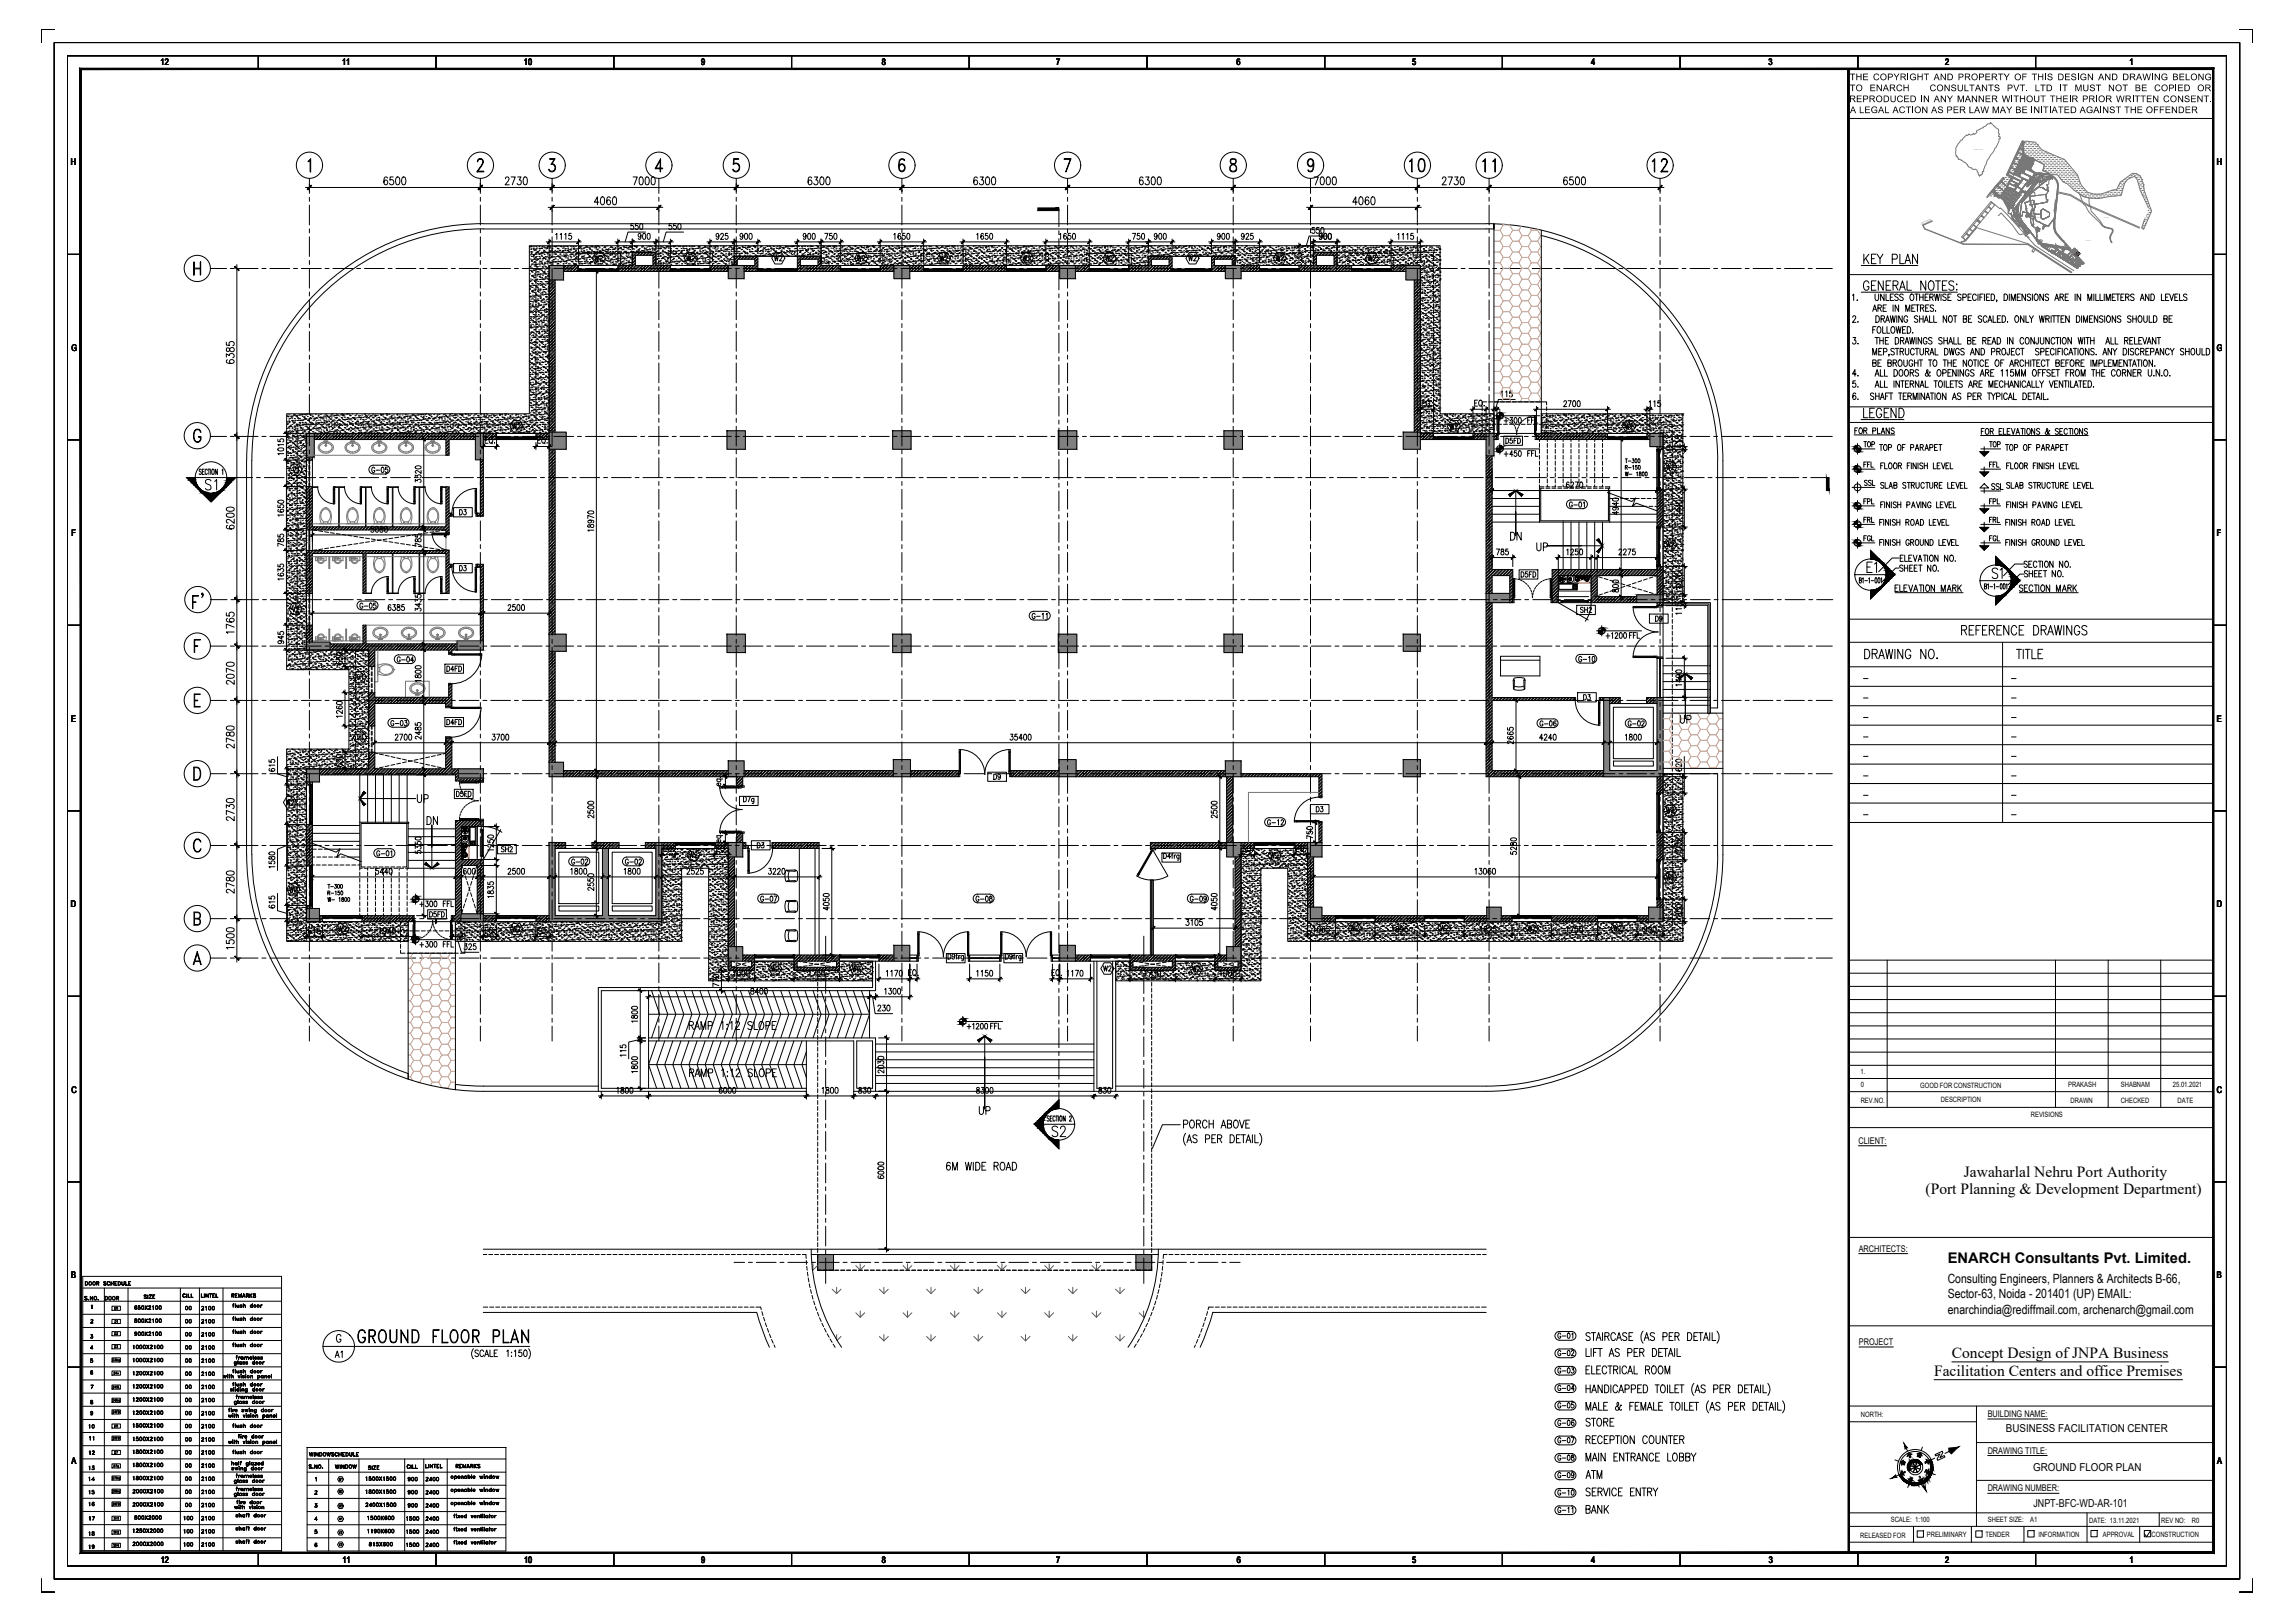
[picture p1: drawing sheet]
<svg xmlns="http://www.w3.org/2000/svg" width="841mm" height="594mm" viewBox="0 0 841 594" stroke-linecap="round" stroke-linejoin="round" font-family="sans-serif">
<defs><g id="words">
<g font-size="8.8">
<text x="515.4" y="64.2">10</text>
<text x="604.3" y="64.2">12</text>
<text x="129.8" y="493.2">GROUND FLOOR PLAN</text>
</g>
<text font-size="8.4" x="548.9" y="64.2" transform="rotate(-90 548.9 64.2)">11</text>
<g font-size="7.5">
<text x="74.1" y="180.6">S1</text>
<text x="75.1" y="224" transform="rotate(-90 75.1 224)">F'</text>
<text x="384.2" y="417.7">S2</text>
</g>
<g font-size="7.1">
<text x="688.6" y="211" transform="rotate(-90 688.6 211)">E1</text>
<text x="734.5" y="213.1" transform="rotate(-90 734.5 213.1)">S1</text>
<text x="717.5" y="233.9">REFERENCE DRAWINGS</text>
</g>
<g font-size="6.6">
<text x="681.9" y="242.4">DRAWING NO.</text>
<text x="737.7" y="242.4">TITLE</text>
<text x="151.7" y="295.3">UP</text>
<text x="155.2" y="303.4">DN</text>
<text x="357.7" y="409.6">UP</text>
<text x="580" y="542.9">ATM</text>
<text x="580" y="555.6">BANK</text>
</g>
<g font-size="6.2">
<text x="552.4" y="199">DN</text>
<text x="562" y="202.8">UP</text>
<text x="614.5" y="266">UP</text>
<text x="251.2" y="378.2">RAMP 1:12 SLOPE</text>
<text x="251.5" y="395.5">RAMP 1:12 SLOPE</text>
<text x="345.7" y="429.7">6M WIDE ROAD</text>
<text x="580" y="523.5">STORE</text>
<text x="580" y="529.9">RECEPTION COUNTER</text>
<text x="580" y="536.2">MAIN ENTRANCE LOBBY</text>
</g>
<g font-size="5.7">
<text x="719.7" y="430.9">Jawaharlal Nehru Port Authority</text>
<text x="705.6" y="437.4">(Port Planning &amp; Development Department)</text>
<text x="715.3" y="497.5">Concept Design of JNPA Business</text>
<text x="121.7" y="498.5">A1</text>
<text x="708.8" y="504.1">Facilitation Centers and office Premises</text>
</g>
<text font-size="5.4" x="713.8" y="462.4">ENARCH Consultants Pvt. Limited.</text>
<g font-size="5.3">
<text x="186.6" y="158.4">W2</text>
<text x="530.2" y="158.4">W2</text>
<text x="550" y="156.3">+300</text>
<text x="558.4" y="156.3">FFL</text>
<text x="594.4" y="158.4">W2</text>
<text x="681.9" y="165.1">TOP</text>
<text x="727.8" y="165.1">TOP</text>
<text x="550" y="168.3">+450</text>
<text x="558.4" y="168.3">FFL</text>
<text x="727.8" y="185.9">FPL</text>
<text x="728.5" y="180.6">SSL</text>
<text x="727.8" y="192.6">FRL</text>
<text x="609.2" y="201.8">W2</text>
<text x="595.8" y="234.9">FFL</text>
<text x="144.3" y="243.8">G-04</text>
<text x="133.7" y="272.3" transform="rotate(-90 133.7 272.3)">V1</text>
<text x="363" y="286.8">D9</text>
<text x="609.2" y="299.2">W2</text>
<text x="276.2" y="311.9">D3</text>
<text x="182.4" y="313.3">SH2</text>
<text x="208.1" y="317.9">G-02</text>
<text x="227.9" y="317.9">G-02</text>
<text x="251.5" y="315.4">W2</text>
<text x="104.8" y="328.1">W2</text>
<text x="152.8" y="333.4">+300</text>
<text x="161.2" y="333.4">FFL</text>
<text x="122.8" y="342.5">W2</text>
<text x="186.6" y="342.5">W2</text>
<text x="526.7" y="342.2">W2</text>
<text x="558.8" y="342.2">W2</text>
<text x="589.8" y="342.2">W2</text>
<text x="152.8" y="348.2">+300</text>
<text x="161.2" y="348.2">FFL</text>
<text x="281.5" y="357">W2</text>
<text x="311.1" y="357">W2</text>
<text x="403.2" y="357">W2</text>
<text x="435.7" y="357">W2</text>
<text x="569.7" y="529.9">G-07</text>
<text x="569.7" y="536.2">G-08</text>
<text x="569.7" y="542.6">G-09</text>
<text x="569.7" y="548.9">G-10</text>
</g>
<g font-size="4.9">
<text x="216.6" y="96.7">W2</text>
<text x="250.5" y="96.7">W2</text>
<text x="282.6" y="96.7">W2</text>
<text x="312.9" y="96.7">W2</text>
<text x="343.3" y="96.7">W2</text>
<text x="373.6" y="96.7">W2</text>
<text x="403.9" y="96.7">W2</text>
<text x="434.3" y="96.7">W2</text>
<text x="466.4" y="96.7">W2</text>
<text x="500.2" y="96.7">W2</text>
<text x="609.2" y="173.2">W2</text>
<text x="106.2" y="174.3">V1</text>
<text x="135.1" y="174.3">G-05</text>
<text x="681.9" y="178.9">SSL</text>
<text x="167.2" y="189.8">D3</text>
<text x="574" y="187">G-01</text>
<text x="681.9" y="199.3">FGL</text>
<text x="727.8" y="199.3">FGL</text>
<text x="167.2" y="210.3">D3</text>
<text x="105.8" y="225.1">V2</text>
<text x="130.5" y="224">G-05</text>
<text x="577.8" y="225.4">SH2</text>
<text x="605.4" y="228.6">D9</text>
<text x="577.1" y="243.4">G-10</text>
<text x="129.5" y="250.1">V1</text>
<text x="162.6" y="246.9">D4FD</text>
<text x="579.3" y="257.5">D3</text>
<text x="142.2" y="267.1">G-03</text>
<text x="563" y="267.1">G-06</text>
<text x="595.5" y="267.1">G-02</text>
<text x="103.7" y="296">W2</text>
<text x="481.2" y="298.4">D3</text>
<text x="463.2" y="303.4">G-12</text>
<text x="136.9" y="314.7">G-01</text>
<text x="464.3" y="315.4">W2</text>
<text x="609.2" y="323.5">W2</text>
<text x="277.6" y="331.3">G-07</text>
<text x="356.3" y="331.3">G-08</text>
<text x="435" y="331.3">G-09</text>
<text x="493.9" y="342.2">W2</text>
<text x="569.7" y="497.8">G-02</text>
<text x="569.7" y="504.1">G-03</text>
<text x="569.7" y="510.5">G-04</text>
<text x="569.7" y="516.8">G-05</text>
<text x="569.7" y="523.2">G-06</text>
</g>
<g font-size="4.7">
<text x="713.8" y="469.9">Consulting Engineers, Planners &amp; Architects B-66,</text>
<text x="713.8" y="475.5">Sector-63, Noida - 201401 (UP) EMAIL:</text>
<text x="713.8" y="481.1">enarchindia@rediffmail.com, archenarch@gmail.com</text>
</g>
<g font-size="4.4">
<text x="37.4" y="477.3">DOOR</text>
<text x="66.7" y="485.8">00</text>
<text x="72.7" y="485.8">2100</text>
<text x="72.7" y="481.2">2100</text>
<text x="66.7" y="490.7">00</text>
<text x="72.7" y="490.7">2100</text>
<text x="66.7" y="500.2">00</text>
<text x="72.7" y="500.2">2100</text>
<text x="66.7" y="509.8">00</text>
<text x="72.7" y="505.2">2100</text>
<text x="72.7" y="509.8">2100</text>
<text x="66.7" y="514.7">00</text>
<text x="72.7" y="514.7">2100</text>
<text x="66.7" y="519.6">00</text>
<text x="72.7" y="519.6">2100</text>
<text x="31.4" y="524.2">10</text>
<text x="66.7" y="524.2">00</text>
<text x="72.7" y="524.2">2100</text>
<text x="31.4" y="528.8">11</text>
<text x="66.7" y="533.8">00</text>
<text x="66.7" y="529.2">00</text>
<text x="72.7" y="533.8">2100</text>
<text x="72.7" y="529.2">2100</text>
<text x="31.4" y="534.1">12</text>
<text x="66.7" y="538.7">00</text>
<text x="72.7" y="538.7">2100</text>
<text x="121.7" y="539">WINDOW</text>
<text x="31.4" y="543.6">14</text>
<text x="66.7" y="543.6">00</text>
<text x="72.7" y="543.6">2100</text>
<text x="148.2" y="543.6">900</text>
<text x="154.9" y="543.6">2400</text>
<text x="66.7" y="548.2">00</text>
<text x="148.2" y="548.6">900</text>
<text x="154.9" y="548.6">2400</text>
<text x="31.4" y="552.8">16</text>
<text x="66.7" y="553.2">00</text>
<text x="72.7" y="553.2">2100</text>
<text x="148.2" y="553.2">900</text>
<text x="31.4" y="558.1">17</text>
<text x="31.4" y="563.7">18</text>
<text x="66.3" y="562.7">100</text>
<text x="72.7" y="558.1">2100</text>
<text x="72.7" y="562.7">2100</text>
<text x="147.8" y="558.1">1500</text>
<text x="147.8" y="563">1500</text>
<text x="154.9" y="558.1">2400</text>
<text x="154.9" y="563">2400</text>
<text x="31.4" y="568.3">19</text>
<text x="66.3" y="567.6">100</text>
<text x="72.7" y="567.6">2100</text>
<text x="147.8" y="567.6">1500</text>
<text x="154.9" y="567.6">2400</text>
</g>
<g font-size="4">
<text x="65.6" y="476.2">CILL</text>
<text x="83.6" y="476.2">REMARKS</text>
<text x="44.1" y="485.8" transform="rotate(-90 44.1 485.8)">D1</text>
<text x="66.7" y="480.8">00</text>
<text x="44.1" y="494.9" transform="rotate(-90 44.1 494.9)">D3</text>
<text x="66.7" y="495.3">00</text>
<text x="72.7" y="495.3">2100</text>
<text x="47.6" y="499.9">1000X2100</text>
<text x="66.7" y="504.8">00</text>
<text x="47.6" y="514.3">1200X2100</text>
<text x="47.6" y="523.9">1500X2100</text>
<text x="735.1" y="524.6">BUSINESS FACILITATION CENTER</text>
<text x="40.9" y="533.8">D7</text>
<text x="31.4" y="539.4">13</text>
<text x="112.2" y="534.5">WINDOWSCHEDULE</text>
<text x="165.8" y="538.7">REMARKS</text>
<text x="699.2" y="538" transform="rotate(-90 699.2 538)">SW</text>
<text x="701.3" y="535.2">NW</text>
<text x="745" y="538.7">GROUND FLOOR PLAN</text>
<text x="126.3" y="543.6" transform="rotate(-90 126.3 543.6)">W1</text>
<text x="698.5" y="543.3">SE</text>
<text x="707.3" y="540.8" transform="rotate(-90 707.3 540.8)">NE</text>
<text x="31.4" y="548.2">15</text>
<text x="72.7" y="548.2">2100</text>
<text x="66.3" y="557.7">100</text>
<text x="113.9" y="553.2">3</text>
<text x="133.3" y="557.7">1500X600</text>
<text x="154.9" y="553.2">2400</text>
<text x="745.2" y="552.1">JNPT-BFC-WD-AR-101</text>
<text x="123.1" y="563">V2</text>
<text x="123.1" y="558.1">V1</text>
</g>
<g font-size="3.5">
<text x="40.9" y="480.8">D0</text>
<text x="40.9" y="490">D2</text>
<text x="40.6" y="504.5">D4v</text>
<text x="40.9" y="523.9">D5</text>
<text x="698.1" y="535.2">W</text>
<text x="704.1" y="537.3">N</text>
<text x="702" y="542.6">E</text>
<text x="123.1" y="547.9">W2</text>
<text x="40.6" y="557.7">SH1</text>
<text x="123.1" y="553.2">W3</text>
<text x="40.6" y="562.7">SH2</text>
<text x="40.6" y="567.6">SH4</text>
<text x="123.1" y="567.3">V3</text>
</g>
<g font-size="3.4">
<text x="58.9" y="23.8">12</text>
<text x="125.4" y="23.8">11</text>
<text x="192" y="23.8">10</text>
<text x="256.9" y="23.8">9</text>
<text x="323.1" y="23.8">8</text>
<text x="387.1" y="23.8">7</text>
<text x="453.2" y="23.8">6</text>
<text x="517.5" y="23.8">5</text>
<text x="583.1" y="23.8">4</text>
<text x="648.1" y="23.8">3</text>
<text x="712.8" y="23.8">2</text>
<text x="780.3" y="23.8">1</text>
<text x="677.9" y="29.4">THE COPYRIGHT</text>
<text x="708.6" y="29.4">AND PROPERTY OF THIS DESIGN AND DRAWING BELONG</text>
<text x="677.9" y="33.4">TO</text>
<text x="685.1" y="33.4">ENARCH</text>
<text x="707.2" y="33.4">CONSULTANTS</text>
<text x="735.4" y="33.4">PVT.</text>
<text x="745.7" y="33.4">LTD</text>
<text x="754.7" y="33.4">IT</text>
<text x="760.3" y="33.4">MUST</text>
<text x="772.6" y="33.4">NOT</text>
<text x="782.3" y="33.4">BE</text>
<text x="789.4" y="33.4">COPIED</text>
<text x="805.2" y="33.4">OR</text>
<text x="677.7" y="37.4">REPRODUCED IN ANY MANNER WITHOUT THEIR PRIOR WRITTEN CONSENT.</text>
<text x="677.9" y="41.4">A LEGAL ACTION AS PER LAW MAY BE INITIATED AGAINST THE OFFENDER</text>
<text x="25.9" y="60.5">H</text>
<text x="812.3" y="60.5">H</text>
<text x="26.2" y="128.5">G</text>
<text x="812.4" y="128.5">G</text>
<text x="26.2" y="196.4">F</text>
<text x="812.3" y="196.4">F</text>
<text x="26" y="264.3">E</text>
<text x="812.3" y="264.3">E</text>
<text x="25.9" y="332.3">D</text>
<text x="812.3" y="332.3">D</text>
<text x="26.2" y="400.2">C</text>
<text x="812.4" y="400.2">C</text>
<text x="681" y="418.9">CLIENT:</text>
<text x="681.2" y="458.4">ARCHITECTS:</text>
<text x="26.1" y="468.2">B</text>
<text x="812.4" y="468.2">B</text>
<text x="681.2" y="492.6">PROJECT</text>
<text x="728.4" y="519">BUILDING NAME:</text>
<text x="728.4" y="532.4">DRAWING TITLE:</text>
<text x="26.3" y="536.1">A</text>
<text x="812.6" y="536.1">A</text>
<text x="728.4" y="546.2">DRAWING NUMBER:</text>
<text x="58.9" y="572.4">12</text>
<text x="125.5" y="572.4">11</text>
<text x="192.1" y="572.4">10</text>
<text x="257" y="572.4">9</text>
<text x="323.1" y="572.4">8</text>
<text x="387.1" y="572.4">7</text>
<text x="453.2" y="572.4">6</text>
<text x="517.5" y="572.4">5</text>
<text x="583.1" y="572.4">4</text>
<text x="648.2" y="572.4">3</text>
<text x="712.8" y="572.4">2</text>
<text x="780.4" y="572.4">1</text>
</g>
<g font-size="3.1">
<text x="474.8" y="310.8" transform="rotate(-90 474.8 310.8)">F3</text>
<text x="606.4" y="330.6">F2</text>
<text x="130.9" y="337.6">F3</text>
<text x="181" y="337.6">F3</text>
<text x="502" y="337.6">F3</text>
<text x="521.1" y="337.6">F3</text>
<text x="275.5" y="352.1">F3</text>
</g>
<g font-size="2.7">
<text x="681.8" y="393.2">1.</text>
<text x="681.9" y="398.1">0</text>
<text x="703.7" y="398.6">GOOD FOR CONSTRUCTION</text>
<text x="757.9" y="398.1">PRAKASH</text>
<text x="777.3" y="398.1">SHABNAM</text>
<text x="796.3" y="398.1">25.01.2021</text>
<text x="681.9" y="403.9">REV.NO.</text>
<text x="711.3" y="403.7">DESCRIPTION</text>
<text x="758.8" y="403.9">DRAWN</text>
<text x="777.2" y="403.9">CHECKED</text>
<text x="798" y="403.9">DATE</text>
<text x="744.2" y="408.9">REVISIONS</text>
<text x="682" y="518.9">NORTH:</text>
<text x="692.9" y="557.3">SCALE: 1:100</text>
<text x="728.5" y="557.6">SHEET SIZE:</text>
<text x="744" y="557.5">A1</text>
<text x="765.6" y="557.9">DATE: 13.11.2021</text>
<text x="792" y="557.9">REV NO:</text>
<text x="803.2" y="557.9">R0</text>
<text x="681.7" y="563.2">RELEASED FOR</text>
<text x="706.1" y="562.9">PRELIMINARY</text>
<text x="727.6" y="562.9">TENDER</text>
<text x="747" y="562.9">INFORMATION</text>
<text x="770.6" y="562.9">APPROVAL</text>
<text x="788.5" y="562.9">CONSTRUCTION</text>
</g>
<g font-size="2.6">
<text x="211" y="100.2">F2</text>
<text x="211" y="99.8">F3</text>
<text x="226.8" y="99.8" transform="rotate(-90 226.8 99.8)">F3</text>
<text x="244.8" y="100.5">F4</text>
<text x="244.8" y="99.8">F3</text>
<text x="260.7" y="100.2" transform="rotate(-90 260.7 100.2)">F2</text>
<text x="276.6" y="100.2">F2</text>
<text x="290.7" y="100.2">F2</text>
<text x="307.3" y="100.5">F4</text>
<text x="307.3" y="99.8">F3</text>
<text x="323.1" y="100.2" transform="rotate(-90 323.1 100.2)">F2</text>
<text x="323.1" y="99.8" transform="rotate(-90 323.1 99.8)">F3</text>
<text x="337.6" y="100.5">F4</text>
<text x="337.6" y="99.8">F3</text>
<text x="351.4" y="100.5">F4</text>
<text x="351.4" y="99.8">F3</text>
<text x="367.9" y="100.5">F4</text>
<text x="367.9" y="99.8">F3</text>
<text x="381.7" y="100.5">F4</text>
<text x="381.7" y="99.8">F3</text>
<text x="400.4" y="100.5" transform="rotate(-90 400.4 100.5)">F4</text>
<text x="400.4" y="99.8" transform="rotate(-90 400.4 99.8)">F3</text>
<text x="412" y="100.5">F4</text>
<text x="412" y="99.8">F3</text>
<text x="428.6" y="100.5">F4</text>
<text x="442.4" y="100.5">F4</text>
<text x="462.8" y="100.5" transform="rotate(-90 462.8 100.5)">F4</text>
<text x="462.8" y="99.8" transform="rotate(-90 462.8 99.8)">F3</text>
<text x="474.5" y="100.2">F2</text>
<text x="474.5" y="99.8">F3</text>
<text x="494.2" y="100.2">F2</text>
<text x="494.6" y="99.8">F3</text>
<text x="508" y="99.8">F3</text>
<text x="508.4" y="100.2">F2</text>
<text x="181" y="161.2">F3</text>
<text x="183.1" y="161.6" transform="rotate(-90 183.1 161.6)">F2</text>
<text x="194.7" y="161.2">F3</text>
<text x="195.1" y="161.6">F2</text>
<text x="524.2" y="161.6">F2</text>
<text x="524.6" y="161.2">F3</text>
<text x="538" y="161.2">F3</text>
<text x="538.3" y="161.6">F2</text>
<text x="588.1" y="161.6">F2</text>
<text x="601.8" y="161.2">F3</text>
<text x="602.2" y="161.6">F2</text>
<text x="606.8" y="166.2">F3</text>
<text x="606.8" y="179.9">F3</text>
<text x="606.8" y="194.7">F3</text>
<text x="606.4" y="208.5">F2</text>
<text x="681.6" y="249.8">-</text>
<text x="735.9" y="249.8">-</text>
<text x="681.6" y="256.8">-</text>
<text x="735.9" y="256.8">-</text>
<text x="681.6" y="263.9">-</text>
<text x="735.9" y="263.9">-</text>
<text x="681.6" y="271.3">-</text>
<text x="735.9" y="271.3">-</text>
<text x="681.6" y="278.3">-</text>
<text x="735.9" y="278.3">-</text>
<text x="681.6" y="285.4">-</text>
<text x="735.9" y="285.4">-</text>
<text x="112.5" y="288.9">F2</text>
<text x="112.9" y="288.9">F4</text>
<text x="606.4" y="291.7">F2</text>
<text x="606.8" y="292.1">F3</text>
<text x="681.6" y="292.5">-</text>
<text x="735.9" y="292.5">-</text>
<text x="681.6" y="299.5">-</text>
<text x="735.9" y="299.5">-</text>
<text x="112.5" y="303">F2</text>
<text x="112.5" y="302.7">F3</text>
<text x="606.8" y="305.9">F3</text>
<text x="246.6" y="310.4">F2</text>
<text x="260.7" y="310.4">F2</text>
<text x="262.5" y="310.8" transform="rotate(-90 262.5 310.8)">F3</text>
<text x="458.6" y="310.4">F2</text>
<text x="461.1" y="310.8" transform="rotate(-90 461.1 310.8)">F3</text>
<text x="472.7" y="310.4">F2</text>
<text x="606.8" y="316.4">F3</text>
<text x="112.5" y="318.6">F2</text>
<text x="112.5" y="332.7">F2</text>
<text x="115" y="332.7" transform="rotate(-90 115 332.7)">F4</text>
<text x="606.8" y="330.2">F3</text>
<text x="117.1" y="337.3">F2</text>
<text x="131.2" y="337.3">F2</text>
<text x="183.1" y="337.3" transform="rotate(-90 183.1 337.3)">F2</text>
<text x="183.1" y="336.9" transform="rotate(-90 183.1 336.9)">F4</text>
<text x="194.7" y="336.9">F4</text>
<text x="195.1" y="337.3">F2</text>
<text x="196.8" y="337.6" transform="rotate(-90 196.8 337.6)">F3</text>
<text x="488.2" y="337.3">F2</text>
<text x="490.7" y="337.6" transform="rotate(-90 490.7 337.6)">F3</text>
<text x="502.4" y="337.3">F2</text>
<text x="521.1" y="337.3">F2</text>
<text x="536.9" y="337.6" transform="rotate(-90 536.9 337.6)">F3</text>
<text x="537.3" y="337.3" transform="rotate(-90 537.3 337.3)">F2</text>
<text x="553.2" y="337.3">F2</text>
<text x="555.3" y="337.6" transform="rotate(-90 555.3 337.6)">F3</text>
<text x="567.3" y="337.3">F2</text>
<text x="569" y="336.9" transform="rotate(-90 569 336.9)">F4</text>
<text x="569" y="337.6" transform="rotate(-90 569 337.6)">F3</text>
<text x="584.6" y="337.3">F2</text>
<text x="586.7" y="337.6" transform="rotate(-90 586.7 337.6)">F3</text>
<text x="598.3" y="337.3">F2</text>
<text x="598.3" y="336.9">F4</text>
<text x="600.4" y="337.6" transform="rotate(-90 600.4 337.6)">F3</text>
<text x="275.5" y="351.7">F2</text>
<text x="289.6" y="351.7">F2</text>
<text x="291.4" y="352.1" transform="rotate(-90 291.4 352.1)">F3</text>
<text x="306.6" y="351.7">F2</text>
<text x="309" y="352.1" transform="rotate(-90 309 352.1)">F3</text>
<text x="320.7" y="351.7">F2</text>
<text x="398.6" y="351.7">F2</text>
<text x="412.7" y="351.7">F2</text>
<text x="429.7" y="351.7">F2</text>
<text x="432.2" y="352.1" transform="rotate(-90 432.2 352.1)">F3</text>
<text x="443.8" y="351.7">F2</text>
<text x="445.6" y="352.1" transform="rotate(-90 445.6 352.1)">F3</text>
</g>
<g font-size=".4" fill="#787878">
<text x="740.4" y="67.3">SECTOR 11</text>
<text x="704" y="81.9" transform="rotate(-23 704 81.9)">PROPOSED MARINE</text>
<text x="704.1" y="82.4" transform="rotate(-23 704.1 82.4)">CHEMICAL TERMINAL</text>
<text x="746" y="79.8">SECTOR 12</text>
<text x="756.7" y="92.9">SECTOR 13</text>
</g>
</g></defs>
<!-- layer: A-ROAD -->
<g fill="none" stroke="#000" stroke-width=".37">
<path d="M177.1 82h367.5M177.1 81.9a86.7 86.7 0 0 0-86.7 86.7M544.7 81.9a86.7 86.7 0 0 1 86.7 86.7v144.4M564.8 84.3v62.9M564.8 86.3a84.8 84.8 0 0 1 64.7 82.3M547.5 147.2v-65.2v1.9l-370.4-.1a84.8 84.8 0 0 0-84.8 84.8v144.4M90.4 168.7v144.3M629.4 168.7v90.6h-2.6M626.8 261.2h4.6M609.4 283.4h20v29.6M609.4 281.4h22M90.4 313a86.7 86.7 0 0 0 86.7 86.7h42.2"/>
<path d="M92.3 313a84.8 84.8 0 0 0 57.3 80.2M629.5 313a84.8 84.8 0 0 1-84.8 84.8h-135.7M631.4 313a86.7 86.7 0 0 1-86.7 86.7h-135.7M149.6 349.1v46.2M166.9 349.1v50v-1.9l9.2 .6h43.2M177.1 457.5h367.5M297.3 457.5a63.6 63.6 0 0 0 11.1 36M297.3 459.5h127.1M424.5 457.5a63.6 63.6 0 0 1-11.1 36M177.1 480.7h100.2M277.3 480.6l2.1 6.5 2.6 6.4M444.4 480.7h100.2"/>
<path d="M444.5 480.6l-2.1 6.5-2.6 6.4"/>
</g>
<!-- layer: AR-FHC -->
<path d="M571 210.8h12.1v5.8h-12.1zM576.9 210.8l6.2 2.8h-6.2zM583.1 210.8l-6.2 2.8M169.1 302.7h5.8v12.1h-5.8zM169.1 308.6h2.8v6.2zM171.9 308.6l-2.8 6.2" fill="none" stroke="#fa0000" stroke-width=".37"/>
<g fill="none" stroke="#000" stroke-width=".37">
<path d="M571 213.6h7.2M571 210.8h12.1M572.6 210.8v2.8M572.8 210.8v2.8M574.4 210.8v2.8M574.6 210.8v2.8M576.4 215.3h1.5M576.4 215.6h1.5M576.4 215.5v.3M576.5 215.2v-.2h1.4v.2M576.5 215.3v.2M576.5 214.2h1.4"/>
<path d="M576.5 214.7v.3M576.5 214.4v.3M576.6 213.9l-.1 .5h1.4v-.5M576.8 210.8h.3v.5M576.8 210.9h.2v.4h5.9v-.4M576.9 210.7h.1M576.9 210.7v.2M576.9 210.9h.1M577.1 211.3h.3h-.3M577.2 211.3h.1M577.2 211.2v.9M577.2 212a.83 .83 0 0 0 .9 .9 .83 .83 0 0 0 .8-.9"/>
<path d="M577.3 211.3h-.1M577.3 211.3h.1M577.3 211.2v.9M577.3 212a.74 .74 0 0 0 .8 .8 .74 .74 0 0 0 .7-.8M577.4 212.3h.1M577.5 212.3h.1M577.5 212.3v.1M577.7 212.6l.8-.8-.8 .8M577.7 212.4l-.2 .1M577.8 212.3l-.2 .2M577.8 213.9h-6.5v2h6.6M577.9 214.7v.3"/>
<path d="M577.9 214.4v.3h-1.4M577.9 215.3v.2M577.9 215.5v.3M577.9 215.8v.3h-6.9M578.2 213.6l-.3 .2M578.4 211.8l-.6 .5h-.3M578.6 211.8l-.9 .8M578.6 211.8l-.6 .2M578.6 212.3l-.4 .3M578.6 212.2l-.4 .5M578.6 211.9a.61 .61 0 0 1-.3 .7 .61 .61 0 0 1-.8-.3M578.6 211.9a.61 .61 0 0 0-.8-.4 .61 .61 0 0 0-.3 .8"/>
<path d="M578.7 212.1l-.7 .6M578.7 212l-.9 .6M578.7 211.3h.1M578.8 211.3h.1M578.8 211.2v.9M579.3 211.3h.1M579.3 211.3v.5M579.3 211.7l.5 .5 .4-.5M579.4 211.3h.1M579.4 211.7l.4 .4 .4-.4M579.4 211.8h.1M579.5 211.9h.1"/>
<path d="M579.8 211.7l-.3 .1M579.8 211.7l.3-.1-.5 .4M579.9 212l.2-.2-.2 .2M579.9 211.6l-.1 .1M580 211.6l-.4 .3M580.1 211.3h.1M580.1 211.8l-.3 .2M580.2 211.3h.1M580.2 211.3h-.1M580.2 211.3v.5M580.6 211.3h.1M580.7 211.3h.1"/>
<path d="M580.7 211.2v.9M580.8 211.3h.1M580.9 212.3h.1M581 212.3h.1M581 212.4h.1M581.2 212.3l-.2 .2M581.8 211.8l-.5 .5h-.4M581.9 211.8l-.8 .8M582 211.8l-.8 .8M582.1 212.3l-.4 .3M582.1 211.8l-.6 .2M582.1 212.1l-.6 .6"/>
<path d="M582.1 212l-.7 .7M582.1 211.9l-.8 .8M582.1 211.9a.61 .61 0 0 1-.4 .7 .61 .61 0 0 1-.7-.3M582.1 211.9a.61 .61 0 0 0-.8-.4 .61 .61 0 0 0-.3 .8M582.2 211.3h.1M582.2 211.2v.9M582.3 211.3h.1M582.3 212a.74 .74 0 0 1-.8 .8 .74 .74 0 0 1-.7-.8 .78 .78 0 0 0 .8 .9 .78 .78 0 0 0 .8-.9M582.3 211.2v.9M582.9 211.3h-5.8h5.8M582.9 210.8v.5M582.9 210.9h.2"/>
<path d="M582.9 210.7l.1 .2zM583 210.9h.1M169.1 314.7h.1M169.1 308.6h.1M169.1 308.5v.2h.5M169.1 302.7v12.1M169.1 314.5h.5M169.1 306.3h2.8M169.1 306h2.8M169.1 304.5h2.8M169.1 304.2h2.8M169.2 308.6h.1"/>
<path d="M169.2 314.7h.1M169.2 308.6l.5 .1v5.9h-.5v.2M169.2 308.5v.2M169.6 308.9h.8a.74 .74 0 0 1 .8 .8 .74 .74 0 0 1-.8 .7M169.6 312.4h.8a.74 .74 0 0 1 .8 .8 .74 .74 0 0 1-.8 .7h-.8M169.6 309h.8M169.6 310.4h.8M169.6 312.5h.8M169.6 310.4v.2M169.6 308.9h.1M169.6 309h.1M169.6 308.9v.1"/>
<path d="M169.6 310.4h.1M169.6 310.6h.1M169.6 310.4v.1M169.6 311h.1M169.6 311.8h.1M169.6 314h.1M169.6 312.3h.1M169.6 312.5h.1M169.6 312.4v.1M169.6 313.9h.1M169.6 313.9v.1M169.6 308.7v5.8"/>
<path d="M169.6 311h.5M169.6 311.8h.5M169.6 312.4h.1M169.7 308.9h.1M169.7 310.4h.1M169.6 311.1h.1M169.6 312.3v.2M169.7 312.3h.1M169.7 313.9h.1M169.6 311.9h.1M169.7 311l-.1 .1M169.7 311h.1"/>
<path d="M169.7 311.9h.1M169.7 311.8h.1M170 311.8l.4-.4-.4 .4M170.1 311.4l-.2 .2M170.1 311l.4 .2-.2 .6h-.2l.3-.2v-.4l-.3-.2M170.1 311.5l-.1 .3M170.2 311.2h.1M170.2 311.1l-.1 .3M170.2 311.1l.2 .4-.4 .2M170.2 311.1l-.4 .2 .2 .4M170.2 313.8l.8-.8-.7 .8M170.3 311.2l-.4 .5"/>
<path d="M170.3 311.2l-.1 .1M170.4 309.7l-.3 .3M170.4 311.6l-.2 .1M170.4 311.3l-.5 .4M170.4 311.5l-.2 .3M170.4 308.9a.83 .83 0 0 1 .9 .8 .83 .83 0 0 1-.9 .8h-.8M170.4 312.3a.83 .83 0 0 1 .9 .9 .83 .83 0 0 1-.9 .8h-.8M170.4 309.7l-.2 .6M170.4 313.2l-.2 .6M170.6 309.1h.1M170.6 312.6h.1M170.6 309.1l-.2 .6"/>
<path d="M170.6 312.6l.1 .3-.6 .5M170.6 312.6a.61 .61 0 0 1 .4 .8 .61 .61 0 0 1-.8 .3M170.6 312.6a.61 .61 0 0 0-.7 .3 .61 .61 0 0 0 .3 .8M170.7 309.3v.1M170.7 309.2h.1M170.7 312.6v.1M170.8 312.7l-.1 .1M170.8 312.7l-.1 .2M170.9 309.3l-.2 .2M170.9 312.8l-.2 .1M170.9 309.4l-.7 .8M170.9 309.3l-.8 .8"/>
<path d="M170.9 312.8l-.7 .9M170.9 312.8l-.8 .8M171 309.5l-.8 .8M171 312.9l-.8 .9M171 309.9l-.4 .4 .4-.4M171 309.5l-.7 .8 .7-.7M171 313.4l-.4 .4M171 309.8l-.6 .5M171 313.2l-.6 .6M171.9 302.7v7.2M172.2 309.5v-6.5h2v6.6M172.2 309.5l-.3 .4"/>
<path d="M172.2 309.5h.3M172.5 308.2v1.3M172.5 309.5h.3M172.5 308.2h-.3M172.8 308.2h-.3M172.8 308.2v1.4M172.8 309.5h.3M173 309.6l.2-1.5 .1 1.5M173.1 308.1l-.3 .1M173.1 309.6h.3M173.3 309.6h.9M173.6 308.1l-.3 .1"/>
<path d="M173.6 308.1v1.5M173.9 308.1v1.5M173.9 308.1h-.3M174.2 308.1h-.3M174.5 302.7v6.9h-.3"/>
<circle cx="578.1" cy="212.1" r=".74"/>
<circle cx="579.8" cy="211.7" r=".4"/>
<circle cx="579.8" cy="211.7" r=".32"/>
<circle cx="581.5" cy="212.1" r=".74"/>
<circle cx="170.1" cy="311.4" r=".4"/>
<circle cx="170.4" cy="313.2" r=".74"/>
<circle cx="170.4" cy="309.7" r=".74"/>
<circle cx="170.4" cy="309.7" r=".61"/>
</g>
<!-- layer: F- EXT CO2 (POWDER) -->
<g fill="none" stroke="#000" stroke-width=".37">
<circle cx="575.4" cy="212.1" r="1.29"/>
<circle cx="575.4" cy="212.1" r=".44"/>
<circle cx="170.5" cy="307.1" r=".44"/>
<circle cx="170.5" cy="307.1" r="1.29"/>
</g>
<g fill="#000" stroke="#000" stroke-width=".37">
<path d="M575 212v.2zM575.8 212v.2zM170.3 306.7h.3zM170.3 307.5h.3z"/>
<path d="M575 211.9v.4zM575 212v.3z"/>
<path d="M575.1 211.8v.6zM575 211.9l.1 .5z"/>
<path d="M575.1 211.8v.6zM575.1 211.8v.6z"/>
<path d="M575.1 211.8l.1 .7zM575.1 211.8l.1 .7z"/>
<path d="M575.2 211.8l.1 .7zM575.2 211.8l.1 .7z"/>
<path d="M575.3 211.7v.9zM575.3 211.7v.9z"/>
<path d="M575.3 211.7l.1 .9zM575.3 211.7l.1 .9z"/>
<path d="M575.4 211.7l.1 .9zM575.4 211.7l.1 .9z"/>
<path d="M575.5 211.7l.1 .8zM575.5 211.7v.9z"/>
<path d="M575.6 211.7l.1 .8zM575.6 211.7v.8z"/>
<path d="M575.7 211.8v.6zM575.7 211.8v.7z"/>
<path d="M575.7 211.8v.6zM575.7 211.8v.6z"/>
<path d="M575.7 211.8l.1 .5zM575.7 211.8v.6z"/>
<path d="M575.8 211.9v.3zM575.8 211.9v.4z"/>
<path d="M170 307l.9 .1zM170 307l.9 .1z"/>
<path d="M170 307.2l.8 .1zM170 307.2h.9z"/>
<path d="M170 307.1l.9 .1zM170 307.1l.9 .1z"/>
<path d="M170 307h.9zM170 307h.9z"/>
<path d="M170.1 306.9l.7 .1zM170.1 306.9l.7 .1z"/>
<path d="M170 307.3h.8zM170 307.3h.8z"/>
<path d="M170.1 306.9h.7zM170.1 306.8l.7 .1z"/>
<path d="M170.1 307.3l.6 .1zM170.1 307.3h.7z"/>
<path d="M170.1 306.8h.6zM170.2 306.7l.5 .1z"/>
<path d="M170.1 307.4l.6 .1zM170.1 307.4h.6z"/>
<path d="M170.2 306.7h.5zM170.2 306.7h.5z"/>
<path d="M170.2 307.5h.4zM170.2 307.5h.5z"/>
<path d="M170.2 306.7h.4zM170.3 306.7h.3z"/>
<path d="M170.2 307.5h.4zM170.2 307.5h.4z"/>
</g>
<!-- layer: F- EXT CO2 (WATER) -->
<g fill="none" stroke="#000" stroke-width=".37">
<path d="M571.5 211.2l2.2 .9-2.2 .9zM169.5 303.1h1.8l-.9 2.3z"/>
<circle cx="572.4" cy="212.1" r="1.29"/>
<circle cx="170.5" cy="304.1" r="1.29"/>
</g>
<path d="M571.5 211.2l2.2 .9-2.2 .9zM169.5 303.1h1.8l-.9 2.3z" fill="#000" stroke="#000" stroke-width=".37"/>
<!-- layer: A-PATT -->
<g fill="none" stroke="#000" stroke-width=".37">
<path d="M212 97.2h14.4M245.7 97.2h14.5M277.7 93.9h14.5M308.1 97.2h14.5M338.5 97.2h14.4M368.8 97.2h14.5M399.2 97.2h14.4M429.5 93.9h14.5M461.6 97.2h14.4M495.3 97.2h14.4M182 158.8h14.4M525.3 158.8h14.5"/>
<path d="M589.1 158.8h14.4M112.3 168.5v9.7M114.5 168.5v9.7M609.4 164.7v14.5M112.3 194.1v7.5M113.2 194.1v7.5M113.5 194.1v7.5M114.5 194.1v7.5M609.4 193v14.5M112.3 217.4v11.6M114.5 217.4v11.6M135.1 244.1v9.6"/>
<path d="M137.3 244.1v9.6M135.1 265.9v9.6M137.3 265.9v9.6M112.3 287.5v14.5M609.4 290.4v14.5M112.3 317.2v14.4M247.5 310.8h14.5M459.8 310.8h14.4M609.4 314.9v14.5M118.2 337.6h14.4M182 337.6h14.4M489.4 337.6h14.5"/>
<path d="M522.1 337.6h14.4M554.1 337.6h14.5M585.4 337.6h14.5M276.5 352h14.5M307.7 352h14.4M399.6 352h14.5M430.7 352h14.5"/>
</g>
<!-- layer: A-DOOR -->
<g fill="none" stroke="#000" stroke-width=".37">
<path d="M548.9 159.1v.1M548.9 153.1l.1 7.9h-.4v-1.8l.7-.1v-6M549 158.3h-.1M549 152.9v5.6l.1-5.6M549.1 158.3h.2M555.8 158.4v.8l.1-.7M562.3 159.1l.1 .1M562.3 153.1v6M562.5 158.3h-.2M562.5 152.9v5.6l.1-5.6M562.6 158.3h.2M562.8 153.1l-.2 7.9h.4v-1.8h-.6"/>
<path d="M562.8 159.1l-.1 .1M116.4 178.3a6.2 6.2 0 0 0 5.9 6.2M122.1 178.3h.6v6.2h-.6zM122.1 179.2h.6M122.4 179v4.9M122.4 179h.1M122.7 178.3h.1M122.7 178.3v.1M126.3 178.3a6.2 6.2 0 0 0 5.8 6.2M132 179.2h.2M132.4 178.3l.1 .1M132.4 178.3h-.4v6.2"/>
<path d="M132.5 178.3v.1M132.5 179.2h-.2M132.5 178.4v6.1M136.1 178.3a6.2 6.2 0 0 0 5.8 6.2M141.8 179.2h.2M142.3 178.3v6.2M142.3 178.3h-.5l.1 6.2M142.3 178.3v.1M142.3 179.2h-.2M145.9 178.3a6.2 6.2 0 0 0 5.9 6.2M151.7 179.2l.2-.2v4.9M151.9 179v4.9"/>
<path d="M152.1 178.3v6.2M152.1 179.2h-.2M152.2 178.3h.1M152.2 178.3v.1M152.2 178.3h-.5v6.2h.4M155.8 178.3a6.2 6.2 0 0 0 5.8 6.2M161.5 179.2l.3-.2v4.9M161.7 179v4.9M162 178.3h.1M162 178.4l-.5-.1v6.2M162 179.2h-.2M162 178.4v6.1h-.5"/>
<path d="M162 178.3v.1M174.2 178.9h.4v9.4h-.2v.8h.5v-1.1l-.8-.1zM174.2 178.9h-.1M174.2 178.9a9 9 0 0 0-8.6 9M174.3 179.6l-.2 .2M174.3 179.6h.1M174.3 179.6v7.7l.1-7.7M174.4 179.6v.3l.2-.1M122.1 183.6l.3 .3M122.4 183.9h.1M122.7 183.6l-.3 .3M132 183.6l.2 .3"/>
<path d="M132 184.5h.1M132.1 184.5h.3M132.2 183.9l.1-4.9v4.9M132.2 183.9h.1M132.5 183.6l-.2 .3M132.5 184.5h-.1M141.8 183.6l.2 .3M141.9 184.5h.4M142 183.9l.1-4.9v4.9M142 183.9h.1M142.3 183.6l-.2 .3M142.3 184.5h.1"/>
<path d="M151.7 183.6l.2 .3M152.1 183.6l-.2 .3M152.1 184.5h.1M158.3 195.2h6.3v.5h-6.3zM158.4 195.6a6.2 6.2 0 0 0 6.2 5.9M159 195.5h4.9zM159.2 195.2l.1 .3h-.3l.2 .2M161.5 183.6l.3 .3M161.5 184.5h.1M162 183.6l-.2 .3M163.6 195.5l.1 .2M163.7 195.2l-.1 .3"/>
<path d="M164.6 195.2h.1M165.6 188h-.3v1.1h.4M174.3 187h-.2M174.4 187h.2M174.7 187.9l-.1 .1M141.8 212.1l.2-.3 .3 .3M141.9 211.2l-.1 6.2h.5M141.9 211.2h.4M141.9 211.2a6.2 6.2 0 0 0-5.8 6.2M142 216.5h-.2M142 211.9l.1 4.8zM142.1 216.5h.2"/>
<path d="M142.3 211.2h.1M142.3 211.2v6.2M142.3 217.4h.1M142.4 217.4h-.1M151.7 216.5l.2 .2v-4.8v4.8M151.7 212.1l.1-.3 .3 .3M151.8 211.2a6.2 6.2 0 0 0-5.9 6.2M151.9 216.5h.2M152.1 211.2h-.4v6.2h.5M152.1 211.2h.1M152.1 217.4h.1M152.1 211.2v6.2"/>
<path d="M152.2 217.4h.1M161.5 217.4h.1M161.5 216.5l.3 .2v-4.8l-.1 4.8M161.5 212.1l.1-.3 .4 .3M161.5 211.2v6.2M161.5 211.2h.5v6.2M161.5 211.2h.1M161.6 211.2a6.2 6.2 0 0 0-5.8 6.2M161.8 216.5h.2M162 217.4h-.5M162 217.4h.1M165.6 207.8a9 9 0 0 0 8.6 9"/>
<path d="M165.7 206.7h-.4v1.1h.3M174.1 208.7h.2M174.1 215.9l.2 .3M174.2 207.8h-.1M174.3 216.2h.1M174.3 216.2v-7.8l.1 7.8M174.4 206.7v.7h.2v9.4h-.4l-.1-9h.8v-1.1zM174.6 207.8h.1M174.6 208.7h-.2M174.6 215.9h-.2v.3M554.6 218.9h.1M554.7 212h-.1"/>
<path d="M554.7 212h.3M554.8 218l-.2 .1M554.8 212.6l-.2 .3M554.8 212.6h.1M554.8 212.6v5.7l.1-5.7M554.9 218l.2 .1M554.9 212.6l.2 .3M555 212l.1 6.9h-.7v1.8h.4l-.2-8.7M555 212l.8 .1M556.1 212.1l.7 .2M557.2 212.4l.6 .4M558.1 212.9l.6 .4"/>
<path d="M559 213.5l.6 .5M559.8 214.3l.5 .5M560.5 215.1l.3 .7M561 216.1l.3 .6M561.4 217.1l.1 .7M561.5 218.2l.1 .7 .1-.7M561.9 217.1l-.2 .7M562.2 216.1l-.3 .7M562.7 215.1l-.3 .7M563.4 214.3l-.5 .5M564.1 213.5l-.5 .5M565 212.9l-.6 .4"/>
<path d="M566 212.4l-.6 .4M567.1 212.1l-.8 .2M568.1 212v6.9M568.1 218.9h.1M568.1 212h.5l-.2 8.7h.4v-1.8h-.7M568.1 212h.1M568.1 212l-.7 .1M568.3 218l-.2 .1M568.3 212.6l-.2 .3M568.3 212.6h.1M568.3 212.6v5.7l.1-5.7M568.4 218l.2 .1"/>
<path d="M568.4 212.6l.2 .3M568.6 218.9h.1M568.6 218.9h-.1M572.5 220v.3l-.4 .1M581.7 220h-10.7v.7M165.6 239.4h.1M165.6 239.5h.1M166.3 239.6v.1M166.5 239.5v.1M166.5 239.8v.1M175.6 239.5l.3 .1M175.9 239.8l-.3 .1"/>
<path d="M175.9 239.6l-9.7 .2 9.7-.1M175.9 239.6v.2M176.5 239.5l-12.1 .1v-.4h1.2v.7h10.9M176.5 239.5h.1M176.5 239.9a11 11 0 0 1-10.9 10.5M176.5 239.9h.1M176.5 239.5v.4M571 220.7h10.7M571 220.7l11 6.4M572.1 220.4h.4v.3M572.1 220.4h9.9M582 220.3l-9.9 .1"/>
<path d="M583.1 220.7l-.5 3.6-1.6 3.2M598.5 222.2v.3M598.5 222.6a9.2 9.2 0 0 0 9.1 8.9M598.5 222.1l10.6 .2v-.5h-1.9v.8l-8.7-.1M598.5 222.1v.1M599.2 222.4l.2 .2M599.2 222.3l7.3 .1M599.4 222.1l-.2 .3M606.3 222.4v.2M606.3 222.1l.3 .3h-7.4M607.2 222.1v.1M607.6 231.4a9.2 9.2 0 0 0-9.1 9"/>
<path d="M163.3 258.7v.5l12.9-.2v.5h-10.9v-.8zM164.4 250.3l1.2 .1v.3h-1.2zM165.3 259h.1M165.3 259v.1M166.2 259v.2M166.2 259.3v.2M175.4 259l-.1 .2h.3M175.6 259.3h-.3l.1 .2M175.6 259.2h-9.6l9.6 .1M175.6 259.2v.1M176.3 259.5a11 11 0 0 1-11 10.5M576.9 255.5h.5l-.2 1.1h-.3z"/>
<path d="M577.3 256.6a9 9 0 0 0 8.6 9M585.8 257.5l.1 .1M585.8 256.6h.1M586.1 255.5v.7h.2v9.4h-.5v-9h.7v-1.1zM586.2 256.6h.1M586.3 256.6h.1M586.3 257.5l-.2 .1M598.5 240.3h8.7v.8h1.9v-.5l-10.6 .2zM599.2 240.6l.2 .2M599.2 240.5v.1M599.2 240.5h7.4M599.4 240.3l-.2 .2"/>
<path d="M606.3 240.3v.5M606.5 240.5v.1M606.6 240.5v.1M607.2 240.7v.1M163.3 269.8h1.6l.4 .2v.3h-2zM351.5 274.6h.5v8.7h-.8v1.1h.5v-.7h-.2zM351.7 275.3l-.2 .2M351.7 275.3h.1M351.7 275.3v7.4l.1-7.4M351.8 275.3l.2 .2M352 274.5a9.1 9.1 0 0 1 8.9 9.2 9.2 9.2 0 0 1 8.9-9.2M369.8 274.6h.4v9.1h-.2v.7h.5v-1.1h-.8z"/>
<path d="M369.9 275.3v.2h-.2M369.9 275.3v7.4l.1-7.4M369.9 275.3h.1M370 275.3v.2h.2M585.8 264.7l.1 .3M585.9 265h.2M586 264.9l-.1-7.6 .2 7.6M586.3 264.7h-.2v.3M168.4 286.7v.1M168.4 299.8h6.9v.7h1.8v-.4l-8.7 .1M168.4 286.4v.3M168.4 299.8v.4"/>
<path d="M168.4 286.7l.1 .8M168.4 286.3l8.7 .2v-.5h-1.8v.8h-6.9M168.4 286.3v.1M168.5 299.1l-.1 .7M168.5 287.8l.2 .7M168.7 298.1l-.2 .6M168.8 288.9l.3 .6M169 286.6l.2 .2M169 286.5h5.7l-5.7 .1M169 300h5.7l-5.7 .1M169 286.5v.1M169 300v.1"/>
<path d="M169.1 297.1l-.3 .6M169.2 286.3l-.2 .2M169.2 299.8l-.2 .2M169.3 289.9l.4 .5M169.7 296.2l-.4 .6M169.9 290.7l.5 .6M170.4 295.3l-.5 .6M170.7 291.5l.6 .5M171.3 294.6l-.6 .5M171.5 292.2l.7 .3M172.2 294l-.7 .4M172.5 292.7l.7 .2"/>
<path d="M173.2 293.6l-.7 .3M173.5 293l.7 .2M174.2 293.4l-.7 .1M174.4 286.6l.1 .2M174.5 286.3l-.1 .2M174.5 299.8l-.1 .2M174.6 293.2l.7 .1h-.7M175.3 286.3h.1M175.3 286.3v.1M263.8 288.6h.1M263.8 288.2v.4M263.8 288.1v.1"/>
<path d="M263.8 288.1h8.2v.2h.7v-.5h-1.1v.8M263.8 288.6h7.7M263.8 288.6a8.2 8.2 0 0 0 8.2 7.9 8.2 8.2 0 0 0-8.2 8M264.5 288.3l6.4 .1zM264.7 288.1v.2h-.3l.3 .3M270.6 288.4l.1 .2M270.7 288.1l-.1 .2M271.5 288.1l.1 .1M271.6 288.6h-.1M351.5 283.3h.1M351.7 282.4h-.2M351.8 282.4h.2"/>
<path d="M369.9 282.4h-.2M370 282.4h.2M370.2 283.3h.1M483.3 291.7h1.1v.5h-.7zM483.4 292a9 9 0 0 0-9.1 8.6M168.4 300.2h.1M169 300.1l.2 .1M174.4 300.1l.1 .1M175.3 300.2h.1M176.4 313.4l.3-.1v.4M176.7 313.7h.1M176.8 303.8l-.1 .4h-.3"/>
<path d="M176.8 303.8v9.9M176.8 303.8v.4h.3M176.8 303.8l-.1 9.9M177.1 313.4l-.3-.1v.4M177.1 304.2v-1.5h-.7v12.1h.7M177.1 302.7l3.6 .6 3.3 1.5M177.1 304.2v10.6M183.5 303.8l-6.4 11M263.8 304.5v.4l8.9-.2v.5h-1.1v-.7M263.8 304.4v.1M263.8 304.4h7.7M264.5 304.6l6.4 .1z"/>
<path d="M264.7 304.4l-.3 .2 .3 .3M270.6 304.7l.1 .2M270.7 304.4l-.1 .2M271.5 304.9h.1M271.5 304.4l.1 .1M271.6 304.8l-.1 .1M274 310.8h.1M274.1 311.7h.1M274.1 318.9l.1 .3M274.1 319.8h.1M274.2 319.2h.2M274.3 319.2l-.1-7.8 .2 7.8"/>
<path d="M274.5 310.8h-.7v-1.1h.4l-.1 10.1M274.5 318.9l-.1 .3M274.5 311.7v8.1h-.4M282.9 309.7h.5v1.1l-.5-.4zM283.1 310.7a9 9 0 0 1-8.6 9.1M421.6 310.8h1.9v.5h-1.9zM421.6 312l-4.6 8M421.6 312l.4-.7 .5 .2-.5 .8M421.9 312l-.2 .2-.1-.2M421.9 312l-4.9 8.3M421.9 312h.1M422 312l-5 8.3"/>
<path d="M422 312v.3M422 312.3l-4.6 8M422.5 311.3l5.5 9.5a11.6 11.6 0 0 1-11 .3M474.3 300.6h9v.7h1.1v-.4l-10.1 .1zM475 300.8l7.7 .1zM475.2 300.6l-.2 .1 .2 .3M482.4 300.9v.1M482.4 300.6v.1M483.3 301.1h.1M483.3 301v.1M483.3 301h.1M151.6 337.2h.1"/>
<path d="M151.6 338l.2 .1M152.1 338l-.2 .1M158.2 339.3l-.2 .7M158.5 338.2l-.2 .8M158.5 337.9l.1-.8v.8M158.7 338.2l.1 .8M158.9 339.3l.3 .7M165.1 338l.1 .1M165.5 337.1v.1M165.5 338l-.1 .1M417 320l-.5 .8 .5 .3M417 320v.3"/>
<path d="M417.4 320.3l-.1-.2-.3 .2M417.4 320.3l-.4 .8M151.6 343.2l.2-7.8h-.4v1.7l.7 .1v6M151.8 343.5v-5.7l.1 5.7M156.6 342.1l-.6 .5M157.2 341.2l-.4 .6M157.8 340.3l-.3 .6M159.4 340.3l.3 .7M159.9 341.2l.5 .6M160.6 342.1l.5 .5M165.1 343.2v-6l.7-.1v-1.7h-.4l.1 7.8M165.3 343.5l-.1-5.7 .1 5.7"/>
<path d="M336.3 350.1h.1M336.5 349.1l-.2 .1M336.5 342v7.4l.3-.2M336.5 342v.3h-.2M336.5 342l.3 .3M336.6 342v7.4M336.8 341.3l-.5 .1 .2 10.6h-.4v-1.9h.7M336.8 341.3v.1M336.8 341.3a9.2 9.2 0 0 1 8.9 9.2 9.2 9.2 0 0 1 8.9-9.2M336.8 350.1h.1M336.8 341.4v8.7M354.6 341.3l.4 .1-.1 10.6h.4v-1.9h-.7z"/>
<path d="M354.7 349.1l-.1 .1M354.7 342l-.1 .3M354.7 342l.2 7.4-.1-7.4M354.7 342h.2M354.9 349.1l.1 .1M354.9 342l.1 .3M355 341.3v.1M355 350.1h.1M366.7 350.1h.1M366.7 341.4l.5-.1v8.8h-.8v1.9h.5zM366.7 341.3v.1M366.9 349.1l-.2 .1"/>
<path d="M366.9 342v7.4l.3-.2M366.9 342l-.2 .3M366.9 342l.3 .3M367.1 341.3a9.2 9.2 0 0 1 9 9.2 9.2 9.2 0 0 1 8.9-9.2M384.9 341.3l.5 .1-.2 10.6h.5v-1.9h-.8zM385.1 349.1l-.2 .1M385.1 342l-.2 .3M385.1 342v7.4l.1-7.4M385.1 342h.1M385.2 349.1l.2 .1M385.2 342l.2 .3M385.3 341.3l.1 .1"/>
<path d="M385.4 350.1h-.1M385.4 350.1h.1"/>
</g>
<!-- layer: A-HATCH -->
<g fill="none" stroke="#000" stroke-width=".37">
<path d="M206.5 97.2h.1M207.3 97.2l-.8 .8M207.7 97.2l-1.2 1.2M208.5 97.2l-2 2M208.8 97.2l-2.2 2.2M209.6 97.2l-2.2 2.2M210 97.2l-2.2 2.2M210.8 97.2l-2.2 2.2M211.2 97.2l-2.2 2.2M212 97.2l-2.2 2.2M228.3 97.2l-1.9 1.9M228.7 97.2l-2.2 2.2"/>
<path d="M229.5 97.2l-2.2 2.2M229.9 97.2l-2.2 2.2M230.7 97.2l-2.3 2.2M231.1 97.2l-2.3 2.2M232 92.4l-.3 .3M232.4 92.4l-.7 .6M232.8 96.2l-3.2 3.2M232.8 94.3l-1.1 1.1M232.8 93.9l-1.1 1.1M232.8 95.1l-1.1 1.1M232.8 95.5l-1.1 1.1M232.8 96.6l-2.8 2.8"/>
<path d="M233 97.2l-2.2 2.2M233.1 92.4l-1.4 1.5M233.4 97.2l-2.2 2.2M233.5 92.4l-1.8 1.8M234.2 97.2l-2.2 2.2M234.3 92.4l-1.1 1.1M234.6 97.2l-2.3 2.2M234.7 92.4l-1.1 1.1M235.3 97.2l-2.2 2.2M235.5 92.4l-1.1 1.1M235.7 97.2l-2.2 2.2M235.9 92.4l-1.1 1.1"/>
<path d="M236.5 97.2l-2.2 2.2M236.7 92.4l-1.1 1.1M236.9 97.2l-2.2 2.2M237 92.4l-1.1 1.1M237.7 97.2l-2.2 2.2M237.8 92.4l-1.1 1.1M238.1 97.2l-2.2 2.2M238.2 92.4l-1.1 1.1M238.9 97.2l-2.3 2.2M239 92.4l-1.1 1.1M239.2 97.2l-2.2 2.2M239.4 92.4l-1.1 1.1"/>
<path d="M240.2 92.4l-1.1 1.1M240.4 93.3l-1.1 1.1M240.4 94.5l-1.1 1.1M240.4 96.9l-2.6 2.5M240.4 92.6l-1.1 1.1M240.4 94.9l-1.1 1.1M240.4 95.7l-1.1 1.1M240.4 93.7l-1.1 1.1M240.4 96.1l-1.1 1.1M240.4 97.2l-2.2 2.2M241.2 97.2l-2.2 2.2M241.6 97.2l-2.2 2.2"/>
<path d="M242.4 97.2l-2.3 2.2M242.8 97.2l-2.3 2.2M243.5 97.2l-2.2 2.2M243.9 97.2l-2.2 2.2M244.7 97.2l-2.2 2.2M245.1 97.2l-2.2 2.2M245.7 97.4l-2.1 2M262.2 97.2l-2 2.1M262.6 97.2l-2.2 2.2M263.4 97.2l-2.2 2.2M263.8 97.2l-2.3 2.2M264.6 97.2l-2.2 2.2"/>
<path d="M264.9 97.2l-2.2 2.2M265.7 97.2l-2.2 2.2M266.1 97.2l-2.2 2.2M266.9 98.4l-1.1 1M266.9 97.2l-2.2 2.2M266.9 97.6l-1.8 1.8M266.9 98.8l-.7 .6M269.1 93.9h-.1M269.5 93.9l-.5 .4M270.2 95.1l-1.2 1.1M270.2 96.3l-1 .9M270.2 95.5l-1.2 1.1"/>
<path d="M270.2 96.7l-.6 .5M270.3 93.9l-1.3 1.1M270.7 93.9l-1.7 1.6M271.4 93.9l-1.1 1.1M271.8 93.9l-1.1 1.1M272.6 93.9l-1.1 1.1M272.7 97.2v.1M273 93.9l-1.1 1.1M273.1 97.2l-.4 .5M273.8 93.9l-1.2 1.1M273.9 97.2l-1.2 1.3M274.2 93.9l-1.1 1.1"/>
<path d="M274.3 97.2l-1.6 1.6M274.9 93.9l-1.1 1.1M275.1 97.2l-2.2 2.2M275.3 93.9l-1.1 1.1M275.5 97.2l-2.3 2.2M276.1 93.9l-1.1 1.1M276.2 97.2l-2.2 2.2M276.5 93.9l-1.1 1.1M277.3 93.9l-1.1 1.1M277.7 93.9l-1.2 1.1M277.7 96.1l-3.3 3.3M277.7 94.6l-1.1 1.1"/>
<path d="M277.7 95.7l-1.1 1.1M277.7 96.9l-2.5 2.5M277.7 95l-1.1 1.1M277.7 97.3l-2.1 2.1M292.5 93.9l-.3 .2M292.8 93.9l-.6 .6M293.3 96.5l-1.1 1.1M293.3 95.8l-1.1 1.1M293.3 96.9l-1.1 1.1M293.3 95.3l-1.1 1.2M293.6 93.9l-1.4 1.4M293.8 97.2l-1.6 1.6"/>
<path d="M294 93.9l-1.8 1.8M294.1 97.2l-1.9 2M294.8 93.9l-1.1 1.1M294.9 97.2l-2.2 2.2M295.2 93.9l-1.1 1.1M295.3 97.2l-2.2 2.2M296 93.9l-1.1 1.1M296.1 97.2l-2.2 2.2M296.3 93.9l-1.1 1.1M296.5 97.2l-2.2 2.2M297.2 93.9l-1.2 1.1M297.3 97.2l-2.3 2.2"/>
<path d="M297.5 93.9l-1.1 1.1M297.7 97.2l-2.2 2.2M298.3 93.9l-1.1 1.1M298.4 97.2l-2.2 2.2M298.7 93.9l-1.1 1.1M298.8 97.2l-2.2 2.2M299.5 93.9l-1.1 1.1M299.6 97.2l-2.2 2.2M299.9 93.9l-1.1 1.1M300.6 93.9l-1.1 1.1M300.9 94.8l-1.1 1.1M300.9 96l-1.1 1.1"/>
<path d="M300.9 94l-1.1 1.1M300.9 96.4l-3.1 3M300.9 95.2l-1.1 1.1M300.9 97.2l-2.4 2.2M301.2 97.2l-2.3 2.2M301.9 97.2l-2.2 2.2M302.3 97.2l-2.2 2.2M303.1 97.2l-2.2 2.2M303.5 97.2l-2.2 2.2M304.3 97.2l-2.2 2.2M304.6 97.2l-2.2 2.2M305.4 97.2l-2.2 2.2"/>
<path d="M305.8 97.2l-2.2 2.2M306.6 97.2l-2.2 2.2M307 97.2l-2.2 2.2M307.8 97.2l-2.2 2.2M308.1 97.3l-2.1 2.1M324.1 97.2l-1.5 1.6M324.5 97.2l-1.9 2M325.3 97.2l-2.2 2.2M325.7 97.2l-2.2 2.2M326.5 97.2l-2.3 2.2M326.9 97.2l-2.3 2.2M327.6 98.4l-1 1"/>
<path d="M327.6 97.3l-2.2 2.1M327.6 97.7l-1.8 1.7M327.6 98.8l-.6 .6M333.5 97.2l-.1 .1M333.9 97.2l-.5 .5M334.7 97.2l-1.3 1.3M335 97.2l-1.6 1.7M335.8 97.2l-2.2 2.2M336.2 97.2l-2.2 2.2M337 97.2l-2.2 2.2M337.4 97.2l-2.2 2.2M338.2 97.2l-2.3 2.2"/>
<path d="M338.5 97.3l-2.2 2.1M354.5 97.2l-1.6 1.6M354.9 97.2l-2 2M355.7 97.2l-2.2 2.2M356.1 97.2l-2.3 2.2M356.8 97.2l-2.2 2.2M357.2 97.2l-2.2 2.2M358 97.2l-2.2 2.2M358.4 97.2l-2.2 2.2M359.2 97.2l-2.2 2.2M359.6 97.2l-2.3 2.2M360.4 97.2l-2.2 2.2"/>
<path d="M360.7 97.2l-2.2 2.2M361.5 97.2l-2.2 2.2M361.9 97.2l-2.2 2.2M362.7 97.2l-2.2 2.2M363.1 97.2l-2.2 2.2M363.9 97.2l-2.3 2.2M364.3 97.2l-2.3 2.2M365 97.2l-2.2 2.2M365.4 97.2l-2.2 2.2M366.2 97.2l-2.2 2.2M366.6 97.2l-2.2 2.2M367.4 97.2l-2.3 2.2"/>
<path d="M367.8 97.2l-2.3 2.2M368.5 97.2l-2.2 2.2M368.8 97.4l-2.1 2M384.9 97.2l-1.6 1.6M385.3 97.2l-2 2M386.1 97.2l-2.2 2.2M386.4 97.2l-2.2 2.2M387.2 97.2l-2.2 2.2M387.6 97.2l-2.2 2.2M388.3 97.3l-2.1 2.1M388.3 98.5l-.9 .9M388.3 97.7l-1.7 1.7"/>
<path d="M388.3 98.8l-.6 .6M394.2 97.2l-.1 .2M394.6 97.2l-.5 .5M395.4 97.2l-1.3 1.3M395.8 97.2l-1.7 1.7M396.6 97.2l-2.3 2.2M397 97.2l-2.3 2.2M397.7 97.2l-2.2 2.2M398.1 97.2l-2.2 2.2M398.9 97.2l-2.2 2.2M399.2 97.4l-2.1 2M415.3 97.2l-1.7 1.7"/>
<path d="M415.6 97.2l-2 2.1M416.4 97.2l-2.2 2.2M416.8 97.2l-2.2 2.2M417.6 97.2l-2.2 2.2M418 97.2l-2.2 2.2M418.8 97.2l-2.2 2.2M419.2 97.2l-2.2 2.2M420 97.2l-2.3 2.2M420.3 97.2l-2.2 2.2M421 93.9l-.2 .1M421.4 93.9l-.6 .5M422 95.2l-1.2 1.1"/>
<path d="M422 96.4l-3.1 3M422 95.6l-1.2 1.1M422 96.8l-2.7 2.6M422.2 93.9l-1.4 1.3M422.3 97.2l-2.3 2.2M422.5 93.9l-1.7 1.6M422.7 97.2l-2.2 2.2M423.3 93.9l-1.1 1.1M423.4 97.2l-2.2 2.2M423.7 93.9l-1.1 1.1M423.9 97.2l-2.3 2.2M424.5 93.9l-1.1 1.1"/>
<path d="M424.6 97.2l-2.2 2.2M424.9 93.9l-1.1 1.1M425 97.2l-2.2 2.2M425.6 93.9l-1.1 1.1M425.8 97.2l-2.2 2.2M426.1 93.9l-1.2 1.1M426.2 97.2l-2.3 2.2M426.8 93.9l-1.1 1.1M426.9 97.2l-2.2 2.2M427.2 93.9l-1.1 1.1M427.3 97.2l-2.2 2.2M428 93.9l-1.1 1.1"/>
<path d="M428.1 97.2l-2.2 2.2M428.4 93.9l-1.1 1.1M429.1 93.9l-1.1 1.1M429.5 97l-2.4 2.4M429.5 96.2l-3.2 3.2M429.5 97.4l-2 2M429.5 94.7l-1.1 1.1M429.5 95.8l-1.1 1.1M429.5 93.9l-1.1 1.1M429.5 95l-1.1 1.1M444.3 93.9l-.3 .3M444.7 93.9l-.7 .7"/>
<path d="M445.1 95.5l-1.1 1.1M445.1 96.6l-1.1 1.1M445.1 95.8l-1.1 1.1M445.1 97l-1.1 1.1M445.5 93.9l-1.5 1.5M445.7 97.2l-1.7 1.7M445.9 93.9l-1.9 1.9M446 97.2l-2 2.1M446.7 93.9l-1.1 1.1M446.8 97.2l-2.2 2.2M447.1 93.9l-1.1 1.1M447.2 97.2l-2.2 2.2"/>
<path d="M447.9 93.9l-1.1 1.1M448 97.2l-2.2 2.2M448.2 93.9l-1.1 1.1M448.4 97.2l-2.2 2.2M449 93.9l-1.1 1.1M449 97.3l-2.1 2.1M449 98.5l-.9 .9M449 97.7l-1.7 1.7M449 98.9l-.5 .5M449.4 93.9l-1.1 1.1M450.2 93.9l-1.1 1.1M450.6 93.9l-1.1 1.1"/>
<path d="M451.4 93.9l-1.2 1.1M451.8 93.9l-1.1 1.1M452.5 93.9l-1.1 1.1M452.6 94.1l-1.1 1.1M452.6 94.9l-1.1 1.1M452.6 96.1l-1.1 1.1M452.6 95.3l-1.1 1.1M452.6 96.4l-.7 .8M455 97.2l-.2 .2M455.4 97.2l-.6 .6M456.2 97.2l-1.4 1.4M456.5 97.2l-1.7 1.8"/>
<path d="M457.3 97.2l-2.2 2.2M457.7 97.2l-2.2 2.2M458.5 97.2l-2.2 2.2M458.9 97.2l-2.2 2.2M459.7 97.2l-2.2 2.2M460.1 97.2l-2.3 2.2M460.9 97.2l-2.3 2.2M461.2 97.2l-2.2 2.2M461.6 97.7l-1.8 1.7M477.6 97.2l-1.6 1.6M478.3 97.2l-2.2 2.2M478.8 97.2l-2.3 2.2"/>
<path d="M479.5 97.2l-2.2 2.2M479.9 97.2l-2.2 2.2M480.7 97.2l-2.2 2.2M481.1 97.2l-2.2 2.2M482 92.4l-.7 .7M482.4 92.4l-1.1 1.1M482.4 94.7l-1.1 1.1M482.4 94.3l-1.1 1.1M482.4 95.5l-1.1 1.1M482.4 96.6l-2.7 2.8M482.4 95.9l-1.1 1.1M482.4 97.1l-2.4 2.3"/>
<path d="M483 97.2l-2.2 2.2M483.2 92.4l-1.9 1.9M483.4 97.2l-2.2 2.2M483.6 92.4l-2.3 2.3M484.2 97.2l-2.2 2.2M484.3 92.4l-1.1 1.1M484.6 97.2l-2.2 2.2M484.7 92.4l-1.1 1.1M485.4 97.2l-2.2 2.2M485.5 92.4l-1.1 1.1M485.7 97.2l-2.2 2.2M485.9 92.4l-1.1 1.1"/>
<path d="M486.6 97.2l-2.3 2.2M486.7 92.4l-1.1 1.1M486.9 97.2l-2.2 2.2M487.1 92.4l-1.1 1.1M487.7 97.2l-2.2 2.2M487.9 92.4l-1.1 1.1M488.1 97.2l-2.2 2.2M488.2 92.4l-1.1 1.1M489 92.4l-1.1 1.1M489.4 92.4l-1.1 1.1M490 95l-1.1 1.1M490 93l-1.1 1.1"/>
<path d="M490 95.3l-1.1 1.1M490 92.6l-1.1 1.1M490 93.8l-1.1 1.1M490 96.1l-3.3 3.3M490 94.1l-1.1 1.2M490 96.5l-2.9 2.9M490 97.2l-2.2 2.2M490.4 97.2l-2.2 2.2M491.2 97.2l-2.2 2.2M491.6 97.2l-2.2 2.2M492.4 97.2l-2.3 2.2M492.8 97.2l-2.2 2.2"/>
<path d="M493.5 97.2l-2.2 2.2M493.9 97.2l-2.2 2.2M494.7 97.2l-2.2 2.2M495.1 97.2l-2.2 2.2M511.4 97.2l-1.7 1.7M512.2 97.2l-2.2 2.2M512.6 97.2l-2.2 2.2M513.4 97.2l-2.2 2.2M513.8 97.2l-2.2 2.2M514.6 97.2l-2.2 2.2M515 97.2l-2.2 2.2M515.2 97.8l-1.7 1.6"/>
<path d="M515.2 98.9l-.5 .5M515.2 98.2l-1.3 1.2M515.2 99.4h-.1M201.2 102.5h.1M202 102.5l-.8 .8M202.4 102.5l-1.2 1.2M203.2 102.5l-2 2M203.4 104.6l-2.2 2.2M203.4 105.8l-2.2 2.2M203.4 102.7l-2.2 2.2M203.4 103.8l-2.2 2.2M203.4 103.4l-2.2 2.3"/>
<path d="M203.4 106.9l-2.2 2.2M203.4 108.1l-2.2 2.2M203.4 109.3l-2.2 2.2M203.4 110.4l-2.2 2.2M203.4 111.6l-2.2 2.2M203.4 112.8l-2.2 2.2M203.4 114l-2.2 2.2M203.4 115.1l-2.2 2.2M203.4 116.3l-2.2 2.2M203.4 117.5l-2.2 2.2M203.4 118.6l-2.2 2.2M203.4 119.8l-2.2 2.2"/>
<path d="M203.4 105l-2.2 2.2M203.4 106.2l-2.2 2.2M203.4 107.3l-2.2 2.3M203.4 108.5l-2.2 2.2M203.4 109.7l-2.2 2.2M203.4 110.8l-2.2 2.2M203.4 112l-2.2 2.2M203.4 113.2l-2.2 2.2M203.4 114.3l-2.2 2.2M203.4 115.5l-2.2 2.2M203.4 116.7l-2.2 2.2M203.4 117.9l-2.2 2.2"/>
<path d="M203.4 119l-2.2 2.2M518.6 102.5l-.3 .4M519 102.5l-.7 .8M519.8 102.5l-1.5 1.6M520.2 102.5l-1.9 1.9M520.5 103l-2.2 2.2M520.5 104.2l-2.2 2.2M520.5 105.3l-2.2 2.2M520.5 106.5l-2.2 2.2M520.5 107.7l-2.2 2.2M520.5 108.8l-2.2 2.2M520.5 110l-2.2 2.2"/>
<path d="M520.5 111.2l-2.2 2.2M520.5 112.4l-2.2 2.2M520.5 113.5l-2.2 2.2M520.5 114.7l-2.2 2.2M520.5 115.9l-2.2 2.2M520.5 117l-2.2 2.2M520.5 118.2l-2.2 2.2M520.5 119.3l-2.2 2.3M520.5 103.4l-2.2 2.2M520.5 104.6l-2.2 2.2M520.5 105.7l-2.2 2.3M520.5 106.9l-2.2 2.2"/>
<path d="M520.5 108.1l-2.2 2.2M520.5 109.2l-2.2 2.2M520.5 110.4l-2.2 2.2M520.5 111.5l-2.2 2.3M520.5 112.7l-2.2 2.2M520.5 113.9l-2.2 2.2M520.5 115.1l-2.2 2.2M520.5 116.2l-2.2 2.2M520.5 117.4l-2.2 2.2M520.5 118.6l-2.2 2.2M520.5 119.7l-2.2 2.3M203.4 120.9l-2.2 2.3"/>
<path d="M203.4 122.1l-2.2 2.2M203.4 123.3l-2.2 2.2M203.4 124.5l-2.2 2.2M203.4 125.6l-2.2 2.2M203.4 126.8l-2.2 2.2M203.4 128l-2.2 2.2M203.4 129.1l-2.2 2.3M203.4 130.3l-2.2 2.2M203.4 131.5l-2.2 2.2M203.4 132.6l-2.2 2.3M203.4 133.8l-2.2 2.2M203.4 135l-2.2 2.2"/>
<path d="M203.4 136.1l-2.2 2.2M203.4 137.3l-2.2 2.2M203.4 138.5l-2.2 2.2M203.4 139.7l-2.2 2.2M203.4 120.2l-2.2 2.2M203.4 121.4l-2.2 2.2M203.4 122.5l-2.2 2.2M203.4 123.7l-2.2 2.2M203.4 124.8l-2.2 2.3M203.4 126l-2.2 2.2M203.4 127.2l-2.2 2.2M203.4 128.4l-2.2 2.2"/>
<path d="M203.4 129.5l-2.2 2.2M203.4 130.7l-2.2 2.2M203.4 131.9l-2.2 2.2M203.4 133l-2.2 2.3M203.4 134.2l-2.2 2.2M203.4 135.4l-2.2 2.2M203.4 136.5l-2.2 2.3M203.4 137.7l-2.2 2.2M203.4 138.9l-2.2 2.2M520.5 126.4l-2.2 2.2M520.5 131l-2.2 2.3M520.5 133.4l-2.2 2.2"/>
<path d="M520.5 136.9l-2.2 2.2M520.5 139.2l-2.2 2.2M520.5 129.1l-2.2 2.2M520.5 134.9l-2.2 2.3M520.5 137.2l-2.2 2.3M520.5 120.5l-2.2 2.2M520.5 121.7l-2.2 2.2M520.5 122.9l-2.2 2.2M520.5 124l-2.2 2.2M520.5 125.2l-2.2 2.2M520.5 127.5l-2.2 2.3M520.5 128.7l-2.2 2.2"/>
<path d="M520.5 129.9l-2.2 2.2M520.5 132.2l-2.2 2.2M520.5 134.5l-2.2 2.2M520.5 135.7l-2.2 2.2M520.5 138l-2.2 2.3M520.5 120.9l-2.2 2.2M520.5 122.1l-2.2 2.2M520.5 123.2l-2.2 2.3M520.5 124.4l-2.2 2.2M520.5 125.6l-2.2 2.2M520.5 126.7l-2.2 2.2M520.5 127.9l-2.2 2.2"/>
<path d="M520.5 130.3l-2.2 2.2M520.5 131.4l-2.2 2.2M520.5 132.6l-2.2 2.2M520.5 133.8l-2.2 2.2M520.5 136.1l-2.2 2.2M520.5 138.4l-2.2 2.2M520.5 139.6l-2.2 2.2M115.4 158.8l-.2 .2M115.8 158.8l-.6 .6M116.6 158.8l-1.4 1.3M116.9 158.8l-1.7 1.8M117.7 158.8l-2.2 2.2"/>
<path d="M118.1 158.8l-2.2 2.2M118.9 158.8l-2.2 2.2M119.3 158.8l-2.2 2.2M120.1 158.8l-2.2 2.2M120.5 158.8l-2.2 2.2M121.2 158.8l-2.2 2.2M121.6 158.8l-2.2 2.2M122.4 158.8l-2.2 2.2M122.8 158.8l-2.2 2.2M123.6 158.8l-2.3 2.2M124 158.8l-2.2 2.2M124.7 158.8l-2.2 2.2"/>
<path d="M125.1 158.8l-2.2 2.2M125.9 158.8l-2.2 2.2M126.3 158.8l-2.2 2.2M127.1 158.8l-2.2 2.2M127.5 158.8l-2.3 2.2M128.2 158.8l-2.2 2.2M128.6 158.8l-2.2 2.2M129.4 158.8l-2.2 2.2M129.8 158.8l-2.2 2.2M130.6 158.8l-2.2 2.2M131 158.8l-2.3 2.2M131.8 158.8l-2.2 2.2"/>
<path d="M132.1 158.8l-2.2 2.2M132.9 158.8l-2.2 2.2M133.3 158.8l-2.2 2.2M134.1 158.8l-2.2 2.2M134.5 158.8l-2.2 2.2M135.3 158.8l-2.3 2.2M135.7 158.8l-2.3 2.2M136.4 158.8l-2.2 2.2M136.8 158.8l-2.2 2.2M137.6 158.8l-2.2 2.2M138 158.8l-2.2 2.2M138.7 158.8l-2.2 2.2"/>
<path d="M139.2 158.8l-2.3 2.2M139.9 158.8l-2.2 2.2M140.3 158.8l-2.2 2.2M141.1 158.8l-2.2 2.2M141.5 158.8l-2.2 2.2M142.3 158.8l-2.2 2.2M142.6 158.8l-2.2 2.2M143.4 158.8l-2.2 2.2M143.8 158.8l-2.2 2.2M144.6 158.8l-2.2 2.2M145 158.8l-2.2 2.2M145.8 158.8l-2.2 2.2"/>
<path d="M146.1 158.8l-2.2 2.2M147 158.8l-2.3 2.2M147.3 158.8l-2.2 2.2M148.1 158.8l-2.2 2.2M148.5 158.8l-2.2 2.2M149.3 158.8l-2.3 2.2M149.7 158.8l-2.2 2.2M150.4 158.8l-2.2 2.2M150.8 158.8l-2.2 2.2M151.6 158.8l-2.2 2.2M152 158.8l-2.2 2.2M152.8 158.8l-2.2 2.2"/>
<path d="M153.2 158.8l-2.3 2.2M153.9 158.8l-2.2 2.2M154.3 158.8l-2.2 2.2M155.1 158.8l-2.2 2.2M155.5 158.8l-2.2 2.2M156.3 158.8l-2.2 2.2M156.7 158.8l-2.3 2.2M157.5 158.8l-2.2 2.2M157.8 158.8l-2.2 2.2M158.6 158.8l-2.2 2.2M159 158.8l-2.2 2.2M159.8 158.8l-2.2 2.2"/>
<path d="M160.2 158.8l-2.2 2.2M161 158.8l-2.3 2.2M161.3 158.8l-2.2 2.2M162.1 158.8l-2.2 2.2M162.5 158.8l-2.2 2.2M163.3 158.8l-2.2 2.2M163.7 158.8l-2.2 2.2M164.5 158.8l-2.3 2.2M164.9 158.8l-2.3 2.2M165.6 158.8l-2.2 2.2M166 158.8l-2.6 2.5M166.8 158.8l-3.4 3.3"/>
<path d="M167.2 158.8l-2.2 2.2M168 158.8l-2.3 2.2M168.4 158.8l-2.3 2.2M169.1 158.8l-2.2 2.2M169.5 158.8l-2.2 2.2M170.3 158.8l-2.2 2.2M170.7 158.8l-2.2 2.2M171.5 158.8l-2.2 2.2M171.8 158.8l-2.2 2.2M172.6 158.8l-2.2 2.2M173 158.8l-2.2 2.2M173.8 158.8l-2.2 2.2"/>
<path d="M174.2 158.8l-2.2 2.2M174.2 159.5l-1.4 1.5M174.2 159.9l-1 1.1M177.3 158.8l-.2 .2M177.7 158.8l-.6 .5M178.5 158.8l-1.4 1.3M178.9 158.8l-1.8 1.7M179.6 158.8l-2.2 2.2M180.1 158.8l-2.3 2.2M180.8 158.8l-2.2 2.2M181.2 158.8l-2.2 2.2M182 158.8l-2.2 2.2"/>
<path d="M198.3 158.8l-1.9 1.9M198.7 158.8l-2.2 2.2M199.5 158.8l-2.2 2.2M199.9 158.8l-2.2 2.2M200.7 158.8l-2.2 2.2M201.1 158.8l-2.2 2.2M201.2 159.4l-1.6 1.6M201.2 159.8l-1.2 1.2M203.4 140.8l-2.2 2.2M203.4 142l-2.2 2.2M203.4 143.2l-2.2 2.2M203.4 144.3l-2.2 2.3"/>
<path d="M203.4 145.5l-2.2 2.2M203.4 146.6l-2.2 2.3M203.4 147.8l-2.2 2.2M203.4 149l-2.2 2.2M203.4 150.2l-2.2 2.2M203.4 151.3l-2.2 2.2M203.4 152.5l-2.2 2.2M203.4 153.7l-2.2 2.2M203.4 154.9l-2.2 2.2M203.4 156l-2.2 2.2M203.4 157.2l-1.1 1.1M203.4 140l-2.2 2.2"/>
<path d="M203.4 141.2l-2.2 2.2M203.4 142.4l-2.2 2.2M203.4 143.6l-2.2 2.2M203.4 144.7l-2.2 2.2M203.4 145.9l-2.2 2.2M203.4 147.1l-2.2 2.2M203.4 148.2l-2.2 2.3M203.4 149.4l-2.2 2.2M203.4 150.5l-2.2 2.3M203.4 151.7l-2.2 2.2M203.4 152.9l-2.2 2.2M203.4 154.1l-2.2 2.2"/>
<path d="M203.4 155.2l-2.2 2.2M203.4 156.4l-1.8 1.9M203.4 157.6l-.7 .7M520.5 140.8l-2.2 2.2M520.5 140.4l-2.2 2.2M520.5 141.6l-2.2 2.2M520.5 142.7l-2.2 2.2M520.5 143.9l-2.2 2.2M520.5 145l-2.2 2.3M520.5 146.2l-2.2 2.2M520.5 147.4l-2.2 2.2M520.5 148.5l-2.2 2.3"/>
<path d="M520.5 149.7l-2.2 2.2M520.5 150.9l-2.2 2.2M520.5 152.1l-2.2 2.2M520.5 153.2l-2.2 2.2M520.5 154.4l-2.2 2.2M520.5 155.6l-2.2 2.2M520.5 156.7l-1.6 1.6M520.5 157.9l-.4 .4M520.5 141.9l-2.2 2.2M520.5 143.1l-2.2 2.2M520.5 144.3l-2.2 2.2M520.5 145.5l-2.2 2.2"/>
<path d="M520.5 146.6l-2.2 2.2M520.5 147.8l-2.2 2.2M520.5 148.9l-2.2 2.3M520.5 150.1l-2.2 2.2M520.5 151.3l-2.2 2.2M520.5 152.4l-2.2 2.3M520.5 153.6l-2.2 2.2M520.5 154.8l-2.2 2.2M520.5 156l-2.2 2.2M520.5 157.1l-1.1 1.2M520.8 158.8l-.3 .3M521.2 158.8l-.7 .7"/>
<path d="M522 158.8l-1.5 1.4M522.4 158.8l-1.9 1.8M523.1 158.8l-2.2 2.2M523.6 158.8l-2.3 2.2M524.3 158.8l-2.2 2.2M524.7 158.8l-2.2 2.2M525.3 158.9l-2 2.1M541.8 158.8l-2 2M542.2 158.8l-2.2 2.2M543 158.8l-2.2 2.2M543.4 158.8l-2.2 2.2M544.2 158.8l-2.2 2.2"/>
<path d="M544.5 158.8l-2.2 2.2M544.6 159.5l-1.5 1.5M544.6 159.9l-1.1 1.1M547.7 158.8l-.2 .2M548.1 158.8l-.6 .5M548.6 159l-1.1 1.1M548.6 159.4l-1.1 1.1M563.3 158.8l-.3 .2M564 158.8l-1 1M564.4 158.8l-1.4 1.3M565.2 158.8l-2.2 2.1M565.6 158.8l-2.2 2.2"/>
<path d="M566.4 158.8l-2.3 2.2M566.8 158.8l-2.3 2.2M567.5 158.8l-2.2 2.2M567.9 158.8l-2.2 2.2M568.7 158.8l-2.2 2.2M569.1 158.8l-2.2 2.2M569.9 158.8l-2.2 2.2M570.3 158.8l-2.3 2.2M571 158.8l-2.2 2.2M571.4 158.8l-2.2 2.2M572.2 158.8l-2.2 2.2M572.6 158.8l-2.2 2.2"/>
<path d="M573.4 158.8l-2.2 2.2M573.8 158.8l-2.2 2.2M574.6 158.8l-2.3 2.2M574.9 158.8l-2.2 2.2M575.7 158.8l-2.2 2.2M576.1 158.8l-2.2 2.2M576.9 158.8l-2.2 2.2M577.3 158.8l-2.2 2.2M578.1 158.8l-2.3 2.2M578.5 158.8l-2.3 2.2M579.2 158.8l-2.2 2.2M579.6 158.8l-2.2 2.2"/>
<path d="M580.4 158.8l-2.2 2.2M580.8 158.8l-2.2 2.2M581.5 158.8l-2.2 2.2M582 158.8l-2.3 2.2M582.7 158.8l-2.2 2.2M583.1 158.8l-2.2 2.2M583.9 158.8l-2.2 2.2M584.3 158.8l-2.2 2.2M585.1 158.8l-2.2 2.2M585.4 158.8l-2.2 2.2M586.2 158.8l-2.2 2.2M586.6 158.8l-2.2 2.2"/>
<path d="M587.4 158.8l-2.2 2.2M587.8 158.8l-2.2 2.2M588.6 158.8l-2.2 2.2M589 158.8l-2.2 2.2M112.3 178.2h.1M112.6 167.4l-.3 .3M112.7 178.2l-.4 .4M113 167.4l-.7 .7M113.5 178.2l-1.2 1.2M113.7 167.4l-1.1 1.1M113.9 178.2l-1.6 1.6M114.1 167.4l-1.1 1.1"/>
<path d="M114.5 167.9l-.7 .6M114.5 168.2l-.3 .3M114.5 178.4l-2.2 2.2M114.5 179.5l-2.2 2.2M114.5 178.7l-2.2 2.3M114.5 179.9l-2.2 2.2M163.6 178.3l-.2 .2M164 178.3l-.6 .6M164.6 178.5l-1.2 1.2M164.6 164.9l-1.2 1.1M164.6 179.7l-1.2 1.1M164.6 178.9l-1.2 1.1"/>
<path d="M164.6 162.2l-1.2 1.1M164.6 163.4l-1.2 1.1M164.6 164.5l-1.2 1.1M164.6 165.7l-1.1 1.1M164.6 161.4l-1.2 1.1M164.6 162.6l-1.2 1.1M164.6 163.7l-1.2 1.1M164.6 166.1l-.8 .7M174.2 160.7l-.3 .3M176.2 168.4l-.2 .2M177 168.4l-1 1M177.1 169.5l-1.1 1.1"/>
<path d="M177.1 174.2l-1.1 1.1M177.1 175.3l-1.1 1.1M177.1 177.6l-1.1 1.1M177.1 172.2l-1.1 1.1M177.1 173.4l-1.1 1.1M177.1 175.7l-1.1 1.1M177.1 178.1l-1.1 1.1M177.1 179.2l-1.1 1.1M177.1 170.6l-1.1 1.1M177.1 173l-1.1 1.1M177.1 176.5l-1.1 1.1M177.1 178.8l-1.1 1.1"/>
<path d="M177.1 168.7l-1.1 1.1M177.1 171l-1.1 1.1M177.1 174.5l-1.1 1.1M177.1 176.9l-1.1 1.1M177.1 171.8l-1.1 1.1M177.1 169.8l-1.1 1.2M201.2 160.6l-.4 .4M201.2 161h.1M201.9 164.5l-.7 .7M202.3 164.5l-1.1 1.1M203.1 164.5l-1.9 1.9M203.4 166.9l-2.2 2.2"/>
<path d="M203.4 169.2l-2.2 2.3M203.4 178.6l-2.2 2.2M203.4 165.4l-2.2 2.2M203.4 171.2l-2.2 2.2M203.4 166.5l-2.2 2.2M203.4 167.7l-2.2 2.2M203.4 168.9l-2.2 2.2M203.4 170l-2.2 2.3M203.4 172.4l-2.2 2.2M203.4 173.5l-2.2 2.3M203.4 174.7l-2.2 2.2M203.4 175.9l-2.2 2.2"/>
<path d="M203.4 177l-2.2 2.2M203.4 178.2l-2.2 2.2M203.4 179.4l-2.2 2.2M203.4 164.6l-2.2 2.2M203.4 165.7l-2.2 2.3M203.4 168.1l-2.2 2.2M203.4 170.4l-2.2 2.2M203.4 171.6l-2.2 2.2M203.4 172.8l-2.2 2.2M203.4 173.9l-2.2 2.2M203.4 175.1l-2.2 2.2M203.4 176.3l-2.2 2.2"/>
<path d="M203.4 177.4l-2.2 2.3M203.4 179.7l-2.2 2.3M544.6 160.7l-.3 .3M545.3 167l-.7 .7M545.7 167l-1.1 1.1M546.5 167l-1.9 1.9M546.8 167.8l-2.2 2.2M546.8 169l-2.2 2.2M546.8 170.1l-2.2 2.3M546.8 171.3l-2.2 2.2M546.8 172.5l-2.2 2.2M546.8 173.7l-2.2 2.2"/>
<path d="M546.8 174.8l-2.2 2.2M546.8 176l-2.2 2.2M546.8 177.2l-2.2 2.2M546.8 178.3l-2.2 2.3M546.8 179.5l-2.2 2.2M546.8 167l-2.2 2.2M546.8 168.2l-2.2 2.2M546.8 169.4l-2.2 2.2M546.8 170.5l-2.2 2.3M546.8 171.7l-2.2 2.2M546.8 172.9l-2.2 2.2M546.8 174l-2.2 2.3"/>
<path d="M546.8 175.2l-2.2 2.2M546.8 176.4l-2.2 2.2M546.8 177.5l-2.2 2.2M546.8 178.7l-2.2 2.2M546.8 179.9l-2.2 2.2M548.6 160.2l-.8 .8M548.6 160.6l-.4 .4M609.1 179.2l-1.9 1.8M609.4 180l-2.2 2.2M609.4 179.2l-2.2 2.2M114.5 180.7l-2.2 2.2M114.5 181.9l-2.2 2.2"/>
<path d="M114.5 183l-2.2 2.3M114.5 184.2l-2.2 2.2M114.5 185.4l-2.2 2.2M114.5 186.5l-2.2 2.3M114.5 187.7l-2.2 2.2M114.5 188.9l-2.2 2.2M114.5 190l-2.2 2.3M114.5 191.2l-2.2 2.2M114.5 192.4l-1.7 1.7M114.5 181.1l-2.2 2.2M114.5 182.2l-2.2 2.3M114.5 183.4l-2.2 2.2"/>
<path d="M114.5 184.6l-2.2 2.2M114.5 185.8l-2.2 2.2M114.5 186.9l-2.2 2.2M114.5 188.1l-2.2 2.2M114.5 189.3l-2.2 2.2M114.5 190.4l-2.2 2.3M114.5 191.6l-2.2 2.2M114.5 192.8l-1.3 1.3M115.1 193l-1.1 1.1M115.5 193l-1.1 1.1M116.2 193l-1.1 1.1M116.6 193l-1.1 1.1"/>
<path d="M117.4 193l-1.1 1.1M117.8 193l-1.1 1.1M118.5 193l-1.1 1.1M119 193l-1.1 1.1M119.7 193l-1.1 1.1M120.1 193l-1.1 1.1M120.9 193l-1.1 1.1M121.3 193l-1.1 1.1M122.1 193l-1.1 1.1M122.4 193l-1.1 1.1M123.2 193l-1.1 1.1M123.6 193l-1.1 1.1"/>
<path d="M124.4 193l-1.1 1.1M124.8 193l-1.1 1.1M125.6 193l-1.1 1.1M126 193l-1.1 1.1M126.8 193l-1.1 1.1M127.1 193l-1.1 1.1M127.9 193l-1.1 1.1M128.3 193l-1.1 1.1M129.1 193l-1.1 1.1M129.5 193l-1.1 1.1M130.2 193l-1.1 1.1M130.7 193l-1.1 1.1"/>
<path d="M131.4 193l-1.1 1.1M131.8 193l-1.1 1.1M132.6 193l-1.1 1.1M133 193l-1.1 1.1M133.7 193l-1.1 1.1M134.1 193l-1.1 1.1M134.9 193l-1.1 1.1M135.3 193l-1.1 1.1M136.1 193l-1.1 1.1M136.5 193l-1.1 1.1M137.3 193l-1.1 1.1M137.6 193l-1.1 1.1"/>
<path d="M138.4 193l-1.1 1.1M138.8 193l-1.1 1.1M139.6 193l-1.1 1.1M140 193l-1.1 1.1M140.8 193l-1.1 1.1M141.2 193l-1.1 1.1M141.9 193l-1.1 1.1M142.3 193l-1.1 1.1M143.1 193l-1.1 1.1M143.5 193l-1.1 1.1M144.3 193l-1.2 1.1M144.7 193l-1.1 1.1"/>
<path d="M145.4 193l-1.1 1.1M145.8 193l-1.1 1.1M146.6 193l-1.1 1.1M147 193l-1.1 1.1M147.8 193l-1.1 1.1M148.2 193l-1.2 1.1M148.9 193l-1.1 1.1M149.3 193l-1.1 1.1M150.1 193l-1.1 1.1M150.5 193l-1.1 1.1M151.3 193l-1.1 1.1M151.7 193l-1.1 1.1"/>
<path d="M152.5 193l-1.1 1.1M152.8 193l-1.1 1.1M153.6 193l-1.1 1.1M154 193l-1.1 1.1M154.8 193l-1.1 1.1M155.2 193l-1.1 1.1M156 193l-1.2 1.1M156.4 193l-1.1 1.1M157.1 193l-1.1 1.1M157.5 193l-1.1 1.1M158.3 193l-1.1 1.1M158.7 193l-1.1 1.1"/>
<path d="M159.4 193l-1.1 1.1M159.9 193l-1.2 1.1M160.6 193l-1.1 1.1M161 193l-1.1 1.1M161.8 193l-1.1 1.1M162.2 193l-1.1 1.1M163 193l-1.1 1.1M163.3 193l-1.1 1.1M164.6 184.4l-1.2 1.1M164.6 190.2l-1.2 1.1M164.6 192.6l-1.6 1.5M164.6 182.4l-1.2 1.2"/>
<path d="M164.6 194.1l-1.1 1.1M164.6 194.9l-.3 .3M164.6 193l-1.2 1.1M164.6 180.9l-1.2 1.1M164.6 182l-1.2 1.1M164.6 183.2l-1.2 1.1M164.6 185.5l-1.2 1.1M164.6 186.7l-1.2 1.1M164.6 187.9l-1.2 1.1M164.6 191.4l-1.2 1.1M164.6 193.7l-1.2 1.1M164.6 180.1l-1.2 1.1"/>
<path d="M164.6 181.3l-1.2 1.1M164.6 183.6l-1.2 1.1M164.6 184.8l-1.2 1.1M164.6 185.9l-1.2 1.1M164.6 187.1l-1.2 1.1M164.6 189.4l-1.2 1.1M164.6 190.6l-1.2 1.1M164.6 191.8l-1.2 1.1M164.9 188l-1.5 1.4M165.3 188.7l-.4 .4M165.3 188.3l-1.9 1.9M175 188h-.1"/>
<path d="M175.4 188l-.5 .4M177.1 180l-1.1 1.1M177.1 181.1l-1.1 1.1M177.1 183.5l-1.1 1.1M177.1 181.5l-1.1 1.1M177.1 182.3l-1.1 1.1M177.1 184.7l-1.1 1.1M177.1 180.4l-1.1 1.1M177.1 182.7l-1.1 1.1M177.1 187.4l-1.7 1.7M177.1 188.6l-.5 .5M177.1 185l-1.1 1.1"/>
<path d="M177.1 185.8l-1.1 1.1M177.1 187l-2 2.1M177.1 188.2l-.9 .9M177.1 183.9l-1.1 1.1M177.1 186.2l-1.1 1.1M203.4 198.1l-2.2 2.2M203.4 199.6l-2.2 2.2M203.4 180.6l-2.2 2.2M203.4 184.1l-2.2 2.2M203.4 186.4l-2.2 2.2M203.4 189.9l-2.2 2.2M203.4 192.2l-2.2 2.2"/>
<path d="M203.4 195.7l-2.2 2.3M203.4 182.1l-2.2 2.2M203.4 184.4l-2.2 2.2M203.4 188l-2.2 2.2M203.4 190.3l-2.2 2.2M203.4 193.8l-2.2 2.2M203.4 196.1l-2.2 2.2M203.4 188.7l-2.2 2.2M203.4 189.1l-2.2 2.2M203.4 194.6l-2.2 2.2M203.4 186.8l-2.2 2.2M203.4 192.6l-2.2 2.2"/>
<path d="M203.4 198.5l-2.2 2.2M203.4 181.7l-2.2 2.2M203.4 182.9l-2.2 2.2M203.4 185.2l-2.2 2.3M203.4 187.5l-2.2 2.3M203.4 191.1l-2.2 2.2M203.4 193.4l-2.2 2.2M203.4 196.9l-2.2 2.2M203.4 199.2l-2.2 2.3M203.4 180.9l-2.2 2.2M203.4 183.3l-2.2 2.2M203.4 185.6l-2.2 2.2"/>
<path d="M203.4 191.4l-2.2 2.3M203.4 194.9l-2.2 2.3M203.4 197.3l-2.2 2.2M546.8 185.3l-2.2 2.2M546.8 186.5l-2.2 2.2M546.8 188.8l-2.2 2.3M546.8 191.2l-2.2 2.2M546.8 194.7l-2.2 2.2M546.8 197l-2.2 2.2M546.8 183.4l-2.2 2.2M546.8 184.6l-2.2 2.2M546.8 186.9l-2.2 2.2"/>
<path d="M546.8 189.2l-2.2 2.2M546.8 190.4l-2.2 2.2M546.8 192.7l-2.2 2.2M546.8 195.1l-2.2 2.2M546.8 180.7l-2.2 2.2M546.8 181.8l-2.2 2.3M546.8 183l-2.2 2.2M546.8 184.2l-2.2 2.2M546.8 187.7l-2.2 2.2M546.8 190l-2.2 2.2M546.8 192.4l-2.2 2.2M546.8 193.5l-2.2 2.2"/>
<path d="M546.8 195.8l-2.2 2.3M546.8 198.2l-2.2 2.2M546.8 199.3l-2.2 2.3M546.8 181.1l-2.2 2.2M546.8 182.2l-2.2 2.2M546.8 185.7l-2.2 2.3M546.8 188l-2.2 2.3M546.8 191.6l-2.2 2.2M546.8 193.9l-2.2 2.2M546.8 196.3l-2.2 2.2M546.8 197.4l-2.2 2.2M546.8 198.6l-2.2 2.2"/>
<path d="M546.8 199.7l-2.2 2.3M609.4 184.6l-2.2 2.2M609.4 190.5l-2.2 2.2M609.4 182.7l-2.2 2.2M609.4 188.5l-2.2 2.2M609.4 180.3l-2.2 2.2M609.4 186.2l-2.2 2.2M609.4 182.3l-2.2 2.2M609.4 181.1l-2.2 2.2M609.4 183.4l-2.2 2.3M609.4 185.8l-2.2 2.2M609.4 186.9l-2.2 2.3"/>
<path d="M609.4 188.1l-2.2 2.2M609.4 189.3l-2.2 2.2M609.4 191.6l-1.4 1.4M609.4 181.5l-2.2 2.2M609.4 183.9l-2.2 2.2M609.4 185l-2.2 2.2M609.4 187.3l-2.2 2.3M609.4 189.7l-2.2 2.2M609.4 190.8l-2.1 2.2M112.6 201.6l-.3 .4M113.4 201.6l-1.1 1.2M113.8 201.6l-1.5 1.6"/>
<path d="M114.5 202.9l-2.2 2.2M114.5 205.2l-2.2 2.2M114.5 206.4l-2.2 2.2M114.5 208.7l-2.2 2.2M114.5 211.5l-2.2 2.2M114.5 211.1l-2.2 2.2M114.5 212.3l-2.2 2.2M114.5 214.6l-2.2 2.2M114.5 216.9l-.5 .5M114.5 204.5l-2.2 2.2M114.5 206.8l-2.2 2.2M114.5 209.1l-2.2 2.2"/>
<path d="M114.5 210.3l-2.2 2.2M114.5 212.6l-2.2 2.2M114.5 215l-2.2 2.2M114.5 217.3l-.1 .1M114.5 204l-2.2 2.3M114.5 207.6l-2.2 2.2M114.5 209.9l-2.2 2.2M114.5 213.4l-2.2 2.2M114.5 215.7l-1.7 1.7M114.5 203.3l-2.2 2.2M114.5 205.6l-2.2 2.3M114.5 207.9l-2.2 2.3"/>
<path d="M114.5 213.8l-2.2 2.2M114.5 216.2l-1.3 1.2M114.6 201.6l-2.3 2.4M114.9 201.6l-2.6 2.7M115.8 201.6l-1.2 1.1M116.1 201.6l-1.1 1.1M116.9 201.6l-1.1 1.1M117.3 201.6l-1.1 1.1M118.1 201.6l-1.1 1.1M118.5 201.6l-1.1 1.1M119.2 201.6l-1.1 1.1M119.6 201.6l-1.1 1.1"/>
<path d="M120.4 201.6l-1.1 1.1M120.8 201.6l-1.1 1.1M121.6 201.6l-1.1 1.1M122 201.6l-1.1 1.1M122.7 201.6l-1.1 1.1M123.1 201.6l-1.1 1.1M123.9 201.6l-1.1 1.1M124.3 201.6l-1.1 1.1M125.1 201.6l-1.1 1.1M125.5 201.6l-1.2 1.1M126.3 201.6l-1.1 1.1M126.6 201.6l-1.1 1.1"/>
<path d="M127.4 201.6l-1.1 1.1M127.8 201.6l-1.1 1.1M128.6 201.6l-1.1 1.1M129 201.6l-1.1 1.1M129.8 201.6l-1.1 1.1M130.1 201.6l-1.1 1.1M130.9 201.6l-1.1 1.1M131.3 201.6l-1.1 1.1M132.1 201.6l-1.1 1.1M132.5 201.6l-1.1 1.1M133.3 201.6l-1.2 1.1M133.7 201.6l-1.1 1.1"/>
<path d="M134.1 203.1l-1.1 1.1M134.1 205.4l-1.1 1.1M134.1 209l-1.1 1.1M134.1 211.3l-1.1 1.1M134.1 214.8l-1.1 1.1M134.1 217.1l-.2 .3M134.1 203.5l-1.1 1.1M134.1 207l-1.1 1.1M134.1 209.3l-1.1 1.1M134.1 212.9l-1.1 1.1M134.1 215.2l-1.1 1.1M134.1 216.3l-1 1.1"/>
<path d="M134.1 204.3l-1.1 1.1M134.1 206.6l-1.1 1.1M134.1 207.8l-1.1 1.1M134.1 210.1l-1.1 1.1M134.1 212.4l-1.1 1.2M134.1 213.6l-1.1 1.1M134.1 215.9l-1.1 1.1M134.1 204.6l-1.1 1.2M134.1 205.8l-1.1 1.1M134.1 208.2l-1.1 1.1M134.1 210.5l-1.1 1.1M134.1 211.7l-1.1 1.1"/>
<path d="M134.1 214l-1.1 1.1M134.4 201.6l-1.4 1.4M134.8 201.6l-1.8 1.8M135.6 201.6l-1.1 1.1M136 201.6l-1.1 1.1M136.8 201.6l-1.1 1.1M137.2 201.6l-1.2 1.1M137.9 201.6l-1.1 1.1M138.3 201.6l-1.1 1.1M139.1 201.6l-1.1 1.1M139.5 201.6l-1.1 1.1M140.3 201.6l-1.1 1.1"/>
<path d="M140.6 201.6l-1.1 1.1M141.4 201.6l-1.1 1.1M141.8 201.6l-1.1 1.1M142.6 201.6l-1.1 1.1M143 201.6l-1.1 1.1M143.8 201.6l-1.1 1.1M144.2 201.6l-1.1 1.1M145 201.6l-1.2 1.1M145.3 201.6l-1.1 1.1M146.1 201.6l-1.1 1.1M146.5 201.6l-1.1 1.1M147.3 201.6l-1.1 1.1"/>
<path d="M147.7 201.6l-1.1 1.1M148.4 201.6l-1.1 1.1M148.9 201.6l-1.2 1.1M149.6 201.6l-1.1 1.1M150 201.6l-1.1 1.1M150.8 201.6l-1.1 1.1M151.2 201.6l-1.1 1.1M151.9 201.6l-1.1 1.1M152.3 201.6l-1.1 1.1M153.1 201.6l-1.1 1.1M153.5 201.6l-1.1 1.1M154.3 201.6l-1.1 1.1"/>
<path d="M154.7 201.6l-1.1 1.1M155.5 201.6l-1.1 1.1M155.8 201.6l-1.1 1.1M156.6 201.6l-1.1 1.1M157 201.6l-1.1 1.1M157.8 201.6l-1.1 1.1M158.2 201.6l-1.1 1.1M159 201.6l-1.1 1.1M159.4 201.6l-1.1 1.1M160.1 201.6l-1.1 1.1M160.5 201.6l-1.1 1.1M161.3 201.6l-1.1 1.1"/>
<path d="M161.7 201.6l-1.1 1.1M162.5 201.6l-1.2 1.1M162.9 201.6l-1.1 1.1M163.6 201.6l-1.1 1.1M164 201.6l-1.1 1.1M164.6 201.9l-1.2 1.1M164.6 203.1l-1.2 1.1M164.6 204.3l-1.2 1.1M164.6 205.4l-1.2 1.1M164.6 206.6l-1.2 1.1M164.6 208.9l-1.2 1.1M164.6 210.1l-1.2 1.1"/>
<path d="M164.6 211.2l-1.2 1.1M164.6 212.4l-1.2 1.1M164.6 213.6l-1.2 1.1M164.6 214.8l-1.2 1.1M164.6 215.9l-1.2 1.1M164.6 217.1l-.4 .3M164.6 202.3l-1.2 1.1M164.6 203.5l-1.2 1.1M164.6 204.6l-1.2 1.1M164.6 205.8l-1.2 1.1M164.6 208.2l-1.2 1.1M164.6 209.3l-1.2 1.1"/>
<path d="M164.6 210.5l-1.2 1.1M164.6 211.6l-1.2 1.2M164.6 212.8l-1.2 1.1M164.6 214l-1.2 1.1M164.6 215.1l-1.2 1.1M164.6 216.3l-1.1 1.1M164.9 206.7l-1.5 1.4M165.3 207l-1.9 1.9M165.3 207.4l-.4 .4M175 206.7h-.1M175.4 206.7l-.5 .4M176.2 206.7l-1.2 1.1"/>
<path d="M176.5 206.7l-1.1 1.1M177.1 206.8l-1.1 1.1M177.1 208l-1.1 1.1M177.1 209.2l-1.1 1.1M177.1 210.4l-1.1 1.1M177.1 211.5l-1.1 1.1M177.1 212.7l-1.1 1.1M177.1 213.9l-1.1 1.1M177.1 215l-1.1 1.2M177.1 216.2l-1.1 1.1M177.1 217.4l-1.1 1.1M177.1 218.5l-1.1 1.1"/>
<path d="M177.1 219.7l-1.1 1.1M177.1 207.2l-1.1 1.2M177.1 208.4l-1.1 1.1M177.1 209.6l-1.1 1.1M177.1 210.7l-1.1 1.1M177.1 211.9l-1.1 1.1M177.1 213.1l-1.1 1.1M177.1 214.2l-1.1 1.1M177.1 215.4l-1.1 1.1M177.1 216.6l-1.1 1.1M177.1 217.8l-1.1 1.1M177.1 218.9l-1.1 1.1"/>
<path d="M203.4 201.6l-2.2 2.2M203.4 203.9l-2.2 2.2M203.4 207.4l-2.2 2.2M203.4 208.6l-2.2 2.2M203.4 209.8l-2.2 2.2M203.4 215.6l-2.2 2.2M203.4 219.1l-2.2 2.2M203.4 202l-2.2 2.2M203.4 205.5l-2.2 2.2M203.4 207.8l-2.2 2.2M203.4 211.3l-2.2 2.2M203.4 213.7l-2.2 2.2"/>
<path d="M203.4 217.2l-2.2 2.2M203.4 219.5l-2.2 2.2M203.4 213.3l-2.2 2.2M203.4 217.9l-2.2 2.2M203.4 216l-2.2 2.2M203.4 200.4l-2.2 2.2M203.4 202.7l-2.2 2.3M203.4 205.1l-2.2 2.2M203.4 206.2l-2.2 2.2M203.4 210.9l-2.2 2.2M203.4 212.1l-2.2 2.2M203.4 214.4l-2.2 2.2"/>
<path d="M203.4 216.7l-2.2 2.3M203.4 200.8l-2.2 2.2M203.4 203.1l-2.2 2.3M203.4 204.3l-2.2 2.2M203.4 206.6l-2.2 2.3M203.4 209l-2.2 2.2M203.4 210.1l-2.2 2.2M203.4 212.5l-2.2 2.2M203.4 214.8l-2.2 2.2M203.4 218.3l-2.2 2.2M546.8 212.2l-2.2 2.2M546.8 215.7l-1.6 1.6"/>
<path d="M546.8 216.9l-.5 .4M546.8 207.9l-2.2 2.2M546.8 213.8l-2.2 2.2M546.8 216.1l-1.2 1.2M546.8 217.3h-.1M546.8 200.5l-2.2 2.2M546.8 201.7l-2.2 2.2M546.8 202.9l-2.2 2.2M546.8 204l-2.2 2.2M546.8 205.2l-2.2 2.2M546.8 206.4l-2.2 2.2M546.8 207.5l-2.2 2.3"/>
<path d="M546.8 211l-2.2 2.3M546.8 213.4l-2.2 2.2M546.8 214.5l-2.2 2.2M546.8 200.9l-2.2 2.2M546.8 202.1l-2.2 2.2M546.8 203.2l-2.2 2.3M546.8 204.4l-2.2 2.2M546.8 205.6l-2.2 2.2M546.8 206.8l-2.2 2.2M546.8 211.4l-2.2 2.3M546.8 212.6l-2.2 2.2M546.8 214.9l-2.2 2.3"/>
<path d="M546.9 208.6l-2.3 2.3M547.3 208.6l-2.7 2.7M548.1 208.6l-3.5 3.5M548.5 208.6l-3.9 3.9M549.2 208.6l-2.2 2.2M549.7 208.6l-2.3 2.2M550.4 208.6l-2.2 2.2M550.8 208.6l-2.2 2.2M551.6 208.6l-2.2 2.2M552 208.6l-2.2 2.2M552.8 208.6l-2.2 2.2M553.1 208.6l-2.2 2.2"/>
<path d="M553.9 208.6l-2.2 2.2M554.3 208.6l-2.2 2.2M554.4 212.8l-1.1 1.1M554.4 214l-1.1 1.1M554.4 216.3l-1.1 1.1M554.4 218.7l-1.1 1.1M554.4 214.4l-1.1 1.1M554.4 216.7l-1.1 1.1M554.4 219.8l-.9 .9M554.4 212l-1.1 1.1M554.4 217.9l-1.1 1.1M554.4 209.3l-1.5 1.5"/>
<path d="M554.4 210.5l-1.1 1.1M554.4 211.7l-1.1 1.1M554.4 217.5l-1.1 1.1M554.4 209.7l-1.1 1.1M554.4 215.6l-1.1 1.1M554.4 215.1l-1.1 1.2M554.4 210.9l-1.1 1.1M554.4 213.2l-1.1 1.1M554.4 219l-1.1 1.2M569.1 208.6l-.3 .3M569.5 208.6l-.7 .7M570.3 208.6l-1.5 1.5"/>
<path d="M570.7 208.6l-1.9 1.8M571 211.3l-2.2 2.3M571 213.7l-2.2 2.2M571 217.2l-2.2 2.2M571 219.5l-1.2 1.2M571 211.7l-2.2 2.3M571 215.2l-2.2 2.3M571 217.6l-2.2 2.2M571 219.9l-.8 .8M571 218.7l-1.9 2M571 212.5l-2.2 2.2M571 214.8l-2.2 2.2"/>
<path d="M571 216l-2.2 2.2M571 218.4l-2.2 2.2M571 212.9l-2.2 2.2M571 214.1l-2.2 2.2M571 216.4l-2.2 2.2M571.5 208.6l-2.7 2.6M571.9 208.6l-3.1 3M572.6 208.6l-3.8 3.8M573 208.6l-4.2 4.2M573.8 208.6l-2.2 2.2M574.2 208.6l-2.2 2.2M575 208.6l-2.3 2.2"/>
<path d="M575.4 208.6l-2.3 2.2M576.1 208.6l-2.2 2.2M576.5 208.6l-2.2 2.2M577.3 208.6l-2.2 2.2M577.7 208.6l-2.2 2.2M578.5 208.6l-2.2 2.2M578.9 208.6l-2.3 2.2M579.6 208.6l-2.2 2.2M580 208.6l-2.2 2.2M580.8 208.6l-2.2 2.2M581.2 208.6l-2.2 2.2M582 208.6l-2.2 2.2"/>
<path d="M582.4 208.6l-2.2 2.2M583.2 208.6l-2.3 2.2M583.5 208.6l-2.2 2.2M584.3 208.6l-2.2 2.2M584.7 208.6l-2.2 2.2M585.3 211.1l-2.2 2.2M585.3 214.6l-2.2 2.2M585.3 212.6l-2.2 2.3M585.3 215l-2.2 2.2M585.3 216.9l-2.2 2.3M585.3 218.5l-2.2 2.2M585.3 217.3l-2.2 2.2"/>
<path d="M585.3 212.3l-2.2 2.2M585.3 213.4l-2.2 2.2M585.3 215.8l-2.2 2.2M585.3 218.1l-2.2 2.2M585.3 211.5l-2.2 2.2M585.3 213.8l-2.2 2.2M585.3 216.2l-2.2 2.2M585.5 208.6l-2.4 2.4M585.9 208.6l-2.8 2.8M586.1 218.5l-2.2 2.2M586.5 218.5l-2.2 2.2M586.7 208.6l-3.6 3.5"/>
<path d="M587.1 208.6l-4 3.9M587.2 218.5l-2.2 2.2M587.6 218.5l-2.2 2.2M587.8 208.6l-2.2 2.2M588.2 208.6l-2.2 2.2M588.4 218.5l-2.2 2.2M588.8 218.5l-2.2 2.2M589 208.6l-2.2 2.2M589.4 208.6l-2.2 2.2M589.6 218.5l-2.3 2.2M590 218.5l-2.3 2.2M590.1 208.6l-2.2 2.2"/>
<path d="M590.6 208.6l-2.3 2.2M590.7 218.5l-2.2 2.2M591.1 218.5l-2.2 2.2M591.3 208.6l-2.2 2.2M591.7 208.6l-2.2 2.2M591.9 218.5l-2.2 2.2M592.3 218.5l-2.2 2.2M592.5 208.6l-2.2 2.2M592.9 208.6l-2.3 2.2M593.1 218.5l-2.2 2.2M593.5 218.5l-2.3 2.2M593.7 208.6l-2.2 2.2"/>
<path d="M594 208.6l-2.2 2.2M594.2 218.5l-2.2 2.2M594.6 218.5l-2.2 2.2M594.8 208.6l-2.2 2.2M595.2 208.6l-2.2 2.2M595.4 218.5l-2.2 2.2M595.8 218.5l-2.2 2.2M596 208.6l-2.2 2.2M596.4 208.6l-2.2 2.2M596.6 218.5l-2.2 2.2M597 218.5l-2.2 2.2M597.2 208.6l-2.2 2.2"/>
<path d="M597.5 208.6l-2.2 2.2M597.8 218.5l-2.3 2.2M598.1 218.5l-2.2 2.2M598.4 208.6l-2.3 2.2M598.7 208.6l-2.2 2.2M598.9 218.5l-2.2 2.2M599.3 218.5l-2.2 2.2M599.5 208.6l-2.2 2.2M599.8 220l-.8 .7M599.8 218.8l-1.9 1.9M599.8 219.2l-1.5 1.5M599.9 208.6l-2.2 2.2"/>
<path d="M600.7 208.6l-2.3 2.2M601.1 208.6l-2.2 2.2M601.8 208.6l-2.2 2.2M602.2 208.6l-2.2 2.2M603 208.6l-2.2 2.2M603.4 208.6l-2.2 2.2M604.2 208.6l-2.2 2.2M604.6 208.6l-2.3 2.2M605.3 208.6l-2.2 2.2M605.7 208.6l-2.2 2.2M606.5 208.6l-2.2 2.2M606.9 208.6l-2.2 2.2"/>
<path d="M608.8 207.5l-3.3 3.3M609.2 207.5l-3.4 3.3M609.4 215.4l-2.2 2.2M609.4 209.2l-2.2 2.2M609.4 211.5l-2.2 2.2M609.4 213.8l-2.2 2.2M609.4 215l-2.2 2.2M609.4 217.3l-.5 .5M609.4 209.6l-2.2 2.2M609.4 211.9l-2.2 2.2M609.4 213.1l-2.2 2.2M609.4 217.7l-.1 .1"/>
<path d="M609.4 208l-2.7 2.8M609.4 210.3l-2.2 2.3M609.4 212.6l-2.2 2.3M609.4 216.2l-1.6 1.6M609.4 208.4l-2.4 2.4M609.4 210.7l-2.2 2.2M609.4 214.2l-2.2 2.3M609.4 216.5l-1.2 1.3M113 229l-.7 .7M113.3 229l-1 1M114.1 229l-1.8 1.8M114.5 231.3l-2.2 2.3"/>
<path d="M114.5 232.1l-2.2 2.2M114.5 234.4l-.7 .8M114.5 230.2l-2.2 2.2M114.5 232.5l-2.2 2.2M114.5 234.8l-.4 .4M114.5 229.8l-2.2 2.2M114.5 233.3l-1.9 1.9M114.5 230.9l-2.2 2.3M114.5 229l-2.2 2.2M114.5 233.7l-1.5 1.5M121.3 235.8l-.3 .4M121.6 235.8l-.6 .8"/>
<path d="M122.4 235.8l-1.4 1.5M122.8 235.8l-1.8 1.9M123.6 235.8l-2.2 2.3M124 235.8l-2.2 2.3M124.8 235.8l-2.3 2.3M125.2 235.8l-2.3 2.3M125.9 235.8l-2.2 2.3M126.3 235.8l-2.2 2.3M127.1 235.8l-2.2 2.3M127.5 235.8l-2.2 2.3M128.2 235.8l-2.2 2.3M128.7 235.8l-2.3 2.3"/>
<path d="M129.4 235.8l-2.2 2.3M129.8 235.8l-2.2 2.3M130.6 235.8l-2.2 2.3M131 235.8l-2.3 2.3M131.8 235.8l-2.2 2.3M132.1 235.8l-2.2 2.3M132.9 235.8l-2.2 2.3M133.2 229l-.2 .2M134 229l-1 .9M134.1 231.1l-1.1 1.1M134.1 232.3l-1.1 1.1M134.1 229.2l-1.1 1.1"/>
<path d="M134.1 230.4l-1.1 1.1M134.1 231.5l-1.1 1.1M134.1 230l-1.1 1.1M134.1 233.5l-1.1 1.1M134.1 234.7l-1.1 1.1M134.1 235.8l-2.2 2.3M134.1 232.7l-1.1 1.1M134.1 233.8l-1.1 1.2M134.1 235l-3 3.1M134.5 235.8l-2.2 2.3M135.3 235.8l-2.2 2.3M135.7 235.8l-2.3 2.3"/>
<path d="M136.5 235.8l-2.3 2.3M136.8 235.8l-2.2 2.3M137.3 238.8l-2.2 2.3M137.3 238.5l-2.2 2.2M137.3 239.6l-2.2 2.3M137.6 235.8l-2.5 2.5M138 235.8l-2.9 3M138.8 235.8l-3.7 3.7M139.2 235.8l-4.1 4.1M139.9 235.8l-2.2 2.3M140.3 235.8l-2.2 2.3M141.1 235.8l-2.2 2.3"/>
<path d="M141.5 235.8l-2.2 2.3M142.3 235.8l-2.2 2.3M142.7 235.8l-2.3 2.3M143.4 235.8l-2.2 2.3M143.8 235.8l-2.2 2.3M144.6 235.8l-2.2 2.3M145 235.8l-2.2 2.3M145.8 235.8l-2.2 2.3M146.2 235.8l-2.3 2.3M147 235.8l-2.2 2.3M147.3 235.8l-2.2 2.3M148.1 235.8l-2.2 2.3"/>
<path d="M148.5 235.8l-2.2 2.3M149.3 235.8l-2.2 2.3M149.7 235.8l-2.2 2.3M150.5 235.8l-2.3 2.3M150.8 235.8l-2.2 2.3M151.6 235.8l-2.2 2.3M152 235.8l-2.2 2.3M152.8 235.8l-2.2 2.3M153.2 235.8l-2.2 2.3M154 235.8l-2.3 2.3M154.4 235.8l-2.3 2.3M155.1 235.8l-2.2 2.3"/>
<path d="M155.5 235.8l-2.2 2.3M156.3 235.8l-2.2 2.3M156.7 235.8l-2.2 2.3M157.5 235.8l-2.2 2.3M157.9 235.8l-2.3 2.3M158.6 235.8l-2.2 2.3M159 235.8l-2.2 2.3M159.8 235.8l-2.2 2.3M160.2 235.8l-2.2 2.3M161 235.8l-2.2 2.3M161.3 235.8l-2.2 2.3M162.2 235.8l-2.3 2.3"/>
<path d="M162.5 235.8l-2.2 2.3M163.3 235.8l-2.2 2.3M163.7 235.8l-2.2 2.3M164.5 235.8l-2.2 2.3M164.9 235.8l-2.2 2.3M165.6 238.3l-1 .9M165.6 238.7l-.6 .5M165.7 235.8l-2.3 2.3M166 235.8l-2.2 2.3M166.8 235.8l-2.4 2.4M167.2 235.8l-2.8 2.8M167.5 237.5l-.6 .6"/>
<path d="M167.5 237.9l-.2 .2M167.5 236.3l-1.8 1.8M167.5 236.7l-1.3 1.4M177.1 224.4l-1.1 1.1M177.1 225.6l-1.1 1.1M177.1 227.9l-1.1 1.1M177.1 230.2l-1.1 1.1M177.1 231.4l-1.1 1.1M177.1 233.7l-.9 1M177.1 225.9l-1.1 1.1M177.1 228.3l-1.1 1.1M177.1 229.4l-1.1 1.1"/>
<path d="M177.1 231.8l-1.1 1.1M177.1 234.1l-.6 .6M177.1 220.9l-1.1 1.1M177.1 222l-1.1 1.1M177.1 223.2l-1.1 1.1M177.1 226.7l-1.1 1.1M177.1 229.1l-1.1 1.1M177.1 232.5l-1.1 1.2M177.1 220.1l-1.1 1.1M177.1 221.3l-1.1 1.1M177.1 222.4l-1.1 1.1M177.1 223.6l-1.1 1.1"/>
<path d="M177.1 224.7l-1.1 1.2M177.1 227.1l-1.1 1.1M177.1 230.6l-1.1 1.1M177.1 233l-1.1 1.1M201.3 238.8h-.1M201.6 238.8l-.4 .4M202.4 238.8l-1.2 1.2M202.8 238.8l-1.6 1.6M203.4 221.4l-2.2 2.2M203.4 225l-2.2 2.2M203.4 227.3l-2.2 2.2M203.4 230.8l-1.7 1.7"/>
<path d="M203.4 231.9l-.6 .6M203.4 239l-2.2 2.2M203.4 223l-2.2 2.2M203.4 225.3l-2.2 2.2M203.4 228.9l-2.2 2.2M203.4 231.2l-1.3 1.3M203.4 223.8l-2.2 2.2M203.4 221.8l-2.2 2.2M203.4 239.4l-2.2 2.2M203.4 220.3l-2.2 2.2M203.4 222.6l-2.2 2.2M203.4 226.1l-2.2 2.2"/>
<path d="M203.4 228.4l-2.2 2.3M203.4 229.6l-2.2 2.2M203.4 220.6l-2.2 2.3M203.4 224.2l-2.2 2.2M203.4 226.5l-2.2 2.2M203.4 227.7l-2.2 2.2M203.4 230l-2.2 2.2M203.4 232.3l-.1 .2M545.3 220.7l-.7 .7M545.7 220.7l-1.1 1.1M546.5 220.7l-1.9 1.9M546.8 221.6l-2.2 2.2"/>
<path d="M546.8 223.9l-2.2 2.2M546.8 226.2l-2.2 2.2M546.8 229.7l-2.2 2.2M546.8 232.1l-2.2 2.2M546.8 235.6l-2.2 2.2M546.8 237.9l-2.2 2.2M546.8 222l-2.2 2.2M546.8 224.3l-2.2 2.2M546.8 227.8l-2.2 2.2M546.8 230.1l-2.2 2.2M546.8 233.6l-2.2 2.2M546.8 236l-2.2 2.2"/>
<path d="M546.8 239.5l-2.2 2.2M546.8 227.4l-2.2 2.2M546.8 226.6l-2.2 2.3M546.8 228.9l-2.2 2.3M546.8 233.3l-2.2 2.2M546.8 239.1l-2.2 2.2M546.8 225.5l-2.2 2.2M546.8 231.3l-2.2 2.2M546.8 237.2l-2.2 2.2M546.8 222.7l-2.2 2.3M546.8 225l-2.2 2.3M546.8 228.6l-2.2 2.2"/>
<path d="M546.8 230.9l-2.2 2.2M546.8 234.4l-2.2 2.2M546.8 236.7l-2.2 2.3M546.8 220.8l-2.2 2.2M546.8 223.1l-2.2 2.2M546.8 232.5l-2.2 2.2M546.8 234.8l-2.2 2.2M546.8 238.3l-2.2 2.2M554.4 220.2l-.5 .5M571 220.7h.1M599.8 220.3l-.4 .4M607.6 220.7l-.4 .4"/>
<path d="M608.4 220.7l-1.1 1.1M608.8 220.7l-1.1 1.1M609.4 221.2l-.5 .6M609.4 220.9l-1 .9M135.3 253.7l-.2 .2M136 253.7l-.9 1M136.5 253.7l-1.4 1.4M137.2 253.7l-2.1 2.2M137.3 240.8l-2.2 2.2M137.3 258.3l-2.2 2.3M137.3 254l-2.2 2.3M137.3 259.9l-2.2 2.2"/>
<path d="M137.3 242l-2.1 2.1M137.3 243.2l-1 .9M137.3 240l-2.2 2.2M137.3 241.2l-2.2 2.2M137.3 242.4l-1.7 1.7M137.3 243.5l-.6 .6M137.3 254.8l-2.2 2.2M137.3 259.5l-2.2 2.2M137.3 255.2l-2.2 2.2M137.3 258.7l-2.2 2.2M137.9 255.4l-2.8 2.8M138.3 255.4l-3.2 3.2"/>
<path d="M139.1 255.4l-4 4M139.5 255.4l-4.4 4.4M140.2 255.4l-2.2 2.2M140.6 255.4l-2.2 2.2M141.4 255.4l-2.2 2.2M141.8 255.4l-2.2 2.2M142.6 255.4l-2.3 2.2M143 255.4l-2.3 2.2M143.7 255.4l-2.2 2.2M144.1 255.4l-2.2 2.2M144.9 255.4l-2.2 2.2M145.3 255.4l-2.2 2.2"/>
<path d="M146.1 255.4l-2.2 2.2M146.5 255.4l-2.3 2.2M147.2 255.4l-2.2 2.2M147.6 255.4l-2.2 2.2M148.4 255.4l-2.2 2.2M148.8 255.4l-2.2 2.2M149.6 255.4l-2.2 2.2M150 255.4l-2.2 2.2M150.8 255.4l-2.3 2.2M151.1 255.4l-2.2 2.2M151.9 255.4l-2.2 2.2M152.3 255.4l-2.2 2.2"/>
<path d="M153.1 255.4l-2.2 2.2M153.5 255.4l-2.2 2.2M154.3 255.4l-2.3 2.2M154.7 255.4l-2.3 2.2M155.4 255.4l-2.2 2.2M155.8 255.4l-2.2 2.2M156.6 255.4l-2.2 2.2M157 255.4l-2.2 2.2M157.7 255.4l-2.2 2.2M158.2 255.4l-2.3 2.2M158.9 255.4l-2.2 2.2M159.3 255.4l-2.2 2.2"/>
<path d="M160.1 255.4l-2.2 2.2M160.5 255.4l-2.2 2.2M161.3 255.4l-2.2 2.2M161.6 255.4l-2.2 2.2M162.4 255.4l-2.2 2.2M162.8 255.4l-2.2 2.2M163.6 255.4l-2.2 2.2M164 255.4l-2.2 2.2M164.8 250.7l-.4 .4M165.2 250.7l-.8 .8M165.6 253.4l-1.2 1.2M165.6 254.6l-3 3"/>
<path d="M165.6 256.2l-2.3 2.2M165.6 257l-1.8 1.7M165.6 251.5l-1.2 1.1M165.6 255l-2.6 2.6M165.6 257.3l-1.4 1.4M165.6 251.1l-1.2 1.1M165.6 252.3l-1.2 1.1M165.6 255.8l-2.3 2.2M165.6 258.1l-.7 .6M165.6 252.7l-1.2 1.1M165.6 253.9l-1.2 1.1M165.6 258.5l-.3 .2"/>
<path d="M203.4 253l-2.2 2.2M203.4 258.8l-2.2 2.2M203.4 247.5l-2.2 2.2M203.4 256.9l-2.2 2.2M203.4 240.1l-2.2 2.3M203.4 241.3l-2.2 2.2M203.4 242.4l-2.2 2.3M203.4 243.6l-2.2 2.2M203.4 244.8l-2.2 2.2M203.4 246l-2.2 2.2M203.4 247.1l-2.2 2.2M203.4 248.3l-2.2 2.2"/>
<path d="M203.4 249.5l-2.2 2.2M203.4 250.7l-2.2 2.2M203.4 251.8l-2.2 2.2M203.4 254.1l-2.2 2.3M203.4 255.3l-2.2 2.2M203.4 256.5l-2.2 2.2M203.4 257.6l-2.2 2.3M203.4 260l-2.2 2.2M203.4 240.5l-2.2 2.2M203.4 241.7l-2.2 2.2M203.4 242.9l-2.2 2.2M203.4 244l-2.2 2.3"/>
<path d="M203.4 245.2l-2.2 2.2M203.4 246.3l-2.2 2.3M203.4 248.7l-2.2 2.2M203.4 249.9l-2.2 2.2M203.4 251l-2.2 2.2M203.4 252.2l-2.2 2.2M203.4 253.4l-2.2 2.2M203.4 254.6l-2.2 2.2M203.4 255.7l-2.2 2.2M203.4 258l-2.2 2.3M203.4 259.2l-2.2 2.2M546.8 241.4l-2.2 2.2"/>
<path d="M546.8 243.8l-2.2 2.2M546.8 247.3l-2.2 2.2M546.8 249.6l-2.2 2.2M546.8 251.9l-2.2 2.2M546.8 253.1l-2.2 2.2M546.8 241.8l-2.2 2.2M546.8 245.3l-2.2 2.2M546.8 247.7l-2.2 2.2M546.8 250l-2.2 2.2M546.8 251.2l-2.2 2.2M546.8 253.5l-2.2 2.2M546.8 254.7l-2.2 2.2"/>
<path d="M546.8 250.8l-2.2 2.2M546.8 255.4l-2.2 2.2M546.8 257.8l-2.2 2.2M546.8 259l-2.2 2.2M546.8 257l-2.2 2.2M546.8 259.3l-2.2 2.2M546.8 243l-2.2 2.2M546.8 248.8l-2.2 2.2M546.8 240.2l-2.2 2.3M546.8 242.6l-2.2 2.2M546.8 244.9l-2.2 2.2M546.8 246.1l-2.2 2.2"/>
<path d="M546.8 248.4l-2.2 2.3M546.8 254.3l-2.2 2.2M546.8 240.6l-2.2 2.3M546.8 244.1l-2.2 2.3M546.8 246.5l-2.2 2.2M546.8 252.3l-2.2 2.3M546.8 258.1l-2.2 2.3M547.2 255.5l-2.6 2.5M547.9 255.5l-3.3 3.3M548.3 255.5l-1.1 1.1M549.1 255.5l-1.1 1.1M549.5 255.5l-1.1 1.1"/>
<path d="M550.3 255.5l-1.1 1.1M550.7 255.5l-1.2 1.1M551.4 255.5l-1.1 1.1M551.8 255.5l-1.1 1.1M552.6 255.5l-1.1 1.1M553 255.5l-1.1 1.1M553.8 255.5l-1.1 1.1M554.2 255.5l-1.1 1.1M555 255.5l-1.1 1.1M555.3 255.5l-1.1 1.1M556.1 255.5l-1.1 1.1M556.5 255.5l-1.1 1.1"/>
<path d="M557.3 255.5l-1.1 1.1M557.7 255.5l-1.1 1.1M558.5 255.5l-1.2 1.1M558.9 255.5l-1.1 1.1M559.6 255.5l-1.1 1.1M560 255.5l-1.1 1.1M560.8 255.5l-1.1 1.1M561.2 255.5l-1.1 1.1M561.9 255.5l-1.1 1.1M562.4 255.5l-1.2 1.1M563.1 255.5l-1.1 1.1M563.5 255.5l-1.1 1.1"/>
<path d="M564.3 255.5l-1.1 1.1M564.7 255.5l-1.1 1.1M565.5 255.5l-1.1 1.1M565.8 255.5l-1.1 1.1M566.6 255.5l-1.1 1.1M567 255.5l-1.1 1.1M567.8 255.5l-1.1 1.1M568.2 255.5l-1.1 1.1M569 255.5l-1.1 1.1M569.4 255.5l-1.1 1.1M570.2 255.5l-1.2 1.1M570.5 255.5l-1.1 1.1"/>
<path d="M571.3 255.5l-1.1 1.1M571.7 255.5l-1.1 1.1M572.5 255.5l-1.1 1.1M572.9 255.5l-1.1 1.1M573.6 255.5l-1.1 1.1M574.1 255.5l-1.2 1.1M574.8 255.5l-1.1 1.1M575.2 255.5l-1.1 1.1M576 255.5l-1.1 1.1M576.4 255.5l-1.1 1.1M576.9 255.7l-.9 .9M576.9 256.1l-.5 .5"/>
<path d="M586.9 255.5l-.4 .3M587.7 255.5l-1.2 1.1M587.7 255.9l-.7 .7M590 255.5l-.1 .1M590.4 255.5l-.5 .5M591.2 255.5l-1.3 1.3M591.6 255.5l-1.7 1.6M592.3 255.5l-2.2 2.2M592.7 255.5l-2.2 2.2M593.5 255.5l-2.2 2.2M593.7 256.4l-1.2 1.3M593.7 256.8l-.8 .9"/>
<path d="M593.7 257.6l-.1 .1M593.7 255.6l-2 2.1M604 255.5l-.6 .6M604.4 255.5l-1 1M605.2 255.5l-1.8 1.8M605.6 255.5l-2.2 2.2M606.4 255.5l-2.2 2.2M606.7 255.5l-2.2 2.2M607.2 255.8l-1.9 1.9M607.2 256.9l-.7 .8M607.2 256.2l-1.5 1.5M607.2 257.3l-.3 .4"/>
<path d="M135.3 275.5l-.2 .3M135.7 275.5l-.6 .6M136.5 275.5l-1.4 1.4M136.9 275.5l-1.8 1.8M137.3 279.4l-4.4 4.4M137.3 264.2l-1.7 1.7M137.3 265.3l-.5 .6M137.3 275.8l-2.2 2.3M137.3 277l-2.2 2.2M137.3 278.2l-2.2 2.2M137.3 265.7l-.1 .2M137.3 276.3l-2.2 2.2"/>
<path d="M137.3 277.4l-2.2 2.3M137.3 278.6l-2.2 2.2M137.3 279.7l-4 4.1M137.3 261.8l-2.2 2.3M137.3 262.2l-2.2 2.3M137.3 260.7l-2.2 2.2M137.3 263l-2.2 2.2M137.3 261.1l-2.2 2.2M137.3 263.4l-2.2 2.2M137.3 264.6l-1.3 1.3M163.9 270.3l-.6 .5M164.3 270.3l-1 1"/>
<path d="M165.1 270.3l-1.8 1.7M165.5 270.3l-2.2 2.1M165.6 271l-2.3 2.2M165.6 272.2l-2.3 2.2M165.6 273.3l-2.3 2.2M165.6 274.5l-2.3 2.2M165.6 275.7l-2.3 2.2M165.6 276.8l-2.3 2.3M165.6 278l-2.3 2.2M165.6 279.2l-2.3 2.2M165.6 271.4l-2.3 2.2M165.6 272.5l-2.3 2.2"/>
<path d="M165.6 273.7l-2.3 2.2M165.6 274.9l-2.3 2.2M165.6 276.1l-2.3 2.2M165.6 277.2l-2.3 2.2M165.6 278.4l-2.3 2.2M165.6 279.6l-4.3 4.2M203.4 267l-2.2 2.2M203.4 268.2l-2.2 2.2M203.4 270.5l-2.2 2.2M203.4 272.8l-2.2 2.2M203.4 274l-2.2 2.2M203.4 276.4l-2.2 2.2"/>
<path d="M203.4 268.6l-2.2 2.2M203.4 270.9l-2.2 2.2M203.4 272.1l-2.2 2.2M203.4 274.4l-2.2 2.2M203.4 276.7l-2.2 2.2M203.4 277.9l-1.2 1.3M203.4 264.7l-2.2 2.2M203.4 265l-2.2 2.3M203.4 261.2l-2.2 2.2M203.4 262.3l-2.2 2.2M203.4 263.5l-2.2 2.2M203.4 265.8l-2.2 2.3"/>
<path d="M203.4 269.3l-2.2 2.3M203.4 271.7l-2.2 2.2M203.4 275.2l-2.2 2.2M203.4 277.5l-1.6 1.7M203.4 278.7l-.4 .5M203.4 260.4l-2.2 2.2M203.4 261.5l-2.2 2.3M203.4 262.7l-2.2 2.2M203.4 263.9l-2.2 2.2M203.4 266.2l-2.2 2.2M203.4 267.4l-2.2 2.2M203.4 269.7l-2.2 2.2"/>
<path d="M203.4 273.2l-2.2 2.3M203.4 275.5l-2.2 2.3M203.4 279.1l-.1 .1M546.8 261.3l-2.2 2.2M546.8 260.5l-2.2 2.2M546.8 261.7l-2.2 2.2M546.8 262.8l-2.2 2.2M546.8 262.5l-2.2 2.2M546.8 264.8l-2.2 2.2M546.8 260.1l-2.2 2.2M546.8 263.6l-2.2 2.2M546.8 265.9l-2.2 2.3"/>
<path d="M546.8 267.1l-2.2 2.2M546.8 268.3l-2.2 2.2M546.8 269.5l-2.2 2.2M546.8 270.6l-2.2 2.2M546.8 271.8l-2.2 2.2M546.8 273l-2.2 2.2M546.8 274.1l-2.2 2.3M546.8 275.3l-2.2 2.2M546.8 276.5l-2.2 2.2M546.8 277.6l-2.2 2.3M546.8 278.8l-2.2 2.2M546.8 280l-2.2 2.2"/>
<path d="M546.8 264l-2.2 2.2M546.8 265.2l-2.2 2.2M546.8 266.4l-2.2 2.2M546.8 267.5l-2.2 2.2M546.8 268.7l-2.2 2.2M546.8 269.8l-2.2 2.3M546.8 271l-2.2 2.2M546.8 272.2l-2.2 2.2M546.8 273.3l-2.2 2.2M546.8 274.5l-2.2 2.2M546.8 275.7l-2.2 2.2M546.8 276.9l-2.2 2.2"/>
<path d="M546.8 278l-2.2 2.2M546.8 279.2l-2.2 2.2M117.6 281.6l-.5 .5M118 281.6l-.9 .8M118.8 281.6l-1.7 1.7M119.1 281.6l-2 2M119.9 281.6l-2.2 2.2M120.3 281.6l-2.2 2.2M121.1 281.6l-2.2 2.2M121.5 281.6l-2.2 2.2M122.3 281.6l-2.3 2.2M122.7 281.6l-2.3 2.2"/>
<path d="M123.4 281.6l-2.2 2.2M123.8 281.6l-2.2 2.2M124.6 281.6l-2.2 2.2M125 281.6l-2.2 2.2M125.7 281.6l-2.2 2.2M126.2 281.6l-2.3 2.2M126.9 281.6l-2.2 2.2M127.3 281.6l-2.2 2.2M128.1 281.6l-2.2 2.2M128.5 281.6l-2.2 2.2M129.3 281.6l-2.2 2.2M129.6 281.6l-2.2 2.2"/>
<path d="M130.4 281.6l-2.2 2.2M130.8 281.6l-2.2 2.2M131.6 281.6l-2.2 2.2M132 281.6l-2.2 2.2M132.8 281.6l-2.2 2.2M133.2 281.6l-2.2 2.2M134 281.6l-2.3 2.2M134.3 281.6l-2.2 2.2M137.3 280.5l-3.3 3.3M137.3 280.9l-2.8 2.9M137.4 281.6l-2.2 2.2M137.9 281.6l-2.3 2.2"/>
<path d="M138.6 281.6l-2.2 2.2M139 281.6l-2.2 2.2M139.8 281.6l-2.2 2.2M140.2 281.6l-2.3 2.2M140.9 281.6l-2.2 2.2M141.3 281.6l-2.2 2.2M142.1 281.6l-2.2 2.2M142.5 281.6l-2.2 2.2M143.3 281.6l-2.2 2.2M143.7 281.6l-2.3 2.2M144.5 281.6l-2.2 2.2M144.8 281.6l-2.2 2.2"/>
<path d="M145.6 281.6l-2.2 2.2M146 281.6l-2.2 2.2M146.8 281.6l-2.2 2.2M147.2 281.6l-2.2 2.2M148 281.6l-2.3 2.2M148.4 281.6l-2.3 2.2M149.1 281.6l-2.2 2.2M149.5 281.6l-2.2 2.2M150.3 281.6l-2.2 2.2M150.7 281.6l-2.2 2.2M151.5 281.6l-2.3 2.2M151.9 281.6l-2.3 2.2"/>
<path d="M152.6 281.6l-2.2 2.2M153 281.6l-2.2 2.2M153.8 281.6l-2.2 2.2M154.2 281.6l-2.2 2.2M155 281.6l-2.2 2.2M155.4 281.6l-2.3 2.2M156.1 281.6l-2.2 2.2M156.5 281.6l-2.2 2.2M157.3 281.6l-2.2 2.2M157.7 281.6l-2.2 2.2M158.5 281.6l-2.2 2.2M158.8 281.6l-2.2 2.2"/>
<path d="M159.7 281.6l-2.3 2.2M160 281.6l-2.2 2.2M160.8 281.6l-2.2 2.2M161.2 281.6l-2.2 2.2M162 281.6l-2.2 2.2M162.4 281.6l-2.2 2.2M163.2 281.6l-2.3 2.2M165.6 280.3l-3.5 3.5M165.6 281.5l-2.3 2.3M165.6 280.7l-3.1 3.1M165.9 281.6l-2.2 2.2M166.6 281.6l-2.2 2.2"/>
<path d="M167.1 281.6l-2.3 2.2M167.8 281.6l-2.2 2.2M168 282.6l-1.2 1.2M168 283.8l-1.1 1M168 284.9l-1.1 1.1M168 281.8l-2 2M168 283l-1.1 1.1M168 284.1l-1.1 1.1M168.3 284.9l-1.1 1.1M169.1 284.9l-1.1 1.1M169.5 284.9l-1.1 1.1M170.3 284.9l-1.1 1.1"/>
<path d="M170.7 284.9l-1.1 1.1M171.5 284.9l-1.1 1.1M171.8 284.9l-1.1 1.1M172.6 284.9l-1.1 1.1M173 284.9l-1.1 1.1M173.8 284.9l-1.1 1.1M174.2 284.9l-1.1 1.1M175 284.9l-1.2 1.1M175.4 284.9l-1.1 1.1M176.1 284.9l-1.1 1.1M176.5 284.9l-1.1 1.1M177.1 285.1l-.9 .9"/>
<path d="M177.1 285.5l-.5 .5M206.9 282.2l-.4 .4M207.3 282.2l-.8 .8M208 282.2l-1.5 1.6M208.4 282.2l-1.9 2M209.2 282.2l-2.2 2.3M209.6 282.2l-2.2 2.3M210.4 282.2l-2.2 2.3M210.7 282.2l-2.2 2.3M211.6 282.2l-2.3 2.3M211.9 282.2l-2.2 2.3M212.7 282.2l-2.2 2.3"/>
<path d="M213.1 282.2l-2.2 2.3M213.9 282.2l-2.2 2.3M214.3 282.2l-2.2 2.3M215.1 282.2l-2.3 2.3M215.4 282.2l-2.2 2.3M216.2 282.2l-2.2 2.3M216.6 282.2l-2.2 2.3M217.4 282.2l-2.2 2.3M217.8 282.2l-2.2 2.3M218.5 282.2l-2.2 2.3M219 282.2l-2.3 2.3M219.7 282.2l-2.2 2.3"/>
<path d="M220.1 282.2l-2.2 2.3M220.9 282.2l-2.2 2.3M221.3 282.2l-2.3 2.3M222.1 282.2l-2.2 2.3M222.4 282.2l-2.2 2.3M223.2 282.2l-2.2 2.3M223.6 282.2l-2.2 2.3M224.4 282.2l-2.2 2.3M224.8 282.2l-2.2 2.3M225.6 282.2l-2.2 2.3M225.9 282.2l-2.2 2.3M226.8 282.2l-2.3 2.3"/>
<path d="M227.1 282.2l-2.2 2.3M227.9 282.2l-2.2 2.3M228.3 282.2l-2.2 2.3M229.1 282.2l-2.3 2.3M229.5 282.2l-2.2 2.3M230.2 282.2l-2.2 2.3M230.6 282.2l-2.2 2.3M231.4 282.2l-2.2 2.3M231.8 282.2l-2.2 2.3M232.6 282.2l-2.3 2.3M233 282.2l-2.3 2.3M233.7 282.2l-2.2 2.3"/>
<path d="M234.1 282.2l-2.2 2.3M234.9 282.2l-2.2 2.3M235.3 282.2l-2.2 2.3M236.1 282.2l-2.2 2.3M236.4 282.2l-2.2 2.3M237.3 282.2l-2.3 2.3M237.6 282.2l-2.2 2.3M238.4 282.2l-2.2 2.3M238.8 282.2l-2.2 2.3M239.6 282.2l-2.2 2.3M240 282.2l-2.2 2.3M240.8 282.2l-2.3 2.3"/>
<path d="M241.1 282.2l-2.2 2.3M241.9 282.2l-2.2 2.3M242.3 282.2l-2.2 2.3M243.1 282.2l-2.2 2.3M243.5 282.2l-2.2 2.3M244.2 282.2l-2.2 2.3M244.7 282.2l-2.3 2.3M245.4 282.2l-2.2 2.3M245.8 282.2l-2.2 2.3M246.6 282.2l-2.2 2.3M247 282.2l-2.2 2.3M247.7 282.2l-2.2 2.3"/>
<path d="M248.1 282.2l-2.2 2.3M248.9 282.2l-2.2 2.3M249.3 282.2l-2.2 2.3M250.1 282.2l-2.2 2.3M250.5 282.2l-2.2 2.3M251.3 282.2l-2.2 2.3M251.6 282.2l-2.2 2.3M252.4 282.2l-2.2 2.3M252.8 282.2l-2.2 2.3M253.6 282.2l-2.2 2.3M254 282.2l-2.2 2.3M254.8 282.2l-2.2 2.3"/>
<path d="M255.2 282.2l-2.2 2.3M255.9 282.2l-2.2 2.3M256.3 282.2l-2.2 2.3M257.1 282.2l-2.2 2.3M257.5 282.2l-2.2 2.3M258.3 282.2l-2.3 2.3M258.7 282.2l-2.2 2.3M259.4 282.2l-2.2 2.3M259.8 282.2l-2.2 2.3M260.6 282.2l-2.2 2.3M261 282.2l-2.2 2.3M261.8 282.2l-2.2 2.3"/>
<path d="M262.2 282.2l-2.3 2.3M262.9 282.2l-2.2 2.3M263.3 282.2l-2.2 2.3M264.1 282.2l-2.2 2.3M264.5 282.2l-2.2 2.3M265.3 282.2l-2.2 2.3M265.7 282.2l-2.2 2.3M266.5 282.2l-2.3 2.3M266.8 282.2l-2.2 2.3M266.9 283l-1.5 1.5M266.9 283.4l-1.1 1.1M266.9 284.1l-.3 .4"/>
<path d="M270.1 284.5l-.1 .1M270.5 284.5l-.5 .4M271.2 284.5l-1.2 1.3M271.6 284.5l-1.6 1.6M272.2 284.7l-2.2 2.2M272.2 285.9l-2 1.9M272.2 287l-.8 .8M272.2 285.1l-2.2 2.2M272.2 286.3l-1.6 1.5M272.2 287.4l-.4 .4M272.7 282.2v.1M273.4 282.2l-.7 .8"/>
<path d="M273.9 282.2l-1.2 1.2M274.6 282.2l-1.9 2M275 282.2l-2.2 2.3M275.8 282.2l-2.2 2.3M276.2 282.2l-2.2 2.3M277 282.2l-2.2 2.3M277.3 282.2l-2.2 2.3M278.1 282.2l-2.2 2.3M278.5 282.2l-2.2 2.3M279.3 282.2l-2.2 2.3M279.7 282.2l-2.2 2.3M280.5 282.2l-2.2 2.3"/>
<path d="M280.9 282.2l-2.2 2.3M281.7 282.2l-2.3 2.3M282 282.2l-2.2 2.3M282.8 282.2l-2.2 2.3M283.2 282.2l-2.2 2.3M284 282.2l-2.3 2.3M284.4 282.2l-2.2 2.3M285.1 282.2l-2.2 2.3M285.6 282.2l-2.3 2.3M286.3 282.2l-2.2 2.3M286.7 282.2l-2.2 2.3M287.5 282.2l-2.2 2.3"/>
<path d="M287.9 282.2l-2.3 2.3M288.6 282.2l-2.2 2.3M289 282.2l-2.2 2.3M289.8 282.2l-2.2 2.3M290.2 282.2l-2.2 2.3M291 282.2l-2.2 2.3M291.4 282.2l-2.2 2.3M292.2 282.2l-2.2 2.3M292.5 282.2l-2.2 2.3M293.3 282.2l-2.2 2.3M293.7 282.2l-2.2 2.3M294.5 282.2l-2.2 2.3"/>
<path d="M294.9 282.2l-2.2 2.3M295.7 282.2l-2.3 2.3M296.1 282.2l-2.3 2.3M296.8 282.2l-2.2 2.3M297.2 282.2l-2.2 2.3M298 282.2l-2.2 2.3M298.4 282.2l-2.2 2.3M299.2 282.2l-2.3 2.3M299.6 282.2l-2.3 2.3M300.3 282.2l-2.2 2.3M300.7 282.2l-2.2 2.3M301.5 282.2l-2.2 2.3"/>
<path d="M301.9 282.2l-2.2 2.3M302.7 282.2l-2.2 2.3M303.1 282.2l-2.3 2.3M303.8 282.2l-2.2 2.3M304.2 282.2l-2.2 2.3M305 282.2l-2.2 2.3M305.4 282.2l-2.2 2.3M306.2 282.2l-2.2 2.3M306.5 282.2l-2.2 2.3M307.4 282.2l-2.3 2.3M307.7 282.2l-2.2 2.3M308.5 282.2l-2.2 2.3"/>
<path d="M308.9 282.2l-2.2 2.3M309.7 282.2l-2.2 2.3M310.1 282.2l-2.2 2.3M310.9 282.2l-2.3 2.3M311.2 282.2l-2.2 2.3M312 282.2l-2.2 2.3M312.4 282.2l-2.2 2.3M313.2 282.2l-2.2 2.3M313.6 282.2l-2.2 2.3M314.3 282.2l-2.2 2.3M314.8 282.2l-2.3 2.3M315.5 282.2l-2.2 2.3"/>
<path d="M315.9 282.2l-2.2 2.3M316.7 282.2l-2.2 2.3M317.1 282.2l-2.3 2.3M317.9 282.2l-2.2 2.3M318.2 282.2l-2.2 2.3M319 282.2l-2.2 2.3M319.4 282.2l-2.2 2.3M320.2 282.2l-2.2 2.3M320.6 282.2l-2.2 2.3M321.4 282.2l-2.2 2.3M321.7 282.2l-2.2 2.3M322.6 282.2l-2.3 2.3"/>
<path d="M322.9 282.2l-2.2 2.3M323.7 282.2l-2.2 2.3M324.1 282.2l-2.2 2.3M324.9 282.2l-2.3 2.3M325.3 282.2l-2.2 2.3M326 282.2l-2.2 2.3M326.4 282.2l-2.2 2.3M327.2 282.2l-2.2 2.3M327.4 283.3l-1.2 1.2M327.4 284.4l-.1 .1M327.4 282.5l-2 2M327.4 283.6l-.9 .9"/>
<path d="M334.2 282.2l-.6 .6M334.6 282.2l-1 1.1M335.4 282.2l-1.8 1.8M335.8 282.2l-2.2 2.2M336.6 282.2l-2.3 2.3M336.9 282.2l-2.2 2.3M337.7 282.2l-2.2 2.3M338.1 282.2l-2.2 2.3M338.9 282.2l-2.2 2.3M339.3 282.2l-2.2 2.3M340.1 282.2l-2.3 2.3M340.5 282.2l-2.3 2.3"/>
<path d="M341.2 282.2l-2.2 2.3M341.6 282.2l-2.2 2.3M342.4 282.2l-2.2 2.3M342.8 282.2l-2.2 2.3M343.5 282.2l-2.2 2.3M344 282.2l-2.3 2.3M344.7 282.2l-2.2 2.3M345.1 282.2l-2.2 2.3M345.9 282.2l-2.2 2.3M346.3 282.2l-2.2 2.3M347.1 282.2l-2.2 2.3M347.4 282.2l-2.2 2.3"/>
<path d="M348.2 282.2l-2.2 2.3M348.6 282.2l-2.2 2.3M349.4 282.2l-2.2 2.3M349.8 282.2l-2.2 2.3M350.6 282.2l-2.2 2.3M351 282.2l-2.2 2.3M351.2 282.8l-1.7 1.7M351.2 283.9l-.5 .6M351.2 283.2l-1.3 1.3M351.2 284.4l-.1 .1M370.8 282.2l-.3 .4M371.6 282.2l-1.1 1.2"/>
<path d="M372 282.2l-1.5 1.6M372.8 282.2l-2.2 2.3M373.2 282.2l-2.3 2.3M373.9 282.2l-2.2 2.3M374.3 282.2l-2.2 2.3M375.1 282.2l-2.2 2.3M375.5 282.2l-2.2 2.3M376.3 282.2l-2.2 2.3M376.7 282.2l-2.2 2.3M377.5 282.2l-2.3 2.3M377.8 282.2l-2.2 2.3M378.6 282.2l-2.2 2.3"/>
<path d="M379 282.2l-2.2 2.3M379.8 282.2l-2.2 2.3M380.2 282.2l-2.2 2.3M381 282.2l-2.3 2.3M381.4 282.2l-2.3 2.3M382.1 282.2l-2.2 2.3M382.5 282.2l-2.2 2.3M383.3 282.2l-2.2 2.3M383.7 282.2l-2.2 2.3M384.4 282.2l-2.2 2.3M384.9 282.2l-2.3 2.3M385.6 282.2l-2.2 2.3"/>
<path d="M386 282.2l-2.2 2.3M386.8 282.2l-2.2 2.3M387.2 282.2l-2.2 2.3M388 282.2l-2.2 2.3M388.1 283.3l-1.2 1.2M388.1 282.5l-2 2M388.1 283.7l-.8 .8M395 282.2l-.7 .7M395.4 282.2l-1.1 1.1M396.1 282.2l-1.8 1.9M396.6 282.2l-2.3 2.2M397.3 282.2l-2.2 2.3"/>
<path d="M397.7 282.2l-2.2 2.3M398.5 282.2l-2.2 2.3M398.9 282.2l-2.3 2.3M399.6 282.2l-2.2 2.3M400 282.2l-2.2 2.3M400.8 282.2l-2.2 2.3M401.2 282.2l-2.2 2.3M402 282.2l-2.2 2.3M402.4 282.2l-2.3 2.3M403.2 282.2l-2.2 2.3M403.5 282.2l-2.2 2.3M404.3 282.2l-2.2 2.3"/>
<path d="M404.7 282.2l-2.2 2.3M405.5 282.2l-2.2 2.3M405.9 282.2l-2.2 2.3M406.7 282.2l-2.3 2.3M407 282.2l-2.2 2.3M407.8 282.2l-2.2 2.3M408.2 282.2l-2.2 2.3M409 282.2l-2.2 2.3M409.4 282.2l-2.2 2.3M410.1 282.2l-2.2 2.3M410.6 282.2l-2.3 2.3M411.3 282.2l-2.2 2.3"/>
<path d="M411.7 282.2l-2.2 2.3M412.5 282.2l-2.2 2.3M412.9 282.2l-2.2 2.3M413.7 282.2l-2.2 2.3M414 282.2l-2.2 2.3M414.8 282.2l-2.2 2.3M415.2 282.2l-2.2 2.3M416 282.2l-2.2 2.3M416.4 282.2l-2.2 2.3M417.2 282.2l-2.2 2.3M417.5 282.2l-2.2 2.3M418.4 282.2l-2.3 2.3"/>
<path d="M418.7 282.2l-2.2 2.3M419.5 282.2l-2.2 2.3M419.9 282.2l-2.2 2.3M420.7 282.2l-2.2 2.3M421.1 282.2l-2.2 2.3M421.8 282.2l-2.2 2.3M422.2 282.2l-2.2 2.3M423 282.2l-2.2 2.3M423.4 282.2l-2.2 2.3M424.2 282.2l-2.2 2.3M424.6 282.2l-2.2 2.3M425.3 282.2l-2.2 2.3"/>
<path d="M425.7 282.2l-2.2 2.3M426.5 282.2l-2.2 2.3M426.9 282.2l-2.2 2.3M427.7 282.2l-2.2 2.3M428.1 282.2l-2.3 2.3M428.9 282.2l-2.3 2.3M429.2 282.2l-2.2 2.3M430 282.2l-2.2 2.3M430.4 282.2l-2.2 2.3M431.2 282.2l-2.2 2.3M431.6 282.2l-2.2 2.3M432.4 282.2l-2.2 2.3"/>
<path d="M432.7 282.2l-2.2 2.3M433.5 282.2l-2.2 2.3M433.9 282.2l-2.2 2.3M434.7 282.2l-2.2 2.3M435.1 282.2l-2.2 2.3M435.9 282.2l-2.3 2.3M436.3 282.2l-2.2 2.3M437 282.2l-2.2 2.3M437.4 282.2l-2.2 2.3M438.2 282.2l-2.2 2.3M438.6 282.2l-2.2 2.3M439.3 282.2l-2.2 2.3"/>
<path d="M439.8 282.2l-2.3 2.3M440.5 282.2l-2.2 2.3M440.9 282.2l-2.2 2.3M441.7 282.2l-2.2 2.3M442.1 282.2l-2.2 2.3M442.9 282.2l-2.2 2.3M443.2 282.2l-2.2 2.3M444 282.2l-2.2 2.3M444.4 282.2l-2.2 2.3M445.2 282.2l-2.2 2.3M445.6 282.2l-2.2 2.3M446.4 282.2l-2.2 2.3"/>
<path d="M446.8 282.2l-2.2 2.3M447.6 282.2l-2.3 2.3M447.9 282.2l-2.2 2.3M448.7 282.2l-2.2 2.3M449 283.1l-1.4 1.4M449 284.3l-.2 .2M449 282.3l-2.1 2.2M449 283.5l-.9 1M450 284.5l-.5 .4M450.4 284.5l-.9 .9M451.2 284.5l-1.7 1.6M451.5 284.5l-2 2"/>
<path d="M451.8 293.2l-2.3 2.3M451.8 297.1l-2.3 2.3M451.8 287.4l-2.3 2.2M451.8 289l-2.3 2.2M451.8 299.1l-2.3 2.2M451.8 285.5l-2.3 2.2M451.8 291.3l-2.3 2.2M451.8 285.1l-2.3 2.2M451.8 286.3l-2.3 2.2M451.8 288.6l-2.3 2.2M451.8 289.8l-2.3 2.2M451.8 290.9l-2.3 2.2"/>
<path d="M451.8 292.1l-2.3 2.2M451.8 294.4l-2.3 2.2M451.8 295.6l-2.3 2.2M451.8 296.8l-2.3 2.2M451.8 297.9l-2.3 2.2M451.8 286.6l-2.3 2.2M451.8 287.8l-2.3 2.2M451.8 290.2l-2.3 2.2M451.8 292.5l-2.3 2.2M451.8 293.7l-2.3 2.2M451.8 294.8l-2.3 2.2M451.8 296l-2.3 2.2"/>
<path d="M451.8 298.3l-2.3 2.2M451.8 299.5l-2.3 2.2M455 283.4l-.2 .1M455.8 283.4l-1 .9M456.2 283.4l-1.1 1.1M457 283.4l-1.1 1.1M457.3 283.4l-1.1 1.1M458.1 283.4l-1.1 1.1M458.5 283.4l-1.1 1.1M459.3 283.4l-1.1 1.1M459.7 283.4l-1.1 1.1M460.5 283.4l-1.2 1.1"/>
<path d="M460.9 283.4l-1.1 1.1M461.6 283.4l-1.1 1.1M462 283.4l-1.1 1.1M462.8 283.4l-1.1 1.1M463.2 283.4l-1.1 1.1M463.9 283.4l-1.1 1.1M464.4 283.4l-1.2 1.1M465.1 283.4l-1.1 1.1M465.5 283.4l-1.1 1.1M466.3 283.4l-1.1 1.1M466.7 283.4l-1.1 1.1M467.5 283.4l-1.1 1.1"/>
<path d="M467.8 283.4l-1.1 1.1M468.6 283.4l-1.1 1.1M469 283.4l-1.1 1.1M469.8 283.4l-1.1 1.1M470.2 283.4l-1.1 1.1M471 283.4l-1.1 1.1M471.4 283.4l-1.1 1.1M472.2 283.4l-1.2 1.1M472.5 283.4l-1.1 1.1M473.3 283.4l-1.1 1.1M473.7 283.4l-1.1 1.1M474.5 283.4l-1.1 1.1"/>
<path d="M474.9 283.4l-1.1 1.1M475.6 283.4l-1.1 1.1M476.1 283.4l-1.2 1.1M476.8 283.4l-1.1 1.1M477.2 283.4l-1.1 1.1M478 283.4l-1.1 1.1M478.4 283.4l-1.1 1.1M479.1 283.4l-1.1 1.1M479.5 283.4l-1.1 1.1M480.3 283.4l-1.1 1.1M480.7 283.4l-1.1 1.1M481.5 283.4l-1.1 1.1"/>
<path d="M481.9 283.4l-1.1 1.1M482.7 283.4l-1.1 1.1M483 283.4l-1.1 1.1M483.8 283.4l-1.1 1.1M484.2 283.4l-1.1 1.1M484.4 286.3l-1.1 1.1M484.4 288.6l-1.1 1.1M484.4 284.3l-1.1 1.1M484.4 286.6l-1.1 1.1M484.4 289l-1.1 1.1M484.4 290.2l-1.1 1.1M484.4 283.9l-1.1 1.1"/>
<path d="M484.4 285.1l-1.1 1.1M484.4 287.4l-1.1 1.1M484.4 289.7l-1.1 1.2M484.4 290.9l-.7 .8M484.4 285.5l-1.1 1.1M484.4 287.8l-1.1 1.1M484.4 291.3l-.3 .4M546.8 281.1l-2.2 2.2M546.8 280.4l-2.2 2.2M546.8 281.5l-2.2 2.3M546.9 282.2l-2.3 2.3M547.3 282.2l-2.3 2.3"/>
<path d="M548 282.2l-2.2 2.3M548.4 282.2l-2.2 2.3M549.2 282.2l-2.2 2.3M549.6 282.2l-2.2 2.3M550.3 282.2l-2.2 2.3M550.8 282.2l-2.3 2.3M551.5 282.2l-2.2 2.3M551.9 282.2l-2.2 2.3M552.7 282.2l-2.2 2.3M553.1 282.2l-2.2 2.3M553.9 282.2l-2.2 2.3M554.2 282.2l-2.2 2.3"/>
<path d="M555 282.2l-2.2 2.3M555.4 282.2l-2.2 2.3M556.2 282.2l-2.2 2.3M556.6 282.2l-2.2 2.3M557.4 282.2l-2.2 2.3M557.8 282.2l-2.2 2.3M558.6 282.2l-2.3 2.3M558.9 282.2l-2.2 2.3M559.7 282.2l-2.2 2.3M560.1 282.2l-2.2 2.3M560.9 282.2l-2.3 2.3M561.3 282.2l-2.2 2.3"/>
<path d="M562 282.2l-2.2 2.3M562.5 282.2l-2.3 2.3M563.2 282.2l-2.2 2.3M563.6 282.2l-2.2 2.3M564.4 282.2l-2.2 2.3M564.8 282.2l-2.3 2.3M565.5 282.2l-2.2 2.3M565.9 282.2l-2.2 2.3M566.7 282.2l-2.2 2.3M567.1 282.2l-2.2 2.3M567.9 282.2l-2.2 2.3M568.3 282.2l-2.2 2.3"/>
<path d="M569.1 282.2l-2.2 2.3M569.4 282.2l-2.2 2.3M570.2 282.2l-2.2 2.3M570.6 282.2l-2.2 2.3M571.4 282.2l-2.2 2.3M571.8 282.2l-2.2 2.3M572.6 282.2l-2.3 2.3M573 282.2l-2.2 2.3M573.7 282.2l-2.2 2.3M574.1 282.2l-2.2 2.3M574.9 282.2l-2.2 2.3M575.3 282.2l-2.2 2.3"/>
<path d="M576.1 282.2l-2.3 2.3M576.5 282.2l-2.3 2.3M577.2 282.2l-2.2 2.3M577.6 282.2l-2.2 2.3M578.4 282.2l-2.2 2.3M578.8 282.2l-2.2 2.3M579.6 282.2l-2.2 2.3M579.9 282.2l-2.2 2.3M580.7 282.2l-2.2 2.3M581.1 282.2l-2.2 2.3M581.9 282.2l-2.2 2.3M582.3 282.2l-2.2 2.3"/>
<path d="M583.1 282.2l-2.2 2.3M583.5 282.2l-2.2 2.3M584.3 282.2l-2.3 2.3M584.6 282.2l-2.2 2.3M585.4 282.2l-2.2 2.3M585.8 282.2l-2.2 2.3M586.6 282.2l-2.2 2.3M587 282.2l-2.2 2.3M587.7 282.3l-2.2 2.2M587.7 283.5l-1 1M587.7 282.7l-1.8 1.8M587.7 283.9l-.6 .6"/>
<path d="M607.8 284.5l-.6 .5M608.1 284.5l-.9 .9M608.9 284.5l-1.7 1.6M609.3 284.5l-2.1 2M609.4 285.1l-2.2 2.2M609.4 286.3l-2.2 2.2M609.4 287.4l-2.2 2.2M609.4 288.6l-1.8 1.8M609.4 285.5l-2.2 2.2M609.4 286.6l-2.2 2.3M609.4 287.8l-2.2 2.2M114.5 304.5l-2.2 2.2"/>
<path d="M114.5 308.1l-2.2 2.2M114.5 310.4l-2.2 2.2M114.5 313.9l-2.2 2.2M114.5 302.6l-2.2 2.2M114.5 306.1l-2.2 2.2M114.5 308.4l-2.2 2.2M114.5 312l-2.2 2.2M114.5 314.3l-2.2 2.2M114.5 302.2l-2.2 2.2M114.5 303.4l-2.2 2.2M114.5 305.7l-2.2 2.2M114.5 306.9l-2.2 2.2"/>
<path d="M114.5 309.2l-2.2 2.2M114.5 311.5l-2.2 2.3M114.5 312.7l-2.2 2.2M114.5 315l-2.1 2.2M114.5 303.7l-2.2 2.3M114.5 304.9l-2.2 2.2M114.5 307.3l-2.2 2.2M114.5 309.6l-2.2 2.2M114.5 310.8l-2.2 2.2M114.5 313.1l-2.2 2.2M114.5 315.4l-1.8 1.8M167.6 300.5l-.7 .7"/>
<path d="M168 300.5l-1.1 1.1M168.8 300.5l-1.9 1.8M169.1 304.8l-2.2 2.2M169.1 307.1l-2.2 2.3M169.1 309.9l-2.2 2.2M169.1 310.6l-2.2 2.3M169.1 313l-2.2 2.2M169.1 318.8l-2.2 2.3M169.1 302.9l-2.2 2.2M169.1 305.2l-2.2 2.2M169.1 308.7l-2.2 2.2M169.1 311l-2.2 2.3"/>
<path d="M169.1 314.5l-2.2 2.3M169.1 303.7l-2.2 2.2M169.1 306l-2.2 2.2M169.1 308.3l-2.2 2.2M169.1 309.5l-2.2 2.2M169.1 311.8l-2.2 2.2M169.1 314.2l-2.2 2.2M169.1 317.7l-2.2 2.2M169.1 320l-2.2 2.2M169.1 300.5l-2.2 2.2M169.1 304l-2.2 2.2M169.1 306.4l-2.2 2.2"/>
<path d="M169.1 307.6l-2.2 2.2M169.1 312.2l-2.2 2.2M169.1 313.4l-2.2 2.2M169.1 318.1l-2.2 2.2M169.1 319.2l-2.2 2.2M169.7 314.8l-2.8 2.7M169.9 300.5l-3 3M170.1 314.8l-3.2 3.1M170.3 300.5l-3.4 3.4M170.8 314.8l-3.9 3.9M171.1 300.5l-4.2 4.2M171.2 314.8l-4.3 4.3"/>
<path d="M171.5 300.5l-2.2 2.2M172 314.8l-2.2 2.2M172.3 300.5l-2.3 2.2M172.4 314.8l-2.2 2.2M172.6 300.5l-2.2 2.2M173.2 314.8l-2.2 2.2M173.4 300.5l-2.2 2.2M173.6 314.8l-2.3 2.2M173.8 300.5l-2.2 2.2M174.3 314.8l-2.2 2.2M174.6 300.5l-2.2 2.2M174.7 314.8l-2.2 2.2"/>
<path d="M175 300.5l-2.2 2.2M175.5 314.8l-2.2 2.2M175.7 300.5l-2.2 2.2M175.9 314.8l-2.2 2.2M176.2 300.5l-2.3 2.2M176.7 314.8l-2.2 2.2M176.9 300.5l-2.2 2.2M177.1 314.8l-2.2 2.2M177.1 302.6v.1M177.1 300.7l-2 2M177.1 301.5l-1.2 1.2M177.1 315.5l-2.2 2.2"/>
<path d="M177.1 316.7l-2.2 2.2M177.1 317.8l-2.2 2.2M177.1 319l-2.2 2.2M177.1 301.9l-.9 .8M177.1 315.9l-2.2 2.2M177.1 317.1l-2.2 2.2M177.1 318.2l-2.2 2.3M177.1 319.4l-2.2 2.2M203.9 308.6l-.5 .5M204.3 308.6l-.9 .9M205.1 308.6l-1.7 1.6M205.5 308.6l-2.1 2"/>
<path d="M206.3 308.6l-2.2 2.2M206.6 308.6l-2.2 2.2M207.3 308.7l-2.1 2.1M207.3 309.9l-.9 .9M207.3 309.1l-1.7 1.7M207.3 310.3l-.5 .5M217.2 308.6l-.3 .2M217.9 308.6l-1 1M218.3 308.6l-1.4 1.4M219.1 308.6l-2.2 2.2M219.5 308.6l-2.2 2.2M220.3 308.6l-2.2 2.2"/>
<path d="M220.7 308.6l-2.2 2.2M221.5 308.6l-2.3 2.2M221.8 308.6l-2.2 2.2M222.6 308.6l-2.2 2.2M223 308.6l-2.2 2.2M223.8 308.6l-2.2 2.2M224.2 308.6l-2.2 2.2M225 308.6l-2.3 2.2M225.4 308.6l-2.3 2.2M226.1 308.6l-2.2 2.2M226.5 308.6l-2.2 2.2M226.8 309l-1.7 1.8"/>
<path d="M226.8 310.2l-.6 .6M226.8 309.4l-1.3 1.4M226.8 310.6l-.2 .2M236.7 308.6l-.2 .1M237 308.6l-.5 .5M237.8 308.6l-1.3 1.3M238.2 308.6l-1.7 1.7M239 308.6l-2.3 2.2M239.4 308.6l-2.2 2.2M240.1 308.6l-2.2 2.2M240.3 309.5l-1.2 1.3M240.3 310.7v.1"/>
<path d="M240.3 308.7l-2 2.1M240.3 309.9l-.8 .9M242.9 308.6l-.4 .3M243.6 308.6l-1.1 1.1M244 308.6l-1.5 1.4M244.8 308.6l-2.2 2.2M245.2 308.6l-2.2 2.2M246 308.6l-2.2 2.2M246.4 308.6l-2.2 2.2M247.2 308.6l-2.2 2.2M247.5 308.6l-2.2 2.2M263.9 308.6l-1.9 1.9"/>
<path d="M264.7 308.6l-2.2 2.2M265.1 308.6l-2.2 2.2M265.9 308.6l-2.3 2.2M266.2 308.6l-2.2 2.2M266.9 308.7l-2.1 2.1M266.9 309.8l-.9 1M266.9 309.1l-1.7 1.7M266.9 310.3l-.5 .5M267.6 313.9l-.7 .6M267.9 313.9l-1 1M268.7 313.9l-1.8 1.8M269.1 314.7l-2.2 2.2"/>
<path d="M269.1 315.8l-2.2 2.3M269.1 317l-2.2 2.2M269.1 318.1l-2.2 2.3M269.1 319.3l-2.2 2.2M269.1 313.9l-2.2 2.2M269.1 315l-2.2 2.2M269.1 316.2l-2.2 2.2M269.1 317.4l-2.2 2.2M269.1 318.6l-2.2 2.2M269.1 319.7l-2.2 2.2M270.4 305.2l-.4 .4M270.8 305.2l-.8 .8"/>
<path d="M271.5 305.2l-1.5 1.6M272 305.2l-2 2M272.2 305.7l-2.2 2.2M272.2 306.9l-1.7 1.7M272.2 308.1l-.5 .5M272.2 306.1l-2.2 2.2M272.2 307.3l-1.3 1.3M272.2 308.4l-.1 .2M272.9 308.6l-.7 .6M273.2 308.6l-1 1M273.3 309.7l-1.1 1.1M273.3 309.3l-1.1 1.1"/>
<path d="M273.3 310.5l-.3 .3M283.4 308.6l-.5 .4M283.8 308.6l-.9 .8M284.5 308.6l-1.6 1.6M284.9 308.6l-2 2M285.7 308.6l-2.2 2.2M286.1 308.6l-2.2 2.2M286.9 308.6l-2.2 2.2M287.3 308.6l-2.3 2.2M288.1 308.6l-2.3 2.2M288.4 308.6l-2.2 2.2M289.2 308.6l-2.2 2.2"/>
<path d="M289.6 308.6l-2.2 2.2M290.4 308.6l-2.2 2.2M290.8 308.6l-2.2 2.2M291.6 308.6l-2.3 2.2M291.9 308.6l-2.2 2.2M292.7 308.6l-2.2 2.2M293.1 308.6l-2.2 2.2M293.9 308.6l-2.2 2.2M294.3 308.6l-2.2 2.2M295.1 308.6l-2.3 2.2M295.5 308.6l-2.3 2.2M296.2 308.6l-2.2 2.2"/>
<path d="M296.6 308.6l-2.2 2.2M297.4 308.6l-2.2 2.2M297.8 308.6l-2.2 2.2M298.5 308.6l-2.2 2.2M299 308.6l-2.3 2.2M299.7 308.6l-2.2 2.2M300.1 308.6l-2.2 2.2M300.2 310.5l-.3 .3M300.2 309.3l-1.5 1.5M300.2 309.7l-1.1 1.1M421.6 308.6h.1M422.4 308.6l-.8 .8"/>
<path d="M422.8 308.6l-1.2 1.2M423.6 308.6l-2 2M424 308.6l-2.3 2.2M424.7 308.6l-2.2 2.2M425.1 308.6l-2.2 2.2M425.9 308.6l-2.2 2.2M426.3 308.6l-2.2 2.2M427.1 308.6l-2.2 2.2M427.5 308.6l-2.2 2.2M428.3 308.6l-2.3 2.2M428.6 308.6l-2.2 2.2M429.4 308.6l-2.2 2.2"/>
<path d="M429.8 308.6l-2.2 2.2M430.6 308.6l-2.2 2.2M431 308.6l-2.2 2.2M431.8 308.6l-2.3 2.2M432.2 308.6l-2.3 2.2M432.9 308.6l-2.2 2.2M433.3 308.6l-2.2 2.2M434.1 308.6l-2.2 2.2M434.5 308.6l-2.2 2.2M435.2 308.6l-2.2 2.2M435.7 308.6l-2.3 2.2M436.4 308.6l-2.2 2.2"/>
<path d="M436.8 308.6l-2.2 2.2M437.6 308.6l-2.2 2.2M438 308.6l-2.2 2.2M438.8 308.6l-2.2 2.2M439.1 308.6l-2.2 2.2M439.9 308.6l-2.2 2.2M440.3 308.6l-2.2 2.2M441.1 308.6l-2.2 2.2M441.5 308.6l-2.2 2.2M442.3 308.6l-2.2 2.2M442.7 308.6l-2.2 2.2M443.5 308.6l-2.3 2.2"/>
<path d="M443.8 308.6l-2.2 2.2M444.6 308.6l-2.2 2.2M445 308.6l-2.2 2.2M445.8 308.6l-2.3 2.2M446.2 308.6l-2.2 2.2M446.9 308.6l-2.2 2.2M447.4 308.6l-2.3 2.2M448.1 308.6l-2.2 2.2M448.5 308.6l-2.2 2.2M449.3 308.6l-2.2 2.2M449.5 309.5l-1.3 1.3M449.5 310.6l-.1 .2"/>
<path d="M449.5 308.7l-2.1 2.1M449.5 309.9l-.9 .9M451.8 304.9l-2.3 2.3M451.8 307.3l-1.4 1.3M451.8 303l-2.3 2.2M451.8 308.4l-.2 .2M451.8 306.5l-2.1 2.1M451.8 300.3l-2.3 2.2M451.8 301.5l-2.3 2.2M451.8 302.6l-2.3 2.2M451.8 303.8l-2.3 2.2M451.8 306.1l-2.3 2.2"/>
<path d="M451.8 300.7l-2.3 2.2M451.8 301.8l-2.3 2.2M451.8 304.2l-2.3 2.2M451.8 305.4l-2.3 2.2M451.8 307.7l-1 .9M453.3 313.9l-.7 .7M453.7 313.9l-1.1 1.1M454.5 313.9l-1.9 1.9M454.8 314.7l-2.2 2.2M454.8 315.9l-2.2 2.2M454.8 317l-2.2 2.3M454.8 318.2l-2.2 2.2"/>
<path d="M454.8 319.4l-2.2 2.2M454.8 313.9l-2.2 2.2M454.8 315.1l-2.2 2.2M454.8 316.3l-2.2 2.2M454.8 317.4l-2.2 2.3M454.8 318.6l-2.2 2.2M454.8 319.8l-2.2 2.2M455.1 308.6l-.3 .3M455.5 308.6l-.7 .6M456.3 308.6l-1.5 1.4M456.7 308.6l-1.9 1.8M457.5 308.6l-2.3 2.2"/>
<path d="M457.8 308.6l-2.2 2.2M458.6 308.6l-2.2 2.2M459 308.6l-2.2 2.2M459.8 308.6l-2.2 2.2M476.1 308.6l-1.9 1.9M476.6 308.6l-2.3 2.2M477.3 308.6l-2.2 2.2M477.7 308.6l-2.2 2.2M478.5 308.6l-2.2 2.2M478.9 308.6l-2.3 2.2M479.1 309.1l-1.7 1.7M479.1 309.5l-1.3 1.3"/>
<path d="M479.1 310.2l-.5 .6M479.1 310.6l-.1 .2M479.4 313.9l-.3 .2M480.2 313.9l-1.1 1M480.6 313.9l-1.5 1.4M481.3 313.9l-2.2 2.2M481.4 318.5l-2.3 2.3M481.4 316.6l-2.3 2.2M481.4 316.2l-2.3 2.2M481.4 315l-2.3 2.2M481.4 317.4l-2.3 2.2M481.4 319.7l-2.3 2.2"/>
<path d="M481.4 314.2l-2.3 2.3M481.4 315.4l-2.3 2.2M481.4 317.8l-2.3 2.2M481.4 318.9l-2.3 2.2M483.4 301.3l-.1 .1M483.8 301.3l-.5 .5M484.4 302.6l-1.1 1.1M484.4 303.8l-1.1 1.1M484.4 306.1l-1.1 1.1M484.4 308.4l-.1 .2M484.4 301.8l-1.1 1.1M484.4 304.2l-1.1 1.1"/>
<path d="M484.4 306.5l-1.1 1.1M484.4 307.7l-.9 .9M484.4 301.4l-1.1 1.2M484.4 304.9l-1.1 1.1M484.4 307.3l-1.1 1.1M484.4 303l-1.1 1.1M484.4 305.3l-1.1 1.2M609.4 305l-2.2 2.2M609.4 307.3l-2.2 2.2M609.4 309.6l-2.2 2.2M609.4 310.8l-2.2 2.2M609.4 305.4l-2.2 2.2"/>
<path d="M609.4 307.7l-2.2 2.2M609.4 308.9l-2.2 2.2M609.4 311.2l-2.2 2.2M609.4 306.1l-2.2 2.3M609.4 308.4l-2.2 2.3M609.4 312l-2.2 2.2M609.4 313.1l-1.7 1.8M609.4 306.5l-2.2 2.2M609.4 310l-2.2 2.3M609.4 312.3l-2.2 2.3M135.1 335.4l-2.2 2.2M135.5 335.4l-2.3 2.2"/>
<path d="M136.2 335.4l-2.2 2.2M136.6 335.4l-2.2 2.2M137.4 335.4l-2.2 2.2M137.8 335.4l-2.2 2.2M138.6 335.4l-2.2 2.2M139 335.4l-2.2 2.2M139.8 335.4l-2.3 2.2M140.1 335.4l-2.2 2.2M140.9 335.4l-2.2 2.2M141.3 335.4l-2.2 2.2M142.1 335.4l-2.2 2.2M142.5 335.4l-2.2 2.2"/>
<path d="M143.3 335.4l-2.3 2.2M143.7 335.4l-2.3 2.2M144.4 335.4l-2.2 2.2M144.8 335.4l-2.2 2.2M145.6 335.4l-2.2 2.2M146 335.4l-2.2 2.2M146.7 335.4l-2.2 2.2M147.2 335.4l-2.3 2.2M147.9 335.4l-2.2 2.2M148.3 335.4l-2.2 2.2M149.1 335.4l-2.2 2.2M149.5 335.4l-2.3 2.2"/>
<path d="M150.3 335.4l-2.2 2.2M150.6 335.4l-2.2 2.2M151.4 335.4l-2.2 2.2M151.4 336.6l-1 1M151.4 335.8l-1.8 1.8M151.4 337l-.6 .6M165.8 335.4h.1M166.6 335.4l-.8 .8M168.9 335.4l-2.2 2.2M168.9 336.6l-1 1M168.9 335.8l-1.8 1.8M168.9 336.9l-.6 .7"/>
<path d="M169.1 321.2l-2.2 2.2M169.1 322.3l-2.2 2.3M169.1 323.5l-2.2 2.2M169.1 324.7l-2.2 2.2M169.1 325.8l-2.2 2.2M169.1 327l-2.2 2.2M169.1 328.2l-2.2 2.2M169.1 329.4l-2.2 2.2M169.1 330.5l-2.2 2.2M169.1 331.7l-2.2 2.2M169.1 332.9l-2.2 2.2M169.1 334l-3.3 3.4"/>
<path d="M169.1 320.4l-2.2 2.2M169.1 321.6l-2.2 2.2M169.1 322.7l-2.2 2.3M169.1 323.9l-2.2 2.2M169.1 325.1l-2.2 2.2M169.1 326.2l-2.2 2.3M169.1 327.4l-2.2 2.2M169.1 328.5l-2.2 2.3M169.1 329.7l-2.2 2.2M169.1 330.9l-2.2 2.2M169.1 332.1l-2.2 2.2M169.1 333.2l-3.3 3.4"/>
<path d="M169.1 334.4l-3.1 3.2M177.1 335.4h.1M177.1 320.2l-2.2 2.2M177.1 321.4l-2.2 2.2M177.1 322.5l-2.2 2.2M177.1 323.7l-2.2 2.2M177.1 324.9l-2.2 2.2M177.1 326l-2.2 2.3M177.1 327.2l-2.2 2.2M177.1 328.3l-2.2 2.3M177.1 329.5l-2.2 2.2M177.1 330.7l-2.2 2.2"/>
<path d="M177.1 331.9l-2.2 2.2M177.1 333l-1.6 1.7M177.1 334.2l-.5 .5M177.1 320.5l-2.2 2.3M177.1 321.7l-2.2 2.2M177.1 322.9l-2.2 2.2M177.1 324.1l-2.2 2.2M177.1 325.2l-2.2 2.2M177.1 326.4l-2.2 2.2M177.1 327.6l-2.2 2.2M177.1 328.8l-2.2 2.2M177.1 329.9l-2.2 2.2"/>
<path d="M177.1 331.1l-2.2 2.2M177.1 332.2l-2.2 2.3M177.1 333.4l-1.2 1.3M177.1 334.6l-.1 .1M177.5 335.4l-.4 .3M178.3 335.4l-1.2 1.2M178.7 335.4l-1.6 1.5M179.5 335.4l-2.2 2.2M179.8 335.4l-2.2 2.2M180.7 335.4l-2.3 2.2M181 335.4l-2.2 2.2M181.8 335.4l-2.2 2.2"/>
<path d="M198.2 335.4l-1.8 1.7M198.6 335.4l-2.2 2.1M199.3 335.4l-2.2 2.2M199.7 335.4l-2.2 2.2M200.5 335.4l-2.2 2.2M200.9 335.4l-2.2 2.2M201.2 335.8l-1.8 1.8M201.2 337l-.6 .6M201.2 336.2l-1.4 1.4M201.2 337.4l-.2 .2M269.1 320.5l-2.2 2.2M269.1 321.6l-2.2 2.3"/>
<path d="M269.1 322.8l-2.2 2.2M269.1 324l-2.2 2.2M269.1 325.2l-2.2 2.2M269.1 326.3l-2.2 2.2M269.1 327.5l-2.2 2.2M269.1 328.7l-2.2 2.2M269.1 329.8l-2.2 2.3M269.1 331l-2.2 2.2M269.1 332.2l-2.2 2.2M269.1 333.3l-2.2 2.3M269.1 334.5l-2.2 2.2M269.1 335.7l-2.2 2.2"/>
<path d="M269.1 336.8l-2.2 2.2M269.1 338l-2.2 2.2M269.1 339.2l-2.2 2.2M269.1 320.9l-2.2 2.2M269.1 322l-2.2 2.3M269.1 323.2l-2.2 2.2M269.1 324.4l-2.2 2.2M269.1 325.5l-2.2 2.3M269.1 326.7l-2.2 2.2M269.1 327.9l-2.2 2.2M269.1 329.1l-2.2 2.2M269.1 330.2l-2.2 2.2"/>
<path d="M269.1 331.4l-2.2 2.2M269.1 332.6l-2.2 2.2M269.1 333.7l-2.2 2.3M269.1 334.9l-2.2 2.2M269.1 336.1l-2.2 2.2M269.1 337.2l-2.2 2.3M269.1 338.4l-2.2 2.2M269.1 339.6l-2.2 2.2M454.8 320.5l-2.2 2.2M454.8 321.7l-2.2 2.2M454.8 322.9l-2.2 2.2M454.8 324.1l-2.2 2.2"/>
<path d="M454.8 325.2l-2.2 2.2M454.8 326.4l-2.2 2.2M454.8 327.6l-2.2 2.2M454.8 328.7l-2.2 2.3M454.8 329.9l-2.2 2.2M454.8 331l-2.2 2.3M454.8 332.2l-2.2 2.2M454.8 333.4l-2.2 2.2M454.8 334.6l-2.2 2.2M454.8 335.7l-2.2 2.2M454.8 336.9l-2.2 2.2M454.8 338.1l-2.2 2.2"/>
<path d="M454.8 339.3l-2.2 2.2M454.8 320.9l-2.2 2.3M454.8 322.1l-2.2 2.2M454.8 323.3l-2.2 2.2M454.8 324.4l-2.2 2.2M454.8 325.6l-2.2 2.2M454.8 326.8l-2.2 2.2M454.8 328l-2.2 2.2M454.8 329.1l-2.2 2.2M454.8 330.3l-2.2 2.2M454.8 331.5l-2.2 2.2M454.8 332.6l-2.2 2.3"/>
<path d="M454.8 333.8l-2.2 2.2M454.8 334.9l-2.2 2.3M454.8 336.1l-2.2 2.2M454.8 337.3l-2.2 2.2M454.8 338.5l-2.2 2.2M454.8 339.6l-2.2 2.2M481.4 320.1l-2.3 2.2M481.4 322l-2.3 2.3M481.4 324.4l-2.3 2.2M481.4 322.4l-2.3 2.3M481.4 325.9l-2.3 2.3M481.4 328.3l-2.3 2.2"/>
<path d="M481.4 320.9l-2.3 2.2M481.4 323.2l-2.3 2.2M481.4 325.5l-2.3 2.2M481.4 326.7l-2.3 2.2M481.4 327.9l-2.3 2.2M481.4 329.1l-2.3 2.2M481.4 330.2l-2.1 2.1M481.4 331.4l-.9 .9M481.4 321.3l-2.3 2.2M481.4 323.6l-2.3 2.2M481.4 324.8l-2.3 2.2M481.4 327.1l-2.3 2.2"/>
<path d="M481.4 329.4l-2.3 2.2M481.4 330.6l-1.7 1.7M481.4 331.8l-.5 .5M484.8 335.4l-.4 .3M485.6 335.4l-1.2 1.1M486 335.4l-1.6 1.5M486.8 335.4l-2.3 2.2M487.1 335.4l-2.2 2.2M487.9 335.4l-2.2 2.2M488.3 335.4l-2.2 2.2M489.1 335.4l-2.3 2.2M489.4 335.4l-2.1 2.2"/>
<path d="M505.8 335.4l-2 2M506.6 335.4l-2.2 2.2M507 335.4l-2.2 2.2M507.8 335.4l-2.2 2.2M508.2 335.4l-2.3 2.2M508.9 335.4l-2.2 2.2M509.3 335.4l-2.2 2.2M510.1 335.4l-2.2 2.2M510.5 335.4l-2.2 2.2M511.3 335.4l-2.2 2.2M511.7 335.4l-2.2 2.2M512.5 335.4l-2.3 2.2"/>
<path d="M512.8 335.4l-2.2 2.2M513.6 335.4l-2.2 2.2M514 335.4l-2.2 2.2M514.8 335.4l-2.2 2.2M515.2 335.4l-2.2 2.2M516 335.4l-2.3 2.2M516.4 335.4l-2.3 2.2M517.1 335.4l-2.2 2.2M517.5 335.4l-2.2 2.2M518.3 335.4l-2.2 2.2M518.7 335.4l-2.2 2.2M519.4 335.4l-2.2 2.2"/>
<path d="M519.9 335.4l-2.3 2.2M520.6 335.4l-2.2 2.2M521 335.4l-2.2 2.2M521.8 335.4l-2.2 2.2M522.1 335.4l-2.1 2.2M538.5 335.4l-2 1.9M539.3 335.4l-2.2 2.2M539.7 335.4l-2.2 2.2M540.5 335.4l-2.2 2.2M540.9 335.4l-2.2 2.2M541.7 335.4l-2.3 2.2M542.1 335.4l-2.3 2.2"/>
<path d="M542.8 335.4l-2.2 2.2M543.2 335.4l-2.2 2.2M544 335.4l-2.2 2.2M544.4 335.4l-2.2 2.2M544.8 335.7l-1.9 1.9M544.8 336.8l-.7 .8M544.8 336.1l-1.5 1.5M544.8 337.2l-.3 .4M550.2 335.4h-.1M551 335.4l-.9 .8M551.4 335.4l-1.3 1.2M552.2 335.4l-2.1 2"/>
<path d="M552.5 335.4l-2.2 2.2M553.4 335.4l-2.3 2.2M553.7 335.4l-2.2 2.2M570.9 335.4l-2.3 2.2M571.3 335.4l-2.2 2.2M572 335.4l-2.2 2.2M572.4 335.4l-2.2 2.2M573.2 335.4l-2.2 2.2M573.6 335.4l-2.2 2.2M574.4 335.4l-2.3 2.2M574.8 335.4l-2.3 2.2M575.5 335.4l-2.2 2.2"/>
<path d="M575.9 335.4l-2.2 2.2M576.7 335.4l-2.2 2.2M577.1 335.4l-2.2 2.2M577.9 335.4l-2.2 2.2M578.2 335.4l-2.2 2.2M579 335.4l-2.2 2.2M579.4 335.4l-2.2 2.2M580.2 335.4l-2.2 2.2M580.6 335.4l-2.2 2.2M581.4 335.4l-2.2 2.2M581.8 335.4l-2.2 2.2M582.6 335.4l-2.3 2.2"/>
<path d="M582.9 335.4l-2.2 2.2M583.7 335.4l-2.2 2.2M584.1 335.4l-2.2 2.2M584.9 335.4l-2.2 2.2M585.3 335.4l-2.2 2.2M602.4 335.4l-2.2 2.2M602.8 335.4l-2.2 2.2M603.6 335.4l-2.2 2.2M604 335.4l-2.3 2.2M604.2 336l-1.7 1.6M604.2 337.1l-.5 .5M604.2 336.3l-1.3 1.3"/>
<path d="M604.2 337.5l-.1 .1M609.4 330.7l-1.6 1.6M609.4 331l-1.2 1.3M609.4 332.2v.1M609.4 329.5l-2.2 2.2M609.4 331.8l-.4 .5M609.4 329.9l-2.2 2.2M267.2 352l-.3 .3M267.9 352l-1 1.1M268 353.1l-1.1 1.1M268 352.4l-1.1 1.1M268 353.5l-1.1 1.1"/>
<path d="M268 354.3l-1.1 1.1M268.4 354.3l-1.1 1.1M269.1 340.4l-2.2 2.2M269.1 341.5l-2.2 2.2M269.1 342.7l-2.2 2.2M269.1 343.9l-2.2 2.2M269.1 345l-1.7 1.7M269.1 346.2l-.5 .5M269.1 340.7l-2.2 2.2M269.1 341.9l-2.2 2.2M269.1 343.1l-2.2 2.2M269.1 344.3l-2.2 2.2"/>
<path d="M269.1 345.4l-1.3 1.3M269.1 346.6l-.1 .1M269.2 354.3l-1.1 1.1M269.6 354.3l-1.1 1.1M270.4 354.3l-1.1 1.1M270.7 354.3l-1.1 1.1M271.5 354.3l-1.1 1.1M271.9 354.3l-1.1 1.1M272.5 349.8l-.3 .3M272.7 354.3l-1.1 1.1M272.9 349.8l-.7 .7M273.1 354.3l-1.1 1.1"/>
<path d="M273.7 349.8l-1.5 1.5M273.9 354.3l-1.1 1.1M274.1 349.8l-1.9 1.9M274.2 354.3l-1.1 1.1M274.8 349.8l-2.2 2.2M275 354.3l-1.1 1.1M275.2 349.8l-2.2 2.2M276 349.8l-2.2 2.2M276.4 349.8l-2.2 2.2M276.5 353.2l-2.2 2.2M276.5 352.8l-1.1 1.1M276.5 353.9l-1.4 1.5"/>
<path d="M276.5 355.1l-.2 .3M276.5 354.3l-1 1.1M292.1 352.4l-1.1 1.1M292.1 353.6l-1.1 1.1M292.1 352.8l-1.1 1.1M292.1 354l-1.1 1.1M292.5 354.3l-1.1 1.1M292.7 349.8l-1.7 1.8M293 354.3l-1.2 1.1M293.6 349.8l-2.6 2.5M293.7 354.3l-1.1 1.1M293.9 349.8l-2.9 3"/>
<path d="M294.1 354.3l-1.1 1.1M294.7 349.8l-2.2 2.2M294.9 354.3l-1.1 1.1M295.1 349.8l-2.2 2.2M295.3 354.3l-1.1 1.1M295.9 349.8l-2.3 2.2M296.1 354.3l-1.1 1.1M296.3 349.8l-2.2 2.2M296.4 354.3l-1.1 1.1M297 349.8l-2.2 2.2M297.2 354.3l-1.1 1.1M297.4 349.8l-2.2 2.2"/>
<path d="M297.6 354.3l-1.1 1.1M298.2 349.8l-2.2 2.2M298.4 354.3l-1.1 1.1M298.6 349.8l-2.2 2.2M298.8 354.3l-1.1 1.1M299.4 349.8l-2.2 2.2M299.6 354.3l-1.1 1.1M299.8 349.8l-2.3 2.2M299.9 354.3l-1.1 1.1M300.5 349.8l-2.2 2.2M300.8 354.3l-1.2 1.1M300.9 349.8l-2.2 2.2"/>
<path d="M301.1 354.3l-1.1 1.1M301.7 349.8l-2.2 2.2M301.9 354.3l-1.1 1.1M302.1 349.8l-2.2 2.2M302.3 354.3l-1.1 1.1M302.9 349.8l-2.2 2.2M303.1 354.3l-1.1 1.1M303.3 349.8l-2.3 2.2M303.5 354.3l-1.1 1.1M304.1 349.8l-2.2 2.2M304.2 354.3l-1.1 1.1M304.4 349.8l-2.2 2.2"/>
<path d="M304.6 354.3l-1.1 1.1M305.2 349.8l-2.2 2.2M305.4 354.3l-1.1 1.1M305.6 349.8l-2.2 2.2M305.8 354.3l-1.1 1.1M306.4 349.8l-2.2 2.2M306.8 349.8l-2.2 2.2M307.6 349.8l-2.3 2.2M307.7 352l-1.2 1.1M307.7 353.2l-2.3 2.2M307.7 354.4l-1.1 1M307.7 352.4l-1.2 1.2"/>
<path d="M307.7 353.6l-1.8 1.8M307.7 354.8l-.7 .6M323.9 349.8l-1.8 1.8M324.3 349.8l-2.2 2.2M325.1 349.8l-2.3 2.2M325.5 349.8l-2.2 2.2M326.2 349.8l-2.2 2.2M326.6 349.8l-2.2 2.2M327.4 349.8l-2.2 2.2M327.6 350.8l-1.2 1.2M327.6 352h-.1M327.6 350l-2 2"/>
<path d="M327.6 351.2l-.9 .8M394.4 349.8l-.3 .3M395.2 349.8l-1.1 1.1M395.6 349.8l-1.5 1.5M396.3 349.8l-2.2 2.2M396.7 349.8l-2.2 2.2M397.5 349.8l-2.2 2.2M397.9 349.8l-2.2 2.2M398.7 349.8l-2.2 2.2M399.1 349.8l-2.3 2.2M399.6 350.1l-1.9 1.9M415.2 353.2l-1.1 1.1"/>
<path d="M415.2 352.4l-1.1 1.1M415.2 353.6l-1.1 1.1M415.2 354.3l-1.1 1.1M415.6 354.3l-1.1 1.1M416.2 349.8l-2.1 2.2M416.4 354.3l-1.1 1.1M416.6 349.8l-2.5 2.5M416.8 354.3l-1.1 1.1M417.4 349.8l-3.3 3.3M417.6 354.3l-1.2 1.1M417.8 349.8l-2.2 2.2M418 354.3l-1.1 1.1"/>
<path d="M418.6 349.8l-2.3 2.2M418.7 354.3l-1.1 1.1M418.9 349.8l-2.2 2.2M419.1 354.3l-1.1 1.1M419.7 349.8l-2.2 2.2M419.9 354.3l-1.1 1.1M420.1 349.8l-2.2 2.2M420.3 354.3l-1.1 1.1M420.9 349.8l-2.3 2.2M421.1 354.3l-1.1 1.1M421.3 349.8l-2.2 2.2M421.5 354.3l-1.2 1.1"/>
<path d="M422 349.8l-2.2 2.2M422.2 354.3l-1.1 1.1M422.5 349.8l-2.3 2.2M422.6 354.3l-1.1 1.1M423.2 349.8l-2.2 2.2M423.4 354.3l-1.1 1.1M423.6 349.8l-2.2 2.2M423.8 354.3l-1.1 1.1M424.4 349.8l-2.2 2.2M424.6 354.3l-1.1 1.1M424.8 349.8l-2.3 2.2M425 354.3l-1.1 1.1"/>
<path d="M425.5 349.8l-2.2 2.2M425.8 354.3l-1.1 1.1M425.9 349.8l-2.2 2.2M426.1 354.3l-1.1 1.1M426.7 349.8l-2.2 2.2M426.9 354.3l-1.1 1.1M427.1 349.8l-2.2 2.2M427.3 354.3l-1.1 1.1M427.9 349.8l-2.2 2.2M428.1 354.3l-1.1 1.1M428.3 349.8l-2.2 2.2M428.5 354.3l-1.1 1.1"/>
<path d="M429.1 349.8l-2.2 2.2M429.3 354.3l-1.2 1.1M429.4 349.8l-2.2 2.2M430.2 349.8l-2.2 2.2M430.6 349.8l-2.2 2.2M430.7 354l-1.4 1.4M430.7 352l-1.1 1.1M430.7 354.4l-1 1M430.7 352.8l-1.1 1.1M430.7 355.2l-.2 .2M430.7 353.2l-2.1 2.2M446.3 353.6l-1.1 1.1"/>
<path d="M446.3 354l-1.1 1.1M446.3 352.4l-1.1 1.2M446.3 352.8l-1.1 1.1M446.8 354.3l-1.1 1.1M447 349.8l-1.8 1.8M447.2 354.3l-1.1 1.1M447.8 349.8l-2.6 2.6M447.9 354.3l-1.1 1.1M448.2 349.8l-3 3M448.3 354.3l-1.1 1.1M448.9 349.8l-2.2 2.2M449.1 354.3l-1.1 1.1"/>
<path d="M449.3 349.8l-2.2 2.2M449.5 350.4l-1.6 1.6M449.5 352h-.1M449.5 351.5l-.5 .5M449.5 350.8l-1.2 1.2M449.5 354.3l-1.1 1.1M450.3 354.3l-1.1 1.1M450.7 354.3l-1.1 1.1M451.5 354.3l-1.1 1.1M451.8 354.3l-1.1 1.1M452.6 354.3l-1.1 1.1M453 354.3l-1.1 1.1"/>
<path d="M453.7 352h.1M454.1 352l-.4 .4M454.8 340.4l-2.2 2.2M454.8 341.6l-2.2 2.2M454.8 342.7l-2.2 2.3M454.8 343.9l-2.2 2.2M454.8 345.1l-1.6 1.6M454.8 346.2l-.5 .5M454.8 340.8l-2.2 2.2M454.8 342l-2.2 2.2M454.8 343.2l-2.2 2.2M454.8 344.3l-2.2 2.2"/>
<path d="M454.8 345.5l-1.2 1.2M454.8 346.6l-.1 .1M454.8 352.1l-1.1 1.1M454.8 353.3l-2.1 2.1M454.8 354.4l-.9 1M454.8 352.5l-1.1 1.1M454.8 353.7l-1.7 1.7M454.8 354.8l-.5 .6"/>
</g>
<!-- layer: A-COL HATCH -->
<g fill="#808080" stroke="#808080" stroke-width=".37">
<path d="M240.3 335.4h2.2z"/>
<path d="M608.3 255.5h1.1z"/>
<path d="M587.7 282.2h21.7v2.3z"/>
<path d="M416.3 459.5l5.7 5.7v-5.7zM416.3 459.5l5.7 5.7h-5.7z"/>
<path d="M112.3 332.7l4.8 4.9v-4.9zM112.3 332.7l4.8 4.9h-4.8z"/>
<path d="M201.2 97.2l5.3 5.3v-5.3zM201.2 97.2l5.3 5.3h-5.3z"/>
<path d="M266.9 97.2l5.8 4.9v-4.9zM266.9 97.2l5.8 4.9h-5.8z"/>
<path d="M327.6 97.2l5.8 4.9v-4.9zM327.6 97.2l5.8 4.9h-5.8z"/>
<path d="M388.3 97.2l5.8 4.9v-4.9zM388.3 97.2l5.8 4.9h-5.8z"/>
<path d="M515.2 97.2l5.3 5.3v-5.3zM515.2 97.2l5.3 5.3h-5.3z"/>
<path d="M201.2 158.3l6.3 6.2v-6.2zM201.2 158.3l6.3 6.2h-6.3z"/>
<path d="M266.4 157.8l6.7 6.7v-6.7zM266.4 157.8l6.7 6.7h-6.7z"/>
<path d="M327.1 157.8l6.8 6.7v-6.7zM327.1 157.8l6.8 6.7h-6.8z"/>
<path d="M387.8 157.8l6.8 6.7v-6.7zM387.8 157.8l6.8 6.7h-6.8z"/>
<path d="M514.2 158.3l6.3 6.2v-6.2zM514.2 158.3l6.3 6.2h-6.3z"/>
<path d="M201.2 232.3l6.3 6.2v-6.2zM201.2 232.3l6.3 6.2h-6.3z"/>
<path d="M266.4 232.3l6.7 6.7v-6.7zM266.4 232.3l6.7 6.7h-6.7z"/>
<path d="M327.1 232.3l6.8 6.7v-6.7zM327.1 232.3l6.8 6.7h-6.8z"/>
<path d="M387.8 232.3l6.8 6.7v-6.7zM387.8 232.3l6.8 6.7h-6.8z"/>
<path d="M514.2 232.3l6.3 6.2v-6.2zM514.2 232.3l6.3 6.2h-6.3z"/>
<path d="M266.9 346.7l5.3 5.3v-5.3zM266.9 346.7l5.3 5.3h-5.3z"/>
<path d="M327.6 346.2l5.8 5.8v-5.8zM327.6 346.2l5.8 5.8h-5.8z"/>
<path d="M388.3 346.2l5.8 5.8v-5.8zM388.3 346.2l5.8 5.8h-5.8z"/>
<path d="M112.3 158.8l2.9 8.6v-8.6zM112.3 158.8l2.9 8.6h-2.9z"/>
<path d="M174.2 158.8l2.9 9.6v-9.6zM174.2 158.8l2.9 9.6h-2.9z"/>
<path d="M112.3 235.2l8.7 2.9v-2.9zM112.3 235.2l8.7 2.9h-8.7z"/>
<path d="M167.5 234.7l9.6 3.4v-3.4zM167.5 234.7l9.6 3.4h-9.6z"/>
<path d="M112.3 281.6l4.8 4.8v-4.8zM112.3 281.6l4.8 4.8h-4.8z"/>
<path d="M168.9 334.7l8.2 2.9v-2.9zM168.9 334.7l8.2 2.9h-8.2z"/>
<path d="M168 281.6l9.1 3.3v-3.3zM168 281.6l9.1 3.3h-9.1z"/>
<path d="M201.2 308.6h2.2zM201.2 308.6h2.2zM201.2 308.6h2.2z"/>
<path d="M220.8 310.8l2.2 24.6v-24.6zM220.8 310.8l2.2 24.6h-2.2z"/>
<path d="M240.3 308.6l2.2 26.8v-26.8zM240.3 308.6l2.2 26.8h-2.2zM223 335.4h19.5z"/>
<path d="M220.8 335.4h2.2zM220.5 335.4h2.5z"/>
<path d="M220.5 335.4h22zM203.7 335.4h38.8z"/>
<path d="M201.2 308.6l2.2 26.8v-26.8zM201.2 308.6l2.2 26.8h-2.2z"/>
<path d="M203.7 335.4h38.8zM203.4 335.4h39.1z"/>
<path d="M201.2 335.4h2.2zM201.2 335.4h2.2z"/>
<path d="M201.2 335.4l41.3 2.2v-2.2zM201.2 335.4l41.3 2.2h-41.3z"/>
<path d="M266.9 308.6l5.3 5.3v-5.3zM266.9 308.6l5.3 5.3h-5.3z"/>
<path d="M479.1 308.6l5.3 5.3v-5.3zM479.1 308.6l5.3 5.3h-5.3z"/>
<path d="M479.1 332.3l5.3 5.3v-5.3zM479.1 332.3l5.3 5.3h-5.3z"/>
<path d="M544.8 332.3l5.3 5.3v-5.3zM544.8 332.3l5.3 5.3h-5.3z"/>
<path d="M604.2 332.3l5.2 5.3v-5.3zM604.2 332.3l5.2 5.3h-5.2z"/>
<path d="M327.4 278.2l6.2 6.3v-6.3zM327.4 278.2l6.2 6.3h-6.2z"/>
<path d="M388.1 278.2l6.2 6.3v-6.3zM388.1 278.2l6.2 6.3h-6.2z"/>
<path d="M608.3 255.5h1.1zM607.2 255.5h2.2z"/>
<path d="M607.2 255.5l2.2 26.7v-26.7zM607.2 255.5l2.2 26.7h-2.2z"/>
<path d="M587.7 255.5l2.2 26.7v-26.7zM587.7 255.5l2.2 26.7h-2.2z"/>
<path d="M587.7 284.5h21.7zM587.7 282.2l21.7 2.3h-21.7z"/>
<path d="M266.9 278.7l5.8 5.8v-5.8zM266.9 278.7l5.8 5.8h-5.8z"/>
<path d="M201.2 279.2l5.3 5.3v-5.3zM201.2 279.2l5.3 5.3h-5.3z"/>
<path d="M449 97.2l5.8 4.9v-4.9zM449 97.2l5.8 4.9h-5.8z"/>
<path d="M448.5 157.8l6.8 6.7v-6.7zM448.5 157.8l6.8 6.7h-6.8z"/>
<path d="M448.5 232.3l6.8 6.7v-6.7zM448.5 232.3l6.8 6.7h-6.8z"/>
<path d="M449.5 346.7l5.3 5.3v-5.3zM449.5 346.7l5.3 5.3h-5.3z"/>
<path d="M449.5 308.6l5.3 5.3v-5.3zM449.5 308.6l5.3 5.3h-5.3z"/>
<path d="M449 278.7l5.8 5.8v-5.8zM449 278.7l5.8 5.8h-5.8z"/>
<path d="M514.2 278.2l6.3 6.3v-6.3zM514.2 278.2l6.3 6.3h-6.3z"/>
<path d="M544.6 158.8l2.9 8.2v-8.2zM544.6 158.8l2.9 8.2h-2.9z"/>
<path d="M599.8 217.8l9.6 2.9v-2.9zM599.8 217.8l9.6 2.9h-9.6z"/>
<path d="M544.6 217.3l8.7 3.4v-3.4zM544.6 217.3l8.7 3.4h-8.7z"/>
<path d="M604.6 158.8l4.8 4.8v-4.8zM604.6 158.8l4.8 4.8h-4.8z"/>
<path d="M299.6 459.5l5.8 5.7v-5.7zM299.6 459.5l5.8 5.7h-5.8z"/>
</g>
<!-- layer: A-COL -->
<g fill="none" stroke="#000" stroke-width=".37">
<path d="M201.2 97.2h5.3v5.3h-5.3zM266.9 97.2h5.8v4.9h-5.8zM327.6 97.2h5.8v4.9h-5.8zM388.3 97.2h5.8v4.9h-5.8zM449 97.2h5.8v4.9h-5.8zM515.2 97.2h5.3v5.3h-5.3zM112.3 158.8h2.9v8.6h-2.9zM174.2 158.8h2.9v9.6h-2.9zM201.2 158.3h6.3v6.2h-6.3zM266.4 157.8h6.7v6.7h-6.7zM327.1 157.8h6.8v6.7h-6.8zM387.8 157.8h6.8v6.7h-6.8z"/>
<path d="M448.5 157.8h6.8v6.7h-6.8zM514.2 158.3h6.3v6.2h-6.3zM544.6 158.8h2.9v8.2h-2.9zM604.6 158.8h4.8v4.8h-4.8zM544.6 217.3h8.7v3.4h-8.7zM599.8 217.8h9.6v2.9h-9.6zM112.3 235.2h8.7v2.9h-8.7zM167.5 234.7h9.6v3.4h-9.6zM201.2 232.3h6.3v6.2h-6.3zM266.4 232.3h6.7v6.7h-6.7zM327.1 232.3h6.8v6.7h-6.8zM387.8 232.3h6.8v6.7h-6.8z"/>
<path d="M448.5 232.3h6.8v6.7h-6.8zM514.2 232.3h6.3v6.2h-6.3zM587.7 255.5h2.2v26.7h17.3v-26.7h2.2v29h-21.7zM201.2 279.2h5.3v5.3h-5.3zM266.9 278.7h5.8v5.8h-5.8zM327.4 278.2h6.2v6.3h-6.2zM388.1 278.2h6.2v6.3h-6.2zM449 278.7h5.8v5.8h-5.8zM514.2 278.2h6.3v6.3h-6.3zM112.3 281.6h4.8v4.8h-4.8zM168 281.6h9.1v3.3h-9.1zM201.2 308.6h2.2v26.8h17.4v-24.6h2.2v24.6h17.3v-26.8h2.2v29h-41.3z"/>
<path d="M266.9 308.6h5.3v5.3h-5.3zM449.5 308.6h5.3v5.3h-5.3zM479.1 308.6h5.3v5.3h-5.3zM112.3 332.7h4.8v4.9h-4.8zM168.9 334.7h8.2v2.9h-8.2zM479.1 332.3h5.3v5.3h-5.3zM544.8 332.3h5.3v5.3h-5.3zM604.2 332.3h5.2v5.3h-5.2zM266.9 346.7h5.3v5.3h-5.3zM327.6 346.2h5.8v5.8h-5.8zM388.3 346.2h5.8v5.8h-5.8zM449.5 346.7h5.3v5.3h-5.3z"/>
<path d="M299.6 459.5h5.8v5.7h-5.8zM416.3 459.5h5.7v5.7h-5.7z"/>
</g>
<!-- layer: JNPT-BFC-WD-AR-00_XREF-01$0$A-GRID-BUBB -->
<g fill="none" stroke="#000" stroke-width=".37">
<circle cx="113.4" cy="60.5" r="4.8"/>
<circle cx="176.1" cy="60.5" r="4.8"/>
<circle cx="202.3" cy="60.5" r="4.8"/>
<circle cx="241.5" cy="60.5" r="4.8"/>
<circle cx="269.8" cy="60.5" r="4.8"/>
<circle cx="330.5" cy="60.5" r="4.8"/>
<circle cx="391.2" cy="60.5" r="4.8"/>
<circle cx="451.9" cy="60.5" r="4.8"/>
<circle cx="480.3" cy="60.5" r="4.8"/>
<circle cx="72.3" cy="98.3" r="4.8"/>
<circle cx="72.3" cy="159.6" r="4.8"/>
<circle cx="72.3" cy="236.6" r="4.8"/>
<circle cx="72.3" cy="256.5" r="4.8"/>
<circle cx="72.3" cy="283.4" r="4.8"/>
<circle cx="72.3" cy="309.6" r="4.8"/>
<circle cx="72.3" cy="336.4" r="4.8"/>
<circle cx="72.3" cy="350.9" r="4.8"/>
</g>
<!-- layer: JNPT-BFC-WD-AR-00_XREF-01$0$A-GRID-TXT -->
<g fill="none" stroke="#000" stroke-width=".37">
<path d="M112.9 59l.9-.9v4.8h-.2v-4.3l-.7 .7zM202.2 59.9a1.44 1.44 0 0 1 1.3 2 1.44 1.44 0 0 1-2.3 .6l-.1-.5a1.28 1.28 0 0 0 1.2 .7 1.28 1.28 0 0 0 1.1-.9M203.3 58.3h-1.9v-.2h2l-1.2 2.1M203.3 58.1l-1.4 2.1 1.1 .2 .4 .7M270.1 59.9a1.6 1.6 0 0 1 0 2.8M329.9 58.6l.5-.3 .9 .3M330 58.3a5.4 5.4 0 0 0-.3 3.9l.5 .5M331.1 58.3l.4 .5a1.05 1.05 0 0 0-1.6-.5 4.5 4.5 0 0 0 0 4.4 1.43 1.43 0 0 0 1.9-1 1.43 1.43 0 0 0-1.2-1.8l-1.1 .7M392.3 58.1l-1.8 4.8 2-4.8h-2.6v.2h2.4M451 58.3a1.38 1.38 0 0 0 1.3 2.1 1.25 1.25 0 0 1 .7 1.2 1.25 1.25 0 0 1-.7 1.1l-1.3-.2a1.48 1.48 0 0 1 1.3-2.3 1.1 1.1 0 0 0 .7-1 1.1 1.1 0 0 0-.7-1.1zM451 58.6l.5-.3 1.4 .3M451.2 58.3a1.04 1.04 0 0 0 .3 1.6 1.58 1.58 0 0 1 1.7 1.2 1.58 1.58 0 0 1-.9 1.8 1.52 1.52 0 0 1-1.8-1.5 1.52 1.52 0 0 1 1.8-1.5 1.04 1.04 0 0 0 .3-1.6"/>
<path d="M479.3 59.9l.3 .7 .6 .3 .7-.3 .4-.7M479.3 59.3l.3-.7 .6-.3 .7 .3 .4 .7M480 58.3a1.47 1.47 0 0 0 0 2.6M480.5 58.3l.6 .5a5.3 5.3 0 0 1-.4 3.9M481.3 59.7l-.2 .7-.6 .5M174.9 62.7h2.4v.2h-2.6l1.7-2.3a1.46 1.46 0 0 0 0-2.3h-.7l-.8 1 .2-.7 .6-.5 1.1 .2a1.54 1.54 0 0 1-.2 2.3l-1.7 2.3M201.2 62.2l.6 .5M202.7 60.2a1.44 1.44 0 0 1 0 2.5M240.3 61.6h2.5v.2h-2.7l2-3.7v4.8l-.2-4.1-1.6 3M268.7 62.2l.6 .5M270.9 60.9l-.4-.7a1.55 1.55 0 0 0-1.8 0l.2-2.1h1.8v.2h-1.7l-.1 1.6a1.54 1.54 0 0 1 2.2 1.4 1.54 1.54 0 0 1-2.2 1.4l-.4-.7h.2a1.16 1.16 0 0 0 1.8 .5l.4-.7M329.5 61.8l.4 .7 .5 .2 .7-.2 .4-.7"/>
<path d="M329.5 61.1l.4-.7 .5-.2 .7 .2 .4 .7M330.2 60.2l-.5 .4-.2 .7M330.8 60.2a1.4 1.4 0 0 1 .7 1.2 1.4 1.4 0 0 1-.7 1.3M450.8 62.2l.6 .5M453 62.2l-.5 .5M479.4 62.5l.6 .2 .9-.2M481.3 60.4a1.07 1.07 0 0 1-1 .7 1.07 1.07 0 0 1-1-.7 1.38 1.38 0 0 1 0-1.7 1.38 1.38 0 0 1 1.6-.4 4.1 4.1 0 0 1 0 4.4l-.9 .2-.6-.2-.1-.5 .3 .5M71 95.9l.2 4.9zM71.2 98.2h2.2M71.2 98.5h2.2M73.4 95.9l.1 4.9zM71.6 157.4l.4-.2a1.34 1.34 0 0 1 1.7 1.1l-1-.9h-.7a2.9 2.9 0 0 0 0 4.4h.7a1.26 1.26 0 0 0 .8-1.7h-.8v-.2h1a1.6 1.6 0 0 1-1.7 2.1 3.3 3.3 0 0 1-.4-4.6z"/>
<path d="M71.2 234.2h2.2v.2h-2.1v4.6zM71.3 236.5h1.1v.2h-1.1M71.2 254.2h2.2v.2h-2.1v4.3h2.1v.3h-2.2zM71.3 256.5h1.1v.2h-1.1M71 281h1.3a2.85 2.85 0 0 1 0 4.8h-1.3zM71.2 281.2h1.1a2.88 2.88 0 0 1 .5 4.1l-1.6 .2zM71.6 307.5l.4-.2a1.41 1.41 0 0 1 1.6 1.1l-.9-.9a1.36 1.36 0 0 0-1.6 1.6 2.7 2.7 0 0 0 .9 2.8h.7l.9-1a1.28 1.28 0 0 1-2 1 3.3 3.3 0 0 1 0-4.4zM71.3 336.3l1.8-.2 .2-.4-.2-1.2-1.8-.2v4.3l1.8-.2 .2-.5-.2-1.1-1.8-.2M72.5 336.3a1.31 1.31 0 0 1 1 1.3 1.31 1.31 0 0 1-1 1.3h-1.4v-4.8h1.4a1.31 1.31 0 0 1 1 1.2 1.31 1.31 0 0 1-1 1.3M71.2 352.2h2.2M71.3 352h1.9M72.3 348.5l1.5 4.8h-.3l-1.2-4.1-1.3 4.1h-.2z"/>
</g>
<!-- layer: JNPT-BFC-WD-AR-00_XREF-01$0$A-GRID -->
<g fill="none" stroke="#000" stroke-width=".37">
<path d="M113.4 65.4v5.4M113.4 72.3v1.4M113.4 75.1v7.3M176 65.4v5.4M176 72.3v1.4M176 75.1v7.3M202.3 65.4v5.4M202.3 72.3v1.4M202.3 75.1v7.3M241.4 65.4v5.4M241.4 72.3v1.4M241.4 75.1v7.3"/>
<path d="M269.8 65.4v5.4M269.8 72.3v1.4M269.8 75.1v7.3M330.5 65.4v5.4M330.5 72.3v1.4M330.5 75.1v7.3M391.2 65.4v5.4M391.2 72.3v1.4M391.2 75.1v7.3M451.9 65.4v5.4M451.9 72.3v1.4M451.9 75.1v7.3"/>
<path d="M480.2 65.4v5.4M480.2 72.3v1.4M480.2 75.1v7.3M519.4 65.4v5.4M519.4 72.3v1.4M519.4 75.1v7.3M545.7 65.4v5.4M545.7 72.3v1.4M545.7 75.1v7.3M608.3 65.4v5.4M608.3 72.3v1.4M608.3 75.1v7.3"/>
<path d="M77.1 98.3h5.9M84.4 98.3h1.5M87.3 98.3h7.2M96 98.3h1.5M98.9 98.3h7.2M107.6 98.3h1.4M110.5 98.3h7.2M113.4 83.8v1.5M113.4 86.7v7.2M113.4 95.4v1.5M113.4 98.3v7.2M119.1 98.3h1.5"/>
<path d="M122 98.3h7.3M130.7 98.3h1.4M133.6 98.3h7.2M142.3 98.3h1.4M145.1 98.3h7.3M153.8 98.3h1.5M156.7 98.3h7.2M165.4 98.3h1.4M168.3 98.3h7.2M176 83.8v1.5M176 86.7v7.2M176 95.4v1.5"/>
<path d="M176 98.3v7.2M177 98.3h1.4M179.8 98.3h7.3M188.5 98.3h1.5M191.4 98.3h7.2M200.1 98.3h1.4M202.3 83.8v1.5M202.3 86.7v7.2M202.3 95.4v1.5M202.3 98.3v7.2M203 98.3h7.2M214.6 98.3h7.2"/>
<path d="M223.2 98.3h1.5M226.1 98.3h7.2M234.8 98.3h1.4M237.7 98.3h7.2M241.4 83.8v1.5M241.4 86.7v7.2M241.4 95.4v1.5M241.4 98.3v7.2M260.8 98.3h7.2M269.5 98.3h1.4M269.8 83.8v1.5M269.8 86.7v7.2"/>
<path d="M269.8 95.4v1.5M269.8 98.3v7.2M272.3 98.3h7.3M283.9 98.3h7.2M292.6 98.3h1.5M295.5 98.3h7.2M304.2 98.3h1.4M307.1 98.3h7.2M318.6 98.3h7.3M327.3 98.3h1.4M330.2 98.3h7.2M330.5 83.8v1.5"/>
<path d="M330.5 86.7v7.2M330.5 95.4v1.5M330.5 98.3v7.2M350.4 98.3h1.5M353.3 98.3h7.2M362 98.3h1.4M364.9 98.3h7.2M376.4 98.3h7.3M385.1 98.3h1.5M388 98.3h7.2M391.2 83.8v1.5M391.2 86.7v7.2"/>
<path d="M391.2 95.4v1.5M391.2 98.3v7.2M396.7 98.3h1.4M399.6 98.3h7.2M411.2 98.3h7.2M419.8 98.3h1.5M422.7 98.3h7.3M431.4 98.3h1.4M434.3 98.3h7.2M445.8 98.3h7.3M451.9 83.8v1.5M451.9 86.7v7.2"/>
<path d="M451.9 95.4v1.5M451.9 98.3v7.2M454.5 98.3h1.4M457.4 98.3h7.2M468.9 98.3h7.3M477.6 98.3h1.5M480.2 83.8v1.5M480.2 86.7v7.2M480.2 95.4v1.5M480.2 98.3v7.2M480.5 98.3h7.2M489.2 98.3h1.5"/>
<path d="M492.1 98.3h7.2M503.7 98.3h7.2M512.3 98.3h1.5M515.2 98.3h7.2M519.4 83.8v1.5M519.4 86.7v7.2M519.4 95.4v1.5M519.4 98.3v7.2M523.9 98.3h1.4M526.8 98.3h7.2M535.4 98.3h1.5M538.4 98.3h7.2"/>
<path d="M545.7 83.8v1.5M545.7 86.7v7.2M545.7 95.4v1.5M545.7 98.3v7.2M547 98.3h1.5M549.9 98.3h7.2M558.6 98.3h1.4M561.5 98.3h7.2M570.2 98.3h1.4M573 98.3h7.3M581.7 98.3h1.5M584.6 98.3h7.2"/>
<path d="M593.3 98.3h1.4M596.2 98.3h7.2M604.8 98.3h1.5M607.8 98.3h7.1M608.3 83.8v1.5M608.3 86.7v7.2M608.3 95.4v1.5M608.3 98.3v7.2M616.4 98.3h1.5M619.3 98.3h7.2M628 98.3h1.4M630.9 98.3h7.2"/>
<path d="M639.5 98.3h1.5M642.4 98.3h7.3M651.1 98.3h1.4M654 98.3h7.2M662.7 98.3h1.4M665.6 98.3h5.9M113.4 107v1.4M113.4 109.9v7.2M113.4 118.5v1.5M176 107v1.4M176 109.9v7.2M176 118.5v1.5"/>
<path d="M202.3 107v1.4M202.3 109.9v7.2M202.3 118.5v1.5M241.4 107v1.4M241.4 109.9v7.2M241.4 118.5v1.5M269.8 107v1.4M269.8 109.9v7.2M269.8 118.5v1.5M330.5 107v1.4M330.5 109.9v7.2M330.5 118.5v1.5"/>
<path d="M391.2 107v1.4M391.2 109.9v7.2M391.2 118.5v1.5M451.9 107v1.4M451.9 109.9v7.2M451.9 118.5v1.5M480.2 107v1.4M480.2 109.9v7.2M480.2 118.5v1.5M519.4 107v1.4M519.4 109.9v7.2M519.4 118.5v1.5"/>
<path d="M545.7 107v1.4M545.7 109.9v7.2M545.7 118.5v1.5M608.3 107v1.4M608.3 109.9v7.2M608.3 118.5v1.5M113.4 121.4v7.3M113.4 130.1v1.4M113.4 133v7.2M176 121.4v7.3M176 130.1v1.4M176 133v7.2"/>
<path d="M202.3 121.4v7.3M202.3 130.1v1.4M202.3 133v7.2M241.4 121.4v7.3M241.4 130.1v1.4M241.4 133v7.2M269.8 121.4v7.3M269.8 130.1v1.4M269.8 133v7.2M330.5 121.4v7.3M330.5 130.1v1.4M330.5 133v7.2"/>
<path d="M391.2 121.4v7.3M391.2 130.1v1.4M391.2 133v7.2M451.9 121.4v7.3M451.9 130.1v1.4M451.9 133v7.2M480.2 121.4v7.3M480.2 130.1v1.4M480.2 133v7.2M519.4 121.4v7.3M519.4 130.1v1.4M519.4 133v7.2"/>
<path d="M545.7 121.4v7.3M545.7 130.1v1.4M545.7 133v7.2M608.3 121.4v7.3M608.3 130.1v1.4M608.3 133v7.2M77.1 159.9h5.9M84.4 159.9h1.5M87.3 159.9h7.2M96 159.9h1.5M98.9 159.9h7.2M107.6 159.9h1.4"/>
<path d="M110.5 159.9h7.2M113.4 141.6v1.5M113.4 144.5v7.3M113.4 153.2v1.5M113.4 156.1v7.2M119.1 159.9h1.5M122 159.9h7.3M130.7 159.9h1.4M133.6 159.9h7.2M142.3 159.9h1.4M145.1 159.9h7.3M153.8 159.9h1.5"/>
<path d="M156.7 159.9h7.2M165.4 159.9h1.4M168.3 159.9h7.2M176 141.6v1.5M176 144.5v7.3M176 153.2v1.5M176 156.1v7.2M177 159.9h1.4M179.8 159.9h7.3M191.4 159.9h7.2M200.1 159.9h1.4M202.3 141.6v1.5"/>
<path d="M202.3 144.5v7.3M202.3 153.2v1.5M202.3 156.1v7.2M203 159.9h7.2M211.6 159.9h1.5M214.6 159.9h7.2M223.2 159.9h1.5M226.1 159.9h7.2M234.8 159.9h1.4M237.7 159.9h7.2M241.4 141.6v1.5M241.4 144.5v7.3"/>
<path d="M241.4 153.2v1.5M241.4 156.1v7.2M246.4 159.9h1.4M249.2 159.9h7.3M257.9 159.9h1.4M260.8 159.9h7.2M269.5 159.9h1.4M269.8 141.6v1.5M269.8 144.5v7.3M269.8 153.2v1.5M269.8 156.1v7.2M272.3 159.9h7.3"/>
<path d="M281 159.9h1.5M283.9 159.9h7.2M292.6 159.9h1.5M295.5 159.9h7.2M304.2 159.9h1.4M307.1 159.9h7.2M315.7 159.9h1.5M318.6 159.9h7.3M327.3 159.9h1.4M330.2 159.9h7.2M330.5 141.6v1.5M330.5 144.5v7.3"/>
<path d="M330.5 153.2v1.5M330.5 156.1v7.2M338.9 159.9h1.4M341.8 159.9h7.2M350.4 159.9h1.5M353.3 159.9h7.2M362 159.9h1.4M364.9 159.9h7.2M373.6 159.9h1.4M376.4 159.9h7.3M385.1 159.9h1.5M388 159.9h7.2"/>
<path d="M391.2 141.6v1.5M391.2 144.5v7.3M391.2 153.2v1.5M391.2 156.1v7.2M396.7 159.9h1.4M399.6 159.9h7.2M408.2 159.9h1.5M411.2 159.9h7.2M419.8 159.9h1.5M422.7 159.9h7.3M431.4 159.9h1.4M434.3 159.9h7.2"/>
<path d="M442.9 159.9h1.5M445.8 159.9h7.3M451.9 141.6v1.5M451.9 144.5v7.3M451.9 153.2v1.5M451.9 156.1v7.2M454.5 159.9h1.4M457.4 159.9h7.2M466.1 159.9h1.4M468.9 159.9h7.3M477.6 159.9h1.5M480.2 141.6v1.5"/>
<path d="M480.2 144.5v7.3M480.2 153.2v1.5M480.2 156.1v7.2M480.5 159.9h7.2M489.2 159.9h1.5M492.1 159.9h7.2M500.8 159.9h1.4M503.7 159.9h7.2M512.3 159.9h1.5M515.2 159.9h7.2M519.4 141.6v1.5M519.4 144.5v7.3"/>
<path d="M519.4 153.2v1.5M519.4 156.1v7.2M526.8 159.9h7.2M538.4 159.9h7.2M545.7 141.6v1.5M545.7 144.5v7.3M545.7 153.2v1.5M545.7 156.1v7.2M547 159.9h1.5M549.9 159.9h7.2M558.6 159.9h1.4M561.5 159.9h7.2"/>
<path d="M570.2 159.9h1.4M573 159.9h7.3M581.7 159.9h1.5M584.6 159.9h7.2M596.2 159.9h7.2M604.8 159.9h1.5M607.8 159.9h7.1M608.3 141.6v1.5M608.3 144.5v7.3M608.3 153.2v1.5M608.3 156.1v7.2M616.4 159.9h1.5"/>
<path d="M619.3 159.9h7.2M628 159.9h1.4M630.9 159.9h7.2M639.5 159.9h1.5M642.4 159.9h7.3M651.1 159.9h1.4M654 159.9h7.2M662.7 159.9h1.4M665.6 159.9h5.9M113.4 164.8v1.4M113.4 167.7v7.2M113.4 176.4v1.4"/>
<path d="M113.4 179.2v7.3M176 164.8v1.4M176 167.7v7.2M176 176.4v1.4M176 179.2v7.3M202.3 164.8v1.4M202.3 167.7v7.2M202.3 176.4v1.4M202.3 179.2v7.3M241.4 164.8v1.4M241.4 167.7v7.2M241.4 176.4v1.4"/>
<path d="M241.4 179.2v7.3M269.8 164.8v1.4M269.8 167.7v7.2M269.8 176.4v1.4M269.8 179.2v7.3M330.5 164.8v1.4M330.5 167.7v7.2M330.5 176.4v1.4M330.5 179.2v7.3M391.2 164.8v1.4M391.2 167.7v7.2M391.2 176.4v1.4"/>
<path d="M391.2 179.2v7.3M451.9 164.8v1.4M451.9 167.7v7.2M451.9 176.4v1.4M451.9 179.2v7.3M480.2 164.8v1.4M480.2 167.7v7.2M480.2 176.4v1.4M480.2 179.2v7.3M519.4 164.8v1.4M519.4 167.7v7.2M519.4 176.4v1.4"/>
<path d="M519.4 179.2v7.3M545.7 164.8v1.4M545.7 167.7v7.2M545.7 176.4v1.4M545.7 179.2v7.3M608.3 167.7v7.2M608.3 176.4v1.4M608.3 179.2v7.3M113.4 187.9v1.5M113.4 190.8v7.2M113.4 199.5v1.4M176 187.9v1.5"/>
<path d="M176 190.8v7.2M176 199.5v1.4M202.3 187.9v1.5M202.3 190.8v7.2M202.3 199.5v1.4M241.4 187.9v1.5M241.4 190.8v7.2M241.4 199.5v1.4M269.8 187.9v1.5M269.8 190.8v7.2M269.8 199.5v1.4M330.5 187.9v1.5"/>
<path d="M330.5 190.8v7.2M330.5 199.5v1.4M391.2 187.9v1.5M391.2 190.8v7.2M391.2 199.5v1.4M451.9 187.9v1.5M451.9 190.8v7.2M451.9 199.5v1.4M480.2 187.9v1.5M480.2 190.8v7.2M480.2 199.5v1.4M519.4 187.9v1.5"/>
<path d="M519.4 190.8v7.2M519.4 199.5v1.4M545.7 187.9v1.5M545.7 190.8v7.2M545.7 199.5v1.4M608.3 187.9v1.5M608.3 190.8v7.2M77.3 219.6h5.9M84.6 219.6h1.5M87.5 219.6h7.3M96.2 219.6h1.4M99.1 219.6h7.2"/>
<path d="M110.7 219.6h7.2M113.4 202.4v7.2M113.4 211v1.5M113.4 214v7.1M119.3 219.6h1.5M122.2 219.6h7.2M133.8 219.6h7.2M142.5 219.6h1.4M145.3 219.6h7.3M154 219.6h1.5M156.9 219.6h7.2M165.6 219.6h1.4"/>
<path d="M168.5 219.6h7.2M176 202.4v7.2M176 211v1.5M176 214v7.1M177.1 219.6h1.5M180.1 219.6h7.2M188.7 219.6h1.5M191.6 219.6h7.3M200.3 219.6h1.4M202.3 202.4v7.2M202.3 211v1.5M202.3 214v7.1"/>
<path d="M203.2 219.6h7.2M211.9 219.6h1.4M214.7 219.6h7.3M223.4 219.6h1.4M226.3 219.6h7.2M235 219.6h1.4M237.8 219.6h7.3M241.4 202.4v7.2M241.4 211v1.5M241.4 214v7.1M246.5 219.6h1.5M249.4 219.6h7.2"/>
<path d="M258.1 219.6h1.5M261 219.6h7.2M269.7 219.6h1.4M269.8 202.4v7.2M269.8 211v1.5M269.8 214v7.1M272.6 219.6h7.2M281.2 219.6h1.5M284.1 219.6h7.3M292.8 219.6h1.4M295.7 219.6h7.2M304.3 219.6h1.5"/>
<path d="M307.3 219.6h7.2M315.9 219.6h1.5M318.8 219.6h7.2M327.5 219.6h1.4M330.4 219.6h7.2M330.5 202.4v7.2M330.5 211v1.5M330.5 214v7.1M339.1 219.6h1.4M341.9 219.6h7.3M350.6 219.6h1.5M353.5 219.6h7.2"/>
<path d="M362.2 219.6h1.4M365.1 219.6h7.2M373.7 219.6h1.5M376.7 219.6h7.2M385.3 219.6h1.5M388.2 219.6h7.2M391.2 202.4v7.2M391.2 211v1.5M391.2 214v7.1M396.9 219.6h1.4M399.8 219.6h7.2M408.4 219.6h1.5"/>
<path d="M411.3 219.6h7.3M420 219.6h1.4M422.9 219.6h7.2M431.6 219.6h1.4M434.5 219.6h7.2M443.1 219.6h1.5M446 219.6h7.2M451.9 202.4v7.2M451.9 211v1.5M451.9 214v7.1M454.7 219.6h1.5M457.6 219.6h7.2"/>
<path d="M466.3 219.6h1.4M469.2 219.6h7.2M477.8 219.6h1.5M480.2 202.4v7.2M480.2 211v1.5M480.2 214v7.1M480.7 219.6h7.2M489.4 219.6h1.4M492.3 219.6h7.2M500.9 219.6h1.5M503.9 219.6h7.2M512.5 219.6h1.5"/>
<path d="M515.4 219.6h7.3M519.4 202.4v7.2M519.4 211v1.5M519.4 214v7.1M524.1 219.6h1.4M527 219.6h7.2M535.7 219.6h1.4M538.5 219.6h7.3M545.7 202.4v7.2M545.7 211v1.5M545.7 214v7.1M547.2 219.6h1.5"/>
<path d="M550.1 219.6h7.2M558.8 219.6h1.4M561.7 219.6h7.2M570.3 219.6h1.5M573.2 219.6h7.2M581.9 219.6h1.5M584.8 219.6h7.2M593.5 219.6h1.4M596.4 219.6h7.2M605 219.6h1.5M607.9 219.6h7.3M608.3 202.4v7.2"/>
<path d="M608.3 211v1.5M608.3 214v7.1M616.6 219.6h1.4M619.5 219.6h7.2M628.2 219.6h1.4M631.1 219.6h7.2M639.7 219.6h1.5M642.6 219.6h7.2M651.3 219.6h1.5M654.2 219.6h7.2M662.9 219.6h1.4M665.7 219.6h5.9"/>
<path d="M77.1 236.6h5.9M84.4 236.6h1.5M87.3 236.6h7.2M96 236.6h1.5M98.9 236.6h7.2M107.6 236.6h1.4M110.5 236.6h7.2M113.4 222.6v1.5M113.4 225.5v7.2M113.4 234.2v1.4M113.4 237.1v7.2M119.1 236.6h1.5"/>
<path d="M122 236.6h7.3M130.7 236.6h1.4M133.6 236.6h7.2M142.3 236.6h1.4M145.1 236.6h7.3M153.8 236.6h1.5M156.7 236.6h7.2M165.4 236.6h1.4M168.3 236.6h7.2M176 222.6v1.5M176 225.5v7.2M176 234.2v1.4"/>
<path d="M176 237.1v7.2M177 236.6h1.4M179.8 236.6h7.3M188.5 236.6h1.5M191.4 236.6h7.2M200.1 236.6h1.4M202.3 222.6v1.5M202.3 225.5v7.2M202.3 234.2v1.4M202.3 237.1v7.2M203 236.6h7.2M211.6 236.6h1.5"/>
<path d="M214.6 236.6h7.2M223.2 236.6h1.5M226.1 236.6h7.2M234.8 236.6h1.4M237.7 236.6h7.2M241.4 222.6v1.5M241.4 225.5v7.2M241.4 234.2v1.4M241.4 237.1v7.2M246.4 236.6h1.4M249.2 236.6h7.3M257.9 236.6h1.4"/>
<path d="M260.8 236.6h7.2M269.5 236.6h1.4M269.8 222.6v1.5M269.8 225.5v7.2M269.8 234.2v1.4M269.8 237.1v7.2M272.3 236.6h7.3M281 236.6h1.5M283.9 236.6h7.2M292.6 236.6h1.5M295.5 236.6h7.2M304.2 236.6h1.4"/>
<path d="M307.1 236.6h7.2M315.7 236.6h1.5M318.6 236.6h7.3M327.3 236.6h1.4M330.2 236.6h7.2M330.5 222.6v1.5M330.5 225.5v7.2M330.5 234.2v1.4M330.5 237.1v7.2M338.9 236.6h1.4M341.8 236.6h7.2M350.4 236.6h1.5"/>
<path d="M353.3 236.6h7.2M362 236.6h1.4M364.9 236.6h7.2M373.6 236.6h1.4M376.4 236.6h7.3M385.1 236.6h1.5M388 236.6h7.2M391.2 222.6v1.5M391.2 225.5v7.2M391.2 234.2v1.4M391.2 237.1v7.2M396.7 236.6h1.4"/>
<path d="M399.6 236.6h7.2M408.2 236.6h1.5M411.2 236.6h7.2M419.8 236.6h1.5M422.7 236.6h7.3M431.4 236.6h1.4M434.3 236.6h7.2M442.9 236.6h1.5M445.8 236.6h7.3M451.9 222.6v1.5M451.9 225.5v7.2M451.9 234.2v1.4"/>
<path d="M451.9 237.1v7.2M454.5 236.6h1.4M457.4 236.6h7.2M466.1 236.6h1.4M468.9 236.6h7.3M477.6 236.6h1.5M480.2 222.6v1.5M480.2 225.5v7.2M480.2 234.2v1.4M480.2 237.1v7.2M480.5 236.6h7.2M489.2 236.6h1.5"/>
<path d="M492.1 236.6h7.2M500.8 236.6h1.4M503.7 236.6h7.2M512.3 236.6h1.5M515.2 236.6h7.2M519.4 222.6v1.5M519.4 225.5v7.2M519.4 234.2v1.4M519.4 237.1v7.2M523.9 236.6h1.4M526.8 236.6h7.2M535.4 236.6h1.5"/>
<path d="M538.4 236.6h7.2M545.7 222.6v1.5M545.7 225.5v7.2M545.7 234.2v1.4M545.7 237.1v7.2M547 236.6h1.5M549.9 236.6h7.2M558.6 236.6h1.4M561.5 236.6h7.2M570.2 236.6h1.4M573 236.6h7.3M581.7 236.6h1.5"/>
<path d="M584.6 236.6h7.2M593.3 236.6h1.4M604.8 236.6h1.5M607.8 236.6h7.1M608.3 222.6v1.5M608.3 225.5v7.2M608.3 234.2v1.4M608.3 237.1v7.2M616.4 236.6h1.5M619.3 236.6h7.2M628 236.6h1.4M630.9 236.6h7.2"/>
<path d="M639.5 236.6h1.5M642.4 236.6h7.3M651.1 236.6h1.4M654 236.6h7.2M662.7 236.6h1.4M665.6 236.6h5.9M77.1 256.5h5.9M84.4 256.5h1.5M87.3 256.5h7.2M96 256.5h1.5M98.9 256.5h7.2M107.6 256.5h1.4"/>
<path d="M110.5 256.5h7.2M113.4 245.7v1.5M113.4 248.6v7.3M113.4 257.3v1.4M119.1 256.5h1.5M122 256.5h7.3M130.7 256.5h1.4M133.6 256.5h7.2M142.3 256.5h1.4M145.1 256.5h7.3M153.8 256.5h1.5M156.7 256.5h7.2"/>
<path d="M165.4 256.5h1.4M168.3 256.5h7.2M176 245.7v1.5M176 248.6v7.3M176 257.3v1.4M177 256.5h1.4M179.8 256.5h7.3M188.5 256.5h1.5M191.4 256.5h7.2M200.1 256.5h1.4M202.3 245.7v1.5M202.3 248.6v7.3"/>
<path d="M202.3 257.3v1.4M203 256.5h7.2M211.6 256.5h1.5M214.6 256.5h7.2M223.2 256.5h1.5M226.1 256.5h7.2M234.8 256.5h1.4M237.7 256.5h7.2M241.4 245.7v1.5M241.4 248.6v7.3M241.4 257.3v1.4M246.4 256.5h1.4"/>
<path d="M249.2 256.5h7.3M257.9 256.5h1.4M260.8 256.5h7.2M269.5 256.5h1.4M269.8 245.7v1.5M269.8 248.6v7.3M269.8 257.3v1.4M272.3 256.5h7.3M281 256.5h1.5M283.9 256.5h7.2M292.6 256.5h1.5M295.5 256.5h7.2"/>
<path d="M304.2 256.5h1.4M307.1 256.5h7.2M315.7 256.5h1.5M318.6 256.5h7.3M327.3 256.5h1.4M330.2 256.5h7.2M330.5 245.7v1.5M330.5 248.6v7.3M330.5 257.3v1.4M338.9 256.5h1.4M341.8 256.5h7.2M350.4 256.5h1.5"/>
<path d="M353.3 256.5h7.2M362 256.5h1.4M364.9 256.5h7.2M373.6 256.5h1.4M376.4 256.5h7.3M385.1 256.5h1.5M388 256.5h7.2M391.2 245.7v1.5M391.2 248.6v7.3M391.2 257.3v1.4M396.7 256.5h1.4M399.6 256.5h7.2"/>
<path d="M408.2 256.5h1.5M411.2 256.5h7.2M419.8 256.5h1.5M422.7 256.5h7.3M431.4 256.5h1.4M434.3 256.5h7.2M442.9 256.5h1.5M445.8 256.5h7.3M451.9 245.7v1.5M451.9 248.6v7.3M451.9 257.3v1.4M454.5 256.5h1.4"/>
<path d="M457.4 256.5h7.2M466.1 256.5h1.4M468.9 256.5h7.3M477.6 256.5h1.5M480.2 245.7v1.5M480.2 248.6v7.3M480.2 257.3v1.4M480.5 256.5h7.2M489.2 256.5h1.5M492.1 256.5h7.2M500.8 256.5h1.4M503.7 256.5h7.2"/>
<path d="M512.3 256.5h1.5M515.2 256.5h7.2M519.4 245.7v1.5M519.4 248.6v7.3M519.4 257.3v1.4M523.9 256.5h1.4M526.8 256.5h7.2M535.4 256.5h1.5M538.4 256.5h7.2M545.7 245.7v1.5M545.7 248.6v7.3M545.7 257.3v1.4"/>
<path d="M547 256.5h1.5M549.9 256.5h7.2M558.6 256.5h1.4M561.5 256.5h7.2M570.2 256.5h1.4M573 256.5h7.3M584.6 256.5h7.2M593.3 256.5h1.4M596.2 256.5h7.2M604.8 256.5h1.5M607.8 256.5h7.1M608.3 245.7v1.5"/>
<path d="M608.3 248.6v7.3M608.3 257.3v1.4M616.4 256.5h1.5M619.3 256.5h7.2M628 256.5h1.4M630.9 256.5h7.2M639.5 256.5h1.5M642.4 256.5h7.3M651.1 256.5h1.4M654 256.5h7.2M662.7 256.5h1.4M665.6 256.5h5.9"/>
<path d="M113.4 260.2v7.2M113.4 268.9v1.4M113.4 271.7v7.3M176 260.2v7.2M176 268.9v1.4M176 271.7v7.3M202.3 260.2v7.2M202.3 268.9v1.4M202.3 271.7v7.3M241.4 260.2v7.2M241.4 268.9v1.4M241.4 271.7v7.3"/>
<path d="M269.8 260.2v7.2M269.8 268.9v1.4M269.8 271.7v7.3M330.5 260.2v7.2M330.5 268.9v1.4M330.5 271.7v7.3M391.2 260.2v7.2M391.2 268.9v1.4M391.2 271.7v7.3M451.9 260.2v7.2M451.9 268.9v1.4M451.9 271.7v7.3"/>
<path d="M480.2 260.2v7.2M480.2 268.9v1.4M480.2 271.7v7.3M519.4 260.2v7.2M519.4 268.9v1.4M519.4 271.7v7.3M545.7 260.2v7.2M545.7 268.9v1.4M545.7 271.7v7.3M608.3 260.2v7.2M608.3 268.9v1.4M608.3 271.7v7.3"/>
<path d="M77.1 283.4h5.9M84.4 283.4h1.5M87.3 283.4h7.2M96 283.4h1.5M98.9 283.4h7.2M107.6 283.4h1.4M110.5 283.4h7.2M113.4 280.4v1.5M113.4 283.3v7.2M113.4 292v1.5M113.4 294.9v7.2M119.1 283.4h1.5"/>
<path d="M122 283.4h7.3M130.7 283.4h1.4M133.6 283.4h7.2M142.3 283.4h1.4M145.1 283.4h7.3M153.8 283.4h1.5M156.7 283.4h7.2M165.4 283.4h1.4M168.3 283.4h7.2M176 280.4v1.5M176 283.3v7.2M176 292v1.5"/>
<path d="M176 294.9v7.2M177 283.4h1.4M179.8 283.4h7.3M188.5 283.4h1.5M191.4 283.4h7.2M200.1 283.4h1.4M202.3 280.4v1.5M202.3 283.3v7.2M202.3 292v1.5M202.3 294.9v7.2M203 283.4h7.2M211.6 283.4h1.5"/>
<path d="M214.6 283.4h7.2M223.2 283.4h1.5M226.1 283.4h7.2M234.8 283.4h1.4M237.7 283.4h7.2M241.4 280.4v1.5M241.4 283.3v7.2M241.4 292v1.5M241.4 294.9v7.2M246.4 283.4h1.4M249.2 283.4h7.3M257.9 283.4h1.4"/>
<path d="M260.8 283.4h7.2M269.5 283.4h1.4M269.8 280.4v1.5M269.8 283.3v7.2M269.8 292v1.5M269.8 294.9v7.2M272.3 283.4h7.3M281 283.4h1.5M283.9 283.4h7.2M292.6 283.4h1.5M295.5 283.4h7.2M304.2 283.4h1.4"/>
<path d="M307.1 283.4h7.2M315.7 283.4h1.5M318.6 283.4h7.3M327.3 283.4h1.4M330.2 283.4h7.2M330.5 280.4v1.5M330.5 283.3v7.2M330.5 292v1.5M330.5 294.9v7.2M338.9 283.4h1.4M341.8 283.4h7.2M350.4 283.4h1.5"/>
<path d="M353.3 283.4h7.2M364.9 283.4h7.2M373.6 283.4h1.4M376.4 283.4h7.3M385.1 283.4h1.5M388 283.4h7.2M391.2 280.4v1.5M391.2 283.3v7.2M391.2 292v1.5M391.2 294.9v7.2M396.7 283.4h1.4M399.6 283.4h7.2"/>
<path d="M408.2 283.4h1.5M411.2 283.4h7.2M419.8 283.4h1.5M422.7 283.4h7.3M431.4 283.4h1.4M434.3 283.4h7.2M442.9 283.4h1.5M445.8 283.4h7.3M451.9 280.4v1.5M451.9 283.3v7.2M451.9 292v1.5M451.9 294.9v7.2"/>
<path d="M454.5 283.4h1.4M457.4 283.4h7.2M466.1 283.4h1.4M468.9 283.4h7.3M477.6 283.4h1.5M480.2 280.4v1.5M480.2 283.3v7.2M480.2 292v1.5M480.2 294.9v7.2M480.5 283.4h7.2M489.2 283.4h1.5M492.1 283.4h7.2"/>
<path d="M500.8 283.4h1.4M503.7 283.4h7.2M512.3 283.4h1.5M515.2 283.4h7.2M519.4 280.4v1.5M519.4 283.3v7.2M519.4 292v1.5M519.4 294.9v7.2M523.9 283.4h1.4M526.8 283.4h7.2M535.4 283.4h1.5M538.4 283.4h7.2"/>
<path d="M545.7 280.4v1.5M545.7 283.3v7.2M545.7 292v1.5M545.7 294.9v7.2M547 283.4h1.5M549.9 283.4h7.2M558.6 283.4h1.4M561.5 283.4h7.2M570.2 283.4h1.4M573 283.4h7.3M581.7 283.4h1.5M584.6 283.4h7.2"/>
<path d="M593.3 283.4h1.4M596.2 283.4h7.2M604.8 283.4h1.5M607.8 283.4h7.1M608.3 280.4v1.5M608.3 283.3v7.2M608.3 292v1.5M608.3 294.9v7.2M616.4 283.4h1.5M619.3 283.4h7.2M628 283.4h1.4M630.9 283.4h7.2"/>
<path d="M639.5 283.4h1.5M642.4 283.4h7.3M651.1 283.4h1.4M654 283.4h7.2M662.7 283.4h1.4M665.6 283.4h5.9M77.1 309.7h5.9M84.4 309.7h1.5M87.3 309.7h7.2M96 309.7h1.5M98.9 309.7h7.2M107.6 309.7h1.4"/>
<path d="M110.5 309.7h7.2M113.4 303.6v1.4M113.4 306.5v7.2M113.4 315.1v1.5M113.4 318v7.2M119.1 309.7h1.5M122 309.7h7.3M130.7 309.7h1.4M133.6 309.7h7.2M145.1 309.7h7.3M153.8 309.7h1.5M156.7 309.7h7.2"/>
<path d="M165.4 309.7h1.4M168.3 309.7h7.2M176 303.6v1.4M176 306.5v7.2M176 315.1v1.5M176 318v7.2M177 309.7h1.4M179.8 309.7h7.3M191.4 309.7h7.2M200.1 309.7h1.4M202.3 303.6v1.4M202.3 306.5v7.2"/>
<path d="M202.3 315.1v1.5M202.3 318v7.2M203 309.7h7.2M211.6 309.7h1.5M214.6 309.7h7.2M223.2 309.7h1.5M226.1 309.7h7.2M234.8 309.7h1.4M237.7 309.7h7.2M241.4 303.6v1.4M241.4 306.5v7.2M241.4 315.1v1.5"/>
<path d="M241.4 318v7.2M249.2 309.7h7.3M257.9 309.7h1.4M260.8 309.7h7.2M269.5 309.7h1.4M269.8 303.6v1.4M269.8 306.5v7.2M269.8 315.1v1.5M269.8 318v7.2M272.3 309.7h7.3M283.9 309.7h7.2M292.6 309.7h1.5"/>
<path d="M295.5 309.7h7.2M304.2 309.7h1.4M307.1 309.7h7.2M315.7 309.7h1.5M318.6 309.7h7.3M327.3 309.7h1.4M330.2 309.7h7.2M330.5 303.6v1.4M330.5 306.5v7.2M330.5 315.1v1.5M330.5 318v7.2M338.9 309.7h1.4"/>
<path d="M341.8 309.7h7.2M350.4 309.7h1.5M353.3 309.7h7.2M362 309.7h1.4M364.9 309.7h7.2M373.6 309.7h1.4M376.4 309.7h7.3M385.1 309.7h1.5M388 309.7h7.2M391.2 303.6v1.4M391.2 306.5v7.2M391.2 315.1v1.5"/>
<path d="M391.2 318v7.2M396.7 309.7h1.4M399.6 309.7h7.2M408.2 309.7h1.5M411.2 309.7h7.2M419.8 309.7h1.5M422.7 309.7h7.3M431.4 309.7h1.4M434.3 309.7h7.2M442.9 309.7h1.5M445.8 309.7h7.3M451.9 303.6v1.4"/>
<path d="M451.9 306.5v7.2M451.9 315.1v1.5M451.9 318v7.2M454.5 309.7h1.4M457.4 309.7h7.2M466.1 309.7h1.4M468.9 309.7h7.3M477.6 309.7h1.5M480.2 303.6v1.4M480.2 306.5v7.2M480.2 315.1v1.5M480.2 318v7.2"/>
<path d="M480.5 309.7h7.2M489.2 309.7h1.5M492.1 309.7h7.2M500.8 309.7h1.4M503.7 309.7h7.2M512.3 309.7h1.5M515.2 309.7h7.2M519.4 303.6v1.4M519.4 306.5v7.2M519.4 315.1v1.5M519.4 318v7.2M523.9 309.7h1.4"/>
<path d="M526.8 309.7h7.2M535.4 309.7h1.5M538.4 309.7h7.2M545.7 303.6v1.4M545.7 306.5v7.2M545.7 315.1v1.5M545.7 318v7.2M547 309.7h1.5M549.9 309.7h7.2M558.6 309.7h1.4M561.5 309.7h7.2M570.2 309.7h1.4"/>
<path d="M573 309.7h7.3M581.7 309.7h1.5M584.6 309.7h7.2M593.3 309.7h1.4M596.2 309.7h7.2M604.8 309.7h1.5M607.8 309.7h7.1M608.3 306.5v7.2M608.3 318v7.2M616.4 309.7h1.5M619.3 309.7h7.2M628 309.7h1.4"/>
<path d="M630.9 309.7h7.2M639.5 309.7h1.5M642.4 309.7h7.3M651.1 309.7h1.4M654 309.7h7.2M662.7 309.7h1.4M665.6 309.7h5.9M77.1 336.5h5.9M84.4 336.5h1.5M87.3 336.5h7.2M96 336.5h1.5M98.9 336.5h7.2"/>
<path d="M107.6 336.5h1.4M110.5 336.5h7.2M113.4 326.7v1.4M113.4 329.6v7.2M113.4 338.2v1.5M119.1 336.5h1.5M133.6 336.5h7.2M142.3 336.5h1.4M145.1 336.5h7.3M153.8 336.5h1.5M156.7 336.5h7.2M165.4 336.5h1.4"/>
<path d="M168.3 336.5h7.2M176 326.7v1.4M176 329.6v7.2M176 338.2v1.5M177 336.5h1.4M179.8 336.5h7.3M191.4 336.5h7.2M200.1 336.5h1.4M202.3 326.7v1.4M202.3 329.6v7.2M202.3 338.2v1.5M203 336.5h7.2"/>
<path d="M211.6 336.5h1.5M214.6 336.5h7.2M223.2 336.5h1.5M226.1 336.5h7.2M234.8 336.5h1.4M237.7 336.5h7.2M241.4 326.7v1.4M241.4 329.6v7.2M241.4 338.2v1.5M246.4 336.5h1.4M249.2 336.5h7.3M257.9 336.5h1.4"/>
<path d="M260.8 336.5h7.2M269.5 336.5h1.4M269.8 326.7v1.4M269.8 329.6v7.2M269.8 338.2v1.5M272.3 336.5h7.3M281 336.5h1.5M283.9 336.5h7.2M292.6 336.5h1.5M295.5 336.5h7.2M304.2 336.5h1.4M307.1 336.5h7.2"/>
<path d="M315.7 336.5h1.5M318.6 336.5h7.3M327.3 336.5h1.4M330.2 336.5h7.2M330.5 326.7v1.4M330.5 329.6v7.2M330.5 338.2v1.5M338.9 336.5h1.4M341.8 336.5h7.2M350.4 336.5h1.5M353.3 336.5h7.2M362 336.5h1.4"/>
<path d="M364.9 336.5h7.2M373.6 336.5h1.4M376.4 336.5h7.3M385.1 336.5h1.5M388 336.5h7.2M391.2 326.7v1.4M391.2 329.6v7.2M391.2 338.2v1.5M396.7 336.5h1.4M399.6 336.5h7.2M408.2 336.5h1.5M411.2 336.5h7.2"/>
<path d="M419.8 336.5h1.5M422.7 336.5h7.3M431.4 336.5h1.4M434.3 336.5h7.2M442.9 336.5h1.5M445.8 336.5h7.3M451.9 326.7v1.4M451.9 329.6v7.2M451.9 338.2v1.5M454.5 336.5h1.4M457.4 336.5h7.2M466.1 336.5h1.4"/>
<path d="M468.9 336.5h7.3M477.6 336.5h1.5M480.2 326.7v1.4M480.2 329.6v7.2M480.2 338.2v1.5M480.5 336.5h7.2M492.1 336.5h7.2M500.8 336.5h1.4M503.7 336.5h7.2M512.3 336.5h1.5M515.2 336.5h7.2M519.4 326.7v1.4"/>
<path d="M519.4 329.6v7.2M519.4 338.2v1.5M523.9 336.5h1.4M526.8 336.5h7.2M538.4 336.5h7.2M545.7 326.7v1.4M545.7 329.6v7.2M545.7 338.2v1.5M547 336.5h1.5M549.9 336.5h7.2M561.5 336.5h7.2M570.2 336.5h1.4"/>
<path d="M573 336.5h7.3M581.7 336.5h1.5M584.6 336.5h7.2M596.2 336.5h7.2M604.8 336.5h1.5M607.8 336.5h7.1M608.3 326.7v1.4M608.3 329.6v7.2M608.3 338.2v1.5M616.4 336.5h1.5M619.3 336.5h7.2M628 336.5h1.4"/>
<path d="M630.9 336.5h7.2M639.5 336.5h1.5M642.4 336.5h7.3M651.1 336.5h1.4M654 336.5h7.2M662.7 336.5h1.4M665.6 336.5h5.9M77.1 350.9h5.9M84.4 350.9h1.5M87.3 350.9h7.2M96 350.9h1.5M98.9 350.9h7.2"/>
<path d="M107.6 350.9h1.4M110.5 350.9h7.2M113.4 341.1v7.3M113.4 349.8v1.4M113.4 352.7v7.2M119.1 350.9h1.5M122 350.9h7.3M130.7 350.9h1.4M133.6 350.9h7.2M142.3 350.9h1.4M145.1 350.9h7.3M153.8 350.9h1.5"/>
<path d="M156.7 350.9h7.2M165.4 350.9h1.4M168.3 350.9h7.2M176 341.1v7.3M176 349.8v1.4M176 352.7v7.2M177 350.9h1.4M179.8 350.9h7.3M188.5 350.9h1.5M191.4 350.9h7.2M200.1 350.9h1.4M202.3 341.1v7.3"/>
<path d="M202.3 349.8v1.4M202.3 352.7v7.2M203 350.9h7.2M211.6 350.9h1.5M214.6 350.9h7.2M223.2 350.9h1.5M226.1 350.9h7.2M234.8 350.9h1.4M237.7 350.9h7.2M241.4 341.1v7.3M241.4 349.8v1.4M241.4 352.7v7.2"/>
<path d="M246.4 350.9h1.4M249.2 350.9h7.3M257.9 350.9h1.4M260.8 350.9h7.2M269.5 350.9h1.4M269.8 341.1v7.3M269.8 349.8v1.4M269.8 352.7v7.2M272.3 350.9h7.3M281 350.9h1.5M283.9 350.9h7.2M292.6 350.9h1.5"/>
<path d="M295.5 350.9h7.2M302.6 342.9v9.4M302.6 353.7v1.5M302.6 356.6v7.3M304.2 350.9h1.4M307.1 350.9h7.2M315.7 350.9h1.5M318.6 350.9h7.3M327.3 350.9h1.4M330.2 350.9h7.2M330.5 341.1v7.3M330.5 349.8v1.4"/>
<path d="M330.5 352.7v7.2M338.9 350.9h1.4M341.8 350.9h7.2M350.4 350.9h1.5M353.3 350.9h7.2M362 350.9h1.4M364.9 350.9h7.2M373.6 350.9h1.4M376.4 350.9h7.3M385.1 350.9h1.5M388 350.9h7.2M391.2 341.1v7.3"/>
<path d="M391.2 349.8v1.4M391.2 352.7v7.2M396.7 350.9h1.4M399.6 350.9h7.2M408.2 350.9h1.5M411.2 350.9h7.2M419.2 342.9v9.4M419.2 353.7v1.5M419.2 356.6v7.3M419.8 350.9h1.5M422.7 350.9h7.3M434.3 350.9h7.2"/>
<path d="M445.8 350.9h7.3M451.9 341.1v7.3M451.9 349.8v1.4M451.9 352.7v7.2M454.5 350.9h1.4M457.4 350.9h7.2M466.1 350.9h1.4M468.9 350.9h7.3M477.6 350.9h1.5M480.2 341.1v7.3M480.2 349.8v1.4M480.2 352.7v7.2"/>
<path d="M480.5 350.9h7.2M489.2 350.9h1.5M492.1 350.9h7.2M500.8 350.9h1.4M503.7 350.9h7.2M512.3 350.9h1.5M515.2 350.9h7.2M519.4 341.1v7.3M519.4 349.8v1.4M519.4 352.7v7.2M523.9 350.9h1.4M526.8 350.9h7.2"/>
<path d="M535.4 350.9h1.5M538.4 350.9h7.2M545.7 341.1v7.3M545.7 349.8v1.4M545.7 352.7v7.2M547 350.9h1.5M549.9 350.9h7.2M558.6 350.9h1.4M561.5 350.9h7.2M570.2 350.9h1.4M573 350.9h7.3M581.7 350.9h1.5"/>
<path d="M584.6 350.9h7.2M593.3 350.9h1.4M596.2 350.9h7.2M604.8 350.9h1.5M607.8 350.9h7.1M608.3 341.1v7.3M608.3 349.8v1.4M608.3 352.7v7.2M616.4 350.9h1.5M619.3 350.9h7.2M628 350.9h1.4M630.9 350.9h7.2"/>
<path d="M639.5 350.9h1.5M642.4 350.9h7.3M651.1 350.9h1.4M654 350.9h7.2M662.7 350.9h1.4M665.6 350.9h5.9M113.4 361.4v1.4M113.4 364.3v7.2M113.4 373v1.4M113.4 375.8v5.5M176 361.4v1.4M176 364.3v7.2"/>
<path d="M176 373v1.4M176 375.8v5.5M202.3 361.4v1.4M202.3 364.3v7.2M202.3 373v1.4M202.3 375.8v5.5M241.4 361.4v1.4M241.4 364.3v7.2M241.4 373v1.4M241.4 375.8v5.5M269.8 361.4v1.4M269.8 364.3v7.2"/>
<path d="M269.8 375.8v5.5M302.6 365.3v1.4M302.6 368.2v7.2M302.6 376.9v1.4M302.6 379.8v7.2M330.5 361.4v1.4M330.5 364.3v7.2M330.5 373v1.4M330.5 375.8v5.5M391.2 361.4v1.4M391.2 364.3v7.2M391.2 373v1.4"/>
<path d="M391.2 375.8v5.5M419.2 365.3v1.4M419.2 368.2v7.2M419.2 376.9v1.4M419.2 379.8v7.2M451.9 361.4v1.4M451.9 364.3v7.2M451.9 373v1.4M451.9 375.8v5.5M480.2 361.4v1.4M480.2 364.3v7.2M480.2 373v1.4"/>
<path d="M480.2 375.8v5.5M519.4 361.4v1.4M519.4 364.3v7.2M519.4 373v1.4M519.4 375.8v5.5M545.7 361.4v1.4M545.7 364.3v7.2M545.7 373v1.4M545.7 375.8v5.5M608.3 361.4v1.4M608.3 364.3v7.2M608.3 373v1.4"/>
<path d="M608.3 375.8v5.5M302.6 388.4v1.5M302.6 391.3v7.2M419.2 388.4v1.5M419.2 391.3v7.2M302.6 400v1.4M302.6 402.9v7.2M302.6 411.6v1.4M302.6 414.4v7.3M419.2 400v1.4M419.2 402.9v7.2M419.2 411.6v1.4"/>
<path d="M419.2 414.4v7.3M302.6 423.1v1.5M302.6 426v7.2M302.6 434.7v1.4M302.6 437.6v7.2M419.2 423.1v1.5M419.2 426v7.2M419.2 434.7v1.4M419.2 437.6v7.2M302.6 446.2v1.5M302.6 449.2v7.2M302.6 457.8v1.5"/>
<path d="M419.2 446.2v1.5M419.2 449.2v7.2M419.2 457.8v1.5M269 462.4h3.9M274.3 462.4h1.4M277.2 462.4h7.2M285.8 462.4h1.5M288.7 462.4h7.3M297.4 462.4h1.4M300.3 462.4h7.2M302.6 460.7v9.4M309 462.4h1.4"/>
<path d="M311.9 462.4h7.2M320.6 462.4h1.4M323.4 462.4h7.3M332.1 462.4h1.5M335 462.4h7.2M343.7 462.4h1.4M346.6 462.4h7.2M355.2 462.4h1.5M358.1 462.4h7.3M366.8 462.4h1.4M369.7 462.4h7.2M378.3 462.4h1.5"/>
<path d="M381.3 462.4h7.2M389.9 462.4h1.5M392.8 462.4h7.3M401.5 462.4h1.4M404.4 462.4h7.2M413.1 462.4h1.4M415.9 462.4h7.3M419.2 460.7v9.4M424.6 462.4h1.5M427.5 462.4h7.2M436.2 462.4h1.4M439.1 462.4h7.2"/>
<path d="M447.8 462.4h1.4M450.7 462.4h3.8"/>
</g>
<!-- layer: JNPT-BFC-WD-AR-00_XREF-01$0$A-DIMS -->
<g fill="none" stroke="#000" stroke-width=".37">
<path d="M111.9 68.7h497.9M113.4 67.4v2.7M142 65.2a.6 .6 0 0 0-1-.3l-.3 1.1 .1 1.3 .2 .3a.78 .78 0 0 0 1-.3 .78 .78 0 0 0-.2-1.1 .78 .78 0 0 0-1 .1l-.1 .5M144.1 64.8h-1.1l-.1 1.2a.87 .87 0 0 1 1.3 .1 .87 .87 0 0 1-.2 1.3 .87 .87 0 0 1-1.2-.3M145.3 64.9l.6-.1a1.85 1.85 0 0 1 0 2.9h-.3a2.1 2.1 0 0 1-.3-2.8zM147.5 64.9l.6-.1a1.85 1.85 0 0 1 0 2.9h-.3a2.1 2.1 0 0 1-.3-2.8zM176 67.1v3M185.2 65.5l.2-.6 .7-.1 .4 .9-1.4 2h1.5M187.3 64.8h1.5l-1.1 2.9M189.7 64.8h1.2l-.6 1.1a.86 .86 0 0 1 .7 1.3 .86 .86 0 0 1-1.5-.1M192 64.9l.6-.1a1.85 1.85 0 0 1 0 2.9h-.2a2.1 2.1 0 0 1-.4-2.8zM200.9 75.9h42"/>
<path d="M202.3 67.2v1.5M202.3 69.6v.5M202.3 76.9v.5M219.5 74h-1.7l1.1-1.9v2.9M220.4 72.3l.5-.2a1.98 1.98 0 0 1 0 2.9h-.2a2.12 2.12 0 0 1-.3-2.7zM223.7 72.5l-.7-.4a1.76 1.76 0 0 0 .1 2.9 .86 .86 0 0 0 .6-1 .86 .86 0 0 0-1.1-.6l-.3 .6M224.8 72.3l.5-.2a1.98 1.98 0 0 1 0 2.9h-.2a2.12 2.12 0 0 1-.3-2.7zM232 64.8h1.5l-1.1 2.9M234.5 64.9l.5-.1a1.85 1.85 0 0 1 0 2.9h-.2a2.23 2.23 0 0 1-.3-2.8zM236.7 64.9l.6-.1a1.85 1.85 0 0 1 0 2.9h-.3a2.23 2.23 0 0 1-.3-2.8zM238.9 64.9l.6-.1a1.85 1.85 0 0 1 0 2.9h-.3a2.23 2.23 0 0 1-.3-2.8zM241.4 76.9v.5"/>
<path d="M269.8 67.2v1.5M269.8 69.6v.5M297.4 65.2a.64 .64 0 0 0-1-.3l-.3 1.1 .3 1.6a.79 .79 0 0 0 1.1-.3 .79 .79 0 0 0-.2-1.1 .79 .79 0 0 0-1.1 .1l-.1 .5M298.4 64.8h1.2l-.6 1.1a.86 .86 0 0 1 .7 1.3 .86 .86 0 0 1-1.5-.1M300.8 64.9l.5-.1a1.85 1.85 0 0 1 0 2.9h-.2a2.1 2.1 0 0 1-.3-2.8zM303 64.9l.5-.1a1.85 1.85 0 0 1 0 2.9h-.2a2.1 2.1 0 0 1-.3-2.8zM330.5 69.6v.5M358.2 65.2a.6 .6 0 0 0-1-.3l-.4 1.1 .1 1.3 .3 .3a.78 .78 0 0 0 1-.3 .78 .78 0 0 0-.2-1.1 .78 .78 0 0 0-1.1 .1l-.1 .5M359.2 64.8h1.2l-.7 1.1a.86 .86 0 0 1 .7 1.3 .86 .86 0 0 1-1.5-.1M361.5 64.9l.5-.1a1.85 1.85 0 0 1 0 2.9h-.2a2.1 2.1 0 0 1-.3-2.8zM363.7 64.9l.5-.1a1.85 1.85 0 0 1 0 2.9h-.2a2.1 2.1 0 0 1-.3-2.8zM418.9 65.2l-.1-.3-.6-.1a1.69 1.69 0 0 0 .1 2.9 .85 .85 0 0 0 .7-1.1 .85 .85 0 0 0-1.1-.6l-.4 .8"/>
<path d="M419.9 64.8h1.2l-.7 1.1a.86 .86 0 0 1 .7 1.3 .86 .86 0 0 1-1.5-.1M422.2 64.9l.5-.1a1.85 1.85 0 0 1 0 2.9h-.2a2.23 2.23 0 0 1-.3-2.8zM424.4 64.9l.5-.1a1.85 1.85 0 0 1 0 2.9h-.2a2.23 2.23 0 0 1-.3-2.8zM451.9 69.6v.5M478.8 75.9h42M480.2 76.9v.5M481.6 64.8h1.5l-1.1 2.9M484.1 64.9l.5-.1a1.85 1.85 0 0 1 0 2.9h-.2a2.23 2.23 0 0 1-.3-2.8zM486.3 64.9l.6-.1a1.93 1.93 0 0 1 0 2.9h-.3a2.23 2.23 0 0 1-.3-2.8zM488.5 64.9l.6-.1a1.93 1.93 0 0 1 0 2.9h-.3a2.16 2.16 0 0 1-.3-2.8zM497.4 74h-1.7l1.1-1.9v2.9M498.3 72.3l.5-.2a1.9 1.9 0 0 1 0 2.9h-.2a2.12 2.12 0 0 1-.3-2.7z"/>
<path d="M501.6 72.5l-.7-.4a1.74 1.74 0 0 0 .1 2.9 .85 .85 0 0 0 .7-1 .85 .85 0 0 0-1.1-.6l-.3 .6M502.7 72.3l.5-.2a1.9 1.9 0 0 1 0 2.9h-.2a2.12 2.12 0 0 1-.3-2.7zM519.4 69.6v.5M519.4 76.9v.5M528.6 65.5l.2-.6 .7-.1 .4 .9-1.4 2h1.5M530.7 64.8h1.5l-1.1 2.9M533.1 64.8h1.2l-.7 1.1a.86 .86 0 0 1 .8 1.3 .86 .86 0 0 1-1.5-.1M535.4 64.9l.6-.1a1.85 1.85 0 0 1 0 2.9h-.3a2.1 2.1 0 0 1-.3-2.8zM545.7 69.6v.5M574.3 65.2l-.1-.3-.5-.1a1.69 1.69 0 0 0 .1 2.9 .85 .85 0 0 0 .6-1.1 .85 .85 0 0 0-1.1-.6l-.3 .8M576.4 64.8h-1.1l-.1 1.2a.87 .87 0 0 1 1.3 .1 .87 .87 0 0 1-.2 1.3 .87 .87 0 0 1-1.2-.3M577.6 64.9l.6-.1a1.85 1.85 0 0 1 0 2.9h-.3a2.23 2.23 0 0 1-.3-2.8z"/>
<path d="M579.8 64.9l.6-.1a1.85 1.85 0 0 1 0 2.9h-.2a2.23 2.23 0 0 1-.4-2.8zM608.3 69.6v.5M86.8 96.9v255.5M82.9 130.8v-1.2l1.1 .7a.85 .85 0 0 1 1.3-.8 .85 .85 0 0 1 0 1.5M82.9 125.3v1.1l1.3 .1a.89 .89 0 0 1 .1-1.2 .89 .89 0 0 1 1.2 0 .89 .89 0 0 1 .1 1.2l-.3 .1M83.1 127.5a.74 .74 0 0 0-.1 .8 .74 .74 0 0 0 .6 .4l.3-.1a1.04 1.04 0 0 1 .6-1.2 1.04 1.04 0 0 1 1.3 .4 .91 .91 0 0 1-.9 1.1 .91 .91 0 0 1-.9-1.2l-.4-.3zM83.4 131.8a.64 .64 0 0 0-.3 1l1.1 .3a1.23 1.23 0 0 0 1.6-.6 .85 .85 0 0 0-1-.8 .85 .85 0 0 0-.6 1.1l.7 .3M83.1 188.3l1.1-.4a1.27 1.27 0 0 1 1.6 .9 1.85 1.85 0 0 1-2.9 0zM83.1 186.1l1.1-.4a1.27 1.27 0 0 1 1.6 .9 1.85 1.85 0 0 1-2.9 0zM83.4 192.4l-.3 .1-.2 .6a1.71 1.71 0 0 0 2.9-.1 .81 .81 0 0 0-1.1-.7 .81 .81 0 0 0-.2 1.3l.4 .2M85.8 190.1v1.6l-1.3-1.1-1-.4-.4 .3-.2 .6 .7 .5M86.6 219.6h1.6"/>
<path d="M82.9 224.5v1.1h1.3a.87 .87 0 0 1 0-1.2 .87 .87 0 0 1 1.3 .1 .87 .87 0 0 1-.2 1.3M83.4 226.5a.6 .6 0 0 0-.3 1l1.1 .3h1.2a.76 .76 0 0 0 .1-1.2 .76 .76 0 0 0-1.1 0 .76 .76 0 0 0 .1 1.2h.4M85.8 231.5h-2.9l.6 .5M85.8 229.7l-2.9-1.1v1.6M86.6 236.6h1.6M83.1 247.3l1.1-.4a1.2 1.2 0 0 1 1.6 .9 1.93 1.93 0 0 1-2.9 0zM83.1 242.9l1.1-.4a1.2 1.2 0 0 1 1.6 .9 1.93 1.93 0 0 1-2.9 0zM85.8 249.1v1.6l-1.3-1.1-1-.4-.4 .3-.2 .6 .7 .5M85.8 245.8l-2.9-1.1v1.6M88 256.5h.2M83.1 268.3a.74 .74 0 0 0-.1 .8 .74 .74 0 0 0 .6 .4l.3-.1a1.04 1.04 0 0 1 .6-1.2 1.04 1.04 0 0 1 1.3 .4 .91 .91 0 0 1-.9 1.1 .91 .91 0 0 1-.9-1.2l-.4-.3zM83.1 266.2l1.1-.3a1.2 1.2 0 0 1 1.6 .9 1.93 1.93 0 0 1-2.9 0z"/>
<path d="M85.8 272.5v1.5l-1.3-1.1-1-.3-.4 .2-.2 .7 .7 .4M85.8 271.4l-2.9-1.1v1.5M82.9 296v-1.2l1.1 .6a.85 .85 0 0 1 1.4-.7 .85 .85 0 0 1-.1 1.5M83.1 292.8l1.1-.4a1.27 1.27 0 0 1 1.6 .9 1.85 1.85 0 0 1-2.9 0zM85.8 299v1.6l-1.3-1.1-1-.3-.4 .2-.2 .7 .7 .4M85.8 297.9l-2.9-1.1v1.6M83.1 319.3l1.1-.3a1.27 1.27 0 0 1 1.6 .9 1.85 1.85 0 0 1-2.9 0zM83.1 321.4v1.1h.8a1.05 1.05 0 0 1 .6-1.2 1.05 1.05 0 0 1 1.3 .4 .92 .92 0 0 1-.9 1.1 .92 .92 0 0 1-.9-1.2l-.4-.3zM85.8 325.6v1.6l-1.3-1.1-1-.4-.4 .2-.2 .7 .7 .4M85.8 324.5l-2.9-1.1v1.6M87.3 336.5h.9M82.9 344.4v1.1l1.3 .1a.87 .87 0 0 1 0-1.3 .87 .87 0 0 1 1.3 .2 .87 .87 0 0 1-.2 1.2"/>
<path d="M83.1 342.3l1.1-.3a1.27 1.27 0 0 1 1.6 .9 1.85 1.85 0 0 1-2.9 0zM83.1 340.1l1.1-.3a1.27 1.27 0 0 1 1.6 .9 1.85 1.85 0 0 1-2.9 0zM85.8 347h-2.9l.6 .6M87.3 350.9h.9"/>
</g>
<!-- layer: 0 -->
<g fill="#000" stroke="#000" stroke-width=".37">
<path d="M114 67.9l-1.3 1.6 1.5-1.5zM114 67.9l-1.3 1.6-.1-.2z"/>
<path d="M175.2 69.3l.2 .2 1.3-1.6zM176.7 67.9l.1 .1-1.4 1.5z"/>
<path d="M176.7 67.9l-1.3 1.6 1.4-1.5zM175.2 69.3l1.5-1.4-1.3 1.6z"/>
<path d="M201.5 69.3l.2 .2 1.3-1.6zM203 67.9l.1 .1-1.4 1.5z"/>
<path d="M203 75.2l-1.3 1.6 1.4-1.5zM201.5 76.6l1.5-1.4-1.3 1.6z"/>
<path d="M203 67.9l-1.3 1.6 1.4-1.5zM203 67.9l-1.3 1.6-.2-.2z"/>
<path d="M240.6 76.6l.2 .2 1.3-1.6zM242.1 75.2l-1.3 1.6z"/>
<path d="M269 69.3l.1 .2 1.3-1.6zM270.4 67.9l.2 .1-1.5 1.5z"/>
<path d="M270.4 67.9l-1.3 1.6 1.5-1.5zM269 69.3l1.4-1.4-1.3 1.6z"/>
<path d="M329.7 69.3l.1 .2 1.3-1.6zM331.1 67.9l.2 .1-1.5 1.5z"/>
<path d="M331.1 67.9l-1.3 1.6 1.5-1.5zM329.7 69.3l1.4-1.4-1.3 1.6z"/>
<path d="M390.4 69.3l.2 .2 1.3-1.6zM391.9 67.9l.1 .1-1.4 1.5z"/>
<path d="M391.9 67.9l-1.3 1.6 1.4-1.5zM391.9 67.9l-1.3 1.6-.2-.2z"/>
<path d="M451.1 69.3l.2 .2 1.3-1.6zM452.6 67.9l.1 .1-1.4 1.5z"/>
<path d="M452.6 67.9l-1.3 1.6 1.4-1.5zM452.6 67.9l-1.3 1.6-.2-.2z"/>
<path d="M480.9 75.2l-1.3 1.6zM480.9 75.2l-1.3 1.6z"/>
<path d="M518.6 69.3l.1 .2 1.3-1.6zM520 67.9l.2 .1-1.5 1.5z"/>
<path d="M518.6 76.6l1.4-1.4zM520 75.2l.2 .1-1.5 1.5z"/>
<path d="M520 67.9l-1.3 1.6 1.5-1.5zM520 67.9l-1.3 1.6-.1-.2z"/>
<path d="M544.9 69.3l.2 .2 1.2-1.6zM546.3 67.9l.2 .1-1.4 1.5z"/>
<path d="M546.3 67.9l-1.2 1.6 1.4-1.5zM546.3 67.9l-1.2 1.6-.2-.2z"/>
<path d="M607.5 69.3l.2 .2 1.3-1.6zM609 67.9l.1 .1-1.4 1.5z"/>
<path d="M86 97.7l1.4 1.4 .2-.1zM86 97.7l.2-.2 1.4 1.5z"/>
<path d="M201.7 88l-1 1.2zM201.7 88l-1 1.2z"/>
<path d="M211.3 89.1l1.1-1.1zM212.4 88l-.9 1.2z"/>
<path d="M226.9 88l-1 1.2zM225.8 89.1l1.1-1.1z"/>
<path d="M231.1 89.1l1.1-1.1zM232.2 88l-1 1.2z"/>
<path d="M232.2 88l-1 1.2zM231.1 89.1l1.1-1.1z"/>
<path d="M239.8 89.1l1.1-1.1zM240.9 88l-1 1.2z"/>
<path d="M240.9 88l-1 1.2zM239.8 89.1l1.1-1.1z"/>
<path d="M245.1 89.1l1.1-1.1zM246.2 88l-1 1.2z"/>
<path d="M260.6 88l-1 1.2zM260.6 88l-1 1.2z"/>
<path d="M268.4 89.1l1.2-1.1zM269.6 88l-1 1.2z"/>
<path d="M269.6 88l-1 1.2zM269.6 88l-1 1.2z"/>
<path d="M277.1 89.1l1.1-1.1zM278.2 88l-.9 1.2z"/>
<path d="M292.7 88l-1 1.2zM292.7 88l-1 1.2z"/>
<path d="M301.3 88l-.9 1.2zM301.3 88l-.9 1.2z"/>
<path d="M301.3 88l-.9 1.2zM301.3 88l-.9 1.2z"/>
<path d="M307.5 89.1l1.1-1.1zM308.6 88l-1 1.2z"/>
<path d="M323 88l-1 1.2zM323 88l-1 1.2z"/>
<path d="M337.8 89.1l1.1-1.1zM338.9 88l-.9 1.2z"/>
<path d="M353.4 88l-1 1.2zM353.4 88l-1 1.2z"/>
<path d="M368.2 89.1l1.1-1.1zM369.3 88l-1 1.2z"/>
<path d="M383.8 88l-1 1.2zM382.7 89.1l1.1-1.1z"/>
<path d="M399.6 88l-.9 1.2zM399.6 88l-.9 1.2z"/>
<path d="M414.1 88l-1 1.2zM414.1 88l-1 1.2z"/>
<path d="M421.3 88l-.9 1.2zM421.3 88l-.9 1.2z"/>
<path d="M421.3 88l-.9 1.2zM421.3 88l-.9 1.2z"/>
<path d="M430 88l-1 1.2zM430 88l-1 1.2z"/>
<path d="M444.5 88l-1 1.2zM443.4 89.1l1.1-1.1z"/>
<path d="M452 89.1l1.2-1.1zM453.2 88l-1 1.2z"/>
<path d="M453.2 88l-1 1.2zM453.2 88l-1 1.2z"/>
<path d="M462 88l-.9 1.2zM462 88l-.9 1.2z"/>
<path d="M476.5 89.5l-1 1.2zM476.5 89.5l-1 1.2z"/>
<path d="M480.7 90.6l1.1-1.1zM481.8 89.5l-1 1.2z"/>
<path d="M481.8 88l-1 1.2zM481.8 88l-1 1.2z"/>
<path d="M481.8 88l-1 1.2zM481.8 88l-1 1.2z"/>
<path d="M489.4 89.1l1.1-1.1zM490.5 88l-1 1.2z"/>
<path d="M489.4 89.1l1.1-1.1zM490.5 88l-1 1.2z"/>
<path d="M510.2 88l-.9 1.2zM510.2 88l-.9 1.2z"/>
<path d="M521 88l-1 1.2zM521 88l-1 1.2z"/>
<path d="M217.9 99l1.2 .9zM217.9 99l1.2 .9z"/>
<path d="M86 159.2l1.6 1.3-1.4-1.4zM86 159.2l1.6 1.3-.2 .2z"/>
<path d="M104.4 158.3l1.2 1zM104.4 158.3l1.2 1z"/>
<path d="M521 149.3l-1 1.2zM521 149.3l-1 1.2z"/>
<path d="M525.8 149.3l-1 1.2zM525.8 149.3l-1 1.2z"/>
<path d="M540.3 149.3l-1 1.2zM539.2 150.4l1.1-1.1z"/>
<path d="M545.1 149.3l-1.1 1.1zM545.1 149.3l-1 1.2z"/>
<path d="M546.9 150.4l1.1-1.1zM548 149.3l-1 1.2z"/>
<path d="M549.1 149.3l-1 1.2zM548 150.4l1.1-1.1z"/>
<path d="M563.5 149.3l-1 1.2zM563.5 149.3l-1 1.2z"/>
<path d="M588.4 150.4l1.1-1.1zM589.5 149.3l-.9 1.2z"/>
<path d="M604 149.3l-1.1 1.1zM604 149.3l-.9 1.2z"/>
<path d="M605.1 149.3l-.9 1.2zM604 150.4l1.1-1.1z"/>
<path d="M86 159.2l1.4 1.5 .2-.2zM86 159.2l.2-.1 1.4 1.4z"/>
<path d="M104.5 167.9l1.1 1.1zM104.4 168.1l1.2 .9z"/>
<path d="M104.4 177.7l1.2 .9zM104.4 177.7l1.2 .9z"/>
<path d="M154.7 160.5l1.2 1zM154.7 160.5l1.2 1z"/>
<path d="M177.6 162.9l-1 1.2zM177.6 162.9l-1 1.2z"/>
<path d="M181.3 164l1.1-1.1zM182.4 162.9l-.9 1.2z"/>
<path d="M196.9 162.9l-1 1.2zM196.9 162.9l-1.1 1.1z"/>
<path d="M201.7 162.9l-1 1.2zM201.7 162.9l-1 1.2z"/>
<path d="M547.3 179.1l-1 1.2zM547.3 179.1l-1.1 1.1z"/>
<path d="M593.4 160.5l1.3 1zM593.4 160.5l1.3 1z"/>
<path d="M616.8 163l1 1.1zM616.6 163.1l1.2 1z"/>
<path d="M616.6 178.6l1.1 1.1zM616.6 178.6l1.2 1z"/>
<path d="M616.6 164.2l1.2 1zM616.6 164.2l1.2 1z"/>
<path d="M104.5 193.5l1.1 1.1zM104.4 193.6l1.2 1z"/>
<path d="M104.4 193.6l1.2 1zM104.4 193.6l1.2 1z"/>
<path d="M114.9 195.3l-.9 1.2zM114.9 195.3l-.9 1.2z"/>
<path d="M154.7 192.5l1.2 1zM154.7 192.5l1.2 1z"/>
<path d="M154.7 193.6l1.2 1zM154.7 193.6l1.2 1z"/>
<path d="M162.8 196.4l1.1-1.1zM163.9 195.3l-.9 1.2z"/>
<path d="M616.8 192.4l1 1.1zM616.6 192.5l1.1 1.1z"/>
<path d="M86 219l1.6 1.3-1.4-1.5zM86 219l1.6 1.3-.2 .1z"/>
<path d="M104.5 201l1.1 1.1zM104.4 201.2l1.2 .9z"/>
<path d="M104.5 216.8l1.1 1.1zM104.4 216.9l1.2 1z"/>
<path d="M104.4 201.2l1.2 .9zM104.4 201.2l1.2 .9z"/>
<path d="M154.8 201l1.1 1.1zM154.7 201.2l1.2 .9z"/>
<path d="M154.7 202.3l1.2 .9zM154.8 202.1l1.1 1.1z"/>
<path d="M547.3 203.6l-1 1.2zM546.2 204.7l1.1-1.1z"/>
<path d="M554.8 203.6l-.9 1.2zM554.8 203.6l-.9 1.2z"/>
<path d="M571.5 203.6l-1 1.2zM571.5 203.6l-1 1.2z"/>
<path d="M582.5 204.7l1.1-1.1zM583.6 203.6l-1 1.2z"/>
<path d="M585.8 203.6l-1 1.2zM585.8 203.6l-1 1.2z"/>
<path d="M593.6 217.9l1.1 1.1zM593.5 218l1.2 1z"/>
<path d="M593.6 208l1.1 1.1zM593.4 208.1l1.3 1z"/>
<path d="M593.5 210.3l1.2 1zM593.6 210.2l1.1 1.1z"/>
<path d="M607.7 203.6l-1 1.2zM607.7 203.6l-1 1.2z"/>
<path d="M616.6 217.3l1.2 1zM616.6 217.3l1.1 1.1z"/>
<path d="M616.6 207l1.1 1.1zM616.8 206.9l1 1z"/>
<path d="M86 236l1.6 1.3-1.4-1.5zM86 236l1.6 1.3-.2 .1z"/>
<path d="M86 236l1.4 1.4 .2-.1zM86 236l.2-.2 1.4 1.5z"/>
<path d="M86 219l1.4 1.4 .2-.1zM86 219l.2-.2 1.4 1.5z"/>
<path d="M104.4 237.6l1.2 .9zM104.4 237.6l1.2 .9z"/>
<path d="M104.4 228.5l1.2 .9zM104.4 228.5l1.2 .9z"/>
<path d="M114.9 224l-.9 1.2zM114.9 224l-1 1.1z"/>
<path d="M125.8 237.6l1.2 .9zM125.8 237.6l1.2 .9z"/>
<path d="M154.8 235.2l1.1 1.1zM154.7 235.4l1.2 .9z"/>
<path d="M154.7 237.6l1.2 .9zM154.7 237.6l1.2 .9z"/>
<path d="M175.4 225.1l1.1-1.1zM176.5 224l-1 1.2z"/>
<path d="M177.6 224l-1 1.2zM177.6 224l-1 1.2z"/>
<path d="M201.7 224l-1 1.2zM201.7 224l-1 1.2z"/>
<path d="M616.8 220.1l1 1.1zM616.6 220.3l1.1 1z"/>
<path d="M616.6 221.4l1.2 .9zM616.6 221.4l1.2 .9z"/>
<path d="M86 255.9l1.6 1.3-1.4-1.4zM86 255.9l1.6 1.3-.2 .1z"/>
<path d="M86 255.9l1.4 1.4 .2-.1zM86 255.9l.2-.1 1.4 1.4z"/>
<path d="M125.8 243.6l1.2 1zM125.8 243.6l1.2 1z"/>
<path d="M125.8 253.3l1.2 1zM125.9 253.2l1.1 1.1z"/>
<path d="M154.8 254.8l1.1 1.1zM154.7 254.9l1.2 1z"/>
<path d="M154.7 257.1l1.2 1zM154.7 257.1l1.2 1z"/>
<path d="M555 256.1l1.1 .9zM555 256.1l1.1 .9z"/>
<path d="M616.8 254.8l1 1.1zM616.6 255l1.1 1.1z"/>
<path d="M616.6 240.6l1.1 1.1zM616.6 240.6l1.2 1z"/>
<path d="M125.8 265.4l1.2 1zM125.8 265.4l1.2 1z"/>
<path d="M125.8 275l1.2 1zM125.9 274.9l1.1 1.1z"/>
<path d="M137.8 271.4l-1 1.2zM137.8 271.4l-1.1 1.1z"/>
<path d="M162.7 272.5l1.1-1.1zM163.8 271.4l-.9 1.2z"/>
<path d="M166 271.4l-.9 1.2zM164.9 272.5l1.1-1.1z"/>
<path d="M201.7 271.4l-1 1.2zM201.7 271.4l-1 1.2z"/>
<path d="M203.9 271.4l-.9 1.2zM203.9 271.4l-1.1 1.1z"/>
<path d="M545.1 271.4l-1.1 1.1zM545.1 271.4l-1 1.2z"/>
<path d="M547.3 271.4l-1 1.2zM546.2 272.5l1.1-1.1z"/>
<path d="M587.1 272.5l1.1-1.1zM588.2 271.4l-1 1.2z"/>
<path d="M590.4 271.4l-1 1.2zM590.4 271.4l-1 1.2z"/>
<path d="M607.7 271.4l-1 1.2zM607.7 271.4l-1 1.2z"/>
<path d="M86 282.7l1.6 1.3-1.4-1.4zM86 282.7l1.6 1.3-.2 .2z"/>
<path d="M86 282.7l1.4 1.5 .2-.2zM86 282.7l.2-.1 1.4 1.4z"/>
<path d="M104.8 286.9l1.1 1.1zM104.7 287l1.1 1.1z"/>
<path d="M104.7 281.1l1.1 1.1zM104.8 281l1.1 1.1z"/>
<path d="M125.9 281l1.1 1.1zM125.8 281.1l1.2 1z"/>
<path d="M154.8 281l1.1 1.1zM154.7 281.1l1.2 1z"/>
<path d="M154.7 283.3l1.2 1zM154.7 283.3l1.2 1z"/>
<path d="M217.9 281.8l1.2 .9zM217.9 281.8l1.1 1.1z"/>
<path d="M217.9 284l1.1 1.1zM217.9 284l1.2 .9z"/>
<path d="M265.3 287.2l1.1 1.1zM265.2 287.4l1.2 .9z"/>
<path d="M265.2 284l1.2 .9zM265.2 284l1.2 .9z"/>
<path d="M446.4 284l1.2 .9zM446.4 284l1.2 .9z"/>
<path d="M555 281.6l1.1 1.1zM555 281.8l1.1 .9z"/>
<path d="M556.1 284l1.1 1.1zM556.1 284l1.2 .9z"/>
<path d="M616.8 289.9l1 1.1zM616.6 290l1.2 1z"/>
<path d="M616.6 284l1.1 1.1zM616.6 284l1.2 .9z"/>
<path d="M86.2 308.9l-.2 .1 1.6 1.3zM86 309l1.6 1.3-.2 .2z"/>
<path d="M86 309l1.4 1.5 .2-.2zM86.2 308.9l1.4 1.4-1.6-1.3z"/>
<path d="M104.7 316.7l1.2 1zM104.7 316.7l1.1 1.1z"/>
<path d="M104.7 301.5l1.1 1.1zM104.7 301.5l1.2 .9z"/>
<path d="M181.2 314.3l1.3 1zM181.2 314.3l1.3 1z"/>
<path d="M181.2 316.5l1.3 1zM181.2 316.5l1.3 1z"/>
<path d="M181.2 302.3l1.3 .9zM181.2 302.3l1.3 .9z"/>
<path d="M217.9 308.1l1.2 .9zM217.9 308.1l1.1 1.1z"/>
<path d="M217.9 310.3l1.2 1zM217.9 310.3l1.2 1z"/>
<path d="M243 312.4l-.9 1.2zM243 312.4l-.9 1.2z"/>
<path d="M246.9 313.5l1.1-1.1zM248 312.4l-1 1.2z"/>
<path d="M262.4 312.4l-.9 1.2zM261.3 313.5l1.1-1.1z"/>
<path d="M265.2 308.1l1.2 .9zM265.2 308.1l1.2 .9z"/>
<path d="M265.2 304.7l1.2 1zM265.3 304.6l1.1 1.1z"/>
<path d="M266.3 313.5l1.1-1.1zM267.4 312.4l-1 1.2z"/>
<path d="M304.2 310.3l1.2 1zM304.2 310.3l1.2 1z"/>
<path d="M446.5 308l1.1 1zM446.4 308.1l1.2 .9z"/>
<path d="M446.4 310.3l1.2 1zM446.5 310.2l1.1 1.1z"/>
<path d="M455.3 312.4l-1 1.2zM455.3 312.4l-1 1.2z"/>
<path d="M459.2 313.5l1.1-1.1zM460.3 312.4l-1 1.2z"/>
<path d="M474.7 312.4l-1 1.2zM474.7 312.4l-1 1.2z"/>
<path d="M478.6 313.5l1.1-1.1zM479.7 312.4l-1 1.2z"/>
<path d="M481.4 308.1l1.2 .9zM481.4 308.1l1.2 .9z"/>
<path d="M481.4 300.9l1.2 .9zM481.4 300.9l1.2 .9z"/>
<path d="M616.6 314.4l1.2 1zM616.6 314.4l1.1 1.1z"/>
<path d="M616.6 304.4l1.1 1.1zM616.6 304.4l1.2 1z"/>
<path d="M86.2 335.7l-.2 .1 1.6 1.3zM86 335.8l1.6 1.3-.2 .2z"/>
<path d="M86 335.8l1.4 1.5 .2-.2zM86.2 335.7l1.4 1.4-1.6-1.3z"/>
<path d="M104.8 337l1.1 1.1zM104.7 337.1l1.2 1z"/>
<path d="M104.7 331.2l1.2 .9zM104.7 331.2l1.2 .9z"/>
<path d="M114.9 320.6l-.9 1.2zM114.9 320.6l-.9 1.2z"/>
<path d="M154.7 334.9l1.2 .9zM154.7 334.9l1.2 .9z"/>
<path d="M166.3 321.6l1.1-1zM167.4 320.6l-1 1.2z"/>
<path d="M169.6 320.6l-1 1.2zM169.6 320.6l-1 1.2z"/>
<path d="M174.3 321.6l1.1-1zM175.4 320.6l-1 1.2z"/>
<path d="M177.6 320.6l-1 1.2zM177.6 320.6l-1 1.2z"/>
<path d="M200.6 321.6l1.1-1zM201.7 320.6l-1 1.2z"/>
<path d="M203.9 320.6l-.9 1.2zM202.8 321.6l1.1-1z"/>
<path d="M217.9 334.9l1.2 .9zM217.9 334.9l1.1 1.1z"/>
<path d="M221.2 320.6l-.9 1.2zM221.2 320.6l-.9 1.2z"/>
<path d="M223.5 320.6l-1 1.2zM222.4 321.6l1.1-1z"/>
<path d="M239.7 321.6l1.1-1zM240.8 320.6l-.9 1.2z"/>
<path d="M243 320.6l-.9 1.2zM241.9 321.6l1.1-1z"/>
<path d="M266.3 321.6l1.1-1zM267.4 320.6l-1 1.2z"/>
<path d="M269.6 320.6l-1 1.2zM268.5 321.6l1.1-1z"/>
<path d="M299.5 321.6l1.1-1zM300.6 320.6l-1 1.2z"/>
<path d="M423.2 339.3l-1 1.2zM422.1 340.4l1.1-1.1z"/>
<path d="M481.9 320.6l-1 1.2zM480.8 321.6l1.1-1z"/>
<path d="M556.1 334.9l1.2 .9zM556.1 334.9l1.1 1.1z"/>
<path d="M606.6 321.6l1.1-1zM607.7 320.6l-1 1.2z"/>
<path d="M616.8 337l1 1.1zM616.6 337.1l1.2 1z"/>
<path d="M616.6 328.9l1.1 1.1zM616.6 328.9l1.2 1z"/>
<path d="M86 350.3l1.6 1.3-1.4-1.5zM86 350.3l1.6 1.3-.2 .1z"/>
<path d="M112.7 342.4l-.9 1.2zM112.7 342.4l-.9 1.2z"/>
<path d="M118.7 342.4l-1 1.2zM118.7 342.4l-1 1.2z"/>
<path d="M133.2 342.4l-1 1.2zM133.2 342.4l-1 1.2z"/>
<path d="M151.8 342.4l-1 1.2zM151.8 342.4l-1 1.2z"/>
<path d="M169.4 342.4l-.9 1.2zM169.4 342.4l-.9 1.2z"/>
<path d="M177.6 342.4l-1 1.2zM177.6 342.4l-1 1.2z"/>
<path d="M181.3 343.5l1.1-1.1zM182.4 342.4l-.9 1.2z"/>
<path d="M196.9 342.4l-1 1.2zM196.9 342.4l-1 1.2z"/>
<path d="M201.7 342.4l-1 1.2zM201.7 342.4l-1 1.2z"/>
<path d="M263.8 354.9l1.2 1zM263.8 354.9l1.2 1z"/>
<path d="M267.4 357.9l-1 1.2zM267.4 357.9l-1.1 1.1z"/>
<path d="M277 357.9l-1 1.2zM277 357.9l-1 1.2z"/>
<path d="M291.5 357.9l-1 1.2zM291.5 357.9l-1.1 1.1z"/>
<path d="M304.3 349.2l1.1 1.1zM304.2 349.3l1.2 1z"/>
<path d="M308.1 357.9l-1 1.2zM308.1 357.9l-1 1.2z"/>
<path d="M322.6 357.9l-1 1.2zM322.6 357.9l-1.1 1.1z"/>
<path d="M333.9 357.9l-1.1 1.1zM333.9 357.9l-1 1.2z"/>
<path d="M333.9 357.9l-1 1.2zM333.9 357.9l-1.1 1.1z"/>
<path d="M335.4 359l1.1-1.1zM336.5 357.9l-1 1.2z"/>
<path d="M355.8 357.9l-1 1.2zM355.8 357.9l-1 1.2z"/>
<path d="M366.9 357.9l-1 1.2zM366.9 357.9l-1 1.2z"/>
<path d="M386.1 357.9l-.9 1.2zM386.1 357.9l-1 1.1z"/>
<path d="M387.7 359l1.1-1.1zM388.8 357.9l-1 1.2z"/>
<path d="M388.8 357.9l-1 1.2zM387.7 359l1.1-1.1z"/>
<path d="M399 359l1.1-1.1zM400.1 357.9l-1 1.2z"/>
<path d="M414.5 357.9l-.9 1.2zM414.5 357.9l-.9 1.2z"/>
<path d="M430.1 359l1.1-1.1zM431.2 357.9l-1 1.2z"/>
<path d="M445.7 357.9l-1 1.2zM445.7 357.9l-1 1.2z"/>
<path d="M446.5 349.2l1.1 1.1zM446.4 349.3l1.2 1z"/>
<path d="M452 340.4l1.1-1.1zM453.1 339.3l-1 1.2z"/>
<path d="M454.2 359l1.1-1.1zM455.3 357.9l-1 1.2z"/>
<path d="M479.7 341.8l-1 1.2zM478.6 342.9l1.1-1.1z"/>
<path d="M488.8 342.9l1.1-1.1zM489.9 341.8l-1 1.2z"/>
<path d="M504.3 341.8l-.9 1.2zM503.2 342.9l1.1-1.1z"/>
<path d="M521.5 342.9l1.1-1.1zM522.6 341.8l-1 1.2z"/>
<path d="M537.1 341.8l-1 1.2zM536 342.9l1.1-1.1z"/>
<path d="M553.5 342.9l1.1-1.1zM554.6 341.8l-1 1.2z"/>
<path d="M569.1 341.8l-1 1.2zM569.1 341.8l-1 1.2z"/>
<path d="M584.8 342.9l1.1-1.1zM585.9 341.8l-.9 1.2z"/>
<path d="M600.4 341.8l-1 1.2zM600.4 341.8l-1 1.2z"/>
<path d="M609.9 341.8l-.9 1.2zM609.9 341.8l-.9 1.2z"/>
<path d="M234.1 379.6l1.1 1.1zM234 379.7l1.2 1z"/>
<path d="M234.1 379.6l1.1 1.1zM234 379.7l1.2 1z"/>
<path d="M234 362.3l1.2 1zM234.1 362.2l1.1 1.1z"/>
<path d="M238.2 364.5l-1 1.2zM238.2 364.5l-1 1.2z"/>
<path d="M263.9 362.2l1.1 1.1zM263.8 362.3l1.1 1.1z"/>
<path d="M319.1 364.5l-1 1.2zM319.1 364.5l-1 1.2z"/>
<path d="M319.1 364.5l-1 1.2zM319.1 364.5l-1 1.2z"/>
<path d="M320.3 365.6l1.1-1.1zM321.4 364.5l-1 1.2z"/>
<path d="M321.4 364.5l-1 1.2zM321.4 364.5l-1 1.2z"/>
<path d="M333.9 364.5l-1 1.2zM333.9 364.5l-1 1.2z"/>
<path d="M234.1 398l1.1 1.1zM234 398.1l1.2 1z"/>
<path d="M234 380.8l1.2 1zM234.1 380.7l1.1 1.1z"/>
<path d="M234 380.8l1.2 1zM234.1 380.7l1.1 1.1z"/>
<path d="M324.4 399.1l1.1 1.1zM324.2 399.2l1.3 1z"/>
<path d="M324.2 379.7l1.3 1zM324.2 379.7l1.3 1z"/>
<path d="M220.8 400.8l-.9 1.2zM220.8 400.8l-.9 1.2z"/>
<path d="M238.2 400.8l-1.1 1.1zM238.2 400.8l-1 1.2z"/>
<path d="M238.2 400.8l-1 1.2zM238.2 400.8l-1.1 1.1z"/>
<path d="M294.9 401.9l1.1-1.1zM296 400.8l-1 1.2z"/>
<path d="M296 400.8l-1 1.2zM296 400.8l-1.1 1.1z"/>
<path d="M312.3 401.9l1.1-1.1zM313.4 400.8l-1 1.2z"/>
<path d="M313.4 400.8l-1 1.2zM313.4 400.8l-1.1 1.1z"/>
<path d="M321.4 400.8l-1.1 1.1zM321.4 400.8l-1 1.2z"/>
<path d="M321.4 400.8l-1 1.2zM321.4 400.8l-1.1 1.1z"/>
<path d="M324.2 399.2l1.3 1zM324.2 399.2l1.3 1z"/>
<path d="M400.2 401.9l1.1-1.1zM401.3 400.8l-.9 1.2z"/>
<path d="M401.3 400.8l-.9 1.2zM401.3 400.8l-1.1 1.1z"/>
<path d="M409.3 400.8l-1.1 1.1zM409.3 400.8l-.9 1.2z"/>
<path d="M324.2 457.1l1.3 .9zM324.2 457.1l1.3 .9z"/>
</g>
<!-- layer: A-WALL -->
<g fill="none" stroke="#000" stroke-width=".37">
<path d="M206.5 97.2h5.5M206.5 99.4h5.5M226.4 97.2h5.3v-4.8h8.7v4.8h5.3M226.4 99.4h19.3M232.8 93.5h6.5v3.7h-6.5zM260.2 97.2h6.7M260.2 99.4h6.7M269 97.2v-3.3h8.7v5.5h-5M270.2 97.2v-2.2h6.4v2.2h-3.9M293.3 95h6.5v2.2h-6.5zM308.1 97.2h-7.2v-3.3h-8.7v5.5h15.9M322.6 97.2h5"/>
<path d="M322.6 99.4h5M333.4 97.2h5.1M333.4 99.4h5.1M352.9 97.2h15.9M352.9 99.4h15.9M383.3 97.2h5M383.3 99.4h5M394.1 97.2h5.1M394.1 99.4h5.1M413.6 97.2h7.2v-3.3h8.7v5.5h-15.9M422 95h6.4v2.2h-6.4zM449 97.2h-3.9v-2.2h6.4v2.2"/>
<path d="M452.6 97.2v-3.3h-8.6v5.5h5M454.8 97.2h6.8M454.8 99.4h6.8M476 97.2h5.3v-4.8h8.7v4.8h5.3M476 99.4h19.3M482.4 93.5h6.5v3.7h-6.5zM509.7 97.2h5.5M509.7 99.4h5.5M201.2 102.5v55.8M203.4 102.5v55.8M518.3 102.5v55.8M520.5 102.5v55.8"/>
<path d="M115.2 158.8h59M177.1 158.8h4.9M196.4 158.8h4.8M520.5 158.8h4.8M539.8 158.8h4.8M547.5 158.8h1.1v2.2h-1.1M589.1 158.8h-26.1v2.2h26.1M112.3 167.4v1.1h2.2v-1.1M112.3 178.2h2.2v14.8h48.9v-14.7h1.2v9.7h.7v1.1h-.7v6.1h-1.2v-1.1h-51.1zM115.2 161h48.2v5.8h1.2v-5.8h9.6M176 168.4v19.6h-1.1v1.1h2.2v-20.7M177.1 161h4.9"/>
<path d="M196.4 161h4.8M201.2 164.5v68M203.4 164.5v68M520.5 161h4.8M539.8 161h4.8M544.6 167v50.3M546.8 167v41.6h7.6v12.1h-1.1M607.2 179.2v13.8M609.4 179.2v13.8M112.3 201.6h52.3v5.1h.7v1.1h-.7v9.6h-1.2v-14.7h-29.3v14.7h-1.1v-14.7h-18.5v14.7h-2.2zM546.8 217.3v-6.5h6.5v6.5M607.2 217.8v-7h-21.9v7.7h14.5"/>
<path d="M607.2 208.6h-38.4v12.1h2.2v-9.9h12.1v9.9h16.7M609.4 207.5v10.3M112.3 235.2v-6.2h2.2v6.2M121 238.1h14.1v6h2.2v-6h27.1v1.1h1.2v-1.1h1.9M121 235.8h12v-6.8h1.1v6.8h33.4M176 234.7v-26.9h-1.1v-1.1h2.2v28M201.2 238.8v40.4M203.4 238.8v40.4M544.6 220.7v63.8h43.1M546.8 220.7v34.8h30.1v1.1h-30.1v25.6h40.9M607.2 220.7v1.1h2.2v-1.1M135.1 253.7h2.2v1.7h27.1v-4.7h1.2v8h-2.3v-1.1h-26v8.3h-2.2z"/>
<path d="M587.7 255.5h-1.2v1.1h1.2M589.9 255.5h3.8v2.2h-3.8M607.2 255.5h-3.8v2.2h3.8M117.1 283.8h49.8v2.2h10.2v-1.1M117.1 281.6h18v-6.1h2.2v6.1h26v-11.3h2.3v11.3h2.4M206.5 284.5h60.4M206.5 282.2h60.4M270 284.5v3.3h2.2v-3.3M272.7 284.5h54.7M272.7 282.2h54.7M333.6 282.2h17.6v2.3h-17.6M388.1 282.2h-17.6v2.3h17.8"/>
<path d="M394.3 284.5h54.7M394.3 282.2h54.7M449.5 284.5v24.1h-27.9v2.2h27.9M451.8 284.5v24.1M454.8 283.4h29.6v8.3h-1.1v-7.2h-28.5M607.2 284.5v5.9M609.4 284.5v5.9M112.3 302v15.2M114.5 302v15.2M203.4 308.6h3.9v2.2h-3.9M220.8 310.8h-3.9v-2.2h9.9v2.2h-3.8M240.3 308.6h-3.8v2.2h3.8"/>
<path d="M242.5 308.6h5M242.5 310.8h5M262 308.6h4.9M262 310.8h4.9M266.9 313.9v32.8M269.1 313.9v32.8M270 308.6v-3.4h2.2v3.4h1.1v2.2h-1.1M282.9 308.6h17.3v2.2h-17.3zM452.6 313.9v32.8M454.8 308.6h5M454.8 310.8h5M454.8 313.9v32.8"/>
<path d="M474.2 308.6h4.9M474.2 310.8h4.9M479.1 313.9v18.4M481.4 313.9v18.4M483.3 308.6v-7.3h1.1v7.3M607.2 304.9v10M609.4 304.9v10M132.6 335.4h18.8v2.2h-18.8M169.1 334.7v-17.7h5.8v17.7M177.1 334.7v-19.9h-8v-12.1h8v-2.2h-10.2v34.9h-1.1v2.2h3.1M177.1 337.6h4.9M177.1 335.4h4.9"/>
<path d="M196.4 337.6h4.8M196.4 335.4h4.8M484.4 337.6h5M484.4 335.4h5M503.9 337.6h18.2M503.9 335.4h18.2M536.5 337.6h8.3M536.5 335.4h8.3M550.1 337.6h4M550.1 335.4h4M568.6 337.6h16.8M568.6 335.4h16.8"/>
<path d="M599.9 337.6h4.3M599.9 335.4h4.3M607.2 329.4v2.9M609.4 329.4v2.9M268 352v2.3h7.4v-2.3h-3.2M272.2 349.8h4.3v5.6h-9.6v-3.4M291 349.8h16.7v5.6h-16.7zM292.1 352h14.4v2.3h-14.4zM319.8 352v9.7h-100.5v38h76.2v-1.1h-75.1v-35.8h100.5v-10.8M327.6 349.8h-5.5v2.2h5.5M394.1 349.8h5.5M394.1 352h5.5"/>
<path d="M400.9 352v47.7h8v-47.7M402 352v46.6h5.7v-46.6M414.1 349.8h16.6v5.6h-16.6zM415.2 352h14.4v2.3h-14.4zM449.5 349.8h-4.3v5.6h9.6v-3.4M449.5 352h-3.2v2.3h7.4v-2.3M237.7 380.2h83.2v19.5h-8v-18.4h-75.2zM314 381.3h5.8v17.3h-5.8z"/>
</g>
<!-- layer: A-HRAL -->
<g fill="none" stroke="#000" stroke-width=".37">
<path d="M565.8 178.3h-1.7v12.9h25.8v-11.4M565.8 178.8h-1.2v12h24.8v-12h-1.2M566.5 178.8h1.5M566.5 178.3h1.5M568.7 178.8h1.5M568.7 178.3h1.5M570.9 178.8h1.4M570.9 178.3h1.4M573 178.8h1.5M573 178.3h1.5M575.2 178.8h1.4M575.2 178.3h1.4"/>
<path d="M577.4 178.8h1.4M577.4 178.3h1.4M579.6 178.8h1.4M579.6 178.3h1.4M581.7 178.8h1.5M581.7 178.3h1.5M583.9 178.8h1.4M583.9 178.3h1.4M586 178.8h1.5M586 178.3h1.5M588.2 178.3h1.7v.8M609.4 221.2h16.9v40"/>
<path d="M609.4 221.7h16.4v39.5M625.9 261.2l.2 .2 .2-.2M133.4 318h1.5M134.5 317.5h1.5M135.7 318h1.4M136.7 317.5h1.4M137.8 318h1.4M138.9 317.5h1.4M140 318h1.4M141.1 317.5h1.4M142.1 318h1.5M143.2 317.5h1.5"/>
<path d="M144.3 318h1.5M145.4 317.5h1.4M146.5 318h1.4M149.1 301.6v15.9h-1.6M149.6 301.6v16.4h-1M149.6 301.6h-17.3v15.9h1.5M149.6 301.6l.2-.4h-18v16.8h.9"/>
</g>
<!-- layer: A-FLOR-PATT -->
<path d="M570.1 218.5h12M609.4 221.8v19.3M137.3 275.8h26M174.9 302.3v12M151.4 337.6h14.4" fill="none" stroke="#000" stroke-width=".37"/>
<!-- layer: fixed fix -->
<g fill="none" stroke="#767676" stroke-width=".37">
<path d="M114.5 166.8h48.9M117.5 162.4l1.9-.6 1.9 .6M117.5 162.4a1.71 1.71 0 0 0 0 3M117.8 162.8a1.25 1.25 0 0 0-.7 1.1 1.25 1.25 0 0 0 .7 1.1M117.8 165l1 .5 1.5-.1M119 163.2h.8M119.1 161.6h.6M119.1 161.8h.1M119.1 161.7h.1M119.2 161.8h.1M119.2 161.9h-.5v-.4h1.4v.4h-.5M119.2 161.8l.1 .9h.2"/>
<path d="M119.4 162.9v.6M119.6 161.7h.1M119.6 161.8h.1M119.6 161.8l-.1 .8M120.3 162.4a1.45 1.45 0 0 1 1.4 1.5 1.45 1.45 0 0 1-1.4 1.4M120.3 162.4l-1.2-.1-1.3 .5M121.3 162.4a2.01 2.01 0 0 1 .6 2.4 2.01 2.01 0 0 1-2.2 1.2l-1.1-.1-1.1-.5M127 162.6a3 3 0 0 1 5 1.3 2.88 2.88 0 0 1-2.8 2.1 2.88 2.88 0 0 1-2.8-2.1zM127 163.3v1.2M128.3 162.4h1.8M128.3 162.5l-1.3 .8M128.8 163.2h.8"/>
<path d="M128.9 161.7h.1M128.9 161.6h.6M128.9 161.8h.1M129 161.8h.1M129 161.9h-.5v-.4h1.4v.4h-.6M129 161.8l.2 .9 .1-.9M129.2 162.9v.6M129.3 161.7h.2M129.4 161.8h.1M130.1 162.5a1.46 1.46 0 0 1 1.4 1.4 1.46 1.46 0 0 1-1.4 1.5l-1.5 .1-1.1-.5-.5-.5M136.8 163.3v1.2M138.1 162.4h1.8"/>
<path d="M138.1 162.5l-1.3 .8M138.6 163.2h.8M138.7 161.7h.1M138.7 161.6h.6M138.7 161.8h.1M138.8 161.8h.1M138.8 161.9h-.5v-.4h1.3v.4h-.5M138.8 161.8l.2 .9 .1-.9M139 162.9v.6M139.2 161.7h.1M139.2 161.8h.1M139.9 162.5a1.46 1.46 0 0 1 1.4 1.4 1.46 1.46 0 0 1-1.4 1.5l-1.5 .1-1.1-.5-.5-.5"/>
<path d="M140 162a2.72 2.72 0 0 0-3.8 2.2 2.97 2.97 0 0 0 3.8 1.6M140 162a1.93 1.93 0 0 1 1.8 1.9 1.93 1.93 0 0 1-1.8 1.9M147.9 162.4h1.8M147.9 162.5a1.43 1.43 0 0 0-1.5 1.4 1.43 1.43 0 0 0 1.5 1.4l1.2 .2 1.3-.5M148.4 163.2h.8M148.4 161.8l.4 .9 .1-.9M148.4 161.6h.7M148.5 161.7h.1M148.6 161.9h-.5v-.4h1.4v.4h-.6M148.8 162.9v.6M148.9 161.7h.1M149 161.8h.1"/>
<path d="M149 161.8h-.1M149.7 162.5l.7 .3M149.8 162a1.93 1.93 0 0 1 1.8 1.9 1.93 1.93 0 0 1-1.8 1.9M149.8 162a2.77 2.77 0 0 0-3.8 2.2 3 3 0 0 0 3.8 1.6M150.4 162.8l.5 .5M150.9 164.5l-.5 .5M150.9 163.3v1.2M156.4 162.6a3 3 0 0 1 4.9 1.3 2.91 2.91 0 0 1-2.7 2.1 2.91 2.91 0 0 1-2.8-2.1zM157.7 162.4h1.8M157.7 162.5a1.43 1.43 0 0 0-1.5 1.4 1.43 1.43 0 0 0 1.5 1.4l1.8 .1 1.2-.9M158.2 163.2h.7M158.2 161.6h.6"/>
<path d="M158.2 161.8h.1M158.3 161.7h.1M158.4 161.8h.1M158.4 161.9h-.5v-.4h1.3v.4h-.5M158.4 161.8v.8M158.6 162.9v.6M158.7 161.7h.1M158.8 161.8l-.1 .9h-.2M159.5 162.5l1.2 .8M160.7 163.3v1.2M114.5 191.9h9.6M118.1 187.1l.7-.6 .8-.1 1.3 1.3 .1 1.9-1 1.5h-1.4l-.8-1.1-.3-1.1z"/>
<path d="M118.4 191.3l.2 .4zM119.4 186a3.3 3.3 0 0 0-2.1 4.5l.4 1.4M119.4 186h.1M119.4 186a3.3 3.3 0 0 1 1.9 4.5l-.4 1.4M120 191.3l.2 .4zM124.3 191.9h9.7M128.1 186.9l.5-.4 .8-.1 .6 .3 .7 1 .2 1.9-.4 .8-.7 .7h-1.3l-1-1.3v-1.7zM128.3 191.3l.2 .4zM129.2 186a3.2 3.2 0 0 0-2 4.5l.4 1.4M129.2 186h.1M129.2 186a2.74 2.74 0 0 1 2.1 3.3l-.6 2.6M129.9 191.3l.2 .4z"/>
<path d="M134.1 191.9h9.7M137.9 187l.6-.5 .7-.1 1.4 1.2 .1 1.9-1 1.6h-1.3l-1-1.1-.1-1.6zM138.1 191.3l.2 .4zM139 186a2.74 2.74 0 0 0-2.1 3.3l.5 2.6M139 186h.1M139 186a3.2 3.2 0 0 1 2 4.5l-.4 1.4M139.7 191.3l.2 .4zM144 191.9h9.6M147.8 186.9l1.3-.5 1.3 1.2 .1 2.1-1 1.4h-1.4l-.9-1.4v-1.9zM147.9 191.3l.2 .4zM148.8 186a3.3 3.3 0 0 0-2 4.5l.4 1.4M148.8 186h.1"/>
<path d="M148.8 186a3.3 3.3 0 0 1 2 4.5l-.4 1.4M149.5 191.3l.2 .4zM153.8 191.9h9.6M157.7 186.9l1.2-.5 .8 .5 .5 .8 .1 2-.9 1.4h-1.4l-1-1.4v-1.7zM157.7 191.3l.3 .4zM158.7 186a2.95 2.95 0 0 0-2.1 3.9l.5 2M158.7 186a3.3 3.3 0 0 1 2 4.5l-.5 1.4M158.7 186h.1M159.4 191.3l.2 .4zM163.4 195.2v6.4M112.3 203.9v4.3M114.5 203.9h18.5"/>
<path d="M115.6 203.9h3.9v1.5l-.7-.3-3.2 .3zM116.2 203.9h.1M116.2 204.2h.5l-.5 .1M116.3 203.9l-.1 .9h.5l-.5-.1M116.3 205.1a1.29 1.29 0 0 0 1.3 1.3 1.29 1.29 0 0 0 1.3-1.3M116.6 204.3h.8M116.6 204.6h.8M116.6 203.9v.8M116.6 205.1a.95 .95 0 0 0 1 1 .95 .95 0 0 0 .9-1M116.8 203.9h-.6M117.3 204.4l.3-.3 .3 .3M117.8 204.4l.9 .1-.9 .1"/>
<path d="M117.9 204.6l-.3 .2-.3-.2M120.5 203.9h.3l.1 4.1-.2 .2zM122.4 203.9h.6M122.4 204.2l.5 .1zM122.4 204.7l.5 .1zM122.5 205.1l-.7 .3v-1.5h3.9v1.5l-.7-.3M122.5 205.1a1.29 1.29 0 0 0 1.3 1.3 1.29 1.29 0 0 0 1.3-1.3M122.5 203.9v.8M122.5 205.1h2.5M122.8 203.9v.8M122.8 204.3h.8M122.8 204.6h.8"/>
<path d="M122.8 205.1a.95 .95 0 0 0 1 1 .95 .95 0 0 0 .9-1M123.4 204.4l.4-.3 .3 .3M124 204.6h.8M124 204.4h.8M124.1 204.6l-.3 .2-.4-.2M124.8 204.4v.2M127.1 208l-.2 .2-.2-.2v-4.1h.3v4.2M128.5 203.9l.2 .8M128.6 204.2l.4 .1zM128.6 204.7l.4 .1zM128.7 205.1l-.7 .3v-1.5h3.9v1.5l-.7-.3M128.7 205.1a1.29 1.29 0 0 0 1.3 1.3 1.29 1.29 0 0 0 1.2-1.3"/>
<path d="M128.7 205.1h2.5M129 203.9v.8M129 204.3h.8M129 204.6h.8M129 205.1a.95 .95 0 0 0 1 1 .95 .95 0 0 0 .9-1M129.1 203.9h-.5M129.6 204.4l.4-.3 .3 .3M130.1 204.4l1 .1-1 .1M130.3 204.6l-.3 .2-.4-.2M134.1 203.9h9.7M137.4 203.9a4.6 4.6 0 0 0 .8 5.7l.8 .2M138 204.8l1.7-.2 .9 1.3v2.2l-1.3 1.2-1.2-.3-.7-1.1-.2-1.4z"/>
<path d="M138.1 204l.2 .3zM139 209.8h.1M139.7 204l.2 .3zM140.6 203.9a4.4 4.4 0 0 1-.8 5.7l-.8 .2M144 203.9h9.6M147.2 203.9a4.5 4.5 0 0 0 .9 5.7l.7 .2M147.7 205l.6-.4h1.2l1 1.4-.1 2.1-1.2 1.2-1.1-.3-.9-.9-.2-1.6zM147.9 204l.2 .3zM148.8 209.8h.1M149.5 204l.2 .3zM150.4 203.9a4.4 4.4 0 0 1-.8 5.7l-.8 .2M153.8 203.9h9.6"/>
<path d="M157.1 203.9a4.5 4.5 0 0 0 .8 5.7l.8 .2M157.6 204.9l.5-.3h1.3l.9 1.4-.1 2-1.2 1.3-1.1-.3-.8-1-.2-1.4zM157.7 204l.3 .3zM158.7 209.8h.1M159.4 204l.2 .3zM160.2 203.9a4.5 4.5 0 0 1-.8 5.7l-.7 .2M112.3 230.4v4.3M114.5 234.7h18.5M115.6 233.3l.7 .2 3.2-.2v1.4h-3.9zM116.2 234.7h.6M116.2 234.3h.5l-.5 .1M116.2 233.9l.5-.1h-.5l.1 .9"/>
<path d="M116.2 234.7h.1M116.3 233.4a1.29 1.29 0 0 1 1.3-1.2 1.29 1.29 0 0 1 1.3 1.2M116.6 234.3h.8M116.6 233.4a.95 .95 0 0 1 1-.9 .95 .95 0 0 1 .9 .9M117.3 233.9l.3-.2 .3 .3M117.4 233.9h-.8v.8M117.8 234l.9 .1-.9 .1M117.9 234.2l-.3 .2-.3-.2M120.6 230.4l.3 .1-.1 4.2h-.3zM122.4 234.7h.6M122.4 234.3l.5 .1zM122.4 233.8l.5 .1z"/>
<path d="M122.5 233.4a1.29 1.29 0 0 1 1.3-1.2 1.29 1.29 0 0 1 1.3 1.2M122.5 233.5l-.7-.2v1.4h3.9v-1.4l-.7 .2M122.5 233.5h2.5M122.5 233.9v.8M122.8 234.3h.8M122.8 233.4a.95 .95 0 0 1 1-.9 .95 .95 0 0 1 .9 .9M123.4 233.9l.4-.2 .3 .3M123.6 233.9h-.8v.8M124 234h.8M124 234.2h.8M124.1 234.2l-.3 .2-.4-.2M124.8 234v.1"/>
<path d="M127.1 230.5l-.2-.2-.2 .2v4.2h.3v-4.2M128.6 234.7h.5M128.6 234.3l.4 .1zM128.6 233.8l.4 .1zM128.7 233.9l-.2 .8M128.7 233.5l-.7-.2v1.4h3.9v-1.4l-.7 .2M128.7 233.5h2.5M128.7 233.4a1.29 1.29 0 0 1 1.3-1.2 1.29 1.29 0 0 1 1.2 1.2M129 234.3h.8M129 233.4a.95 .95 0 0 1 1-.9 .95 .95 0 0 1 .9 .9M129.6 233.9l.4-.2 .3 .3M129.8 233.9h-.8v.8"/>
<path d="M130.1 234l1 .1-1 .1M130.3 234.2l-.3 .2-.4-.2M134.1 234.7h41.9M134.1 229h41.9M136.8 232.6a3.3 3.3 0 0 0 4.5 .7M136.9 230.9l-.3 .9 .3 .8M137.3 231.2a1.28 1.28 0 0 0 .4 1.7M137.7 230.7l-.5 .5M137.8 232.9l.7 .3M138.4 238.1v11.6h-1.1M138.5 230.3l1.5-.1 1 .5M138.5 230.3l-.7 .4"/>
<path d="M139 232.5h.8M139.1 234.1h.6M139.1 233.9h.1M139.1 234.1h.1M139.2 233.8h-.5v.4h1.4v-.4h-.6M139.2 233.9l.2-.9 .1 .9M139.2 233.9h.1M139.4 232.2v.6M139.5 233.9h.2M139.6 234.1h.1M141 232.9l-1 .4h-1.5M141.1 230.7l.5 .5"/>
<path d="M141.3 230.3l.7 .7M141.3 230.3a3.4 3.4 0 0 0-4.5 .7M141.5 231.2a1.28 1.28 0 0 1-.4 1.7M141.9 230.9l.3 .9-.3 .8M142 232.6l-.7 .7M147.7 231.2a2.07 2.07 0 0 0 1 2.1 2.07 2.07 0 0 0 2.3-.2l1-.8M147.7 231.2a2.75 2.75 0 0 1 4.3 0M147.7 230.5a3.1 3.1 0 0 1 5 1.3 2.91 2.91 0 0 1-2.8 2 2.91 2.91 0 0 1-2.8-2zM149.5 232.5h.8M149.5 234.1h.7M149.6 234.1h.1M149.7 233.8h-.5v.4h1.3v-.4h-.5"/>
<path d="M149.7 233.9h-.2M149.7 233h.3v.9M149.7 233v.9M149.8 232.2v.6M150 234.1h.1M150 233.9h.1M150.1 233.9h.1M152 231.2v1.1M158.2 231.2v1.1M158.2 231.2a2.75 2.75 0 0 1 4.3 0M159.9 232.5h.8M160 234.1h.6"/>
<path d="M160 233.9h.1M160 234.1h.1M160.2 233.9h-.1M160.2 233.8h-.5v.4h1.3v-.4h-.5M160.3 232.2v.6M160.4 233l.1 .9M160.5 233h-.3v.9M160.5 234.1h.1M160.5 233.9h.1M161.4 229.9a1.93 1.93 0 0 1 1.7 1.9 1.93 1.93 0 0 1-1.7 1.9M161.4 229.8a2.77 2.77 0 0 0-3.8 2.2 3 3 0 0 0 3.8 1.7M162.5 231.2a1.88 1.88 0 0 1-2.5 2.2l-1.1-.4-.7-.7"/>
<path d="M168.2 231a3.3 3.3 0 0 1 5.2 0M168.2 232.6a3.3 3.3 0 0 0 5.2 0M168.3 230.9l-.3 .9 .3 .8M168.7 231.2a1.28 1.28 0 0 0 .5 1.7M169.2 230.7l-.6 .5M169.2 230.7l1-.5h.9l1.1 .3 .8 .7M170.4 232.5h.8M170.5 234.1h.6M170.5 233.9h.1M170.5 234.1h.1M170.6 233.8h-.5v.4h1.4v-.4h-.5M170.6 233.9l.2-.9 .2 .9"/>
<path d="M170.7 233.9h-.1M170.8 232.2v.6M171 234.1h.1M171 233.9h.1M173 231.2a1.66 1.66 0 0 1-1.9 2.2l-1.2-.1-.7-.4M173.4 230.9l.2 .9-.2 .8M138.4 243.6a4.6 4.6 0 0 1 5.7 .9 1.92 1.92 0 0 1-1.8 2.7l-1.9 .2-2-.6M138.6 245.9l.4 .2zM138.6 244.3l.4 .3zM139.4 244.3l1.6-.8 1.5 .1 1.1 .8 .3 1.1-1.2 1.3-1.9 .2-1.6-1zM148.6 255.3v-5.8h8.7v5.8M151.9 254.1a2.02 2.02 0 0 1-1.7-2.3 2.02 2.02 0 0 1 2.3-1.7 2.39 2.39 0 0 1 3 2.9l-1.5 1.1"/>
<path d="M151.9 254.1h2.1M152.1 250.7h1.8M152.1 250.7a1.5 1.5 0 0 0-1.5 1.7 1.5 1.5 0 0 0 1.8 1.3l1.5-.1M152.5 252.9h.8M152.6 254.5h.7M152.6 254.3h.1M152.7 254.4h.1M152.8 254.2h-.6v.4h1.4v-.4h-.5M152.8 254.3l.1-.9 .2 .9M152.8 254.3h-.1M152.9 252.6v.6M153.1 254.4h.1"/>
<path d="M153.1 254.3h.1M153.2 254.3h.1M153.9 250.7a1.45 1.45 0 0 1 1.4 1.5 1.45 1.45 0 0 1-1.4 1.4M483.3 290.2h-25.8v18.4"/>
<circle cx="118.9" cy="161.6" r=".19"/>
<circle cx="119.4" cy="163.2" r=".19"/>
<circle cx="119.9" cy="161.6" r=".19"/>
<circle cx="128.7" cy="161.6" r=".19"/>
<circle cx="129.2" cy="163.2" r=".19"/>
<circle cx="129.2" cy="163.2" r=".23"/>
<circle cx="129.7" cy="161.6" r=".19"/>
<circle cx="138.5" cy="161.6" r=".19"/>
<circle cx="139" cy="163.2" r=".19"/>
<circle cx="139" cy="163.2" r=".23"/>
<circle cx="139.5" cy="161.6" r=".19"/>
<circle cx="148.3" cy="161.6" r=".19"/>
<circle cx="148.8" cy="163.2" r=".19"/>
<circle cx="148.8" cy="163.2" r=".23"/>
<circle cx="149.3" cy="161.6" r=".19"/>
<circle cx="158.1" cy="161.6" r=".19"/>
<circle cx="158.6" cy="163.2" r=".19"/>
<circle cx="158.6" cy="163.2" r=".23"/>
<circle cx="159" cy="161.6" r=".19"/>
<circle cx="117.6" cy="204.5" r=".23"/>
<circle cx="123.8" cy="204.5" r=".23"/>
<circle cx="130" cy="204.5" r=".23"/>
<circle cx="117.6" cy="234.1" r=".23"/>
<circle cx="123.8" cy="234.1" r=".23"/>
<circle cx="130" cy="234.1" r=".23"/>
<circle cx="138.9" cy="234" r=".19"/>
<circle cx="139.4" cy="232.5" r=".19"/>
<circle cx="139.9" cy="234" r=".19"/>
<circle cx="149.4" cy="234" r=".19"/>
<circle cx="149.9" cy="232.5" r=".23"/>
<circle cx="149.9" cy="232.5" r=".19"/>
<circle cx="150.4" cy="234" r=".19"/>
<circle cx="159.8" cy="234" r=".19"/>
<circle cx="160.4" cy="232.5" r=".23"/>
<circle cx="160.4" cy="232.5" r=".19"/>
<circle cx="160.8" cy="234" r=".19"/>
<circle cx="170.3" cy="234" r=".19"/>
<circle cx="170.8" cy="232.5" r=".23"/>
<circle cx="170.8" cy="232.5" r=".19"/>
<circle cx="171.3" cy="234" r=".19"/>
<circle cx="152.5" cy="254.4" r=".19"/>
<circle cx="152.9" cy="252.9" r=".19"/>
<circle cx="152.9" cy="252.9" r=".23"/>
<circle cx="153.5" cy="254.4" r=".19"/>
</g>
<!-- layer: A-PAT -->
<g fill="none" stroke="#000" stroke-width=".37">
<path d="M114.5 178.3h1.9v.2h-1.9M122.7 178.3h3.6v.2h-3.6zM124.1 178.5v14.5M124.3 178.5v14.5M132.5 178.3h3.6v.2h-3.6zM134 178.5v14.5M134.1 178.5v14.5M142.3 178.3h3.6v.2h-3.6zM143.8 178.5v14.5M144 178.5v14.5M152.2 178.3h3.5v.2h-3.5zM153.6 178.5v14.5"/>
<path d="M153.8 178.5v14.5M163.3 178.3h-1.3v.2h1.3M134.1 217.2h2l-2 .2M142.3 217.2l3.6 .2zM143.8 202.7v14.5M144 202.7v14.5M152.2 217.2l3.5 .2zM153.6 202.7v14.5M153.8 202.7v14.5M163.3 217.2h-1.3l1.3 .2"/>
</g>
<!-- layer: A-GLASS -->
<g fill="none" stroke="#000" stroke-width=".37">
<path d="M113.2 168.5v1.3M113.2 170.5v1.4M113.2 172.6v1.5M113.2 174.8v1.4M113.2 177v1.2M113.5 168.5v1.3M113.5 170.5v1.4M113.5 172.6v1.5M113.5 174.8v1.4M113.5 177v1.2M113.2 217.4v1.1M113.2 219.2v1.4"/>
<path d="M113.5 217.4v1.1M113.5 219.2v1.4M113.2 221.4v1.4M113.2 223.6v1.4M113.2 225.7v1.5M113.2 227.9v1.1M113.5 221.4v1.4M113.5 223.6v1.4M113.5 225.7v1.5M113.5 227.9v1.1M136.1 244.1v1.2M136.1 246v1.5"/>
<path d="M136.1 248.2v1.5M136.1 250.4v1.4M136.1 252.6v1.1M136.4 244.1v1.2M136.4 246v1.5M136.4 248.2v1.5M136.4 250.4v1.4M136.4 252.6v1.1M607.2 255.5v-14.4h2.2v14.4M608.2 241.1v14.4M608.5 241.1v14.4M136.1 265.9v1.2"/>
<path d="M136.1 267.8v1.4M136.1 270v1.4M136.1 272.2v1.4M136.1 274.3v1.2M136.4 265.9v1.2M136.4 267.8v1.4M136.4 270v1.4M136.4 272.2v1.4M136.4 274.3v1.2M292.9 310.8v39M298.7 310.8v39M300.2 310.8v39"/>
<path d="M422 322.3v27.5M422.2 322.3v27.5M333.4 349.8h2.7v2.2h-2.7M333.4 351.1h2.7M333.4 350.8h2.7M355.3 349.8h11.1v2.2h-11.1zM355.3 351.1h11.1M355.3 350.8h11.1M385.7 351.1h2.6M385.7 350.8h2.6M388.3 349.8h-2.6v2.2h2.6M421.6 349.8v-27.5h1.1v27.5"/>
</g>
<!-- layer: A-HIDD -->
<g fill="none" stroke="#000" stroke-width=".37">
<path d="M196.4 93.9v1.4M196.4 96.1v1.4M196.4 98.3v1.4M197.4 92.4h-1v.8M198.2 92.4h1.4M200.3 92.4h1.5M202.5 92.4h1.4M204.7 92.4h1.4M206.8 92.4h1.5M209 92.4h1.5M211 94.3v1.5M211 96.5v.7"/>
<path d="M211.2 92.4h1.4M212.3 92.9h-1.3v.7M213 92.9h1.5M213.3 92.4h1.5M223.9 92.9h1.5M224.2 92.4h1.4M226.1 92.9h1.3v.7M226.3 92.4h1.5M227.4 94.3v1.5M227.4 96.5v.7M228.5 92.4h1.5M230.7 92.4h1"/>
<path d="M244.7 94.3v1.5M244.7 96.5v.7M246.1 92.9h-1.4v.7M246.8 92.9h1.4M257.6 92.9h1.5M259.8 92.9h1.3v.7M261.1 94.3v1.5M261.1 96.5v.7M307.1 94.3v1.5M307.1 96.5v.7M308.5 92.9h-1.4v.7M309.2 92.9h1.4"/>
<path d="M320 92.9h1.5M322.2 92.9h1.3v.7M323.5 94.3v1.5M323.5 96.5v.7M337.5 94.3v1.5M337.5 96.5v.7M338.8 92.9h-1.3v.7M339.5 92.9h1.5M350.4 92.9h1.4M352.5 92.9h1.4v.7M353.9 94.3v1.5M353.9 96.5v.7"/>
<path d="M367.8 94.3v1.5M367.8 96.5v.7M369.2 92.9h-1.4v.7M369.9 92.9h1.4M380.7 92.9h1.5M382.9 92.9h1.3v.7M384.2 94.3v1.5M384.2 96.5v.7M398.2 94.3v1.5M398.2 96.5v.7M399.5 92.9h-1.3v.7M400.2 92.9h1.5"/>
<path d="M411.1 92.9h1.5M413.3 92.9h1.3v.7M414.6 94.3v1.5M414.6 96.5v.7M460.6 94.3v1.5M460.6 96.5v.7M461.9 92.9h-1.3v.7M462.6 92.9h1.5M473.5 92.9h1.5M475.7 92.9h1.3v.7M477 94.3v1.5M477 96.5v.7"/>
<path d="M490 92.4h1M491.8 92.4h1.4M493.9 92.4h1.5M494.3 94.3v1.5M494.3 96.5v.7M495.7 92.9h-1.4v.7M496.1 92.4h1.4M496.4 92.9h1.4M498.3 92.4h1.4M498.5 92.9h1.5M506.9 92.4h1.5M507.2 92.9h1.4"/>
<path d="M509.1 92.4h1.5M509.4 92.9h1.3v.7M510.7 94.3v1.5M510.7 96.5v.7M511.3 92.4h1.4M513.4 92.4h1.5M515.6 92.4h1.4M517.8 92.4h1.4M520 92.4h1.4M522.1 92.4h1.5M524.3 92.4h1v.8M525.3 93.9v1.4"/>
<path d="M525.3 96.1v1.4M525.3 98.3v1.4M196.4 100.4v1.5M196.4 102.6v1.4M196.4 104.7v1.5M196.4 106.9v1.5M196.4 109.1v1.4M196.4 111.3v1.4M196.4 113.4v1.5M196.4 115.6v1.5M196.4 117.8v1.4M196.4 119.9v1.5"/>
<path d="M525.3 100.4v1.5M525.3 102.6v1.4M525.3 104.7v1.5M525.3 106.9v1.5M525.3 109.1v1.4M525.3 111.3v1.4M525.3 113.4v1.5M525.3 115.6v1.5M525.3 117.8v1.4M525.3 119.9v1.5M196.4 122.1v1.4M196.4 124.2v1.5"/>
<path d="M196.4 126.4v1.5M196.4 128.6v1.4M196.4 130.8v1.4M196.4 132.9v1.5M196.4 135.1v1.5M196.4 137.3v1.4M196.4 139.4v1.5M525.3 122.1v1.4M525.3 124.2v1.5M525.3 126.4v1.5M525.3 128.6v1.4M525.3 130.8v1.4"/>
<path d="M525.3 132.9v1.5M525.3 135.1v1.5M525.3 137.3v1.4M525.3 139.4v1.5M108.9 157v1.4M108.9 159.1v1.5M110 155.4h-1.1v.9M110.7 155.4h1.5M112.9 155.4h1.5M115.1 155.4h1.4M117.2 155.4h1.5M119.4 155.4h1.4"/>
<path d="M121.6 155.4h1.4M123.8 155.4h1.4M125.9 155.4h1.5M128.1 155.4h1.4M130.2 155.4h1.5M132.4 155.4h1.5M134.6 155.4h1.4M136.8 155.4h1.4M138.9 155.4h1.4M141.1 155.4h1.4M143.3 155.4h1.4M145.4 155.4h1.5"/>
<path d="M147.6 155.4h1.4M149.7 155.4h1.5M151.9 155.4h1.5M154.1 155.4h1.4M156.3 155.4h1.4M158.4 155.4h1.5M160.6 155.4h1.4M162.8 155.4h1.4M164.9 155.4h1.5M167.1 155.4h1.4M169.3 155.4h1.4M171.4 155.4h1.5"/>
<path d="M173.6 155.4h1.5M175.8 155.4h1.4M177.9 155.4h1.5M180.1 155.4h1.4M182.3 155.4h1.4M184.5 155.4h1.4M193.1 155.4h1.5M196.4 154.6v.8h-1.1M196.4 141.6v1.4M196.4 143.8v1.4M196.4 145.9v1.5M196.4 148.1v1.5"/>
<path d="M196.4 150.3v1.4M196.4 152.4v1.5M525.3 154.6v.8h1.1M525.3 141.6v1.4M525.3 143.8v1.4M525.3 145.9v1.5M525.3 148.1v1.5M525.3 150.3v1.4M525.3 152.4v1.5M527.1 155.4h1.5M535.8 155.4h1.5M538 155.4h1.4"/>
<path d="M540.1 155.4h1.5M542.3 155.4h1.5M543.2 149v1.5M543.2 151.2v1.4M543.2 153.3v1.5M543.2 155.5v1.5M543.2 157.7v1.1M544.5 155.4h1.4M544.8 147.2h-1.6v1.1M545.6 147.2h1.4M546.7 155.4h1.4M547.7 147.2h1.5"/>
<path d="M549.9 147.2h1.4M552 147.2h1.5M554.2 147.2h1.5M556.4 147.2h1.4M558.6 147.2h1.4M560.7 147.2h1.5M562.9 147.2h1.5M565.1 147.2h1.7v1.1M566.2 155.4h1.4M566.8 149v1.5M566.8 151.2v1.4M566.8 153.3v1.5"/>
<path d="M566.8 155.5v1.5M566.8 157.7v1.1M568.3 155.4h1.5M570.5 155.4h1.4M572.7 155.4h1.4M574.9 155.4h1.4M577 155.4h1.5M579.2 155.4h1.4M581.3 155.4h1.5M583.5 155.4h1.5M585.7 155.4h1.4M587.9 155.4h1.4"/>
<path d="M590 155.4h1.5M592.2 155.4h1.5M600.9 155.4h1.4M603.1 155.4h1.4M605.2 155.4h1.5M607.4 155.4h1.4M609.5 155.4h1.5M611.7 155.4h1.1v1.3M612.8 157.5v1.4M612.8 159.6v1.5M108.9 161.3v1.5M108.9 163.5v1.4"/>
<path d="M108.9 165.7v1.4M108.9 167.8v1.4M108.9 176.5v1.4M108.9 178.6v1.5M612.8 161.8v1.4M612.8 164v1.4M612.8 166.1v1.5M612.8 174.8v1.4M612.8 177v1.4M612.8 179.2v1.4M108.9 180.8v1.5M108.9 183v1.4"/>
<path d="M108.9 185.2v1.4M108.9 187.3v1.5M108.9 189.5v1.5M108.9 191.7v1.4M108.9 193.8v1.5M108.9 196v1.4M108.9 198.2v1.4M612.8 181.3v1.5M612.8 183.5v1.4M612.8 185.6v1.5M612.8 187.8v1.5M612.8 190v1.4"/>
<path d="M612.8 192.2v1.4M612.8 194.3v1.4M108.9 200.4v1.4M108.9 202.5v1.5M108.9 204.7v1.4M108.9 206.8v1.5M108.9 209v1.5M108.9 211.2v1.4M108.9 213.4v1.4M108.9 215.5v1.5M108.9 217.7v1.4M612.8 203v1.4"/>
<path d="M612.8 205.1v1.5M612.8 207.3v1.5M612.8 209.5v1.4M612.8 211.7v1.4M612.8 213.8v1.5M612.8 216v1.5M612.8 218.2v1.4M108.9 237.2v.9h1.3M108.9 226.4v1.4M108.9 228.5v1.5M108.9 230.7v1.5M108.9 232.9v1.4"/>
<path d="M108.9 235v1.5M110.9 238.1h1.4M130.3 238.1v.8M130.3 239.6v1.4M612.8 220.3v1.5M612.8 222.5v1.4M612.8 224.7v1.4M612.8 226.9v1.4M612.8 229v1.5M612.8 231.2v1.4M612.8 233.3v1.5M612.8 235.5v1.5"/>
<path d="M612.8 237.7v1.4M612.8 239.9v1.4M130.3 241.8v1.4M130.3 243.9v1.5M130.3 250.4v1.5M130.3 252.6v1.4M130.3 254.8v1.4M130.3 256.9v1.5M130.3 259.1v1.5M612.8 242v1.5M612.8 244.2v1.4M612.8 246.3v1.5"/>
<path d="M612.8 248.5v1.5M612.8 250.7v1.4M612.8 252.9v1.4M612.8 255v1.5M612.8 257.2v1.5M130.3 261.3v1.4M130.3 263.4v1.5M130.3 265.6v1.4M130.3 274.3v1.4M130.3 276.4v1.5M130.3 278.6v1.5M612.8 268.1v1.4"/>
<path d="M612.8 270.2v1.5M612.8 272.4v1.4M612.8 274.5v1.5M612.8 276.7v1.5M612.8 278.9v1.4M108.9 283.4v1.5M108.9 285.6v1.5M108.9 287.8v1.4M108.9 289.9v1.5M108.9 296.5v1.4M108.9 298.6v1.5M110.2 281.6h-1.3v1.1"/>
<path d="M110.9 281.6h1.4M130.3 280.8v.8M612.8 281.1v1.4M612.8 283.2v1.4M612.8 285.4v1.5M612.8 287.6v1.4M612.8 289.7v1.5M612.8 291.9v1.4M108.9 300.8v1.4M108.9 302.9v1.5M108.9 305.1v1.5M108.9 307.3v1.4"/>
<path d="M108.9 309.5v1.4M108.9 311.6v1.5M108.9 313.8v1.5M108.9 316v1.4M108.9 318.1v1.5M242.5 316.6h1M244.2 316.6h1.5M246.4 316.6h1.5M248.6 316.6h1.4M257.3 316.6h1.4M259.4 316.6h1.5M261.6 316.6h1.4"/>
<path d="M263.8 316.6h1.4M265.9 316.6h1M454.8 316.6h1M456.5 316.6h1.4M458.7 316.6h1.4M460.9 316.6h1.4M469.5 316.6h1.5M471.7 316.6h1.4M473.9 316.6h1.4M476 316.6h1.4M478.2 316.6h.9M612.8 300.6v1.4"/>
<path d="M612.8 302.7v1.5M612.8 304.9v1.5M612.8 307.1v1.4M612.8 309.2v1.5M612.8 311.4v1.4M612.8 313.6v1.4M612.8 315.8v1.4M108.9 339.8v1.2h1.4M108.9 320.3v1.4M108.9 329v1.4M108.9 331.1v1.5M108.9 333.3v1.5"/>
<path d="M108.9 335.5v1.4M108.9 337.7v1.4M146.8 337.6v1.1M146.8 339.4v1.4M170.4 337.6v1.1M170.4 339.4v1.4M242.5 339.6v1.4h-1.4M242.5 337.6v1.3M479.1 339.6v1.4h1.5M479.1 337.6v1.3M612.8 339.6v1.4h-1.4M612.8 324.4v1.5"/>
<path d="M612.8 326.6v1.4M612.8 328.8v1.4M612.8 330.9v1.5M612.8 333.1v1.4M612.8 335.2v1.5M612.8 337.4v1.5M111.1 341h1.4M113.2 341h1.5M115.4 341h1.4M117.5 341h1.5M119.7 341h1.5M128.4 341h1.5"/>
<path d="M130.6 341h1.4M132.7 341h1.5M134.9 341h1.4M137 341h1.5M139.2 341h1.5M141.4 341h1.4M143.6 341h1.4M145.7 341h1.5M146.8 348.1v1h1.6M146.8 341.5v1.5M146.8 343.7v1.4M146.8 345.9v1.4"/>
<path d="M147.9 341h1.5M149.2 349.1h1.4M150.1 341h1.4M152.2 341h1.5M154.4 341h1.4M156.6 341h1.4M158.7 341h1.5M160.9 341h1.5M163.1 341h1.4M165.2 341h1.5M167.4 341h1.4M169.6 341h1.4"/>
<path d="M170.4 348.1v1h-1.7M170.4 341.5v1.5M170.4 343.7v1.4M170.4 345.9v1.4M171.8 341h1.4M173.9 341h1.5M176.1 341h1.4M178.2 341h1.5M180.4 341h1.5M182.6 341h1.4M184.8 341h1.4M193.4 341h1.5"/>
<path d="M195.6 341h1.4M197.8 341h1.4M200 341h1.4M202.1 341h1.5M204.3 341h1.4M206.4 341h1.5M208.6 341h1.5M210.8 341h1.4M213 341h1.4M215.1 341h1.4M217.3 341h1.5M219.5 341h1.4"/>
<path d="M221.6 341h1.5M223.8 341h1.4M225.9 341h1.5M228.1 341h1.5M230.3 341h1.4M232.5 341h1.4M234.6 341h1.5M236.8 341h1.5M239 341h1.4M299.6 355.4v1.4M299.6 357.5v1.5M299.6 359.7v1.5"/>
<path d="M422 355.4v1.4M422 357.5v1.5M422 359.7v1.5M481.3 341h1.4M483.5 341h1.4M485.6 341h1.5M487.8 341h1.5M490 341h1.4M492.1 341h1.5M500.8 341h1.5M503 341h1.4M505.1 341h1.5"/>
<path d="M507.3 341h1.5M509.5 341h1.4M511.7 341h1.4M513.8 341h1.5M516 341h1.5M518.2 341h1.4M520.3 341h1.5M522.5 341h1.4M524.7 341h1.4M533.3 341h1.5M535.5 341h1.5M537.7 341h1.4"/>
<path d="M539.8 341h1.5M542 341h1.4M544.2 341h1.4M546.4 341h1.4M548.5 341h1.5M550.7 341h1.4M552.8 341h1.5M555 341h1.5M565.8 341h1.5M568 341h1.5M570.2 341h1.4M572.4 341h1.4"/>
<path d="M574.5 341h1.5M576.7 341h1.5M578.9 341h1.4M581 341h1.5M583.2 341h1.4M585.4 341h1.4M587.6 341h1.4M596.2 341h1.5M598.4 341h1.4M600.6 341h1.4M602.7 341h1.5M604.9 341h1.5"/>
<path d="M607.1 341h1.4M609.2 341h1.5M299.6 361.9v1.4M299.6 364.1v1.4M299.6 366.2v1.5M299.6 368.4v1.5M299.6 370.6v1.4M299.6 372.7v1.5M299.6 374.9v1.4M299.6 377.1v1.4M299.6 379.3v1.4M422 361.9v1.4"/>
<path d="M422 364.1v1.4M422 366.2v1.5M422 368.4v1.5M422 370.6v1.4M422 372.7v1.5M422 374.9v1.4M422 377.1v1.4M422 379.3v1.4M299.6 381.4v1.5M299.6 383.6v1.4M299.6 385.7v1.5M299.6 387.9v1.5"/>
<path d="M299.6 390.1v1.4M299.6 392.3v1.4M299.6 394.4v1.5M299.6 396.6v1.5M299.6 398.8v1.4M422 381.4v1.5M422 383.6v1.4M422 385.7v1.5M422 387.9v1.5M422 390.1v1.4M422 392.3v1.4M422 394.4v1.5"/>
<path d="M422 396.6v1.5M422 398.8v1.4M299.6 400.9v1.5M299.6 403.1v1.4M299.6 405.3v1.4M299.6 407.5v1.4M299.6 409.6v1.5M299.6 411.8v1.4M299.6 413.9v1.5M299.6 416.1v1.5M299.6 418.3v1.4M422 400.9v1.5"/>
<path d="M422 403.1v1.4M422 405.3v1.4M422 407.5v1.4M422 409.6v1.5M422 411.8v1.4M422 413.9v1.5M422 416.1v1.5M422 418.3v1.4M299.6 420.5v1.4M299.6 422.6v1.5M299.6 424.8v1.4M299.6 427v1.4"/>
<path d="M299.6 429.1v1.5M299.6 431.3v1.4M299.6 433.5v1.4M299.6 435.6v1.5M299.6 437.8v1.5M299.6 440v1.4M422 420.5v1.4M422 422.6v1.5M422 424.8v1.4M422 427v1.4M422 429.1v1.5M422 431.3v1.4"/>
<path d="M422 433.5v1.4M422 435.6v1.5M422 437.8v1.5M422 440v1.4M299.6 442.1v1.5M299.6 444.3v1.4M299.6 446.4v1.5M299.6 448.6v1.5M299.6 450.8v1.4M299.6 453v1.4M299.6 455.1v1.5M299.6 457.3v1.5"/>
<path d="M299.6 459.5v1.4M422 442.1v1.5M422 444.3v1.4M422 446.4v1.5M422 448.6v1.5M422 450.8v1.4M422 453v1.4M422 455.1v1.5M422 457.3v1.5M422 459.5v1.4M299.6 463.8v1.4h1.3M299.6 461.6v1.5"/>
<path d="M301.6 465.2h1.4M303.8 465.2h1.4M305.9 465.2h1.5M308.1 465.2h1.5M310.3 465.2h1.4M312.4 465.2h1.5M314.6 465.2h1.4M316.8 465.2h1.4M319 465.2h1.4M321.1 465.2h1.5M323.3 465.2h1.4M325.4 465.2h1.5"/>
<path d="M327.6 465.2h1.5M329.8 465.2h1.4M331.9 465.2h1.5M334.1 465.2h1.4M336.3 465.2h1.4M338.5 465.2h1.4M340.6 465.2h1.5M342.8 465.2h1.4M344.9 465.2h1.5M347.1 465.2h1.5M349.3 465.2h1.4M351.5 465.2h1.4"/>
<path d="M353.6 465.2h1.5M355.8 465.2h1.4M358 465.2h1.4M360.1 465.2h1.5M362.3 465.2h1.4M364.5 465.2h1.4M366.6 465.2h1.5M368.8 465.2h1.5M371 465.2h1.4M373.1 465.2h1.5M375.3 465.2h1.4M377.5 465.2h1.4"/>
<path d="M379.7 465.2h1.4M381.8 465.2h1.5M384 465.2h1.4M386.1 465.2h1.5M388.3 465.2h1.5M390.5 465.2h1.4M392.7 465.2h1.4M394.8 465.2h1.5M397 465.2h1.5M399.2 465.2h1.4M401.3 465.2h1.5M403.5 465.2h1.4"/>
<path d="M405.7 465.2h1.4M407.9 465.2h1.4M410 465.2h1.5M412.2 465.2h1.4M414.3 465.2h1.5M416.5 465.2h1.5M418.7 465.2h1.4M422 463.8v1.4h-1.2M422 461.6v1.5"/>
</g>
<!-- layer: A-LIFT CAR -->
<path d="M591.2 259h14.7v18.9h-14.7zM593.7 257.7h9.7M591.3 278.8h14.6v1.8h-14.6zM204.8 312.1h14.6v18.9h-14.6zM207.3 310.8h9.6M224.3 312.1h14.7v18.9h-14.7zM226.8 310.8h9.7M204.8 331.9h14.6v1.8h-14.6zM224.4 331.9h14.6v1.8h-14.6z" fill="none" stroke="#000" stroke-width=".37"/>
<!-- layer: A-Cutouts -->
<g fill="none" stroke="#000" stroke-width=".37">
<path d="M114.5 194.1l1.6 .2M116.8 194.4l1.5 .2M119 194.8l1.4 .2M121.1 195.1l1.4 .2M123.2 195.5l1.5 .2M125.4 195.7l1.4 .3M126.8 199.7l-1.4 .2M127.5 196.1l1.5 .2M129 199.4l-1.5 .2M129.7 196.4l1.4 .2M131.1 199.1l-1.4 .2M131.8 196.8l1.4 .2"/>
<path d="M133.2 198.8l-1.4 .2M134 197.1l1.4 .2M135.4 198.4l-1.4 .2M136.1 197.4l1.4 .3M137.5 198.1l-1.4 .2M138.2 197.7l1.5 .3M139.7 197.7l-1.5 .3M140.4 198.1l1.4 .2M141.8 197.4l-1.4 .3M142.6 198.4l1.3 .2M143.9 197.1l-1.3 .2M144.7 198.8l1.4 .2"/>
<path d="M146.1 196.8l-1.4 .2M146.8 199.1l1.5 .2M148.3 196.4l-1.5 .2M148.9 199.4l1.5 .2M150.4 196.1l-1.5 .2M151.1 199.7l1.4 .2M152.5 195.7l-1.4 .3M154.7 195.5l-1.4 .2M156.8 195.1l-1.4 .2M159 194.8l-1.5 .2M161.1 194.4l-1.4 .2M163.4 194.1l-1.6 .2"/>
<path d="M116.1 201.4l-1.6 .2M118.3 201.1l-1.5 .2M120.4 200.7l-1.4 .3M122.5 200.4l-1.4 .2M124.7 200.1l-1.5 .2M153.3 200.1l1.4 .2M155.4 200.4l1.4 .2M157.5 200.7l1.5 .3M159.7 201.1l1.4 .2M161.8 201.4l1.6 .2M584.3 210.8l.8 .2M585.2 218.2l-.9 .3"/>
<path d="M585.8 211.2l1.3 .5M587.2 217.6l-1.3 .4M587.9 211.9l1.3 .4M589.3 216.8l-1.4 .5M589.9 212.5l1.4 .4M591.3 216.2l-1.3 .4M592 213.1l1.4 .5M593.4 215.5l-1.4 .4M594.1 213.8l1.3 .4M595.4 214.8l-1.3 .4M596.2 214.4l1.3 .4M597.5 214.1l-1.4 .4"/>
<path d="M598.2 215.1l1.4 .4M599.5 213.4l-1.3 .4M600.3 215.7l1.4 .4M601.6 212.7l-1.3 .4M602.3 216.3l1.4 .4M603.6 212l-1.3 .5M604.4 217l1.4 .4M605.7 211.3l-1.3 .5M606.5 217.6l.7 .2M607.2 210.8l-.8 .3M137.3 275.8l1.1 .2M139 276.2l1.5 .3"/>
<path d="M141.2 276.6l1.4 .3M143.3 277.1l1.4 .4M144.7 280l-1.4 .3M145.4 277.6l1.4 .3M146.8 279.5l-1.4 .3M147.5 278l1.4 .4M148.9 279.1l-1.4 .3M149.6 278.6l1.5 .2M151.1 278.6l-1.5 .3M151.7 279l1.5 .3M153.2 278.1l-1.5 .4M153.9 279.5l1.4 .3"/>
<path d="M155.3 277.7l-1.4 .3M156 280l1.4 .2M157.4 277.2l-1.4 .3M159.5 276.8l-1.4 .3M161.6 276.3l-1.4 .3M163.3 275.9l-.9 .2M138.3 281.3l-1 .3M140.4 280.9l-1.4 .3M142.6 280.5l-1.4 .3M158.1 280.4l1.4 .3M160.2 280.9l1.4 .3M162.3 281.3l1 .3"/>
<path d="M169.1 316.5l.5 1.5M169.8 318.7l.5 1.4M174.2 318.7l-.4 1.4M174.9 316.5l-.5 1.5M169.6 333.2l-.5 1.5M170.3 331.1l-.5 1.4M170.5 320.8l.4 1.4M170.9 329.1l-.4 1.3M171.1 322.8l.5 1.4M171.6 327l-.5 1.3M171.8 324.9l.4 1.4M172.2 324.9l-.4 1.4"/>
<path d="M172.4 327l.5 1.3M172.9 322.8l-.5 1.4M173.1 329.1l.4 1.3M173.5 320.8l-.4 1.4M173.8 331.1l.4 1.4M174.4 333.2l.5 1.5M268 352l1.3 .4M269.3 353.9l-1.3 .4M270 352.6l1.4 .5M271.4 353.3l-1.4 .4M272 353.3l1.4 .4M273.4 352.6l-1.4 .5"/>
<path d="M274.1 353.9l1.3 .4M275.4 352l-1.3 .4M292.1 352l1.5 .3M293.6 354l-1.5 .3M294.3 352.4l1.5 .2M295.8 353.7l-1.5 .2M296.5 352.7l1.4 .2M297.9 353.4l-1.4 .2M298.6 353.1l1.4 .2M300 353.1l-1.4 .2M300.8 353.4l1.4 .2M302.2 352.7l-1.4 .2"/>
<path d="M302.9 353.7l1.4 .2M304.3 352.4l-1.4 .2M305 354l1.5 .3M306.5 352l-1.5 .3M415.2 352l1.5 .3M416.7 354l-1.5 .3M417.4 352.4l1.4 .2M418.8 353.7l-1.4 .2M419.5 352.7l1.5 .2M421 353.4l-1.5 .2M421.7 353.1l1.4 .2M423.1 353.1l-1.4 .2"/>
<path d="M423.8 353.4l1.5 .2M425.3 352.7l-1.5 .2M426 353.7l1.4 .2M427.4 352.4l-1.4 .2M428.1 354l1.5 .3M429.6 352l-1.5 .3M446.3 352l1.3 .4M447.6 353.9l-1.3 .4M448.3 352.6l1.3 .5M449.6 353.3l-1.3 .4M450.4 353.3l1.3 .4M451.7 352.6l-1.3 .5"/>
<path d="M452.4 353.9l1.3 .4M453.7 352l-1.3 .4"/>
</g>
<!-- layer: A-FURN -->
<g fill="none" stroke="#000" stroke-width=".37">
<path d="M549.9 240.4h14.4v7.2h-14.4zM549.9 241.8h14.4M554.6 249l.3-.5a4.5 4.5 0 0 1 3.4-.2l.5 .7M554.7 249l.1 3.5a5.6 5.6 0 0 0 3.9-.1v-3.4M554.7 249l.3 .1-.1 3h-.3M555 251.3a5.2 5.2 0 0 0 3.4 0M558.7 249l-.3 .1 .1 3h.3M288.4 318.7v.3l2.9 .1 .2-.3M288.4 319h.1M289.2 319.1a4.5 4.5 0 0 0 0 3.4M291.5 318.8h-3.4a5.1 5.1 0 0 0-.1 3.9l3.5 .1M291.5 318.7l.5 .3a4.5 4.5 0 0 1 .2 3.5l-.7 .4"/>
<path d="M288.4 322.7h.1M288.4 329.9v.2l2.9 .1 .2-.3M288.4 333.8h.1M288.4 330.1h.1M289.2 330.2a4.5 4.5 0 0 0 0 3.5M291.5 322.8l-.2-.3-2.9 .2v.2M291.5 329.9l-3.4 .1a5.1 5.1 0 0 0-.1 3.9l3.5 .1M291.5 329.9l.5 .2a4.5 4.5 0 0 1 .2 3.5l-.7 .5M291.5 334l-.2-.3-2.9 .1v.3M288.4 340.7v.2l2.9 .1 .2-.3M288.4 344.6h.1M288.4 340.9h.1"/>
<path d="M289.2 341a4.5 4.5 0 0 0 0 3.4M291.5 340.7h-3.4a5 5 0 0 0-.1 3.9l3.4 .3 .1-.4-3.1 .1v.2M291.5 340.6l.5 .3a4.5 4.5 0 0 1 .2 3.3l-.7 .6"/>
</g>
<!-- layer: A-DOOR-TAG -->
<g fill="none" stroke="#000" stroke-width=".37">
<path d="M551.1 159.8h6.8v3.3h-6.8zM551.8 160.5a.96 .96 0 0 1 1.1 .9 .96 .96 0 0 1-1.1 1zM554.2 160.5h-.8v.8a.58 .58 0 0 1 .8 0 .58 .58 0 0 1-.1 .9 .58 .58 0 0 1-.8-.2M554.8 161.4h.6M555.8 160.5h-1v1.9M556.1 160.5a.96 .96 0 0 1 1.1 .9 .96 .96 0 0 1-1.1 1zM556.7 208.7h6.9v3.4h-6.9zM557.4 209.4a.98 .98 0 0 1 1.1 1 .98 .98 0 0 1-1.1 1zM559.8 209.4h-.8v.9a.56 .56 0 0 1 .8 0 .56 .56 0 0 1-.1 .8 .56 .56 0 0 1-.8-.1M560.4 210.4h.6M561.4 209.4h-1v2M561.8 209.4a.98 .98 0 0 1 1 1 .98 .98 0 0 1-1 1z"/>
<path d="M163 262.8h6.9v3.3h-6.9zM163.8 263.5a.96 .96 0 0 1 1 1 .96 .96 0 0 1-1 .9zM166.3 264.8h-1.1l.8-1.3v1.9M166.8 264.5h.6M167.7 263.5h-.9v1.9M168.1 263.5a.96 .96 0 0 1 1.1 1 .96 .96 0 0 1-1.1 .9zM166.5 289.1h6.9v3.4h-6.9zM167.3 289.8a.98 .98 0 0 1 1 1 .98 .98 0 0 1-1 1zM169.6 289.8h-.7l-.1 .9a.58 .58 0 0 1 .8 0 .58 .58 0 0 1-.1 .8 .58 .58 0 0 1-.8-.1M170.3 290.7h.6M171.2 289.8h-.9v2M171.6 289.8a.98 .98 0 0 1 1 1 .98 .98 0 0 1-1 1z"/>
<path d="M271 291.7h6.8v3.3h-6.8zM272.5 291.8a.96 .96 0 0 1 1 .9 .96 .96 0 0 1-1 1zM274 291.8h1l-.8 1.9M276.3 292.4l-.1 1.7-.6 .1M276.3 292.7l-.1-.2a.55 .55 0 0 0-.8 .6 .55 .55 0 0 0 .9 .3M425.8 312.4h6.9v3.4h-6.9zM426.4 312.5a.96 .96 0 0 1 1.1 1 .96 .96 0 0 1-1.1 .9zM429 313.8h-1.1l.7-1.3v1.9M429.3 313.1h.5M429.9 312.5l-.3 .1-.1 1.8M430.3 313.1v1.3M430.9 313.1l-.6 .6"/>
<path d="M432.1 313.1l-.1 1.8-.6 .1M432.1 313.4l-.2-.2a.55 .55 0 0 0-.7 .6 .55 .55 0 0 0 .9 .4M156.7 333.2h6.9v3.4h-6.9zM157.5 333.9a.98 .98 0 0 1 1 1 .98 .98 0 0 1-1 1zM159.8 333.9h-.7l-.1 .9a.56 .56 0 0 1 .8 0 .56 .56 0 0 1-.1 .8 .56 .56 0 0 1-.8-.1M161.4 333.9h-.9v2M161.8 333.9a.98 .98 0 0 1 1.1 1 .98 .98 0 0 1-1.1 1zM346.8 349.3h6.9v3.3h-6.9zM347.4 349.3a.98 .98 0 0 1 1.1 1 .98 .98 0 0 1-1.1 1zM349.9 350l-.3 .4a.54 .54 0 0 1-.7-.5 .54 .54 0 0 1 .7-.5 .97 .97 0 0 1 .4 1.1 .97 .97 0 0 1-.9 .7l-.1-.2M350.3 350h.5M350.9 349.3l-.4 .4v1.6"/>
<path d="M351.3 350v1.3M351.9 350l-.6 .5M353.1 350l-.1 1.7-.6 .1M353.1 350.3l-.2-.2a.56 .56 0 0 0-.7 .5 .56 .56 0 0 0 .9 .4M367.9 349.3h6.8v3.3h-6.8zM368.5 349.3a.98 .98 0 0 1 1.1 1 .98 .98 0 0 1-1.1 1zM370.9 350l-.2 .4a.55 .55 0 0 1-.7-.5 .55 .55 0 0 1 .7-.5 .98 .98 0 0 1 .4 1.1 .98 .98 0 0 1-1 .7l-.1-.2M371.4 350h.5M372 349.3l-.3 .1-.1 1.9M372.4 350v1.3M373 350l-.6 .5M374.2 350l-.1 1.7-.6 .1"/>
<path d="M374.2 350.3l-.2-.2a.56 .56 0 0 0-.8 .5 .56 .56 0 0 0 1 .4"/>
</g>
<!-- layer: A-STEP -->
<g fill="none" stroke="#000" stroke-width=".37">
<path d="M547.5 158.8v-11.6h17.3v11.6M548.6 158.8h14.4M546.8 179.7h17.3M564.1 161v.7M564.1 168.9v1.5M564.1 171.1v1.5M564.1 173.3v1.4M564.1 175.4v1.5M564.1 177.6v.7M567 161v.7M567 162.4v1.5M567 164.6v1.4"/>
<path d="M567 166.8v1.4M567 168.9v1.5M567 171.1v1.5M567 173.3v1.4M567 175.4v1.5M567 177.6v.7M569.9 161v.7M569.9 162.4v1.5M569.9 164.6v1.4M569.9 166.8v1.4M569.9 168.9v1.5M569.9 171.1v1.5"/>
<path d="M569.9 173.3v1.4M569.9 175.4v1.5M569.9 177.6v.7M572.8 161v.7M572.8 162.4v1.5M572.8 164.6v1.4M572.8 166.8v1.4M572.8 168.9v1.5M572.8 171.1v1.5M572.8 173.3v1.4M572.8 175.4v1.5M572.8 177.6v.7"/>
<path d="M575.7 161v.7M575.7 162.4v1.5M575.7 164.6v1.4M575.7 166.8v1.4M575.7 168.9v1.5M575.7 171.1v1.5M575.7 173.3v1.4M575.7 175.4v1.5M575.7 177.6v.7M578.6 161v.7M578.6 162.4v1.5M578.6 164.6v1.4"/>
<path d="M578.6 166.8v1.4M578.6 168.9v1.5M578.6 171.1v1.5M578.6 173.3v1.4M578.6 175.4v1.5M578.6 177.6v.7M581.5 161v.7M581.5 162.4v1.5M581.5 164.6v1.4M581.5 166.8v1.4M581.5 168.9v1.5M581.5 171.1v1.5"/>
<path d="M581.5 173.3v1.4M581.5 175.4v1.5M581.5 177.6v.7M584.4 161v.7M584.4 162.4v1.5M584.4 164.6v1.4M584.4 166.8v1.4M584.4 168.9v1.5M584.4 171.1v1.5M584.4 173.3v1.4M584.4 175.4v1.5M584.4 177.6v.7"/>
<path d="M587.3 162.4v1.5M587.3 164.6v1.4M587.3 166.8v1.4M587.3 168.9v1.5M587.3 171.1v1.5M587.3 173.3v1.4M587.3 175.4v1.5M587.3 177.6v.7M589.9 179.7h.7M591.3 179.7h1.5M593.5 179.7h1.4M595.7 179.7h1.4"/>
<path d="M597.8 179.7h1.5M600 179.7h1.4M602.2 179.7h1.4M604.3 179.7h1.5M546.8 191.2h17.3M546.8 188.3h17.3M546.8 185.5h17.3M546.8 182.6h17.3M572.8 191.2v17.4M575.7 191.2v17.4M578.6 191.2v17.4M581.5 191.2v17.4"/>
<path d="M584.4 191.2v17.4M587.3 191.2v17.4M589.9 191.2h17.3M589.9 188.3h17.3M589.9 185.5h8.3M589.9 182.6h1.1M591.7 182.6h1.5M593.9 182.6h2.8M597.5 182.6h1.7M598.3 185.5h5.3M599.3 182.6h1.4M601.4 182.6h1.5"/>
<path d="M603.6 182.6h1.5M604.3 185.5h1.4M605.8 182.6h1.4M606.4 185.5h.8M609.4 220.7h17.4v23.1h-.5M609.4 246.8h16.4M609.4 249.6h16.4M609.4 252.5h16.4M609.4 255.4h16.4M609.4 258.3h16.4M609.4 243.8h16.4M626.3 246.8h.5"/>
<path d="M626.3 249.6h.5M626.3 252.5h.5M626.3 255.4h.5M626.3 258.3h.5M626.8 243.8v17.4h-.5M609.4 261.2h16.4M131.8 283.8v17.4M134.7 283.8v17.4M137.6 283.8v17.4M140.5 283.8v17.4M143.4 283.8v17.4M146.3 283.8v17.4"/>
<path d="M149.2 283.8v17.4M114.5 313.9h.8M114.5 311h1.4M114.5 308.1h17.3M114.5 305.2h17.3M114.5 302.3h17.3M115.9 316.8h1.5M116.1 313.9h1.4M116.6 311h1.5M118.1 316.8h1.5M118.3 313.9h1.4M118.8 311h5.6"/>
<path d="M120.3 316.8h1.4M120.4 313.9h1.4M122.4 316.8h1.5M122.6 313.9h1.7M124.5 311h7.3M124.6 316.8h1.4M125 313.9h1.5M126.8 316.8h1.4M127.2 313.9h4.6M128.9 316.8h1.5M131.1 316.8h.7M131.8 318v.7"/>
<path d="M131.8 319.4v1.5M134.7 318v.7M134.7 319.4v1.5M137.6 318v.7M137.6 319.4v1.5M140.5 318v.7M140.5 319.4v1.5M143.4 318v.7M143.4 319.4v1.5M146.3 318v.7M146.3 319.4v1.5M149.2 318v.7"/>
<path d="M149.2 319.4v1.5M149.6 318h17.3M149.6 315.1h17.3M149.6 312.2h17.3M149.6 309.3h17.3M149.6 306.5h17.3M149.6 303.6h17.3M131.8 321.6v1.5M131.8 323.8v1.4M131.8 326v1.4M131.8 328.1v1.5M131.8 330.3v1.4"/>
<path d="M131.8 332.4v1.5M134.7 321.6v1.5M134.7 323.8v1.4M134.7 326v1.4M134.7 328.1v1.5M134.7 330.3v1.4M134.7 332.4v1.5M134.7 334.6v.8M137.6 321.6v1.5M137.6 323.8v1.4M137.6 326v1.4M137.6 328.1v1.5"/>
<path d="M137.6 330.3v1.4M137.6 332.4v1.5M137.6 334.6v.8M140.5 321.6v1.5M140.5 323.8v1.4M140.5 326v1.4M140.5 328.1v1.5M140.5 330.3v1.4M140.5 332.4v1.5M140.5 334.6v.8M143.4 321.6v1.5M143.4 323.8v1.4"/>
<path d="M143.4 326v1.4M143.4 328.1v1.5M143.4 330.3v1.4M143.4 332.4v1.5M143.4 334.6v.8M146.3 321.6v1.5M146.3 323.8v1.4M146.3 326v1.4M146.3 328.1v1.5M146.3 330.3v1.4M146.3 332.4v1.5M146.3 334.6v.8"/>
<path d="M149.2 321.6v1.5M149.2 323.8v1.4M149.2 326v1.4M149.2 328.1v1.5M149.2 330.3v1.4M149.2 332.4v1.5M149.2 334.6v.8M149.6 337.6v11.5h17.3v-11.5M237.7 362.8v17.4M237.7 371.5h81M238.8 362.8l2.9 8.7-2.9 8.7M241.7 362.8l3 8.7-3 8.7"/>
<path d="M244.7 362.8l3 8.7-3 8.7M247.7 362.8l2.9 8.7-2.9 8.7M250.6 362.8l2.9 8.7-2.9 8.7M253.5 362.8l3 8.7-3 8.7M256.5 362.8l3 8.7-3 8.7M259.5 362.8l2.9 8.7-2.9 8.7M262.4 362.8l3 8.7-3 8.7M265.4 362.8l3 8.7-3 8.7M268.4 362.8l2.9 8.7-2.9 8.7M271.3 362.8l3 8.7-3 8.7M274.3 362.8l2.9 8.7-2.9 8.7M277.2 362.8l3 8.7-3 8.7"/>
<path d="M280.2 362.8l2.9 8.7-2.9 8.7M283.1 362.8l3 8.7-3 8.7M286.1 362.8l3 8.7-3 8.7M289.1 362.8l2.9 8.7-2.9 8.7M292 362.8l3 8.7-3 8.7M295 362.8l3 8.7-3 8.7M298 362.8l2.9 8.7-2.9 8.7M300.9 362.8l2.9 8.7-2.9 8.7M303.8 362.8l3 8.7-3 8.7M306.8 362.8l3 8.7-3 8.7M309.8 362.8l2.9 8.7-2.9 8.7M312.7 362.8l3 8.7-3 8.7"/>
<path d="M315.7 362.8l3 8.7-3 8.7M318.7 362.8v17.4M237.7 381.3v17.3M237.7 389.9h57.8M240.6 381.3l-2.9 8.6 2.9 8.7M243.6 381.3l-3 8.6 3 8.7M246.6 381.3l-3 8.6 3 8.7M249.5 381.3l-2.9 8.6 2.9 8.7M252.5 381.3l-3 8.6 3 8.7M255.5 381.3l-3 8.6 3 8.7M258.4 381.3l-2.9 8.6 2.9 8.7M261.4 381.3l-3 8.6 3 8.7"/>
<path d="M264.3 381.3l-2.9 8.6 2.9 8.7M267.3 381.3l-3 8.6 3 8.7M270.2 381.3l-2.9 8.6 2.9 8.7M273.2 381.3l-3 8.6 3 8.7M276.2 381.3l-3 8.6 3 8.7M279.1 381.3l-2.9 8.6 2.9 8.7M282.1 381.3l-3 8.6 3 8.7M285 381.3l-2.9 8.6 2.9 8.7M288 381.3l-3 8.6 3 8.7M290.9 381.3l-2.9 8.6 2.9 8.7M293.9 381.3l-3 8.6 3 8.7M295.5 385.2l-1.6 4.7 1.6 4.8"/>
<path d="M295.5 381.3v17.3M320.9 388.2h80M320.9 391.1h80M320.9 394h80M320.9 396.8h80M320.9 399.7h80M320.9 385.3h80M320.9 382.4h80"/>
</g>
<!-- layer: A-TITLE-TEXT -->
<g fill="none" stroke="#000" stroke-width=".37">
<path d="M118.3 493.1h75.9M124.9 489.4a.85 .85 0 0 0-1-.6 .85 .85 0 0 0-.6 1v.7a.86 .86 0 0 0 .8 1.1 .86 .86 0 0 0 .8-1.1h-.5M173.5 494a2.81 2.81 0 0 0 0 3.7M175.3 494.8l-.4-.3-.9 .3 .2 .6 1.1 .8v.3l-.4 .4-.9-.4M177.3 495a.72 .72 0 0 0-.9-.5 .72 .72 0 0 0-.5 .9v.5a.72 .72 0 0 0 .5 1 .72 .72 0 0 0 .9-.6M177.6 496.9l.8-2.4 .7 2.4M179.5 494.5v2.4h1.2M182.3 494.5h-1.2v2.4h1.2M185.7 494.9l.5-.4v2.4M187.5 496.7h.1M188.5 494.9l.4-.4v2.4M191.1 494.5h-.9l-.1 1a.71 .71 0 0 1 1.1 0 .71 .71 0 0 1-.1 1.1 .71 .71 0 0 1-1.1-.2"/>
<path d="M192.2 494.6l.2-.1a1.33 1.33 0 0 1 .8 1.2 1.33 1.33 0 0 1-.8 1.2l-.5-1zM193.7 494a2.95 2.95 0 0 1 0 3.7"/>
<circle cx="124.1" cy="493.1" r="5.8"/>
</g>
<!-- layer: A-TEXT -->
<g fill="#000" stroke="#000" stroke-width=".37">
<path d="M555.5 179.7l2 2v-.9zM557.5 180.8l.6 .3-.6 .6z"/>
<path d="M552.8 181.1l.6 .6v-.9zM553.4 180.8l2.1-1.1-2.1 2z"/>
<path d="M585.2 197.8h.9l-.3-.5zM585.2 197.8h.9l1.2 2.1z"/>
<path d="M587.3 199.9l-2.1 2.1h.9zM585.2 202h.9l-.3 .5z"/>
<path d="M615 248.2l.5 .6v-.9zM615.5 247.9l2.1-1.1-2.1 2z"/>
<path d="M617.6 246.8l2.1 2v-.9zM619.7 247.9l.5 .3-.5 .6z"/>
<path d="M133 290.4l-1.2 2.1 2.1-2.1zM133.3 289.9l.6 .5h-.9z"/>
<path d="M133 294.6l.3 .5 .6-.5zM131.8 292.5l2.1 2.1h-.9z"/>
<path d="M156.2 316v.9l2.1 1.1zM155.6 316.5l.6-.5v.9z"/>
<path d="M160.3 316v.9l.6-.4zM158.3 318l2-2v.9z"/>
<path d="M360.9 379.5l2 2.1v-.9zM362.9 380.7l.6 .3-.6 .6z"/>
<path d="M358.2 381l.6 .6v-.9zM358.8 380.7l2.1-1.2-2.1 2.1z"/>
</g>
<g fill="none" stroke="#000" stroke-width=".37">
<path d="M555.5 179.7l-2.7 1.4 .6 .6 2.1-2 2 2 .6-.6-2.6-1.4v16.4v-8.6M595.6 171.2l.7-.1v-.5l-.7-.1v1.4M595.6 172.9l.3 1.4 .3-1.4 .2 1.4 .3-1.4M595.6 168.1h.8M596 168.1v1.4M596 171.2l.4 .7M596.7 168.9h.9M596.7 171.3h1.1M597 173.7h1M598.1 168.1h.6l-.3 .5a.43 .43 0 0 1 .3 .7 .43 .43 0 0 1-.7-.1M598.3 170.7l.3-.2v1.4M599.3 168.1h.2a.7 .7 0 0 1 .4 .7 .7 .7 0 0 1-.6 .6z"/>
<path d="M599.8 173.1l.2-.2v1.4M599.9 170.5h-.5l-.1 .6a.43 .43 0 0 1 .6 0 .43 .43 0 0 1 0 .6 .43 .43 0 0 1-.7 0M600.4 168.1h.2a.7 .7 0 0 1 .4 .7 .7 .7 0 0 1-.6 .6zM600.5 170.6l.2-.1a.71 .71 0 0 1 .4 .7 .71 .71 0 0 1-.6 .6zM600.8 172.9v.5a.5 .5 0 0 1 .6 .3 .5 .5 0 0 1-.5 .6 .53 .53 0 0 1-.2-.6 .53 .53 0 0 1 .6-.3v-.5zM602 172.9a.66 .66 0 0 1 .6 .7 .66 .66 0 0 1-.6 .6zM603.1 172.9a.66 .66 0 0 1 .6 .7 .66 .66 0 0 1-.6 .6zM579.5 199.9h-12.6h20.4l-1.5 2.6-.6-.5 2.1-2.1-2.1-2.1 .6-.5 1.5 2.6M617.6 246.8l-2.6 1.4 .5 .6 2.1-2 2.1 2 .5-.6-2.6-1.4v16.4v-8.7M131.8 292.5l1.5 2.6 .6-.5-2.1-2.1 2.1-2.1-.6-.5-1.5 2.6h20.4h-12.6M155.6 316.5l.6-.5 2.1 2 2-2 .6 .5-2.6 1.5zM158.3 310.3v-8.1v15.8"/>
<path d="M120.1 327l.7-.1v-.5l-.7-.1v1.5M120.1 328.7l.3 1.5 .3-1.5 .3 1.5 .2-1.5M120.1 323.9h.8M120.5 323.9v1.5M120.5 327l.4 .8M121.2 324.7h1M121.3 327.2h1M121.6 329.6h1M122.7 323.9h.6l-.3 .6a.42 .42 0 0 1 .3 .6 .42 .42 0 0 1-.7 0M122.8 326.6l.3-.3v1.5M123.8 324a.66 .66 0 0 1 .6 .6 .66 .66 0 0 1-.6 .7zM124.3 329l.2-.3v1.5"/>
<path d="M124.4 326.3h-.5l-.1 .6a.42 .42 0 0 1 .6 .1 .42 .42 0 0 1-.1 .6 .42 .42 0 0 1-.5-.1M124.9 324a.66 .66 0 0 1 .6 .6 .66 .66 0 0 1-.6 .7zM125 326.4a.66 .66 0 0 1 .7 .6 .66 .66 0 0 1-.7 .7zM125.3 328.8v.4a.53 .53 0 0 1 .6 .4 .53 .53 0 0 1-.2 .6 .5 .5 0 0 1-.5-.6 .5 .5 0 0 1 .7-.4v-.4zM126.5 328.8a.66 .66 0 0 1 .6 .7 .66 .66 0 0 1-.6 .6zM127.6 328.8a.66 .66 0 0 1 .6 .7 .66 .66 0 0 1-.6 .6zM360.9 379.5l-2.7 1.5 .6 .6 2.1-2.1 2 2.1 .6-.6-2.6-1.5v26.7v-19M432.5 411.9h-6.5l-3.7 8.7M433.7 411.8l1.3-.2 .3-.4-.1-.7-.5-.2h-1v2.9M434.5 415.1a3.5 3.5 0 0 0 0 4.4M434.9 418.5l.9-2.9 .9 2.9M435.3 417.6h1.1"/>
<path d="M436.4 410.4l.2-.1a1.5 1.5 0 0 1 1.1 1.4 1.5 1.5 0 0 1-1.1 1.5 1.88 1.88 0 0 1-.2-2.8zM438.5 411.6l1.3-.1 .1-1-.5-.2h-.9v2.9M438.7 416.1a.77 .77 0 0 0-1-.5 .77 .77 0 0 0-.5 1l1 .6a.78 .78 0 0 1 .4 1.1 .78 .78 0 0 1-1.2 .1l-.3-.3M439.2 411.6l.8 1.6M441.8 417.2l1.3-.2 .1-1.1-.5-.3h-.9v2.9M442.3 411a.85 .85 0 0 0-1-.7 .85 .85 0 0 0-.6 1.1v.7a.85 .85 0 0 0 .6 1.1 .85 .85 0 0 0 1-.7M443.1 410.3v2.9M443.1 411.6h1.5M444.1 417h.8M444.6 410.3v2.9M445.5 415.6h-1.4v2.9h1.4M446.2 417l1.3-.1 .2-.4-.1-.6-.5-.3h-.9v2.9"/>
<path d="M446.9 417l.8 1.5M447.5 413.2l.9-2.9 .9 2.9M447.8 412.2h1.1M449.8 411.6l1.3-.1 .1-1-.4-.2h-1v2.9h1l.4-.3v-1l-.4-.3M450.8 415.6a1.47 1.47 0 0 1 1.6 1.5 1.47 1.47 0 0 1-1.6 1.4zM452.4 410.4l.3-.1a1.5 1.5 0 0 1 1.1 1.4 1.5 1.5 0 0 1-1.1 1.5 1.92 1.92 0 0 1-.3-2.8zM453.1 417h.9M454.2 410.3l.9 2.9 .9-2.9M454.5 415.6h-1.4v2.9h1.4M454.9 415.6h1.5M455.6 415.6v2.9M456.5 411.6h.9"/>
<path d="M456.6 418.5l.9-2.9 .9 2.9M457 417.6h1.1M457.9 410.3h-1.4v2.9h1.4M458.9 415.6v2.9M459.8 415.6v2.9h1.4M461.6 415.1a3.4 3.4 0 0 1 0 4.4M581.2 493.9v2.9h1.3M582.7 488.5l-.5-.4-1 .4 .2 .7 1.1 .6 .2 .8a.87 .87 0 0 1-1.5 0M583.1 493.9v2.9M583.2 488.1h1.5M584 488.1v2.9M584 495.3h.8"/>
<path d="M584.9 491l.9-2.9 .9 2.9M585.3 490h1.1M585.4 493.9h-1.4v2.9M585.6 493.9h1.5M586.4 493.9v2.9M587.3 488.1v2.9M588.1 489.5l1.4-.2 .2-.4-.2-.7-1.4-.1v2.9M588.9 489.5l.8 1.5M589.7 496.8l.9-2.9 .9 2.9M590 495.9h1.1M592 488.8a.87 .87 0 0 0-1.1-.7 .87 .87 0 0 0-.6 1.1v.7a.87 .87 0 0 0 .6 1.1 .87 .87 0 0 0 1.1-.7M592.4 491l.9-2.9 .9 2.9"/>
<path d="M592.8 490h1.1M593.4 494.3a.75 .75 0 0 0-1-.4 .75 .75 0 0 0-.4 1l1 .5a.78 .78 0 0 1 .3 1.2 .78 .78 0 0 1-1.2 .1l-.2-.3M596.2 488.5l-.6-.4-1 .4 .2 .7 1.3 .7 .1 .7a.87 .87 0 0 1-1.6 0M596.5 495.4l1.3-.1 .3-.4-.2-.7-.4-.3h-1v2.9M597 489.5h.8M598.4 488.1h-1.4v2.9h1.4M598.8 495.3h.9M600.3 493.9h-1.5v2.9h1.5M600.9 495.3l1.3-.1 .3-.5-.2-.5-.4-.3h-1v2.9M601.7 495.3l.8 1.5M602.1 487.6a3.5 3.5 0 0 0 0 4.4M602.5 491l.9-2.9 .9 2.9"/>
<path d="M602.9 490h1.1M605.6 493.9a1.57 1.57 0 0 1 1.5 1 1.57 1.57 0 0 1-.4 1.8l-1.1 .1zM606.3 488.5l-.2-.3a.85 .85 0 0 0-1.4 .6l.3 .4 1.1 .6 .2 .8a.9 .9 0 0 1-1.6 0M607.8 495.3h.9M609.3 493.9h-1.5v2.9h1.5M609.4 489.6l1.3-.1 .2-.5-.2-.8-1.3-.1v2.9M609.6 493.9h1.5M610.4 493.9v2.9M611.3 496.8l.9-2.9 .9 2.9M611.7 489.5h.9M611.7 495.9h1.1M613.1 488.1h-1.4v2.9h1.4"/>
<path d="M613.7 493.9v2.9M613.8 489.5l1.3-.2 .2-.4-.2-.7-1.3-.1v2.9M614.6 493.9v2.9h1.3M614.6 489.5l.7 1.5M618.4 488.1a1.54 1.54 0 0 1 1.6 1 1.54 1.54 0 0 1-.5 1.8l-1.1 .1zM620.7 489.5h.9M622.1 488.1h-1.4v2.9h1.4M622.5 488.1h1.5M623.2 488.1v2.9M624.3 491l.9-2.9 .8 2.9M624.6 490h1.1M626.5 488.1v2.9"/>
<path d="M627.4 488.1v2.9h1.3M629.2 487.6a3.5 3.5 0 0 1 0 4.4M581.2 516.5v-2.9l.9 2.9 .8-2.9v2.9M581.2 501.7h.9M581.2 507.2v2.9M581.2 508.6h1.5M582.6 500.3h-1.4v2.9h1.4M582.7 507.2v2.9M583.3 500.3v2.9h1.3M583.3 510.1l.9-2.9 .9 2.9M583.5 516.5l.9-2.9 .9 2.9M583.6 509.2h1.1"/>
<path d="M583.8 515.5h1.1M585.1 501.7h.9M585.8 513.6v2.9h1.3M586.6 500.3h-1.5v2.9h1.5M587.1 507.2v2.9l-1.5-2.9v2.9M587.7 515h.9M588 507.2a1.54 1.54 0 0 1 1.6 1 1.54 1.54 0 0 1-.5 1.8l-1.1 .1zM588.8 501a.85 .85 0 0 0-1-.7 .85 .85 0 0 0-.7 1.1v.7a.85 .85 0 0 0 .7 1.1 .85 .85 0 0 0 1-.7M589.1 513.6h-1.4v2.9M589.2 500.3h1.6M590 500.3v2.9M590.3 507.2v2.9"/>
<path d="M591.3 501.7l1.3-.1 .3-.5-.3-.7-1.3-.1v2.9M592.1 501.7l.8 1.5M592.8 507.9a.85 .85 0 0 0-1.1-.7 .85 .85 0 0 0-.6 1.1v.7a.85 .85 0 0 0 .6 1.1 .85 .85 0 0 0 1.1-.7M593.2 510.1l.9-2.9 .9 2.9M593.5 509.2h1.1M593.7 500.3v2.9M594.2 514.9l-.2-.3-.5 1.1a.78 .78 0 0 1-.6 .8 .78 .78 0 0 1-.9-.5l.1-.6 1-.8 .1-.5-.3-.5-.3 .5 .3 1.1 .8 1.2 .4 .1 .1-.2M595.5 508.8l1.3-.2 .2-.4-.2-.8-1.3-.2v2.9M596.1 501a.79 .79 0 0 0-1.3-.6 2.02 2.02 0 0 0 .3 2.8h.4l.6-.7M596.5 503.2l.9-2.9 .9 2.9M596.8 502.2h1.1M597.3 515h.8"/>
<path d="M597.8 508.8l1.4-.2 .2-.4-.2-.8-1.4-.2v2.9M598.7 513.6h-1.4v2.9M598.8 500.3v2.9h1.3M599.2 515h.9M600.1 508.6h.9M600.7 513.6h-1.5v2.9h1.5M601.4 516.5v-2.9l.8 2.9 .9-2.9v2.9M601.6 507.2h-1.5v2.9h1.5M602.2 507.2a1.54 1.54 0 0 1 1.6 1 1.54 1.54 0 0 1-.5 1.8l-1.1 .1zM603 501.7l1.3-.1 .2-.5-.2-.7-1.3-.1v2.9M603.6 516.5l.9-2.9 .9 2.9M603.8 501.7l.7 1.5"/>
<path d="M604 515.5h1.1M605.6 500.4l.2-.1a1.57 1.57 0 0 1 1.2 1.2 1.57 1.57 0 0 1-.5 1.5l-.2 .2a1.6 1.6 0 0 1-1.2-1.2 1.6 1.6 0 0 1 .5-1.6zM606 513.6v2.9h1.3M606.5 507.2h1.5M607.3 507.2v2.9M607.8 515h.9M608 500.4l.3-.1a1.5 1.5 0 0 1 1.1 1.5 1.5 1.5 0 0 1-1.1 1.4 1.96 1.96 0 0 1-.3-2.8zM608.9 507.4l.2-.2a1.56 1.56 0 0 1 1.3 1.2 1.56 1.56 0 0 1-.6 1.6l-.2 .1a1.56 1.56 0 0 1-1.2-1.1 1.56 1.56 0 0 1 .5-1.6zM609.3 513.6h-1.5v2.9h1.5M610.2 503.2v-2.9l.9 2.9 .8-2.9v2.9M611.1 507.2v2.9M611.9 507.2v2.9h1.4"/>
<path d="M611.9 513.6h1.6M612.7 513.6v2.9M613.8 508.6h.9M614.4 513.8l.2-.2a1.48 1.48 0 0 1 1.1 1.5 1.48 1.48 0 0 1-1.1 1.4 1.88 1.88 0 0 1-.2-2.7zM615.2 507.2h-1.4v2.9h1.4M615.5 507.2h1.6M616.3 507.2v2.9M616.4 513.6v2.9M617.3 513.6v2.9h1.3M619.2 515h.9M620.6 513.6h-1.4v2.9h1.4M620.7 506.7a3.4 3.4 0 0 0 0 4.4"/>
<path d="M621 513.6h1.5M621.2 510.1l.9-2.9 .8 2.9M621.5 509.2h1.1M621.7 513.6v2.9M624.9 507.7a.75 .75 0 0 0-1-.5 .75 .75 0 0 0-.4 1l1.3 .8 .1 .7-.6 .4-.9-.4M626.1 513.1a3.5 3.5 0 0 0 0 4.4M626.5 516.5l.9-2.9 .9 2.9M626.9 515.5h1.1M628 508.8l1.3-.2 .3-.4-.3-.8-1.3-.2v2.9M630.3 514.1a.83 .83 0 0 0-.9-.5 .83 .83 0 0 0-.7 .7l1.5 1.1a.66 .66 0 0 1 .1 .7 .66 .66 0 0 1-.5 .4l-1.1-.4M630.3 508.6h.9M631.8 507.2h-1.5v2.9h1.5"/>
<path d="M632.4 508.6l1.3-.1 .3-.4-.3-.7-1.3-.2v2.9M633.2 508.6l.8 1.5M633.4 515.2l1.3-.2 .1-1.1-1.4-.3v2.9M635.7 515h.9M637 507.2a1.56 1.56 0 0 1 1.6 1 1.56 1.56 0 0 1-.5 1.8l-1.1 .1zM637.1 513.6h-1.4v2.9h1.4M637.8 515l1.3-.1 .1-1-1.4-.3v2.9M638.6 515l.7 1.5M639.3 508.6h.9M640.8 507.2h-1.5v2.9h1.5M641.1 507.2h1.5M641.9 507.2v2.9"/>
<path d="M642.4 513.6a1.54 1.54 0 0 1 1.6 1 1.54 1.54 0 0 1-.5 1.8l-1.1 .1zM642.9 510.1l.8-2.9 .9 2.9M643.2 509.2h1.1M644.8 515h.8M645.2 507.2v2.9M646.1 507.2v2.9h1.3M646.2 513.6h-1.4v2.9h1.4M646.5 513.6h1.6M647.3 513.6v2.9M647.8 506.7a3.5 3.5 0 0 1 0 4.4M648.3 516.5l.9-2.9 .8 2.9M648.6 515.5h1.1"/>
<path d="M650.6 513.6v2.9M651.4 513.6v2.9h1.4M653.2 513.1a3.5 3.5 0 0 1 0 4.4M582.7 545.4a.77 .77 0 0 0-1-.4 .77 .77 0 0 0-.4 1l1.2 .7 .2 .8-.5 .4-1-.4M583.5 546.4h.9M584.9 545h-1.4v2.9h1.4M585.6 546.4l1.3-.2 .2-.4-.2-.7-1.3-.1v2.9M586.4 546.4l.7 1.5M587.6 545l.8 2.9 .9-2.9M589.9 545v2.9M592.3 545.7a.85 .85 0 0 0-1-.7 .85 .85 0 0 0-.7 1.1v.7a.85 .85 0 0 0 .7 1.1 .85 .85 0 0 0 1-.7M593.1 546.4h.9"/>
<path d="M594.5 545h-1.4v2.9h1.4M597.5 546.4h.9M598.9 545h-1.4v2.9h1.4M601.1 545v2.9l-1.5-2.9v2.9M601.7 545h1.5M602.5 545v2.9M603.8 546.4l1.3-.2 .2-.4-.2-.7-1.3-.1v2.9M604.5 546.4l.8 1.5M605.8 545l.9 1.4v1.5M607.5 545l-.8 1.4"/>
</g>
<!-- layer: A-BREAK-LINES -->
<path d="M589 180.3l9 3.4 1.4-1.3-1.2 3.1 1.4-1.2 7.6 2.8M114.3 308.8l8.9 3.3 1.4-1.2-1.2 3.1 1.4-1.3 7.6 2.9" fill="none" stroke="#000" stroke-width=".37"/>
<!-- layer: A-GLAZ -->
<g fill="none" stroke="#000" stroke-width=".37">
<path d="M212.4 98.8h13.6M212.4 98.7h13.6M246.1 98.8h13.6M246.1 98.7h13.6M278.1 98.8h13.7M278.1 98.7h13.7M308.5 98.8h13.6M308.5 98.7h13.6M338.9 98.8h13.6M338.9 98.7h13.6M369.2 98.8h13.7M369.2 98.7h13.7"/>
<path d="M399.6 98.8h13.6M399.6 98.7h13.6M429.9 98.8h13.7M429.9 98.7h13.7M462 98.8h13.6M462 98.7h13.6M495.7 98.8h13.6M495.7 98.7h13.6M182.3 160.4h13.7M182.3 160.2h13.7M525.7 160.4h13.7M525.7 160.2h13.7"/>
<path d="M589.5 160.4h13.6M589.5 160.2h13.6M607.8 165.1v13.6M608 165.1v13.6M607.8 193.4v13.7M608 193.4v13.7M113.7 287.9v13.6M113.8 287.9v13.6M113.9 287.9v13.6M607.8 290.9v13.6M608 290.9v13.6M113.7 317.6v13.7"/>
<path d="M113.8 317.6v13.7M113.9 317.6v13.7M247.9 309.1h13.6M247.9 309.2h13.6M247.9 309.3h13.6M460.2 309.1h13.6M460.2 309.2h13.6M460.2 309.3h13.6M607.8 315.3v13.7M608 315.3v13.7M118.6 335.9h13.7M118.6 336.1h13.7"/>
<path d="M182.3 335.9h13.7M182.3 336.1h13.7M489.8 335.9h13.6M489.8 336.1h13.6M522.5 335.9h13.7M522.5 336.1h13.7M554.5 335.9h13.7M554.5 336.1h13.7M585.9 335.9h13.6M585.9 336.1h13.6M276.9 350.4h13.7M276.9 350.5h13.7"/>
<path d="M276.9 350.6h13.7M308 350.4h13.7M308 350.5h13.7M308 350.6h13.7M400 350.4h13.7M400 350.5h13.7M400 350.6h13.7M431.1 350.4h13.7M431.1 350.5h13.7M431.1 350.6h13.7"/>
</g>
<!-- layer: GASKET -->
<g fill="none" stroke="#000" stroke-width=".37">
<path d="M212.5 98.6h13.4M212.5 99h13.4M225.9 99.4h-13.4h13.9M246.2 98.6h13.4M246.2 98.9h13.4M259.6 99.4h-13.4h13.9M278.3 98.6h13.3M278.3 98.9h13.3M291.6 99.4h-13.3h13.8M308.6 98.6h13.4M308.6 98.9h13.4M322 99.4h-13.4h13.9"/>
<path d="M339 98.6h13.4M339 98.9h13.4M352.4 99.4h-13.4h13.9M369.3 98.6h13.4M369.3 98.9h13.4M382.7 99.4h-13.4h13.9M399.7 98.6h13.4M399.7 99h13.4M413.1 99.4h-13.4h13.9M430.1 98.6h13.4M430.1 98.9h13.4M443.5 99.4h-13.5h13.9"/>
<path d="M462.1 98.6h13.4M462.1 98.9h13.4M475.5 99.4h-13.4h13.9M495.8 98.6h13.4M495.8 98.9h13.4M509.2 99.4h-13.4h13.9M182.5 161h13.9M182.5 160.1h13.3M195.8 160.5h-13.3h13.3M525.8 160.5h13.4h-13.3M525.8 161h13.9M525.8 160.1h13.4"/>
<path d="M589.6 161h13.9M589.6 160.1h13.4M603 160.5h-13.4h13.4M607.2 165.2v13.9M607.7 178.6v-13.4v13.4M608 165.2v13.4M608.1 165.2v13.4M607.2 193.5v13.9M608 193.5v13.4M608.1 193.5v13.4M607.7 206.9v-13.4v13.4M113.6 288v13.4"/>
<path d="M114 288v13.4M607.2 291v13.8M608 291v13.4M608.1 291v13.4M113.6 317.7v13.4M113.6 317.8v13.3M114 317.8v13.3M114 317.7v13.4M114.5 301.4v-13.4v13.9M248 309.5h13.4M248 309.4h13.4M248 309.1h13.4"/>
<path d="M248 309h13.4M261.4 308.6h-13.4h13.9M460.3 308.6h13.8M460.3 309.5h13.4M460.3 309.4h13.4M460.3 309.1h13.4M460.3 309h13.4M607.2 315.4v13.9M607.7 304.4v-13.4v13.4M608 315.5v13.3M608.1 315.5v13.3M114.5 331.1v-13.4v13.9"/>
<path d="M118.7 336.3h13.4M118.7 336.2h13.4M118.7 335.8h13.4M132.1 335.4h-13.4h13.9M182.5 336.3h13.3M182.5 336.2h13.3M182.5 335.8h13.3M195.8 335.4h-13.3h13.9M489.9 336.3h13.4M489.9 336.2h13.4M503.3 335.4h-13.4h13.9M503.3 335.8h-13.4h13.4"/>
<path d="M522.2 335.4h13.8h-13.3M522.7 335.8h13.3h-13.3M522.7 336.3h13.3M522.7 336.2h13.3M554.2 335.4h13.8h-13.3M554.7 335.8h13.3h-13.3M554.7 336.3h13.3M554.7 336.2h13.3M585.5 335.4h13.9h-13.4M586 335.8h13.4h-13.4M586 336.3h13.4M586 336.2h13.4"/>
<path d="M607.7 328.8v-13.3v13.3M277 349.8h13.5M277.1 349.8h13.8M277.1 350.7h13.4M277.1 350.6h13.4M290.5 350.3h-13.4h13.4M307.7 349.8h13.9M308.2 350.3h13.4h-13.4M308.2 349.8h13.4M308.2 350.7h13.4M308.2 350.6h13.4M400.1 349.8h13.9"/>
<path d="M400.1 349.8h13.4M400.1 350.7h13.4M400.1 350.6h13.4M413.5 350.3h-13.4h13.4M430.8 349.8h13.8M431.3 350.3h13.3h-13.3M431.3 349.8h13.3M431.3 350.7h13.3M431.3 350.6h13.3"/>
</g>
<!-- layer: A-RMNO -->
<g fill="none" stroke="#000" stroke-width=".37">
<path d="M379.3 225.1a.57 .57 0 0 0-.7-.5 .57 .57 0 0 0-.4 .8v.4a.57 .57 0 0 0 .6 .8 .57 .57 0 0 0 .5-.8h-.3M379.8 225.7h1.4M381.9 225l.4-.4v2M383.3 223.9h-4.6a1.59 1.59 0 0 0-1.5 1.6 1.59 1.59 0 0 0 1.5 1.6h4.6M383.3 227.1h.1M383.3 223.9a1.59 1.59 0 0 1 1.6 1.6 1.59 1.59 0 0 1-1.6 1.6M383.4 225l.3-.4v2M572 488.7a.57 .57 0 0 0-.7-.5 .57 .57 0 0 0-.4 .8v.4a.58 .58 0 0 0 .5 .8 .58 .58 0 0 0 .6-.8h-.4M572.5 489.3h1.3M574.6 488.3a.96 .96 0 0 1 .9 .8 .96 .96 0 0 1-.6 1.1l-.5-.4zM575.9 487.7h-4.5a1.59 1.59 0 0 0-1.6 1.6 1.59 1.59 0 0 0 1.6 1.6h4.5M575.9 487.7h.1"/>
<path d="M575.9 487.7a1.59 1.59 0 0 1 1.6 1.6 1.59 1.59 0 0 1-1.6 1.6M576 488.6l.4-.4v2M572 552.5a.57 .57 0 0 0-.7-.4 .57 .57 0 0 0-.4 .7v.5a.57 .57 0 0 0 .5 .7 .57 .57 0 0 0 .6-.7h-.4M572.5 553.2h1.3M574.6 552.5l.3-.4v1.9M575.9 551.6l-4.5-.1a1.59 1.59 0 0 0-1.6 1.6 1.59 1.59 0 0 0 1.6 1.6h4.5M575.9 551.6h.1M575.9 551.5a1.59 1.59 0 0 1 1.6 1.6 1.59 1.59 0 0 1-1.6 1.6M576 552.5l.4-.4v1.9"/>
</g>
<!-- layer: A-DIMS -->
<g fill="none" stroke="#000" stroke-width=".37">
<path d="M200.1 88.6h12.9M201.2 87.5v8.6M203.6 85.9l.5-.4v2.2M205.3 85.9l.4-.4v2.2M207 85.9l.4-.4v2.2M209.4 85.5h-.9v.9a.64 .64 0 0 1 .9 .1 .64 .64 0 0 1-.1 .9 .64 .64 0 0 1-.9-.2M212 87.5v8.6M218.5 98.4v238M225.4 88.6h21.4M226.4 87.5v8.6M231.7 87.5v3.8M232.1 81.9h-.8l-.1 .9a.64 .64 0 0 1 .9 .1 .64 .64 0 0 1-.1 .9 .64 .64 0 0 1-.9-.1"/>
<path d="M233.8 81.9h-.9l-.1 .9a.64 .64 0 0 1 1 .1 .64 .64 0 0 1-.1 .9 .64 .64 0 0 1-.9-.1M234.7 82l.2-.1a1.32 1.32 0 0 1 .2 2.1l-.6-.3zM234.9 86.2l-.1 .3a.57 .57 0 0 1-.8 .1 .57 .57 0 0 1 0-.9 .57 .57 0 0 1 .8 .1l.1 .4a1 1 0 0 1-.7 1.5l-.3-.4M235.7 85.6l.3-.1a1.26 1.26 0 0 1 0 2.2l-.5-1zM236.5 85h-6.4l-1 3.6M237.4 85.6l.2-.1a1.26 1.26 0 0 1 0 2.2l-.5-1zM240.4 87.5v3.8M245.7 87.5v8.6M246.1 81.9h-.8l-.1 .9a.66 .66 0 0 1 .9 0 .66 .66 0 0 1-.1 1 .66 .66 0 0 1-.9-.1M247.7 81.9h-.8l-.1 .9a.66 .66 0 0 1 1 0 .66 .66 0 0 1-.1 1 .66 .66 0 0 1-1-.1M248.6 82l.3-.1a1.19 1.19 0 0 1 .7 1.1 1.19 1.19 0 0 1-.7 1l-.4-.3-.1-.6zM250.5 85h-6.4l-1.1 3.6"/>
<path d="M259.1 88.6h19.7M260.2 87.5v8.6M263.5 86.2a.62 .62 0 0 1-1 .5 .62 .62 0 0 1 .1-1.1l.3-.1a1.24 1.24 0 0 1 .6 1.1 1.24 1.24 0 0 1-.7 1.1l-.4-.4M264.1 86l.3-.5 .6 .2v.6l-1 1.4h1.2M266.7 85.5h-.9v.9a.64 .64 0 0 1 .9 .1 .64 .64 0 0 1-.1 .9 .64 .64 0 0 1-.9-.2M269 87.5v5.3M272.3 86.2a.56 .56 0 0 1-.7 .6 .56 .56 0 0 1-.4-.7l.5-.6a1.24 1.24 0 0 1 .6 1.1 1.24 1.24 0 0 1-.7 1.1l-.4-.4M273.1 85.6l.2-.1a1.22 1.22 0 0 1 .7 1.1 1.22 1.22 0 0 1-.7 1.1l-.5-1zM274.7 85.6l.3-.1a1.22 1.22 0 0 1 .7 1.1 1.22 1.22 0 0 1-.7 1.1l-.5-1zM277.7 87.5v5.3M291.1 88.6h18.1M292.2 87.5v5.3"/>
<path d="M295.4 86.2l-.3 .5a.58 .58 0 0 1-.8-.6 .58 .58 0 0 1 1-.3l.1 .4a1.04 1.04 0 0 1-.7 1.5l-.3-.4M296.2 85.6l.2-.1a1.22 1.22 0 0 1 .7 1.1 1.22 1.22 0 0 1-.7 1.1l-.4-1zM297.8 85.6l.3-.1a1.22 1.22 0 0 1 .7 1.1 1.22 1.22 0 0 1-.7 1.1l-.5-1zM300.9 87.5v8.6M302.2 85.5h1.2l-.8 2.2M304.9 85.5h-.8l-.1 .9a.66 .66 0 0 1 .9 0 .66 .66 0 0 1-.1 1 .66 .66 0 0 1-.9-.2M305.8 85.6l.2-.1a1.22 1.22 0 0 1 .7 1.1 1.22 1.22 0 0 1-.7 1.1l-.5-1zM308.1 87.5v8.6M321.5 88.6h18M322.6 87.5v8.6M327.5 85.9l.5-.4v2.2M330 85.8l-.3-.3a1.3 1.3 0 0 0-.1 2.2 .62 .62 0 0 0 .6-.9 .62 .62 0 0 0-1-.2l-.1 .4"/>
<path d="M331.6 85.5h-.8l-.1 .9a.64 .64 0 0 1 .9 .1 .64 .64 0 0 1 0 .9 .64 .64 0 0 1-1-.2M332.5 85.6l.3-.1a1.22 1.22 0 0 1 .6 1.1 1.22 1.22 0 0 1-.6 1.1l-.5-1zM338.5 87.5v8.6M351.8 88.6h18.1M352.9 87.5v8.6M357.9 85.9l.4-.4v2.2M360.4 85.8l-.3-.3a1.3 1.3 0 0 0-.1 2.2 .62 .62 0 0 0 .5-.9 .62 .62 0 0 0-1-.2l-.1 .4M362 85.5h-.8l-.1 .9a.64 .64 0 0 1 .9 .1 .64 .64 0 0 1-.1 .9 .64 .64 0 0 1-.9-.2M362.9 85.6l.2-.1a1.22 1.22 0 0 1 .7 1.1 1.22 1.22 0 0 1-.7 1.1l-.5-1zM368.8 87.5v8.6M382.2 88.6h18M383.3 87.5v8.6"/>
<path d="M388.3 85.9l.4-.4v2.2M390.8 85.8l-.4-.3a1.3 1.3 0 0 0-.1 2.2 .62 .62 0 0 0 .6-.9 .62 .62 0 0 0-1-.2l-.1 .4M392.3 85.5h-.8l-.1 .9a.64 .64 0 0 1 1 .1 .64 .64 0 0 1-.1 .9 .64 .64 0 0 1-1-.2M393.2 85.6l.3-.1a1.26 1.26 0 0 1 0 2.2l-.5-1zM399.2 87.5v8.6M412.6 88.6h18M413.6 87.5v8.6M415 85.5h1.2l-.9 2.2M417.6 85.5h-.8l-.1 .9a.64 .64 0 0 1 1 .1 .64 .64 0 0 1-.1 .9 .64 .64 0 0 1-.9-.2M418.6 85.6l.2-.1a1.26 1.26 0 0 1 0 2.2l-.5-1zM420.8 87.5v5.3M424 86.2l-.2 .5a.58 .58 0 0 1-.8-.6 .58 .58 0 0 1 .9-.3l.1 .4a1.04 1.04 0 0 1-.7 1.5l-.2-.4"/>
<path d="M424.9 85.6l.2-.1a1.22 1.22 0 0 1 .7 1.1 1.22 1.22 0 0 1-.7 1.1l-.5-1zM426.5 85.6l.2-.1a1.22 1.22 0 0 1 .7 1.1 1.22 1.22 0 0 1-.7 1.1l-.4-1zM429.5 87.5v5.3M442.9 88.6h19.7M444 87.5v5.3M447.1 86.2l-.2 .5a.58 .58 0 0 1-.7-.1 .58 .58 0 0 1 .1-.8 .58 .58 0 0 1 .8 0l-.2 1.7-.4 .2-.3-.4M448 85.6l.2-.1a1.26 1.26 0 0 1 0 2.2l-.5-1zM449.6 85.6l.3-.1a1.26 1.26 0 0 1 0 2.2l-.5-1zM452.6 87.5v5.3M455.9 86.2l-.2 .5a.58 .58 0 0 1-.8-.6 .58 .58 0 0 1 1-.3v.4a1.06 1.06 0 0 1-.6 1.5l-.3-.4M456.6 86v-.1a.51 .51 0 0 1 .8-.4 .51 .51 0 0 1 .1 .8l-1 1.4h1.2M459.2 85.5h-.8l-.1 .9a.64 .64 0 0 1 .9 .1 .64 .64 0 0 1-.1 .9 .64 .64 0 0 1-.9-.2"/>
<path d="M461.6 87.5v8.6M475 90.1h7.4M476 89v7.1M480.2 88.6h10.9M481.3 87.5v8.6M481.7 83.3h-.8l-.1 .9a.66 .66 0 0 1 1 .1 .66 .66 0 0 1-.1 .9 .66 .66 0 0 1-1-.1M483.4 83.3h-.9l-.1 .9a.66 .66 0 0 1 1 .1 .66 .66 0 0 1-.1 .9 .66 .66 0 0 1-.9-.1M484.3 83.4l.2-.1a1.19 1.19 0 0 1 .7 1.1 1.19 1.19 0 0 1-.7 1.1l-.5-.9zM484.5 86.2a.56 .56 0 0 1-.6 .6 .56 .56 0 0 1-.5-.7l.5-.6a1.24 1.24 0 0 1 .7 1.1 1.24 1.24 0 0 1-.8 1.1l-.3-.4M485.3 85.6l.3-.1a1.22 1.22 0 0 1 .7 1.1 1.22 1.22 0 0 1-.7 1.1l-.5-1zM486.1 86.4h-6.4l-1 3.7M487 85.6l.2-.1a1.22 1.22 0 0 1 .7 1.1 1.22 1.22 0 0 1-.7 1.1l-.5-1z"/>
<path d="M490 87.5v3.8M508.6 88.6h13M509.7 87.5v8.6M512.2 85.9l.4-.4v2.2M513.9 85.9l.3-.4v2.2M515.5 85.9l.4-.4v2.2M517.9 85.5h-.8l-.1 .9a.64 .64 0 0 1 .9 .1 .64 .64 0 0 1-.1 .9 .64 .64 0 0 1-.9-.2M520.5 87.5v8.6M103.9 158.8h7.3M105 157.7v11.9M155.3 159.9v176.5M182 159.9v4.7"/>
<path d="M201.2 159.9v4.7M519.4 149.9h7M520.5 148.8v8.9M521.1 147.6h.7M522.2 146.6h-1.1v2.2h1.1M523 146.7l.1-.1a1.14 1.14 0 0 1 .9 1.1 1.14 1.14 0 0 1-.9 1.1 1.44 1.44 0 0 1-.1-2.1zM523.3 148.3l.5 .6M524.6 148.5h.1M525.3 148.8v8.9M538.7 149.9h7M539.8 148.8v8.9M540.4 147.6h.7"/>
<path d="M541.5 146.6h-1.1v2.2h1.1M542.2 146.7l.2-.1a1.14 1.14 0 0 1 .8 1.1 1.14 1.14 0 0 1-.8 1.1 1.44 1.44 0 0 1-.2-2.1zM542.6 148.3l.5 .6M543.9 148.5h.1M544.6 148.8v8.9M546.4 149.9h3.3M547.5 148.8v8.9M548.6 148.8v8.9M550.1 143.6l.4-.4v2.1M551.7 143.6l.5-.4v2.1M554.1 143.2h-.8l-.1 .9a.63 .63 0 0 1 .9 0 .63 .63 0 0 1 0 1 .63 .63 0 0 1-1-.2M555.3 146.3h-6.2l-1.1 3.6"/>
<path d="M561.9 149.9h28.2M563 148.8v8.9M573.1 147.3l.1-.4a.59 .59 0 0 1 .9 .2 .59 .59 0 0 1-.3 .8l-.8 1h1.1M574.6 146.8h1.2l-.8 2.1M576.6 146.9l.2-.1a1.32 1.32 0 0 1 .2 2.1l-.6-.4zM578.2 146.9l.3-.1a1.32 1.32 0 0 1 .1 2.1l-.6-.4zM589.1 148.8v8.9M594.1 159.9v59.7M602.4 149.9h1.1M603.5 148.8v8.9M604.4 147.2l.4-.4v2.1M604.6 148.8v8.9"/>
<path d="M604.6 149.9h1.1M606 147.2l.4-.4v2.1M608.4 146.8h-.8l-.1 .9a.66 .66 0 0 1 1 0 .66 .66 0 0 1-.1 1 .66 .66 0 0 1-1-.2M614.1 159.8v.8l.9 .1a.66 .66 0 0 1 .1-1 .66 .66 0 0 1 .9 .1 .66 .66 0 0 1-.1 1M101.8 160.9v.8l1 .1a.66 .66 0 0 1 0-1 .66 .66 0 0 1 .9 .1 .66 .66 0 0 1-.1 1M101.9 164.3l1.7-.2 .4 .4a1.19 1.19 0 0 1-1.1 .7 1.19 1.19 0 0 1-1.1-.7zM103.9 168.5h7.3M103.9 178.2h7.3M104 166.2h-2.2l.4 .4M104 162.9h-2.2l.4 .4M105 177.1v41.4M152.2 176.5v-.9l.8 .5a.64 .64 0 0 1 .9-.5 .64 .64 0 0 1 0 1.1"/>
<path d="M152.2 174.9v-.9l.8 .5a.64 .64 0 0 1 .9-.6 .64 .64 0 0 1 0 1.1M152.2 170.9l1.2-.3 .9 .5a1.19 1.19 0 0 1-1.1 .7 1.19 1.19 0 0 1-1-.7zM154.2 161h.7M154.3 172.3v1.1l-1.3-1a.5 .5 0 0 0-.8 .3 .5 .5 0 0 0 .5 .6M176 163.5h7M177.1 162.1v2.5M177.8 161.2h.6M178.8 160.2h-1v2.1h1M179.7 160.2a1.1 1.1 0 0 1 .9 1.1 1.1 1.1 0 0 1-.9 1 1.43 1.43 0 0 1 0-2.1zM180 162l.5 .6M195.3 163.5h7M196.4 162.1v2.5"/>
<path d="M198.9 160.3l.1-.1a1.12 1.12 0 0 1 .9 1.1 1.12 1.12 0 0 1-.9 1 1.38 1.38 0 0 1-.1-2zM199.3 162l.4 .6M200.5 162.2h.1M545.7 179.7h62.6M546.8 171.6v9.2M575 176.9l-.4-.4a1.27 1.27 0 0 0 0 2.2 .61 .61 0 0 0 .5-.9 .61 .61 0 0 0-1-.1l-.1 .3M575.7 177a.51 .51 0 0 1 .7-.4 .51 .51 0 0 1 .2 .8l-1 1.3h1.1M577.2 176.5h1.2l-.8 2.2M579.1 176.7l.3-.2a1.23 1.23 0 0 1 0 2.2l-.5-.9zM592.4 161h2.7M610.5 179.2h7.8M610.5 164.7h7.8"/>
<path d="M610.5 163.6h7.8M616.3 163.4h-2.2l.4 .4M616.3 161.8h-2.2l.4 .4M617.2 162.5v1.1M617.2 164.7v1.1M617.2 178.1v16M101.8 185v.8l1 .1a.66 .66 0 0 1 0-.9 .66 .66 0 0 1 .9 .1 .66 .66 0 0 1-.1 .9M101.8 195.8v.8l1 .1a.66 .66 0 0 1 0-.9 .66 .66 0 0 1 .9 .1 .66 .66 0 0 1-.1 .9M101.9 183.4l1.2-.2 .9 .5a1.19 1.19 0 0 1-1.1 .7 1.19 1.19 0 0 1-1.1-.7zM101.9 197.4v.9h.6a.79 .79 0 0 1 .5-.9 .79 .79 0 0 1 1 .3 .68 .68 0 0 1-.7 .8 .68 .68 0 0 1-.6-.9zM102.1 186.6h-.2a1.07 1.07 0 0 0 .9 1.2 1.07 1.07 0 0 0 1.2-.7 .59 .59 0 0 0-.8-.5 .59 .59 0 0 0-.2 .9l.3 .1M103.9 194.1h7.3"/>
<path d="M104 188.6h-2.2l.4 .5M104 199.8l-2.2-.9v1.2M113.4 195.9h51.1M114.5 194.8v3.6M136.9 192.8h-.8l-.1 .9a.63 .63 0 0 1 .9 .1 .63 .63 0 0 1-.1 .9 .63 .63 0 0 1-.9-.2M137.8 192.9h.7l.1 .3v1.3l-.4 .4-.6-.4zM139.4 192.9v.6a.8 .8 0 0 1 .9 .5 .8 .8 0 0 1-.3 .9 .7 .7 0 0 1-.8-.7 .7 .7 0 0 1 .9-.6l.1-.7zM141.1 192.9h.7l.1 .3v1.3l-.4 .4-.6-.4zM152.2 195.8v.8l.9 .1a.66 .66 0 0 1 0-.9 .66 .66 0 0 1 1 .1 .66 .66 0 0 1-.2 .9M152.2 197.4v.9h.7a.79 .79 0 0 1 .4-.9 .79 .79 0 0 1 1 .3 .7 .7 0 0 1-.7 .8 .7 .7 0 0 1-.6-.9zM154.2 194.1h.6M154.2 193h.7"/>
<path d="M154.3 199.8l-2.1-.9v1.2M163.4 195.2v1.8M215.5 192.2v.8h.6a.76 .76 0 0 1 .6-.9 .76 .76 0 0 1 .9 .7 .8 .8 0 0 1-1 .4 .8 .8 0 0 1-.5-1zM215.5 187.3l1.2-.2 .9 .5a1.22 1.22 0 0 1-1.1 .7 1.22 1.22 0 0 1-1.1-.7zM216.1 190.5l.6 .2a.62 .62 0 0 1-.6 .9 .62 .62 0 0 1-.6-.9l.6-.2 1.4 .2 .1 .4-.3 .4M217.6 194.2h-2.2l.4 .4M217.6 189.6l-2.2-.8v1.1M591 182.6l1.2-.2 .9 .5a1.19 1.19 0 0 1-1.1 .7 1.19 1.19 0 0 1-1.1-.7zM591.7 185.8l.5 .2a.58 .58 0 0 1-.2 .8 .58 .58 0 0 1-.8-.1 .58 .58 0 0 1 0-.8l1.8 .1 .1 .4-.3 .4M592.4 187.3v1.2l-1.5-.8h2.2M592.4 184v1.2l-1.5-.8h2.2M610.5 193h7.8"/>
<path d="M614.2 183.4l1.2-.3 .9 .5a1.19 1.19 0 0 1-1.1 .7 1.19 1.19 0 0 1-1.1-.7zM615.5 186.4v1.2l-1.4-.8h2.2M615.5 184.7v1.3l-1.4-.9h2.2M616.3 188.6h-2.2l.4 .4M101.8 209.3v-1l.9 .5a.63 .63 0 0 1 .9-.5 .63 .63 0 0 1 0 1.1M101.8 206.8v.8h1a.64 .64 0 0 1 0-.9 .64 .64 0 0 1 .9 .1 .64 .64 0 0 1-.1 .9M102.1 210l-.3 .5a1.31 1.31 0 0 0 2.2-.1 .62 .62 0 0 0-.9-.5 .62 .62 0 0 0-.1 1h.3M103.9 201.6h7.3M103.9 217.4h7.3M104 212h-2.2l.4 .5M152.2 217.8v.9h.8a.65 .65 0 0 1 .1-.9 .65 .65 0 0 1 .9 .2 .65 .65 0 0 1-.1 .9M154.2 201.6h.6"/>
<path d="M154.2 202.7h.5M545.7 204.2h9.8M546.8 203.1v4.4M548.4 201.1h1.1l-.8 2.1M550.2 201.2v.6a.74 .74 0 0 1 .9 .6 .74 .74 0 0 1-.7 .8 .77 .77 0 0 1-.3-.9 .77 .77 0 0 1 .9-.5v-.6zM552.6 201.1h-.8l-.1 .9a.64 .64 0 0 1 1 0 .64 .64 0 0 1-.1 .9 .64 .64 0 0 1-.9-.1M554.4 203.1v4.4M569.9 204.2h38.4M571 203.1v6.6M574.1 201.5l.5-.4v2.1M575.6 201.6l.2-.4a.59 .59 0 0 1 .8 .2 .59 .59 0 0 1-.2 .8l-.9 1h1.2M578.2 201.1h-.8l-.1 .9a.64 .64 0 0 1 .9 0 .64 .64 0 0 1-.1 .9 .64 .64 0 0 1-.9-.1"/>
<path d="M579.1 201.2l.4-.1a1.32 1.32 0 0 1-.2 2.1l-.5-.9zM583.1 203.1v6.6M585.3 203.1v6.6M591 215.9v.8h.7a.78 .78 0 0 1 .5-.9 .78 .78 0 0 1 .9 .4 .69 .69 0 0 1-.7 .7 .69 .69 0 0 1-.7-.8zM591 214.3l1.2-.2 .9 .5a1.23 1.23 0 0 1-2.2 0zM591 212.7l1.2-.3 .9 .5a1.23 1.23 0 0 1-2.2 0zM592.4 208.6h2.7M593 218.5h4.5M593 210.8h4M593.3 201.6l.3-.5 .7 .4-1.1 1.7h1.2M595 201.6l.3-.5 .6 .4-1 1.7h1.1M596.5 201.1h1.2l-.9 2.1"/>
<path d="M599.2 201.1h-.8l-.1 .9a.64 .64 0 0 1 .9 0 .64 .64 0 0 1-.1 .9 .64 .64 0 0 1-.9-.1M607.2 203.1v6.6M610.5 217.8h7.8M610.5 207.5h7.8M614.1 209.9v.8l.9 .1a.64 .64 0 0 1 .1-.9 .64 .64 0 0 1 .9 0 .64 .64 0 0 1-.1 1M614.2 213.3l1.7-.2 .4 .6a1.32 1.32 0 0 1-2.2-.2zM616.3 215.2h-2.2l.4 .4M616.3 212.2l-2.2-.8v1.1M617.2 206.4v12.5M617.2 219.6v1.1M101.8 231.4v.9l1 .1a.66 .66 0 0 1 0-1 .66 .66 0 0 1 .9 .1 .66 .66 0 0 1-.1 1M102.5 234.7a.56 .56 0 0 1 .7 .6 .56 .56 0 0 1-.7 .5l-.7-.6a1.2 1.2 0 0 1 1.1-.6 1.2 1.2 0 0 1 1.1 .7l-.3 .4"/>
<path d="M103.3 232.9v1.2l-1.5-.8h2.2M103.9 229h7.3M103.9 238.1h7.3M105 227.9v11.2M113.4 224.6h88.9M114.5 224.3v1.4M123.4 239.1l1.1-.2 .9 .2v.3a1.19 1.19 0 0 1-1 .7 1.19 1.19 0 0 1-1.1-.7zM125.3 238.1h8.7M126.4 237v8.2M143.2 221.7l-.3-.3a1.27 1.27 0 0 0-.1 2.2 .62 .62 0 0 0 .5-.9 .62 .62 0 0 0-1-.1v.3M144 221.4h.9l-.5 .9a.63 .63 0 0 1 .5 .9 .63 .63 0 0 1-1.1 0M145.6 221.6v.6a.78 .78 0 0 1 .9 .5 .78 .78 0 0 1-.3 .9 .67 .67 0 0 1-.8-.7 .67 .67 0 0 1 .9-.6l.1-.7z"/>
<path d="M148.1 221.4h-.8l-.1 1a.64 .64 0 0 1 .9 0 .64 .64 0 0 1-.1 1 .64 .64 0 0 1-.9-.2M152.2 223.6v-.8l.8 .4a.64 .64 0 0 1 .9-.5 .64 .64 0 0 1 0 1.1M152.2 220.3v-.8l.8 .4a.64 .64 0 0 1 .9-.5 .64 .64 0 0 1 0 1.1M153.6 220.9v1.3l-1.4-.9h2.1M154.2 238.1h.6M154.2 235.8h.5M176 224.4v1.3M177.1 224.8v.9M186.2 222l.2-.4a.59 .59 0 0 1 .8 .2 .59 .59 0 0 1-.2 .8l-.9 1h1.2M188.8 221.4h-.9l-.1 1a.64 .64 0 0 1 1 0 .64 .64 0 0 1-.1 1 .64 .64 0 0 1-.9-.2M189.7 221.6l.2-.2a1.32 1.32 0 0 1 .2 2.2l-.6-.4zM191.3 221.6l.3-.2a1.32 1.32 0 0 1 .1 2.2l-.6-.4z"/>
<path d="M201.2 224.8v.9M610.5 220.7h7.8M610.5 221.8h7.8M614.1 221v.8l.9 .1a.64 .64 0 0 1 .1-1 .64 .64 0 0 1 .9 .1 .64 .64 0 0 1-.1 1M616.3 224.6h-2.2l.4 .4M616.3 223h-2.2l.4 .4M617.2 221.8v1.1M123.3 241.6v-.9l.8 .4a.64 .64 0 0 1 1-.5 .64 .64 0 0 1-.1 1.1M123.4 257.1l1.1-.2 .9 .5a1.19 1.19 0 0 1-1 .7 1.19 1.19 0 0 1-1.1-.7zM123.6 242.3l-.2 .1a1.07 1.07 0 0 0 .8 1.1 1.07 1.07 0 0 0 1.2-.7 .63 .63 0 0 0-.7-.6 .63 .63 0 0 0-.5 .8l.5 .3M123.6 258.6l-.2 .1a1.07 1.07 0 0 0 .8 1.1 1.07 1.07 0 0 0 1.2-.7 .6 .6 0 0 0-.8-.5 .6 .6 0 0 0-.2 .9l.3 .1M125.3 244.1h8.7"/>
<path d="M125.3 253.7h8.7M126.4 252.7v14.3M152.2 247.3v.8h.7a.79 .79 0 0 1 .4-.9 .79 .79 0 0 1 1 .3 .7 .7 0 0 1-.7 .8 .7 .7 0 0 1-.6-.9zM152.2 245.7l1.2-.3 .9 .6a1.19 1.19 0 0 1-1.1 .6 1.19 1.19 0 0 1-1-.6zM152.2 244.1l1.2-.3 .9 .5a1.19 1.19 0 0 1-1.1 .7 1.19 1.19 0 0 1-1-.7zM154.2 255.4h.6M154.3 249.3h-2.1l.4 .4M156.2 257.6h.2M554.5 256.6h.7M555.6 255.5v27.8M610.5 255.5h7.8M610.5 241.1h7.8"/>
<path d="M614.2 245.6l1.2-.2 .9 .4a1.19 1.19 0 0 1-1.1 .7 1.19 1.19 0 0 1-1.1-.7zM614.8 247.1l.6 .3a.61 .61 0 0 1-.6 .8 .61 .61 0 0 1-.6-.8l.6-.3a1.02 1.02 0 0 1 1.5 .6l-.3 .4M615.5 248.6v1.2l-1.4-.8h2.2M616.3 250.8h-2.2l.4 .4M617.2 240v16.5M98.6 278.3v.8l.9 .1a.64 .64 0 0 1 0-.9 .64 .64 0 0 1 1 .1 .64 .64 0 0 1-.2 .9M101.7 277.2v6.3l3.6 1.1M123.3 279v-.9l.8 .5a.65 .65 0 0 1 1-.6 .65 .65 0 0 1-.1 1.2M123.4 276.6l1.1-.2 .9 .5a1.19 1.19 0 0 1-1 .6 1.19 1.19 0 0 1-1.1-.6zM123.6 279.7l-.2 .1a1.07 1.07 0 0 0 .8 1.1 1.07 1.07 0 0 0 1.2-.7 .6 .6 0 0 0-.8-.5 .6 .6 0 0 0-.2 1l.3 .1M125.3 265.9h8.7M125.3 275.5h8.7"/>
<path d="M125.4 262.3h-2.1l.4 .5M125.4 260.2v1.2l-1.5-1.1-.6 .3 .1 .5 .4 .2M126.4 274.4v8.3M136.2 272h472.1M137.3 271v1M144.9 269.4l.1-.4 .5-.1 .4 .6-1.1 1.6h1.1M146.4 268.9h1.2l-.9 2.2M148.3 269l.3-.1a1.22 1.22 0 0 1 .7 1.1 1.22 1.22 0 0 1-.7 1.1l-.5-.9zM150 269l.2-.1a1.22 1.22 0 0 1 .7 1.1 1.22 1.22 0 0 1-.7 1.1l-.5-.9zM152.2 264.8v.8l.9 .1a.64 .64 0 0 1 0-.9 .64 .64 0 0 1 1 .1 .64 .64 0 0 1-.2 .9M152.2 266.4v.9h.7a.78 .78 0 0 1 .5-.9 .78 .78 0 0 1 .9 .3 .69 .69 0 0 1-.7 .8 .69 .69 0 0 1-.6-.9zM153.6 267.8v1.3l-1.4-.8h2.1"/>
<path d="M154.3 269.6v1.1l-1.3-1a.5 .5 0 0 0-.8 .3 .5 .5 0 0 0 .5 .6M163.3 271v1M180.5 268.9h.9l-.5 .8a.64 .64 0 0 1 .5 1 .64 .64 0 0 1-1.1 0M182 268.9h1.1l-.8 2.2M183.9 269l.2-.1a1.22 1.22 0 0 1 .7 1.1 1.22 1.22 0 0 1-.7 1.1l-.4-.4zM185.5 269l.3-.1a1.22 1.22 0 0 1 .7 1.1 1.22 1.22 0 0 1-.7 1.1l-.5-.9zM201.2 273.1h.1M203.4 273.1h.1M370.3 268.9h.9l-.5 .8a.63 .63 0 0 1 .5 1 .63 .63 0 0 1-1.1 0M372.8 268.9h-.8l-.1 .9a.64 .64 0 0 1 .9 .1 .64 .64 0 0 1-.1 .9 .64 .64 0 0 1-.9-.1M374.7 270.3h-1.3l.8-1.4v2.2M375.3 269l.3-.1a1.26 1.26 0 0 1 0 2.2l-.5-.9z"/>
<path d="M377 269l.2-.1a1.26 1.26 0 0 1 0 2.2l-.5-.9zM544.6 273.1h.1M546.8 271h.1M552.4 266.5v.8l1 .1a.63 .63 0 0 1 0-.9 .63 .63 0 0 1 .9 .1 .63 .63 0 0 1-.1 .9M552.7 269.7l-.2 .1a1.08 1.08 0 0 0 .9 1.1 1.08 1.08 0 0 0 1.2-.6 .63 .63 0 0 0-.8-.6 .63 .63 0 0 0-.4 .8l.5 .2M552.7 268.1l-.2 .1a1.08 1.08 0 0 0 .9 1.1 1.08 1.08 0 0 0 1.2-.7 .63 .63 0 0 0-.8-.6 .63 .63 0 0 0-.4 .8l.5 .3M554.6 271.3v1.2l-1.5-1.1-.7 .3 .1 .5 .4 .2M565.4 270.3h-1.2l.8-1.4v2.2M565.9 269.4v-.1a.51 .51 0 0 1 .8-.4 .51 .51 0 0 1 .1 .8l-1 1.4h1.2M568.7 270.3h-1.2l.8-1.4v2.2M569.4 269l.3-.1a1.26 1.26 0 0 1 0 2.2l-.6-.9zM587.7 271h.1"/>
<path d="M595.6 269.3l.4-.4v2.2M597.2 269v.6a.81 .81 0 0 1 .9 .5 .81 .81 0 0 1-.3 1 .76 .76 0 0 1-.7-.9 .76 .76 0 0 1 .9-.6v-.6zM598.9 269l.3-.1a1.22 1.22 0 0 1 .6 1.1 1.22 1.22 0 0 1-.6 1.1l-.5-.9zM600.6 269l.2-.1a1.22 1.22 0 0 1 .7 1.1 1.22 1.22 0 0 1-.7 1.1l-.5-.9zM607.2 271h.1M614.2 278.3l1.2-.3 .9 .6a1.22 1.22 0 0 1-2.2 0zM616.3 279.7v1.1l-1.6-1-.6 .3 .1 .5 .4 .2M617.2 277.1v14.4M98.9 281.5l-.2 .1a1.07 1.07 0 0 0 .8 1.1 1.07 1.07 0 0 0 1.2-.7 .63 .63 0 0 0-.7-.6 .63 .63 0 0 0-.5 .8l.5 .3M100.7 280.2h-2.1l.4 .5M104.2 281.6h7M104.2 287.5h7"/>
<path d="M105.3 280.5v8.1M125.3 281.6h8.7M152.6 283.8h3.8M156.2 281.6h.2M215.4 296.9v.9l.9 .1a.66 .66 0 0 1 .1-1 .66 .66 0 0 1 .9 .1 .66 .66 0 0 1-.1 .9M215.5 295.4l1.2-.3 .9 .5a1.22 1.22 0 0 1-1.1 .7 1.22 1.22 0 0 1-1.1-.7zM215.5 293.7l1.2-.2 .9 .5a1.26 1.26 0 0 1-2.2 0zM217.5 284.5h1M217.6 298.4v1.2l-1.8-1.1-.4 .7 .6 .3M219.6 282.2h.1M262.7 285.3h2.2M263 285.3l-.2 .2a.63 .63 0 0 0 .7 .9 .63 .63 0 0 0 .3-1.1"/>
<path d="M263.8 286.8l.2 .2a.63 .63 0 0 1-.6 .8 .63 .63 0 0 1-.5-.9l.4-.1v1M263.9 284.6h.2zM264.7 284.5h4.7M264.7 287.8h4.7M265.8 283.4v5.5M443.9 296.9v.9l.9 .1a.65 .65 0 0 1 0-1 .65 .65 0 0 1 1 .1 .65 .65 0 0 1-.2 .9M444 295.4l1.1-.3 .9 .5a1.19 1.19 0 0 1-1 .7 1.19 1.19 0 0 1-1.1-.7zM444 293.7l1.1-.2 .9 .5a1.32 1.32 0 0 1-2.1 .1zM446 298.4v1.2l-1-.9-.7-.2-.4 .7 .5 .3M447 283.4v67.5M554.5 282.2h.7M555.7 284.5h2.1"/>
<path d="M556.7 283.4v53M610.5 284.5h7.8M610.5 290.4h7.8M614.4 281.4l-.3 .4a1.27 1.27 0 0 0 2.2 .1 .61 .61 0 0 0-.9-.6 .61 .61 0 0 0-.2 1l.3 .1M98.6 315.5v.8l.9 .1a.64 .64 0 0 1 0-1 .64 .64 0 0 1 1 .1 .64 .64 0 0 1-.2 .9M98.7 313.8v.8h.6a.78 .78 0 0 1 .5-.9 .78 .78 0 0 1 .9 .4 .69 .69 0 0 1-.7 .7 .69 .69 0 0 1-.6-.8zM98.7 312.3l1.1-.3 .9 .5a1.23 1.23 0 0 1-2.1 0zM100.7 317.5h-2.1l.4 .3M104.2 302h7M104.2 317.2h7M105.3 309.6l-3.6 1.4v7.8M105.3 300.9v17.4"/>
<path d="M138.6 318.1h-.8l-.1 .9a.63 .63 0 0 1 .9 0 .63 .63 0 0 1-.1 .9 .63 .63 0 0 1-.9-.1M140.5 319.5h-1.2l.8-1.4v2.1M142.2 319.5h-1.3l.9-1.4v2.1M142.8 318.1h.7l.2 .4v1.3l-.4 .4-.6-.4zM152.2 311.7v.8h.9a.64 .64 0 0 1 0-.9 .64 .64 0 0 1 1 .1 .64 .64 0 0 1-.2 .9M152.2 310.8v-.9l.8 .5a.64 .64 0 0 1 .9-.5 .64 .64 0 0 1 0 1.1M152.2 308.4v.8h.9a.64 .64 0 0 1 0-.9 .64 .64 0 0 1 1 .1 .64 .64 0 0 1-.2 .9M152.2 306.7l1.2-.2 .8 .2 .1 .3a1.19 1.19 0 0 1-1.1 .7 1.19 1.19 0 0 1-1-.7zM170.8 318.3l-.1-.2a1.07 1.07 0 0 0-1.1 .9 1.07 1.07 0 0 0 .7 1.2 .63 .63 0 0 0 .6-.8 .63 .63 0 0 0-.8-.4l-.3 .5M171.6 318.1h.3a1.19 1.19 0 0 1 .7 1 1.19 1.19 0 0 1-.7 1.1l-.5-.9zM173.3 318.1h.2a1.19 1.19 0 0 1 .7 1 1.19 1.19 0 0 1-.7 1.1l-.5-.9zM176 317h6.9"/>
<path d="M176 314.8h6.9M176 302.7h6.9M178.7 307.6v.9l.9 .1a.66 .66 0 0 1 .1-1 .66 .66 0 0 1 .9 .1 .66 .66 0 0 1-.1 1M178.8 306.1l1.2-.3 .9 .5a1.19 1.19 0 0 1-1.1 .7 1.19 1.19 0 0 1-1.1-.7zM180.9 311.3h-2.2l.4 .4M180.9 309.1v1.2l-1.8-1.1-.4 .7 .6 .3M181.9 301.7v34M186.2 318.6l.3-.5h.5l.2 .4-.2 .7-.9 1h1.2M188.8 318.1h-.9l-.1 .9a.63 .63 0 0 1 1 0 .63 .63 0 0 1-.1 .9 .63 .63 0 0 1-.9-.1M189.7 318.1h.6l.2 .4v1.3l-.4 .4-.6-.4zM191.3 318.1h.7l.2 .4v1.3l-.5 .4-.6-.4zM209.2 318.5l.4-.4v2.1"/>
<path d="M210.7 318.1v.7a.8 .8 0 0 1 .9 .5 .8 .8 0 0 1-.3 .9 .69 .69 0 0 1-.8-.7 .69 .69 0 0 1 .9-.6l.2-.8zM212.5 318.1h.2a1.23 1.23 0 0 1 0 2.1l-.5-.9zM214.1 318.1h.3a1.23 1.23 0 0 1 0 2.1l-.5-.9zM217.5 308.6h1M217.5 310.8h2.2M228.7 318.5l.5-.4v2.1M230.3 318.1v.7a.8 .8 0 0 1 .9 .5 .8 .8 0 0 1-.3 .9 .7 .7 0 0 1-.8-.7 .7 .7 0 0 1 .9-.6l.2-.8zM232 318.1h.7l.1 .4v1.3l-.3 .4-.6-.4zM233.7 318.1h.7l.1 .4v1.3l-.4 .4-.6-.4zM241.5 313h7.1M242.5 311.9v2.2M243.3 310.7h.6"/>
<path d="M244.3 309.7h-1v2.2h1M245.1 309.8l.2-.1a1.11 1.11 0 0 1 .8 1.1 1.11 1.11 0 0 1-.8 1.1 1.44 1.44 0 0 1-.2-2.1zM245.5 311.4l.5 .7M246.7 311.7h.1M247.5 311.9v2.2M251.8 318.6l.3-.5h.5l.1 .4-1 1.7h1.1M254.3 318.1h-.8l-.1 .9a.63 .63 0 0 1 .9 0 .63 .63 0 0 1-.1 .9 .63 .63 0 0 1-.9-.1M255.1 318.6l.3-.5h.5l.1 .4-1 1.7h1.1M257.6 318.1h-.8l-.1 .9a.63 .63 0 0 1 .9 0 .63 .63 0 0 1-.1 .9 .63 .63 0 0 1-.9-.1M260.9 313h7.1M262 311.9v2.2M262.7 306.1h2.2"/>
<path d="M263 306.1l-.2 .1a.66 .66 0 0 0 .6 .8 .66 .66 0 0 0 .6-.8l-.2-.1M263.7 309.7h-1v2.2h1M263.8 307.6l.2 .1a.62 .62 0 0 1-.6 .8 .62 .62 0 0 1-.5-.9h.4v.9M263.9 305.3h.2zM264.5 309.8l.1-.1a1.11 1.11 0 0 1 .9 1.1 1.11 1.11 0 0 1-.9 1.1 1.44 1.44 0 0 1-.1-2.1zM264.7 305.2h4.7M264.7 308.6h4.7M264.9 311.4l.5 .7M265.8 304.1v5.6M266.1 311.7h.1M266.9 311.9v2.2M281.7 318.1h.9l-.4 .8a.64 .64 0 0 1 .5 .9 .64 .64 0 0 1-1.1 0"/>
<path d="M283.3 318.6l.3-.5h.4l.3 .4-1.1 1.7h1.2M285 318.6l.3-.5h.3l.3 .4-1 1.7h1.1M286.8 318.1h.2a1.23 1.23 0 0 1 0 2.1l-.5-.9zM301.2 310.8h4.7M304.8 309.7v41.2M445.9 310.8h.1M453.7 313h7.2M454.8 311.9v2.2M455.5 310.7h.7M456.6 309.7h-1.1v2.2h1.1M457.3 309.8l.2-.1a1.11 1.11 0 0 1 .8 1.1 1.11 1.11 0 0 1-.8 1.1 1.44 1.44 0 0 1-.2-2.1zM457.8 311.4l.4 .7"/>
<path d="M459 311.7h.1M459.8 311.9v2.2M473.1 313h7.1M474.2 311.9v2.2M476 309.7h-1.1v2.2h1.1M476.7 309.8l.2-.1a1.11 1.11 0 0 1 .8 1.1 1.11 1.11 0 0 1-.8 1.1 1.44 1.44 0 0 1-.2-2.1zM477.2 311.4l.5 .7M478.4 311.7h.1M478.9 304.5v.9h.9a.63 .63 0 0 1 .1-.9 .63 .63 0 0 1 .9 .1 .63 .63 0 0 1-.2 .9M479 303l1.1-.3 .9 .5a1.23 1.23 0 0 1-2.1 0zM479.1 311.9v2.2M480.9 308.6h1.4"/>
<path d="M480.9 301.3h1.4M481 306.8l-2.1-.8v1.2M482 300.3v9.4M540.5 318.5l.4-.4v2.1M542.1 318.1h.9l-.5 .8a.65 .65 0 0 1 .6 1 .65 .65 0 0 1-1.2-.1M543.8 318.1h.3a1.19 1.19 0 0 1 .7 1 1.19 1.19 0 0 1-.7 1.1l-.5-.9zM546.3 318.3l-.1-.2a1.07 1.07 0 0 0-1.1 .9 1.07 1.07 0 0 0 .7 1.2 .63 .63 0 0 0 .6-.8 .63 .63 0 0 0-.8-.4l-.3 .5M547.1 318.1h.3a1.19 1.19 0 0 1 .7 1 1.19 1.19 0 0 1-.7 1.1l-.5-.9zM553.6 312v.8l.9 .1a.64 .64 0 0 1 .1-.9 .64 .64 0 0 1 .9 .1 .64 .64 0 0 1-.2 .9M553.7 308.7v.8h.6a.8 .8 0 0 1 .5-.9 .8 .8 0 0 1 .9 .3 .68 .68 0 0 1-.7 .8 .68 .68 0 0 1-.6-.9zM553.7 307.1l1.1-.2 .8 .2 .1 .2a1.19 1.19 0 0 1-1.1 .7 1.19 1.19 0 0 1-1-.7zM555.7 310.2v1.1l-1-.8a.57 .57 0 0 0-.9-.2 .57 .57 0 0 0 .2 .9h.1"/>
<path d="M610.5 314.9h7.8M610.5 304.9h7.8M614.1 309.6v-.9l.8 .5a.63 .63 0 0 1 1-.5 .63 .63 0 0 1 0 1.1M614.1 307.1v.9l.9 .1a.64 .64 0 0 1 .1-1 .64 .64 0 0 1 .9 .1 .64 .64 0 0 1-.1 .9M614.2 310.5l1.2-.2 .8 .2 .1 .3a1.19 1.19 0 0 1-1.1 .7 1.19 1.19 0 0 1-1.1-.7zM616.3 312.4h-2.2l.4 .4M617.2 303.8v12.2M98.6 328.3v.9l.9 .1a.66 .66 0 0 1 0-1 .66 .66 0 0 1 1 .1 .66 .66 0 0 1-.2 1M98.9 331.6h-.2a1.07 1.07 0 0 0 .8 1.2 1.07 1.07 0 0 0 1.2-.7 .6 .6 0 0 0-.8-.6 .6 .6 0 0 0-.2 1l.3 .1M100.7 330.3h-2.1l.4 .5M101.7 327.2v6.3l3.6 1.1M104.2 337.6h7"/>
<path d="M104.2 331.6h7M105.3 330.6v8.1M112.3 338.7v5.4M113.4 321.2h187.8M114.5 322.2h.1M117.2 339.9h-.8l-.1 .9a.63 .63 0 0 1 1 .1 .63 .63 0 0 1-.1 .9 .63 .63 0 0 1-.9-.2M118.2 338.7v5.4M132.6 338.7v5.4M144 340l.3-.1a1.23 1.23 0 0 1 0 2.2l-.5-1zM151.4 338.7v5.4M152.6 335.4h3.8M165.8 338.7v5.4"/>
<path d="M166.9 320.1v.4M168.9 338.7v5.4M176 334.7h6.9M177.1 322.2h.1M177.1 338.7v5.4M178.7 325.5v-.8l.8 .4a.63 .63 0 0 1 1-.5 .63 .63 0 0 1 0 1.1M178.7 323.1v.8l.9 .1a.64 .64 0 0 1 .1-.9 .64 .64 0 0 1 .9 0 .64 .64 0 0 1-.1 1M178.8 339.7h-1v2.1h1M178.8 326.4v.8h.7a.74 .74 0 0 1 .5-1 .74 .74 0 0 1 .9 .7 .77 .77 0 0 1-1 .4 .77 .77 0 0 1-.4-.9zM179.6 339.8l.1-.1a1.1 1.1 0 0 1 .9 1.1 1.1 1.1 0 0 1-.9 1 1.49 1.49 0 0 1-.1-2zM180.9 328.4h-2.2l.4 .4M182 338.7v5.4"/>
<path d="M196.4 338.7v5.4M198.1 339.7h-1.1v2.1h1.1M198.9 339.8l.1-.1a1.11 1.11 0 0 1 .9 1.1 1.11 1.11 0 0 1-.9 1 1.44 1.44 0 0 1-.1-2zM201.2 338.7v5.4M203.4 320.1h.1M215.4 323.5v.8l.9 .1a.66 .66 0 0 1 .1-1 .66 .66 0 0 1 .9 .1 .66 .66 0 0 1-.1 1M215.4 321.8v.9h.9a.66 .66 0 0 1 .1-.9 .66 .66 0 0 1 .9 .1 .66 .66 0 0 1-.1 .9M215.5 320.3l1.2-.3 .9 .5a1.22 1.22 0 0 1-1.1 .7 1.22 1.22 0 0 1-1.1-.7zM217.5 335.4h2.2M217.6 325v1.1l-1.8-1.1-.4 .7 .6 .4M220.8 320.1h.1M223 322.2h.1"/>
<path d="M240.3 322.2h.1M269.1 321.9v.3M300.2 321.9v.3M301.7 329.1v.8h.9a.64 .64 0 0 1 .1-.9 .64 .64 0 0 1 .9 .1 .64 .64 0 0 1-.1 .9M301.8 330.8l1.2-.3 .9 .5a1.26 1.26 0 0 1-2.2 0zM301.8 327.5l1.2-.3 .9 .5a1.26 1.26 0 0 1-2.2 0zM303.2 332.1v1.2l-1.5-.8h2.2M421.6 339.9h32.1M422.7 338.8v1.2M434.7 336.8h1l-.5 .8a.65 .65 0 0 1 .5 1 .65 .65 0 0 1-1.1-.1M436.5 337.2l.4-.4v2.2M438.1 336.9l.3-.1a1.19 1.19 0 0 1 .7 1.1 1.19 1.19 0 0 1-.7 1.1l-.5-1z"/>
<path d="M440.5 336.8h-.8l-.1 .9a.64 .64 0 0 1 .9 0 .64 .64 0 0 1 0 1 .64 .64 0 0 1-.9-.2M443.9 329.1v.8h.9a.63 .63 0 0 1 .1-.9 .63 .63 0 0 1 .9 .1 .63 .63 0 0 1-.2 .9M444 330.8l1.1-.3 .9 .5a1.32 1.32 0 0 1-2.1 .2zM444 327.5l1.1-.3 .9 .5a1.32 1.32 0 0 1-2.1 .2zM445.3 332.1v1.2l-1.4-.8h2.1M452.6 338.8v1.2M479.1 338.7v4.8M480.3 321.2h128M481.3 339.7l.5-.4v2.2M481.4 320.1v.6M483 339.4h.7l.1 .3v1.3l-.4 .5-.6-.5zM485.5 339.6l-.1-.2a1.07 1.07 0 0 0-1.1 .8 1.07 1.07 0 0 0 .7 1.3 .59 .59 0 0 0 .5-.9 .59 .59 0 0 0-.9-.2l-.1 .3"/>
<path d="M487.1 339.3h-.9l-.1 .9a.64 .64 0 0 1 1 .1 .64 .64 0 0 1-.1 .9 .64 .64 0 0 1-1-.2M489.4 338.7v4.8M503.9 338.7v4.8M510 339.7l.5-.4v2.2M511.6 339.4v.6a.79 .79 0 0 1 .9 .5 .79 .79 0 0 1-.3 1 .68 .68 0 0 1-.8-.8 .68 .68 0 0 1 .9-.6l.2-.7zM515.8 339.3h-.9l-.1 .9a.66 .66 0 0 1 1 .1 .66 .66 0 0 1-.1 .9 .66 .66 0 0 1-1-.2M522.1 338.7v4.8M536.5 338.7v4.8M542.4 339.7l.4-.4v2.2M544 339.4v.6a.78 .78 0 0 1 .9 .5 .78 .78 0 0 1-.4 1 .67 .67 0 0 1-.7-.7 .67 .67 0 0 1 .8-.7l.2-.7zM545.6 339.8v-.1a.51 .51 0 0 1 .7-.4 .51 .51 0 0 1 .2 .8l-1 1.4h1.1M548.1 339.3h-.8l-.1 .9a.64 .64 0 0 1 .9 .1 .64 .64 0 0 1-.1 .9 .64 .64 0 0 1-.9-.2"/>
<path d="M554.1 338.7v4.8M556.9 335.4h.9M568.6 338.7v4.8M574.1 339.7l.4-.4v2.2M575.5 339.3h1.1l-.8 2.2M578.1 339.3h-.8l-.1 .9a.64 .64 0 0 1 1 .1 .64 .64 0 0 1-.1 .9 .64 .64 0 0 1-1-.2M579 339.4l.3-.1a1.23 1.23 0 0 1 0 2.2l-.5-1zM585.4 338.7v4.8M599.9 338.7v4.8M606 339.4l.2-.1a1.19 1.19 0 0 1 .7 1.1 1.19 1.19 0 0 1-.7 1.1l-.4-1zM607.2 320.1v.6M609.4 338.7v4.8"/>
<path d="M610.5 337.6h7.8M610.5 329.4h7.8M614.1 333v.9l.9 .1a.64 .64 0 0 1 .1-1 .64 .64 0 0 1 .9 .1 .64 .64 0 0 1-.1 1M614.2 334.7v.8h.6a.8 .8 0 0 1 .5-.8 .8 .8 0 0 1 1 .2 .68 .68 0 0 1-.8 .9 .68 .68 0 0 1-.6-.9zM614.2 331.5l1.2-.2 .8 .2 .1 .2a1.19 1.19 0 0 1-1.1 .7 1.19 1.19 0 0 1-1.1-.7zM617.2 328.3v10.4M111.2 343h8.1M114 340.2l-.3-.3a1.23 1.23 0 0 0-.1 2.2 .64 .64 0 0 0 .5-.8 .64 .64 0 0 0-.8-.5l-.3 .5M114.9 340.3l.4-.4v2.2M131.5 343h20.9M139.1 340.3l.4-.4v2.2M141.5 340.6l-.2 .5a.58 .58 0 0 1-.8-.6 .58 .58 0 0 1 .9-.3l.1 .4a1.06 1.06 0 0 1-.6 1.5l-.3-.3"/>
<path d="M143.4 341.3h-1.3l.8-1.4v2.2M164.7 343h5.3M167.4 343l1.7 5.8h6.4M170.2 345.7h.9l-.4 .8a.63 .63 0 0 1 .5 1 .63 .63 0 0 1-1.1-.1M171.8 346.2l.2-.4 .5-.1 .3 .6-1.1 1.5h1.2M174.3 345.7h-.8v.9a.64 .64 0 0 1 .9 0 .64 .64 0 0 1-.1 1 .64 .64 0 0 1-.9-.2M176 343h7M177.8 340.7h.6M180 341.4l.5 .7M181.2 341.6v.2zM195.3 343h7M197 340.7h.7"/>
<path d="M199.3 341.4l.4 .7M200.5 341.6v.2zM261.4 357.1l1.1-.2 .5 .1 .4 .4a1.19 1.19 0 0 1-1.1 .7 1.19 1.19 0 0 1-1-.7zM263.3 355.4h2.5M263.4 359.4l-2.1-.9v1.2M264.4 354.3v9.6M265.8 358.5h11.8M266.9 356.5v3.1M268.8 355.8l.4-.4v2.1M270.4 355.5l.3-.1a1.23 1.23 0 0 1 0 2.1l-.4-.3-.1-.6zM272.1 355.5l.2-.1a1.23 1.23 0 0 1 0 2.1l-.4-.3-.1-.6zM273.7 355.5l.3-.1a1.23 1.23 0 0 1 0 2.1l-.4-.3-.1-.6z"/>
<path d="M276.5 356.5v3.1M289.9 358.5h18.9M291 356.5v3.1M296.4 355.8l.4-.4v2.1M297.8 355.4h1.1l-.8 2.1M299.6 355.4h.9l-.5 .8a.63 .63 0 0 1 .5 1 .63 .63 0 0 1-1.1 0M301.2 349.8h4.7M301.3 355.5l.3-.1a1.32 1.32 0 0 1 .2 2.1l-.6-.3zM307.7 356.5v3.1M321 358.5h16.1M322.1 353.1v6.5M324.8 355.8l.4-.4v2.1"/>
<path d="M326.4 355.8l.5-.4v2.1M327.9 355.4h1.1l-.8 2.1M329.8 355.5l.2-.1a1.19 1.19 0 0 1 .7 1.1 1.19 1.19 0 0 1-.7 1l-.5-.9zM332.9 356.2h.7M333.4 353.1v13.1M334 355.2h-1.1v2.1h1.1M334.7 355.3l.2-.1a1.1 1.1 0 0 1 .9 1.1 1.1 1.1 0 0 1-.9 1 1.48 1.48 0 0 1-.2-2zM335.2 357l.5 .5M336.1 353.1v6.5M336.4 357.2h.1M354.2 358.5h13.3M355.3 353.1v6.5"/>
<path d="M357.9 355.8l.4-.4v2.1M359.6 355.8l.4-.4v2.1M362 355.4h-.8l-.1 .9a.64 .64 0 0 1 .9 .1 .64 .64 0 0 1-.1 .9 .64 .64 0 0 1-.9-.1M362.9 355.5l.2-.1a1.19 1.19 0 0 1 .7 1.1 1.19 1.19 0 0 1-.7 1l-.5-.9zM366.4 353.1v6.5M384.6 358.5h16.1M385.5 356.2h.6M385.7 353.1v6.5M386.5 355.2h-1v2.1h1M387.3 355.3l.1-.1a1.12 1.12 0 0 1 .9 1.1 1.12 1.12 0 0 1-.9 1 1.38 1.38 0 0 1-.1-2zM387.7 357l.5 .5M388.3 353.1v6.5"/>
<path d="M388.9 357.2h.1M391 355.8l.4-.4v2.1M392.7 355.8l.4-.4v2.1M394.1 355.4h1.1l-.8 2.1M396 355.5l.3-.1a1.23 1.23 0 0 1 0 2.1l-.5-.3-.1-.6zM399.6 353.1v6.5M413 358.5h18.8M414.1 353.1v6.5M419.5 355.8l.4-.4v2.1M420.8 355.4h1.2l-.8 2.1M422.7 355.4h.9l-.5 .8a.64 .64 0 0 1 .5 1 .64 .64 0 0 1-1.1 0M424.4 355.5l.3-.1a1.19 1.19 0 0 1 .6 1.1 1.19 1.19 0 0 1-.6 1l-.5-.3v-.6z"/>
<path d="M430.7 356.5v3.1M444.1 358.5h11.8M445.2 356.5v3.1M447.1 355.8l.4-.4v2.1M448.7 355.5l.3-.1a1.19 1.19 0 0 1 .6 1.1 1.19 1.19 0 0 1-.6 1l-.5-.3v-.6zM450.4 355.5l.2-.1a1.19 1.19 0 0 1 .7 1.1 1.19 1.19 0 0 1-.7 1l-.4-.3zM452 355.5l.3-.1a1.19 1.19 0 0 1 .6 1.1 1.19 1.19 0 0 1-.6 1l-.5-.3zM454.8 356.5v3.1M478.1 342.4h12.4M502.8 342.4h20.4M514.2 340a.56 .56 0 0 1-.6 .7 .56 .56 0 0 1-.5-.8l.5-.6a1.2 1.2 0 0 1 .6 1.1 1.2 1.2 0 0 1-.7 1.1l-.3-.3M535.5 342.4h19.7"/>
<path d="M567.5 342.4h19M598.8 342.4h11.7M603.5 340l-.2 .5a.57 .57 0 0 1-.8-.6 .57 .57 0 0 1 .9-.3l.1 .4a1.04 1.04 0 0 1-.7 1.5l-.3-.3M605.2 340l-.3 .5a.57 .57 0 0 1-.8-.6 .57 .57 0 0 1 1-.3l.1 .4a1.04 1.04 0 0 1-.7 1.5l-.3-.3M231.6 372v.9h.6a.79 .79 0 0 1 .5-.9 .79 .79 0 0 1 1 .3 .7 .7 0 0 1-.8 .8 .7 .7 0 0 1-.6-.9zM231.6 370.5l1.1-.3 1 .5a1.19 1.19 0 0 1-1.1 .7 1.19 1.19 0 0 1-1.1-.7zM231.6 368.8l1.1-.2 1 .5a1.32 1.32 0 0 1-2.2 .1zM233.5 362.8h3.1M233.7 374h-2.2l.4 .4M234.6 361.7v38M236.6 365.1h97.9M237.7 363.9v2.3"/>
<path d="M263.3 362.8h2.5M263.4 361l-2.1-.8v1.2M275.3 362.1v.6a.75 .75 0 0 1 1 .6 .75 .75 0 0 1-.8 .9 .78 .78 0 0 1-.3-1 .78 .78 0 0 1 .9-.5v-.6zM278 363.4h-1.3l.9-1.4v2.2M278.7 362.1l.2-.1a1.19 1.19 0 0 1 .7 1.1 1.19 1.19 0 0 1-.7 1.1l-.5-1zM280.3 362.1l.3-.1a1.19 1.19 0 0 1 .6 1.1 1.19 1.19 0 0 1-.6 1.1l-.6-1zM318.7 363.9v2.3M319.8 365.1l.9 6.2h6.4M320.9 363.9v2.3M321.7 368.6l.4-.5 .7 .4-1.1 1.8h1.1M323.5 368.1h.9l-.5 .8a.65 .65 0 0 1 .6 1 .65 .65 0 0 1-1.2 0M324.2 362.4l.4-.4v2.2"/>
<path d="M324.9 379.1v79.5M325.2 368.2l.3-.1a1.19 1.19 0 0 1 .7 1.1 1.19 1.19 0 0 1-.7 1.1l-.5-.9zM325.8 362h.9l-.5 .8a.63 .63 0 0 1 .5 1 .63 .63 0 0 1-1.1-.1M327.5 362.1l.3-.1a1.22 1.22 0 0 1 0 2.2l-.5-1zM329.2 362.1l.2-.1a1.22 1.22 0 0 1 0 2.2l-.5-1zM220.4 399.7v2.8M226.1 398.7l.4-.4v2.1M227.3 382.8v.9l.9 .1a.65 .65 0 0 1 0-1 .65 .65 0 0 1 1 .1 .65 .65 0 0 1-.2 .9M227.6 398.4v.6a.79 .79 0 0 1 .9 .5 .79 .79 0 0 1-.3 .9 .68 .68 0 0 1-.8-.7 .68 .68 0 0 1 .9-.6l.2-.7zM229.4 398.4l.2-.1a1.19 1.19 0 0 1 .7 1.1 1.19 1.19 0 0 1-.7 1l-.4-.3zM229.4 386.5h-2.1l.3 .4M229.4 384.8h-2.1l.3 .4"/>
<path d="M231 398.4l.3-.1a1.19 1.19 0 0 1 .7 1.1 1.19 1.19 0 0 1-.7 1l-.3-.1-.2-.8zM231.6 390.5v.8h.6a.79 .79 0 0 1 .5-.9 .79 .79 0 0 1 1 .3 .69 .69 0 0 1-.8 .8 .69 .69 0 0 1-.6-.8zM231.6 388.9l1.1-.2 1 .5a1.32 1.32 0 0 1-2.2 .1zM231.6 387.3l1.1-.3 1 .5a1.32 1.32 0 0 1-2.2 .2zM233.5 380.2h3.1M233.5 381.3h3.1M233.5 398.6h3.1M233.7 392.5h-2.2l.4 .4M234.6 380.7l-4.2 1v6.1M237.7 399.7v2.8M264.6 398.6l-.3-.3a1.23 1.23 0 0 0-.1 2.1 .62 .62 0 0 0 .5-.9 .62 .62 0 0 0-1-.1l-.1 .3M265.4 398.4l.3-.1a1.19 1.19 0 0 1 .6 1.1 1.19 1.19 0 0 1-.6 1l-.6-.9z"/>
<path d="M267.1 398.4l.2-.1a1.19 1.19 0 0 1 .7 1.1 1.19 1.19 0 0 1-.7 1l-.5-.9zM268.7 398.4l.3-.1a1.19 1.19 0 0 1 .6 1.1 1.19 1.19 0 0 1-.6 1l-.6-.9zM295.5 399.7v2.8M301.3 398.7l.4-.4v2.1M302.8 398.4v.6a.79 .79 0 0 1 .9 .5 .79 .79 0 0 1-.3 .9 .68 .68 0 0 1-.8-.7 .68 .68 0 0 1 .9-.6l.2-.7zM304.6 398.4l.2-.1a1.19 1.19 0 0 1 .7 1.1 1.19 1.19 0 0 1-.7 1l-.5-.9zM306.2 398.4l.3-.1a1.19 1.19 0 0 1 .7 1.1 1.19 1.19 0 0 1-.7 1l-.5-.9zM312.9 399.7v2.8M314.8 398.4v.6a.78 .78 0 0 1 .9 .5 .78 .78 0 0 1-.3 .9 .67 .67 0 0 1-.8-.7 .67 .67 0 0 1 .8-.6l.2-.7zM316.5 398.3h.8l-.4 .8a.63 .63 0 0 1 .5 1 .63 .63 0 0 1-1.1 0M318.2 398.4l.2-.1a1.23 1.23 0 0 1 0 2.1l-.5-.9zM321.7 389.6v-1l.9 .5a.64 .64 0 0 1 .9-.5 .64 .64 0 0 1 0 1.1"/>
<path d="M321.8 390.4l1.2-.2 .9 .5a1.19 1.19 0 0 1-1.1 .7 1.19 1.19 0 0 1-1.1-.7zM321.8 387.1l1.2-.2 .9 .5a1.32 1.32 0 0 1-2.2 .2zM322 380.2h3.9M322 399.7h3.9M323.9 391.8v1.2l-1.8-1.1-.4 .7 .6 .3M358 398.4v.6a.78 .78 0 0 1 .9 .5 .78 .78 0 0 1-.4 .9 .67 .67 0 0 1-.7-.7 .67 .67 0 0 1 .8-.6l.2-.7zM359.6 398.3h.9l-.5 .8a.63 .63 0 0 1 .6 1 .63 .63 0 0 1-1.1 0M361.4 398.4l.2-.1a1.19 1.19 0 0 1 .7 1.1 1.19 1.19 0 0 1-.7 1l-.5-.9zM363 398.4l.2-.1a1.19 1.19 0 0 1 .7 1.1 1.19 1.19 0 0 1-.7 1l-.4-.9zM402.8 398.4v.6a.79 .79 0 0 1 .9 .5 .79 .79 0 0 1-.3 .9 .68 .68 0 0 1-.9-.7 .68 .68 0 0 1 1-.6l.1-.7zM404.4 398.3h1l-.6 .8a.64 .64 0 0 1 .6 1 .64 .64 0 0 1-1.1 0M406.2 398.4l.2-.1a1.19 1.19 0 0 1 .7 1.1 1.19 1.19 0 0 1-.7 1l-.5-.9z"/>
<path d="M219.3 401.4h190.6M320.9 400.8v1.7M400.9 400.8v1.7M408.9 400.8v1.7M321.8 429.2l1.2-.3 .9 .5a1.32 1.32 0 0 1-2.2 .2zM321.8 427.5l1.2-.2 .9 .5a1.32 1.32 0 0 1-2.2 .1zM321.8 425.9l1.2-.3 .9 .5a1.32 1.32 0 0 1-2.2 .2zM322 430.7l-.3 .3a1.22 1.22 0 0 0 2.2 .1 .63 .63 0 0 0-.9-.5 .63 .63 0 0 0-.2 1l.4 .1M322 457.5h3.9"/>
</g>
<!-- layer: A-LEVEL -->
<g fill="none" stroke="#000" stroke-width=".37">
<path d="M547.8 152.3h16.4M547.8 164.4h16.4M585.1 231.1h16.5M587 229.2v3.7M588.5 232.9h1.4M589.2 232v1.8M590.6 232.1l.3-.4v2.1M591.9 232.2l.1-.4 .5-.1 .4 .6-1.1 1.5h1.1M593.6 231.8l.3-.1a1.16 1.16 0 0 1 .6 1.1 1.16 1.16 0 0 1-.6 1l-.5-.9zM150.4 329.4h16.5M150.4 344.2h16.5M350.9 374.1h16.5"/>
<path d="M352.8 372.2v3.8M354.4 376h1.4M355.1 375.1v1.8M356.4 375.2l.4-.4v2.1M357.8 375.3l.3-.5h.3l.3 .4-1 1.7h1.1M359.5 374.9l.2-.1a1.16 1.16 0 0 1 .7 1.1 1.16 1.16 0 0 1-.7 1l-.4-.9zM361.1 374.9l.2-.1a1.19 1.19 0 0 1 0 2.1l-.5-.9zM363 375.8h.6M364 374.8h-1v2.1M364.4 375.8h.7M365.4 374.8h-1v2.1M365.9 374.8v2.1h.9"/>
<circle cx="587" cy="231" r="1.21"/>
<circle cx="352.8" cy="374.1" r="1.21"/>
</g>
<g fill="#000" stroke="#000" stroke-width=".37">
<path d="M586.8 232.2h.2zM587 229.9h.4zM352.6 375.3l.2 .1zM352.8 373h.4z"/>
<path d="M586.8 232.2h.2zM586.5 232.2h.5z"/>
<path d="M586.5 232.2l.5-.1zM586.4 232.1h.6z"/>
<path d="M586.4 232.1l.6-.1zM586.2 232h.8z"/>
<path d="M586.2 232l.8-.2zM586 231.8h1z"/>
<path d="M586 231.8l1-.2zM585.9 231.6h1.1z"/>
<path d="M585.9 231.6l1.1-.2v.2zM585.8 231.4l.1 .2 1.1-.2z"/>
<path d="M585.8 231.4l1.2-.1zM585.8 231.3h1.2z"/>
<path d="M585.8 231.3l1.2-.2v.2zM585.7 231.1l.1 .2 1.2-.2z"/>
<path d="M587 229.9h.2zM587 229.8l.2 .1z"/>
<path d="M587 230h.6zM587 229.9h.4z"/>
<path d="M587 230.1h.7zM587 230h.6z"/>
<path d="M587 230.3h.9zM587 230.1h.7z"/>
<path d="M587 230.4h1zM587 230.3h.9z"/>
<path d="M587 230.6l1-.2 .1 .2zM587 230.4v.2l1-.2z"/>
<path d="M587 231.1l1.2-.3v.3zM587 230.8v.3l1.2-.3z"/>
<path d="M587 230.8l1.1-.2 .1 .2zM587 230.6v.2l1.1-.2z"/>
<path d="M352.6 375.3h.2zM352.4 375.3h.4z"/>
<path d="M352.4 375.3l.4-.1zM352.2 375.2h.6z"/>
<path d="M352.2 375.2l.6-.1zM352.1 375.1h.7z"/>
<path d="M352.1 375.1l.7-.2zM351.9 374.9h.9z"/>
<path d="M351.9 374.9l.9-.2zM351.8 374.7h1z"/>
<path d="M351.8 374.7l1-.1zM351.7 374.6h1.1z"/>
<path d="M351.7 374.6l1.1-.2v.2zM351.6 374.4l.1 .2 1.1-.2z"/>
<path d="M351.6 374.4l1.2-.3v.3zM351.6 374.1v.3l1.2-.3z"/>
<path d="M352.8 373h.2zM352.8 373h.2z"/>
<path d="M352.8 373.1h.6zM352.8 373h.4z"/>
<path d="M352.8 373.2h.8zM352.8 373.1h.6z"/>
<path d="M352.8 373.4h1zM352.8 373.2h.8z"/>
<path d="M352.8 373.5h1.1zM352.8 373.4h1z"/>
<path d="M352.8 373.7h1.2zM352.8 373.5h1.1z"/>
<path d="M352.8 373.9l1.2-.2v.2zM352.8 373.7v.2l1.2-.2z"/>
<path d="M352.8 374.1l1.2-.2v.2zM352.8 373.9v.2l1.2-.2z"/>
</g>
<!-- layer: A-SEC-MARKS -->
<g fill="none" stroke="#000" stroke-width=".37">
<path d="M388 76.6v6.4M388 84.5v1.4M388 87.4v7.2M388 96.1v1.4M388 98.9v7.3M388 107.6v1.5M388 110.5v7.2M388 119.2v1.4M388 122v7.3M388 130.7v1.5M388 133.6v7.2M388 142.3v1.5"/>
<path d="M388 145.2v7.2M388 153.9v1.4M388 156.8v7.2M68.4 174.9h14.7a5.8 5.8 0 0 1-8.4 5.2 5.8 5.8 0 0 1-.8-9.8 5.8 5.8 0 0 1 9.1 3.6l.1 1h3.2l-8.9 9zM73.8 172.1a.44 .44 0 0 0-.8-.1 .44 .44 0 0 0 .2 .7l.3 .1a.48 .48 0 0 1 .2 .7 .48 .48 0 0 1-.6 .2l-.1-.2M74.9 171.8h-.8v2M76 172.3l-.3-.5a1.12 1.12 0 0 0 0 2l.3-.5M76.2 171.8h.8M76.6 171.8v2M77.2 171.8v2M77.8 171.9a1.01 1.01 0 0 1 .8 .8 1.01 1.01 0 0 1-.4 1.1 1.16 1.16 0 0 1-.4-1.9zM79.6 171.8v2l-.7-2v2"/>
<path d="M81.4 172.2l.2-.4v2M86.3 174.9h6.3M94 174.9h1.4M96.9 174.9h7.2M108.4 174.9h7.3M117.1 174.9h1.4M120 174.9h7.2M128.7 174.9h1.4M131.6 174.9h7.2M143.1 174.9h7.3M151.8 174.9h1.5M154.7 174.9h7.2"/>
<path d="M163.4 174.9h1.4M166.3 174.9h7.2M174.9 174.9h1.5M177.8 174.9h7.3M186.5 174.9h1.4M189.4 174.9h7.2M198 174.9h1.5M201 174.9h7.2M209.6 174.9h1.5M212.5 174.9h7.3M221.2 174.9h1.4M224.1 174.9h7.2"/>
<path d="M232.8 174.9h1.4M235.6 174.9h7.3M244.3 174.9h1.5M247.2 174.9h7.2M255.9 174.9h1.4M258.8 174.9h7.2M267.4 174.9h1.5M270.4 174.9h7.2M279 174.9h1.5M281.9 174.9h7.3M290.6 174.9h1.4M293.5 174.9h7.2"/>
<path d="M302.1 174.9h1.5M305 174.9h7.3M313.7 174.9h1.4M316.6 174.9h7.2M325.3 174.9h1.4M328.2 174.9h7.2M336.9 174.9h1.4M339.7 174.9h7.3M348.4 174.9h1.5M351.3 174.9h7.2M360 174.9h1.4M362.9 174.9h7.2"/>
<path d="M371.5 174.9h1.5M374.4 174.9h7.2M383.1 174.9h1.4M386 174.9h7.2M388 165.4v1.5M388 168.3v7.3M388 177v1.4M388 179.9v7.2M394.6 174.9h1.5M397.6 174.9h7.2M406.2 174.9h1.5M409.1 174.9h7.3"/>
<path d="M417.8 174.9h1.4M420.7 174.9h7.2M429.4 174.9h1.4M432.2 174.9h7.3M440.9 174.9h1.5M443.8 174.9h7.2M452.5 174.9h1.4M455.4 174.9h7.2M464 174.9h1.5M467 174.9h7.2M475.6 174.9h1.5M478.5 174.9h7.2"/>
<path d="M487.2 174.9h1.4M490.1 174.9h7.2M498.7 174.9h1.5M501.6 174.9h7.3M510.3 174.9h1.4M513.2 174.9h7.2M521.9 174.9h1.4M524.8 174.9h7.2M533.5 174.9h1.4M536.3 174.9h7.3M545 174.9h1.5M547.9 174.9h7.2"/>
<path d="M556.6 174.9h1.4M559.4 174.9h7.3M568.1 174.9h1.5M571 174.9h7.2M579.7 174.9h1.4M582.6 174.9h7.2M591.2 174.9h1.5M594.2 174.9h7.2M602.8 174.9h1.5M605.7 174.9h7.3M614.4 174.9h1.4M617.3 174.9h7.2"/>
<path d="M626 174.9h1.4M628.8 174.9h7.3M637.5 174.9h1.5M640.4 174.9h7.2M649.1 174.9h1.4M652 174.9h7.2M660.7 174.9h1.4M663.5 174.9h6.3M388 188.6v1.4M388 191.4v7.3M388 200.1v1.4M388 203v7.2"/>
<path d="M388 211.7v1.4M388 214.6v7.2M725.6 212.7h11.5a5.7 5.7 0 0 0-8.3-5.2 5.7 5.7 0 0 0-.9 9.8 5.7 5.7 0 0 0 9.1-3.6l.1-1M727.2 214.7l.7-.1v-.7l-.7-.1v1.9l.7-.1-.2-.9M728.4 214.2l.3-.4v1.9M730.7 214.2l.2-.4v1.9M731.3 206.9v-3.1l8.9 8.9-8.9 8.9v-3.2M733.1 213.9l.2-.1a1.19 1.19 0 0 1 0 1.9l-.3-.8zM734.2 213.9l.2-.1a1.19 1.19 0 0 1 0 1.9l-.3-.4zM735.1 214.2l.3-.4v1.9M740 217.1h21.6M741.3 214.6l-.5-.4-.8 .4 .1 .4 1.2 .9-.5 .7-.8-.3"/>
<path d="M741.7 206.6h-3.4l-4.1 4.3M741.8 210.3h-1.5l-4.5 4M741.8 215.3h.8M742.9 205.9l-.4-.4-.8 .4 .2 .5 .9 .4a.61 .61 0 0 1-.2 1 .61 .61 0 0 1-.9-.3M743 214.2h-1.2v2.4h1.2M743.1 209.3l-.5-.3-.7 .3 .1 .6 .9 .4 .2 .6-.5 .4-.7-.4M743.5 206.6h.6M743.6 209v2.3M743.6 210.1h1.2M744.6 205.5h-1.1v2.3h1.1M744.8 209v2.3M744.9 214.8a.7 .7 0 0 0-.8-.5 .7 .7 0 0 0-.5 .8v.6a.71 .71 0 0 0 .4 .9 .71 .71 0 0 0 .9-.5"/>
<path d="M745.5 214.2h1.3M745.5 210.1h.7M746.1 214.2v2.4M746.4 206.1a.68 .68 0 0 0-.8-.6 .68 .68 0 0 0-.5 .9v.5a.68 .68 0 0 0 .5 .9 .68 .68 0 0 0 .8-.5M746.6 209h-1.1v2.3h1.1M746.9 205.5h1.3M747.1 214.2v2.4M747.2 210.1h.7M747.6 205.5v2.3M748.2 214.3a1.19 1.19 0 0 1 1.2 .9 1.19 1.19 0 0 1-.6 1.4 1.28 1.28 0 0 1-1.1-.9 1.28 1.28 0 0 1 .5-1.4zM748.3 209h-1.1v2.3h1.1M748.5 205.5v2.3"/>
<path d="M748.8 209h1.2M749.4 209v2.3M749.6 205.7a1.03 1.03 0 0 1 1.1 .5 1.03 1.03 0 0 1-.3 1.3l-.3 .3a1.24 1.24 0 0 1-.9-.9 1.24 1.24 0 0 1 .4-1.2zM751.1 214.2v2.4l-1.2-2.4v2.4M752.4 205.5v2.3l-1.3-2.3v2.3M753.3 209v2.3l-1.3-2.3v2.3M753.6 216.6v-2.4l.7 2.4 .7-2.4v2.4M754.3 209.1l.2-.1a1.17 1.17 0 0 1 .9 1.1 1.17 1.17 0 0 1-.9 1.2 1.52 1.52 0 0 1-.2-2.2zM755.7 216.6l.8-2.4 .7 2.4M755.9 205.5v2.3l-1.2-2.3v2.3M756 211.1v.1M756 215.8h.9"/>
<path d="M757 205.7a1.03 1.03 0 0 1 1.1 .5 1.03 1.03 0 0 1-.3 1.3l-.3 .3a1.24 1.24 0 0 1-.9-.9 1.24 1.24 0 0 1 .4-1.2zM757.8 215.3h1.1v-1l-1.1-.1v2.4M758.4 215.3l.7 1.3M758.6 207.6l.1 .1M759.7 214.2v2.4M760.2 215.3l.8 1.3M761 214.2l-1.3 1.6M388 223.3v1.4M388 226.1v7.3M388 234.8v1.5M388 237.7v7.2M388 246.4v1.4"/>
<path d="M388 249.3v7.2M388 257.9v1.5M388 260.8v7.3M388 269.5v1.4M388 272.4v7.2M388 281.1v1.4M388 284v7.2M388 292.7v1.4M388 295.5v7.3M388 304.2v1.4M388 307.1v7.2M388 315.8v1.4"/>
<path d="M388 318.6v7.3M388 327.3v1.5M388 330.2v7.2M388 338.9v1.4M388 341.8v7.2M388 350.5v1.4M388 353.4v7.2M388 362v1.5M388 364.9v7.3M388 373.6v1.4M388 376.5v7.2M388 399.6v6.4v-3.2l-8.9 9 8.9 9v-3.2"/>
<path d="M388 385.1v1.5M388 388v7.3M388 396.7v1.4M382.2 411.8h11.6a5.8 5.8 0 0 1-8.3 5.2 5.8 5.8 0 0 1-.9-9.9 5.8 5.8 0 0 1 9.2 3.7v1M384.5 409a.43 .43 0 0 0-.7-.2 .43 .43 0 0 0 .1 .7l.5 .3 .1 .6-.3 .2-.5-.2M385.6 408.7h-.7v1.9M386.7 409.2l-.3-.5a1.08 1.08 0 0 0 0 1.9l.3-.4M386.9 408.7h.8M387.3 408.7v1.9M388 408.7v1.9M388.5 408.8l.1-.1a1.08 1.08 0 0 1 0 1.9l-.3-.7zM390.4 408.7v1.9l-.8-1.9v1.9"/>
<path d="M391.9 409.2l.3-.5 .4 .2v.5l-.7 1.2h.8"/>
</g>
<g fill="#000" stroke="#000" stroke-width=".37">
<path d="M74.1 180.7h6.4l-3.1 3.2zM731.3 203.8l3.2 3.1h-3.2zM732.3 218.4h2.2zM384.8 406.1l3.2-.1zM384.9 417.6h3.1v3.2z"/>
<path d="M380.3 76.2v.9l7.7-.9zM380.3 77.1l7.7-.9v.9z"/>
<path d="M69.4 175.9l2.2-1v1zM68.4 174.9l1 1 2.2-1z"/>
<path d="M70.2 176.8l1.4-.9 .3 .9zM69.4 175.9l.8 .9 1.4-.9z"/>
<path d="M71.9 176.8l.3 .9h-1.1zM70.2 176.8l.9 .9 .8-.9z"/>
<path d="M72.2 177.7l.6 .8h-.9zM71.1 177.7l.8 .8 .3-.8z"/>
<path d="M81.9 178.5l1.6-.8-.8 .8zM82.4 177.7l-.5 .8 1.6-.8z"/>
<path d="M82.4 177.7l2-.9-.9 .9zM82.8 176.8l-.4 .9 2-.9z"/>
<path d="M82.8 176.8l2.5-.9-.9 .9zM83 175.9l-.2 .9 2.5-.9z"/>
<path d="M83 175.9l3.3-1-1 1zM83.1 174.9l-.1 1 3.3-1z"/>
<path d="M669.3 174.9v4.8h1zM669.3 174.9h1v4.8z"/>
<path d="M731.3 218.4h3.2zM731.3 218.4h3.2l-3.2 3.2z"/>
<path d="M733.2 218.1l1.3 .3 .3-.3zM732.3 218.4l.9-.3 1.3 .3z"/>
<path d="M734.1 217.7l.7 .4 .4-.4zM733.2 218.1l.9-.4 .7 .4z"/>
<path d="M734.9 217.2l.3 .5 .5-.5zM734.1 217.7l.8-.5 .3 .5z"/>
<path d="M735.6 208.8l1.5 .7-.8-.7zM735.6 208.8l1.5 .7h-1z"/>
<path d="M735.6 216.6l.1 .6 .6-.6zM734.9 217.2l.7-.6 .1 .6z"/>
<path d="M736.1 209.5l1.8 .9-.8-.9zM736.1 209.5l1.8 .9h-1.3z"/>
<path d="M736.1 215.8l.2 .8 .8-.8zM736.1 215.8l.2 .8h-.7z"/>
<path d="M736.6 210.4l2.2 .8-.9-.8zM736.6 210.4l2.2 .8h-1.9z"/>
<path d="M736.6 215l.5 .8 .8-.8zM736.6 215l.5 .8h-1z"/>
<path d="M736.9 211.2l2.8 1-.9-1zM736.9 211.2l2.8 1h-2.7z"/>
<path d="M736.9 214.1l1 .9 .9-.9zM736.9 214.1l1 .9h-1.3z"/>
<path d="M737 212.2l3.2 .5-.5-.5zM737 212.2l3.2 .5h-3.2z"/>
<path d="M737 213.1l1.8 1 .9-1zM737 213.1l1.8 1h-1.9z"/>
<path d="M737 212.7l2.7 .4 .5-.4zM737 212.7l2.7 .4h-2.7z"/>
<path d="M379.6 412.3l2.7-.5v.5zM379.1 411.8l.5 .5 2.7-.5z"/>
<path d="M379.1 411.8l3.2-.5v.5zM379.1 411.8l3.2-.5h-2.7z"/>
<path d="M379.6 411.3l2.9-.9-.2 .9zM379.6 411.3l2.9-.9h-2z"/>
<path d="M380.5 413.2l1.8-.9 .2 .9zM379.6 412.3l.9 .9 1.8-.9z"/>
<path d="M380.5 410.4l2.2-1-.2 1zM381.4 409.4l-.9 1 2.2-1z"/>
<path d="M381.4 414.1l1.1-.9 .2 .9zM380.5 413.2l.9 .9 1.1-.9z"/>
<path d="M381.4 409.4l1.8-.8-.5 .8zM381.4 409.4l1.8-.8h-1z"/>
<path d="M382.7 414.1l.5 .9h-1zM381.4 414.1l.8 .9 .5-.9z"/>
<path d="M382.2 408.6l1.6-.7-.6 .7zM382.2 408.6l1.6-.7h-.8z"/>
<path d="M383 407.9l1.5-.7-.7 .7zM383 407.9l1.5-.7h-.9z"/>
<path d="M383.6 407.2l1.7-.5-.8 .5zM383.6 407.2l1.7-.5h-1.1z"/>
<path d="M384.8 406.1l3.2-.1zM384.9 406h3.1v-3.2z"/>
<path d="M384.2 406.7l2-.4-.9 .4zM384.2 406.7l2-.4h-1.6z"/>
<path d="M384.6 406.3l2.5-.2zM384.6 406.3l2.5-.2h-2.3z"/>
</g>
<!-- layer: A-PAVERS -->
<g fill="none" stroke="#fb986a" stroke-width=".37">
<path d="M547.5 84.3h2.2M547.5 88.3h2.2M547.5 92.3h2.2M547.5 96.3h2.2M549.7 96.3l1.2 2M549.7 92.3l1.2 2M549.7 88.3l1.2 2M549.7 84.3l1.2 2M550.7 82.2l.2 .2M550.9 82.4h2.2l1.2 1.9M550.9 86.3h2.2M550.9 90.3h2.2"/>
<path d="M550.9 94.3h2.2M550.9 98.3h2.2M550.9 82.4l-1.2 1.9M550.9 86.3l-1.2 2M550.9 90.3l-1.2 2M550.9 94.3l-1.2 2M550.9 98.3l-1.2 1.9M553.1 98.3l1.2 1.9M553.1 94.3l1.2 2M553.1 90.3l1.2 2M553.1 86.3l1.2 2M554.3 84.3h2.3"/>
<path d="M554.3 88.3h2.3M554.3 92.3h2.3M554.3 96.3h2.3M554.3 84.3l-1.2 2M554.3 88.3l-1.2 2M554.3 92.3l-1.2 2M554.3 96.3l-1.2 2M556.6 96.3l1.2 2M556.6 92.3l1.2 2M556.6 88.3l1.2 2M556.6 84.3l1.2 2M557.5 82.9l-.9 1.4"/>
<path d="M557.8 86.3h2.2M557.8 90.3h2.2M557.8 94.3h2.2M557.8 98.3h2.2M557.8 86.3l-1.2 2M557.8 90.3l-1.2 2M557.8 94.3l-1.2 2M557.8 98.3l-1.2 1.9M560 98.3l1.2 1.9M560 94.3l1.2 2M560 90.3l1.2 2M560 86.3l1.2 2"/>
<path d="M560.7 83.4l.5 .9M561.2 84.3h2.3M561.2 88.3h2.3M561.2 92.3h2.3M561.2 96.3h2.3M561.2 84.3l-1.2 2M561.2 88.3l-1.2 2M561.2 92.3l-1.2 2M561.2 96.3l-1.2 2M563.5 96.3l1.1 2M563.5 92.3l1.1 2M563.5 88.3l1.1 2"/>
<path d="M563.5 84.3l1.1 2M563.6 84.1l-.1 .2M564.6 86.3h.2M564.6 90.3h.2M564.6 94.3h.2M564.6 98.3h.2M564.6 86.3l-1.1 2M564.6 90.3l-1.1 2M564.6 94.3l-1.1 2M564.6 98.3l-1.1 1.9M547.5 100.2h2.2M547.5 104.2h2.2"/>
<path d="M547.5 108.2h2.2M547.5 112.2h2.2M547.5 116.2h2.2M549.7 116.2l1.2 2M549.7 112.2l1.2 2M549.7 108.2l1.2 2M549.7 104.2l1.2 2M549.7 100.2l1.2 2M550.9 102.2h2.2M550.9 106.2h2.2M550.9 110.2h2.2M550.9 114.2h2.2"/>
<path d="M550.9 118.2h2.2M550.9 102.2l-1.2 2M550.9 106.2l-1.2 2M550.9 110.2l-1.2 2M550.9 114.2l-1.2 2M550.9 118.2l-1.2 1.9M553.1 118.2l1.2 1.9M553.1 114.2l1.2 2M553.1 110.2l1.2 2M553.1 106.2l1.2 2M553.1 102.2l1.2 2M554.3 100.2h2.3"/>
<path d="M554.3 104.2h2.3M554.3 108.2h2.3M554.3 112.2h2.3M554.3 116.2h2.3M554.3 100.2l-1.2 2M554.3 104.2l-1.2 2M554.3 108.2l-1.2 2M554.3 112.2l-1.2 2M554.3 116.2l-1.2 2M556.6 116.2l1.2 2M556.6 112.2l1.2 2M556.6 108.2l1.2 2"/>
<path d="M556.6 104.2l1.2 2M556.6 100.2l1.2 2M557.8 102.2h2.2M557.8 106.2h2.2M557.8 110.2h2.2M557.8 114.2h2.2M557.8 118.2h2.2M557.8 102.2l-1.2 2M557.8 106.2l-1.2 2M557.8 110.2l-1.2 2M557.8 114.2l-1.2 2M557.8 118.2l-1.2 1.9"/>
<path d="M560 118.2l1.2 1.9M560 114.2l1.2 2M560 110.2l1.2 2M560 106.2l1.2 2M560 102.2l1.2 2M561.2 100.2h2.3M561.2 104.2h2.3M561.2 108.2h2.3M561.2 112.2h2.3M561.2 116.2h2.3M561.2 100.2l-1.2 2M561.2 104.2l-1.2 2"/>
<path d="M561.2 108.2l-1.2 2M561.2 112.2l-1.2 2M561.2 116.2l-1.2 2M563.5 116.2l1.1 2M563.5 112.2l1.1 2M563.5 108.2l1.1 2M563.5 104.2l1.1 2M563.5 100.2l1.1 2M564.6 102.2h.2M564.6 106.2h.2M564.6 110.2h.2M564.6 114.2h.2"/>
<path d="M564.6 118.2h.2M564.6 102.2l-1.1 2M564.6 106.2l-1.1 2M564.6 110.2l-1.1 2M564.6 114.2l-1.1 2M564.6 118.2l-1.1 1.9M547.5 120.1h2.2M547.5 124.1h2.2M547.5 128.1h2.2M547.5 132h2.2M547.5 136h2.2M547.5 140h2.2"/>
<path d="M549.7 140l1.2 2M549.7 136l1.2 2M549.7 132l1.2 2M549.7 128.1l1.2 1.9M549.7 124.1l1.2 2M549.7 120.1l1.2 2M550.9 122.1h2.2M550.9 126.1h2.2M550.9 130h2.2M550.9 134h2.2M550.9 138h2.2M550.9 122.1l-1.2 2"/>
<path d="M550.9 126.1l-1.2 2M550.9 130l-1.2 2M550.9 134l-1.2 2M550.9 138l-1.2 2M553.1 138l1.2 2M553.1 134l1.2 2M553.1 130l1.2 2M553.1 126.1l1.2 2M553.1 122.1l1.2 2M554.3 120.1h2.3M554.3 124.1h2.3M554.3 128.1h2.3"/>
<path d="M554.3 132h2.3M554.3 136h2.3M554.3 140h2.3M554.3 120.1l-1.2 2M554.3 124.1l-1.2 2M554.3 128.1l-1.2 1.9M554.3 132l-1.2 2M554.3 136l-1.2 2M554.3 140l-1.2 2M556.6 140l1.2 2M556.6 136l1.2 2M556.6 132l1.2 2"/>
<path d="M556.6 128.1l1.2 1.9M556.6 124.1l1.2 2M556.6 120.1l1.2 2M557.8 122.1h2.2M557.8 126.1h2.2M557.8 130h2.2M557.8 134h2.2M557.8 138h2.2M557.8 122.1l-1.2 2M557.8 126.1l-1.2 2M557.8 130l-1.2 2M557.8 134l-1.2 2"/>
<path d="M557.8 138l-1.2 2M560 138l1.2 2M560 134l1.2 2M560 130l1.2 2M560 126.1l1.2 2M560 122.1l1.2 2M561.2 120.1h2.3M561.2 124.1h2.3M561.2 128.1h2.3M561.2 132h2.3M561.2 136h2.3M561.2 140h2.3"/>
<path d="M561.2 120.1l-1.2 2M561.2 124.1l-1.2 2M561.2 128.1l-1.2 1.9M561.2 132l-1.2 2M561.2 136l-1.2 2M561.2 140l-1.2 2M563.5 140l1.1 2M563.5 136l1.1 2M563.5 132l1.1 2M563.5 128.1l1.1 1.9M563.5 124.1l1.1 2M563.5 120.1l1.1 2"/>
<path d="M564.6 122.1h.2M564.6 126.1h.2M564.6 130h.2M564.6 134h.2M564.6 138h.2M564.6 122.1l-1.1 2M564.6 126.1l-1.1 2M564.6 130l-1.1 2M564.6 134l-1.1 2M564.6 138l-1.1 2M547.5 144h2.2M549.7 144l1.2 2"/>
<path d="M550.9 142h2.2M550.9 146h2.2M550.9 142l-1.2 2M550.9 146l-.8 1.2M553.1 146l.8 1.2M553.1 142l1.2 2M554.3 144h2.3M554.3 144l-1.2 2M556.6 144l1.2 2M557.8 142h2.2M557.8 146h2.2M557.8 142l-1.2 2"/>
<path d="M557.8 146l-.8 1.2M560 146l.8 1.2M560 142l1.2 2M561.2 144h2.3M561.2 144l-1.2 2M563.5 144l1.1 2M564.6 142h.2M564.6 146h.2M564.6 142l-1.1 2M564.6 146l-.7 1.2M609.4 263.2h2.3M609.4 267.2h2.3"/>
<path d="M609.4 271.1h2.3M609.4 275.1h2.3M609.4 279.1h2.3M611.7 279.1l1.1 2M611.7 275.1l1.1 2M611.7 271.1l1.1 2M611.7 267.2l1.1 2M611.7 263.2l1.1 2-1.1 2M612.8 269.2h2.3M612.8 273.1h2.3M612.8 277.1h2.3M612.8 261.2l-1.1 2"/>
<path d="M612.8 269.2l-1.1 1.9M612.8 273.1l-1.1 2M612.8 277.1l-1.1 2M615.1 277.1l1.2 2M615.1 273.1l1.2 2M615.1 269.2l1.2 1.9M616.3 271.1h2.2M616.3 275.1h2.2M616.3 279.1h2.2M616.3 267.2l-1.2 2M616.3 271.1l-1.2 2M616.3 275.1l-1.2 2"/>
<path d="M616.3 279.1l-1.2 2M618.5 279.1l1.2 2M618.5 275.1l1.2 2M618.5 271.1l1.2 2M618.5 267.2l1.2 2M619.7 269.2h2.3M619.7 273.1h2.3M619.7 277.1h2.3M619.7 269.2l-1.2 1.9M619.7 273.1l-1.2 2M619.7 277.1l-1.2 2M622 277.1l1.2 2"/>
<path d="M622 273.1l1.2 2M622 269.2l1.2 1.9M622 261.2l1.2 2M623.2 263.2h2.2M623.2 267.2h2.2M623.2 271.1h2.2M623.2 275.1h2.2M623.2 279.1h2.2M623.2 263.2l-1.2 2 1.2 2M623.2 267.2l-1.2 2M623.2 271.1l-1.2 2M623.2 275.1l-1.2 2"/>
<path d="M623.2 279.1l-1.2 2M625.4 279.1l1.2 2M625.4 275.1l1.2 2M625.4 271.1l1.2 2M625.4 267.2l1.2 2M625.4 263.2l1.2 2M626.6 261.2h2.3M626.6 265.2h2.3M626.6 269.2h2.3M626.6 273.1h2.3M626.6 277.1h2.3M626.6 261.2h.1"/>
<path d="M626.6 261.2l-1.2 2M626.6 265.2l-1.2 2M626.6 269.2l-1.2 1.9M626.6 273.1l-1.2 2M626.6 277.1l-1.2 2M628.9 277.1l1.1 2M628.9 273.1l1.1 2M628.9 269.2l1.1 1.9M628.9 265.2l1.1 2M628.9 261.2l1.1 2M628.9 261.2h.1M630 263.2h1.4"/>
<path d="M630 267.2h1.4M630 271.1h1.4M630 275.1h1.4M630 279.1h1.4M630 263.2l-1.1 2M630 267.2l-1.1 2M630 271.1l-1.1 2M630 275.1l-1.1 2M630 279.1l-1.1 2M612.8 281.1h2.3M612.8 281.1l-.2 .3M615.1 281.1l.2 .3"/>
<path d="M619.7 281.1h2.3M619.7 281.1l-.2 .3M622 281.1l.2 .3M626.6 281.1h2.3M626.6 281.1l-.2 .3M628.9 281.1l.2 .3M149.6 350.6h.8M149.6 354.6h.8M149.6 358.6h.8M150.4 358.6l1.2 2M150.4 354.6l1.2 2M150.4 350.6l1.2 2"/>
<path d="M151.3 349.1l-.9 1.5M151.6 352.6h2.3M151.6 356.6h2.3M151.6 352.6l-1.2 2M151.6 356.6l-1.2 2M153.9 356.6l1.1 2M153.9 352.6l1.1 2M154.1 349.1l.9 1.5M155 350.6h2.3M155 354.6h2.3M155 358.6h2.3M155 350.6l-1.1 2"/>
<path d="M155 354.6l-1.1 2M155 358.6l-1.1 2M157.3 358.6l1.1 2M157.3 354.6l1.1 2M157.3 350.6l1.1 2M158.2 349.1l-.9 1.5M158.4 352.6h2.4M158.4 356.6h2.4M158.4 352.6l-1.1 2M158.4 356.6l-1.1 2M160.8 356.6l1.1 2M160.8 352.6l1.1 2"/>
<path d="M161 349.1l.9 1.5M161.9 350.6h2.3M161.9 354.6h2.3M161.9 358.6h2.3M161.9 350.6l-1.1 2M161.9 354.6l-1.1 2M161.9 358.6l-1.1 2M164.2 358.6l1.1 2M164.2 354.6l1.1 2M164.2 350.6l1.1 2M165.1 349.1l-.9 1.5M165.3 352.6h1.6"/>
<path d="M165.3 356.6h1.6M165.3 352.6l-1.1 2M165.3 356.6l-1.1 2M149.6 362.6h.8M149.6 366.6h.8M149.6 370.5h.8M149.6 374.5h.8M149.6 378.5h.8M150.4 378.5l1.2 1.9M150.4 374.5l1.2 2M150.4 370.5l1.2 2M150.4 366.6l1.2 2"/>
<path d="M150.4 362.6l1.2 2M151.6 360.6h2.3M151.6 364.6h2.3M151.6 368.6h2.3M151.6 372.5h2.3M151.6 376.5h2.3M151.6 360.6l-1.2 2M151.6 364.6l-1.2 2M151.6 368.6l-1.2 1.9M151.6 372.5l-1.2 2M151.6 376.5l-1.2 2M153.9 376.5l1.1 2"/>
<path d="M153.9 372.5l1.1 2M153.9 368.6l1.1 1.9M153.9 364.6l1.1 2M153.9 360.6l1.1 2M155 362.6h2.3M155 366.6h2.3M155 370.5h2.3M155 374.5h2.3M155 378.5h2.3M155 362.6l-1.1 2M155 366.6l-1.1 2M155 370.5l-1.1 2"/>
<path d="M155 374.5l-1.1 2M155 378.5l-1.1 1.9M157.3 378.5l1.1 1.9M157.3 374.5l1.1 2M157.3 370.5l1.1 2M157.3 366.6l1.1 2M157.3 362.6l1.1 2M158.4 360.6h2.4M158.4 364.6h2.4M158.4 368.6h2.4M158.4 372.5h2.4M158.4 376.5h2.4"/>
<path d="M158.4 360.6l-1.1 2M158.4 364.6l-1.1 2M158.4 368.6l-1.1 1.9M158.4 372.5l-1.1 2M158.4 376.5l-1.1 2M160.8 376.5l1.1 2M160.8 372.5l1.1 2M160.8 368.6l1.1 1.9M160.8 364.6l1.1 2M160.8 360.6l1.1 2M161.9 362.6h2.3M161.9 366.6h2.3"/>
<path d="M161.9 370.5h2.3M161.9 374.5h2.3M161.9 378.5h2.3M161.9 362.6l-1.1 2M161.9 366.6l-1.1 2M161.9 370.5l-1.1 2M161.9 374.5l-1.1 2M161.9 378.5l-1.1 1.9M164.2 378.5l1.1 1.9M164.2 374.5l1.1 2M164.2 370.5l1.1 2M164.2 366.6l1.1 2"/>
<path d="M164.2 362.6l1.1 2M165.3 360.6h1.6M165.3 364.6h1.6M165.3 368.6h1.6M165.3 372.5h1.6M165.3 376.5h1.6M165.3 360.6l-1.1 2M165.3 364.6l-1.1 2M165.3 368.6l-1.1 1.9M165.3 372.5l-1.1 2M165.3 376.5l-1.1 2M149.6 382.4h.8"/>
<path d="M149.6 386.4h.8M149.6 390.4h.8M149.6 394.4h.8M150.4 394.4l.8 1.4M150.4 390.4l1.2 2M150.4 386.4l1.2 2M150.4 382.4l1.2 2M151.6 380.4h2.3M151.6 384.4h2.3M151.6 388.4h2.3M151.6 392.4h2.3M151.6 380.4l-1.2 2"/>
<path d="M151.6 384.4l-1.2 2M151.6 388.4l-1.2 2M151.6 392.4l-1.2 2M153.1 396.4h.8M153.9 396.4l.1 .2M153.9 392.4l1.1 2M153.9 388.4l1.1 2M153.9 384.4l1.1 2M153.9 380.4l1.1 2M155 382.4h2.3M155 386.4h2.3M155 390.4h2.3"/>
<path d="M155 394.4h2.3M155 382.4l-1.1 2M155 386.4l-1.1 2M155 390.4l-1.1 2M155 394.4l-1.1 2M157.3 394.4l1.1 2M157.3 390.4l1.1 2M157.3 386.4l1.1 2M157.3 382.4l1.1 2M158.4 380.4h2.4M158.4 384.4h2.4M158.4 388.4h2.4"/>
<path d="M158.4 392.4h2.4M158.4 396.4h2.4M158.4 380.4l-1.1 2M158.4 384.4l-1.1 2M158.4 388.4l-1.1 2M158.4 392.4l-1.1 2M158.4 396.4l-.7 1.2M160.8 396.4l1.1 2M160.8 392.4l1.1 2M160.8 388.4l1.1 2M160.8 384.4l1.1 2M160.8 380.4l1.1 2"/>
<path d="M161.9 382.4h2.3M161.9 386.4h2.3M161.9 390.4h2.3M161.9 394.4h2.3M161.9 398.4h2.3M161.9 382.4l-1.1 2M161.9 386.4l-1.1 2M161.9 390.4l-1.1 2M161.9 394.4l-1.1 2M161.9 398.4h.1M164.2 398.4l.2 .4M164.2 394.4l1.1 2"/>
<path d="M164.2 390.4l1.1 2M164.2 386.4l1.1 2M164.2 382.4l1.1 2M165.3 380.4h1.6M165.3 384.4h1.6M165.3 388.4h1.6M165.3 392.4h1.6M165.3 396.4h1.6M165.3 380.4l-1.1 2M165.3 384.4l-1.1 2M165.3 388.4l-1.1 2M165.3 392.4l-1.1 2"/>
<path d="M165.3 396.4l-1.1 2"/>
</g>
<!-- layer: A-PLINTH -->
<g fill="none" stroke="#000" stroke-width=".37">
<path d="M194 90.3h.1M194 92.3h.1M194.1 97.6h.1M194.1 97.7h.1M194.2 93.3h.1M194.2 99.1h.1M194.3 90.5h.1M194.3 94.9h.1M194.4 97.8h.1M194.5 91.4h.1M194.5 97.1h.1M194.6 91.1h.1"/>
<path d="M194.6 93.3h.1M194.6 92.1h.1M194.6 90.2h.1M194.6 92.5h.1M194.6 99h.1M194.6 92.9h.1M194.7 93.9h.1M194.7 99.4h.1M194.7 95.6h.1M194.7 95.4h.1M194.7 90.3h.1M194.7 98.3h.1"/>
<path d="M194.8 96.8h.1M194.8 95.7h.1M194.8 98.2h.1M194.9 99.6h.1M194.9 95.2h.1M194.9 92.3h.1M194.9 96.7h.1M195 99.7h.1M195.2 93.2h.1M195.2 93.9h.1M195.2 98.9h.1M195.3 95.1h.1"/>
<path d="M195.3 90.9h.1M195.4 93.6h.1M195.4 91.2h.1M195.4 96.3h.1M195.5 91.3h.1M195.5 99h.1M195.5 90.4h.1M195.5 94.1h.1M195.5 98.5h.1M195.5 93.7h.1M195.6 97h.1M195.6 91.8h.1"/>
<path d="M195.6 99.1h.1M195.6 93.2h.1M195.7 94.7h.1M195.7 96.1h.1M195.8 97.5h.1M195.8 95.8h.1M195.8 98.9h.1M195.8 91.2h.1M195.8 95h.1M195.9 96.9h.1M196 93h.1M196.1 91.5h.1"/>
<path d="M196.1 96h.1M196.1 93.1h.1M196.1 94.3h.1M196.1 97h.1M196.2 91.7h.1M196.2 98.8h.1M196.2 99.7h.1M196.3 90.3h.1M196.3 97.1h.1M196.4 97.6h.1M196.5 91.1h.1M196.5 92.5h.1"/>
<path d="M196.5 93h.1M196.5 96.9h.1M196.6 93.9h.1M196.6 95.4h.1M196.6 98.7h.1M196.6 90.5h.1M196.6 94.9h.1M196.7 96.8h.1M196.7 98.2h.1M196.7 97.8h.1M196.7 99.6h.1M196.8 94.9h.1"/>
<path d="M196.8 92.2h.1M196.9 92.1h.1M196.9 95h.1M196.9 99.4h.1M196.9 97.7h.1M197 95.1h.1M197.2 93h.1M197.2 94.9h.1M197.2 98.7h.1M197.2 92.3h.1M197.2 96.7h.1M197.3 99.7h.1"/>
<path d="M197.5 90.4h.1M197.5 91h.1M197.5 93.9h.1M197.5 91.8h.1M197.5 96.7h.1M197.5 93.2h.1M197.5 90.2h.1M197.6 94.6h.1M197.6 92.9h.1M197.6 96h.1M197.6 95.6h.1M197.7 97.5h.1"/>
<path d="M197.7 98.3h.1M197.7 98.8h.1M197.7 91.2h.1M197.7 93h.1M197.8 94.1h.1M197.8 98.5h.1M197.8 91h.1M197.8 94.8h.1M197.9 96.7h.1M198 95.8h.1M198.1 92.8h.1M198.2 98.6h.1"/>
<path d="M198.3 90.9h.1M198.3 93h.1M198.3 93.6h.1M198.4 96h.1M198.4 91h.1M198.4 96.3h.1M198.4 91.1h.1M198.4 90.9h.1M198.4 99.1h.1M198.5 92.5h.1M198.5 92.8h.1M198.5 96.6h.1"/>
<path d="M198.5 96.4h.1M198.6 93.9h.1M198.6 98.5h.1M198.6 90.3h.1M198.6 95.3h.1M198.6 96.7h.1M198.6 97.6h.1M198.7 98.1h.1M198.7 99.5h.1M198.8 94.7h.1M198.9 90.5h.1M198.9 94.8h.1"/>
<path d="M199 97.8h.1M199.1 91.6h.1M199.1 94.3h.1M199.1 92.7h.1M199.2 92.1h.1M199.2 97h.1M199.2 94.6h.1M199.2 98.4h.1M199.2 94.4h.1M199.2 99.7h.1M199.2 99.4h.1M199.3 90.4h.1"/>
<path d="M199.3 99.9h.1M199.4 91.8h.1M199.4 93.2h.1M199.4 90.8h.1M199.5 94.6h.1M199.5 96.5h.1M199.5 92.3h.1M199.5 96.7h.1M199.5 96.1h.1M199.6 97.5h.1M199.6 99.7h.1M199.6 98.8h.1"/>
<path d="M199.7 93.9h.1M199.8 94.5h.1M199.8 92.3h.1M199.8 90.7h.1M199.8 95h.1M199.9 96.4h.1M199.9 97.7h.1M199.9 92.4h.1M200 91.1h.1M200 97.8h.1M200.1 94.1h.1M200.1 98.5h.1"/>
<path d="M200.1 92.6h.1M200.2 98.3h.1M200.3 95.8h.1M200.4 91h.1M200.4 92.5h.1M200.4 90.6h.1M200.5 93.9h.1M200.5 96.4h.1M200.5 90.3h.1M200.5 95.3h.1M200.5 92.5h.1M200.5 96.7h.1"/>
<path d="M200.5 98.2h.1M200.6 98.1h.1M200.6 93h.1M200.6 95.7h.1M200.6 99.5h.1M200.6 90.4h.1M200.6 98.4h.1M200.7 96h.1M200.7 95.8h.1M200.8 94.4h.1M200.8 90.3h.1M200.9 97.6h.1"/>
<path d="M201.1 92.5h.1M201.1 98.1h.1M201.2 94.3h.1M201.2 90.5h.1M201.2 94.8h.1M201.3 91h.1M201.3 93.6h.1M201.3 90.3h.1M201.4 91.7h.1M201.4 96.4h.1M201.4 93.1h.1M201.4 94.5h.1"/>
<path d="M201.4 90.5h.1M201.4 92.1h.1M201.4 93.8h.1M201.5 96.2h.1M201.5 96h.1M201.8 94.3h.1M201.8 92.3h.1M201.8 96.7h.1M201.8 90.5h.1M201.9 96.1h.1M202 91.6h.1M202 93.9h.1"/>
<path d="M202.1 94.4h.1M202.1 97.1h.1M202.1 92.3h.1M202.1 91.7h.1M202.2 91.1h.1M202.2 97.2h.1M202.3 92.5h.1M202.3 91.1h.1M202.3 93.9h.1M202.4 95.3h.1M202.4 94.1h.1M202.4 90.4h.1"/>
<path d="M202.5 96.7h.1M202.5 96.1h.1M202.5 92.2h.1M202.6 95.8h.1M202.7 92.3h.1M202.8 94.1h.1M202.8 95h.1M202.9 93h.1M202.9 95.2h.1M203 96h.1M203.1 92.2h.1M203.1 90.3h.1"/>
<path d="M203.2 94.1h.1M203.3 90.3h.1M203.3 91.7h.1M203.3 93.1h.1M203.4 94.5h.1M203.4 90.3h.1M203.4 95.9h.1M203.5 90.4h.1M203.5 94.8h.1M203.5 90.3h.1M203.5 93h.1M203.6 95.8h.1"/>
<path d="M203.6 93.1h.1M203.7 92.1h.1M203.8 90.2h.1M203.8 94h.1M203.8 95.9h.1M204.1 92h.1M204.1 92.3h.1M204.1 96.7h.1M204.2 91h.1M204.3 92.4h.1M204.3 93.7h.1M204.3 96.4h.1"/>
<path d="M204.3 93.8h.1M204.3 93.9h.1M204.3 91.1h.1M204.4 95.2h.1M204.4 90.1h.1M204.4 96.6h.1M204.4 92h.1M204.4 95.8h.1M204.4 96.5h.1M204.6 91.1h.1M204.7 94.1h.1M204.7 93.9h.1"/>
<path d="M204.9 95.8h.1M204.9 91.7h.1M205 94.4h.1M205 91.9h.1M205.1 97.1h.1M205.1 90.3h.1M205.1 93.8h.1M205.1 94.5h.1M205.2 91.7h.1M205.2 93h.1M205.2 93.1h.1M205.2 94.5h.1"/>
<path d="M205.2 96h.1M205.3 96h.1M205.4 95.7h.1M205.4 90.3h.1M205.7 93.7h.1M205.7 92.4h.1M205.8 90.4h.1M205.8 94.8h.1M205.8 95.1h.1M205.8 95.6h.1M205.8 92.5h.1M206 92.1h.1"/>
<path d="M206.1 91.8h.1M206.1 90.9h.1M206.2 92.4h.1M206.3 93.8h.1M206.3 95.2h.1M206.3 96.6h.1M206.3 92.3h.1M206.3 96.7h.1M206.4 95.5h.1M206.4 90.3h.1M206.4 91.7h.1M206.5 93.1h.1"/>
<path d="M206.5 90.5h.1M206.5 95.8h.1M206.6 93.9h.1M206.6 95.9h.1M206.7 93.6h.1M206.9 91.1h.1M206.9 94.1h.1M207 91.7h.1M207.1 90.2h.1M207.1 93.6h.1M207.2 91.7h.1M207.2 93h.1"/>
<path d="M207.2 95.8h.1M207.2 91.1h.1M207.2 93.7h.1M207.2 94.4h.1M207.3 95.9h.1M207.3 96.5h.1M207.3 93.9h.1M207.4 95.4h.1M207.4 93h.1M207.5 96h.1M207.7 93.5h.1M207.7 90.3h.1"/>
<path d="M207.8 95.4h.1M207.9 91.7h.1M208 94.4h.1M208 97.2h.1M208 91h.1M208 91.5h.1M208 90.4h.1M208 94.8h.1M208 91.9h.1M208.1 92.4h.1M208.1 93.8h.1M208.2 95.2h.1"/>
<path d="M208.2 96.6h.1M208.3 92.1h.1M208.4 95.3h.1M208.4 91.5h.1M208.5 97.2h.1M208.6 92.3h.1M208.6 96.6h.1M208.7 92.4h.1M208.7 93.3h.1M208.7 95.1h.1M208.8 95.3h.1M208.9 93.9h.1"/>
<path d="M209 90.2h.1M209 91.4h.1M209.1 91.6h.1M209.1 97.1h.1M209.1 93h.1M209.1 93.3h.1M209.1 94.4h.1M209.1 91.1h.1M209.2 95.8h.1M209.2 94.1h.1M209.4 95.2h.1M209.4 90.4h.1"/>
<path d="M209.4 93.1h.1M209.5 95.8h.1M209.6 93.2h.1M209.7 93.2h.1M209.7 93h.1M209.8 95.1h.1M209.8 96h.1M210 91.3h.1M210 90.3h.1M210 90.9h.1M210.1 92.3h.1M210.1 93.7h.1"/>
<path d="M210.1 91.1h.1M210.2 95.1h.1M210.2 96.6h.1M210.2 93.8h.1M210.2 91.2h.1M210.3 90.4h.1M210.3 94.8h.1M210.4 91.2h.1M210.4 95h.1M210.4 96.6h.1M210.6 92.1h.1M210.7 93.1h.1"/>
<path d="M210.9 91.8h.1M210.9 90.2h.1M210.9 92.3h.1M210.9 96.6h.1M210.9 94.5h.1M211 91.6h.1M211 91.1h.1M211 93h.1M211 94.4h.1M211 94.6h.1M211.1 95.8h.1M211.2 93.9h.1"/>
<path d="M211.3 94.9h.1M211.4 91.1h.1M211.5 94.1h.1M211.6 92.5h.1M211.6 93h.1M211.7 95.2h.1M211.7 94.8h.1M211.8 95.8h.1M211.8 92.6h.1M211.9 90.8h.1M212 92.3h.1M212 91h.1"/>
<path d="M212 93.7h.1M212 96.7h.1M212 93h.1M212.1 95.1h.1M212.1 96.5h.1M212.1 95.9h.1M212.3 90.2h.1M212.3 94.8h.1M212.3 90.4h.1M212.4 91h.1M212.4 96.6h.1M212.4 93.2h.1"/>
<path d="M212.4 95.8h.1M212.4 90.6h.1M212.6 96h.1M212.6 90.4h.1M212.6 94.8h.1M212.7 92.8h.1M212.9 90.1h.1M212.9 92.1h.1M212.9 91.6h.1M213 90.9h.1M213 93h.1M213 96.6h.1"/>
<path d="M213 94.4h.1M213 92.8h.1M213.1 95.8h.1M213.1 91.1h.1M213.1 93.9h.1M213.2 92.3h.1M213.2 96.6h.1M213.2 93.9h.1M213.3 94.7h.1M213.5 93.9h.1M213.6 92.7h.1M213.7 94.6h.1"/>
<path d="M213.7 91.1h.1M213.8 90.8h.1M213.8 94.1h.1M213.8 91.8h.1M213.9 92.3h.1M213.9 94.5h.1M213.9 93.7h.1M214 95.1h.1M214 90.8h.1M214 91.9h.1M214 96.5h.1M214 96.4h.1"/>
<path d="M214.1 95.8h.1M214.3 94.5h.1M214.3 93h.1M214.3 90.7h.1M214.4 96.4h.1M214.4 95.9h.1M214.6 90.2h.1M214.6 92.5h.1M214.6 92.6h.1M214.6 95.2h.1M214.8 95.3h.1M214.8 90.1h.1"/>
<path d="M214.9 91.5h.1M214.9 92.9h.1M214.9 90.4h.1M214.9 94.8h.1M214.9 90.6h.1M215.3 90.5h.1M215.8 90.8h.1M215.9 90.5h.1M216.3 90.4h.1M216.7 90.1h.1M216.8 90.2h.1M216.9 90.4h.1"/>
<path d="M217.2 90.4h.1M217.7 90.8h.1M217.9 90.2h.1M218.2 90.5h.1M218.3 90.2h.1M218.4 90.6h.1M218.7 90h.1M218.9 90.1h.1M219.1 90.2h.1M219.5 90.4h.1M219.6 90.8h.1M220.6 90h.1"/>
<path d="M221.2 90.6h.1M221.5 90.2h.1M221.6 90.7h.1M221.8 90.4h.1M222.5 90h.1M223.5 90.7h.1M223.7 94.9h.1M223.7 96.4h.1M223.7 90.2h.1M223.9 95.2h.1M224 90.4h.1M224 94.8h.1"/>
<path d="M224.2 90.6h.1M224.2 93.2h.1M224.2 93.3h.1M224.3 95.1h.1M224.3 96.1h.1M224.3 90.7h.1M224.3 92h.1M224.4 96.2h.1M224.5 91.4h.1M224.5 91.3h.1M224.6 92.8h.1M224.6 94.2h.1"/>
<path d="M224.6 95.6h.1M224.6 92.2h.1M224.6 96.6h.1M224.9 91.2h.1M224.9 95h.1M224.9 93.9h.1M224.9 91.3h.1M225 94h.1M225 96.7h.1M225.1 94.1h.1M225.1 91.1h.1M225.2 93.1h.1"/>
<path d="M225.2 94.1h.1M225.4 90.7h.1M225.4 92.1h.1M225.5 93.5h.1M225.5 91.1h.1M225.5 95h.1M225.5 95.7h.1M225.6 96.4h.1M225.6 93h.1M225.7 92h.1M225.7 93h.1M225.7 94.7h.1"/>
<path d="M225.8 95.9h.1M225.8 92.1h.1M225.9 94.9h.1M226 90.2h.1M226.2 93h.1M226.2 94.8h.1M226.3 90.4h.1M226.4 91.4h.1M226.5 92.8h.1M226.5 95.4h.1M226.5 94.2h.1M226.5 91h.1"/>
<path d="M226.5 90.1h.1M226.5 95.6h.1M226.5 96.7h.1M226.6 95.5h.1M226.6 92h.1M226.8 94.7h.1M226.9 90.9h.1M226.9 96.6h.1M226.9 92.2h.1M227.1 90.7h.1M227.2 92.8h.1M227.2 93.4h.1"/>
<path d="M227.2 93.9h.1M227.3 96.1h.1M227.3 93.5h.1M227.4 90.6h.1M227.4 92h.1M227.4 91.1h.1M227.5 93.5h.1M227.5 90.9h.1M227.5 94.9h.1M227.5 96.6h.1M227.5 94.1h.1M227.6 96.3h.1"/>
<path d="M227.6 92.8h.1M227.8 95.7h.1M227.9 94.6h.1M227.9 91.4h.1M227.9 94.1h.1M228 96.8h.1M228 93h.1M228 91.5h.1M228.1 95.9h.1M228.1 96.9h.1M228.1 92.7h.1M228.2 94.6h.1"/>
<path d="M228.3 91.4h.1M228.3 90.2h.1M228.4 92.8h.1M228.4 94.2h.1M228.4 95.6h.1M228.5 97h.1M228.5 90.8h.1M228.5 96.4h.1M228.6 90.4h.1M228.6 94.8h.1M228.7 92.1h.1M228.7 94.7h.1"/>
<path d="M228.8 94.5h.1M228.8 94.9h.1M228.9 90.7h.1M228.9 96.4h.1M228.9 92h.1M229.2 92.5h.1M229.2 92.2h.1M229.2 96.6h.1M229.3 90.6h.1M229.3 92h.1M229.3 90h.1M229.4 93.4h.1"/>
<path d="M229.4 92.7h.1M229.4 94.8h.1M229.5 96.3h.1M229.5 90.6h.1M229.5 95.5h.1M229.5 93.9h.1M229.5 92.8h.1M229.5 92.5h.1M229.7 91.1h.1M229.8 94.1h.1M229.8 94.4h.1M230.1 95.7h.1"/>
<path d="M230.1 90.7h.1M230.1 92.4h.1M230.1 93.4h.1M230.2 96.1h.1M230.2 94.3h.1M230.2 90.8h.1M230.3 91.3h.1M230.3 92.7h.1M230.3 93h.1M230.3 96.3h.1M230.4 94.1h.1M230.4 95.9h.1"/>
<path d="M230.4 95.5h.1M230.4 90.5h.1M230.5 96.9h.1M230.5 96.2h.1M230.6 90.2h.1M230.8 90.4h.1M230.8 94.2h.1M230.9 91.4h.1M230.9 96.1h.1M230.9 90.4h.1M230.9 94.8h.1M230.9 94.1h.1"/>
<path d="M230.9 96.8h.1M231 94.2h.1M231.1 92.3h.1M231.2 90.6h.1M231.2 92h.1M231.2 93.4h.1M231.3 94.9h.1M231.4 96.3h.1M231.4 90.3h.1M231.5 92.2h.1M231.5 96.1h.1M231.5 96.6h.1"/>
<path d="M231.6 92.1h.1M231.7 94.8h.1M231.7 92.2h.1M232 91.1h.1M232.1 92.2h.1M232.2 91.3h.1M232.3 90h.1M232.4 90.2h.1M232.8 90.2h.1M232.9 90.2h.1M233.1 90.8h.1M233.1 92h.1"/>
<path d="M233.1 90.6h.1M233.2 91.9h.1M233.2 90.4h.1M233.4 90.1h.1M233.5 92h.1M233.8 92.2h.1M233.8 91.4h.1M233.9 91.6h.1M234.1 91.3h.1M234.1 91.9h.1M234.3 91.1h.1M234.6 92.2h.1"/>
<path d="M235.1 90.5h.1M235.1 91.8h.1M235.1 91.9h.1M235.2 90.2h.1M235.3 90.1h.1M235.5 91.7h.1M235.5 90.4h.1M235.8 92h.1M236 90.8h.1M236.1 91.2h.1M236.1 91.7h.1M236.1 92.2h.1"/>
<path d="M236.1 90.9h.1M236.6 91.1h.1M236.8 91.5h.1M237 90.5h.1M237 91.9h.1M237 91.5h.1M237.4 91.5h.1M237.5 90.2h.1M237.5 92.2h.1M237.6 92.3h.1M237.8 90.4h.1M238 91.2h.1"/>
<path d="M238 91.4h.1M238.1 92h.1M238.2 90.1h.1M238.4 92.2h.1M238.4 90.3h.1M238.9 91.1h.1M238.9 90.5h.1M239 91.9h.1M239 90.8h.1M239 91.3h.1M239.4 91.2h.1M239.7 91.5h.1"/>
<path d="M239.7 90.2h.1M239.8 91.7h.1M239.9 91.2h.1M240 91.1h.1M240 90.4h.1M240.3 92h.1M240.5 92.2h.1M240.5 94.9h.1M240.6 92.2h.1M240.6 96.6h.1M240.6 95h.1M240.7 92.9h.1"/>
<path d="M240.8 94.8h.1M240.8 90.4h.1M240.9 91.8h.1M240.9 93.3h.1M240.9 93.9h.1M241 94.7h.1M241 91h.1M241.1 96.1h.1M241.1 96.7h.1M241.1 91.1h.1M241.2 90.2h.1M241.2 94.1h.1"/>
<path d="M241.2 92.9h.1M241.3 95.6h.1M241.4 94.7h.1M241.4 93h.1M241.4 90.9h.1M241.4 96.6h.1M241.5 95.7h.1M241.7 92.8h.1M241.7 92.9h.1M241.8 95.9h.1M241.9 91.1h.1M241.9 92.5h.1"/>
<path d="M241.9 90.9h.1M241.9 93.9h.1M242 95.4h.1M242 90.8h.1M242 93.6h.1M242 96.8h.1M242 96.6h.1M242 90.2h.1M242 96.3h.1M242.1 92.8h.1M242.1 91h.1M242.2 96.4h.1"/>
<path d="M242.3 90.4h.1M242.3 94.8h.1M242.4 94.6h.1M242.6 92h.1M242.7 92.7h.1M242.7 91.6h.1M242.7 94.3h.1M242.8 90.4h.1M242.8 94.6h.1M242.8 91.9h.1M242.8 97h.1M242.8 93.3h.1"/>
<path d="M242.8 94.4h.1M242.9 94.7h.1M242.9 96.1h.1M242.9 92.2h.1M242.9 96.6h.1M243 90.7h.1M243 96.4h.1M243.2 93.9h.1M243.3 90.7h.1M243.3 94.5h.1M243.4 96.4h.1M243.4 91.1h.1"/>
<path d="M243.4 92.2h.1M243.5 94.1h.1M243.5 95h.1M243.6 92.4h.1M243.6 92.5h.1M243.8 91.1h.1M243.8 92.5h.1M243.8 95.7h.1M243.9 93.9h.1M243.9 95.3h.1M243.9 96.7h.1M244 90.6h.1"/>
<path d="M244 92.5h.1M244 96.3h.1M244 92.9h.1M244.1 95.9h.1M244.1 90.3h.1M244.2 93h.1M244.2 95.7h.1M244.3 90.4h.1M244.3 94.4h.1M244.3 90.2h.1M244.4 95.8h.1M244.6 92.4h.1"/>
<path d="M244.6 90.4h.1M244.6 94.7h.1M244.7 90.4h.1M244.7 94.3h.1M244.8 91.8h.1M244.8 93.2h.1M244.9 94.6h.1M244.9 96h.1M244.9 92h.1M244.9 90.9h.1M244.9 93.6h.1M245 90.5h.1"/>
<path d="M245 96.2h.1M245 96.4h.1M245.1 93.8h.1M245.2 92.2h.1M245.2 96.6h.1M245.3 94.2h.1M245.3 90.4h.1M245.4 96.1h.1M245.5 93.9h.1M245.6 91.1h.1M245.6 92.3h.1M245.6 91.6h.1"/>
<path d="M245.7 92.5h.1M245.7 91.1h.1M245.7 94.4h.1M245.8 93.9h.1M245.8 91.7h.1M245.8 95.3h.1M245.8 94.1h.1M245.8 96.8h.1M245.9 90.3h.1M246 96.1h.1M246 92.2h.1M246.1 95.7h.1"/>
<path d="M246.3 94.1h.1M246.3 92.9h.1M246.4 95.9h.1M246.4 92.3h.1M246.4 95h.1M246.6 95.1h.1M246.6 92.2h.1M246.6 90.2h.1M246.6 90.3h.1M246.7 91.7h.1M246.7 94.1h.1M246.7 93.2h.1"/>
<path d="M246.8 94.6h.1M246.8 96h.1M246.9 90.4h.1M246.9 94.7h.1M246.9 90.2h.1M247 95.9h.1M247.1 90.3h.1M247.2 93h.1M247.2 92h.1M247.2 95.7h.1M247.3 94h.1M247.3 93.1h.1"/>
<path d="M247.3 90.2h.1M247.4 95.8h.1M247.5 92.2h.1M247.5 96.6h.1M247.6 91h.1M247.6 92h.1M247.7 92.5h.1M247.7 93.9h.1M247.8 95.3h.1M247.8 93.9h.1M247.8 96.7h.1M247.8 91h.1"/>
<path d="M247.9 90.1h.1M247.9 93.7h.1M248 95.8h.1M248 96.4h.1M248 92h.1M248 91.1h.1M248.1 94h.1M248.1 96.5h.1M248.3 93.9h.1M248.4 95.7h.1M248.5 90.3h.1M248.6 91.8h.1"/>
<path d="M248.6 93.2h.1M248.6 91.9h.1M248.6 92.9h.1M248.6 91.7h.1M248.6 94.6h.1M248.6 94.4h.1M248.7 93.8h.1M248.7 95.9h.1M248.7 96h.1M248.7 97.1h.1M248.8 94.5h.1M248.9 90.2h.1"/>
<path d="M249.2 90.3h.1M249.6 91h.1M250 90.3h.1M250.2 90.5h.1M250.3 91.1h.1M250.5 90.3h.1M250.8 91h.1M251.2 90.2h.1M251.4 91h.1M251.5 90.3h.1M252.4 90.3h.1M252.6 91.1h.1"/>
<path d="M253 90.4h.1M253.4 90.9h.1M253.5 90.2h.1M253.8 90.3h.1M253.8 91.1h.1M254.3 90.3h.1M254.9 91.1h.1M255.3 90.9h.1M255.5 91h.1M255.7 90.2h.1M255.9 90.9h.1M256 90.4h.1"/>
<path d="M256 90.3h.1M256.1 90.6h.1M256.3 90.2h.1M256.5 90.8h.1M257.1 91.1h.1M257.2 92.7h.1M257.2 90.9h.1M257.2 94h.1M257.3 92.3h.1M257.3 94.6h.1M257.3 93.8h.1M257.4 95.2h.1"/>
<path d="M257.4 96.6h.1M257.5 90.7h.1M257.5 91.8h.1M257.5 95.7h.1M257.5 94.5h.1M257.6 96.4h.1M257.6 97.2h.1M257.6 91.9h.1M257.7 92.9h.1M257.8 95.9h.1M257.9 90.7h.1M257.9 94.5h.1"/>
<path d="M258 96.4h.1M258 90.1h.1M258.2 92.5h.1M258.2 90.2h.1M258.2 91.6h.1M258.3 93h.1M258.3 95.2h.1M258.3 94.4h.1M258.3 90.3h.1M258.3 94.7h.1M258.4 95.8h.1M258.4 95.3h.1"/>
<path d="M258.5 90.6h.1M258.5 92.5h.1M258.5 96.3h.1M258.6 92h.1M258.8 94.4h.1M258.9 92.2h.1M259 96.6h.1M259 90.5h.1M259 93.2h.1M259.1 95.9h.1M259.1 93.3h.1M259.1 92.4h.1"/>
<path d="M259.2 90.8h.1M259.2 94.3h.1M259.2 93.8h.1M259.3 92.3h.1M259.3 93.7h.1M259.3 95.1h.1M259.4 96.5h.1M259.4 91.1h.1M259.5 90.5h.1M259.5 96.2h.1M259.5 94h.1M259.7 91.1h.1"/>
<path d="M259.8 93.9h.1M259.8 96.6h.1M259.8 94.2h.1M259.8 95.7h.1M259.8 91.3h.1M259.9 90.4h.1M259.9 96.1h.1M259.9 96.7h.1M260.1 90.2h.1M260.1 92.9h.1M260.1 95.8h.1M260.2 91.6h.1"/>
<path d="M260.2 92.3h.1M260.2 93h.1M260.2 94.4h.1M260.3 95.8h.1M260.3 90.1h.1M260.4 90.3h.1M260.4 91.9h.1M260.5 96h.1M260.5 94.6h.1M260.5 92.2h.1M260.6 90.3h.1M260.7 94.7h.1"/>
<path d="M260.8 94.1h.1M260.9 92h.1M261.1 90.8h.1M261.1 92.2h.1M261.2 92.2h.1M261.2 92.5h.1M261.2 93.6h.1M261.2 94h.1M261.3 95.1h.1M261.3 96.6h.1M261.3 95.3h.1M261.3 96.5h.1"/>
<path d="M261.3 92.7h.1M261.5 90.2h.1M261.5 95.9h.1M261.5 93.8h.1M261.8 91.1h.1M261.8 94h.1M261.8 90.2h.1M261.9 95.8h.1M261.9 90.5h.1M262 93.3h.1M262 95.9h.1M262 90.6h.1"/>
<path d="M262.1 90.1h.1M262.1 91.5h.1M262.1 95.7h.1M262.1 92h.1M262.1 96.1h.1M262.2 92.9h.1M262.2 94.4h.1M262.3 95.8h.1M262.3 97.2h.1M262.4 92.9h.1M262.4 95.8h.1M262.4 90.1h.1"/>
<path d="M262.5 95.8h.1M262.5 91.9h.1M262.6 90.1h.1M262.7 91.2h.1M262.7 93.9h.1M262.8 96.6h.1M262.8 93.8h.1M262.8 94h.1M262.9 90.3h.1M262.9 94.7h.1M263 90.8h.1M263 92.2h.1"/>
<path d="M263.1 93.7h.1M263.1 91.9h.1M263.2 95.1h.1M263.2 96.5h.1M263.2 93.8h.1M263.2 92h.1M263.4 91.9h.1M263.5 94.6h.1M263.5 95.6h.1M263.5 92.2h.1M263.5 96.6h.1M263.5 92h.1"/>
<path d="M263.8 93.7h.1M263.8 93.8h.1M263.9 95.6h.1M264 90.1h.1M264 91.5h.1M264 91.1h.1M264.1 92.9h.1M264.1 91.7h.1M264.1 94h.1M264.1 94.3h.1M264.2 95.7h.1M264.2 92.6h.1"/>
<path d="M264.2 97.2h.1M264.2 95.3h.1M264.3 95.4h.1M264.4 95.7h.1M264.5 91.7h.1M264.5 95.5h.1M264.6 92.9h.1M264.7 95.8h.1M264.8 93.6h.1M264.9 90.6h.1M264.9 90.1h.1M264.9 93.3h.1"/>
<path d="M265 90.8h.1M265 96h.1M265 92.2h.1M265 93.4h.1M265.1 93.6h.1M265.1 91.6h.1M265.1 95h.1M265.1 93.5h.1M265.2 96.4h.1M265.2 90.3h.1M265.2 94.7h.1M265.4 95.4h.1"/>
<path d="M265.5 92h.1M265.6 91.2h.1M265.7 94h.1M265.7 96.7h.1M265.7 93.4h.1M265.7 91.4h.1M265.8 92.2h.1M265.8 95.3h.1M265.8 96.6h.1M265.8 96.8h.1M265.9 90.1h.1M265.9 91.5h.1"/>
<path d="M266 92.9h.1M266 94.3h.1M266 95.8h.1M266.1 91.5h.1M266.1 93.8h.1M266.1 97.2h.1M266.3 91.1h.1M266.4 94h.1M266.4 91.9h.1M266.4 95.3h.1M266.4 94.7h.1M266.5 91.4h.1"/>
<path d="M266.5 97.2h.1M266.5 94.8h.1M266.7 95.6h.1M266.8 93.3h.1M266.9 90.7h.1M266.9 92.9h.1M267 92.2h.1M267 95.8h.1M267 93.6h.1M267.1 95h.1M267.1 91.4h.1M267.1 96.4h.1"/>
<path d="M267.1 97.1h.1M267.1 92.6h.1M267.1 93.3h.1M267.2 90.1h.1M267.2 95.3h.1M267.2 92.8h.1M267.4 95.1h.1M267.5 90.3h.1M267.5 94.7h.1M267.7 93.2h.1M267.8 91.9h.1M267.8 95.1h.1"/>
<path d="M267.8 90.6h.1M267.9 90h.1M267.9 91.4h.1M267.9 93.3h.1M267.9 96h.1M267.9 92.8h.1M267.9 90.7h.1M268 94.3h.1M268 95.7h.1M268 96.1h.1M268.1 97.1h.1M268.1 91.2h.1"/>
<path d="M268.1 92.2h.1M268.1 96.9h.1M268.1 96.6h.1M268.4 93.8h.1M268.4 95h.1M268.4 91.2h.1M268.5 96.9h.1M268.6 91.3h.1M268.6 91h.1M268.6 94h.1M268.7 94h.1M268.7 96.7h.1"/>
<path d="M268.7 93h.1M268.7 94.1h.1M268.8 90.8h.1M268.8 92.2h.1M268.9 93.6h.1M268.9 95h.1M269 96.4h.1M269 95.6h.1M269 91.1h.1M269.1 93h.1M269.2 92.9h.1M269.3 92h.1"/>
<path d="M269.5 90.1h.1M269.5 92.1h.1M269.7 92.9h.1M269.8 90.3h.1M269.8 91.4h.1M269.9 92.8h.1M270 91h.1M270.1 91.9h.1M270.1 92.7h.1M270.1 90.1h.1M270.4 92.2h.1M270.4 90.9h.1"/>
<path d="M270.7 93.8h.1M270.7 92.8h.1M270.8 90.7h.1M270.8 92.1h.1M270.8 93.3h.1M270.9 93.5h.1M270.9 91h.1M271 90.8h.1M271.1 92.8h.1M271.5 92.9h.1M271.5 91.3h.1M271.7 91.4h.1"/>
<path d="M271.7 92.7h.1M271.8 92.8h.1M271.8 90.1h.1M272 90.7h.1M272 90.3h.1M272.3 92h.1M272.3 91.9h.1M272.4 90.7h.1M272.6 92.2h.1M272.7 90.6h.1M272.7 92.5h.1M272.7 92.1h.1"/>
<path d="M272.8 93.5h.1M272.9 93.8h.1M273 90.6h.1M273 90h.1M273 92.7h.1M273.1 92.5h.1M273.1 92.8h.1M273.2 91h.1M273.7 92.4h.1M273.7 91.4h.1M273.7 92.8h.1M273.7 90.7h.1"/>
<path d="M273.8 92.9h.1M273.8 93.4h.1M273.9 90.8h.1M274 90.5h.1M274 90.1h.1M274.3 90.3h.1M274.4 90.4h.1M274.5 91.4h.1M274.6 90.7h.1M274.6 92.1h.1M274.6 91.9h.1M274.7 93.5h.1"/>
<path d="M274.7 92.3h.1M274.9 92.2h.1M275 90.3h.1M275.1 92.2h.1M275.2 93.8h.1M275.2 92.1h.1M275.4 92.2h.1M275.5 91h.1M275.6 91.3h.1M275.6 92.8h.1M275.6 92.1h.1M275.9 90.2h.1"/>
<path d="M275.9 90h.1M276 92.8h.1M276.1 92.9h.1M276.1 90.2h.1M276.3 90.1h.1M276.5 90.6h.1M276.6 92h.1M276.6 90.3h.1M276.7 93.4h.1M276.7 90.8h.1M276.9 93.6h.1M276.9 91.9h.1"/>
<path d="M277 90.1h.1M277 91.9h.1M277.2 92.2h.1M277.3 93.8h.1M277.4 91.4h.1M277.5 91.3h.1M277.5 93.8h.1M277.6 92.8h.1M277.6 91.6h.1M277.6 91.9h.1M277.7 93.8h.1M277.8 91h.1"/>
<path d="M278.2 92.1h.1M278.3 93.7h.1M278.4 92.9h.1M278.5 90.6h.1M278.5 92h.1M278.6 93.4h.1M278.6 91.7h.1M278.6 90.1h.1M278.9 90.3h.1M278.9 90.1h.1M278.9 92.8h.1M279 91.7h.1"/>
<path d="M279.1 92.9h.1M279.2 91.9h.1M279.3 93.6h.1M279.5 91.3h.1M279.5 92.7h.1M279.5 92.2h.1M279.6 91.6h.1M279.7 93.5h.1M279.7 90.8h.1M279.8 93.8h.1M279.8 90.9h.1M280 91h.1"/>
<path d="M280.3 93.4h.1M280.3 90.6h.1M280.4 92h.1M280.4 93.4h.1M280.4 91.5h.1M280.6 91.5h.1M280.6 92.8h.1M280.9 90.1h.1M281.2 90.3h.1M281.9 90.1h.1M282 90.3h.1M282.3 90.5h.1"/>
<path d="M282.3 91h.1M282.6 90.8h.1M283.2 90.1h.1M283.5 90.3h.1M284.3 90.5h.1M284.5 91h.1M284.6 91h.1M284.8 90.2h.1M284.9 90.9h.1M285.5 90.1h.1M285.5 90.8h.1M285.6 90.8h.1"/>
<path d="M285.7 91h.1M285.8 90.3h.1M286.1 90.5h.1M286.5 90.7h.1M286.9 90.6h.1M286.9 91h.1M287.5 90.6h.1M287.8 90.1h.1M287.8 90.2h.1M287.9 90.3h.1M288.1 90.3h.1M288.1 90.4h.1"/>
<path d="M288.5 90.4h.1M288.6 90.9h.1M288.9 90.4h.1M289.2 91h.1M289.3 91.6h.1M289.4 91.7h.1M289.5 90.3h.1M289.6 92.2h.1M289.8 92.8h.1M290 90.4h.1M290 90.1h.1M290 92.3h.1"/>
<path d="M290.1 91.8h.1M290.1 93.2h.1M290.2 92.1h.1M290.3 90.3h.1M290.5 90.2h.1M290.6 91.9h.1M290.8 90.3h.1M290.8 93h.1M290.8 90.1h.1M290.9 92.1h.1M290.9 93.1h.1M291.1 91.1h.1"/>
<path d="M291.1 92.5h.1M291.1 92h.1M291.2 93.8h.1M291.4 90h.1M291.5 91h.1M291.5 91.9h.1M291.6 93.7h.1M291.6 91.1h.1M291.8 93.8h.1M291.9 90.4h.1M292 91.8h.1M292 93.2h.1"/>
<path d="M292.1 92.8h.1M292.1 91.9h.1M292.2 93.8h.1M292.3 91.7h.1M292.3 90.1h.1M292.6 90.3h.1M292.8 93.7h.1M292.9 91.9h.1M293 91.1h.1M293 92.5h.1M293 92.3h.1M293.1 91.7h.1"/>
<path d="M293.1 92.5h.1M293.2 92.1h.1M293.5 91.7h.1M293.5 93.8h.1M293.7 90.3h.1M293.8 91h.1M293.8 93h.1M293.8 93.6h.1M293.8 90.4h.1M293.9 90.3h.1M293.9 91.7h.1M294 93.2h.1"/>
<path d="M294.1 91.6h.1M294.2 93.5h.1M294.4 92.8h.1M294.5 91h.1M294.5 93.7h.1M294.6 90.1h.1M294.7 93.9h.1M294.8 93.4h.1M294.8 91.1h.1M294.9 92.5h.1M294.9 90.3h.1M295.1 91.5h.1"/>
<path d="M295.2 91.9h.1M295.2 91.7h.1M295.3 91.8h.1M295.5 91.4h.1M295.5 92.1h.1M295.8 93.3h.1M295.8 93.8h.1M295.8 90.3h.1M295.9 91.7h.1M295.9 93.1h.1M296 92.4h.1M296.1 91h.1"/>
<path d="M296.1 91.4h.1M296.2 93.2h.1M296.6 92.8h.1M296.7 90.4h.1M296.7 93.1h.1M296.8 93.2h.1M296.8 91h.1M296.9 92.4h.1M296.9 93.2h.1M296.9 93.8h.1M296.9 90.1h.1M297.1 91.2h.1"/>
<path d="M297.2 90.3h.1M297.4 91.1h.1M297.4 91.2h.1M297.5 91.9h.1M297.5 93.8h.1M297.5 91.2h.1M297.7 90.3h.1M297.7 91.7h.1M297.7 93h.1M297.8 93.1h.1M297.8 92.1h.1M298.1 91.1h.1"/>
<path d="M298.1 93.8h.1M298.1 93h.1M298.2 91.8h.1M298.3 91h.1M298.8 91h.1M298.8 92.9h.1M298.8 92.4h.1M298.8 93.8h.1M298.9 92.8h.1M298.9 92.4h.1M299.1 91h.1M299.1 92.5h.1"/>
<path d="M299.2 90.1h.1M299.4 90.9h.1M299.5 90.3h.1M299.6 90.4h.1M299.7 90.3h.1M299.7 93.1h.1M299.7 91.7h.1M299.7 92.8h.1M299.7 90.5h.1M299.8 93.1h.1M299.8 91.9h.1M300 90.8h.1"/>
<path d="M300.1 92.7h.1M300.1 92.1h.1M300.4 93.8h.1M300.4 91.1h.1M300.6 91h.1M300.7 92.4h.1M300.7 93.8h.1M300.7 92.6h.1M301 95.6h.1M301 90.7h.1M301.1 96.4h.1M301.1 91.8h.1"/>
<path d="M301.2 92.8h.1M301.2 94.5h.1M301.2 97.2h.1M301.3 91.9h.1M301.3 95.8h.1M301.4 94.4h.1M301.4 90.6h.1M301.5 96.4h.1M301.5 90.1h.1M301.6 90.2h.1M301.6 91.7h.1M301.7 93h.1"/>
<path d="M301.7 92.5h.1M301.8 94.4h.1M301.8 95.9h.1M301.8 90.3h.1M301.8 94.7h.1M301.9 92.5h.1M301.9 95.2h.1M302 90.6h.1M302.1 96.3h.1M302.1 91.9h.1M302.1 95.3h.1M302.1 92.5h.1"/>
<path d="M302.4 94.3h.1M302.4 92.1h.1M302.4 96.5h.1M302.6 90.9h.1M302.6 90.5h.1M302.6 93.2h.1M302.7 92.3h.1M302.7 93.7h.1M302.7 95.9h.1M302.7 95.2h.1M302.8 96.6h.1M302.8 94.3h.1"/>
<path d="M302.8 93.3h.1M302.9 91h.1M303 90.4h.1M303 93.9h.1M303.1 96.1h.1M303.2 95.6h.1M303.3 91.1h.1M303.4 90.4h.1M303.4 94.2h.1M303.4 93.9h.1M303.4 96.6h.1M303.5 96.1h.1"/>
<path d="M303.5 91.3h.1M303.5 90.2h.1M303.5 92.8h.1M303.5 91.7h.1M303.6 93h.1M303.6 95.8h.1M303.6 96.7h.1M303.6 94.5h.1M303.7 95.9h.1M303.7 92.2h.1M303.8 90h.1M304 90.3h.1"/>
<path d="M304.1 92.2h.1M304.1 96h.1M304.1 90.3h.1M304.1 94.7h.1M304.1 91.9h.1M304.1 94.5h.1M304.3 94.7h.1M304.3 94.1h.1M304.3 91.9h.1M304.5 90.9h.1M304.6 92.3h.1M304.6 93.7h.1"/>
<path d="M304.7 95.1h.1M304.7 92.1h.1M304.7 96.5h.1M304.7 96.6h.1M304.7 94h.1M304.9 92.5h.1M304.9 95.3h.1M304.9 93.7h.1M305 90.2h.1M305 92.6h.1M305 95.9h.1M305.2 91h.1"/>
<path d="M305.3 93.9h.1M305.4 90.1h.1M305.4 93.9h.1M305.4 95.8h.1M305.5 90.2h.1M305.5 91.6h.1M305.5 95.6h.1M305.5 90.5h.1M305.6 93h.1M305.6 94.4h.1M305.6 93.2h.1M305.6 95.9h.1"/>
<path d="M305.7 95.8h.1M305.7 92h.1M305.7 90.6h.1M305.8 92.8h.1M305.8 96.1h.1M305.9 95.8h.1M306 90h.1M306 91.9h.1M306 95.8h.1M306.3 91.2h.1M306.3 93.8h.1M306.3 93.9h.1"/>
<path d="M306.4 90.3h.1M306.4 94.7h.1M306.4 90.9h.1M306.4 96.6h.1M306.5 92.3h.1M306.5 94h.1M306.5 93.7h.1M306.5 95.1h.1M306.6 96.6h.1M306.6 91.9h.1M306.7 93.8h.1M307 92.1h.1"/>
<path d="M307 96.5h.1M307 95.6h.1M307.1 91.9h.1M307.1 94.6h.1M307.2 92h.1M307.2 93.7h.1M307.3 93.7h.1M307.4 90.1h.1M307.4 95.5h.1M307.4 91.6h.1M307.5 93h.1M307.5 91h.1"/>
<path d="M307.5 94.4h.1M307.6 95.8h.1M307.6 93.9h.1M307.7 91.7h.1M307.8 95.6h.1M307.8 92.6h.1M307.9 95.3h.1M308 95.5h.1M308 91.7h.1M308.1 92.8h.1M308.2 95.8h.1M308.3 93.6h.1"/>
<path d="M308.3 90h.1M308.4 90.8h.1M308.5 92.2h.1M308.5 93.6h.1M308.5 95.1h.1M308.5 90.6h.1M308.5 93.3h.1M308.6 96.5h.1M308.6 91.6h.1M308.6 96h.1M308.7 90.3h.1M308.7 94.7h.1"/>
<path d="M308.7 93.4h.1M308.7 93.5h.1M308.9 91.9h.1M309 95.3h.1M309.3 90.1h.1M309.3 92.1h.1M309.3 96.5h.1M309.3 91.2h.1M309.3 93.4h.1M309.3 91.6h.1M309.3 94h.1M309.3 96.6h.1"/>
<path d="M309.4 93h.1M309.4 95.3h.1M309.4 91.4h.1M309.4 94.4h.1M309.5 95.8h.1M309.5 96.8h.1M309.5 93.7h.1M309.6 91.5h.1M309.8 91h.1M309.9 93.9h.1M310 95.2h.1M310 91.4h.1"/>
<path d="M310 91.9h.1M310.1 94.6h.1M310.1 95.6h.1M310.2 94.7h.1M310.3 90.8h.1M310.3 93.3h.1M310.4 92.2h.1M310.4 92.8h.1M310.4 93.6h.1M310.4 95h.1M310.4 95.8h.1M310.5 96.4h.1"/>
<path d="M310.6 91.4h.1M310.6 90h.1M310.7 97h.1M310.7 93.2h.1M310.7 92.6h.1M310.8 95.3h.1M310.9 92.8h.1M311 90.3h.1M311 94.7h.1M311 95.1h.1M311.2 91.9h.1M311.2 90.1h.1"/>
<path d="M311.5 90.6h.1M311.6 90.7h.1M312.1 91h.1M312.2 90.8h.1M312.6 91.1h.1M312.9 90h.1M313.2 90h.1M313.2 90.3h.1M313.6 90.9h.1M313.8 90h.1M314 90.9h.1M314.2 90.7h.1"/>
<path d="M314.3 91h.1M314.4 90.6h.1M314.6 90.8h.1M315.1 90h.1M315.2 90h.1M315.5 90.3h.1M315.6 90.7h.1M315.9 90.6h.1M316.1 90.7h.1M316.5 90.6h.1M316.6 90.9h.1M316.7 90h.1"/>
<path d="M317.4 90.7h.1M317.5 90h.1M317.5 90.4h.1M317.5 90.8h.1M317.8 90.3h.1M317.9 90.4h.1M318 90.7h.1M318.5 90.3h.1M318.9 90.9h.1M319.5 90.2h.1M319.6 95.8h.1M319.6 90h.1"/>
<path d="M319.7 92.8h.1M319.7 95.5h.1M319.7 90.2h.1M319.8 90h.1M319.8 93.9h.1M319.8 95.6h.1M319.9 90.1h.1M319.9 95.8h.1M320 90.6h.1M320 92.1h.1M320.1 93.5h.1M320.1 94.9h.1"/>
<path d="M320.1 90.2h.1M320.1 94.6h.1M320.1 96.3h.1M320.2 92h.1M320.4 91.9h.1M320.4 90.7h.1M320.4 93.4h.1M320.5 90h.1M320.5 96.2h.1M320.5 95.7h.1M320.5 93.6h.1M320.6 91.9h.1"/>
<path d="M320.7 92.1h.1M320.7 96.5h.1M320.9 93.8h.1M320.9 91.4h.1M320.9 92.8h.1M320.9 93.7h.1M321 94.2h.1M321 95.6h.1M321.1 91.4h.1M321.2 91.9h.1M321.2 94.1h.1M321.2 90.9h.1"/>
<path d="M321.2 93.7h.1M321.2 91.5h.1M321.3 93.9h.1M321.5 95.6h.1M321.8 92.8h.1M321.8 93.6h.1M321.9 90.6h.1M321.9 95.8h.1M321.9 92.1h.1M321.9 94.8h.1M321.9 92h.1M321.9 95.5h.1"/>
<path d="M322 93.5h.1M322 94.9h.1M322 90h.1M322.1 96.3h.1M322.2 91.7h.1M322.4 90.2h.1M322.4 94.6h.1M322.5 95.5h.1M322.6 91.7h.1M322.6 90.1h.1M322.6 92.8h.1M322.6 91.9h.1"/>
<path d="M322.7 95.5h.1M322.7 92.9h.1M322.8 93.5h.1M322.9 91.3h.1M322.9 92.7h.1M323 94.1h.1M323 92.1h.1M323 96.5h.1M323 95.5h.1M323.1 91.6h.1M323.2 93.5h.1M323.2 93.7h.1"/>
<path d="M323.3 90.8h.1M323.4 93.5h.1M323.4 96.2h.1M323.4 90.9h.1M323.5 90.9h.1M323.5 95.3h.1M323.5 96.3h.1M323.6 93.9h.1M323.8 90.6h.1M323.8 92h.1M323.8 93.4h.1M323.8 95.5h.1"/>
<path d="M323.9 93.5h.1M323.9 94.9h.1M323.9 95.3h.1M323.9 96.3h.1M324.1 92.8h.1M324.1 91.5h.1M324.1 91.4h.1M324.1 94.1h.1M324.2 95.8h.1M324.2 96.9h.1M324.2 97.2h.1M324.2 94.3h.1"/>
<path d="M324.3 90h.1M324.5 91.4h.1M324.5 95.2h.1M324.6 97.1h.1M324.7 90.2h.1M324.7 94.6h.1M324.8 91.3h.1M324.8 93.3h.1M324.8 92.2h.1M324.8 92.7h.1M324.9 94.1h.1M324.9 94.9h.1"/>
<path d="M324.9 95.5h.1M324.9 91.9h.1M324.9 92.3h.1M325 96.9h.1M325.1 91.3h.1M325.2 93.2h.1M325.2 97h.1M325.3 92.1h.1M325.3 96.4h.1M325.5 95.1h.1M325.5 93.7h.1M325.5 90.1h.1"/>
<path d="M325.6 92.8h.1M325.6 95.5h.1M325.6 90.3h.1M325.7 90.6h.1M325.7 95.7h.1M325.8 92h.1M325.8 90.9h.1M325.8 93.1h.1M325.9 93.4h.1M325.9 95h.1M325.9 93.9h.1M325.9 94.8h.1"/>
<path d="M325.9 96.2h.1M326.1 91.2h.1M326.1 95.5h.1M326.2 96.9h.1M326.3 90.8h.1M326.3 93.5h.1M326.4 92.8h.1M326.4 96.3h.1M326.4 95.8h.1M326.4 93.6h.1M326.5 91.1h.1M326.5 95h.1"/>
<path d="M326.5 96.9h.1M326.6 90h.1M326.7 91.3h.1M326.7 92.7h.1M326.8 94.1h.1M326.8 93h.1M326.8 95.5h.1M326.9 96.9h.1M327 90.2h.1M327 94.6h.1M327 91.5h.1M327.1 91.1h.1"/>
<path d="M327.1 94.2h.1M327.1 96.9h.1M327.2 93h.1M327.2 96.8h.1M327.2 91.6h.1M327.2 91.9h.1M327.3 97.1h.1M327.5 94.8h.1M327.5 92.1h.1M327.5 96.4h.1M327.7 90.6h.1M327.7 91.9h.1"/>
<path d="M327.8 93.3h.1M327.8 92.9h.1M327.8 94.8h.1M327.8 93.7h.1M327.8 92.2h.1M327.8 94.9h.1M327.8 96.2h.1M328 95h.1M328.1 90.9h.1M328.1 96.6h.1M328.1 93.9h.1M328.4 95.5h.1"/>
<path d="M328.4 94.7h.1M328.5 90.9h.1M328.5 90.2h.1M328.5 96.6h.1M328.5 92.9h.1M328.6 95.6h.1M328.6 91.2h.1M328.6 92.8h.1M328.6 93h.1M328.7 92.6h.1M328.7 94.1h.1M328.7 95.7h.1"/>
<path d="M328.8 92.8h.1M328.8 95.5h.1M328.9 96.9h.1M328.9 90h.1M329.1 90.8h.1M329.1 96.5h.1M329.2 92.7h.1M329.2 90.2h.1M329.2 94.6h.1M329.2 90.8h.1M329.3 93.6h.1M329.3 96.3h.1"/>
<path d="M329.4 91h.1M329.5 94.6h.1M329.5 96.4h.1M329.5 91.9h.1M329.5 90.6h.1M329.6 91.9h.1M329.6 93.4h.1M329.7 94.8h.1M329.7 96.2h.1M329.7 92.6h.1M329.8 94.5h.1M329.8 92.1h.1"/>
<path d="M329.8 96.4h.1M330 91.6h.1M330 94.3h.1M330 90.7h.1M330.1 97h.1M330.1 96.4h.1M330.1 93.7h.1M330.2 94.4h.1M330.3 90.9h.1M330.4 94.4h.1M330.4 93.9h.1M330.5 90.6h.1"/>
<path d="M330.5 96.3h.1M330.6 91.2h.1M330.6 92.6h.1M330.7 94h.1M330.7 95.5h.1M330.7 92.5h.1M330.7 92.2h.1M330.8 96.9h.1M330.8 95h.1M330.8 92.4h.1M330.9 92.8h.1M331 95.7h.1"/>
<path d="M331.1 90.6h.1M331.1 92.5h.1M331.1 96.2h.1M331.2 90h.1M331.4 94.3h.1M331.4 90.2h.1M331.5 93h.1M331.5 90.5h.1M331.5 90.2h.1M331.5 94.6h.1M331.5 95.6h.1M331.6 91.9h.1"/>
<path d="M331.6 90.3h.1M331.6 93.3h.1M331.7 94.7h.1M331.7 95.8h.1M331.7 96.1h.1M331.7 92.4h.1M331.8 94.2h.1M331.8 91.9h.1M332 90.4h.1M332.1 96.1h.1M332.1 92h.1M332.1 96.4h.1"/>
<path d="M332.2 90.9h.1M332.2 93.6h.1M332.3 96.4h.1M332.4 90.4h.1M332.4 94.2h.1M332.4 93.7h.1M332.5 91.2h.1M332.5 96.1h.1M332.5 92.6h.1M332.5 94h.1M332.6 95.5h.1M332.6 96.9h.1"/>
<path d="M332.6 90.9h.1M332.7 92.2h.1M332.7 93.9h.1M332.9 91.6h.1M333 90.3h.1M333 95.5h.1M333 94.3h.1M333.1 91.7h.1M333.1 97h.1M333.1 92.2h.1M333.1 96h.1M333.2 97.2h.1"/>
<path d="M333.2 92.8h.1M333.3 95.7h.1M333.4 94h.1M333.4 90.5h.1M333.5 91.9h.1M333.5 90h.1M333.6 93.3h.1M333.6 94.7h.1M333.6 96.1h.1M333.7 92.1h.1M333.7 92.3h.1M333.7 95h.1"/>
<path d="M333.8 94h.1M333.8 90.2h.1M333.8 94.6h.1M333.9 95.1h.1M334 90.2h.1M334.1 95.8h.1M334.1 91.9h.1M334.4 93.9h.1M334.4 90.1h.1M334.4 92h.1M334.4 96.4h.1M334.4 90.3h.1"/>
<path d="M334.4 91.1h.1M334.4 95.8h.1M334.4 93h.1M334.5 92.5h.1M334.5 95.7h.1M334.5 94h.1M334.6 95.4h.1M334.6 93.1h.1M334.6 96.8h.1M334.7 91.9h.1M334.7 93.7h.1M334.9 90.9h.1"/>
<path d="M335 90h.1M335 93.9h.1M335 95.7h.1M335.1 91.9h.1M335.1 90.9h.1M335.2 93.7h.1M335.3 96.4h.1M335.3 95.5h.1M335.3 91.1h.1M335.3 90.5h.1M335.4 91.9h.1M335.4 93.8h.1"/>
<path d="M335.4 96.5h.1M335.4 93.3h.1M335.5 94.7h.1M335.5 96.1h.1M335.5 92.8h.1M335.6 95.7h.1M335.7 91.8h.1M335.8 93.7h.1M335.8 90h.1M335.9 91.7h.1M335.9 94.4h.1M336 97.1h.1"/>
<path d="M336.1 95.6h.1M336.1 90.2h.1M336.1 94.6h.1M336.1 94.5h.1M336.4 91.1h.1M336.4 93.6h.1M336.4 92.5h.1M336.4 91.9h.1M336.4 93.9h.1M336.4 95.5h.1M336.5 95.4h.1M336.6 96.8h.1"/>
<path d="M336.6 92.3h.1M336.7 91.7h.1M336.7 92h.1M336.7 96.4h.1M336.7 95h.1M336.8 92.5h.1M337 93.7h.1M337 95.5h.1M337.1 91.7h.1M337.2 90.9h.1M337.3 93.9h.1M337.3 90.4h.1"/>
<path d="M337.3 90.3h.1M337.4 91.8h.1M337.4 93.5h.1M337.4 93.2h.1M337.4 93h.1M337.5 94.6h.1M337.5 95.7h.1M337.5 96.1h.1M337.5 90.4h.1M337.6 95.5h.1M337.6 95.8h.1M337.7 91.6h.1"/>
<path d="M337.7 93.5h.1M337.8 92.8h.1M337.9 95.7h.1M338 95.3h.1M338.1 90h.1M338.1 91h.1M338.1 93.7h.1M338.2 96.4h.1M338.3 91.1h.1M338.3 92.5h.1M338.3 93.8h.1M338.3 93.9h.1"/>
<path d="M338.3 93.4h.1M338.4 95.4h.1M338.4 90.2h.1M338.4 94.6h.1M338.4 96.8h.1M338.4 95.3h.1M338.6 91.4h.1M338.7 91.8h.1M338.9 91.7h.1M338.9 94.4h.1M339 92h.1M339 96.4h.1"/>
<path d="M339 91.8h.1M339 91.4h.1M339 95.2h.1M339.2 90.3h.1M339.3 91.8h.1M339.3 93.7h.1M339.3 93.2h.1M339.3 93.3h.1M339.4 94.6h.1M339.4 96h.1M339.5 90.9h.1M339.6 93.9h.1"/>
<path d="M339.6 91.3h.1M339.6 92.4h.1M339.7 95.1h.1M339.7 93.2h.1M339.8 95.2h.1M339.9 95.5h.1M340 95.1h.1M340.1 92.8h.1M340.2 95.7h.1M340.2 91.1h.1M340.3 92.5h.1M340.3 93.1h.1"/>
<path d="M340.3 93.9h.1M340.3 90.4h.1M340.4 95.3h.1M340.4 95h.1M340.4 93h.1M340.4 96.7h.1M340.4 95.8h.1M340.5 93.2h.1M340.6 91.2h.1M340.7 96.9h.1M340.7 90.2h.1M340.7 94.6h.1"/>
<path d="M341 95h.1M341 91.8h.1M341 91.1h.1M341.1 96.8h.1M341.1 91h.1M341.1 90.4h.1M341.1 93.8h.1M341.2 91.8h.1M341.2 91.1h.1M341.2 96.5h.1M341.2 93.2h.1M341.3 94.6h.1"/>
<path d="M341.3 92h.1M341.3 96.4h.1M341.3 96h.1M341.3 93h.1M341.3 96.6h.1M341.6 91.1h.1M341.8 90.9h.1M342.2 91h.1M342.6 90.9h.1M343 90.2h.1M343 90.9h.1M343.1 90.3h.1"/>
<path d="M343.3 90.4h.1M343.4 90.5h.1M343.6 90.8h.1M344 91h.1M344.1 90.9h.1M344.6 90.7h.1M344.9 90.6h.1M345 90.3h.1M345.2 90.2h.1M345.5 90.6h.1M346 91h.1M346.3 90.5h.1"/>
<path d="M346.3 90.9h.1M346.6 90.4h.1M346.9 90.3h.1M347.5 90.3h.1M347.5 90.2h.1M348 90.9h.1M348.5 90.1h.1M348.6 90.9h.1M348.9 90.2h.1M348.9 90.1h.1M349.2 90.5h.1M349.3 90.6h.1"/>
<path d="M349.5 90h.1M349.8 90.9h.1M349.8 90.2h.1M349.9 93.8h.1M349.9 95.2h.1M349.9 91.2h.1M350 96.6h.1M350 93.9h.1M350.1 96.6h.1M350.1 94h.1M350.2 91.8h.1M350.3 93.7h.1"/>
<path d="M350.4 92h.1M350.4 96.4h.1M350.6 95.6h.1M350.7 93.6h.1M350.7 91.9h.1M350.7 94.6h.1M350.8 90.2h.1M350.8 91.6h.1M350.8 92h.1M350.9 93.6h.1M350.9 93h.1M350.9 90.9h.1"/>
<path d="M351 94.4h.1M351 95.5h.1M351 95.8h.1M351 93.9h.1M351.2 91.7h.1M351.3 95.5h.1M351.5 92.6h.1M351.5 92.7h.1M351.5 95.3h.1M351.6 91.7h.1M351.6 95.5h.1M351.6 95.7h.1"/>
<path d="M351.6 95.4h.1M351.8 90.9h.1M351.8 92.3h.1M351.8 93.5h.1M351.9 93.7h.1M351.9 95.1h.1M352 96.5h.1M352.1 90.2h.1M352.1 94.6h.1M352.2 91.6h.1M352.2 90.6h.1M352.2 93.2h.1"/>
<path d="M352.2 93.5h.1M352.3 96h.1M352.3 93.3h.1M352.4 91.8h.1M352.5 95.3h.1M352.7 90.2h.1M352.7 92h.1M352.7 96.4h.1M352.7 91.6h.1M352.8 93h.1M352.8 94.4h.1M352.9 95.8h.1"/>
<path d="M352.9 93.4h.1M352.9 95.3h.1M352.9 91.2h.1M353 93.6h.1M353 93.9h.1M353 96.6h.1M353 91.4h.1M353.1 96.8h.1M353.2 91.4h.1M353.2 90.9h.1M353.3 93.9h.1M353.5 91.4h.1"/>
<path d="M353.5 95.2h.1M353.6 95.5h.1M353.7 91.9h.1M353.7 90.8h.1M353.7 94.6h.1M353.8 92.2h.1M353.8 93.7h.1M353.8 92.7h.1M353.8 95.1h.1M353.8 93.3h.1M353.8 94.7h.1M353.9 95.7h.1"/>
<path d="M353.9 96.5h.1M354.1 91.3h.1M354.2 93.2h.1M354.4 90.2h.1M354.4 94.6h.1M354.4 92.6h.1M354.5 95.3h.1M354.5 95.1h.1M354.6 92.7h.1M354.7 90.1h.1M354.7 91.8h.1M354.7 91.5h.1"/>
<path d="M354.8 93h.1M354.8 94.4h.1M354.8 93.1h.1M354.9 95.8h.1M354.9 97.2h.1M354.9 95h.1M355 92h.1M355 96.4h.1M355.1 90.6h.1M355.1 91.2h.1M355.2 96.9h.1M355.2 93.3h.1"/>
<path d="M355.2 96h.1M355.2 90.7h.1M355.3 93.6h.1M355.4 96.1h.1M355.5 95h.1M355.5 90.9h.1M355.5 91.1h.1M355.6 96.8h.1M355.6 93.9h.1M355.6 90.8h.1M355.7 92.3h.1M355.7 93.7h.1"/>
<path d="M355.7 95.1h.1M355.8 96.5h.1M355.8 93h.1M355.9 95.5h.1M355.9 91.3h.1M355.9 94h.1M356 96.7h.1M356 94.1h.1M356.1 92.7h.1M356.1 91.1h.1M356.2 96.7h.1M356.2 95.7h.1"/>
<path d="M356.2 92.9h.1M356.5 94.8h.1M356.6 90.1h.1M356.6 91.5h.1M356.6 91.9h.1M356.7 92.9h.1M356.7 90.2h.1M356.7 94.6h.1M356.7 94.7h.1M356.7 94.4h.1M356.8 95.8h.1M356.8 92.1h.1"/>
<path d="M356.8 97.2h.1M356.8 92.9h.1M356.9 94.7h.1M357 91.8h.1M357.1 90.9h.1M357.2 96.6h.1M357.3 92h.1M357.3 96.4h.1M357.4 92.7h.1M357.4 90h.1M357.4 95.3h.1M357.5 94.7h.1"/>
<path d="M357.5 90.8h.1M357.6 90.8h.1M357.6 96.6h.1M357.6 93.6h.1M357.6 95.5h.1M357.6 92.2h.1M357.7 93.6h.1M357.7 95h.1M357.8 96.4h.1M357.8 92.7h.1M357.8 90.9h.1M357.9 93.9h.1"/>
<path d="M358.1 90.6h.1M358.1 90.8h.1M358.1 93.3h.1M358.2 96.5h.1M358.2 95.5h.1M358.2 92.7h.1M358.2 96.1h.1M358.2 93.5h.1M358.4 92.7h.1M358.5 90.1h.1M358.5 94.5h.1M358.5 95.7h.1"/>
<path d="M358.5 91.5h.1M358.6 92.9h.1M358.6 94.4h.1M358.7 95.8h.1M358.7 97.2h.1M358.8 92.6h.1M358.8 94.5h.1M358.8 91.3h.1M358.9 94h.1M358.9 96.7h.1M359 90.2h.1M359 94.6h.1"/>
<path d="M359 91.4h.1M359 96.9h.1M359.1 90.7h.1M359.1 96.4h.1M359.3 91.8h.1M359.5 90.6h.1M359.5 94.4h.1M359.5 90.8h.1M359.5 96.3h.1M359.6 92.2h.1M359.6 92h.1M359.6 96.4h.1"/>
<path d="M359.6 93.6h.1M359.6 95h.1M359.6 94.7h.1M359.7 96.4h.1M359.8 92.5h.1M359.8 94.8h.1M359.8 93.6h.1M360.1 90.5h.1M360.1 90.9h.1M360.1 92.4h.1M360.1 96.2h.1M360.1 93.9h.1"/>
<path d="M360.3 92.7h.1M360.4 90h.1M360.4 94.3h.1M360.4 95.5h.1M360.4 92.8h.1M360.5 91.4h.1M360.5 92.9h.1M360.6 94.3h.1M360.7 95.7h.1M360.7 92.7h.1M360.7 97.1h.1M360.7 92.3h.1"/>
<path d="M360.8 94.2h.1M361 90.7h.1M361.1 90.4h.1M361.1 96.1h.1M361.1 93.4h.1M361.2 90.8h.1M361.2 90.2h.1M361.2 94.5h.1M361.2 96.2h.1M361.4 90.8h.1M361.4 92.2h.1M361.4 94.1h.1"/>
<path d="M361.5 93.6h.1M361.5 90.3h.1M361.5 95h.1M361.5 96.1h.1M361.5 91.8h.1M361.6 96.4h.1M361.8 92.2h.1M361.8 91.4h.1M361.8 92h.1M361.8 96.4h.1M361.8 94.1h.1M361.9 96.8h.1"/>
<path d="M362 94.2h.1M362 90.3h.1M362.1 96h.1M362.1 92.2h.1M362.1 93.6h.1M362.3 90.8h.1M362.4 90h.1M362.4 91.4h.1M362.4 94h.1M362.4 93.9h.1M362.5 92.8h.1M362.5 94.3h.1"/>
<path d="M362.5 92h.1M362.6 95.7h.1M362.6 97.1h.1M362.6 94.8h.1M362.7 92.2h.1M362.7 92.1h.1M362.7 95.5h.1M362.8 94h.1M362.9 92.7h.1M363 95.7h.1M363.1 90.1h.1M363.1 95.8h.1"/>
<path d="M363.2 90h.1M363.3 92.8h.1M363.3 95.5h.1M363.4 90.7h.1M363.4 90.1h.1M363.4 92.1h.1M363.4 93.9h.1M363.4 93.5h.1M363.5 95h.1M363.5 95.8h.1M363.5 95.5h.1M363.5 96.4h.1"/>
<path d="M363.5 90.2h.1M363.5 94.5h.1M363.7 91.9h.1M363.8 91.8h.1M364 90.7h.1M364 90h.1M364 93.4h.1M364.1 95.7h.1M364.1 91.9h.1M364.1 92h.1M364.1 96.4h.1M364.1 96.1h.1"/>
<path d="M364.2 93.6h.1M364.3 90h.1M364.3 91.4h.1M364.3 92.8h.1M364.4 94.3h.1M364.4 95.7h.1M364.4 93.8h.1M364.4 93.6h.1M364.5 97.1h.1M364.6 90.8h.1M364.7 91.8h.1M364.7 93.8h.1"/>
<path d="M364.8 91.4h.1M364.8 93.7h.1M364.8 94.1h.1M364.8 96.8h.1M364.9 91.5h.1M365 96.9h.1M365 95.5h.1M365.1 95.6h.1M365.2 92.7h.1M365.3 90.7h.1M365.3 95.7h.1M365.4 92.1h.1"/>
<path d="M365.4 93.5h.1M365.4 93.6h.1M365.4 94.9h.1M365.5 96.4h.1M365.5 95.5h.1M365.5 92.1h.1M365.6 94.8h.1M365.7 91.7h.1M365.7 94.9h.1M365.8 90.1h.1M365.8 94.5h.1M366.1 91.7h.1"/>
<path d="M366.1 95.5h.1M366.1 91.8h.1M366.2 90.1h.1M366.2 92.8h.1M366.3 91.4h.1M366.3 92.8h.1M366.3 95.5h.1M366.4 94.2h.1M366.4 93.5h.1M366.4 92.9h.1M366.4 95.6h.1M366.4 92h.1"/>
<path d="M366.4 96.4h.1M366.5 97h.1M366.7 91.6h.1M366.7 93.6h.1M366.7 93.5h.1M366.9 90.8h.1M367 90.8h.1M367 93.8h.1M367 93.5h.1M367 95.3h.1M367 96.2h.1M367.1 90.9h.1"/>
<path d="M367.2 90.7h.1M367.2 96.3h.1M367.2 92.1h.1M367.3 93.5h.1M367.3 94.9h.1M367.3 95.5h.1M367.3 96.4h.1M367.3 93.4h.1M367.4 95.3h.1M367.5 92.7h.1M367.6 95.7h.1M367.7 91.4h.1"/>
<path d="M367.8 94.1h.1M367.9 94.3h.1M368 95.2h.1M368.1 91.4h.1M368.1 90.1h.1M368.1 94.5h.1M368.2 91.4h.1M368.2 92.8h.1M368.3 94.1h.1M368.4 95.6h.1M368.4 93.3h.1M368.4 91.8h.1"/>
<path d="M368.4 92.1h.1M368.5 94.9h.1M368.6 92.2h.1M368.7 91.3h.1M368.7 92h.1M368.7 96.4h.1M368.7 93.2h.1M369 93.6h.1M369 95h.1M369.2 90.6h.1M369.2 90.1h.1M369.2 92h.1"/>
<path d="M369.2 90.8h.1M369.2 93.4h.1M369.2 92.8h.1M369.2 95.5h.1M369.3 94.9h.1M369.3 93.8h.1M369.3 90.2h.1M369.3 96.3h.1M369.3 93.1h.1M369.4 95.7h.1M369.4 95h.1M369.6 95.5h.1"/>
<path d="M369.7 91.2h.1M369.8 92.7h.1M369.9 95.7h.1M369.9 90.8h.1M370 93.5h.1M370 94.9h.1M370 91.1h.1M370 96.2h.1M370.1 91.4h.1M370.1 93.6h.1M370.1 92.8h.1M370.2 94.2h.1"/>
<path d="M370.2 95.6h.1M370.3 93h.1M370.4 90.1h.1M370.4 94.5h.1M370.6 91.1h.1M370.6 91.5h.1M370.7 96.7h.1M370.7 91.8h.1M370.7 92.9h.1M370.7 94.2h.1M370.8 91.6h.1M371 92h.1"/>
<path d="M371 94.8h.1M371 96.4h.1M371.1 90.6h.1M371.1 92h.1M371.2 93.4h.1M371.2 94.8h.1M371.2 96.3h.1M371.3 93.6h.1M371.3 92.8h.1M371.4 94.7h.1M371.4 92.2h.1M371.4 94.9h.1"/>
<path d="M371.5 90.8h.1M371.6 93.8h.1M371.6 90.9h.1M371.6 95h.1M371.7 96.6h.1M371.9 95.5h.1M372 90.8h.1M372.1 90.2h.1M372.6 90.8h.1M372.7 90.1h.1M372.9 90.8h.1M372.9 90.6h.1"/>
<path d="M373 91h.1M373.6 90.6h.1M373.8 90.8h.1M374 90.6h.1M374.6 90.5h.1M374.9 90.5h.1M375 90.1h.1M375.1 90.2h.1M375.2 90.3h.1M375.6 90.4h.1M375.8 90.9h.1M376 90.3h.1"/>
<path d="M376.1 90.8h.1M376.6 90.3h.1M376.9 90.5h.1M377.2 90.1h.1M377.5 90.1h.1M377.9 90.1h.1M378.1 90.3h.1M378.4 90.8h.1M378.7 90.5h.1M378.8 90.9h.1M378.9 91.1h.1M379.5 90.1h.1"/>
<path d="M380.3 92.3h.1M380.4 95h.1M380.4 93.6h.1M380.4 92.4h.1M380.6 91.6h.1M380.6 95.4h.1M380.7 90.8h.1M380.7 90.4h.1M380.7 93.8h.1M380.8 91.9h.1M380.8 93.3h.1M380.8 94.7h.1"/>
<path d="M380.9 96.1h.1M380.9 93.5h.1M381 95.5h.1M381 90.3h.1M381.1 93h.1M381.1 95.7h.1M381.1 90.4h.1M381.2 91.6h.1M381.2 95.8h.1M381.3 93.4h.1M381.3 92.7h.1M381.3 95.6h.1"/>
<path d="M381.6 95.3h.1M381.6 91.2h.1M381.7 92.6h.1M381.7 94h.1M381.8 95.4h.1M381.8 91h.1M381.8 90.1h.1M381.8 93.7h.1M381.9 93.3h.1M381.9 94.5h.1M381.9 96.4h.1M381.9 95.3h.1"/>
<path d="M381.9 93.8h.1M382.1 91.8h.1M382.2 91.4h.1M382.4 91.9h.1M382.5 96.4h.1M382.5 91.7h.1M382.5 95.2h.1M382.6 91.4h.1M382.6 94.4h.1M382.6 90.4h.1M382.6 91.8h.1M382.7 91.8h.1"/>
<path d="M382.7 93.6h.1M382.7 93.3h.1M382.8 94.7h.1M382.8 96.1h.1M382.9 93.2h.1M383 90.8h.1M383 93.8h.1M383.2 91.3h.1M383.3 93.2h.1M383.3 92.4h.1M383.3 95.4h.1M383.3 95.1h.1"/>
<path d="M383.4 95.2h.1M383.6 95h.1M383.6 92.7h.1M383.6 95.6h.1M383.6 91.1h.1M383.7 92.5h.1M383.7 93.9h.1M383.8 95.3h.1M383.8 96.8h.1M383.9 93.1h.1M383.9 95h.1M384 90.3h.1"/>
<path d="M384 93h.1M384.1 95.8h.1M384.1 90.1h.1M384.1 91.1h.1M384.1 94.5h.1M384.1 93.2h.1M384.4 91.7h.1M384.5 90.4h.1M384.5 94.9h.1M384.6 91.8h.1M384.6 91.1h.1M384.6 93.3h.1"/>
<path d="M384.7 94.7h.1M384.7 96.1h.1M384.7 91.9h.1M384.7 91h.1M384.7 96.4h.1M384.8 93.8h.1M384.8 93h.1M384.8 91.1h.1M384.8 96.4h.1M385 96.6h.1M385 93.6h.1M385.2 91h.1"/>
<path d="M385.2 96.7h.1M385.2 92.9h.1M385.2 90.8h.1M385.3 93.8h.1M385.5 94.8h.1M385.5 91.7h.1M385.5 94.4h.1M385.5 91.1h.1M385.6 92.5h.1M385.6 95.4h.1M385.6 97.2h.1M385.6 93.9h.1"/>
<path d="M385.6 94.5h.1M385.7 95.3h.1M385.8 96.7h.1M385.8 92.8h.1M385.8 92.7h.1M385.9 95.6h.1M385.9 94.7h.1M386.1 90.9h.1M386.2 96.6h.1M386.2 92.4h.1M386.3 95.1h.1M386.3 92.5h.1"/>
<path d="M386.4 90.1h.1M386.4 94.5h.1M386.5 90.3h.1M386.5 90.8h.1M386.5 94.7h.1M386.6 91.8h.1M386.6 96.6h.1M386.6 93.2h.1M386.6 94.6h.1M386.7 96h.1M386.7 91.7h.1M386.8 92.7h.1"/>
<path d="M386.9 90.4h.1M387 91.9h.1M387 93.1h.1M387 96.4h.1M387 95.8h.1M387.1 90.5h.1M387.1 90.8h.1M387.2 95.9h.1M387.2 92.7h.1M387.2 96.5h.1M387.3 93.6h.1M387.4 91.1h.1"/>
<path d="M387.5 92.5h.1M387.5 94.5h.1M387.5 93.9h.1M387.5 90.8h.1M387.6 95.3h.1M387.6 93.8h.1M387.6 96.7h.1M387.7 91.1h.1M387.7 93.8h.1M387.8 92.6h.1M387.8 96.5h.1M387.9 94.5h.1"/>
<path d="M387.9 95.4h.1M387.9 93.9h.1M388.1 90.6h.1M388.1 92.7h.1M388.2 96.4h.1M388.2 95.6h.1M388.4 90.3h.1M388.5 91.7h.1M388.5 94.4h.1M388.5 93.2h.1M388.5 90.6h.1M388.5 94.5h.1"/>
<path d="M388.5 97.2h.1M388.5 94.6h.1M388.5 96.3h.1M388.5 91.9h.1M388.6 96h.1M388.7 90.1h.1M388.7 94.5h.1M388.8 92.5h.1M389 91.7h.1M389.1 90.5h.1M389.1 96.2h.1M389.2 92.4h.1"/>
<path d="M389.2 95.2h.1M389.3 91.9h.1M389.3 96.4h.1M389.4 95.3h.1M389.4 91h.1M389.5 92.4h.1M389.5 94.3h.1M389.5 93.9h.1M389.6 95.3h.1M389.6 93.6h.1M389.6 96.7h.1M389.8 92.3h.1"/>
<path d="M389.8 90.8h.1M389.9 94.2h.1M389.9 93.8h.1M389.9 90.4h.1M389.9 93.1h.1M390 95.9h.1M390.1 93.3h.1M390.1 90.4h.1M390.2 96.1h.1M390.2 95.4h.1M390.3 90.3h.1M390.3 91.7h.1"/>
<path d="M390.4 93.2h.1M390.4 92.7h.1M390.5 94.6h.1M390.5 94.1h.1M390.5 95.6h.1M390.5 96h.1M390.5 90.3h.1M390.6 91.1h.1M390.7 93.9h.1M390.8 91.2h.1M390.8 96.5h.1M390.8 92.2h.1"/>
<path d="M390.9 96.6h.1M391 90.1h.1M391 94.5h.1M391.1 90.3h.1M391.1 95.9h.1M391.2 92.2h.1M391.3 91.7h.1M391.3 91h.1M391.4 92.4h.1M391.4 91.8h.1M391.4 93.8h.1M391.4 94.5h.1"/>
<path d="M391.5 95.3h.1M391.5 94h.1M391.5 96.6h.1M391.6 91.9h.1M391.6 94.7h.1M391.6 96.4h.1M391.8 92.1h.1M391.9 93.9h.1M391.9 93.6h.1M392.1 90.1h.1M392.1 90.8h.1M392.1 95.8h.1"/>
<path d="M392.1 93.8h.1M392.1 92.5h.1M392.2 95.2h.1M392.3 90.3h.1M392.3 92.6h.1M392.3 91.7h.1M392.4 93.1h.1M392.4 94.5h.1M392.4 90.1h.1M392.4 93.9h.1M392.4 95.4h.1M392.5 95.9h.1"/>
<path d="M392.5 95.8h.1M392.7 92.7h.1M392.7 91.9h.1M392.7 95.6h.1M392.8 90.5h.1M392.9 93.2h.1M393 90.6h.1M393 95.9h.1M393.1 96h.1M393.1 91.9h.1M393.1 95.7h.1M393.2 91h.1"/>
<path d="M393.2 92.4h.1M393.2 90.1h.1M393.3 93.8h.1M393.3 94.5h.1M393.4 95.3h.1M393.4 96.6h.1M393.4 93.7h.1M393.5 91.7h.1M393.6 91.2h.1M393.6 93.9h.1M393.7 91.8h.1M393.7 96.6h.1"/>
<path d="M393.8 94h.1M393.8 93.7h.1M393.8 91.9h.1M393.9 96.4h.1M394.1 95.5h.1M394.1 93.6h.1M394.2 90.3h.1M394.3 91.7h.1M394.3 93.1h.1M394.3 94.5h.1M394.3 91.9h.1M394.4 95.9h.1"/>
<path d="M394.4 93.6h.1M394.4 90.8h.1M394.4 93.8h.1M394.4 94.6h.1M394.5 95.5h.1M394.5 92h.1M394.7 91.7h.1M394.7 95.4h.1M395 92.7h.1M395 95.6h.1M395.1 95.4h.1M395.1 91.6h.1"/>
<path d="M395.1 92.5h.1M395.2 95.3h.1M395.2 90.9h.1M395.2 92.3h.1M395.3 93.8h.1M395.3 95.4h.1M395.3 95.2h.1M395.4 96.6h.1M395.4 93.5h.1M395.5 90.1h.1M395.6 94.5h.1M395.7 91.5h.1"/>
<path d="M395.8 93.4h.1M395.8 91.7h.1M395.8 90.6h.1M395.8 93.2h.1M395.9 96h.1M396 93.3h.1M396.1 90.3h.1M396.1 95.3h.1M396.1 91.7h.1M396.1 91.9h.1M396.2 93.1h.1M396.2 96.3h.1"/>
<path d="M396.2 94.5h.1M396.3 95.9h.1M396.4 93.3h.1M396.4 93.6h.1M396.5 95.3h.1M396.6 91.2h.1M396.6 93.9h.1M396.6 96.6h.1M396.7 90.8h.1M396.7 91.3h.1M396.7 91.4h.1M396.7 93.8h.1"/>
<path d="M396.8 97.1h.1M396.8 96.7h.1M397 95.4h.1M397.1 95.2h.1M397.1 90.9h.1M397.1 91.4h.1M397.1 97.1h.1M397.2 92.3h.1M397.2 93.7h.1M397.3 95.2h.1M397.3 92.6h.1M397.3 96.6h.1"/>
<path d="M397.3 95.6h.1M397.3 91.9h.1M397.4 94.6h.1M397.4 93.2h.1M397.5 94.7h.1M397.7 91.3h.1M397.8 93.2h.1M397.8 90.1h.1M397.9 94.5h.1M398.1 90.2h.1M398.1 95h.1M398.1 92.6h.1"/>
<path d="M398.1 91.6h.1M398.1 91.7h.1M398.1 95.3h.1M398.2 93h.1M398.2 94.4h.1M398.2 92.7h.1M398.2 95.8h.1M398.4 93.1h.1M398.4 91.9h.1M398.5 95h.1M398.5 96.3h.1M398.7 91.1h.1"/>
<path d="M398.7 93.6h.1M398.8 90.6h.1M398.8 93.3h.1M398.8 96h.1M398.9 90.7h.1M399 90.8h.1M399 90.9h.1M399 93.8h.1M399 96.1h.1M399 92.3h.1M399 91.1h.1M399 94.9h.1"/>
<path d="M399.1 93.7h.1M399.1 95.2h.1M399.2 96.6h.1M399.3 95.4h.1M399.3 93h.1M399.5 91.3h.1M399.6 92.6h.1M399.6 94h.1M399.6 95.6h.1M399.6 91h.1M399.6 96.7h.1M399.7 94.1h.1"/>
<path d="M399.7 92.9h.1M399.7 96.7h.1M400 90.2h.1M400 91.6h.1M400 94.8h.1M400.1 93h.1M400.1 90.1h.1M400.1 94.4h.1M400.1 94.5h.1M400.2 95.8h.1M400.3 91.9h.1M400.3 92.8h.1"/>
<path d="M400.3 94.7h.1M400.4 94.7h.1M400.4 91.7h.1M400.4 92.1h.1M400.7 90.9h.1M400.7 96.6h.1M400.7 91.9h.1M400.7 96.3h.1M401 90.8h.1M401 94.7h.1M401 93.6h.1M401 92.2h.1"/>
<path d="M401 92.6h.1M401.1 93.7h.1M401.1 96.5h.1M401.1 90h.1M401.1 95.3h.1M401.1 95.1h.1M401.2 96.5h.1M401.2 95.5h.1M401.2 90.8h.1M401.3 93.8h.1M401.3 92.7h.1M401.6 95.4h.1"/>
<path d="M401.6 90.8h.1M401.7 96.5h.1M401.7 92.7h.1M401.8 90.6h.1M401.8 93.3h.1M401.8 92.6h.1M401.8 96.1h.1M401.9 90.2h.1M401.9 95.6h.1M401.9 93.4h.1M401.9 91.6h.1M402 93h.1"/>
<path d="M402 94.4h.1M402 94.5h.1M402.1 95.8h.1M402.4 90.1h.1M402.6 90.6h.1M402.9 90.8h.1M403 90.6h.1M403.5 90.8h.1M403.6 90.5h.1M403.8 90.1h.1M404.6 90.4h.1M404.7 90.1h.1"/>
<path d="M404.7 90.6h.1M404.8 90.8h.1M405 90.3h.1M405.6 90.3h.1M405.8 90.1h.1M405.8 90.8h.1M406.6 90.1h.1M406.8 90.8h.1M406.9 90h.1M407 90h.1M407 90.1h.1M407.6 90.1h.1"/>
<path d="M407.6 90.7h.1M408.1 90.8h.1M408.7 90.7h.1M409.3 90.1h.1M409.6 90h.1M409.9 90.1h.1M410.4 90.8h.1M410.6 90.7h.1M410.6 92.2h.1M410.6 95.3h.1M410.6 93.6h.1M410.7 95h.1"/>
<path d="M410.7 93.5h.1M410.7 96.2h.1M410.7 95.4h.1M410.7 90.8h.1M410.8 96.4h.1M410.8 96.3h.1M410.9 93.3h.1M411 95.3h.1M411 92.6h.1M411.1 95.6h.1M411.2 91.4h.1M411.4 91.4h.1"/>
<path d="M411.4 94.1h.1M411.5 94.3h.1M411.6 95.2h.1M411.6 90.1h.1M411.6 94.4h.1M411.6 91.4h.1M411.7 92.8h.1M411.7 94.2h.1M411.7 95.6h.1M411.8 91.7h.1M411.9 93.2h.1M412.1 92.1h.1"/>
<path d="M412.2 91.9h.1M412.2 96.3h.1M412.2 94.9h.1M412.2 91.3h.1M412.3 92.2h.1M412.3 93.2h.1M412.4 93.6h.1M412.6 90.7h.1M412.6 95h.1M412.6 92.1h.1M412.6 93.5h.1M412.7 94.9h.1"/>
<path d="M412.7 90.8h.1M412.7 96.3h.1M412.8 93.7h.1M412.8 90.1h.1M412.9 93.1h.1M412.9 92.8h.1M412.9 95.5h.1M412.9 90.2h.1M413 95h.1M413 95.4h.1M413.1 95.6h.1M413.2 91.1h.1"/>
<path d="M413.3 92.6h.1M413.4 95.6h.1M413.5 91.4h.1M413.5 92.8h.1M413.6 94.2h.1M413.6 91.1h.1M413.6 94.9h.1M413.6 90.8h.1M413.6 95.6h.1M413.6 93.5h.1M413.7 96.8h.1M413.7 96.2h.1"/>
<path d="M413.7 93.6h.1M413.9 93h.1M413.9 90h.1M413.9 94.4h.1M414.1 91.7h.1M414.2 91h.1M414.2 92.9h.1M414.2 96.7h.1M414.3 91.5h.1M414.4 94.2h.1M414.5 90.6h.1M414.5 91.9h.1"/>
<path d="M414.5 96.3h.1M414.5 91.6h.1M414.5 92.1h.1M414.5 94.8h.1M414.6 93.5h.1M414.6 94.9h.1M414.7 96.3h.1M414.7 93.6h.1M414.8 92.8h.1M414.9 94.7h.1M415 90.8h.1M415.1 93.7h.1"/>
<path d="M415.1 92.2h.1M415.1 94.9h.1M415.2 90.9h.1M415.2 96.6h.1M415.3 95h.1M415.3 95.4h.1M415.5 91.3h.1M415.5 92.8h.1M415.5 94.6h.1M415.6 94.1h.1M415.6 90.8h.1M415.6 92.6h.1"/>
<path d="M415.6 95.6h.1M415.6 96.5h.1M415.6 97h.1M415.8 90.2h.1M415.8 92.8h.1M415.9 92.7h.1M415.9 97.2h.1M415.9 95.6h.1M415.9 93h.1M416.2 90.8h.1M416.2 90h.1M416.2 94.4h.1"/>
<path d="M416.2 96.4h.1M416.2 92.6h.1M416.4 90.6h.1M416.4 92.1h.1M416.4 91.7h.1M416.4 93.5h.1M416.5 94.9h.1M416.5 96.3h.1M416.5 94.5h.1M416.5 90.8h.1M416.6 93.6h.1M416.7 90.9h.1"/>
<path d="M416.7 91.9h.1M416.7 96.3h.1M416.7 96.4h.1M416.8 92.6h.1M416.9 94.4h.1M417 93.6h.1M417.2 90.6h.1M417.2 96.3h.1M417.3 90.8h.1M417.3 91.5h.1M417.3 93.7h.1M417.3 94.2h.1"/>
<path d="M417.4 91.3h.1M417.4 96.9h.1M417.4 92.7h.1M417.5 94.1h.1M417.5 94.4h.1M417.5 95.5h.1M417.5 90.6h.1M417.6 97h.1M417.6 96.3h.1M417.6 95.4h.1M417.8 92.4h.1M417.8 92.6h.1"/>
<path d="M417.9 95.6h.1M418 92.2h.1M418.1 95h.1M418.1 90.5h.1M418.1 92.3h.1M418.2 96.2h.1M418.2 97.2h.1M418.2 92.4h.1M418.4 90.6h.1M418.4 92h.1M418.4 93.4h.1M418.4 90h.1"/>
<path d="M418.4 94.4h.1M418.5 94.8h.1M418.5 96.2h.1M418.5 94.2h.1M418.7 91.7h.1M418.7 90.2h.1M418.8 92.3h.1M418.8 92.9h.1M418.8 95.6h.1M418.9 90.3h.1M418.9 94.2h.1M418.9 95.7h.1"/>
<path d="M419 91.9h.1M419 96.3h.1M419.1 90.3h.1M419.2 96.1h.1M419.3 91.3h.1M419.3 93.5h.1M419.3 92.8h.1M419.4 94.1h.1M419.4 95.5h.1M419.5 97h.1M419.5 90.3h.1M419.5 94.1h.1"/>
<path d="M419.5 90.9h.1M419.5 90.8h.1M419.5 93.6h.1M419.6 96h.1M419.6 96.3h.1M419.6 93.7h.1M419.7 93.7h.1M419.8 92.2h.1M419.9 95.4h.1M420.1 90.2h.1M420.1 92.6h.1M420.2 92.1h.1"/>
<path d="M420.2 95.9h.1M420.2 95.6h.1M420.2 91.6h.1M420.3 90.6h.1M420.3 92h.1M420.3 94.3h.1M420.3 93.4h.1M420.3 97h.1M420.4 94.8h.1M420.4 91.7h.1M420.4 96.2h.1M420.5 94h.1"/>
<path d="M420.5 97.2h.1M420.5 97.1h.1M420.7 90h.1M420.7 94.4h.1M420.8 92h.1M421 91.7h.1M421 92.3h.1M421.1 90.1h.1M421.2 91.2h.1M421.3 92.7h.1M421.3 91.9h.1M421.4 93.9h.1"/>
<path d="M421.5 90h.1M421.6 93.5h.1M421.7 90.3h.1M421.7 92.9h.1M421.8 91.9h.1M421.8 90.8h.1M421.9 93h.1M421.9 93.7h.1M422.1 90.6h.1M422.2 91.9h.1M422.2 92h.1M422.2 93.4h.1"/>
<path d="M422.4 92.6h.1M422.5 93.7h.1M422.5 90.9h.1M422.5 93.6h.1M422.6 91.1h.1M422.8 91.8h.1M422.8 93.7h.1M423 90h.1M423.2 91.2h.1M423.2 92.6h.1M423.2 91.6h.1M423.3 91.7h.1"/>
<path d="M423.4 93.6h.1M423.6 91.9h.1M423.8 91.7h.1M423.9 93.5h.1M423.9 92.3h.1M424.1 92.4h.1M424.1 90.5h.1M424.1 90.8h.1M424.2 91.9h.1M424.2 91.6h.1M424.2 93.3h.1M424.2 93.7h.1"/>
<path d="M424.4 93.5h.1M424.7 90.3h.1M424.7 92.6h.1M424.7 93h.1M424.7 91.5h.1M424.8 90.4h.1M424.8 93.4h.1M425 91.2h.1M425.1 92.6h.1M425.3 90h.1M425.4 93.3h.1M425.4 91h.1"/>
<path d="M425.5 93.7h.1M425.5 91.7h.1M425.6 93.8h.1M425.7 91.4h.1M425.9 91.9h.1M426.1 90.5h.1M426.1 91.9h.1M426.1 91.4h.1M426.1 93.3h.1M426.1 93.5h.1M426.1 91.7h.1M426.3 91.8h.1"/>
<path d="M426.4 93.2h.1M426.4 90.8h.1M426.5 93.7h.1M426.7 91.3h.1M426.8 93.1h.1M426.9 92.4h.1M427 92.6h.1M427 91.1h.1M427.1 92.6h.1M427.4 93.1h.1M427.6 90h.1M427.6 90.3h.1"/>
<path d="M427.7 93h.1M427.7 91.1h.1M427.8 93.2h.1M427.8 91.7h.1M427.9 90.5h.1M428 91.9h.1M428 93.3h.1M428.1 91.1h.1M428.2 91.9h.1M428.3 91h.1M428.4 93h.1M428.4 93.5h.1"/>
<path d="M428.4 93.7h.1M428.5 91.1h.1M428.7 91h.1M428.7 90.8h.1M428.8 92.9h.1M428.8 93.7h.1M429 91.1h.1M429 92.5h.1M429.1 91.7h.1M429.3 92.6h.1M429.4 92.8h.1M429.7 90.9h.1"/>
<path d="M429.9 90h.1M429.9 92.4h.1M429.9 90.4h.1M430 91.8h.1M430 93.2h.1M430 92.5h.1M430.1 90.8h.1M430.1 91.7h.1M430.4 92.7h.1M430.5 91.9h.1M430.6 90.4h.1M430.6 93.1h.1"/>
<path d="M430.7 90.8h.1M430.7 93.5h.1M430.7 90.5h.1M430.8 92.6h.1M430.8 91.1h.1M430.9 92.5h.1M431 90.8h.1M431.1 93.7h.1M431.3 92.5h.1M431.3 91.1h.1M431.3 93.8h.1M431.6 92.6h.1"/>
<path d="M431.6 90.6h.1M431.8 90.4h.1M431.9 91.8h.1M431.9 93.2h.1M432 90.6h.1M432.1 91.7h.1M432.2 90h.1M432.2 91.9h.1M432.3 92.4h.1M432.4 91.7h.1M432.7 90.5h.1M432.8 91.1h.1"/>
<path d="M433.3 90.7h.1M433.5 90.4h.1M433.6 90.3h.1M433.7 90.4h.1M434 90.3h.1M434.4 90h.1M434.6 90.2h.1M434.7 91.1h.1M435.5 90.7h.1M435.6 90.1h.1M435.7 90.3h.1M436 90h.1"/>
<path d="M436.5 90.5h.1M436.6 91.1h.1M436.6 90.6h.1M436.7 90h.1M437.6 90.3h.1M437.8 90.7h.1M438.6 91h.1M439 90h.1M439.5 90.3h.1M439.5 90.5h.1M440.1 90.7h.1M440.5 91h.1"/>
<path d="M440.9 93.2h.1M441 91.9h.1M441.2 91.3h.1M441.3 93.1h.1M441.3 90h.1M441.5 90.3h.1M441.5 91.7h.1M441.6 93h.1M441.6 91.7h.1M441.7 92.6h.1M441.8 92.7h.1M441.9 93h.1"/>
<path d="M441.9 91.9h.1M442.2 93.5h.1M442.2 91.1h.1M442.4 91h.1M442.4 90.7h.1M442.4 90.6h.1M442.4 92.4h.1M442.5 93.8h.1M442.5 93.7h.1M442.5 93.3h.1M442.5 90.7h.1M442.6 91.1h.1"/>
<path d="M442.9 92.9h.1M443 92.5h.1M443.2 91h.1M443.2 91.3h.1M443.3 92.9h.1M443.4 90.2h.1M443.5 91.6h.1M443.5 93h.1M443.6 90h.1M443.9 92.8h.1M443.9 91.7h.1M443.9 91.9h.1"/>
<path d="M444 92h.1M444.2 91.9h.1M444.2 90.8h.1M444.4 90.9h.1M444.4 92.3h.1M444.5 93.7h.1M444.5 93.5h.1M444.6 90.8h.1M444.7 90.7h.1M444.7 92.6h.1M444.8 93.7h.1M444.8 90h.1"/>
<path d="M444.9 92.7h.1M445.2 90.7h.1M445.3 90.2h.1M445.3 92.6h.1M445.3 92.5h.1M445.3 91.7h.1M445.4 93h.1M445.4 90.6h.1M445.4 93.3h.1M445.6 93.4h.1M445.9 92.5h.1M445.9 90h.1"/>
<path d="M446.1 91.3h.1M446.2 90.6h.1M446.2 91.7h.1M446.2 91.4h.1M446.3 90.9h.1M446.4 92.3h.1M446.4 93.7h.1M446.5 91.8h.1M446.5 90.6h.1M446.8 93.5h.1M446.8 92.4h.1M446.9 92h.1"/>
<path d="M447 90.7h.1M447.1 93.7h.1M447.1 90.5h.1M447.2 92.4h.1M447.3 90.1h.1M447.3 91.6h.1M447.4 93h.1M447.6 92.5h.1M447.6 92.7h.1M447.8 92.8h.1M447.8 92.3h.1M448.2 90.3h.1"/>
<path d="M448.2 90.9h.1M448.2 92.3h.1M448.3 93.7h.1M448.3 90.6h.1M448.4 93.4h.1M448.5 91.7h.1M448.5 90.8h.1M448.5 90.3h.1M448.7 91.8h.1M448.8 92.2h.1M449 93.5h.1M449.1 91.4h.1"/>
<path d="M449.1 90.2h.1M449.2 90.1h.1M449.2 91.5h.1M449.2 92.1h.1M449.3 93h.1M449.3 90.7h.1M449.3 93.7h.1M449.8 92h.1M449.8 92.5h.1M450 92.1h.1M450.1 90.1h.1M450.2 90.8h.1"/>
<path d="M450.2 92.2h.1M450.3 93.6h.1M450.5 93.9h.1M450.5 90h.1M450.6 92.7h.1M450.7 90.1h.1M450.7 91.7h.1M450.8 91.9h.1M451 91.8h.1M451.1 90.1h.1M451.1 91.6h.1M451.2 93h.1"/>
<path d="M451.2 91.9h.1M451.3 90.7h.1M451.3 93.5h.1M451.3 93.4h.1M451.5 93.5h.1M451.5 93.7h.1M451.5 90.7h.1M451.6 93.7h.1M451.8 91.8h.1M451.9 93.6h.1M452 91.4h.1M452.1 90.8h.1"/>
<path d="M452.1 92.2h.1M452.1 92.5h.1M452.2 93.6h.1M452.2 91.5h.1M452.5 93.6h.1M452.7 94.4h.1M452.8 91.7h.1M452.8 92.1h.1M452.9 94.8h.1M453 94.9h.1M453 90h.1M453 91.7h.1"/>
<path d="M453.1 91.5h.1M453.2 92.9h.1M453.2 95.4h.1M453.2 94.3h.1M453.2 95.7h.1M453.3 97.2h.1M453.3 91.8h.1M453.3 96.2h.1M453.4 93.4h.1M453.5 90h.1M453.5 92.8h.1M453.6 93.5h.1"/>
<path d="M453.6 95.5h.1M453.7 92.9h.1M453.7 91.5h.1M453.8 93.4h.1M453.8 97.2h.1M453.8 90.7h.1M453.9 93.7h.1M454 90.8h.1M454 92.2h.1M454.1 93.6h.1M454.1 95h.1M454.1 95.3h.1"/>
<path d="M454.2 96.4h.1M454.2 95.3h.1M454.3 90.7h.1M454.3 93.5h.1M454.3 96.1h.1M454.4 90.8h.1M454.4 93.3h.1M454.4 92.5h.1M454.5 96.3h.1M454.5 95.2h.1M454.5 95.5h.1M454.8 91.4h.1"/>
<path d="M454.8 97.1h.1M455 90h.1M455 91.4h.1M455 94.4h.1M455.1 92.9h.1M455.1 94.1h.1M455.1 94.3h.1M455.1 95.1h.1M455.1 95.7h.1M455.1 91.3h.1M455.1 96.9h.1M455.2 97.1h.1"/>
<path d="M455.2 97h.1M455.3 91.6h.1M455.4 93.2h.1M455.6 91.8h.1M455.6 96.2h.1M455.7 91.2h.1M455.7 92.1h.1M455.8 96.9h.1M455.8 93.1h.1M455.8 94.8h.1M455.9 93.5h.1M455.9 92.2h.1"/>
<path d="M455.9 90.7h.1M456 92.2h.1M456 93.6h.1M456.1 95h.1M456.1 90.7h.1M456.2 96.4h.1M456.2 93.7h.1M456.4 93h.1M456.5 90.1h.1M456.5 95h.1M456.5 95.3h.1M456.5 92.8h.1"/>
<path d="M456.5 95.5h.1M456.6 90.2h.1M456.7 92.5h.1M456.7 95.6h.1M456.7 91.1h.1M456.8 96.8h.1M456.8 95.5h.1M456.8 90h.1M456.9 91.4h.1M456.9 92.9h.1M457 94.3h.1M457 95.7h.1"/>
<path d="M457.1 97.1h.1M457.1 94.9h.1M457.1 91.1h.1M457.2 96.8h.1M457.2 90.8h.1M457.3 93.5h.1M457.3 94.4h.1M457.3 96.2h.1M457.4 93.6h.1M457.4 92.9h.1M457.6 91.6h.1M457.7 91h.1"/>
<path d="M457.8 96.7h.1M457.8 92.9h.1M457.9 90.7h.1M457.9 91.8h.1M457.9 96.2h.1M457.9 92.1h.1M458 93.5h.1M458 91.4h.1M458 95h.1M458 94.2h.1M458.1 96.4h.1M458.1 96.9h.1"/>
<path d="M458.1 94.7h.1M458.1 91.6h.1M458.2 93.5h.1M458.2 97h.1M458.4 92.8h.1M458.4 90.7h.1M458.5 94.7h.1M458.5 93.6h.1M458.7 90.8h.1M458.7 92.2h.1M458.8 96.6h.1M458.8 95.3h.1"/>
<path d="M458.8 94.9h.1M458.9 91.4h.1M458.9 92.8h.1M458.9 95h.1M458.9 94.2h.1M459 95.6h.1M459 92.5h.1M459.1 97h.1M459.1 90.8h.1M459.1 94.6h.1M459.1 95.5h.1M459.2 96.5h.1"/>
<path d="M459.4 92.7h.1M459.4 97.2h.1M459.4 90.1h.1M459.5 92.8h.1M459.5 95.6h.1M459.6 94.4h.1M459.6 93h.1M459.8 90.7h.1M459.8 92.6h.1M459.8 96.4h.1M459.8 92.1h.1M459.8 93.6h.1"/>
<path d="M459.9 95h.1M459.9 91.6h.1M459.9 96.4h.1M460.1 94.5h.1M460.2 91.8h.1M460.2 96.2h.1M460.2 90.8h.1M460.2 93.6h.1M460.3 96.2h.1M460.3 90.9h.1M460.4 92.5h.1M460.4 96.4h.1"/>
<path d="M460.4 94.4h.1M460.5 93.5h.1M460.7 90.6h.1M460.7 90.7h.1M460.7 96.3h.1M460.8 93.6h.1M460.8 91.4h.1M460.9 92.8h.1M460.9 94.2h.1M460.9 95.6h.1M460.9 91.5h.1M461 94.2h.1"/>
<path d="M461.1 90.6h.1M461.1 94.4h.1M461.1 95.3h.1M461.1 96.2h.1M461.3 92.5h.1M461.4 92.4h.1M461.4 95.5h.1M461.7 90.5h.1M461.7 92.2h.1M461.7 90.6h.1M461.7 92.4h.1M461.7 96.1h.1"/>
<path d="M461.7 94.9h.1M461.8 92h.1M461.8 93.5h.1M461.8 92.3h.1M461.9 94.9h.1M461.9 94.4h.1M461.9 96.3h.1M462 94.2h.1M462.2 91.6h.1M462.3 92.3h.1M462.4 90.2h.1M462.4 94.1h.1"/>
<path d="M462.5 91.8h.1M462.5 96.2h.1M462.5 92.9h.1M462.5 95.6h.1M462.5 90.3h.1M462.6 95.7h.1M462.7 91.4h.1M462.7 90.3h.1M462.7 92.8h.1M462.7 96h.1M462.8 94.2h.1M462.8 93.5h.1"/>
<path d="M462.8 95.6h.1M463 90.7h.1M463 94.1h.1M463.1 90.3h.1M463.1 93.6h.1M463.1 96h.1M463.1 90.9h.1M463.2 93.6h.1M463.3 96.3h.1M463.3 93.7h.1M463.4 92.2h.1M463.4 95.3h.1"/>
<path d="M463.6 92.5h.1M463.6 90.6h.1M463.6 90.2h.1M463.6 95.5h.1M463.7 92h.1M463.7 95.9h.1M463.7 92.1h.1M463.8 93.4h.1M463.8 94.9h.1M463.9 96.3h.1M463.9 91.6h.1M463.9 97.1h.1"/>
<path d="M463.9 94.3h.1M464 97h.1M464 93.9h.1M464 91.7h.1M464.1 97.1h.1M464.2 94.4h.1M464.3 92h.1M464.4 93.9h.1M464.5 91.6h.1M464.7 91.3h.1M464.7 90.1h.1M464.7 92.2h.1"/>
<path d="M464.7 95h.1M465 90h.1M465.3 90.7h.1M465.3 90.3h.1M465.6 90.6h.1M466.1 90.9h.1M466.2 91h.1M467.5 90.6h.1M467.5 90.7h.1M468.3 90.3h.1M468.4 90.4h.1M469.1 91h.1"/>
<path d="M469.4 90.5h.1M469.8 90.7h.1M471.3 90.3h.1M471.3 90.6h.1M471.6 91.1h.1M472 91h.1M472.1 90.7h.1M472.2 91h.1M473.1 97.1h.1M473.2 90.8h.1M473.3 90.5h.1M473.3 96.5h.1"/>
<path d="M473.3 94.4h.1M473.3 91.9h.1M473.4 93.3h.1M473.4 94.7h.1M473.5 96.1h.1M473.5 92.4h.1M473.6 90.8h.1M473.6 94.6h.1M473.6 91.6h.1M473.6 95.1h.1M473.6 92.5h.1M473.7 96.5h.1"/>
<path d="M473.9 92.7h.1M473.9 91.8h.1M473.9 96.2h.1M474.2 90.7h.1M474.2 93.4h.1M474.2 91.2h.1M474.2 90.3h.1M474.3 92.6h.1M474.3 96.4h.1M474.3 93.1h.1M474.3 94h.1M474.3 95.8h.1"/>
<path d="M474.4 95.5h.1M474.4 90.5h.1M474.4 90.7h.1M474.4 95.9h.1M474.5 93.6h.1M474.6 94.4h.1M474.8 95.3h.1M474.9 92.5h.1M475 94.4h.1M475 92.5h.1M475 91.1h.1M475 93.8h.1"/>
<path d="M475.1 95.5h.1M475.1 96.5h.1M475.2 93.9h.1M475.2 90.6h.1M475.2 90.4h.1M475.2 96.3h.1M475.3 91.9h.1M475.3 93.3h.1M475.4 94.7h.1M475.4 96.1h.1M475.5 94.3h.1M475.6 90.6h.1"/>
<path d="M475.6 96.2h.1M475.7 91.7h.1M475.8 94.4h.1M475.8 91.9h.1M475.9 92.4h.1M475.9 91.6h.1M476.2 90.5h.1M476.2 91.8h.1M476.2 96.2h.1M476.2 91.1h.1M476.2 96.1h.1M476.3 92.5h.1"/>
<path d="M476.3 92.3h.1M476.3 93.9h.1M476.3 95.4h.1M476.4 96.8h.1M476.5 93.4h.1M476.5 92.5h.1M476.5 95.1h.1M476.6 94.2h.1M476.6 95.3h.1M476.7 90.7h.1M476.8 93.6h.1M476.9 92.2h.1"/>
<path d="M476.9 94.1h.1M477.1 95.3h.1M477.1 90.5h.1M477.2 91.9h.1M477.2 93.3h.1M477.2 90.3h.1M477.2 90.4h.1M477.2 94.7h.1M477.2 96h.1M477.2 93.1h.1M477.3 96.1h.1M477.3 92.5h.1"/>
<path d="M477.3 95.8h.1M477.4 95.5h.1M477.4 93.2h.1M477.5 94.1h.1M477.6 90.3h.1M477.6 96h.1M477.7 97.1h.1M477.9 92.1h.1M477.9 94.3h.1M477.9 91.1h.1M478 93.8h.1M478 91.2h.1"/>
<path d="M478 96.5h.1M478.1 91.1h.1M478.2 90.2h.1M478.2 91.6h.1M478.2 96.6h.1M478.2 92.5h.1M478.2 95.9h.1M478.3 93.9h.1M478.3 92.1h.1M478.3 95.3h.1M478.3 96.8h.1M478.5 91.8h.1"/>
<path d="M478.5 96.2h.1M478.6 93.9h.1M478.7 91.8h.1M478.7 94.5h.1M478.8 93.4h.1M478.8 97.2h.1M478.8 92h.1M478.8 94.6h.1M478.9 93.9h.1M479 90.6h.1M479.1 93.6h.1M479.1 90.4h.1"/>
<path d="M479.1 91.8h.1M479.1 90h.1M479.2 93.2h.1M479.2 94.6h.1M479.2 95.8h.1M479.3 96.1h.1M479.4 95.3h.1M479.4 92.5h.1M479.5 90h.1M479.5 93.8h.1M479.5 95.2h.1M479.6 92.5h.1"/>
<path d="M479.6 92.6h.1M479.6 95.7h.1M479.7 95.5h.1M479.8 91.9h.1M479.9 97.1h.1M480 91.1h.1M480.1 92.5h.1M480.1 93.9h.1M480.1 90.4h.1M480.2 95.4h.1M480.2 94.3h.1M480.2 96.8h.1"/>
<path d="M480.2 91.8h.1M480.2 95.6h.1M480.2 93.2h.1M480.2 95.9h.1M480.3 90.6h.1M480.4 96h.1M480.5 91.6h.1M480.5 93.7h.1M480.8 91.8h.1M480.8 96.2h.1M480.8 91.7h.1M480.9 93.6h.1"/>
<path d="M480.9 91.1h.1M480.9 93.9h.1M481 90.3h.1M481 96.6h.1M481 91.8h.1M481 93.4h.1M481.1 93.2h.1M481.1 94h.1M481.2 94.6h.1M481.2 95.5h.1M481.2 96h.1M481.3 90.6h.1"/>
<path d="M481.6 91.8h.1M481.8 91.9h.1M481.8 91.6h.1M482 91.1h.1M482.2 91.6h.1M482.7 91.6h.1M482.8 91.5h.1M482.9 90.4h.1M483 91.8h.1M483.1 90.5h.1M483.6 90.6h.1M483.8 91.4h.1"/>
<path d="M483.8 91.2h.1M483.9 91h.1M484 91.3h.1M484.2 91.3h.1M484.6 91.9h.1M484.8 91.2h.1M484.9 90.3h.1M484.9 91.7h.1M485 91.6h.1M485.3 91.8h.1M485.7 91.1h.1M485.8 91h.1"/>
<path d="M485.9 90.6h.1M486 90.6h.1M486.1 91.1h.1M486.2 90.6h.1M486.8 91h.1M486.8 90.3h.1M486.8 91.7h.1M486.8 91.2h.1M487.3 91.6h.1M487.6 91.9h.1M487.6 91.8h.1M487.7 92h.1"/>
<path d="M487.7 90.8h.1M487.8 91h.1M487.8 92.4h.1M488.1 90.8h.1M488.2 90.6h.1M488.4 90h.1M488.7 90.3h.1M488.7 91.7h.1M488.7 90.7h.1M489 90.6h.1M489.6 91.6h.1M489.7 90.9h.1"/>
<path d="M489.7 90.6h.1M489.8 92.3h.1M489.8 91.3h.1M489.9 91.8h.1M489.9 91.4h.1M490 96.8h.1M490.1 94.3h.1M490.1 90.5h.1M490.1 96.2h.1M490.2 93.4h.1M490.4 92.4h.1M490.4 90.6h.1"/>
<path d="M490.5 93.6h.1M490.5 92h.1M490.6 94.7h.1M490.7 90.2h.1M490.7 91.6h.1M490.7 90.4h.1M490.7 94.8h.1M490.7 93h.1M490.7 96.1h.1M490.8 94.4h.1M490.8 92.3h.1M490.8 95.3h.1"/>
<path d="M490.8 95.8h.1M491 92.5h.1M491.1 94.2h.1M491.1 95.5h.1M491.3 92.6h.1M491.3 95.4h.1M491.4 92.2h.1M491.4 97.1h.1M491.4 92.8h.1M491.5 94.1h.1M491.6 90.9h.1M491.6 92.4h.1"/>
<path d="M491.6 94.3h.1M491.7 93.8h.1M491.7 95.2h.1M491.7 90.3h.1M491.8 96.6h.1M491.8 96h.1M491.9 91.6h.1M492 90.6h.1M492.1 94.1h.1M492.1 93.3h.1M492.1 90.3h.1M492.1 90.8h.1"/>
<path d="M492.1 96.1h.1M492.1 96h.1M492.2 91.8h.1M492.2 96.1h.1M492.2 96.2h.1M492.4 92.1h.1M492.5 93.4h.1M492.6 90.2h.1M492.6 91.6h.1M492.7 93h.1M492.7 90.2h.1M492.7 94.4h.1"/>
<path d="M492.7 95.9h.1M492.7 90.6h.1M492.7 91.3h.1M492.8 95.8h.1M492.8 92.1h.1M492.8 93.6h.1M492.8 94h.1M492.9 96.8h.1M492.9 94.1h.1M493.1 93.9h.1M493.1 95.3h.1M493.3 92.5h.1"/>
<path d="M493.4 92h.1M493.4 95.4h.1M493.5 93.9h.1M493.5 92h.1M493.5 94.7h.1M493.6 90.8h.1M493.6 92.3h.1M493.6 92.1h.1M493.7 93.7h.1M493.7 90h.1M493.7 97.1h.1M493.7 95.1h.1"/>
<path d="M493.7 95.8h.1M493.7 96.5h.1M493.9 94.3h.1M494 90h.1M494 93.8h.1M494.1 95.7h.1M494.2 91.6h.1M494.3 92.7h.1M494.3 90.1h.1M494.3 95.4h.1M494.3 91.9h.1M494.4 95.5h.1"/>
<path d="M494.5 90.2h.1M494.5 91.7h.1M494.5 91.6h.1M494.5 96.1h.1M494.6 93h.1M494.6 94.4h.1M494.6 95.8h.1M494.7 91.8h.1M494.7 95.6h.1M494.8 93.4h.1M495 90.7h.1M495 93.4h.1"/>
<path d="M495 93.7h.1M495 90.6h.1M495.1 93.6h.1M495.1 96.1h.1M495.1 93.5h.1M495.3 91.7h.1M495.4 95.3h.1M495.4 93.6h.1M495.5 90.8h.1M495.5 92.2h.1M495.6 93.7h.1M495.6 92.5h.1"/>
<path d="M495.7 95.1h.1M495.7 95.4h.1M495.7 96.5h.1M495.7 95.5h.1M495.7 91.4h.1M495.8 94.1h.1M495.8 96.8h.1M495.8 91.5h.1M496 93.6h.1M496.1 95.4h.1M496.2 94.3h.1M496.3 91.6h.1"/>
<path d="M496.5 90.1h.1M496.5 92.1h.1M496.5 91.5h.1M496.5 94.7h.1M496.5 93h.1M496.6 94.4h.1M496.6 95.8h.1M496.6 94.9h.1M496.7 95.4h.1M496.7 91.6h.1M496.8 91.7h.1M496.8 96.1h.1"/>
<path d="M497 93.4h.1M497.2 90h.1M497.2 92.8h.1M497.3 95.5h.1M497.3 91.5h.1M497.3 90.6h.1M497.3 93.6h.1M497.3 92.9h.1M497.4 90.8h.1M497.4 93.3h.1M497.4 92.3h.1M497.5 93.7h.1"/>
<path d="M497.5 95.1h.1M497.6 96.5h.1M497.6 95.3h.1M497.7 95.2h.1M497.9 92.5h.1M497.9 90.7h.1M497.9 95.4h.1M498 93.3h.1M498 93.4h.1M498 96.1h.1M498 90.8h.1M498.1 95.2h.1"/>
<path d="M498.2 96.3h.1M498.2 97.1h.1M498.3 91.4h.1M498.4 90.1h.1M498.4 97h.1M498.4 91.5h.1M498.4 92.9h.1M498.5 94.3h.1M499.4 90.8h.1M499.6 90.6h.1M500.1 90.1h.1M500.2 90.2h.1"/>
<path d="M500.3 90.1h.1M500.6 91h.1M500.9 90.8h.1M501.2 91h.1M501.3 90.8h.1M501.9 90.6h.1M502.2 90h.1M502.3 90.8h.1M502.6 90.8h.1M503.1 90.1h.1M503.1 90.8h.1M503.2 90.7h.1"/>
<path d="M503.8 90.8h.1M504 90.9h.1M504.2 90h.1M504.2 90.6h.1M504.6 90.5h.1M505.1 90.7h.1M505.2 90.4h.1M506 90h.1M506 90.2h.1M506.2 90.3h.1M506.4 90.6h.1M506.6 90.3h.1"/>
<path d="M506.8 90.8h.1M506.9 96.3h.1M507 93.7h.1M507 92.5h.1M507.1 90.7h.1M507.1 95.4h.1M507.1 92.1h.1M507.2 93.5h.1M507.2 94.9h.1M507.2 90.2h.1M507.3 96.3h.1M507.3 92.1h.1"/>
<path d="M507.3 95.9h.1M507.5 93.9h.1M507.5 91.5h.1M507.6 94.3h.1M507.7 91.7h.1M507.8 92h.1M507.9 91.5h.1M507.9 93.9h.1M508.1 91.4h.1M508.1 92.8h.1M508.1 94.2h.1M508.2 95.6h.1"/>
<path d="M508.2 90h.1M508.2 91.7h.1M508.2 95.8h.1M508.2 96.1h.1M508.3 92.2h.1M508.4 95h.1M508.5 93.4h.1M508.5 95.1h.1M508.5 93.8h.1M508.6 95.7h.1M508.7 90.6h.1M508.8 93.6h.1"/>
<path d="M508.9 91.9h.1M508.9 90.7h.1M509 92.1h.1M509 90.2h.1M509 93.5h.1M509 92.9h.1M509.1 94.9h.1M509.1 95.2h.1M509.1 96.4h.1M509.1 95.6h.1M509.2 93h.1M509.2 95.6h.1"/>
<path d="M509.2 91.8h.1M509.3 92.5h.1M509.4 95.4h.1M509.5 93.7h.1M509.7 90.9h.1M509.8 93.6h.1M509.8 91.7h.1M509.8 96.3h.1M509.9 91h.1M509.9 93.6h.1M509.9 94.3h.1M510 91.3h.1"/>
<path d="M510 96.4h.1M510 92.8h.1M510.1 94.1h.1M510.1 95.6h.1M510.2 91.5h.1M510.2 95.5h.1M510.5 91.7h.1M510.5 93.6h.1M510.5 96.1h.1M510.5 91.6h.1M510.6 94.3h.1M510.6 95.4h.1"/>
<path d="M510.7 94.4h.1M510.8 93.4h.1M510.9 91.6h.1M510.9 90.6h.1M511 92h.1M511 93.4h.1M511 90.6h.1M511.1 94.9h.1M511.1 93.6h.1M511.1 96.3h.1M511.2 95.3h.1M511.2 91.5h.1"/>
<path d="M511.2 92.3h.1M511.3 95h.1M511.4 95.2h.1M511.4 92.4h.1M511.5 93.4h.1M511.6 92.5h.1M511.7 95.4h.1M511.8 91.5h.1M511.9 91.4h.1M511.9 97.2h.1M511.9 92.8h.1M511.9 93.3h.1"/>
<path d="M512 94.2h.1M512 97h.1M512 90.3h.1M512 95.6h.1M512 93h.1M512 95.7h.1M512.1 90.4h.1M512.2 95.8h.1M512.2 95.2h.1M512.2 94.3h.1M512.5 91.5h.1M512.5 93.3h.1"/>
<path d="M512.6 95.2h.1M512.7 91h.1M512.8 91.7h.1M512.8 93.6h.1M512.8 91.4h.1M512.8 96.1h.1M512.8 96.4h.1M512.8 90.6h.1M512.9 92h.1M512.9 97h.1M512.9 93.8h.1M512.9 93.4h.1"/>
<path d="M513 94.8h.1M513.1 96.2h.1M513.1 93.3h.1M513.2 91.3h.1M513.2 95.1h.1M513.3 97h.1M513.3 90.6h.1M513.3 93.6h.1M513.4 91.6h.1M513.5 93.1h.1M513.5 94.4h.1M513.6 97.1h.1"/>
<path d="M513.6 91.7h.1M513.6 95.2h.1M513.7 97.2h.1M513.8 91.2h.1M513.9 91.3h.1M513.9 93.1h.1M513.9 96.9h.1M513.9 92.7h.1M513.9 92.4h.1M513.9 94.1h.1M514 95.5h.1M514 96.9h.1"/>
<path d="M514.2 95h.1M514.2 97h.1M514.2 92.3h.1M514.4 95.2h.1M514.5 93h.1M514.5 94.3h.1M514.5 94.9h.1M514.7 90.6h.1M514.7 91.5h.1M514.8 92h.1M514.8 91.1h.1M514.8 93.4h.1"/>
<path d="M514.8 96.8h.1M514.9 94.8h.1M514.9 96.3h.1M514.9 90.3h.1M515 93h.1M515 91.7h.1M515 95.8h.1M515.1 96.1h.1M515.1 93.1h.1M515.2 91h.1M515.2 94.8h.1M515.2 96.7h.1"/>
<path d="M515.3 93.3h.1M515.5 92.9h.1M515.6 90.6h.1M515.6 93.6h.1M515.7 91h.1M515.7 93.7h.1M515.8 91.2h.1M515.8 90.9h.1M515.8 96.4h.1M515.8 92.7h.1M515.8 91.1h.1M515.8 94.1h.1"/>
<path d="M515.8 92.8h.1M515.8 96.6h.1M515.9 95.5h.1M515.9 96.5h.1M515.9 95.2h.1M516 96.9h.1M516.1 94.7h.1M516.2 92.4h.1M516.2 95.4h.1M516.4 92.8h.1M516.4 91.7h.1M516.5 94.4h.1"/>
<path d="M516.5 94.7h.1M516.5 97h.1M516.5 97.1h.1M516.6 94.5h.1M516.7 90.5h.1M516.8 91.9h.1M516.8 90.8h.1M516.8 94.3h.1M516.8 93.3h.1M516.8 96.5h.1M516.9 94.8h.1M516.9 96.2h.1"/>
<path d="M517 91.5h.1M517.1 94.6h.1M517.2 90.8h.1M517.2 92.4h.1M517.2 96.5h.1M517.2 95.1h.1M517.3 92.5h.1M517.3 91.7h.1M517.4 96.1h.1M517.5 92.6h.1M517.6 93.3h.1M517.7 91.3h.1"/>
<path d="M517.7 92.7h.1M517.8 94.1h.1M517.8 90.7h.1M517.8 95.5h.1M517.8 96.4h.1M517.8 96.9h.1M517.8 92.6h.1M517.9 90.6h.1M517.9 90.3h.1M517.9 93.1h.1M518 93.6h.1M518 95.8h.1"/>
<path d="M518 90.5h.1M518.1 95.9h.1M518.1 94.4h.1M518.2 95.2h.1M518.4 92.5h.1M518.5 92.4h.1M518.5 94.4h.1M518.6 95.4h.1M518.6 90.5h.1M518.6 91.1h.1M518.7 91.9h.1M518.7 93.7h.1"/>
<path d="M518.7 93.3h.1M518.7 96.5h.1M518.8 94.7h.1M518.8 90.6h.1M518.8 96.1h.1M518.8 96.3h.1M518.8 97h.1M518.8 93.9h.1M519.1 94.3h.1M519.1 90.5h.1M519.2 96.2h.1M519.3 91.5h.1"/>
<path d="M519.4 91.7h.1M519.4 92.4h.1M519.4 94.4h.1M519.5 91.8h.1M519.5 97.2h.1M519.6 91.2h.1M519.7 92.6h.1M519.7 91.7h.1M519.7 96.1h.1M519.7 94h.1M519.7 90.4h.1M519.8 95.4h.1"/>
<path d="M519.8 96.1h.1M519.8 96.9h.1M519.8 92.3h.1M519.9 93.3h.1M520.1 94.2h.1M520.2 90.6h.1M520.2 92.4h.1M520.2 95.1h.1M520.2 93.6h.1M520.3 95.3h.1M520.4 92.2h.1M520.5 90.5h.1"/>
<path d="M520.5 94.1h.1M520.5 95.2h.1M520.5 91.9h.1M520.5 99.8h.1M520.6 93.3h.1M520.7 94.7h.1M520.7 96.2h.1M520.7 90.3h.1M520.8 97.6h.1M520.8 92.4h.1M520.8 99h.1M520.8 96h.1"/>
<path d="M520.8 95.4h.1M520.8 99.8h.1M520.8 90.4h.1M520.9 93.1h.1M520.9 95.8h.1M521 98.5h.1M521 93.2h.1M521.1 90.3h.1M521.1 94.1h.1M521.1 97h.1M521.1 98.6h.1M521.1 99.7h.1"/>
<path d="M521.2 95.9h.1M521.3 94.3h.1M521.4 92.1h.1M521.4 97.2h.1M521.5 97.8h.1M521.6 91.1h.1M521.6 92.6h.1M521.6 91.5h.1M521.6 94h.1M521.6 93.8h.1M521.7 95.4h.1M521.7 90.2h.1"/>
<path d="M521.7 98.8h.1M521.7 96.5h.1M521.7 96.8h.1M521.7 91.2h.1M521.7 99.2h.1M521.8 98.2h.1M521.8 92.1h.1M521.8 95.8h.1M521.8 99.7h.1M521.8 96.6h.1M521.9 97.7h.1M521.9 91.7h.1"/>
<path d="M521.9 96.1h.1M522 99.1h.1M522.1 93.9h.1M522.1 99.6h.1M522.2 93.3h.1M522.4 92h.1M522.4 91.8h.1M522.4 94.5h.1M522.4 93.9h.1M522.4 97.7h.1M522.4 90.6h.1M522.4 97.2h.1"/>
<path d="M522.5 90.4h.1M522.5 99.9h.1M522.5 91.9h.1M522.5 99.6h.1M522.5 93.6h.1M522.5 97.9h.1M522.5 94.6h.1M522.6 93.3h.1M522.6 94.7h.1M522.7 96.1h.1M522.7 90h.1M522.7 97.5h.1"/>
<path d="M522.7 95.7h.1M522.8 98.9h.1M522.8 95.2h.1M523 93.8h.1M523 92.4h.1M523.1 92.5h.1M523.1 95.7h.1M523.1 99.5h.1M523.1 95.4h.1M523.1 99.8h.1M523.2 95.2h.1M523.2 97.9h.1"/>
<path d="M523.2 92.6h.1M523.3 98h.1M523.4 91.9h.1M523.4 97h.1M523.4 91.2h.1M523.4 97.5h.1M523.5 92.6h.1M523.5 94h.1M523.6 95.4h.1M523.6 96.8h.1M523.6 94.2h.1M523.7 98.3h.1"/>
<path d="M523.7 99.7h.1M523.7 95.6h.1M523.7 97.2h.1M523.8 91.8h.1M523.8 97.5h.1M523.8 90.4h.1M523.8 93.2h.1M523.9 91.5h.1M523.9 95.8h.1M523.9 90.6h.1M524 98.8h.1M524 98.6h.1"/>
<path d="M524 96h.1M524.1 93.6h.1M524.1 99.4h.1M524.2 91.7h.1M524.2 96.1h.1M524.3 99.1h.1M524.4 91.7h.1M524.4 97.4h.1M524.4 90.4h.1M524.4 93.6h.1M524.5 91.8h.1M524.5 99.3h.1"/>
<path d="M524.5 93.3h.1M524.5 93.2h.1M524.6 94.7h.1M524.6 91.1h.1M524.6 93.8h.1M524.6 96.1h.1M524.7 97.5h.1M524.7 96.6h.1M524.7 98.9h.1M524.7 99.3h.1M524.7 95.5h.1M524.7 90.6h.1"/>
<path d="M524.7 93.9h.1M524.8 93.6h.1M524.8 97.9h.1M524.8 99.4h.1M525 93.5h.1M525.1 99.2h.1M525.1 95.2h.1M525.1 95.4h.1M525.3 91.8h.1M525.3 92.4h.1M525.4 91.6h.1M525.4 94.5h.1"/>
<path d="M525.4 97.2h.1M525.4 91.1h.1M525.4 97.3h.1M525.4 95.4h.1M525.4 99.8h.1M525.4 91.9h.1M525.5 92.5h.1M525.5 99.9h.1M525.5 93.9h.1M525.5 95.3h.1M525.5 97.4h.1M525.6 96.8h.1"/>
<path d="M525.6 98.2h.1M525.7 97h.1M525.7 99.6h.1M525.7 95.3h.1M525.8 91.5h.1M525.8 97.2h.1M525.9 94.2h.1M526 97.2h.1M526 93.4h.1M526 92.5h.1M526.1 99.1h.1M526.1 95.2h.1"/>
<path d="M526.2 91.5h.1M526.2 98h.1M526.2 95.3h.1M526.3 98.8h.1M526.3 90.4h.1M526.3 91.8h.1M526.3 91.4h.1M526.4 93.3h.1M526.4 97.2h.1M526.4 94.7h.1M526.5 96.1h.1M526.5 99.1h.1"/>
<path d="M526.5 97.5h.1M526.5 91.7h.1M526.6 98.9h.1M526.6 99.1h.1M526.7 95.2h.1M526.8 93.3h.1M526.8 90.5h.1M526.8 93.2h.1M526.9 95.9h.1M526.9 98.6h.1M526.9 93.3h.1M527 93.3h.1"/>
<path d="M527 90.6h.1M527 98.7h.1M527.1 99h.1M527.1 95.2h.1M527.1 93.5h.1M527.1 97.9h.1M527.3 91.1h.1M527.3 91.3h.1M527.4 92.5h.1M527.4 95.2h.1M527.4 97h.1M527.4 93.9h.1"/>
<path d="M527.5 95.3h.1M527.5 91.1h.1M527.5 96.7h.1M527.6 98.1h.1M527.6 93.9h.1M527.6 99.6h.1M527.6 92.4h.1M527.6 91.3h.1M527.6 96.6h.1M527.7 99.3h.1M527.7 91.3h.1M527.7 95.1h.1"/>
<path d="M527.7 95.4h.1M527.7 99.8h.1M194 102.9h.1M194 104.6h.1M194 112.4h.1M194 100.3h.1M194.1 106h.1M194.1 108.6h.1M194.1 118.1h.1M194.1 103h.1M194.1 107.4h.1M194.1 114.3h.1"/>
<path d="M194.1 105.7h.1M194.2 108.8h.1M194.2 120h.1M194.2 105h.1M194.2 108.5h.1M194.2 110.3h.1M194.2 103.2h.1M194.2 111.7h.1M194.2 112.4h.1M194.2 111.2h.1M194.2 113.9h.1M194.3 113.1h.1"/>
<path d="M194.3 104.7h.1M194.3 108.6h.1M194.3 114.5h.1M194.3 119.7h.1M194.3 116.6h.1M194.4 116h.1M194.4 110.4h.1M194.4 119.3h.1M194.4 117.3h.1M194.4 116.1h.1M194.4 102.2h.1M194.4 114h.1"/>
<path d="M194.5 118.7h.1M194.5 105.2h.1M194.5 109.6h.1M194.5 119.4h.1M194.6 102.8h.1M194.6 112.5h.1M194.6 116.9h.1M194.7 104.7h.1M194.7 108.5h.1M194.7 119.9h.1M194.7 114.2h.1M194.7 110.4h.1"/>
<path d="M194.7 106.8h.1M194.7 101h.1M194.8 116.1h.1M194.8 114.2h.1M194.8 103.8h.1M194.9 101.1h.1M194.9 106.4h.1M194.9 101h.1M194.9 100.9h.1M194.9 109.2h.1M195 102.4h.1M195 106.6h.1"/>
<path d="M195 111.9h.1M195 103.8h.1M195 104.1h.1M195 105.3h.1M195 112.3h.1M195 114.6h.1M195 117.3h.1M195.1 106.7h.1M195.1 117.9h.1M195.1 107h.1M195.1 111.4h.1M195.1 112h.1"/>
<path d="M195.1 108.1h.1M195.2 109.5h.1M195.2 114.4h.1M195.2 118.8h.1M195.2 110.9h.1M195.2 117.4h.1M195.3 104.6h.1M195.3 101.3h.1M195.3 112.4h.1M195.3 100.8h.1M195.3 113.7h.1M195.3 106.5h.1"/>
<path d="M195.3 110.3h.1M195.3 108.7h.1M195.4 115.2h.1M195.4 116h.1M195.4 116.6h.1M195.4 112.2h.1M195.5 118h.1M195.5 117.9h.1M195.5 119.4h.1M195.6 101.7h.1M195.6 104.4h.1M195.6 102.7h.1"/>
<path d="M195.6 101.5h.1M195.6 105.9h.1M195.6 108.4h.1M195.6 107.1h.1M195.7 108.8h.1M195.7 113.2h.1M195.7 104.5h.1M195.7 109.9h.1M195.7 114.1h.1M195.7 112.6h.1M195.8 119.8h.1M195.8 116.2h.1"/>
<path d="M195.8 115.3h.1M195.8 110h.1M195.8 100.3h.1M195.8 103.1h.1M195.8 118h.1M195.9 101.7h.1M195.9 100.8h.1M195.9 115.4h.1M195.9 103.1h.1M195.9 106.4h.1M195.9 110.5h.1M196 104.6h.1"/>
<path d="M196 102.6h.1M196 108.3h.1M196 112.1h.1M196.1 106h.1M196.1 117.8h.1M196.1 107.4h.1M196.1 114h.1M196.1 100.4h.1M196.1 108.8h.1M196.1 119.7h.1M196.2 110.2h.1M196.2 103.3h.1"/>
<path d="M196.2 107.7h.1M196.2 111.6h.1M196.3 113h.1M196.3 104.5h.1M196.3 110.7h.1M196.3 115.1h.1M196.3 102.4h.1M196.3 114.4h.1M196.3 110.2h.1M196.4 115.9h.1M196.4 118.1h.1M196.4 105.1h.1"/>
<path d="M196.4 107.8h.1M196.4 117.3h.1M196.4 102.5h.1M196.4 118.7h.1M196.4 105h.1M196.4 110.5h.1M196.5 108h.1M196.5 113.2h.1M196.5 112.4h.1M196.5 116h.1M196.6 102.5h.1M196.6 118.7h.1"/>
<path d="M196.6 108.2h.1M196.6 119.7h.1M196.6 113.4h.1M196.7 104.4h.1M196.7 110.2h.1M196.7 113.9h.1M196.7 102.2h.1M196.7 118.8h.1M196.7 119.6h.1M196.8 101h.1M196.8 115.8h.1M196.8 105.2h.1"/>
<path d="M196.8 109.6h.1M196.8 102.4h.1M196.9 103.8h.1M196.9 112.5h.1M196.9 116.9h.1M196.9 105.3h.1M196.9 100.6h.1M196.9 106.3h.1M196.9 119.9h.1M196.9 100.4h.1M197 106.7h.1M197 112h.1"/>
<path d="M197 108.1h.1M197 106.8h.1M197 103.1h.1M197.1 109.5h.1M197.1 117.7h.1M197.1 105.8h.1M197.1 111h.1M197.1 114.2h.1M197.1 100.5h.1M197.1 108.5h.1M197.2 112.4h.1M197.2 111.2h.1"/>
<path d="M197.2 113.7h.1M197.2 105.9h.1M197.2 115.2h.1M197.2 104.4h.1M197.2 114h.1M197.3 116.6h.1M197.3 100.5h.1M197.3 110.1h.1M197.3 104.1h.1M197.3 111.3h.1M197.3 118h.1M197.3 106.3h.1"/>
<path d="M197.3 119.4h.1M197.4 119.4h.1M197.4 111.9h.1M197.4 115.7h.1M197.4 107h.1M197.4 111.4h.1M197.4 116.8h.1M197.5 117.6h.1M197.5 114.4h.1M197.5 118.7h.1M197.5 101.3h.1M197.6 102.4h.1"/>
<path d="M197.6 108.1h.1M197.6 108.7h.1M197.7 113.8h.1M197.7 116h.1M197.8 119.5h.1M197.8 101.1h.1M197.8 103.8h.1M197.8 100.3h.1M197.8 101.7h.1M197.8 106.5h.1M197.9 103.1h.1M197.9 100.5h.1"/>
<path d="M197.9 101.5h.1M197.9 105.9h.1M197.9 109.2h.1M197.9 104.5h.1M197.9 106.2h.1M197.9 103.9h.1M197.9 111.9h.1M198 105.9h.1M198 102.4h.1M198 111.9h.1M198 108.8h.1M198 113.2h.1"/>
<path d="M198 114.6h.1M198 107.4h.1M198 108.1h.1M198 109.3h.1M198 113.7h.1M198 117.6h.1M198 116.2h.1M198 117.3h.1M198.1 110.2h.1M198.1 114.8h.1M198.1 111.6h.1M198.1 119.5h.1"/>
<path d="M198.1 103.1h.1M198.2 113h.1M198.2 114.4h.1M198.2 110.5h.1M198.3 104.2h.1M198.3 115.8h.1M198.3 109.9h.1M198.3 117.9h.1M198.3 117.3h.1M198.3 115.6h.1M198.4 118.7h.1M198.4 100.4h.1"/>
<path d="M198.5 103.3h.1M198.5 107.7h.1M198.5 101.7h.1M198.6 102.3h.1M198.6 110.7h.1M198.6 115.1h.1M198.6 104.5h.1M198.6 107.2h.1M198.6 108h.1M198.6 101.9h.1M198.6 104.2h.1M198.6 113.7h.1"/>
<path d="M198.6 118.1h.1M198.6 109.9h.1M198.7 109.9h.1M198.7 112.6h.1M198.7 115.6h.1M198.7 119.4h.1M198.7 105h.1M198.7 107.3h.1M198.7 115.3h.1M198.8 101h.1M198.8 118h.1M198.8 102.4h.1"/>
<path d="M198.8 112.4h.1M198.8 112.7h.1M198.9 103.8h.1M198.9 100.3h.1M198.9 105.2h.1M198.9 119.7h.1M198.9 118.2h.1M198.9 106.6h.1M198.9 106h.1M199 108h.1M199 111.7h.1M199 102.2h.1"/>
<path d="M199 117.4h.1M199.1 109.4h.1M199.1 105.2h.1M199.1 109.6h.1M199.1 110.9h.1M199.2 112.3h.1M199.2 112.5h.1M199.2 116.9h.1M199.2 113.7h.1M199.2 115.1h.1M199.2 100.3h.1M199.2 104.1h.1"/>
<path d="M199.2 119.9h.1M199.2 102.4h.1M199.3 116.5h.1M199.3 109.8h.1M199.3 105.2h.1M199.3 117.9h.1M199.3 106h.1M199.3 115.5h.1M199.3 106.8h.1M199.4 119.3h.1M199.4 111.7h.1M199.4 107.9h.1"/>
<path d="M199.4 110.6h.1M199.4 117.4h.1M199.4 114.2h.1M199.4 105.3h.1M199.4 113.3h.1M199.5 116h.1M199.5 102.2h.1M199.5 110.7h.1M199.5 118.7h.1M199.6 104.1h.1M199.6 107.9h.1M199.6 116.1h.1"/>
<path d="M199.7 100.3h.1M199.7 113.5h.1M199.7 107h.1M199.7 111.4h.1M199.7 101.7h.1M199.7 119.3h.1M199.7 103.1h.1M199.7 114.4h.1M199.7 118.7h.1M199.8 104.5h.1M199.8 106h.1M199.8 101.3h.1"/>
<path d="M199.9 107.4h.1M199.9 100.2h.1M199.9 108.8h.1M199.9 102.1h.1M199.9 105.9h.1M199.9 108.7h.1M200 100.4h.1M200 110.2h.1M200 107.8h.1M200 117.3h.1M200 116h.1M200 103.1h.1"/>
<path d="M200 111.6h.1M200 113.5h.1M200 105.9h.1M200.1 113h.1M200.1 119.2h.1M200.1 108.5h.1M200.1 114.4h.1M200.1 103.3h.1M200.2 115.9h.1M200.2 101.5h.1M200.2 105.9h.1M200.2 111.3h.1"/>
<path d="M200.2 114h.1M200.2 117.3h.1M200.2 104h.1M200.2 108.7h.1M200.3 118.7h.1M200.3 108.8h.1M200.3 113.2h.1M200.3 116.7h.1M200.3 109.6h.1M200.3 114.1h.1M200.3 119.4h.1M200.3 115.4h.1"/>
<path d="M200.3 116.2h.1M200.4 103.1h.1M200.4 119.5h.1M200.5 110.5h.1M200.5 102h.1M200.6 103.9h.1M200.6 107.7h.1M200.6 117.9h.1M200.6 113.4h.1M200.7 100.9h.1M200.7 109.6h.1M200.7 119.1h.1"/>
<path d="M200.7 100.4h.1M200.7 101.1h.1M200.7 115.3h.1M200.8 102.4h.1M200.8 103.3h.1M200.8 107.7h.1M200.8 103.8h.1M200.8 101.2h.1M200.8 106.5h.1M200.8 105.2h.1M200.8 100.1h.1M200.8 110.7h.1"/>
<path d="M200.8 115.1h.1M200.8 109.3h.1M200.9 106.6h.1M200.9 105.8h.1M200.9 112h.1M200.9 108h.1M200.9 118.1h.1M201 109.4h.1M201 111.5h.1M201 114.7h.1M201 117.4h.1M201 110.8h.1"/>
<path d="M201 117.2h.1M201 105h.1M201 112.1h.1M201.1 112.3h.1M201.1 113.7h.1M201.1 117.5h.1M201.1 115.1h.1M201.2 116.5h.1M201.2 119.7h.1M201.2 103.8h.1M520.5 118.1h.1M520.5 103.6h.1"/>
<path d="M520.5 106.1h.1M520.5 119.5h.1M520.5 114.1h.1M520.6 105.5h.1M520.6 109.3h.1M520.6 102.5h.1M520.6 116.8h.1M520.6 111.2h.1M520.6 115h.1M520.6 111.5h.1M520.6 119.5h.1M520.7 109.9h.1"/>
<path d="M520.7 116.9h.1M520.7 117h.1M520.8 117.3h.1M520.8 100.4h.1M520.8 101.7h.1M520.9 101.8h.1M520.9 107.4h.1M520.9 103.3h.1M520.9 113.1h.1M520.9 102.7h.1M520.9 107.1h.1M521 104.6h.1"/>
<path d="M521 106.1h.1M521 118.8h.1M521 110.1h.1M521 114.5h.1M521.1 107.5h.1M521.1 101.3h.1M521.1 108.9h.1M521.1 117.5h.1M521.1 103.9h.1M521.1 106.7h.1M521.2 110.3h.1M521.2 105.5h.1"/>
<path d="M521.2 104.4h.1M521.2 109.4h.1M521.2 111.7h.1M521.2 101.6h.1M521.2 104.1h.1M521.3 113.2h.1M521.3 107.3h.1M521.3 111.1h.1M521.3 111.8h.1M521.3 112.1h.1M521.3 114.8h.1M521.3 114.6h.1"/>
<path d="M521.3 113h.1M521.3 116.8h.1M521.3 109.5h.1M521.3 116h.1M521.3 119.1h.1M521.3 117.5h.1M521.4 117.4h.1M521.4 118.7h.1M521.4 114.9h.1M521.4 118.8h.1M521.4 101.6h.1M521.5 103.5h.1"/>
<path d="M521.5 104.6h.1M521.5 109h.1M521.6 109.2h.1M521.6 114.9h.1M521.6 111.9h.1M521.6 116.3h.1M521.7 119.3h.1M521.8 106.2h.1M521.8 101.9h.1M521.8 101.6h.1M521.9 101h.1M521.9 107.3h.1"/>
<path d="M521.9 113.6h.1M521.9 104.6h.1M521.9 107.4h.1M521.9 103.5h.1M521.9 102.1h.1M521.9 102.5h.1M521.9 109.1h.1M521.9 112.9h.1M521.9 110.1h.1M522 103.9h.1M522 114.9h.1M522 118.7h.1"/>
<path d="M522 112.8h.1M522 105.3h.1M522 103.5h.1M522 107.5h.1M522.1 106.7h.1M522.1 115.5h.1M522.1 118.2h.1M522.1 108.1h.1M522.1 106.4h.1M522.1 110.8h.1M522.1 112.9h.1M522.2 109.6h.1"/>
<path d="M522.2 111h.1M522.2 105.3h.1M522.2 113.8h.1M522.2 118.2h.1M522.2 118.3h.1M522.2 112.4h.1M522.3 113.8h.1M522.3 116.7h.1M522.3 100.7h.1M522.3 115.2h.1M522.4 116.6h.1M522.4 108.1h.1"/>
<path d="M522.4 118h.1M522.4 115.4h.1M522.5 119.5h.1M522.5 103.4h.1M522.5 109.1h.1M522.5 102.6h.1M522.6 105.2h.1M522.6 114.8h.1M522.6 105.3h.1M522.6 111h.1M522.6 100.9h.1M522.6 100h.1"/>
<path d="M522.7 116.7h.1M522.7 108.1h.1M522.7 110.7h.1M522.7 108.2h.1M522.7 112.6h.1M522.7 105.5h.1M522.7 113.5h.1M522.8 101.4h.1M522.8 115.6h.1M522.8 116.2h.1M522.8 100.3h.1M522.8 110.9h.1"/>
<path d="M522.9 101.8h.1M522.9 107.1h.1M522.9 102.5h.1M522.9 118.9h.1M522.9 103.2h.1M522.9 112.8h.1M522.9 116.3h.1M523 104.6h.1M523 118.5h.1M523 109.9h.1M523 106h.1M523 107.4h.1"/>
<path d="M523 117.3h.1M523.1 108.8h.1M523.1 110.2h.1M523.2 105.2h.1M523.2 111.7h.1M523.2 101.4h.1M523.2 110.9h.1M523.2 102.7h.1M523.2 107.1h.1M523.3 113.1h.1M523.3 107.1h.1M523.3 116.6h.1"/>
<path d="M523.3 100.6h.1M523.3 114.5h.1M523.3 112.8h.1M523.3 110.1h.1M523.3 103.3h.1M523.3 115.9h.1M523.3 118.4h.1M523.3 106h.1M523.4 117.3h.1M523.4 117.5h.1M523.4 108.7h.1M523.4 118.7h.1"/>
<path d="M523.4 103.4h.1M523.5 103.3h.1M523.5 104.4h.1M523.5 111.5h.1M523.5 114.2h.1M523.5 108.8h.1M523.6 108.9h.1M523.6 111.8h.1M523.6 116.9h.1M523.6 114.6h.1M523.6 119.6h.1M523.6 119.1h.1"/>
<path d="M523.6 114.3h.1M523.7 101.6h.1M523.7 119.7h.1M523.8 101.1h.1M523.8 102.5h.1M523.8 101.3h.1M523.8 104.6h.1M523.8 109h.1M523.8 103.9h.1M523.8 107h.1M523.9 105.3h.1M523.9 103.2h.1"/>
<path d="M523.9 112.7h.1M523.9 111.9h.1M523.9 116.3h.1M523.9 106.7h.1M523.9 108.9h.1M523.9 118.4h.1M524 108.2h.1M524 114.6h.1M524 119.3h.1M524 101.3h.1M524 109.6h.1M524.1 111h.1"/>
<path d="M524.1 106.2h.1M524.1 104h.1M524.1 101.4h.1M524.1 106.7h.1M524.1 112.4h.1M524.1 105.1h.1M524.1 113.6h.1M524.1 109.4h.1M524.2 113.8h.1M524.2 112.1h.1M524.2 115.2h.1M524.2 110.7h.1"/>
<path d="M524.2 106.8h.1M524.3 116.6h.1M524.3 116.5h.1M524.3 114.9h.1M524.3 117.6h.1M524.3 118.1h.1M524.3 103.5h.1M524.3 112.3h.1M524.4 119.5h.1M524.4 106.4h.1M524.4 110.8h.1M524.4 117.7h.1"/>
<path d="M524.5 103.1h.1M524.5 113.8h.1M524.5 118.2h.1M524.5 108.8h.1M524.6 105h.1M524.6 114.5h.1M524.6 100.7h.1M524.6 110.7h.1M524.7 116.4h.1M524.7 108.1h.1M524.7 100.3h.1M524.7 115.4h.1"/>
<path d="M524.8 101.7h.1M524.8 101.2h.1M524.8 102h.1M524.8 104.7h.1M524.8 103.1h.1M524.8 106.8h.1M524.9 104.6h.1M524.9 107.4h.1M524.9 112.6h.1M524.9 100.9h.1M524.9 105.3h.1M524.9 104.8h.1"/>
<path d="M524.9 110.1h.1M524.9 106h.1M524.9 118.2h.1M524.9 112.9h.1M525 107.4h.1M525 108.2h.1M525 112.6h.1M525 115.5h.1M525 108.8h.1M525.1 110.2h.1M525.1 115.6h.1M525.1 118.3h.1"/>
<path d="M525.1 111.6h.1M525.1 115.7h.1M525.2 113h.1M525.2 101.1h.1M525.2 104.9h.1M525.2 102.5h.1M525.2 114.5h.1M525.2 106.8h.1M525.2 110.6h.1M525.2 115.9h.1M525.2 116.3h.1M525.2 109.9h.1"/>
<path d="M525.3 117.3h.1M525.3 112.5h.1M525.3 118.7h.1M525.3 118.2h.1M525.5 103h.1M525.5 108.7h.1M525.5 102.7h.1M525.5 107.1h.1M525.6 114.4h.1M525.6 110.1h.1M525.6 105.4h.1M525.6 108.1h.1"/>
<path d="M525.6 102.8h.1M525.7 117.5h.1M525.7 110.8h.1M525.7 108.2h.1M525.7 113.5h.1M525.8 101h.1M525.8 104.4h.1M525.8 116.2h.1M525.8 102.4h.1M525.8 119h.1M525.8 103.8h.1M525.8 102.9h.1"/>
<path d="M525.8 106.7h.1M525.8 111.8h.1M525.8 113.6h.1M525.9 105.2h.1M525.9 108.6h.1M525.9 112.4h.1M525.9 106.7h.1M525.9 118.1h.1M525.9 119.1h.1M526 108.1h.1M526 114.3h.1M526 109.5h.1"/>
<path d="M526 101.6h.1M526 110.9h.1M526.1 112.3h.1M526.1 104.6h.1M526.1 109h.1M526.1 113.7h.1M526.1 104.8h.1M526.2 110.5h.1M526.2 111.9h.1M526.2 116.3h.1M526.2 100.6h.1M526.2 115.1h.1"/>
<path d="M526.3 116.5h.1M526.3 116.2h.1M526.3 119.3h.1M526.3 103.4h.1M526.3 118h.1M526.3 106h.1M526.3 119.4h.1M526.3 106.2h.1M526.3 100.8h.1M526.3 108.8h.1M526.4 111.5h.1M526.4 102.9h.1"/>
<path d="M526.4 113.6h.1M526.4 106.2h.1M526.5 114.2h.1M526.5 104.7h.1M526.5 108.5h.1M526.5 111.6h.1M526.5 116.9h.1M526.6 110.4h.1M526.6 114.3h.1M526.6 119.6h.1M526.6 119.9h.1M526.6 103.5h.1"/>
<path d="M526.6 100.3h.1M526.6 116.1h.1M526.6 117.1h.1M526.7 101.7h.1M526.7 106.4h.1M526.7 110.8h.1M526.7 103.2h.1M526.8 104.6h.1M526.8 100.9h.1M526.8 113.8h.1M526.8 118.2h.1M526.8 106h.1"/>
<path d="M526.8 106.6h.1M526.9 107.4h.1M526.9 112.3h.1M526.9 100.7h.1M526.9 108.8h.1M526.9 110.2h.1M526.9 118h.1M526.9 108.1h.1M527 111.6h.1M527 101.3h.1M527 104.1h.1M527 113.1h.1"/>
<path d="M527 115.4h.1M527.1 114.5h.1M527.1 106.8h.1M527.1 104.6h.1M527.1 109.5h.1M527.1 115.9h.1M527.1 100.8h.1M527.1 104.2h.1M527.1 112.2h.1M527.2 117.3h.1M527.2 106.6h.1M527.2 110.4h.1"/>
<path d="M527.2 105.3h.1M527.2 114.9h.1M527.2 118.7h.1M527.2 112.3h.1M527.2 116h.1M527.2 109.6h.1M527.3 108.2h.1M527.3 112.6h.1M527.3 117.6h.1M527.3 117.9h.1M527.3 115h.1M527.4 115.6h.1"/>
<path d="M527.4 102.7h.1M527.4 102.5h.1M527.5 108.4h.1M527.5 114.1h.1M527.5 109.9h.1M527.6 119.8h.1M527.6 117.3h.1M527.7 101h.1M527.7 102.4h.1M527.7 102h.1M194 132.2h.1M194 140h.1"/>
<path d="M194 132.3h.1M194.1 133.6h.1M194.1 122.5h.1M194.1 135h.1M194.1 137.8h.1M194.2 136.4h.1M194.2 123.8h.1M194.2 125.4h.1M194.2 129.8h.1M194.2 137.8h.1M194.2 125.7h.1M194.2 129.5h.1"/>
<path d="M194.2 139.2h.1M194.2 135.2h.1M194.2 132.8h.1M194.2 137.2h.1M194.3 131.4h.1M194.3 137.1h.1M194.4 127h.1M194.4 122h.1M194.5 121.8h.1M194.5 124.8h.1M194.5 127.6h.1M194.5 134.4h.1"/>
<path d="M194.5 120.2h.1M194.5 127.5h.1M194.6 121.6h.1M194.6 133.2h.1M194.6 124.9h.1M194.6 130.2h.1M194.6 123h.1M194.6 138.9h.1M194.6 132.9h.1M194.7 124.4h.1M194.7 124.3h.1M194.7 135.6h.1"/>
<path d="M194.7 125.9h.1M194.7 130.3h.1M194.7 127.3h.1M194.7 131.7h.1M194.7 138.3h.1M194.8 128.7h.1M194.8 135.7h.1M194.8 130.1h.1M194.8 121.8h.1M194.8 125.6h.1M194.8 134.6h.1M194.8 139h.1"/>
<path d="M194.9 131.5h.1M194.9 127.5h.1M194.9 131.3h.1M194.9 132.9h.1M194.9 137h.1M194.9 121.5h.1M195 133.2h.1M195 134.3h.1M195 138.9h.1M195 128.9h.1M195 135.8h.1M195.1 137.2h.1"/>
<path d="M195.1 136.3h.1M195.1 138.6h.1M195.1 123.7h.1M195.1 120h.1M195.2 140h.1M195.2 129.3h.1M195.2 122.7h.1M195.2 125.4h.1M195.3 135h.1M195.3 121.8h.1M195.3 126.1h.1M195.3 128.1h.1"/>
<path d="M195.3 122.9h.1M195.3 129.1h.1M195.3 133.5h.1M195.3 130.9h.1M195.4 128.3h.1M195.4 133.6h.1M195.4 121.7h.1M195.4 136.4h.1M195.4 136.3h.1M195.5 139h.1M195.5 123.6h.1M195.5 127.4h.1"/>
<path d="M195.5 123.4h.1M195.5 133.7h.1M195.6 120.8h.1M195.6 129.3h.1M195.6 133.1h.1M195.6 122.3h.1M195.6 138.8h.1M195.6 130.7h.1M195.6 139.1h.1M195.6 123.7h.1M195.6 135h.1M195.7 125.1h.1"/>
<path d="M195.7 138.1h.1M195.7 126.5h.1M195.8 120.6h.1M195.8 127.9h.1M195.8 125.5h.1M195.8 129.3h.1M195.8 131.1h.1M195.8 123.6h.1M195.8 128h.1M195.8 120.7h.1M195.9 130.7h.1M195.9 132.2h.1"/>
<path d="M195.9 136.9h.1M195.9 130.9h.1M195.9 135.3h.1M195.9 123.4h.1M196 133.6h.1M196 126.1h.1M196 135h.1M196 138.3h.1M196 120.8h.1M196 128.9h.1M196.1 136.4h.1M196.1 131.5h.1"/>
<path d="M196.1 137.8h.1M196.1 123.5h.1M196.1 125.2h.1M196.1 126.2h.1M196.1 139.2h.1M196.1 134.3h.1M196.1 137h.1M196.2 125.4h.1M196.2 129.2h.1M196.2 132.6h.1M196.2 131.7h.1M196.2 131.1h.1"/>
<path d="M196.2 134.9h.1M196.2 139.7h.1M196.3 140h.1M196.3 136.8h.1M196.3 137.1h.1M196.4 122.4h.1M196.4 121.6h.1M196.4 125.4h.1M196.4 129.8h.1M196.5 120.1h.1M196.5 127.3h.1M196.5 133h.1"/>
<path d="M196.5 132.8h.1M196.5 137.2h.1M196.6 121.5h.1M196.6 122.9h.1M196.6 138.7h.1M196.7 124.3h.1M196.7 121.4h.1M196.7 124.1h.1M196.7 125.8h.1M196.7 127h.1M196.7 127.2h.1M196.7 126.8h.1"/>
<path d="M196.8 128.6h.1M196.8 125.3h.1M196.8 134.4h.1M196.8 129.5h.1M196.8 130h.1M196.8 121.5h.1M196.8 124.2h.1M196.8 132.2h.1M196.9 131.4h.1M196.9 127.2h.1M196.9 131h.1M196.9 135h.1"/>
<path d="M196.9 132.8h.1M196.9 132.9h.1M196.9 136.7h.1M196.9 129.7h.1M196.9 134.2h.1M196.9 124.3h.1M196.9 137.7h.1M197 135.7h.1M197 138.6h.1M197 135.1h.1M197 127.3h.1M197 131.7h.1"/>
<path d="M197.1 137.1h.1M197.1 138.5h.1M197.1 123.4h.1M197.1 134.6h.1M197.1 139h.1M197.2 139.9h.1M197.2 129.1h.1M197.2 134.8h.1M197.2 121.5h.1M197.3 128.9h.1M197.4 136.3h.1M197.4 122.1h.1"/>
<path d="M197.4 120.9h.1M197.4 121.5h.1M197.5 127.1h.1M197.5 124.8h.1M197.5 127.5h.1M197.5 122.3h.1M197.5 123.4h.1M197.5 123.7h.1M197.5 129h.1M197.5 132.8h.1M197.5 121.8h.1M197.5 126.1h.1"/>
<path d="M197.5 130.2h.1M197.6 125.1h.1M197.6 134.7h.1M197.6 138.6h.1M197.6 127.6h.1M197.6 132.9h.1M197.6 126.5h.1M197.6 129.1h.1M197.6 133.5h.1M197.6 135.7h.1M197.7 127.9h.1M197.7 138.3h.1"/>
<path d="M197.7 129.3h.1M197.7 136.4h.1M197.7 133.1h.1M197.8 130.7h.1M197.8 132.2h.1M197.8 125.2h.1M197.8 123.4h.1M197.8 138.5h.1M197.8 133.6h.1M197.8 130.9h.1M197.9 135h.1M197.9 136.6h.1"/>
<path d="M197.9 130.7h.1M197.9 136.4h.1M198 138.1h.1M198 137.8h.1M198 139.2h.1M198 120.6h.1M198.1 123.3h.1M198.1 120.1h.1M198.1 128.9h.1M198.1 123.6h.1M198.1 128h.1M198.1 122.8h.1"/>
<path d="M198.2 125.1h.1M198.2 125.5h.1M198.2 130.9h.1M198.2 134.7h.1M198.2 135.3h.1M198.2 120.2h.1M198.3 136.5h.1M198.3 128.2h.1M198.3 138.3h.1M198.3 125.6h.1M198.3 133.6h.1M198.4 125.2h.1"/>
<path d="M198.4 131h.1M198.4 136.3h.1M198.4 120.1h.1M198.4 121.3h.1M198.4 139.1h.1M198.5 121.5h.1M198.5 127h.1M198.5 132.6h.1M198.5 122.9h.1M198.5 132.7h.1M198.5 136.4h.1M198.6 124.3h.1"/>
<path d="M198.6 138.4h.1M198.6 139.9h.1M198.6 125.7h.1M198.6 127.2h.1M198.6 122.4h.1M198.7 128.6h.1M198.7 125.4h.1M198.7 129.8h.1M198.8 130h.1M198.8 125.1h.1M198.8 131.4h.1M198.8 121.3h.1"/>
<path d="M198.8 130.8h.1M198.8 132.8h.1M198.8 137.2h.1M198.9 132.8h.1M198.9 127h.1M198.9 120.8h.1M198.9 123.4h.1M198.9 134.2h.1M198.9 132.7h.1M198.9 136.5h.1M198.9 135.6h.1M198.9 138.3h.1"/>
<path d="M198.9 126.2h.1M199 137.1h.1M199 127h.1M199 128.9h.1M199 138.5h.1M199 123.6h.1M199.1 139.9h.1M199.1 134.4h.1M199.1 131.6h.1M199.1 134.3h.1M199.1 123.1h.1M199.1 129h.1"/>
<path d="M199.2 128.8h.1M199.2 137h.1M199.2 134.5h.1M199.2 139.7h.1M199.2 124.3h.1M199.3 127.3h.1M199.3 131.7h.1M199.3 139.9h.1M199.4 120.8h.1M199.4 121.2h.1M199.4 134.6h.1M199.4 139h.1"/>
<path d="M199.4 122.2h.1M199.4 126.9h.1M199.5 123.6h.1M199.5 123.1h.1M199.5 132.6h.1M199.5 121.5h.1M199.5 128.8h.1M199.6 125h.1M199.6 134.5h.1M199.6 138.3h.1M199.6 128.9h.1M199.6 121.4h.1"/>
<path d="M199.6 126.4h.1M199.7 127.8h.1M199.7 136.3h.1M199.7 124.2h.1M199.7 126.9h.1M199.7 129.2h.1M199.7 121.5h.1M199.7 130.7h.1M199.7 129.6h.1M199.8 132.1h.1M199.8 124.9h.1M199.8 132.3h.1"/>
<path d="M199.8 133.5h.1M199.8 130.6h.1M199.8 121.7h.1M199.8 126.1h.1M199.8 127h.1M199.8 135h.1M199.9 134.9h.1M199.9 137.7h.1M199.9 136.3h.1M199.9 129.1h.1M199.9 133.5h.1M199.9 132.4h.1"/>
<path d="M200 137.8h.1M200 136.4h.1M200 139.1h.1M200.1 123h.1M200.1 123.4h.1M200.1 128.7h.1M200.2 124.9h.1M200.2 134.4h.1M200.2 130.7h.1M200.2 130.6h.1M200.3 136.3h.1M200.3 138.1h.1"/>
<path d="M200.3 120.1h.1M200.3 121.5h.1M200.3 120.6h.1M200.3 122.1h.1M200.4 122.9h.1M200.4 121.1h.1M200.4 124.8h.1M200.4 123.6h.1M200.4 128h.1M200.5 124.3h.1M200.5 126.7h.1M200.5 127.6h.1"/>
<path d="M200.5 130.3h.1M200.5 125.7h.1M200.5 132.5h.1M200.5 130.9h.1M200.5 135.3h.1M200.5 125h.1M200.5 127.2h.1M200.5 138.1h.1M200.5 133h.1M200.6 128.6h.1M200.6 138.3h.1M200.6 135.7h.1"/>
<path d="M200.6 130h.1M200.6 130.4h.1M200.6 138.4h.1M200.7 131.4h.1M200.7 125.2h.1M200.7 132.8h.1M200.7 135.8h.1M200.8 134.2h.1M200.8 121h.1M200.8 124.8h.1M200.8 132.6h.1M200.8 135.6h.1"/>
<path d="M200.8 130.5h.1M200.8 137.1h.1M200.8 126.7h.1M200.8 136.2h.1M200.8 139.9h.1M200.9 138.5h.1M200.9 132.4h.1M200.9 138.1h.1M200.9 122.4h.1M201 139.9h.1M201 125.4h.1M201 129.8h.1"/>
<path d="M201.1 122.9h.1M201.1 120.1h.1M201.1 132.8h.1M201.1 137.2h.1M201.1 122.8h.1M201.1 128.6h.1M201.1 125.6h.1M201.2 134.3h.1M201.2 128.2h.1M201.2 122.9h.1M520.5 120h.1M520.5 139.7h.1"/>
<path d="M520.6 120.9h.1M520.6 123h.1M520.6 127.4h.1M520.6 122.3h.1M520.7 123.7h.1M520.7 120.7h.1M520.7 130.3h.1M520.7 134.7h.1M520.7 122.3h.1M520.7 126.4h.1M520.8 125.1h.1M520.8 122.6h.1"/>
<path d="M520.8 137.7h.1M520.8 125h.1M520.8 127.7h.1M520.8 126.6h.1M520.8 128.3h.1M520.8 132.1h.1M520.8 122.4h.1M520.8 128h.1M520.8 137.8h.1M520.8 124.6h.1M520.8 130.4h.1M520.9 129.4h.1"/>
<path d="M520.9 134h.1M520.9 133.1h.1M520.9 130.8h.1M520.9 139.7h.1M520.9 132h.1M520.9 127.8h.1M520.9 135.8h.1M521 132.2h.1M521 138.5h.1M521 133.6h.1M521 139.4h.1M521 133.2h.1"/>
<path d="M521.1 135h.1M521.1 124.5h.1M521.1 136.4h.1M521.1 130.2h.1M521.1 121.9h.1M521.1 138.6h.1M521.1 137.9h.1M521.2 135.8h.1M521.2 124.8h.1M521.2 129.2h.1M521.2 139.3h.1M521.3 132.2h.1"/>
<path d="M521.3 136.6h.1M521.3 122.5h.1M521.3 139.5h.1M521.4 128.2h.1M521.4 120.2h.1M521.4 124.4h.1M521.4 126.4h.1M521.4 123h.1M521.5 120.2h.1M521.5 130.1h.1M521.5 133.9h.1M521.5 125.6h.1"/>
<path d="M521.5 121.6h.1M521.5 139.6h.1M521.5 133.8h.1M521.5 120.4h.1M521.6 123.1h.1M521.6 135.8h.1M521.6 128.4h.1M521.6 131.1h.1M521.6 125.8h.1M521.6 124.5h.1M521.6 133.8h.1M521.7 125.9h.1"/>
<path d="M521.7 120.6h.1M521.7 123.7h.1M521.7 136.5h.1M521.7 127.3h.1M521.7 126.3h.1M521.7 131.2h.1M521.7 139.2h.1M521.8 128.7h.1M521.8 132h.1M521.8 126.7h.1M521.8 131.1h.1M521.8 130.1h.1"/>
<path d="M521.8 136.7h.1M521.9 131.5h.1M521.9 137.7h.1M521.9 134h.1M521.9 138.4h.1M521.9 133h.1M521.9 134.4h.1M521.9 120.9h.1M522 135.8h.1M522 137.2h.1M522 124.3h.1M522 128.3h.1"/>
<path d="M522.1 138.6h.1M522.1 120.5h.1M522.1 130h.1M522.1 126.2h.1M522.2 132h.1M522.2 135.7h.1M522.2 120.9h.1M522.2 123.6h.1M522.2 137.6h.1M522.2 126.4h.1M522.3 121.2h.1M522.3 125.5h.1"/>
<path d="M522.3 129.1h.1M522.3 123.7h.1M522.4 122.4h.1M522.4 128.5h.1M522.4 132.9h.1M522.4 131.8h.1M522.4 134.5h.1M522.4 128.1h.1M522.4 129.2h.1M522.4 133.8h.1M522.4 135.8h.1M522.4 137.2h.1"/>
<path d="M522.5 139.9h.1M522.5 120.9h.1M522.5 139.5h.1M522.5 122.8h.1M522.5 134.6h.1M522.6 122.3h.1M522.6 123.7h.1M522.6 130.1h.1M522.7 125.1h.1M522.7 120.5h.1M522.7 126.5h.1M522.7 126.2h.1"/>
<path d="M522.7 137.5h.1M522.7 127.9h.1M522.7 122.3h.1M522.7 131.9h.1M522.8 129.4h.1M522.8 128.1h.1M522.8 120h.1M522.8 130.8h.1M522.8 133.7h.1M522.8 137.5h.1M522.9 132.2h.1M522.9 123h.1"/>
<path d="M522.9 127.4h.1M522.9 121.6h.1M522.9 139.4h.1M523 133.6h.1M523 130.3h.1M523 134.7h.1M523 124.3h.1M523 135h.1M523 121.8h.1M523 127h.1M523 136.4h.1M523 124.2h.1"/>
<path d="M523 137.7h.1M523 129.8h.1M523.1 137.8h.1M523.1 129.9h.1M523.1 132.5h.1M523.1 139.3h.1M523.1 135.6h.1M523.1 124.6h.1M523.1 127.2h.1M523.2 135.2h.1M523.2 137.9h.1M523.2 132h.1"/>
<path d="M523.2 132.6h.1M523.3 139.4h.1M523.3 122.3h.1M523.3 138h.1M523.4 128h.1M523.4 121.8h.1M523.4 124.2h.1M523.4 133.6h.1M523.5 120.1h.1M523.5 129.9h.1M523.5 124.8h.1M523.5 129.2h.1"/>
<path d="M523.5 121.5h.1M523.5 135.6h.1M523.5 139.4h.1M523.6 123h.1M523.6 132.2h.1M523.6 136.6h.1M523.6 124.4h.1M523.6 125.8h.1M523.6 120.3h.1M523.6 139.5h.1M523.6 122.3h.1M523.7 125h.1"/>
<path d="M523.7 127.2h.1M523.7 126h.1M523.7 126.4h.1M523.8 128.7h.1M523.8 131.7h.1M523.8 127.8h.1M523.8 130h.1M523.8 137.4h.1M523.8 133.8h.1M523.8 125.1h.1M523.8 130.4h.1M523.8 131.4h.1"/>
<path d="M523.8 133.2h.1M523.9 132.9h.1M523.9 135.8h.1M523.9 134.3h.1M523.9 130.6h.1M524 135.7h.1M524 123.7h.1M524 138.6h.1M524 137.1h.1M524 120.3h.1M524 124.1h.1M524 136h.1"/>
<path d="M524.1 138.6h.1M524.1 129.8h.1M524.1 126.7h.1M524.1 131.1h.1M524.1 140h.1M524.1 126h.1M524.1 135.5h.1M524.1 131.7h.1M524.1 134h.1M524.1 138.4h.1M524.2 137.4h.1M524.2 120.9h.1"/>
<path d="M524.3 122.1h.1M524.3 128.3h.1M524.4 120.3h.1M524.4 120.9h.1M524.4 127.8h.1M524.4 135.7h.1M524.4 123h.1M524.4 122.3h.1M524.4 133.5h.1M524.4 125.7h.1M524.5 123.7h.1M524.5 139.2h.1"/>
<path d="M524.5 128.4h.1M524.5 125.1h.1M524.5 123.1h.1M524.6 126.5h.1M524.6 121.2h.1M524.6 125.5h.1M524.6 131.1h.1M524.6 133.9h.1M524.6 120.2h.1M524.6 128.5h.1M524.7 128h.1M524.7 128.5h.1"/>
<path d="M524.7 132.9h.1M524.7 136.6h.1M524.7 129.4h.1M524.7 122.1h.1M524.7 125.9h.1M524.7 139.3h.1M524.7 130.8h.1M524.7 131.6h.1M524.7 135.8h.1M524.7 133.9h.1M524.8 132.2h.1M524.8 127.8h.1"/>
<path d="M524.8 137.3h.1M524.8 133.6h.1M524.8 133.5h.1M524.8 122.8h.1M524.8 139.4h.1M524.9 135h.1M524.9 139.2h.1M524.9 136.4h.1M524.9 130.1h.1M524.9 137.9h.1M525 139.3h.1M525 124h.1"/>
<path d="M525 137.5h.1M525.1 129.7h.1M525.1 120h.1M525.1 120.9h.1M525.1 135.3h.1M525.2 123h.1M525.2 127.4h.1M525.2 123.7h.1M525.2 126.4h.1M525.2 130.3h.1M525.2 134.7h.1M525.2 121.1h.1"/>
<path d="M525.2 129.1h.1M525.3 122h.1M525.3 131.8h.1M525.3 137.7h.1M525.3 126.5h.1M525.4 120.1h.1M525.4 123.9h.1M525.4 127.7h.1M525.4 134.5h.1M525.4 137.2h.1M525.4 133.4h.1M525.4 124.6h.1"/>
<path d="M525.4 132h.1M525.5 121.5h.1M525.5 129.6h.1M525.5 139.1h.1M525.5 140h.1M525.5 122.9h.1M525.5 135.3h.1M525.5 132h.1M525.5 124.4h.1M525.5 137.4h.1M525.6 125.8h.1M525.6 139.3h.1"/>
<path d="M525.6 127.2h.1M525.6 120.1h.1M525.7 128.6h.1M525.7 125.8h.1M525.7 121.8h.1M525.7 130h.1M525.8 131.4h.1M525.8 124.8h.1M525.8 129.2h.1M525.8 132.8h.1M525.8 137.2h.1M525.8 134.3h.1"/>
<path d="M525.8 132.2h.1M525.8 136.6h.1M525.9 121.7h.1M525.9 124.4h.1M525.9 135.7h.1M525.9 139.5h.1M526 137.1h.1M526 123.8h.1M526 127.1h.1M526 138.5h.1M526 120h.1M526 126.4h.1"/>
<path d="M526 129.8h.1M526 139.9h.1M526 125.7h.1M526 129.5h.1M526 124.5h.1M526 132.5h.1M526.1 135.2h.1M526.1 133.8h.1M526.1 131.4h.1M526.1 129.9h.1M526.2 137.1h.1M526.2 138h.1"/>
<path d="M526.2 135.3h.1M526.3 123.7h.1M526.3 121.9h.1M526.3 127.6h.1M526.3 126.7h.1M526.3 131.1h.1M526.4 120.8h.1M526.4 122.2h.1M526.4 133.3h.1M526.4 134h.1M526.4 138.4h.1M526.5 123.7h.1"/>
<path d="M526.5 139h.1M526.5 125.1h.1M526.5 120.9h.1M526.6 126.4h.1M526.6 127.9h.1M526.6 128.3h.1M526.6 122.3h.1M526.6 129.3h.1M526.6 125.6h.1M526.7 121.8h.1M526.7 135.6h.1M526.7 125.1h.1"/>
<path d="M526.7 127.8h.1M526.7 130.7h.1M526.7 127.5h.1M526.7 131.3h.1M526.7 122.5h.1M526.8 132.1h.1M526.8 137h.1M526.8 130.5h.1M526.8 133.6h.1M526.8 133.2h.1M526.8 127.9h.1M526.9 135h.1"/>
<path d="M526.9 138.9h.1M526.9 121.1h.1M526.9 125.5h.1M526.9 135.9h.1M526.9 136.4h.1M526.9 138.6h.1M526.9 137.8h.1M526.9 128.5h.1M526.9 132.9h.1M526.9 133.3h.1M527 139.2h.1M527 123.7h.1"/>
<path d="M527 129.4h.1M527 135.8h.1M527 138.7h.1M527.1 135.1h.1M527.1 122.8h.1M527.2 130.1h.1M527.3 120.1h.1M527.3 121.8h.1M527.3 137.5h.1M527.3 120.3h.1M527.3 121.5h.1M527.3 127.5h.1"/>
<path d="M527.4 123h.1M527.4 123.7h.1M527.4 120h.1M527.4 123.1h.1M527.4 124.4h.1M527.4 129.3h.1M527.4 133.1h.1M527.4 125.7h.1M527.4 125.8h.1M527.4 138.9h.1M527.4 127.4h.1M527.4 120.4h.1"/>
<path d="M527.5 127.2h.1M527.5 135h.1M527.5 128.5h.1M527.5 131.2h.1M527.5 128.6h.1M527.5 130.3h.1M527.5 134.7h.1M527.5 125.9h.1M527.6 133.9h.1M527.6 130h.1M527.6 137.7h.1M527.6 131.3h.1"/>
<path d="M527.6 136.6h.1M527.7 131.4h.1M527.7 125.5h.1M527.7 139.3h.1M527.7 132.9h.1M527.7 131.2h.1M527.7 124.6h.1M105 151.6h89v-61.6h333.7v61.6h19.8v7.2h-27v-61.6h-30.5v-4.8h-8.7v4.8h-28.7v-3.3h-31.8v3.3h-119.9v-3.3h-31.9v3.3h-28.6v-4.8h-8.7v4.8h-30.5v61.6h-88.9v79.3h22.8v43.5h-22.8v56h37.3v7.2h-44.6v-70.4h22.9v-29.1h-22.9zM105 154.5h.1M105.1 155.4h.1M105.1 156.9h.1M105.2 158.3h.1"/>
<path d="M105.2 159.7h.1M105.2 152.1h.1M105.3 155h.1M105.3 159.4h.1M105.3 152.6h.1M105.4 154.5h.1M105.4 158.3h.1M105.5 152.5h.1M105.5 155.3h.1M105.6 158h.1M105.6 156.7h.1M105.6 152.7h.1"/>
<path d="M105.7 158.1h.1M105.7 156.3h.1M105.8 153.9h.1M105.8 151.9h.1M105.9 153.4h.1M105.9 156.8h.1M105.9 154.8h.1M106 156.2h.1M106 154.4h.1M106.1 157.6h.1M106.1 159h.1M106.1 156.3h.1"/>
<path d="M106.2 158.5h.1M106.2 153.2h.1M106.3 156h.1M106.3 158.7h.1M106.4 152.4h.1M106.4 158.2h.1M106.4 155.7h.1M106.4 156.1h.1M106.5 158.7h.1M106.7 156.2h.1M106.7 153h.1M106.7 152.4h.1"/>
<path d="M106.8 158.1h.1M106.9 152.6h.1M106.9 154h.1M106.9 153.9h.1M107 155.4h.1M107 153.2h.1M107 157.6h.1M107 156.8h.1M107 154.3h.1M107 156.7h.1M107.1 158.2h.1M107.1 160h.1"/>
<path d="M107.1 154.1h.1M107.1 159.3h.1M107.1 159.7h.1M107.2 159.5h.1M107.3 154.8h.1M107.3 152.3h.1M107.4 158h.1M107.4 154.2h.1M107.5 159.9h.1M107.5 152.1h.1M107.6 155h.1M107.6 159.4h.1"/>
<path d="M107.7 151.9h.1M107.7 156.1h.1M107.8 154.6h.1M107.8 157.3h.1M107.8 152h.1M107.8 151.9h.1M107.9 153.3h.1M107.9 156.7h.1M107.9 157.4h.1M107.9 154.7h.1M108 156.1h.1M108 157.5h.1"/>
<path d="M108 154.1h.1M108 159.9h.1M108.1 159h.1M108.1 156h.1M108.1 153.9h.1M108.2 156.8h.1M108.3 152.2h.1M108.4 157.9h.1M108.4 152.6h.1M108.5 158.5h.1M108.5 155.3h.1M108.6 158h.1"/>
<path d="M108.6 155.4h.1M108.7 156h.1M108.7 155.7h.1M108.7 152.1h.1M108.8 152.6h.1M108.8 157.8h.1M108.8 158.7h.1M108.8 154h.1M108.9 155.4h.1M108.9 156.8h.1M108.9 158.3h.1M109 154h.1"/>
<path d="M109 153h.1M109 159.7h.1M109.1 153.3h.1M109.2 156h.1M109.3 153.2h.1M109.3 157.6h.1M109.3 158.7h.1M109.3 152.1h.1M109.3 153.4h.1M109.4 157.8h.1M109.4 154h.1M109.4 158.8h.1"/>
<path d="M109.4 159.6h.1M109.6 154.8h.1M109.7 155.8h.1M109.8 151.8h.1M109.8 152.1h.1M109.8 153.2h.1M109.9 154.7h.1M109.9 155h.1M109.9 159.4h.1M109.9 156.1h.1M110 157.5h.1M110 154h.1"/>
<path d="M110 156.7h.1M110 158.9h.1M110 153.9h.1M110 159.6h.1M110 159.4h.1M110.1 155.7h.1M110.1 156.8h.1M110.2 156.6h.1M110.3 151.9h.1M110.3 157.6h.1M110.4 153.9h.1M110.5 156.8h.1"/>
<path d="M110.6 152h.1M110.7 151.9h.1M110.7 155.7h.1M110.7 154.6h.1M110.8 152.5h.1M110.8 157.6h.1M110.8 158.5h.1M110.8 157.4h.1M110.8 154h.1M110.8 154.8h.1M110.8 155.4h.1M110.9 156.8h.1"/>
<path d="M110.9 158.2h.1M111 159.6h.1M111 153.8h.1M111 155.7h.1M111 159.4h.1M111.1 158.7h.1M111.3 151.8h.1M111.3 153h.1M111.4 153.7h.1M111.4 157.5h.1M111.4 152.7h.1M111.4 159.4h.1"/>
<path d="M111.4 155.4h.1M111.5 158.1h.1M111.5 152.8h.1M111.6 153.2h.1M111.6 157.6h.1M111.6 158.2h.1M111.6 151.8h.1M111.6 155.6h.1M111.7 153.3h.1M111.7 154.7h.1M111.8 156.1h.1M111.8 157.5h.1"/>
<path d="M111.9 158.9h.1M111.9 154.8h.1M111.9 153.6h.1M112 155.5h.1M112 159.3h.1M112.1 152h.1M112.2 155h.1M112.2 159.4h.1M112.2 153.3h.1M112.2 156h.1M112.2 158.8h.1M112.3 151.7h.1"/>
<path d="M112.3 157.4h.1M112.3 156.2h.1M112.5 156.6h.1M112.6 155.4h.1M112.7 152.5h.1M112.7 151.6h.1M112.7 153.9h.1M112.7 157.3h.1M112.7 156.8h.1M112.8 155.4h.1M112.8 156.8h.1M112.9 158.2h.1"/>
<path d="M112.9 154h.1M113 153.5h.1M113 156.8h.1M113 154.1h.1M113 158.5h.1M113.3 151.6h.1M113.3 155.7h.1M113.3 157.2h.1M113.3 153.4h.1M113.3 158.7h.1M113.6 153h.1M113.6 152h.1"/>
<path d="M113.6 151.8h.1M113.6 155.3h.1M113.6 154.7h.1M113.7 153.2h.1M113.7 157.4h.1M113.7 154.6h.1M113.7 152.1h.1M113.8 156h.1M113.8 157.4h.1M113.8 157.5h.1M113.8 153.2h.1M113.8 157.6h.1"/>
<path d="M113.9 153.4h.1M114 155.2h.1M114.1 154.8h.1M114.3 157.1h.1M114.4 152h.1M114.4 152.7h.1M114.4 155.4h.1M114.4 155h.1M114.4 158.1h.1M114.5 155.5h.1M114.6 152.5h.1M114.6 153.9h.1"/>
<path d="M114.6 155.2h.1M114.7 155.4h.1M114.7 156.8h.1M114.7 157.1h.1M114.7 158.2h.1M114.7 156.6h.1M114.9 153.2h.1M114.9 153.9h.1M115 156.8h.1M115.1 153.4h.1M115.2 156.1h.1M115.2 153.5h.1"/>
<path d="M115.3 157h.1M115.3 153.2h.1M115.3 158.5h.1M115.5 151.8h.1M115.5 155.7h.1M115.6 153.2h.1M115.6 154.6h.1M115.6 155h.1M115.6 158.7h.1M115.7 156h.1M115.8 157.4h.1M115.8 153h.1"/>
<path d="M115.9 154.1h.1M115.9 156.8h.1M115.9 153.1h.1M116 155h.1M116 156.9h.1M116.1 153.2h.1M116.1 157.6h.1M116.3 156.8h.1M116.4 154.8h.1M116.6 152.4h.1M116.6 152.1h.1M116.6 153.9h.1"/>
<path d="M116.6 154.9h.1M116.6 154.8h.1M116.6 155.3h.1M116.6 152h.1M116.7 156.7h.1M116.7 156.8h.1M116.7 157.5h.1M116.7 158.1h.1M116.7 155h.1M116.7 154.9h.1M116.9 153h.1M117 158.7h.1"/>
<path d="M117 156.6h.1M117.2 153.9h.1M117.3 152.9h.1M117.3 156.7h.1M117.3 152.7h.1M117.3 156.8h.1M117.4 158.6h.1M117.4 155.4h.1M117.4 158.2h.1M117.4 151.8h.1M117.4 152.9h.1M117.5 153.2h.1"/>
<path d="M117.5 154.6h.1M117.5 158.3h.1M117.6 156h.1M117.6 154.8h.1M117.6 157.4h.1M117.6 158.5h.1M117.8 155.7h.1M117.9 152.8h.1M117.9 158.7h.1M118 154.7h.1M118 158.5h.1M118.1 153.4h.1"/>
<path d="M118.1 156.1h.1M118.1 153h.1M118.3 156.6h.1M118.3 156.3h.1M118.4 153.2h.1M118.4 157.6h.1M118.5 152.4h.1M118.5 153.8h.1M118.5 155.2h.1M118.5 154.6h.1M118.6 156.7h.1M118.6 158.1h.1"/>
<path d="M118.6 156.5h.1M118.7 154.8h.1M118.8 154.1h.1M118.9 152.7h.1M118.9 156.8h.1M118.9 158.4h.1M118.9 152h.1M118.9 154.2h.1M119 155h.1M119.2 156.5h.1M119.3 152.7h.1M119.3 158.3h.1"/>
<path d="M119.3 156.6h.1M119.4 151.7h.1M119.4 153.1h.1M119.5 154.5h.1M119.5 153.9h.1M119.5 152.1h.1M119.6 156h.1M119.6 154.8h.1M119.6 157.4h.1M119.6 156.8h.1M119.6 157.5h.1M119.6 152.2h.1"/>
<path d="M119.7 157.6h.1M119.9 152.6h.1M119.9 158.3h.1M119.9 158.5h.1M119.9 154.5h.1M120.1 155.7h.1M120.2 158.7h.1M120.2 156.3h.1M120.3 152.8h.1M120.3 152.4h.1M120.3 155.5h.1M120.4 153.8h.1"/>
<path d="M120.4 158.2h.1M120.4 153h.1M120.5 155.3h.1M120.5 155.6h.1M120.5 156.7h.1M120.5 158.1h.1M120.5 154.4h.1M120.6 156.3h.1M120.7 153.2h.1M120.7 157.5h.1M120.9 152.4h.1M120.9 158.2h.1"/>
<path d="M121 154.8h.1M121 153.5h.1M121.1 156.2h.1M121.1 153.6h.1M121.2 156.2h.1M121.2 152h.1M121.3 152.4h.1M121.3 158.1h.1M121.3 155h.1M121.3 151.7h.1M121.4 153.1h.1M121.4 154.5h.1"/>
<path d="M121.5 155.9h.1M121.5 157.4h.1M121.6 158.8h.1M121.6 154.3h.1M121.6 156.6h.1M121.8 154.2h.1M121.8 153.9h.1M121.8 152.3h.1M121.8 151.6h.1M121.9 158h.1M121.9 156.8h.1M121.9 154.2h.1"/>
<path d="M121.9 157h.1M122.2 158.5h.1M122.2 156.1h.1M122.3 152.4h.1M122.4 153.8h.1M122.4 155.2h.1M122.4 155.7h.1M122.5 156.6h.1M122.5 158.7h.1M122.5 152.1h.1M122.5 158h.1M122.5 154.1h.1"/>
<path d="M122.5 154.9h.1M122.6 157.6h.1M122.6 156h.1M122.7 155h.1M122.7 153h.1M122.8 152.2h.1M122.9 157.9h.1M123 153.2h.1M123 157.5h.1M123.2 151.7h.1M123.2 152.1h.1M123.2 156h.1"/>
<path d="M123.2 152.8h.1M123.2 153.1h.1M123.3 154.5h.1M123.3 157.8h.1M123.3 154.8h.1M123.3 155.5h.1M123.3 155.9h.1M123.3 153h.1M123.3 158.2h.1M123.4 157.4h.1M123.5 158.4h.1M123.5 154h.1"/>
<path d="M123.5 152h.1M123.6 155h.1M123.8 152.1h.1M123.9 153.9h.1M123.9 157.7h.1M123.9 156.6h.1M124 153.5h.1M124 156.2h.1M124.1 153.8h.1M124.1 156.3h.1M124.2 155.8h.1M124.2 156.8h.1"/>
<path d="M124.3 152.4h.1M124.3 153.8h.1M124.3 155.2h.1M124.4 156.6h.1M124.4 158h.1M124.5 153.9h.1M124.5 158.5h.1M124.6 155.7h.1M124.7 155.7h.1M124.7 154.2h.1M124.8 158.7h.1M124.8 151.9h.1"/>
<path d="M124.8 156.9h.1M124.9 157.6h.1M124.9 154.3h.1M125 153h.1M125.2 155.7h.1M125.2 151.6h.1M125.2 151.8h.1M125.2 153h.1M125.2 157.6h.1M125.3 154.4h.1M125.3 153.2h.1M125.3 157.5h.1"/>
<path d="M125.3 155.9h.1M125.4 157.3h.1M125.4 158.7h.1M125.4 152.2h.1M125.5 153.7h.1M125.5 154.9h.1M125.5 157.6h.1M125.6 154.8h.1M125.6 152.3h.1M125.7 157.7h.1M125.8 151.8h.1M125.8 152h.1"/>
<path d="M125.8 157.5h.1M125.9 153.7h.1M125.9 155h.1M126.1 152.4h.1M126.2 153.8h.1M126.2 155.5h.1M126.2 156.6h.1M126.2 155.2h.1M126.2 152.9h.1M126.2 155.6h.1M126.3 156.6h.1M126.3 158h.1"/>
<path d="M126.3 158.3h.1M126.4 153.8h.1M126.4 155.7h.1M126.5 153.6h.1M126.5 156.8h.1M126.5 155.5h.1M126.8 158.5h.1M126.8 151.7h.1M126.8 157.4h.1M126.9 153.5h.1M127 155.7h.1M127 156.3h.1"/>
<path d="M127.1 158.7h.1M127.1 153.7h.1M127.1 151.6h.1M127.1 155.4h.1M127.2 153h.1M127.2 151.6h.1M127.2 154.4h.1M127.2 157.3h.1M127.3 155.8h.1M127.3 153h.1M127.3 157.3h.1M127.4 158.7h.1"/>
<path d="M127.5 153.5h.1M127.6 153.1h.1M127.6 157.5h.1M127.7 154.3h.1M127.7 157h.1M127.8 151.6h.1M127.8 157.2h.1M127.9 153.4h.1M127.9 154.8h.1M127.9 157.1h.1M128.1 152h.1M128.1 152.3h.1"/>
<path d="M128.2 153.7h.1M128.2 155.3h.1M128.2 155h.1M128.2 155.1h.1M128.2 156.5h.1M128.3 157.9h.1M128.4 152.2h.1M128.5 153.3h.1M128.5 156.6h.1M128.5 154.9h.1M128.5 157.6h.1M128.5 155.2h.1"/>
<path d="M128.6 155.1h.1M128.7 153.8h.1M128.7 156.8h.1M128.8 157.1h.1M129 151.6h.1M129 153h.1M129 158.5h.1M129.1 154.4h.1M129.1 155.8h.1M129.1 155.2h.1M129.1 152.9h.1M129.2 157.3h.1"/>
<path d="M129.2 158.7h.1M129.2 157.1h.1M129.2 155.7h.1M129.2 158.3h.1M129.3 155.7h.1M129.3 153h.1M129.3 158.7h.1M129.4 158.5h.1M129.4 153.2h.1M129.6 153h.1M129.8 153.2h.1M129.8 157h.1"/>
<path d="M129.9 153.1h.1M129.9 157.5h.1M129.9 153.6h.1M129.9 156.3h.1M130 152.3h.1M130.1 153.7h.1M130.1 156.4h.1M130.1 155.1h.1M130.1 155h.1M130.1 154.8h.1M130.2 156.5h.1M130.2 157.9h.1"/>
<path d="M130.4 152h.1M130.4 153.1h.1M130.5 155h.1M130.6 151.6h.1M130.7 154.3h.1M130.7 157h.1M130.7 156.6h.1M130.8 156.8h.1M130.8 154.4h.1M131 153.8h.1M131 153h.1M131 156.8h.1"/>
<path d="M131.1 154.3h.1M131.1 155.8h.1M131.1 154.9h.1M131.2 157.2h.1M131.2 156.8h.1M131.2 158.6h.1M131.3 158.5h.1M131.3 152.3h.1M131.4 153h.1M131.4 155h.1M131.5 158.7h.1M131.5 152.4h.1"/>
<path d="M131.5 157.7h.1M131.5 155.7h.1M131.6 157.8h.1M131.6 158.7h.1M131.8 152.9h.1M131.8 156.7h.1M131.8 158.6h.1M131.9 152.3h.1M132 153.7h.1M132 155.1h.1M132.1 156.5h.1M132.1 157.9h.1"/>
<path d="M132.1 154.8h.1M132.1 153.1h.1M132.1 153h.1M132.1 155.7h.1M132.2 157.5h.1M132.2 158.4h.1M132.3 155.8h.1M132.4 152.8h.1M132.5 154.7h.1M132.5 158.5h.1M132.6 152h.1M132.7 155h.1"/>
<path d="M132.8 156.6h.1M132.9 153.6h.1M132.9 156.4h.1M132.9 152.9h.1M133 154.3h.1M133 153.8h.1M133 155.7h.1M133 156.6h.1M133.1 157.1h.1M133.1 154.6h.1M133.2 158.6h.1M133.2 156.5h.1"/>
<path d="M133.3 153.8h.1M133.3 156.8h.1M133.4 152.7h.1M133.4 158.4h.1M133.5 151.6h.1M133.6 158.5h.1M133.6 154.3h.1M133.7 157.1h.1M133.7 151.7h.1M133.7 156.5h.1M133.8 152.7h.1M133.8 157.2h.1"/>
<path d="M133.8 158.3h.1M133.9 155.7h.1M133.9 152.2h.1M133.9 158.7h.1M134 153.6h.1M134 155h.1M134 156.4h.1M134.1 157.9h.1M134.1 154.5h.1M134.1 152.9h.1M134.3 152.3h.1M134.3 155h.1"/>
<path d="M134.4 152.6h.1M134.4 158.2h.1M134.4 153.1h.1M134.4 157.7h.1M134.5 154.5h.1M134.5 157.5h.1M134.5 155.2h.1M134.7 154.8h.1M134.8 156.3h.1M134.8 152.9h.1M134.9 154.3h.1M134.9 155.7h.1"/>
<path d="M135 157.2h.1M135 152h.1M135 158.6h.1M135 155h.1M135.1 154.4h.1M135.1 153h.1M135.1 156.3h.1M135.1 155.7h.1M135.1 158.4h.1M135.2 153.1h.1M135.3 156.6h.1M135.3 158.5h.1"/>
<path d="M135.4 152.4h.1M135.4 158.1h.1M135.6 153.8h.1M135.6 156.8h.1M135.7 156.2h.1M135.8 152.4h.1M135.8 152.1h.1M135.8 158.1h.1M135.8 153.7h.1M135.9 153.6h.1M135.9 156.4h.1M135.9 155h.1"/>
<path d="M135.9 158.5h.1M136 157.8h.1M136 156.5h.1M136 154.3h.1M136.2 155.7h.1M136.2 158.6h.1M136.4 152.3h.1M136.4 158h.1M136.4 152.9h.1M136.5 154.2h.1M136.5 151.7h.1M136.6 154.4h.1"/>
<path d="M136.6 157.1h.1M136.7 156h.1M136.7 153.1h.1M136.7 154.5h.1M136.8 157.5h.1M136.8 152.9h.1M136.8 154.3h.1M136.9 155.7h.1M137 157.1h.1M137 158.5h.1M137 154.8h.1M137 154.1h.1"/>
<path d="M137.1 156h.1M137.3 152h.1M137.3 152.4h.1M137.3 154.9h.1M137.3 152.2h.1M137.3 155.1h.1M137.3 157.8h.1M137.4 157.9h.1M137.4 152.5h.1M137.5 157.9h.1M137.6 156.6h.1M137.7 152.2h.1"/>
<path d="M137.7 153.6h.1M137.7 152.1h.1M137.7 155.9h.1M137.8 155h.1M137.8 157.8h.1M137.9 156.4h.1M137.9 153.8h.1M137.9 157.8h.1M137.9 156.8h.1M138 154h.1M138 153.1h.1M138.1 155.7h.1"/>
<path d="M138.2 158.5h.1M138.2 155.9h.1M138.3 152.1h.1M138.4 153.9h.1M138.4 157.7h.1M138.4 155.7h.1M138.5 158.6h.1M138.7 155.8h.1M138.7 152.9h.1M138.7 152.8h.1M138.8 154.3h.1M138.8 153.7h.1"/>
<path d="M138.8 155.7h.1M138.8 156.5h.1M138.9 157.1h.1M138.9 158.5h.1M138.9 153.8h.1M139 153.8h.1M139 153.1h.1M139 157.5h.1M139.1 155.7h.1M139.3 154.8h.1M139.3 151.9h.1M139.4 157.6h.1"/>
<path d="M139.5 151.7h.1M139.5 152h.1M139.5 154.4h.1M139.6 154.9h.1M139.6 151.8h.1M139.6 157.1h.1M139.7 152.1h.1M139.7 155.7h.1M139.7 153.5h.1M139.7 151.8h.1M139.7 157.3h.1M139.8 154.9h.1"/>
<path d="M139.8 157.6h.1M139.8 156.3h.1M139.9 157.8h.1M139.9 156.6h.1M140 153.7h.1M140.1 153.8h.1M140.2 156.8h.1M140.3 152.4h.1M140.3 155.1h.1M140.3 151.8h.1M140.3 157.5h.1M140.3 157.9h.1"/>
<path d="M140.4 153.7h.1M140.4 155.2h.1M140.5 158.5h.1M140.6 152.8h.1M140.6 154.3h.1M140.7 155.7h.1M140.7 155.5h.1M140.7 157.1h.1M140.8 158.6h.1M140.8 158.5h.1M141 153.6h.1M141 152.9h.1"/>
<path d="M141 153.1h.1M141 155.8h.1M141.1 155.5h.1M141.1 158.5h.1M141.1 153.2h.1M141.2 158.6h.1M141.3 153.1h.1M141.3 151.6h.1M141.3 157.5h.1M141.4 157.4h.1M141.6 154.8h.1M141.6 152.1h.1"/>
<path d="M141.7 153.5h.1M141.7 155.4h.1M141.7 154.9h.1M141.7 151.6h.1M141.7 156.3h.1M141.7 157.3h.1M141.7 153.8h.1M141.8 157.7h.1M141.8 156.5h.1M141.8 152h.1M141.9 154.9h.1M141.9 156.6h.1"/>
<path d="M142 153.5h.1M142.2 156.6h.1M142.3 157.2h.1M142.4 153.4h.1M142.4 153.8h.1M142.5 156.8h.1M142.5 151.8h.1M142.5 154.5h.1M142.6 157.2h.1M142.6 152.8h.1M142.6 154.2h.1M142.6 154.6h.1"/>
<path d="M142.7 155.6h.1M142.7 155.3h.1M142.7 157h.1M142.8 158.4h.1M142.8 158.5h.1M143 153.3h.1M143 155.7h.1M143.1 155.2h.1M143.1 158.6h.1M143.2 152.4h.1M143.3 152.9h.1M143.3 155.2h.1"/>
<path d="M143.3 157.9h.1M143.3 152.6h.1M143.4 157.1h.1M143.4 158h.1M143.5 152.1h.1M143.5 153.5h.1M143.6 154.9h.1M143.6 153.1h.1M143.6 156.3h.1M143.6 157.5h.1M143.7 157.7h.1M143.7 155.2h.1"/>
<path d="M143.7 157.1h.1M143.9 154.8h.1M143.9 153.2h.1M144 155.8h.1M144.1 158.6h.1M144.1 152h.1M144.1 156h.1M144.2 154.9h.1M144.3 153.2h.1M144.3 157h.1M144.5 156.6h.1M144.5 152.7h.1"/>
<path d="M144.6 154.2h.1M144.6 155.6h.1M144.6 155h.1M144.7 157h.1M144.7 153.8h.1M144.7 158.4h.1M144.8 156.8h.1M144.8 156.5h.1M144.8 154h.1M144.9 153.1h.1M145 155h.1M145 158.4h.1"/>
<path d="M145.3 156.8h.1M145.3 155.7h.1M145.3 158.6h.1M145.4 151.8h.1M145.5 152h.1M145.5 154.5h.1M145.5 157.2h.1M145.5 153.4h.1M145.5 151.9h.1M145.6 154.9h.1M145.6 152.9h.1M145.6 156.3h.1"/>
<path d="M145.6 157.7h.1M145.6 157.4h.1M145.7 156.8h.1M145.9 153.1h.1M145.9 157.5h.1M145.9 153h.1M146 158.6h.1M146.1 154.7h.1M146.1 152.5h.1M146.2 155.2h.1M146.3 156.7h.1M146.3 157.9h.1"/>
<path d="M146.3 152.9h.1M146.3 155.3h.1M146.4 158.6h.1M146.4 152.7h.1M146.4 152h.1M146.4 154.2h.1M146.4 154.9h.1M146.5 155.6h.1M146.5 157h.1M146.6 158.4h.1M146.6 154.8h.1M146.7 156.6h.1"/>
<path d="M146.9 152.8h.1M146.9 153.2h.1M147 158.5h.1M147 155.9h.1M147 154.7h.1M147 153.8h.1M147 158.6h.1M147 156.8h.1M147 153.3h.1M147.1 158.7h.1M147.3 156.5h.1M147.3 158.4h.1"/>
<path d="M147.4 152h.1M147.4 153.4h.1M147.5 154.8h.1M147.5 156.3h.1M147.6 157.6h.1M147.6 154.6h.1M147.6 155.7h.1M147.6 158.6h.1M147.7 156.5h.1M147.7 153.9h.1M147.7 156.6h.1M147.8 152.9h.1"/>
<path d="M147.8 156.7h.1M147.9 152.7h.1M148 158.4h.1M148.1 153.1h.1M148.2 157.5h.1M148.3 156.4h.1M148.3 152.6h.1M148.4 158.3h.1M148.4 152.7h.1M148.4 151.8h.1M148.4 154.6h.1M148.4 154.1h.1"/>
<path d="M148.4 154.7h.1M148.5 155.5h.1M148.5 157.3h.1M148.5 156.9h.1M148.5 154.7h.1M148.6 158.3h.1M148.6 154.5h.1M148.7 152h.1M148.7 154.9h.1M148.9 152.6h.1M148.9 158.2h.1M149 154.4h.1"/>
<path d="M149 156.6h.1M149.1 152.5h.1M149.2 155.3h.1M149.2 157.9h.1M149.2 152.7h.1M149.3 152h.1M149.3 156.3h.1M149.3 153.8h.1M149.3 153.4h.1M149.3 156.8h.1M149.3 158.1h.1M149.4 154.8h.1"/>
<path d="M149.4 156.3h.1M149.5 157.6h.1M149.6 154.3h.1M149.6 158.4h.1M149.7 156.3h.1M149.9 152.4h.1M149.9 155.7h.1M149.9 153.2h.1M149.9 158.6h.1M149.9 156h.1M150 158.1h.1M150 158.7h.1"/>
<path d="M150 156h.1M150.1 152.9h.1M150.3 152.4h.1M150.3 156.2h.1M150.3 152.7h.1M150.3 154.1h.1M150.3 158.1h.1M150.4 155.5h.1M150.4 156.9h.1M150.4 153.1h.1M150.5 158.3h.1M150.5 157.5h.1"/>
<path d="M150.6 154.2h.1M150.6 153.9h.1M150.7 156.6h.1M150.7 154.7h.1M150.8 154.1h.1M150.8 152.3h.1M150.9 154.2h.1M150.9 158h.1M151 152h.1M151 154.9h.1M151.2 151.9h.1M151.2 156h.1"/>
<path d="M151.3 153.3h.1M151.3 156.6h.1M151.3 151.9h.1M151.4 154.8h.1M151.4 156.2h.1M151.4 154.6h.1M151.4 157.3h.1M151.4 157.6h.1M151.4 152h.1M151.5 154.1h.1M151.6 153.8h.1M151.6 157.4h.1"/>
<path d="M151.6 156h.1M151.6 156.8h.1M151.9 152.1h.1M151.9 157.9h.1M151.9 158.4h.1M152.1 152.6h.1M152.1 155.3h.1M152.2 152.7h.1M152.2 155.7h.1M152.2 155.9h.1M152.2 158.6h.1M152.2 158h.1"/>
<path d="M152.2 154.1h.1M152.2 152.1h.1M152.2 155.4h.1M152.3 155.5h.1M152.3 157.8h.1M152.3 156.9h.1M152.4 158.3h.1M152.4 152.9h.1M152.5 154h.1M152.7 153.1h.1M152.8 157.5h.1M152.8 153.2h.1"/>
<path d="M152.8 152h.1M152.9 157.7h.1M152.9 156h.1M152.9 153.9h.1M152.9 158.7h.1M153 153.4h.1M153 154.7h.1M153.2 151.9h.1M153.2 153.3h.1M153.2 155.8h.1M153.3 154.7h.1M153.3 152h.1"/>
<path d="M153.3 156.2h.1M153.3 154.9h.1M153.3 157.6h.1M153.5 153.8h.1M153.6 155.7h.1M153.6 156.6h.1M153.6 154h.1M153.6 156.7h.1M153.8 156.8h.1M153.9 151.9h.1M153.9 153.8h.1M153.9 157.6h.1"/>
<path d="M153.9 156.8h.1M154.1 152.6h.1M154.2 154h.1M154.2 155.7h.1M154.2 158.4h.1M154.2 155.4h.1M154.2 151.8h.1M154.3 157.6h.1M154.3 151.9h.1M154.3 156.8h.1M154.3 154.6h.1M154.4 158.2h.1"/>
<path d="M154.4 157.4h.1M154.4 155.7h.1M154.4 154.8h.1M154.5 158.6h.1M154.5 153.7h.1M154.7 152.9h.1M154.8 151.8h.1M154.9 157.5h.1M154.9 153.7h.1M155 153.1h.1M155 151.9h.1M155 157.5h.1"/>
<path d="M155 152.6h.1M155.1 153.3h.1M155.1 155.4h.1M155.1 154.7h.1M155.1 158h.1M155.2 156.2h.1M155.2 152.7h.1M155.2 155.5h.1M155.3 157.6h.1M155.3 158.2h.1M155.3 154.7h.1M155.5 153.6h.1"/>
<path d="M155.5 152h.1M155.6 155.5h.1M155.6 154.9h.1M155.8 151.6h.1M155.8 153.3h.1M155.8 156h.1M155.9 157.4h.1M155.9 156.5h.1M155.9 158.8h.1M156 156.2h.1M156.1 152.6h.1M156.1 154h.1"/>
<path d="M156.1 153.8h.1M156.2 155.4h.1M156.2 151.6h.1M156.2 156.8h.1M156.3 158.2h.1M156.3 157.3h.1M156.5 153.5h.1M156.5 158.4h.1M156.5 154h.1M156.6 156.7h.1M156.6 154.1h.1M156.7 155.6h.1"/>
<path d="M156.8 158.6h.1M156.9 153.4h.1M156.9 157.2h.1M157 152.9h.1M157 151.8h.1M157.1 153.2h.1M157.1 154.7h.1M157.2 156.1h.1M157.2 155.3h.1M157.2 157.5h.1M157.2 152h.1M157.3 153.1h.1"/>
<path d="M157.3 154.7h.1M157.3 157.5h.1M157.3 157.4h.1M157.4 152.1h.1M157.5 157.5h.1M157.5 153.3h.1M157.5 155.2h.1M157.6 154.7h.1M157.8 157.1h.1M157.8 152h.1M157.9 154.9h.1M158 152.6h.1"/>
<path d="M158 154h.1M158 152.7h.1M158 155.4h.1M158.1 156.8h.1M158.1 158.1h.1M158.1 158.2h.1M158.2 155.2h.1M158.2 156.5h.1M158.2 155.5h.1M158.2 157h.1M158.4 153.8h.1M158.5 153.2h.1"/>
<path d="M158.5 156.8h.1M158.7 153.4h.1M158.8 158.4h.1M158.8 156.1h.1M158.8 153.2h.1M158.8 156.9h.1M158.9 153.5h.1M158.9 151.8h.1M159 153.2h.1M159 155.6h.1M159.1 154.6h.1M159.1 158.6h.1"/>
<path d="M159.1 156.1h.1M159.1 157.5h.1M159.1 155h.1M159.3 152.9h.1M159.4 153.1h.1M159.5 154.9h.1M159.5 154.1h.1M159.5 156.8h.1M159.6 153.1h.1M159.6 157.5h.1M159.7 156.9h.1M159.8 156.8h.1"/>
<path d="M159.9 154.7h.1M159.9 152.5h.1M160 153.9h.1M160 155.3h.1M160.1 156.8h.1M160.1 158.2h.1M160.1 154.9h.1M160.1 151.9h.1M160.2 156.8h.1M160.2 152.1h.1M160.2 154.7h.1M160.3 157.5h.1"/>
<path d="M160.4 154.9h.1M160.5 153h.1M160.5 156.5h.1M160.5 158.6h.1M160.7 153.8h.1M160.8 156.8h.1M160.8 156.7h.1M160.8 151.8h.1M160.8 152.9h.1M160.9 153.2h.1M160.9 158.6h.1M160.9 154.6h.1"/>
<path d="M160.9 152.7h.1M161 156.1h.1M161 157.5h.1M161 155.4h.1M161.1 158.4h.1M161.1 158.2h.1M161.1 152.8h.1M161.1 154.7h.1M161.2 158.3h.1M161.3 155.6h.1M161.3 158.6h.1M161.4 152.8h.1"/>
<path d="M161.5 158.5h.1M161.5 154.7h.1M161.6 152.9h.1M161.7 153.4h.1M161.7 156.1h.1M161.8 156.5h.1M161.9 152.5h.1M161.9 153.1h.1M161.9 153.9h.1M161.9 157.5h.1M161.9 156.3h.1M162 155.3h.1"/>
<path d="M162 156.7h.1M162.1 158.2h.1M162.1 154.6h.1M162.2 154.7h.1M162.2 156.5h.1M162.4 151.9h.1M162.4 152.7h.1M162.4 154.9h.1M162.4 154.1h.1M162.5 158.4h.1M162.5 156.8h.1M162.6 154.2h.1"/>
<path d="M162.7 156.5h.1M162.8 156.4h.1M162.8 151.8h.1M162.8 152.6h.1M162.9 153.2h.1M162.9 158.3h.1M162.9 154.6h.1M163 156h.1M163 157.4h.1M163 153.8h.1M163 156.8h.1M163.1 154.5h.1"/>
<path d="M163.2 152.1h.1M163.2 154.8h.1M163.3 157.5h.1M163.3 152.2h.1M163.3 158.4h.1M163.4 157.6h.1M163.4 152.5h.1M163.5 158.2h.1M163.5 154.4h.1M163.6 155.6h.1M163.6 158.6h.1M163.8 152.5h.1"/>
<path d="M163.8 153.9h.1M163.8 156.3h.1M163.8 155.3h.1M163.8 152.9h.1M163.9 156.7h.1M163.9 158.2h.1M163.9 152.8h.1M164 155.5h.1M164 158.2h.1M164.1 154.3h.1M164.1 155.6h.1M164.1 153.1h.1"/>
<path d="M164.2 156.3h.1M164.2 157.5h.1M164.4 152.4h.1M164.4 158.1h.1M164.4 154.7h.1M164.6 153.5h.1M164.7 151.9h.1M164.7 151.7h.1M164.7 154.9h.1M164.7 156.2h.1M164.8 153.2h.1M164.8 152.4h.1"/>
<path d="M164.8 156.2h.1M164.8 153.6h.1M164.8 154.6h.1M164.9 156h.1M164.9 158.1h.1M164.9 157.4h.1M165 156.5h.1M165.1 154.2h.1M165.3 153.8h.1M165.3 156.8h.1M165.4 152.3h.1M165.5 154.2h.1"/>
<path d="M165.5 158h.1M165.5 156.8h.1M165.5 151.6h.1M165.6 157h.1M165.6 158.4h.1M165.7 152.4h.1M165.7 156h.1M165.8 153.8h.1M165.8 155.2h.1M165.9 156.7h.1M165.9 155.6h.1M165.9 158.1h.1"/>
<path d="M165.9 158.6h.1M166 154.1h.1M166.1 156h.1M166.1 152.9h.1M166.1 152.1h.1M166.2 154.8h.1M166.2 157.6h.1M166.3 154.9h.1M166.4 152.1h.1M166.4 157.9h.1M166.4 153.1h.1M166.5 157.5h.1"/>
<path d="M166.6 151.7h.1M166.7 153.2h.1M166.7 154.6h.1M166.7 155.9h.1M166.7 154.7h.1M166.8 156h.1M166.8 152.1h.1M166.8 157.4h.1M166.8 157.8h.1M166.8 152.8h.1M166.9 155.5h.1M167 151.9h.1"/>
<path d="M167 158.2h.1M167 154.9h.1M167 152.9h.1M167.1 154h.1M167.1 158.4h.1M167.3 156.5h.1M167.4 152h.1M167.4 157.7h.1M167.4 153.9h.1M167.6 153.8h.1M167.7 152.4h.1M167.7 156.8h.1"/>
<path d="M167.7 153.5h.1M167.7 156.2h.1M167.7 153.8h.1M167.7 155.2h.1M167.7 155.8h.1M167.8 156.6h.1M167.8 156.3h.1M167.8 158.1h.1M167.9 158.4h.1M168 153.8h.1M168.1 155.7h.1M168.2 155.6h.1"/>
<path d="M168.2 158.6h.1M168.4 151.9h.1M168.4 154.2h.1M168.4 157.6h.1M168.4 152.9h.1M168.5 156.9h.1M168.5 154.3h.1M168.6 151.7h.1M168.6 153.1h.1M168.7 154.5h.1M168.7 155.7h.1M168.8 155.9h.1"/>
<path d="M168.8 151.8h.1M168.8 153.1h.1M168.8 157.4h.1M168.8 157.3h.1M168.8 157.5h.1M168.8 158.8h.1M169 154.7h.1M169.1 153.7h.1M169.1 152.1h.1M169.1 154.9h.1M169.2 157.6h.1M169.2 152.3h.1"/>
<path d="M169.3 151.9h.1M169.3 157.7h.1M169.3 151.8h.1M169.3 154.9h.1M169.4 157.5h.1M169.4 153.7h.1M169.5 152.4h.1M169.6 153.8h.1M169.6 156.5h.1M169.6 155.2h.1M169.7 156.6h.1M169.7 158.1h.1"/>
<path d="M169.7 155.5h.1M169.9 153.8h.1M169.9 152.9h.1M169.9 155.6h.1M169.9 156.8h.1M169.9 158.3h.1M170 153.6h.1M170 155.7h.1M170.1 155.4h.1M170.2 158.4h.1M170.3 151.6h.1M170.4 157.3h.1"/>
<path d="M170.4 155.6h.1M170.5 151.6h.1M170.5 158.6h.1M170.6 153.1h.1M170.6 153.5h.1M170.6 154.5h.1M170.7 155.9h.1M170.7 156.3h.1M170.7 157.3h.1M170.7 151.6h.1M170.7 155.4h.1M170.7 152.9h.1"/>
<path d="M170.7 153.7h.1M170.7 158.7h.1M170.8 157.3h.1M171 153.5h.1M171 153.1h.1M171 157.4h.1M171.3 154.7h.1M171.3 154.3h.1M171.4 153.4h.1M171.4 157.2h.1M171.4 156.9h.1M171.4 151.6h.1"/>
<path d="M171.5 152.3h.1M171.5 157.1h.1M171.5 153.8h.1M171.5 151.9h.1M171.6 155.2h.1M171.6 156.6h.1M171.6 154.9h.1M171.7 155.2h.1M171.7 158h.1M171.9 156.5h.1M172 153.3h.1M172.1 155.2h.1"/>
<path d="M172.1 152.2h.1M172.1 154.9h.1M172.1 153.8h.1M172.1 157.6h.1M172.2 156.7h.1M172.2 155h.1M172.4 157.1h.1M172.4 151.6h.1M172.4 153.1h.1M172.5 154.5h.1M172.5 158.4h.1M172.5 155.9h.1"/>
<path d="M172.6 157.3h.1M172.6 158.7h.1M172.6 155.1h.1M172.7 157h.1M172.7 155.6h.1M172.8 152.9h.1M172.8 158.6h.1M172.9 155.6h.1M172.9 153h.1M172.9 158.3h.1M173 153.2h.1M173 152.9h.1"/>
<path d="M173 158.5h.1M173.3 156.9h.1M173.3 153h.1M173.3 157.4h.1M173.4 153.1h.1M173.5 152.3h.1M173.5 153.7h.1M173.5 155.2h.1M173.5 153.6h.1M173.6 156.5h.1M173.6 154.7h.1M173.6 156.3h.1"/>
<path d="M173.6 158h.1M173.7 155h.1M173.7 156.4h.1M173.8 151.9h.1M173.9 154.9h.1M174 153h.1M174 158.8h.1M174 154.9h.1M174.2 156.5h.1M174.3 151.6h.1M174.3 154.3h.1M174.3 156.8h.1"/>
<path d="M174.3 157h.1M174.4 151.6h.1M174.4 153h.1M174.4 153.8h.1M174.4 154.4h.1M174.5 154.4h.1M174.5 155.8h.1M174.5 156.7h.1M174.6 157.2h.1M174.6 158.7h.1M174.6 154.9h.1M174.7 156.8h.1"/>
<path d="M174.8 158.4h.1M175 152.9h.1M175 152.2h.1M175 158.6h.1M175 155.6h.1M175.1 155h.1M175.1 158.6h.1M175.1 157.7h.1M175.1 152.4h.1M175.2 157.8h.1M175.3 152.9h.1M175.3 152.3h.1"/>
<path d="M175.3 156.7h.1M175.4 153.7h.1M175.4 152.9h.1M175.4 155.2h.1M175.4 158.6h.1M175.4 156.5h.1M175.5 158h.1M175.6 153h.1M175.6 157.4h.1M175.7 154.7h.1M175.8 153h.1M175.8 155.7h.1"/>
<path d="M175.9 154.7h.1M175.9 158.4h.1M175.9 155.8h.1M176 152.8h.1M176 158.5h.1M176 154.7h.1M176.1 151.9h.1M176.2 154.9h.1M176.3 151.6h.1M176.3 153h.1M176.3 156.5h.1M176.4 154.4h.1"/>
<path d="M176.5 155.8h.1M176.5 156.5h.1M176.5 157.2h.1M176.5 153.6h.1M176.5 158.6h.1M176.6 156.4h.1M176.6 154.6h.1M176.6 153.8h.1M176.7 156.5h.1M176.7 153.8h.1M176.8 156.7h.1M176.9 152.7h.1"/>
<path d="M177 158.4h.1M177.1 158.4h.1M177.2 151.6h.1M177.3 154.3h.1M177.3 152.2h.1M177.3 152.6h.1M177.3 156.4h.1M177.3 155.6h.1M177.3 157h.1M177.3 153.7h.1M177.3 151.7h.1M177.4 155.1h.1"/>
<path d="M177.4 158.3h.1M177.4 158.6h.1M177.4 156.5h.1M177.4 157.1h.1M177.5 157.9h.1M177.6 152.9h.1M177.6 154.5h.1M177.9 152.5h.1M177.9 153h.1M177.9 157.4h.1M178 154.4h.1M178 158.2h.1"/>
<path d="M178 152.3h.1M178 155h.1M178.1 157.7h.1M178.2 154.7h.1M178.2 155.2h.1M178.2 151.6h.1M178.2 153h.1M178.3 154.4h.1M178.3 156.3h.1M178.3 155.8h.1M178.4 157.2h.1M178.4 158.6h.1"/>
<path d="M178.4 151.9h.1M178.5 154.9h.1M178.6 154.3h.1M178.7 156.3h.1M178.7 153h.1M178.7 156.5h.1M178.8 155.7h.1M178.8 158.4h.1M178.8 153.1h.1M178.9 152.4h.1M179 158.1h.1M179 158.5h.1"/>
<path d="M179 153.8h.1M179.1 156.7h.1M179.2 152.2h.1M179.3 153.6h.1M179.3 156.2h.1M179.3 155.1h.1M179.3 152.4h.1M179.3 156.5h.1M179.3 158h.1M179.3 158.4h.1M179.4 157.9h.1M179.5 153.7h.1"/>
<path d="M179.5 156.4h.1M179.6 154.2h.1M179.6 155.6h.1M179.6 156.5h.1M179.7 158.6h.1M179.8 152.9h.1M179.9 152.3h.1M179.9 158h.1M180 154.2h.1M180.2 153h.1M180.2 157.4h.1M180.2 151.7h.1"/>
<path d="M180.2 152.9h.1M180.2 154.3h.1M180.3 154.3h.1M180.3 156h.1M180.3 157.1h.1M180.3 155.7h.1M180.4 157.1h.1M180.4 154.5h.1M180.4 154.7h.1M180.6 154.1h.1M180.7 156h.1M180.7 151.9h.1"/>
<path d="M180.8 154.9h.1M180.9 152.1h.1M180.9 152.4h.1M180.9 157.8h.1M181 155.1h.1M181 156.5h.1M181 152.4h.1M181 157.8h.1M181.1 152.2h.1M181.2 153.6h.1M181.2 157.9h.1M181.2 155.1h.1"/>
<path d="M181.2 156.5h.1M181.2 155.9h.1M181.3 157.9h.1M181.3 152.1h.1M181.3 153.8h.1M181.3 157.8h.1M181.4 156.7h.1M181.6 154h.1M181.7 153h.1M181.7 155.7h.1M181.8 155.9h.1M181.9 152h.1"/>
<path d="M181.9 155.6h.1M181.9 157.7h.1M182 153.9h.1M182.1 152.9h.1M182.1 152.8h.1M182.2 154.3h.1M182.2 155.7h.1M182.3 157.1h.1M182.4 153.7h.1M182.5 153h.1M182.5 157.4h.1M182.5 156.5h.1"/>
<path d="M182.6 153.8h.1M182.6 155.7h.1M182.7 154.7h.1M182.9 151.9h.1M182.9 157.6h.1M183 151.9h.1M183.1 152.1h.1M183.1 154.9h.1M183.1 151.7h.1M183.1 153.6h.1M183.2 155h.1M183.2 154.4h.1"/>
<path d="M183.2 156.4h.1M183.2 151.8h.1M183.2 155.6h.1M183.2 157.1h.1M183.3 157.8h.1M183.3 151.8h.1M183.3 157.5h.1M183.3 156.5h.1M183.4 157.2h.1M183.5 153.7h.1M183.6 153.8h.1M183.7 156.7h.1"/>
<path d="M183.9 151.8h.1M183.9 153.6h.1M183.9 157.4h.1M183.9 152.4h.1M183.9 155.1h.1M184 152.9h.1M184 157.8h.1M184 155.2h.1M184.1 154.3h.1M184.1 155.7h.1M184.2 157.1h.1M184.2 155.6h.1"/>
<path d="M184.2 155.5h.1M184.4 152.8h.1M184.5 153.6h.1M184.6 155.4h.1M184.6 153.1h.1M184.7 155.8h.1M184.7 158.5h.1M184.8 153h.1M184.8 157.4h.1M184.8 153.2h.1M184.8 151.6h.1M185 152.1h.1"/>
<path d="M185.2 151.6h.1M185.3 151.9h.1M186.1 151.8h.1M186.9 152.1h.1M187.6 151.9h.1M188.9 152.1h.1M189 151.8h.1M189.2 151.9h.1M189.8 151.9h.1M190.8 152.1h.1M192 151.8h.1M192.1 151.9h.1"/>
<path d="M192.7 152.1h.1M193.4 152.4h.1M193.5 158.1h.1M193.5 153.2h.1M193.6 152.8h.1M193.6 155.9h.1M193.6 158.7h.1M193.7 152.7h.1M193.7 156h.1M193.7 154.1h.1M193.8 156.2h.1M193.8 155.5h.1"/>
<path d="M193.8 152.4h.1M193.9 157h.1M193.9 158h.1M193.9 153h.1M193.9 157.4h.1M194 142.8h.1M194 140.3h.1M194.1 148.5h.1M194.1 147.3h.1M194.1 143h.1M194.1 154.2h.1M194.1 145.8h.1"/>
<path d="M194.2 154.6h.1M194.2 148.5h.1M194.2 143.2h.1M194.2 151.2h.1M194.2 153.9h.1M194.3 140.7h.1M194.3 140.9h.1M194.3 148.6h.1M194.3 142.1h.1M194.3 140.1h.1M194.3 144.5h.1M194.3 156.6h.1"/>
<path d="M194.4 143.5h.1M194.4 142.7h.1M194.4 146.6h.1M194.4 144.9h.1M194.4 152.3h.1M194.4 147.5h.1M194.4 151.9h.1M194.4 154h.1M194.5 146.3h.1M194.5 148.5h.1M194.5 157.9h.1M194.5 147.7h.1"/>
<path d="M194.5 154.1h.1M194.5 154.9h.1M194.6 149.1h.1M194.6 141.8h.1M194.6 150.6h.1M194.7 152h.1M194.7 144.6h.1M194.7 149.1h.1M194.7 153.4h.1M194.7 154.8h.1M194.7 150.3h.1M194.7 156.5h.1"/>
<path d="M194.7 141h.1M194.8 156.2h.1M194.8 156h.1M194.8 157.6h.1M194.8 143.8h.1M194.9 141.1h.1M194.9 146.4h.1M194.9 142h.1M194.9 149.2h.1M195 142.7h.1M195 151.9h.1M195 149.4h.1"/>
<path d="M195 153.7h.1M195 146.6h.1M195 144.6h.1M195 148.4h.1M195 154.6h.1M195 157.3h.1M195.1 154.1h.1M195.1 156.7h.1M195.1 152h.1M195.1 150.3h.1M195.2 156h.1M195.2 143.6h.1"/>
<path d="M195.2 141.4h.1M195.2 157.4h.1M195.3 142.8h.1M195.3 151h.1M195.3 144.2h.1M195.3 140.8h.1M195.3 145.6h.1M195.3 146.4h.1M195.4 147.1h.1M195.4 148.5h.1M195.4 152.1h.1M195.4 140.8h.1"/>
<path d="M195.5 157.8h.1M195.5 149.9h.1M195.5 143.8h.1M195.5 148.2h.1M195.6 151.3h.1M195.6 141.7h.1M195.6 152.7h.1M195.6 151.2h.1M195.6 155.6h.1M195.6 154.1h.1M195.6 144.5h.1M195.6 147.2h.1"/>
<path d="M195.7 155.5h.1M195.7 140.7h.1M195.7 144.6h.1M195.7 149.9h.1M195.7 157h.1M195.7 146.4h.1M195.7 150.2h.1M195.7 152.6h.1M195.8 155.9h.1M195.8 145.5h.1M195.8 155.3h.1M195.8 152.1h.1"/>
<path d="M195.8 150h.1M195.8 157.8h.1M195.8 152.8h.1M195.8 158h.1M195.9 155.4h.1M196 142.5h.1M196 148.3h.1M196 142.7h.1M196.1 154h.1M196.1 145.7h.1M196.1 150h.1M196.2 140.6h.1"/>
<path d="M196.2 153h.1M196.2 157.4h.1M196.2 142.1h.1M196.3 140.6h.1M196.3 142.4h.1M196.3 143.5h.1M196.3 146.3h.1M196.4 144.9h.1M196.4 142.5h.1M196.4 147.3h.1M196.4 145.1h.1M196.4 147.8h.1"/>
<path d="M196.4 146.3h.1M196.4 148.2h.1M196.4 152h.1M196.4 147.7h.1M196.4 157.7h.1M196.4 154.6h.1M196.4 150.6h.1M196.5 149.1h.1M196.5 153.9h.1M196.5 148h.1M196.5 153.2h.1M196.5 150.5h.1"/>
<path d="M196.5 156h.1M196.6 152h.1M196.6 153.4h.1M196.6 140.1h.1M196.6 144.5h.1M196.7 154.8h.1M196.7 144.4h.1M196.7 156.2h.1M196.7 150.1h.1M196.7 147.5h.1M196.7 151.9h.1M196.7 157.6h.1"/>
<path d="M196.8 155.7h.1M196.8 154.9h.1M196.9 141.8h.1M196.9 142.4h.1M196.9 149.1h.1M196.9 140.4h.1M197 148.1h.1M197 144.3h.1M197 156.5h.1M197 143.1h.1M197.1 150h.1M197.1 153.8h.1"/>
<path d="M197.1 145.8h.1M197.1 140.5h.1M197.1 148.5h.1M197.2 155.7h.1M197.2 151.2h.1M197.2 141.4h.1M197.2 142h.1M197.2 146.3h.1M197.2 145.9h.1M197.2 142.7h.1M197.2 154h.1M197.3 144.1h.1"/>
<path d="M197.3 140.5h.1M197.3 149.4h.1M197.3 153.7h.1M197.3 151.3h.1M197.3 156.7h.1M197.3 145.6h.1M197.3 146.2h.1M197.4 147h.1M197.4 151.9h.1M197.4 156.7h.1M197.4 148.4h.1M197.4 156.8h.1"/>
<path d="M197.5 149.8h.1M197.5 157.6h.1M197.5 143.6h.1M197.5 151.2h.1M197.5 151h.1M197.6 152.7h.1M197.6 154.1h.1M197.6 144.2h.1M197.7 155.5h.1M197.7 140.4h.1M197.7 149.9h.1M197.7 156.9h.1"/>
<path d="M197.7 146.1h.1M197.7 140.8h.1M197.8 151.8h.1M197.8 155.6h.1M197.8 141.1h.1M197.8 143.8h.1M197.8 148.2h.1M197.8 157.5h.1M197.8 146.5h.1M197.9 151.2h.1M197.9 155.6h.1M197.9 149.2h.1"/>
<path d="M197.9 143.9h.1M197.9 151.9h.1M198 142.3h.1M198 154.6h.1M198 148h.1M198 149.4h.1M198 153.7h.1M198 145.5h.1M198 157.4h.1M198.1 140.6h.1M198.1 154.8h.1M198.1 142.1h.1"/>
<path d="M198.1 152.8h.1M198.2 143.5h.1M198.2 144.9h.1M198.3 146.3h.1M198.3 140.3h.1M198.3 147.7h.1M198.3 146.1h.1M198.3 142.7h.1M198.3 149.1h.1M198.3 142.2h.1M198.3 151.8h.1M198.4 150.5h.1"/>
<path d="M198.4 148h.1M198.4 145.7h.1M198.4 150h.1M198.4 152h.1M198.4 153.6h.1M198.4 157.4h.1M198.5 153h.1M198.5 141.8h.1M198.5 153.4h.1M198.6 154.8h.1M198.6 144.5h.1M198.6 147.2h.1"/>
<path d="M198.6 156.2h.1M198.6 141.9h.1M198.6 157.6h.1M198.6 144.1h.1M198.6 147.3h.1M198.6 149.9h.1M198.7 149.8h.1M198.7 152.6h.1M198.7 155.5h.1M198.7 154.6h.1M198.7 147.3h.1M198.7 155.4h.1"/>
<path d="M198.8 158h.1M198.8 152.7h.1M198.9 140.1h.1M198.9 144.5h.1M198.9 158.2h.1M198.9 142.2h.1M199 147.9h.1M199 147.5h.1M199 151.9h.1M199 144.1h.1M199 153.5h.1M199.1 149.7h.1"/>
<path d="M199.1 154.9h.1M199.1 141.3h.1M199.1 155.4h.1M199.2 142.7h.1M199.2 141.8h.1M199.2 144.1h.1M199.2 140.2h.1M199.2 149.1h.1M199.2 142.5h.1M199.3 145.5h.1M199.3 145.2h.1M199.3 147h.1"/>
<path d="M199.3 145.9h.1M199.3 156.5h.1M199.4 148.4h.1M199.4 151.6h.1M199.4 147.9h.1M199.4 150.6h.1M199.4 149.8h.1M199.4 157.3h.1M199.4 145.3h.1M199.4 151.2h.1M199.4 153.3h.1M199.5 152.6h.1"/>
<path d="M199.5 142h.1M199.5 146.3h.1M199.5 156h.1M199.5 154.1h.1M199.5 150.7h.1M199.5 158.8h.1M199.6 155.4h.1M199.6 149.3h.1M199.6 153.7h.1M199.6 156.9h.1M199.6 140.2h.1M199.6 144h.1"/>
<path d="M199.6 156.1h.1M199.7 158.3h.1M199.7 149.7h.1M199.7 156.7h.1M199.7 145.9h.1M199.7 155.4h.1M199.7 151.6h.1M199.7 143.6h.1M199.8 157.3h.1M199.8 151h.1M199.9 142h.1M199.9 158.3h.1"/>
<path d="M200 140.5h.1M200 147.7h.1M200 140.8h.1M200 143.1h.1M200 153.4h.1M200 145.9h.1M200.1 140.6h.1M200.1 143.8h.1M200.1 148.2h.1M200.1 148.5h.1M200.1 142h.1M200.1 143.3h.1"/>
<path d="M200.2 143.4h.1M200.2 151.2h.1M200.2 155.6h.1M200.2 151.3h.1M200.2 154h.1M200.2 144.8h.1M200.2 148.7h.1M200.3 146.2h.1M200.3 140.1h.1M200.3 158.5h.1M200.3 156.7h.1M200.3 147.7h.1"/>
<path d="M200.3 142h.1M200.3 145.8h.1M200.3 154.1h.1M200.3 149.1h.1M200.3 151.5h.1M200.3 145.5h.1M200.4 150.5h.1M200.4 147.7h.1M200.4 157.2h.1M200.4 151.9h.1M200.4 152.8h.1M200.5 153.3h.1"/>
<path d="M200.5 154.7h.1M200.6 156.1h.1M200.6 143.8h.1M200.6 142.7h.1M200.6 157.6h.1M200.7 149.5h.1M200.7 145.6h.1M200.7 150h.1M200.7 141.1h.1M200.7 155.2h.1M200.8 153h.1M200.8 157.4h.1"/>
<path d="M200.8 143.8h.1M200.8 141.2h.1M200.8 146.6h.1M200.8 149.3h.1M200.9 152h.1M200.9 141.9h.1M200.9 147.3h.1M200.9 146.6h.1M201 143.8h.1M201 147.6h.1M201 157.4h.1M201 141.3h.1"/>
<path d="M201 153.3h.1M201 154.6h.1M201 152.1h.1M201.1 142.7h.1M201.1 149.5h.1M201.1 144.1h.1M201.1 155.2h.1M201.1 157.5h.1M201.1 145.5h.1M201.2 147h.1M201.2 140.1h.1M201.2 144.5h.1"/>
<path d="M520.5 144.9h.1M520.5 146.1h.1M520.5 148.5h.1M520.5 154.1h.1M520.6 149.9h.1M520.6 145.5h.1M520.6 152.2h.1M520.6 156.8h.1M520.6 151.3h.1M520.6 151.1h.1M520.6 151.5h.1M520.7 152.7h.1"/>
<path d="M520.7 154.2h.1M520.7 156.8h.1M520.7 157h.1M520.8 155.6h.1M520.8 142.1h.1M520.8 157h.1M520.8 158.4h.1M520.8 145.1h.1M520.8 149.4h.1M520.9 143.5h.1M520.9 152.4h.1M520.9 156.8h.1"/>
<path d="M521 145.4h.1M521 149.2h.1M521 151.1h.1M521 154.9h.1M521.1 141.3h.1M521.1 156.8h.1M521.1 146.7h.1M521.1 144h.1M521.2 154.1h.1M521.2 149.4h.1M521.2 141.6h.1M521.2 144.1h.1"/>
<path d="M521.3 140.7h.1M521.3 147.3h.1M521.3 152.1h.1M521.3 154.8h.1M521.3 142.1h.1M521.3 153h.1M521.3 149.5h.1M521.3 143.6h.1M521.3 143.9h.1M521.3 157.6h.1M521.4 144.9h.1M521.4 158.7h.1"/>
<path d="M521.4 154.9h.1M521.4 146.3h.1M521.4 146.9h.1M521.4 151.3h.1M521.5 147.8h.1M521.5 149.2h.1M521.5 154.3h.1M521.5 158.7h.1M521.6 150.6h.1M521.6 145.3h.1M521.6 152h.1M521.6 141.5h.1"/>
<path d="M521.6 141.2h.1M521.6 153.5h.1M521.6 147.2h.1M521.6 151h.1M521.7 152.9h.1M521.7 156.7h.1M521.7 148.5h.1M521.7 154.9h.1M521.8 156.3h.1M521.8 158.6h.1M521.8 155.9h.1M521.8 141.9h.1"/>
<path d="M521.8 157.7h.1M521.9 144.7h.1M521.9 147.4h.1M521.9 143.4h.1M521.9 142.1h.1M521.9 149.1h.1M521.9 141.4h.1M521.9 145.8h.1M521.9 150.1h.1M522 154.8h.1M522 152.8h.1M522 148.8h.1"/>
<path d="M522 153.1h.1M522 147.5h.1M522.1 155.5h.1M522.1 158.2h.1M522.1 156.1h.1M522.1 152.9h.1M522.2 140h.1M522.2 141.4h.1M522.2 143h.1M522.2 158.3h.1M522.2 142.9h.1M522.2 147.2h.1"/>
<path d="M522.3 144.3h.1M522.3 143.3h.1M522.3 150.4h.1M522.3 145.7h.1M522.3 149h.1M522.3 152.8h.1M522.4 147.1h.1M522.4 154.7h.1M522.4 158.5h.1M522.4 157.7h.1M522.4 148.5h.1M522.4 149.9h.1"/>
<path d="M522.4 140.3h.1M522.5 151.3h.1M522.5 152.7h.1M522.5 143.2h.1M522.5 147.6h.1M522.5 142.7h.1M522.6 154.2h.1M522.6 145.2h.1M522.6 145.3h.1M522.6 150.9h.1M522.6 150.6h.1M522.6 155h.1"/>
<path d="M522.6 140h.1M522.7 155.6h.1M522.7 156.6h.1M522.7 148.1h.1M522.7 150.7h.1M522.7 157h.1M522.7 157.9h.1M522.7 145.5h.1M522.7 158.4h.1M522.7 153.5h.1M522.8 144.9h.1M522.8 156.2h.1"/>
<path d="M522.8 150.9h.1M522.9 143.3h.1M522.9 152.2h.1M522.9 148.9h.1M522.9 156.3h.1M523 145.1h.1M523 150.8h.1M523 154.6h.1M523 156.5h.1M523 142.1h.1M523.1 145.1h.1M523.1 149.4h.1"/>
<path d="M523.2 140.7h.1M523.2 141.3h.1M523.2 142.1h.1M523.2 152.4h.1M523.2 156.8h.1M523.3 143.5h.1M523.3 147h.1M523.3 144.9h.1M523.3 152.7h.1M523.3 143.3h.1M523.3 146.3h.1M523.3 158.4h.1"/>
<path d="M523.3 146.1h.1M523.4 147.7h.1M523.4 146.7h.1M523.4 148.8h.1M523.4 143.4h.1M523.5 149.2h.1M523.5 154.1h.1M523.5 151.5h.1M523.5 154.2h.1M523.5 150.6h.1M523.5 148.8h.1M523.6 152h.1"/>
<path d="M523.6 145.1h.1M523.6 156.9h.1M523.6 153.4h.1M523.6 141.3h.1M523.6 150.7h.1M523.6 154.8h.1M523.6 146.9h.1M523.6 156.5h.1M523.6 143.9h.1M523.6 154.3h.1M523.7 156.3h.1M523.7 152.7h.1"/>
<path d="M523.7 157.6h.1M523.7 146.9h.1M523.7 151.3h.1M523.8 154.3h.1M523.8 143.1h.1M523.9 141.2h.1M523.9 148.8h.1M524 154.5h.1M524 148.5h.1M524 141.3h.1M524.1 155.9h.1M524.1 144h.1"/>
<path d="M524.1 146.7h.1M524.1 141.4h.1M524.1 149.4h.1M524.2 141.2h.1M524.2 152.1h.1M524.2 142.8h.1M524.2 146.9h.1M524.2 141.4h.1M524.2 145.8h.1M524.3 144.2h.1M524.3 143h.1M524.3 152.6h.1"/>
<path d="M524.3 154.9h.1M524.3 157.6h.1M524.3 145.6h.1M524.3 148.8h.1M524.3 148.7h.1M524.3 153.1h.1M524.3 152.3h.1M524.4 147h.1M524.4 154.5h.1M524.4 148.5h.1M524.4 156.1h.1M524.4 149.9h.1"/>
<path d="M524.4 157.7h.1M524.5 151.3h.1M524.5 143h.1M524.5 152.7h.1M524.5 144.9h.1M524.6 154.1h.1M524.6 150.4h.1M524.6 155.5h.1M524.6 150.6h.1M524.7 156.9h.1M524.7 156.3h.1M524.7 157.7h.1"/>
<path d="M524.7 140.3h.1M524.8 142h.1M524.8 144.7h.1M524.8 143.2h.1M524.8 147.6h.1M524.9 143h.1M524.9 147.4h.1M524.9 148.7h.1M524.9 150.6h.1M524.9 155h.1M524.9 144.8h.1M524.9 150.1h.1"/>
<path d="M524.9 144.9h.1M524.9 154.4h.1M524.9 152.9h.1M525 150.6h.1M525 157.9h.1M525 155.5h.1M525 140.7h.1M525 156.3h.1M525 150.2h.1M525.1 142.1h.1M525.1 144.9h.1M525.1 155.7h.1"/>
<path d="M525.2 143.5h.1M525.2 141.1h.1M525.2 152.2h.1M525.2 144.9h.1M525.2 146.7h.1M525.2 146.3h.1M525.3 147.7h.1M525.3 152.4h.1M525.3 149.2h.1M525.3 158.1h.1M525.3 142.1h.1M525.4 150.6h.1"/>
<path d="M525.4 152h.1M525.4 145.1h.1M525.4 149.4h.1M525.5 153.4h.1M525.5 154.9h.1M525.5 152.4h.1M525.5 156.8h.1M525.5 142.7h.1M525.5 156.3h.1M525.5 141h.1M525.5 144.8h.1M525.6 157.6h.1"/>
<path d="M525.6 150.5h.1M525.6 145.4h.1M525.6 148.1h.1M525.6 146.7h.1M525.6 156.2h.1M525.6 142.8h.1M525.7 152.4h.1M525.7 146.7h.1M525.7 150.8h.1M525.7 158.1h.1M525.7 148.2h.1M525.7 153.5h.1"/>
<path d="M525.8 154.1h.1M525.8 156.3h.1M525.8 142.9h.1M525.8 153.6h.1M525.9 148.5h.1M525.9 143.9h.1M526 154.3h.1M526 146.9h.1M526 151.3h.1M526.1 141.4h.1M526.1 154.3h.1M526.1 142.7h.1"/>
<path d="M526.1 140.9h.1M526.2 144.2h.1M526.2 141.2h.1M526.2 140.6h.1M526.2 145.6h.1M526.2 142.8h.1M526.2 146.6h.1M526.3 147h.1M526.3 152.3h.1M526.3 148.5h.1M526.3 143.4h.1M526.3 148.4h.1"/>
<path d="M526.3 158h.1M526.3 146.1h.1M526.3 149.8h.1M526.3 154.2h.1M526.3 155.9h.1M526.3 140.8h.1M526.3 148.8h.1M526.4 151.5h.1M526.4 151.3h.1M526.4 146.2h.1M526.5 152.7h.1M526.5 154.2h.1"/>
<path d="M526.5 154.1h.1M526.5 144.7h.1M526.5 141.4h.1M526.5 145.8h.1M526.5 151.6h.1M526.5 156.9h.1M526.6 155.5h.1M526.6 150.4h.1M526.6 156.9h.1M526.6 148.7h.1M526.6 153.1h.1M526.6 156h.1"/>
<path d="M526.6 157.1h.1M526.7 156.1h.1M526.8 143h.1M526.8 142.7h.1M526.9 150.4h.1M526.9 144.6h.1M526.9 148.4h.1M526.9 150.3h.1M526.9 154.1h.1M526.9 157.7h.1M527 141.4h.1M527 144.1h.1"/>
<path d="M527 140.6h.1M527 156h.1M527 140.3h.1M527.1 142h.1M527.1 146.8h.1M527.1 143.5h.1M527.1 143.2h.1M527.1 147.6h.1M527.1 149.5h.1M527.1 140.8h.1M527.1 144.2h.1M527.1 152.2h.1"/>
<path d="M527.2 144.9h.1M527.2 146.5h.1M527.2 150.6h.1M527.2 155h.1M527.2 154.9h.1M527.2 146.3h.1M527.2 152.2h.1M527.2 149.6h.1M527.3 147.7h.1M527.3 157.9h.1M527.3 157.6h.1M527.3 149.1h.1"/>
<path d="M527.3 155h.1M527.4 150.5h.1M527.4 144.9h.1M527.4 151.9h.1M527.4 153.3h.1M527.4 152.2h.1M527.5 154.8h.1M527.5 144.5h.1M527.5 156.2h.1M527.5 140.7h.1M527.6 157.6h.1M527.6 146.4h.1"/>
<path d="M527.6 150.2h.1M527.6 152.1h.1M527.6 155.9h.1M527.6 142.1h.1M527.7 157.8h.1M527.7 145h.1M527.7 149.4h.1M527.7 142h.1M527.8 152.4h.1M527.8 156.8h.1M527.9 154h.1M527.9 152.9h.1"/>
<path d="M528 155.6h.1M528 158.3h.1M528 154.1h.1M528 153h.1M528.1 158.4h.1M528.2 152.1h.1M528.3 153.9h.1M528.3 157.7h.1M528.3 152.7h.1M529.2 151.9h.1M529.3 151.9h.1M529.4 151.6h.1"/>
<path d="M529.6 151.8h.1M529.7 152.2h.1M530.1 152.2h.1M530.2 151.8h.1M531.2 151.9h.1M531.2 151.6h.1M531.6 151.6h.1M532 152.2h.1M532.3 151.6h.1M532.4 151.7h.1M533.2 151.8h.1M534.3 152.2h.1"/>
<path d="M535.1 151.8h.1M535.3 151.6h.1M536.6 152.2h.1M537 151.8h.1M537.1 154.6h.1M537.1 156.1h.1M537.2 157.5h.1M537.2 156.6h.1M537.2 154.1h.1M537.5 154.6h.1M537.5 154.2h.1M537.5 153.7h.1"/>
<path d="M537.6 156.5h.1M537.6 156.4h.1M537.6 153.8h.1M537.8 152.7h.1M537.8 155.9h.1M538 152.5h.1M538 153.1h.1M538.1 153.9h.1M538.1 155.3h.1M538.1 156.1h.1M538.2 156.7h.1M538.2 156.5h.1"/>
<path d="M538.2 158.2h.1M538.2 152.7h.1M538.2 151.7h.1M538.3 154.4h.1M538.3 157.1h.1M538.4 151.8h.1M538.4 157.7h.1M538.5 157.2h.1M538.5 154.5h.1M538.6 154.9h.1M538.7 157.9h.1M538.8 152.6h.1"/>
<path d="M538.9 154.4h.1M538.9 152.2h.1M539 151.8h.1M539 153.2h.1M539 152.4h.1M539 154.6h.1M539 155.1h.1M539.1 156h.1M539.1 157.8h.1M539.2 157.4h.1M539.2 156.3h.1M539.2 155.2h.1"/>
<path d="M539.2 152.4h.1M539.2 156.8h.1M539.5 154.4h.1M539.5 154.1h.1M539.6 156.3h.1M539.7 153.1h.1M539.8 152.4h.1M539.8 154.2h.1M539.8 155.8h.1M539.8 158.1h.1M539.9 152.5h.1M539.9 153.2h.1"/>
<path d="M539.9 153.9h.1M540 155.3h.1M540.1 156.8h.1M540.1 158.2h.1M540.1 155.9h.1M540.1 156.2h.1M540.2 152.4h.1M540.2 158.1h.1M540.3 153.1h.1M540.4 156.1h.1M540.5 154.2h.1M540.5 153.8h.1"/>
<path d="M540.5 156.5h.1M540.7 157.7h.1M540.7 156.6h.1M540.8 152.3h.1M540.8 158h.1M540.9 154.2h.1M540.9 151.7h.1M540.9 154.9h.1M540.9 153.2h.1M541 154.6h.1M541 157.9h.1M541 156h.1"/>
<path d="M541.1 157.4h.1M541.2 156h.1M541.2 152.2h.1M541.2 151.7h.1M541.2 154.4h.1M541.3 157.2h.1M541.4 154.6h.1M541.5 154.1h.1M541.5 152.4h.1M541.5 156.8h.1M541.5 156h.1M541.8 152.1h.1"/>
<path d="M541.8 154h.1M541.8 157.9h.1M541.9 152.4h.1M541.9 153.8h.1M542 155.2h.1M542 152.4h.1M542 156.7h.1M542.1 158.1h.1M542.1 157.8h.1M542.1 154.2h.1M542.1 158.6h.1M542.1 152.5h.1"/>
<path d="M542.1 152.1h.1M542.1 155.9h.1M542.2 157.9h.1M542.2 157.8h.1M542.4 155.9h.1M542.4 154h.1M542.6 153.1h.1M542.7 156.1h.1M542.7 152h.1M542.7 153.1h.1M542.8 151.8h.1M542.8 155.8h.1"/>
<path d="M542.8 153.2h.1M542.8 153.9h.1M542.8 157.7h.1M542.8 158.5h.1M542.9 154.6h.1M542.9 156h.1M542.9 157.4h.1M543 157.7h.1M543.1 155.8h.1M543.2 154.9h.1M543.3 157.9h.1M543.4 153.8h.1"/>
<path d="M543.5 155.7h.1M543.5 152.2h.1M543.5 156.5h.1M543.6 153.9h.1M543.7 151.9h.1M543.8 157.6h.1M543.8 156.8h.1M543.8 152.4h.1M543.9 153.8h.1M543.9 155.2h.1M544 156.6h.1M544 158.1h.1"/>
<path d="M544.1 155.7h.1M544.1 154h.1M544.1 151.8h.1M544.2 157.6h.1M544.2 151.8h.1M544.2 154.5h.1M544.3 157.2h.1M544.3 151.9h.1M544.4 154.2h.1M544.4 158.6h.1M544.4 157.3h.1M544.4 153.7h.1"/>
<path d="M544.7 155.9h.1M544.7 151.8h.1M544.8 151.7h.1M544.8 157.5h.1M544.8 153.1h.1M544.8 153.7h.1M544.8 154.5h.1M544.9 155.9h.1M544.9 153.1h.1M544.9 157.4h.1M544.9 152.5h.1M545 158.8h.1"/>
<path d="M545 156h.1M545 155.2h.1M545 157.9h.1M545.1 155.5h.1M545.1 155.3h.1M545.3 157.7h.1M545.4 153.6h.1M545.5 155.5h.1M545.5 154.9h.1M545.6 157.9h.1M545.6 153.2h.1M545.7 152.4h.1"/>
<path d="M545.7 153.8h.1M545.7 151.6h.1M545.7 155.9h.1M545.8 155.2h.1M545.8 157.4h.1M545.8 152.2h.1M545.8 153.3h.1M545.8 158.6h.1M545.8 156.7h.1M545.9 158.1h.1M545.9 158.7h.1M546.1 155.4h.1"/>
<path d="M546.1 152.4h.1M546.1 156.8h.1M546.1 151.6h.1M546.2 157.3h.1M546.4 154h.1M546.4 153.5h.1M546.5 153.8h.1M546.5 156.5h.1M546.6 156.7h.1M546.7 151.6h.1M546.7 154.2h.1M546.7 158.6h.1"/>
<path d="M546.7 153.1h.1M546.7 154.5h.1M546.7 157.2h.1M546.8 153.4h.1M546.8 155.9h.1M546.9 157.3h.1M546.9 158.7h.1M547 155.9h.1M547.1 155.3h.1M547.1 151.8h.1M547.2 153.1h.1M547.2 154.5h.1"/>
<path d="M547.3 156h.1M547.3 157.3h.1M547.3 154.6h.1M547.4 153.3h.1M547.5 155.2h.1M564.8 151.6h51.9v69.1h-7.3v-61.9h-44.6zM564.9 158.6h.1M565 158.6h.1M565.3 158.6h.1M565.7 158.2h.1M565.9 158.5h.1M565.9 158.3h.1"/>
<path d="M566.1 158.5h.1M566.3 152.1h.1M566.4 153.5h.1M566.4 156.2h.1M566.5 154.6h.1M566.6 156.3h.1M566.6 156.5h.1M566.6 152.4h.1M566.6 156.7h.1M566.9 152.7h.1M566.9 158.4h.1M566.9 152.1h.1"/>
<path d="M566.9 154h.1M567 153.5h.1M567 154.9h.1M567.1 156.3h.1M567.1 157.7h.1M567.2 154.1h.1M567.2 156.4h.1M567.2 156.9h.1M567.2 152.6h.1M567.2 154.2h.1M567.2 158.6h.1M567.3 158.3h.1"/>
<path d="M567.3 154.3h.1M567.5 154.5h.1M567.5 155.8h.1M567.7 153h.1M567.8 152.5h.1M567.8 156h.1M567.8 152.1h.1M567.9 158.2h.1M567.9 154.4h.1M567.9 154.9h.1M567.9 157.6h.1M568 152.7h.1"/>
<path d="M568 152.3h.1M568 154.2h.1M568 155.6h.1M568.1 157h.1M568.1 158.4h.1M568.1 157.6h.1M568.2 156.3h.1M568.3 154.9h.1M568.4 157.9h.1M568.5 154.3h.1M568.6 156.3h.1M568.6 152.8h.1"/>
<path d="M568.6 152.1h.1M568.6 155.5h.1M568.7 158.3h.1M568.8 155.7h.1M568.8 152.1h.1M568.8 152.4h.1M568.9 153.5h.1M568.9 158.1h.1M568.9 154.9h.1M568.9 152.3h.1M568.9 156.7h.1M569 156.3h.1"/>
<path d="M569 157.7h.1M569.2 152.4h.1M569.2 156.2h.1M569.2 154h.1M569.3 158.1h.1M569.4 153.5h.1M569.4 156.3h.1M569.5 154.2h.1M569.5 153.6h.1M569.5 158.6h.1M569.8 152.3h.1M569.8 155.8h.1"/>
<path d="M569.9 152.7h.1M569.9 154.2h.1M569.9 158h.1M569.9 154.1h.1M569.9 155.5h.1M570 157h.1M570 158.4h.1M570 153h.1M570.1 154.2h.1M570.2 156h.1M570.2 151.6h.1M570.2 156.9h.1"/>
<path d="M570.3 157h.1M570.4 157.6h.1M570.5 154.1h.1M570.5 156h.1M570.6 154.9h.1M570.7 157.9h.1M570.8 152h.1M570.8 152.1h.1M570.8 153.4h.1M570.8 157.9h.1M570.8 152.2h.1M570.8 154.9h.1"/>
<path d="M570.9 154.8h.1M570.9 152.1h.1M570.9 157.6h.1M571 156.3h.1M571 155h.1M571 157.6h.1M571.1 155.9h.1M571.2 152.1h.1M571.2 157.8h.1M571.2 152.3h.1M571.2 156.7h.1M571.5 154h.1"/>
<path d="M571.6 152.9h.1M571.6 155.6h.1M571.6 158.3h.1M571.7 153h.1M571.7 152.7h.1M571.8 154.1h.1M571.8 152h.1M571.8 158.4h.1M571.8 155.6h.1M571.8 157.7h.1M571.8 154.2h.1M571.8 158.6h.1"/>
<path d="M571.9 153.9h.1M571.9 157h.1M571.9 158.4h.1M572.1 155.8h.1M572.3 153h.1M572.3 153.6h.1M572.4 156.3h.1M572.4 156h.1M572.4 153.8h.1M572.5 156.4h.1M572.5 155.7h.1M572.7 157.6h.1"/>
<path d="M572.7 152h.1M572.8 153.4h.1M572.8 151.9h.1M572.8 154.8h.1M572.9 156.2h.1M572.9 157.6h.1M572.9 154.9h.1M573 157.9h.1M573 151.6h.1M573 154.3h.1M573.1 155.7h.1M573.1 157h.1"/>
<path d="M573.2 151.8h.1M573.2 157.5h.1M573.2 152.1h.1M573.2 154.3h.1M573.5 153.7h.1M573.5 152.3h.1M573.5 156.7h.1M573.7 152.7h.1M573.8 154.1h.1M573.8 151.8h.1M573.8 152.2h.1M573.8 155.5h.1"/>
<path d="M573.8 157.4h.1M573.8 154h.1M573.8 156.9h.1M573.8 153.7h.1M573.8 154.9h.1M573.8 157.6h.1M573.9 152.4h.1M573.9 158.3h.1M574 157.8h.1M574.1 154.2h.1M574.1 158.5h.1M574.1 155.5h.1"/>
<path d="M574.4 155.8h.1M574.4 153.6h.1M574.5 155.4h.1M574.5 152.9h.1M574.6 155.6h.1M574.6 152h.1M574.6 153h.1M574.6 153.4h.1M574.6 158.4h.1M574.7 154.8h.1M574.7 156h.1M574.7 155.7h.1"/>
<path d="M574.7 156.2h.1M574.7 151.6h.1M574.8 157.6h.1M574.8 157.3h.1M575 157.6h.1M575.1 151.6h.1M575.1 155.4h.1M575.2 157.3h.1M575.2 154.9h.1M575.3 157.9h.1M575.3 153.6h.1M575.3 156.3h.1"/>
<path d="M575.4 153.5h.1M575.4 153.7h.1M575.5 152.1h.1M575.7 152.6h.1M575.7 154.1h.1M575.7 155.4h.1M575.8 156.9h.1M575.8 153.4h.1M575.8 157.2h.1M575.8 152.3h.1M575.8 156.7h.1M575.8 158.3h.1"/>
<path d="M576 151.6h.1M576 154.3h.1M576 157h.1M576.1 155.2h.1M576.1 154h.1M576.1 151.7h.1M576.2 157.1h.1M576.4 154.2h.1M576.4 153.3h.1M576.4 158.5h.1M576.5 155.2h.1M576.6 151.9h.1"/>
<path d="M576.6 153.3h.1M576.7 154.7h.1M576.7 155.8h.1M576.7 156.2h.1M576.7 152.3h.1M576.8 157.6h.1M576.8 157.1h.1M576.8 155h.1M576.8 157.7h.1M576.9 155.1h.1M576.9 153h.1M577 156h.1"/>
<path d="M577.1 155.1h.1M577.1 157h.1M577.3 157.6h.1M577.4 153.2h.1M577.5 153h.1M577.5 152.7h.1M577.5 154.9h.1M577.5 155.7h.1M577.6 154.1h.1M577.6 157.9h.1M577.6 158.4h.1M577.6 155.5h.1"/>
<path d="M577.6 153.1h.1M577.7 156.9h.1M577.7 158.3h.1M577.7 158.5h.1M577.8 153.1h.1M577.8 156.9h.1M577.8 152.1h.1M578.1 155h.1M578.1 152.3h.1M578.1 156.7h.1M578.2 153.7h.1M578.3 156.3h.1"/>
<path d="M578.4 153h.1M578.4 154h.1M578.4 156.5h.1M578.5 154.9h.1M578.5 158.8h.1M578.5 151.9h.1M578.5 153.3h.1M578.6 154.7h.1M578.7 156.1h.1M578.7 154.2h.1M578.7 157.5h.1M578.7 158.5h.1"/>
<path d="M578.8 156.8h.1M579 155.8h.1M579 151.6h.1M579 154.3h.1M579 154.9h.1M579 157.1h.1M579.1 154.5h.1M579.1 156.8h.1M579.2 153h.1M579.3 156h.1M579.4 152.9h.1M579.4 158.6h.1"/>
<path d="M579.5 152.6h.1M579.6 154h.1M579.6 157.6h.1M579.6 155.4h.1M579.6 156.8h.1M579.7 158.2h.1M579.7 152.3h.1M579.7 156.7h.1M579.7 155h.1M579.8 152.9h.1M579.8 157.7h.1M579.8 158.6h.1"/>
<path d="M579.8 154.9h.1M579.8 152.4h.1M579.9 157.8h.1M579.9 157.9h.1M580.1 154.7h.1M580.1 152.1h.1M580.4 152.8h.1M580.4 152.3h.1M580.4 151.9h.1M580.4 158.5h.1M580.4 156.7h.1M580.4 153.3h.1"/>
<path d="M580.4 154.7h.1M580.4 153h.1M580.5 154.7h.1M580.5 155.7h.1M580.5 156.1h.1M580.5 158.5h.1M580.6 157.6h.1M580.6 155.8h.1M580.7 154h.1M580.7 156.5h.1M581 154.1h.1M581 158.5h.1"/>
<path d="M581 154.6h.1M581.1 156.5h.1M581.2 153.7h.1M581.3 155.8h.1M581.3 156.4h.1M581.3 152.7h.1M581.3 153.8h.1M581.4 152.5h.1M581.4 158.4h.1M581.5 154h.1M581.5 155.4h.1M581.5 153h.1"/>
<path d="M581.5 156.8h.1M581.5 156h.1M581.6 158.2h.1M581.7 156.4h.1M581.8 152.6h.1M581.8 158.3h.1M581.8 157.6h.1M581.9 151.7h.1M582 154.4h.1M582 157.1h.1M582 154.5h.1M582 151.8h.1"/>
<path d="M582.1 154.9h.1M582.1 157.8h.1M582.1 157.2h.1M582.4 152.5h.1M582.4 152.1h.1M582.4 151.8h.1M582.4 154.4h.1M582.4 158.2h.1M582.4 153.2h.1M582.5 154.6h.1M582.5 156.1h.1M582.6 157.5h.1"/>
<path d="M582.6 152.3h.1M582.7 156.3h.1M582.7 156.7h.1M582.7 155.1h.1M582.8 157.8h.1M582.8 155.2h.1M582.9 154h.1M583 154.3h.1M583.1 156.3h.1M583.2 154.1h.1M583.3 158.5h.1M583.3 152.6h.1"/>
<path d="M583.3 152.4h.1M583.4 154h.1M583.4 158.1h.1M583.4 153h.1M583.4 155.4h.1M583.5 156.8h.1M583.5 158.2h.1M583.5 158.5h.1M583.5 155.8h.1M583.5 153.2h.1M583.6 158.6h.1M583.7 152.4h.1"/>
<path d="M583.7 156.2h.1M583.7 158h.1M583.8 153h.1M583.8 156h.1M584 154.2h.1M584.1 157.6h.1M584.2 153.8h.1M584.2 156.5h.1M584.3 151.8h.1M584.3 152.3h.1M584.3 153.2h.1M584.3 156.6h.1"/>
<path d="M584.4 154.6h.1M584.4 154.2h.1M584.4 157.9h.1M584.4 154.9h.1M584.4 156h.1M584.4 157.8h.1M584.5 157.4h.1M584.6 152.1h.1M584.7 156h.1M584.8 151.7h.1M584.9 154.4h.1M584.9 152.3h.1"/>
<path d="M585 154.1h.1M585 156.7h.1M585 157.1h.1M585 154.6h.1M585.1 156h.1M585.2 154h.1M585.3 152.5h.1M585.3 152.1h.1M585.4 153.9h.1M585.4 157.8h.1M585.4 155.3h.1M585.4 156.7h.1"/>
<path d="M585.5 158.2h.1M585.5 154.1h.1M585.6 158.5h.1M585.6 152.4h.1M585.7 155.9h.1M585.7 155.2h.1M585.7 152.1h.1M585.7 157.8h.1M585.7 152.5h.1M585.8 155.8h.1M585.8 157.9h.1M586 154h.1"/>
<path d="M586.1 153h.1M586.1 156h.1M586.2 151.8h.1M586.2 153.2h.1M586.3 154.6h.1M586.3 152h.1M586.3 156h.1M586.3 157.7h.1M586.4 157.5h.1M586.4 153.9h.1M586.4 153.1h.1M586.4 157.6h.1"/>
<path d="M586.4 155.8h.1M586.5 158.5h.1M586.5 155.9h.1M586.7 155.7h.1M586.7 154.9h.1M586.7 157.8h.1M586.9 152.1h.1M587 153.8h.1M587.1 155.7h.1M587.1 153.8h.1M587.2 156.5h.1M587.2 152.4h.1"/>
<path d="M587.2 152.3h.1M587.3 153.9h.1M587.3 156.7h.1M587.3 155.3h.1M587.3 151.9h.1M587.3 157.6h.1M587.4 158.1h.1M587.5 153.9h.1M587.6 155.6h.1M587.7 151.8h.1M587.7 157.5h.1M587.8 154.1h.1"/>
<path d="M587.8 151.8h.1M587.9 154.5h.1M587.9 157.2h.1M587.9 151.9h.1M588 153.7h.1M588 157.3h.1M588.1 155.8h.1M588.2 151.7h.1M588.2 153.2h.1M588.2 154.6h.1M588.3 156h.1M588.3 151.8h.1"/>
<path d="M588.4 157.4h.1M588.4 153.6h.1M588.4 153h.1M588.4 156h.1M588.6 152.5h.1M588.6 155.2h.1M588.7 155.5h.1M588.7 157.9h.1M588.7 157.6h.1M588.7 155.3h.1M589 153.5h.1M589 154.9h.1"/>
<path d="M589 157.8h.1M589 155.4h.1M589.1 152.5h.1M589.1 153.9h.1M589.2 155.3h.1M589.2 156.7h.1M589.2 152.1h.1M589.3 151.6h.1M589.3 158.1h.1M589.3 153.1h.1M589.3 157.3h.1M589.4 155.9h.1"/>
<path d="M589.5 153.2h.1M589.5 152.3h.1M589.5 156.7h.1M589.6 151.6h.1M589.6 155.4h.1M589.7 157.3h.1M589.8 153.9h.1M589.9 153.4h.1M590.1 151.7h.1M590.1 154.1h.1M590.1 153.8h.1M590.1 156.5h.1"/>
<path d="M590.1 153.1h.1M590.2 154.5h.1M590.2 156h.1M590.3 157.4h.1M590.3 156.7h.1M590.3 153.4h.1M590.3 157.2h.1M590.4 155.8h.1M590.6 155.2h.1M590.6 153h.1M590.7 156h.1M590.8 151.8h.1"/>
<path d="M590.8 154.5h.1M590.9 153.3h.1M590.9 157.2h.1M590.9 154.6h.1M591 155.2h.1M591 157.6h.1M591.1 152.4h.1M591.1 153.8h.1M591.2 155.2h.1M591.2 156.6h.1M591.2 158.1h.1M591.2 154.9h.1"/>
<path d="M591.3 157.1h.1M591.3 157.8h.1M591.5 152.1h.1M591.5 152.5h.1M591.6 155.1h.1M591.6 155.2h.1M591.6 157.9h.1M591.7 157h.1M591.7 152.6h.1M591.7 158h.1M591.8 152.3h.1M591.8 156.7h.1"/>
<path d="M591.9 153.2h.1M592 151.7h.1M592 153.1h.1M592 154.6h.1M592.1 156h.1M592.1 153.9h.1M592.1 157.4h.1M592.3 156.9h.1M592.3 153.1h.1M592.3 153.2h.1M592.3 155.9h.1M592.4 154.1h.1"/>
<path d="M592.4 158.6h.1M592.4 158.5h.1M592.5 156h.1M593.7 151.8h.1M593.8 152.1h.1M593.9 152h.1M594 151.6h.1M594.1 152.3h.1M595.9 151.6h.1M596.1 152.1h.1M596.4 152.3h.1M596.7 151.9h.1"/>
<path d="M597.8 151.6h.1M598.4 152.1h.1M598.6 152.3h.1M598.8 152.3h.1M599.6 151.9h.1M599.7 151.6h.1M599.8 152.1h.1M600.2 152.1h.1M600.6 152.3h.1M600.6 152.1h.1M600.8 152h.1M600.9 152.3h.1"/>
<path d="M601.2 153.9h.1M601.2 156h.1M601.3 153.5h.1M601.5 153.8h.1M601.5 154.1h.1M601.6 155.7h.1M601.7 151.6h.1M601.7 153h.1M601.7 154.3h.1M601.8 155.8h.1M601.8 151.8h.1M601.8 157.2h.1"/>
<path d="M601.9 157.6h.1M601.9 154h.1M602 156.7h.1M602.1 153h.1M602.1 156.8h.1M602.1 156h.1M602.2 151.8h.1M602.2 155.6h.1M602.2 157.5h.1M602.4 157.6h.1M602.5 153.7h.1M602.6 152.2h.1"/>
<path d="M602.6 152h.1M602.7 153.6h.1M602.7 154.8h.1M602.7 154.7h.1M602.7 155.1h.1M602.7 157.8h.1M602.7 157.4h.1M602.8 156.5h.1M602.8 151.7h.1M602.8 154.8h.1M602.8 157.9h.1M602.8 153.6h.1"/>
<path d="M602.8 157.4h.1M602.9 152.1h.1M603.1 155.5h.1M603.2 152.3h.1M603.3 156.7h.1M603.3 152.7h.1M603.4 155.4h.1M603.5 153.5h.1M603.5 152.8h.1M603.5 158.1h.1M603.5 151.6h.1M603.5 155.4h.1"/>
<path d="M603.5 153.9h.1M603.6 153h.1M603.6 154.4h.1M603.7 155.8h.1M603.7 157.2h.1M603.8 151.6h.1M603.8 157.3h.1M603.8 154.1h.1M604.1 155.7h.1M604.1 153.4h.1M604.2 151.6h.1M604.2 155.4h.1"/>
<path d="M604.2 156.1h.1M604.2 157.3h.1M604.3 156.2h.1M604.4 153h.1M604.4 156h.1M604.4 153.4h.1M604.6 152.2h.1M604.6 153.6h.1M604.7 155h.1M604.7 156.4h.1M604.7 157.6h.1M604.7 157.9h.1"/>
<path d="M604.8 153.4h.1M604.8 157.2h.1M604.9 154.1h.1M604.9 156.8h.1M605 154.8h.1M605 157.8h.1M605 154.2h.1M605.1 155.2h.1M605.2 152.1h.1M605.4 153.3h.1M605.5 155.2h.1M605.5 152.3h.1"/>
<path d="M605.6 152.9h.1M605.6 156.7h.1M605.6 152h.1M605.6 154.3h.1M605.6 155.7h.1M605.6 154.8h.1M605.7 157.1h.1M605.7 157.4h.1M605.7 152.1h.1M605.8 158.5h.1M605.8 157.1h.1M605.8 153.9h.1"/>
<path d="M605.8 157.6h.1M606.1 155.1h.1M606.1 154.1h.1M606.1 158.5h.1M606.2 157h.1M606.4 152.7h.1M606.4 155.4h.1M606.4 155.7h.1M606.4 152.2h.1M606.4 153.2h.1M606.4 158.2h.1M606.5 153.6h.1"/>
<path d="M606.5 155.5h.1M606.5 155h.1M606.6 156.5h.1M606.6 157.9h.1M606.7 153h.1M606.7 156h.1M606.8 156.9h.1M606.8 153.1h.1M607 157.6h.1M607.1 153.4h.1M607.1 155h.1M607.2 156.1h.1"/>
<path d="M607.2 153.5h.1M607.2 154.8h.1M607.3 157.8h.1M607.4 153h.1M607.5 158.7h.1M607.5 152.9h.1M607.5 154.9h.1M607.5 152.1h.1M607.5 154.3h.1M607.6 155.7h.1M607.6 157.1h.1M607.7 158.5h.1"/>
<path d="M607.8 156.8h.1M607.8 152.3h.1M607.8 156.7h.1M607.8 154.1h.1M607.9 156.8h.1M608 156.9h.1M608.1 154.9h.1M608.1 153.9h.1M608.2 156.7h.1M608.4 152.9h.1M608.4 154.1h.1M608.4 152.1h.1"/>
<path d="M608.4 158.5h.1M608.5 153.5h.1M608.5 158.6h.1M608.5 155h.1M608.6 156.4h.1M608.6 152.1h.1M608.6 154.8h.1M608.6 157.8h.1M608.6 157.5h.1M608.7 155.7h.1M608.7 154.9h.1M608.8 156.7h.1"/>
<path d="M608.8 152.9h.1M608.9 158.5h.1M608.9 153h.1M609 156h.1M609.1 154.7h.1M609.3 157.6h.1M609.3 152.8h.1M609.4 152.9h.1M609.4 155.5h.1M609.4 158.2h.1M609.4 154.3h.1M609.4 152.8h.1"/>
<path d="M609.4 155.7h.1M609.4 158.5h.1M609.5 157.1h.1M609.5 154.6h.1M609.5 158.5h.1M609.5 154.8h.1M609.5 158.3h.1M609.6 159.9h.1M609.6 157.8h.1M609.7 156.5h.1M609.8 152.1h.1M609.9 159.4h.1"/>
<path d="M610 153.5h.1M610.1 154.6h.1M610.1 152.3h.1M610.1 156.2h.1M610.1 156.5h.1M610.1 156.6h.1M610.2 159.6h.1M610.2 158.9h.1M610.2 156.3h.1M610.3 152.1h.1M610.4 153.5h.1M610.4 152.7h.1"/>
<path d="M610.4 153.9h.1M610.4 158.3h.1M610.5 154.9h.1M610.5 156.3h.1M610.5 157.8h.1M610.6 159.2h.1M610.7 154.1h.1M610.7 158.5h.1M610.8 152.6h.1M610.8 156.4h.1M610.8 158.3h.1M610.8 154.1h.1"/>
<path d="M610.8 156.9h.1M610.9 159.6h.1M610.9 154.3h.1M611 155.7h.1M611 159.7h.1M611.1 154.4h.1M611.2 153h.1M611.3 156h.1M611.3 152.8h.1M611.3 152.5h.1M611.4 154.2h.1M611.4 155.6h.1"/>
<path d="M611.4 154.4h.1M611.4 158.2h.1M611.5 157.1h.1M611.5 152.1h.1M611.5 158.5h.1M611.6 159.9h.1M611.6 157.6h.1M611.6 154.9h.1M611.6 152.2h.1M611.6 157.5h.1M611.7 156.3h.1M611.7 157.6h.1"/>
<path d="M611.8 154.8h.1M611.9 157.8h.1M612 154.3h.1M612.1 152.1h.1M612.1 156.2h.1M612.2 159.4h.1M612.2 152.1h.1M612.2 152.8h.1M612.3 153.5h.1M612.3 155.5h.1M612.3 154.9h.1M612.4 156.4h.1"/>
<path d="M612.4 152.4h.1M612.4 152.3h.1M612.4 158.2h.1M612.4 157.8h.1M612.4 158.1h.1M612.4 156.6h.1M612.4 155.7h.1M612.5 159.2h.1M612.5 159.6h.1M612.7 153.9h.1M612.7 156.1h.1M612.7 152.3h.1"/>
<path d="M612.8 158h.1M613 154.1h.1M613 158.5h.1M613 153.5h.1M613 154.2h.1M613 156.2h.1M613.1 159.9h.1M613.1 158.9h.1M613.1 153.6h.1M613.2 159h.1M613.3 152.8h.1M613.3 155.7h.1"/>
<path d="M613.3 154.2h.1M613.3 155.6h.1M613.3 152.2h.1M613.4 157h.1M613.4 157.9h.1M613.4 154.1h.1M613.5 158.5h.1M613.5 159.9h.1M613.5 153h.1M613.6 156h.1M613.7 156h.1M613.8 154.2h.1"/>
<path d="M613.8 156.9h.1M613.8 157.6h.1M613.8 151.6h.1M613.8 159.6h.1M613.9 157h.1M614 154.1h.1M614.1 159.8h.1M614.1 156h.1M614.1 154.8h.1M614.2 157.8h.1M614.2 152.1h.1M614.3 153.5h.1"/>
<path d="M614.3 154.9h.1M614.4 156.3h.1M614.4 152.1h.1M614.4 157.7h.1M614.4 157.8h.1M614.4 159.1h.1M614.4 159.4h.1M614.5 152.2h.1M614.5 154.9h.1M614.6 157.6h.1M614.6 155h.1M614.7 155.9h.1"/>
<path d="M614.7 152.3h.1M614.7 156.6h.1M614.7 152.1h.1M614.8 157.8h.1M614.8 159.6h.1M614.9 153.9h.1M615 153.9h.1M615.1 159.6h.1M615.2 152.8h.1M615.2 154.2h.1M615.2 152.9h.1M615.2 155.6h.1"/>
<path d="M615.3 157h.1M615.3 154.1h.1M615.3 155.6h.1M615.3 158.3h.1M615.3 158.5h.1M615.3 152h.1M615.3 153h.1M615.4 159.9h.1M615.4 157.7h.1M615.4 153.9h.1M615.4 158.4h.1M615.5 159.6h.1"/>
<path d="M615.5 155.7h.1M615.7 155.7h.1M615.8 153h.1M615.9 155.9h.1M616 153.5h.1M616 153.8h.1M616 156.3h.1M616 159.5h.1M616.1 155.7h.1M616.1 159h.1M616.1 152h.1M616.1 157.6h.1"/>
<path d="M616.1 156.4h.1M616.2 153.5h.1M616.2 154.9h.1M616.3 156.3h.1M616.3 157.7h.1M616.3 151.8h.1M616.3 159.1h.1M616.4 157.6h.1M616.4 154.8h.1M616.5 157.8h.1M616.6 152.1h.1M616.7 155.6h.1"/>
<path d="M616.7 151.6h.1M105.1 160.2h.1M105.1 162.2h.1M105.1 165.6h.1M105.2 165.9h.1M105.2 176.3h.1M105.2 179h.1M105.3 161.1h.1M105.3 177.3h.1M105.3 176.9h.1M105.3 162.5h.1M105.3 176.4h.1"/>
<path d="M105.3 164h.1M105.4 165.4h.1M105.4 162.4h.1M105.4 166.8h.1M105.5 168.2h.1M105.5 160.2h.1M105.5 164h.1M105.6 165.9h.1M105.6 177.1h.1M105.6 177.2h.1M105.6 160.7h.1M105.6 163.4h.1"/>
<path d="M105.7 164h.1M105.7 166.1h.1M105.8 176.7h.1M105.8 162.1h.1M105.8 178.1h.1M105.8 163.5h.1M105.8 179.5h.1M105.8 167.7h.1M105.8 178.7h.1M105.9 161.2h.1M105.9 179.1h.1M105.9 177h.1"/>
<path d="M106 164.2h.1M106 168.6h.1M106 179.7h.1M106.1 176h.1M106.1 160.1h.1M106.1 179.8h.1M106.1 160.4h.1M106.1 162h.1M106.1 165.8h.1M106.1 178.9h.1M106.2 161.8h.1M106.2 163.3h.1"/>
<path d="M106.2 167.7h.1M106.2 177.2h.1M106.3 164.7h.1M106.3 165.9h.1M106.3 166.1h.1M106.3 179.1h.1M106.4 167.5h.1M106.4 161.4h.1M106.4 163.8h.1M106.4 164.1h.1M106.4 166.8h.1M106.5 163.1h.1"/>
<path d="M106.5 161.5h.1M106.6 166.1h.1M106.6 166.9h.1M106.7 176h.1M106.7 177.8h.1M106.7 177.7h.1M106.7 177.4h.1M106.7 178.8h.1M106.8 161.9h.1M106.8 160.4h.1M106.8 177.8h.1M106.8 163.8h.1"/>
<path d="M106.8 167.6h.1M106.9 167.7h.1M106.9 179h.1M107.1 160.5h.1M107.1 164.9h.1M107.1 165.7h.1M107.1 162.1h.1M107.2 161.1h.1M107.2 167.9h.1M107.2 164.8h.1M107.2 162.5h.1M107.2 163.9h.1"/>
<path d="M107.2 177h.1M107.2 179.7h.1M107.2 167.5h.1M107.3 164.9h.1M107.3 165.4h.1M107.4 166.8h.1M107.4 162.2h.1M107.4 168.1h.1M107.4 178.4h.1M107.5 163.7h.1M107.5 165.6h.1M107.5 176.9h.1"/>
<path d="M107.6 177h.1M107.7 176.7h.1M107.7 162.4h.1M107.7 166.8h.1M107.7 178.1h.1M107.8 161.8h.1M107.8 179.5h.1M107.8 167.5h.1M107.8 177.1h.1M107.8 160.1h.1M107.9 162.8h.1M107.9 178.9h.1"/>
<path d="M107.9 165.5h.1M108 164h.1M108 168.2h.1M108 162.9h.1M108.1 168.3h.1M108.1 160.4h.1M108.1 161.7h.1M108.1 165.5h.1M108.1 178.7h.1M108.1 176.4h.1M108.2 161.8h.1M108.2 167.4h.1"/>
<path d="M108.2 161.2h.1M108.2 179h.1M108.2 163.2h.1M108.2 176.9h.1M108.3 164.6h.1M108.3 164.2h.1M108.3 168.6h.1M108.3 166h.1M108.3 178.8h.1M108.3 179.2h.1M108.3 167.4h.1M108.3 176h.1"/>
<path d="M108.4 163.6h.1M108.4 178.9h.1M108.6 165.9h.1M108.6 160.7h.1M108.6 163.4h.1M108.7 177.3h.1M108.7 160.9h.1M108.7 166.2h.1M108.7 178.8h.1M108.7 161.6h.1M108.8 163.1h.1M108.8 163.5h.1"/>
<path d="M108.8 167.3h.1M108.8 166.3h.1M108.9 166h.1M108.9 177h.1M108.9 178.7h.1M108.9 177.8h.1M108.9 179.7h.1M109 177.1h.1M109.1 161.1h.1M109.1 160.3h.1M109.1 162.5h.1M109.1 165.4h.1"/>
<path d="M109.1 163.9h.1M109.1 167.7h.1M109.2 165.4h.1M109.2 166.8h.1M109.2 176.8h.1M109.3 168.2h.1M109.3 161.5h.1M109.4 160.5h.1M109.4 164.9h.1M109.4 164.1h.1M109.4 163.4h.1M109.4 167.9h.1"/>
<path d="M109.4 166.9h.1M109.5 165.4h.1M109.5 164.3h.1M109.5 179.7h.1M109.6 176.7h.1M109.6 178.1h.1M109.7 179.5h.1M109.7 162.2h.1M109.7 177.7h.1M109.7 161.5h.1M109.8 167.2h.1M109.8 176.9h.1"/>
<path d="M109.9 178.6h.1M110 162.4h.1M110 166.8h.1M110 160.4h.1M110.1 161.8h.1M110.1 165.3h.1M110.1 162.1h.1M110.1 163.2h.1M110.1 161.5h.1M110.1 177.1h.1M110.1 164.8h.1M110.2 164.6h.1"/>
<path d="M110.2 167.2h.1M110.2 167.6h.1M110.2 166h.1M110.2 176.7h.1M110.2 162.2h.1M110.3 164h.1M110.3 167.4h.1M110.3 178.6h.1M110.3 167.6h.1M110.4 178.4h.1M110.4 163.3h.1M110.4 178.7h.1"/>
<path d="M110.5 161.2h.1M110.5 178.5h.1M110.5 164.2h.1M110.5 168.6h.1M110.6 177.3h.1M110.6 178.7h.1M110.6 176h.1M110.7 161.4h.1M110.7 178.9h.1M110.8 167.1h.1M110.8 160.1h.1M110.8 163.3h.1"/>
<path d="M110.8 165.9h.1M110.8 162.8h.1M110.9 178.5h.1M110.9 165.5h.1M110.9 160.2h.1M110.9 168.2h.1M111 165.7h.1M111.1 161h.1M111.1 163.1h.1M111.1 176.4h.1M111.1 162.4h.1M111.1 165.1h.1"/>
<path d="M111.1 163.9h.1M111.1 166h.1M111.1 179.1h.1M111.2 165.3h.1M111.2 176.5h.1M111.2 166.7h.1M111.2 177.8h.1M111.3 168.1h.1M111.4 160.3h.1M111.4 163.2h.1M111.4 167.7h.1M111.5 165.1h.1"/>
<path d="M111.6 176.6h.1M111.6 176.5h.1M111.6 160.8h.1M111.6 163.5h.1M111.6 178h.1M111.6 179.4h.1M111.6 160.5h.1M111.6 164.9h.1M111.6 166.2h.1M111.7 161.2h.1M111.7 163.6h.1M111.7 167.9h.1"/>
<path d="M111.8 167h.1M111.8 179.6h.1M111.9 178.4h.1M111.9 177.1h.1M111.9 179.8h.1M111.9 160.4h.1M111.9 162.2h.1M112 161.8h.1M112 163.2h.1M112 179.9h.1M112.1 164.6h.1M112.1 161.2h.1"/>
<path d="M112.1 165h.1M112.1 166h.1M112.1 176.9h.1M112.2 167.4h.1M112.2 166.9h.1M112.2 176.4h.1M112.2 168.8h.1M112.2 172.6h.1M112.2 170.3h.1M112.2 178.3h.1M112.2 162.3h.1M112.2 166.8h.1"/>
<path d="M609.4 160.9h.1M609.5 160.4h.1M609.6 175.6h.1M609.6 162.2h.1M609.7 161.4h.1M609.7 162.8h.1M609.8 167h.1M609.8 162.2h.1M609.9 179.9h.1M610 166.8h.1M610 179.3h.1M610.1 175.5h.1"/>
<path d="M610.1 160.3h.1M610.2 176.9h.1M610.2 166h.1M610.2 161.6h.1M610.2 178.4h.1M610.2 162.2h.1M610.2 164h.1M610.2 179.7h.1M610.2 164.3h.1M610.3 177.4h.1M610.3 167h.1M610.3 161.7h.1"/>
<path d="M610.4 179.3h.1M610.4 178.7h.1M610.4 167.1h.1M610.5 161.2h.1M610.5 175.2h.1M610.5 177.9h.1M610.5 164h.1M610.6 175.4h.1M610.6 160.6h.1M610.6 176h.1M610.6 178h.1M610.7 162h.1"/>
<path d="M610.7 163.4h.1M610.8 164.8h.1M610.8 166.2h.1M610.8 162.1h.1M610.8 161.5h.1M610.8 165.9h.1M610.9 164h.1M611 175.4h.1M611 179.2h.1M611 176.2h.1M611 162.3h.1M611 165h.1"/>
<path d="M611.1 163.1h.1M611.1 160.1h.1M611.1 176.1h.1M611.1 165.1h.1M611.2 177.6h.1M611.2 165.9h.1M611.2 175.9h.1M611.2 179h.1M611.2 177.8h.1M611.3 177.2h.1M611.3 178.6h.1M611.3 160.3h.1"/>
<path d="M611.3 176h.1M611.4 163.3h.1M611.5 160.1h.1M611.5 163.9h.1M611.5 175h.1M611.6 165.8h.1M611.6 175.3h.1M611.6 178h.1M611.6 161.3h.1M611.6 162.7h.1M611.6 177.2h.1M611.6 164.9h.1"/>
<path d="M611.6 160.3h.1M611.7 163h.1M611.7 164.1h.1M611.8 165.5h.1M611.8 162h.1M611.8 165.7h.1M611.8 167h.1M611.8 179.7h.1M611.8 163.1h.1M611.9 162.2h.1M611.9 179.1h.1M611.9 176.6h.1"/>
<path d="M612 165.1h.1M612 179.2h.1M612.1 175.4h.1M612.1 176.9h.1M612.1 160h.1M612.1 179.4h.1M612.2 178.3h.1M612.2 161.9h.1M612.2 165.7h.1M612.2 179.9h.1M612.2 179.7h.1M612.2 167.6h.1"/>
<path d="M612.2 177.1h.1M612.2 166.8h.1M612.3 179h.1M612.4 161h.1M612.5 163.8h.1M612.5 163.7h.1M612.5 160.6h.1M612.5 164h.1M612.5 166.4h.1M612.5 162h.1M612.5 161.1h.1M612.6 163.4h.1"/>
<path d="M612.6 175.2h.1M612.6 167h.1M612.6 166.5h.1M612.7 164.8h.1M612.7 178.7h.1M612.7 166.3h.1M612.7 177.2h.1M612.7 161.2h.1M612.7 180h.1M612.8 161.8h.1M612.8 163.7h.1M612.8 167.5h.1"/>
<path d="M612.8 177.3h.1M612.9 178.9h.1M612.9 176h.1M613 175.1h.1M613 176.2h.1M613 177.6h.1M613.1 179h.1M613.1 161.5h.1M613.1 165.9h.1M613.1 165.6h.1M613.2 161.7h.1M613.2 164.3h.1"/>
<path d="M613.3 177h.1M613.3 176.2h.1M613.3 167.1h.1M613.3 163.1h.1M613.3 164.5h.1M613.4 175.2h.1M613.5 163.7h.1M613.5 177.9h.1M613.5 165.5h.1M613.5 177.8h.1M613.5 175.3h.1M613.6 161.2h.1"/>
<path d="M613.6 175h.1M613.6 162.7h.1M613.6 160.3h.1M613.6 164.1h.1M613.6 176.9h.1M613.7 165.5h.1M613.7 163.3h.1M613.7 166.9h.1M613.8 161.7h.1M613.8 175h.1M613.8 167.4h.1M613.8 178h.1"/>
<path d="M613.9 162.3h.1M613.9 178.8h.1M613.9 164.9h.1M614 165.1h.1M614 175.4h.1M614 162.4h.1M614.1 176.8h.1M614.1 178.2h.1M614.1 179.7h.1M614.1 161.7h.1M614.1 165.4h.1M614.2 167.3h.1"/>
<path d="M614.2 162.2h.1M614.2 175.9h.1M614.2 178.6h.1M614.2 176.9h.1M614.3 165.1h.1M614.3 178.7h.1M614.4 176.9h.1M614.4 163.5h.1M614.4 179.8h.1M614.5 160.5h.1M614.5 162h.1M614.5 166.8h.1"/>
<path d="M614.6 163.4h.1M614.6 174.9h.1M614.6 164.8h.1M614.6 160.3h.1M614.7 163h.1M614.7 166.2h.1M614.7 165.7h.1M614.7 167.6h.1M614.7 161.6h.1M614.7 160.4h.1M614.8 164h.1M614.8 163.4h.1"/>
<path d="M614.8 167.3h.1M614.8 165.9h.1M614.9 167h.1M614.9 178.6h.1M614.9 176.6h.1M614.9 178.7h.1M614.9 179.3h.1M615 176.1h.1M615 177.5h.1M615 161.2h.1M615 176.7h.1M615.1 178.9h.1"/>
<path d="M615.1 165.3h.1M615.2 176h.1M615.2 176.7h.1M615.4 161.5h.1M615.4 165.9h.1M615.4 161h.1M615.4 161.3h.1M615.4 163.4h.1M615.4 163.7h.1M615.5 162.7h.1M615.5 166.5h.1M615.5 164.1h.1"/>
<path d="M615.5 165.3h.1M615.5 165.5h.1M615.5 176.2h.1M615.5 163.8h.1M615.6 166.9h.1M615.6 176.7h.1M615.6 163.1h.1M615.7 177.3h.1M615.8 161.5h.1M615.8 167.1h.1M615.8 177.8h.1M615.9 175.4h.1"/>
<path d="M615.9 160.3h.1M615.9 176.8h.1M615.9 178.5h.1M616 178.3h.1M616 163.3h.1M616 179.7h.1M616 175h.1M616.1 165.2h.1M616.1 161.7h.1M616.1 161.4h.1M616.1 178h.1M616.2 167.1h.1"/>
<path d="M616.2 164.4h.1M616.2 176.6h.1M616.2 164.9h.1M616.2 161.8h.1M616.3 169.8h.1M616.3 178.5h.1M616.3 172.3h.1M616.3 172.6h.1M616.3 167.2h.1M616.4 179.7h.1M616.4 175.3h.1M616.4 178h.1"/>
<path d="M616.4 160.5h.1M616.4 163.2h.1M616.4 172.7h.1M616.5 161.9h.1M616.5 169h.1M616.5 162.2h.1M616.5 163.3h.1M616.5 174.6h.1M616.6 164.8h.1M616.6 165.1h.1M616.6 169.5h.1M616.6 178.1h.1"/>
<path d="M616.6 166.2h.1M616.6 167.6h.1M616.6 172.5h.1M616.6 176.9h.1M105 184.5h.1M105 190.6h.1M105 182.6h.1M105 187h.1M105.1 185.9h.1M105.1 186.9h.1M105.1 187.3h.1M105.1 192.5h.1"/>
<path d="M105.1 196.3h.1M105.1 190h.1M105.1 194.4h.1M105.2 188.7h.1M105.2 198.2h.1M105.2 190.2h.1M105.2 197.3h.1M105.3 191.6h.1M105.3 181.7h.1M105.3 193h.1M105.3 183h.1M105.3 184.3h.1"/>
<path d="M105.3 184.4h.1M105.3 187.1h.1M105.4 194.4h.1M105.4 188.7h.1M105.4 181.8h.1M105.4 195.8h.1M105.4 191.6h.1M105.4 189.9h.1M105.5 197.2h.1M105.5 192.6h.1M105.5 198.6h.1M105.5 199h.1"/>
<path d="M105.5 187.2h.1M105.5 195.3h.1M105.6 181.5h.1M105.6 198h.1M105.6 192.7h.1M105.6 181.1h.1M105.6 184.4h.1M105.6 188.8h.1M105.7 186.8h.1M105.7 198.1h.1M105.7 183h.1M105.7 192.4h.1"/>
<path d="M105.7 191.8h.1M105.7 196.2h.1M105.8 188.6h.1M105.8 194.4h.1M105.8 198.2h.1M105.8 199.2h.1M105.9 180.9h.1M105.9 182.3h.1M105.9 186.1h.1M106 183.8h.1M106 185.2h.1M106 184.8h.1"/>
<path d="M106 193.5h.1M106 182.4h.1M106.1 190.5h.1M106.1 185.1h.1M106.1 186.6h.1M106.1 196.2h.1M106.1 188h.1M106.1 183.3h.1M106.1 187.8h.1M106.2 189.4h.1M106.2 185.2h.1M106.2 190.8h.1"/>
<path d="M106.2 186.3h.1M106.2 190.7h.1M106.2 193.3h.1M106.3 192.2h.1M106.3 196h.1M106.3 193.7h.1M106.3 182.9h.1M106.3 198h.1M106.3 198.7h.1M106.4 195.1h.1M106.4 188.6h.1M106.4 196.5h.1"/>
<path d="M106.4 184.8h.1M106.4 194.3h.1M106.4 196.1h.1M106.4 197.9h.1M106.4 190.5h.1M106.4 180.6h.1M106.5 199.3h.1M106.5 196.2h.1M106.5 200h.1M106.5 187.9h.1M106.6 180.9h.1M106.6 195.3h.1"/>
<path d="M106.7 186.6h.1M106.7 192.3h.1M106.7 180.8h.1M106.7 185.2h.1M106.7 180.4h.1M106.8 180.3h.1M106.8 198h.1M106.8 181.7h.1M106.8 188.1h.1M106.8 192.5h.1M106.8 185.8h.1M106.9 183.1h.1"/>
<path d="M106.9 188.5h.1M106.9 184.5h.1M106.9 195.5h.1M106.9 199.9h.1M106.9 183.2h.1M106.9 185.9h.1M106.9 191.3h.1M106.9 193.9h.1M107 180.9h.1M107 184.7h.1M107 188.6h.1M107 187.3h.1"/>
<path d="M107 190.4h.1M107 182.4h.1M107 196.7h.1M107.1 188.7h.1M107.1 186.6h.1M107.1 196.1h.1M107.1 194.1h.1M107.1 199.3h.1M107.1 190.2h.1M107.1 192.3h.1M107.1 189.8h.1M107.2 191.6h.1"/>
<path d="M107.2 198h.1M107.2 193h.1M107.2 197.1h.1M107.2 199.5h.1M107.2 194.4h.1M107.3 195.8h.1M107.3 182.8h.1M107.3 197.2h.1M107.3 182.6h.1M107.3 187h.1M107.4 198.6h.1M107.4 188.4h.1"/>
<path d="M107.4 194.1h.1M107.4 190h.1M107.4 194.4h.1M107.5 199.9h.1M107.5 181.1h.1M107.5 197.3h.1M107.5 183.8h.1M107.5 186.5h.1M107.6 180.8h.1M107.6 181.2h.1M107.6 184.2h.1M107.6 189.2h.1"/>
<path d="M107.7 182.7h.1M107.7 186.5h.1M107.7 191.9h.1M107.7 192.2h.1M107.7 191.6h.1M107.7 186.6h.1M107.8 188.4h.1M107.8 197.9h.1M107.8 194.6h.1M107.8 197.4h.1M107.8 194.1h.1M107.8 199h.1"/>
<path d="M107.8 192h.1M107.8 180.9h.1M107.8 199.8h.1M107.8 181.5h.1M107.9 182.3h.1M107.9 197.4h.1M107.9 183.7h.1M107.9 184.4h.1M107.9 188.8h.1M108 185.1h.1M108 184.6h.1M108 186.6h.1"/>
<path d="M108 191.8h.1M108 196.2h.1M108 188h.1M108 190.2h.1M108.1 189.4h.1M108.1 196h.1M108.1 199.2h.1M108.1 190.8h.1M108.2 192.2h.1M108.2 193.6h.1M108.2 186.1h.1M108.2 181.8h.1"/>
<path d="M108.3 182.6h.1M108.3 184.4h.1M108.3 195h.1M108.3 193.5h.1M108.3 196.5h.1M108.3 184.5h.1M108.3 188.3h.1M108.3 187.2h.1M108.3 189.9h.1M108.4 197.9h.1M108.4 194h.1M108.4 184.6h.1"/>
<path d="M108.4 199.3h.1M108.4 190.2h.1M108.4 199.7h.1M108.4 183.3h.1M108.4 192.6h.1M108.5 195.9h.1M108.5 195.3h.1M108.5 186.3h.1M108.5 190.7h.1M108.5 190h.1M108.6 180.7h.1M108.6 193.6h.1"/>
<path d="M108.6 198h.1M108.6 195.5h.1M108.6 186.4h.1M108.7 192.1h.1M108.7 180.6h.1M108.8 180.2h.1M108.8 197.8h.1M108.8 181.6h.1M108.8 187.9h.1M108.9 183h.1M108.9 184.4h.1M108.9 195.3h.1"/>
<path d="M108.9 185.8h.1M109 187.2h.1M109 180.6h.1M109 182.5h.1M109 186.3h.1M109 190.1h.1M109 180.8h.1M109 185.2h.1M109.1 188.7h.1M109.1 195.8h.1M109.1 187.9h.1M109.1 190.1h.1"/>
<path d="M109.1 192h.1M109.1 188.1h.1M109.1 192.5h.1M109.1 182.5h.1M109.1 191.5h.1M109.1 197.7h.1M109.1 190.6h.1M109.1 193.3h.1M109.2 192.9h.1M109.2 195.5h.1M109.2 199.9h.1M109.2 188h.1"/>
<path d="M109.2 194.3h.1M109.2 196h.1M109.3 195.7h.1M109.3 182.5h.1M109.3 198.7h.1M109.3 197.1h.1M109.3 188.2h.1M109.3 182.4h.1M109.3 193.4h.1M109.4 198.6h.1M109.4 200h.1M109.4 193.9h.1"/>
<path d="M109.4 189.8h.1M109.4 198.8h.1M109.4 199.6h.1M109.5 197.1h.1M109.6 180.6h.1M109.6 186.2h.1M109.6 182.6h.1M109.6 187h.1M109.7 182.5h.1M109.7 180.4h.1M109.7 180.9h.1M109.7 188.1h.1"/>
<path d="M109.7 191.9h.1M109.7 189.9h.1M109.7 194.4h.1M109.7 182.3h.1M109.7 197.7h.1M109.7 183.1h.1M109.8 183.7h.1M109.8 193.8h.1M109.8 197.3h.1M109.8 180.6h.1M109.8 185.8h.1M109.8 185.2h.1"/>
<path d="M109.8 199.5h.1M109.8 188.6h.1M109.9 186.6h.1M109.9 191.3h.1M109.9 188h.1M109.9 186h.1M110 184.3h.1M110 194h.1M110 196.7h.1M110 189.4h.1M110 190h.1M110 191.6h.1"/>
<path d="M110 191.4h.1M110 190.8h.1M110 195.7h.1M110 199.4h.1M110.1 192.2h.1M110.1 199h.1M110.1 193.6h.1M110.1 181.5h.1M110.1 196.8h.1M110.2 195.1h.1M110.2 196.5h.1M110.2 184.4h.1"/>
<path d="M110.2 188.8h.1M110.3 197.9h.1M110.3 182.4h.1M110.3 199.3h.1M110.3 188h.1M110.3 191.8h.1M110.3 196.2h.1M110.3 184.2h.1M110.4 189.9h.1M110.4 193.8h.1M110.4 199.2h.1M110.4 199.4h.1"/>
<path d="M110.5 195.6h.1M110.5 181.1h.1M110.5 183.8h.1M110.5 186.1h.1M110.5 186.6h.1M110.6 180.4h.1M110.6 193.5h.1M110.6 183.9h.1M110.6 189.2h.1M110.6 186.1h.1M110.6 192h.1M110.7 180.1h.1"/>
<path d="M110.7 191.8h.1M110.7 194.6h.1M110.7 181.6h.1M110.7 197.5h.1M110.7 183.3h.1M110.7 189.4h.1M110.8 197.4h.1M110.8 183h.1M110.8 186.3h.1M110.8 190.7h.1M110.8 194.8h.1M110.8 184.4h.1"/>
<path d="M110.9 185.8h.1M110.9 193.6h.1M110.9 198h.1M110.9 187.2h.1M110.9 184.2h.1M111 188.6h.1M111 180.4h.1M111 189.9h.1M111 190h.1M111 186.1h.1M111 180.6h.1M111.1 191.5h.1"/>
<path d="M111.1 191.8h.1M111.1 195.6h.1M111.1 192.9h.1M111.1 187.9h.1M111.1 194.3h.1M111.1 197.4h.1M111.2 195.7h.1M111.2 195.3h.1M111.2 181.8h.1M111.2 197.1h.1M111.3 182.2h.1M111.3 184.5h.1"/>
<path d="M111.3 187.2h.1M111.3 198.5h.1M111.3 187.9h.1M111.3 180.8h.1M111.3 185.2h.1M111.3 181.9h.1M111.4 199.9h.1M111.4 193.6h.1M111.4 189.9h.1M111.4 199.3h.1M111.4 188.1h.1M111.4 192.5h.1"/>
<path d="M111.4 187.3h.1M111.4 192.7h.1M111.4 195.4h.1M111.5 195.5h.1M111.5 199.9h.1M111.5 198.1h.1M111.5 192.8h.1M111.6 180.3h.1M111.6 186h.1M111.6 182.4h.1M111.6 198.2h.1M111.6 182.2h.1"/>
<path d="M111.6 191.7h.1M111.7 180.8h.1M111.7 187.9h.1M111.7 189.8h.1M111.7 182.2h.1M111.7 193.5h.1M111.7 197.4h.1M111.8 183.7h.1M111.8 197.1h.1M111.8 185.1h.1M111.8 199.3h.1M111.9 186.5h.1"/>
<path d="M111.9 187.9h.1M111.9 182.6h.1M111.9 187h.1M111.9 189.3h.1M111.9 184h.1M111.9 182.5h.1M112 190.8h.1M112 189.7h.1M112 189.9h.1M112 194.4h.1M112 185.2h.1M112 195.4h.1"/>
<path d="M112 187.9h.1M112.1 192.2h.1M112.1 197.3h.1M112.1 190.6h.1M112.1 193.6h.1M112.1 185.3h.1M112.2 195h.1M112.2 193.3h.1M112.2 196.4h.1M112.2 184.2h.1M112.2 190.8h.1M112.2 196h.1"/>
<path d="M112.2 197.8h.1M112.2 182.1h.1M112.2 198.8h.1M609.5 184.7h.1M609.5 186.1h.1M609.6 187.5h.1M609.6 188.9h.1M609.6 187h.1M609.7 190.3h.1M609.7 181.3h.1M609.7 186.9h.1M609.7 183.1h.1"/>
<path d="M609.8 188.8h.1M609.8 194.6h.1M609.9 194.5h.1M609.9 184.2h.1M609.9 182.6h.1M609.9 185.3h.1M609.9 180h.1M610 187.2h.1M610 191.6h.1M610 188h.1M610 185.5h.1M610 190.8h.1"/>
<path d="M610 185h.1M610 194.6h.1M610 193.5h.1M610.1 190.7h.1M610.1 181.5h.1M610.1 190.9h.1M610.2 188.8h.1M610.3 181.2h.1M610.3 182.6h.1M610.3 183h.1M610.4 184h.1M610.4 188.8h.1"/>
<path d="M610.4 185.4h.1M610.4 185h.1M610.5 186.8h.1M610.5 190.7h.1M610.5 194.5h.1M610.5 181.7h.1M610.5 186.1h.1M610.5 188.3h.1M610.5 189.7h.1M610.5 189.1h.1M610.5 193.5h.1M610.5 180.6h.1"/>
<path d="M610.6 191.1h.1M610.6 183.3h.1M610.7 192.5h.1M610.7 181.1h.1M610.7 186h.1M610.7 188.7h.1M610.7 193.9h.1M610.7 186.8h.1M610.7 183.3h.1M610.7 183.4h.1M610.8 195.3h.1M610.8 192.5h.1"/>
<path d="M610.8 191.5h.1M610.8 190.7h.1M610.8 188.8h.1M610.8 194.1h.1M610.9 194.3h.1M611 180.6h.1M611 184.9h.1M611.1 181.1h.1M611.1 190.6h.1M611.1 183.6h.1M611.1 187.9h.1M611.1 186.8h.1"/>
<path d="M611.1 192.4h.1M611.1 190.9h.1M611.1 195.3h.1M611.3 180.4h.1M611.3 181.3h.1M611.3 181.8h.1M611.3 185.2h.1M611.3 183.2h.1M611.3 182.9h.1M611.3 184h.1M611.4 184.7h.1M611.4 188.6h.1"/>
<path d="M611.4 192.5h.1M611.4 186.7h.1M611.4 194.3h.1M611.4 181.4h.1M611.5 186.1h.1M611.5 189.4h.1M611.5 192.1h.1M611.5 187.5h.1M611.5 186.8h.1M611.6 188.9h.1M611.6 182.4h.1M611.6 194.9h.1"/>
<path d="M611.6 190.3h.1M611.6 192.2h.1M611.6 191.7h.1M611.6 181h.1M611.6 185.4h.1M611.6 189.8h.1M611.7 193.1h.1M611.7 186.7h.1M611.7 194.6h.1M611.7 182.9h.1M611.7 192.4h.1M611.7 192.7h.1"/>
<path d="M611.8 188.6h.1M611.8 194.3h.1M611.9 187h.1M612 194.4h.1M612 184.7h.1M612.1 190.5h.1M612.1 182h.1M612.1 184.7h.1M612.2 184.2h.1M612.2 187.4h.1M612.2 190.1h.1M612.2 187.2h.1"/>
<path d="M612.2 191.6h.1M612.2 184.8h.1M612.2 192.8h.1M612.3 181.1h.1M612.3 195.5h.1M612.3 182.5h.1M612.3 182.8h.1M612.3 194.6h.1M612.3 190.2h.1M612.4 183.9h.1M612.4 188.5h.1M612.4 185.3h.1"/>
<path d="M612.4 184.7h.1M612.4 194.2h.1M612.4 181.5h.1M612.4 195.7h.1M612.5 186.8h.1M612.5 190.4h.1M612.5 188.2h.1M612.5 188.8h.1M612.5 189.6h.1M612.6 191h.1M612.6 192.4h.1M612.6 180.8h.1"/>
<path d="M612.7 193.8h.1M612.7 186.6h.1M612.7 195.2h.1M612.7 192.2h.1M612.7 181.7h.1M612.7 186.1h.1M612.8 182.7h.1M612.8 189.1h.1M612.8 193.5h.1M612.9 185.4h.1M612.9 188.1h.1M612.9 182.8h.1"/>
<path d="M613 190.8h.1M613 180.8h.1M613 184.6h.1M613 183.3h.1M613 193.5h.1M613 190.3h.1M613 188.2h.1M613.1 186.5h.1M613.1 190.7h.1M613.1 192.2h.1M613.1 193.6h.1M613.2 180.4h.1"/>
<path d="M613.2 181.8h.1M613.3 183.3h.1M613.3 180.6h.1M613.3 184.7h.1M613.3 182.7h.1M613.3 186.1h.1M613.3 183.5h.1M613.3 187.9h.1M613.4 187.5h.1M613.4 188.4h.1M613.4 188.9h.1M613.4 194.1h.1"/>
<path d="M613.4 190.9h.1M613.4 195.3h.1M613.5 190.3h.1M613.5 191.7h.1M613.5 180.6h.1M613.6 193.2h.1M613.6 183.3h.1M613.6 180.7h.1M613.6 185.2h.1M613.6 186.1h.1M613.6 194.6h.1M613.7 182.6h.1"/>
<path d="M613.7 186.4h.1M613.7 192.5h.1M613.7 188.8h.1M613.7 191.5h.1M613.7 192.1h.1M613.7 186.2h.1M613.8 188.3h.1M613.8 194.2h.1M613.8 194h.1M613.8 182.4h.1M613.8 191.6h.1M613.9 185.4h.1"/>
<path d="M613.9 189.8h.1M614 184.5h.1M614 192.7h.1M614.1 190.2h.1M614.2 181.1h.1M614.2 187h.1M614.2 182.5h.1M614.3 183.9h.1M614.3 182.5h.1M614.3 194.4h.1M614.3 181.4h.1M614.3 185.3h.1"/>
<path d="M614.3 184h.1M614.4 186.7h.1M614.4 184.4h.1M614.4 188.3h.1M614.4 186.8h.1M614.4 193.9h.1M614.4 189.4h.1M614.4 188.1h.1M614.4 190.1h.1M614.4 184.2h.1M614.5 189.6h.1M614.5 192.2h.1"/>
<path d="M614.5 194.9h.1M614.5 191h.1M614.5 187.2h.1M614.5 191.6h.1M614.6 192.4h.1M614.6 193.8h.1M614.6 180.6h.1M614.6 194.6h.1M614.6 195h.1M614.7 195.2h.1M614.7 186.3h.1M614.7 181.5h.1"/>
<path d="M614.7 192h.1M614.8 188.8h.1M614.9 184.4h.1M615 180.6h.1M615 182h.1M615 186.3h.1M615 190h.1M615 181.7h.1M615 186.1h.1M615.1 184.7h.1M615.1 180.3h.1M615.1 191.9h.1"/>
<path d="M615.1 189.1h.1M615.1 193.5h.1M615.1 182.1h.1M615.1 187.5h.1M615.2 190.2h.1M615.2 181.8h.1M615.2 192.9h.1M615.2 183.2h.1M615.2 187.5h.1M615.3 184.6h.1M615.3 182.4h.1M615.3 183.3h.1"/>
<path d="M615.3 195.6h.1M615.3 186h.1M615.3 188.1h.1M615.3 193h.1M615.4 187.4h.1M615.4 190.7h.1M615.4 188.8h.1M615.4 193.8h.1M615.5 190.2h.1M615.5 191.7h.1M615.5 193.1h.1M615.5 180.6h.1"/>
<path d="M615.6 194.5h.1M615.6 180.5h.1M615.6 186.2h.1M615.6 183.5h.1M615.6 187.9h.1M615.7 182.4h.1M615.7 188h.1M615.7 191.9h.1M615.7 190.9h.1M615.7 195.3h.1M615.7 180h.1M615.8 182.7h.1"/>
<path d="M615.8 193.8h.1M615.8 185.4h.1M615.8 180.1h.1M615.9 185.2h.1M615.9 188.1h.1M615.9 190.8h.1M615.9 185.5h.1M616 184.2h.1M616 192.5h.1M616 193.6h.1M616 189.9h.1M616 181.1h.1"/>
<path d="M616 191h.1M616.1 195.6h.1M616.1 182.5h.1M616.1 182.4h.1M616.2 183.9h.1M616.2 185.3h.1M616.2 189.8h.1M616.3 186.7h.1M616.3 182.3h.1M616.3 188.2h.1M616.3 188h.1M616.3 192.7h.1"/>
<path d="M616.3 189.6h.1M616.3 184.2h.1M616.4 191h.1M616.4 189.9h.1M616.4 193.7h.1M616.4 192.4h.1M616.4 199.4h.1M616.5 193.8h.1M616.5 195.6h.1M616.5 187h.1M616.5 180.7h.1M616.5 195.2h.1"/>
<path d="M616.5 183.4h.1M616.6 196.6h.1M616.6 194.4h.1M616.6 186.1h.1M616.6 180.3h.1M616.6 188.8h.1M616.6 198.1h.1M616.6 183.5h.1M616.7 199.5h.1M616.7 191.6h.1M105 210.9h.1M105.1 216.4h.1"/>
<path d="M105.1 211.9h.1M105.1 205.6h.1M105.1 217.8h.1M105.1 213.6h.1M105.2 219.2h.1M105.2 202.1h.1M105.2 211h.1M105.2 216.3h.1M105.2 207.7h.1M105.2 201.7h.1M105.2 219h.1M105.3 203.9h.1"/>
<path d="M105.3 213.4h.1M105.3 209.6h.1M105.3 204.7h.1M105.3 209.1h.1M105.3 216.4h.1M105.3 215.3h.1M105.3 219.1h.1M105.4 212h.1M105.4 216.5h.1M105.5 200.1h.1M105.5 219.4h.1M105.6 200h.1"/>
<path d="M105.6 205.8h.1M105.6 201.5h.1M105.6 211.5h.1M105.6 206.3h.1M105.6 202.9h.1M105.6 217.2h.1M105.6 200.7h.1M105.6 203.4h.1M105.7 204.3h.1M105.7 213.7h.1M105.7 205.7h.1M105.7 206.1h.1"/>
<path d="M105.8 208.8h.1M105.8 207.1h.1M105.8 203.6h.1M105.8 208.5h.1M105.8 200h.1M105.8 203.8h.1M105.8 211.6h.1M105.8 214.2h.1M105.9 209.9h.1M105.9 209.6h.1M105.9 206.5h.1M105.9 210.9h.1"/>
<path d="M105.9 209h.1M105.9 211.4h.1M105.9 205.7h.1M105.9 215.3h.1M105.9 217h.1M106 212.8h.1M106 211.5h.1M106 213.9h.1M106 218.3h.1M106 214.4h.1M106 214.2h.1M106 217.1h.1"/>
<path d="M106.1 215.6h.1M106.1 217h.1M106.1 200.8h.1M106.1 218.4h.1M106.1 201.9h.1M106.2 208.2h.1M106.2 207.6h.1M106.3 213.3h.1M106.3 215.5h.1M106.3 219h.1M106.4 201.4h.1M106.4 201h.1"/>
<path d="M106.4 205.4h.1M106.4 204.1h.1M106.4 206.8h.1M106.5 208.4h.1M106.5 212.8h.1M106.5 201.5h.1M106.5 200.7h.1M106.5 201.8h.1M106.5 205.7h.1M106.5 209.6h.1M106.6 211.4h.1M106.6 215.7h.1"/>
<path d="M106.6 212.2h.1M106.6 202.1h.1M106.6 207.6h.1M106.6 217h.1M106.6 206.9h.1M106.6 215h.1M106.7 203.6h.1M106.7 213.2h.1M106.7 217.7h.1M106.7 205h.1M106.7 218.9h.1M106.7 202.6h.1"/>
<path d="M106.7 212.3h.1M106.7 206.4h.1M106.8 207.8h.1M106.8 210h.1M106.8 217.8h.1M106.8 209.2h.1M106.8 203.7h.1M106.9 210.7h.1M106.9 217.4h.1M106.9 212h.1M106.9 209.4h.1M106.9 213.5h.1"/>
<path d="M106.9 215.1h.1M107 214.9h.1M107 202.9h.1M107 207.3h.1M107.1 216.3h.1M107.1 210.2h.1M107.1 214.6h.1M107.1 217.7h.1M107.1 202.1h.1M107.2 219.1h.1M107.2 201.8h.1M107.2 217.6h.1"/>
<path d="M107.2 204.8h.1M107.2 203.7h.1M107.2 207.5h.1M107.2 213.2h.1M107.2 210.2h.1M107.3 209.4h.1M107.3 218.9h.1M107.3 204.5h.1M107.3 204.9h.1M107.3 215.1h.1M107.3 212.9h.1M107.4 211.8h.1"/>
<path d="M107.4 215.6h.1M107.4 200.1h.1M107.4 210.4h.1M107.4 218.4h.1M107.5 219.2h.1M107.5 201.5h.1M107.5 205.5h.1M107.5 201.7h.1M107.5 215.8h.1M107.5 202.9h.1M107.6 204.3h.1M107.6 211.2h.1"/>
<path d="M107.6 204.7h.1M107.6 209.1h.1M107.6 205.7h.1M107.6 216.9h.1M107.7 207.1h.1M107.7 212h.1M107.7 216.5h.1M107.7 208.5h.1M107.8 210h.1M107.8 219.4h.1M107.8 211.4h.1M107.8 212.8h.1"/>
<path d="M107.8 203.6h.1M107.8 200.1h.1M107.9 214.2h.1M107.9 205.5h.1M107.9 209.3h.1M107.9 206.3h.1M107.9 202.8h.1M107.9 215.6h.1M107.9 215h.1M108 211.2h.1M108 213.7h.1M108 208.2h.1"/>
<path d="M108 217h.1M108 216.9h.1M108 202.9h.1M108 218.4h.1M108 210.9h.1M108 213.6h.1M108.1 203.6h.1M108.1 208.3h.1M108.1 201.6h.1M108.1 216.4h.1M108.2 207.3h.1M108.2 206.5h.1"/>
<path d="M108.2 210.9h.1M108.2 219h.1M108.2 213.7h.1M108.3 213h.1M108.3 213.9h.1M108.3 218.3h.1M108.3 218.7h.1M108.3 219.2h.1M108.4 200.8h.1M108.5 200.7h.1M108.5 208.2h.1M108.5 202.1h.1"/>
<path d="M108.5 201.6h.1M108.5 205.4h.1M108.6 203.5h.1M108.6 207.3h.1M108.6 211.1h.1M108.6 215.5h.1M108.6 200.7h.1M108.6 204.9h.1M108.6 216.8h.1M108.6 206.4h.1M108.6 213h.1M108.7 207.8h.1"/>
<path d="M108.7 218.7h.1M108.7 201h.1M108.7 205.4h.1M108.7 200.9h.1M108.7 206.2h.1M108.7 209.2h.1M108.7 208.9h.1M108.8 208.4h.1M108.8 212.8h.1M108.8 211.6h.1M108.8 210.6h.1M108.8 203.5h.1"/>
<path d="M108.8 206.3h.1M108.9 212h.1M108.9 209.2h.1M108.9 215.7h.1M108.9 214.3h.1M108.9 217h.1M108.9 213.4h.1M108.9 211.7h.1M108.9 214.8h.1M109 216.3h.1M109 202.6h.1M109 217.1h.1"/>
<path d="M109 217.7h.1M109.1 219.1h.1M109.1 210h.1M109.1 201.5h.1M109.1 217.4h.1M109.2 203.4h.1M109.2 207.2h.1M109.2 209.1h.1M109.2 212.9h.1M109.3 218.6h.1M109.3 202.9h.1M109.3 207.2h.1"/>
<path d="M109.3 214.8h.1M109.3 201.5h.1M109.4 210.2h.1M109.4 214.6h.1M109.4 204.1h.1M109.4 201.4h.1M109.4 217.6h.1M109.4 206.9h.1M109.5 202.8h.1M109.5 205.3h.1M109.5 204.3h.1M109.5 209.6h.1"/>
<path d="M109.5 211h.1M109.5 212.3h.1M109.6 204.2h.1M109.6 204.5h.1M109.6 215h.1M109.6 205.7h.1M109.6 216.7h.1M109.6 209.7h.1M109.7 207.1h.1M109.7 211.8h.1M109.7 217.7h.1M109.7 208.5h.1"/>
<path d="M109.7 215.1h.1M109.7 209.9h.1M109.7 219.2h.1M109.8 211.3h.1M109.8 203.3h.1M109.8 201.7h.1M109.8 212.7h.1M109.9 214.1h.1M109.9 205.2h.1M109.9 209h.1M109.9 204.7h.1M109.9 215.6h.1"/>
<path d="M109.9 210.9h.1M109.9 214.7h.1M110 217h.1M110 212h.1M110 216.5h.1M110 218.4h.1M110 216.6h.1M110 219.4h.1M110.1 202.1h.1M110.1 201.4h.1M110.1 204.9h.1M110.2 207.1h.1"/>
<path d="M110.2 206.3h.1M110.2 207.6h.1M110.2 212.8h.1M110.2 202.2h.1M110.3 213.7h.1M110.3 210.3h.1M110.3 213h.1M110.3 218.5h.1M110.3 207.7h.1M110.3 200.7h.1M110.3 215.7h.1M110.4 202.1h.1"/>
<path d="M110.4 218.4h.1M110.4 203.5h.1M110.4 213.1h.1M110.5 205.1h.1M110.5 206.5h.1M110.5 210.9h.1M110.5 205h.1M110.5 201.3h.1M110.5 210.8h.1M110.5 218.5h.1M110.5 206.4h.1M110.5 207.1h.1"/>
<path d="M110.5 213.9h.1M110.5 218.3h.1M110.6 207.8h.1M110.6 212.7h.1M110.6 216.5h.1M110.6 209.2h.1M110.7 210.6h.1M110.7 218.4h.1M110.7 200.8h.1M110.7 212h.1M110.8 213.4h.1M110.8 208.2h.1"/>
<path d="M110.8 200.1h.1M110.8 214.9h.1M110.8 203.2h.1M110.8 216.3h.1M110.8 208.9h.1M110.8 215.5h.1M110.8 202.8h.1M110.9 217.7h.1M110.9 214.6h.1M110.9 205.5h.1M110.9 219.1h.1M110.9 200.2h.1"/>
<path d="M110.9 208.2h.1M111 201h.1M111 205.4h.1M111 210.9h.1M111 205.7h.1M111.1 208.4h.1M111.1 212.8h.1M111.1 213.7h.1M111.1 216.4h.1M111.1 201.3h.1M111.1 211.1h.1M111.1 207h.1"/>
<path d="M111.1 215.7h.1M111.1 219.1h.1M111.2 203.2h.1M111.2 212.6h.1M111.2 208.8h.1M111.2 216.5h.1M111.3 214.5h.1M111.3 218.4h.1M111.3 202.6h.1M111.4 210h.1M111.4 201.4h.1M111.4 202.8h.1"/>
<path d="M111.4 217.4h.1M111.5 204.2h.1M111.5 205h.1M111.5 205.6h.1M111.5 210.7h.1M111.6 207.1h.1M111.6 216.4h.1M111.6 202.9h.1M111.6 207.2h.1M111.6 200.8h.1M111.6 203.5h.1M111.6 208.4h.1"/>
<path d="M111.6 209.8h.1M111.6 210.2h.1M111.6 214.6h.1M111.6 206.2h.1M111.7 211.3h.1M111.7 203.6h.1M111.7 208.9h.1M111.7 217.6h.1M111.7 211.7h.1M111.8 212.7h.1M111.8 203.1h.1M111.8 214.3h.1"/>
<path d="M111.8 214.1h.1M111.8 208.8h.1M111.8 209h.1M111.9 215.5h.1M111.9 205h.1M111.9 214.5h.1M111.9 204.5h.1M111.9 217.1h.1M111.9 216.9h.1M111.9 210.7h.1M111.9 218.4h.1M111.9 216.4h.1"/>
<path d="M111.9 211.8h.1M112 219.2h.1M112.1 201.1h.1M112.1 201.7h.1M112.2 206.8h.1M112.2 204.7h.1M112.2 209.1h.1M112.2 212.5h.1M112.2 218.2h.1M112.2 212h.1M112.2 216.5h.1M609.5 213.7h.1"/>
<path d="M609.5 215.1h.1M609.5 204.5h.1M609.6 216.5h.1M609.6 217.9h.1M609.6 211.7h.1M609.6 211.8h.1M609.6 203.8h.1M609.7 219.4h.1M609.7 211.8h.1M609.7 217.4h.1M609.7 214.8h.1M609.7 219.2h.1"/>
<path d="M609.7 214.5h.1M609.7 217.2h.1M609.8 219.9h.1M609.8 214.6h.1M609.9 204h.1M609.9 209.1h.1M609.9 209.7h.1M610 206h.1M610 216.5h.1M610 211.6h.1M610 215.4h.1M610.1 217.3h.1"/>
<path d="M610.1 204.5h.1M610.1 206.3h.1M610.2 205.9h.1M610.2 209.3h.1M610.2 213.7h.1M610.2 207.3h.1M610.2 207.8h.1M610.2 204.3h.1M610.3 208.7h.1M610.3 213.5h.1M610.3 216.7h.1M610.3 207h.1"/>
<path d="M610.3 210.1h.1M610.3 209.8h.1M610.4 211.6h.1M610.4 219.2h.1M610.4 212.5h.1M610.4 213h.1M610.4 207.1h.1M610.5 214.4h.1M610.5 210.9h.1M610.5 215.2h.1M610.5 217.9h.1M610.5 215.8h.1"/>
<path d="M610.5 212.6h.1M610.5 217.2h.1M610.5 205.9h.1M610.5 218.3h.1M610.6 218.7h.1M610.6 211.5h.1M610.6 207.7h.1M610.6 218h.1M610.7 213.4h.1M610.7 217.3h.1M610.7 203.8h.1M610.7 208.2h.1"/>
<path d="M610.8 219.1h.1M610.8 211.1h.1M610.8 215.5h.1M610.9 203.9h.1M610.9 218.5h.1M610.9 209.6h.1M611 215.3h.1M611 205.4h.1M611 205h.1M611 203.8h.1M611.1 205.2h.1M611.1 212.8h.1"/>
<path d="M611.1 207.7h.1M611.1 206.6h.1M611.1 210.4h.1M611.1 205.1h.1M611.1 213.1h.1M611.2 208.1h.1M611.2 215.9h.1M611.2 209.5h.1M611.2 207.6h.1M611.2 210.6h.1M611.3 210.9h.1M611.3 203.9h.1"/>
<path d="M611.3 213.4h.1M611.3 218.6h.1M611.3 212.3h.1M611.3 209.6h.1M611.3 205.6h.1M611.3 210h.1M611.3 216h.1M611.3 213.7h.1M611.3 215.3h.1M611.3 219.1h.1M611.4 215.1h.1M611.4 213h.1"/>
<path d="M611.4 217.4h.1M611.4 216.5h.1M611.5 218h.1M611.5 219.4h.1M611.6 205.7h.1M611.6 207.3h.1M611.6 211.4h.1M611.6 217.1h.1M611.6 214.6h.1M611.8 205.7h.1M611.8 208.4h.1M611.8 204.5h.1"/>
<path d="M611.9 203.8h.1M611.9 211.2h.1M611.9 209.5h.1M611.9 207.5h.1M611.9 211.8h.1M611.9 208.5h.1M611.9 213.8h.1M611.9 205.7h.1M611.9 215.2h.1M611.9 216.6h.1M612 211.4h.1M612 214.8h.1"/>
<path d="M612 219.2h.1M612 217.1h.1M612 214h.1M612.1 204.5h.1M612.1 205.9h.1M612.1 219.4h.1M612.2 207.3h.1M612.2 209.1h.1M612.2 208.7h.1M612.2 210.1h.1M612.2 207.5h.1M612.2 216.5h.1"/>
<path d="M612.3 211.5h.1M612.3 213.2h.1M612.3 212.9h.1M612.3 218.9h.1M612.4 214.4h.1M612.4 206.3h.1M612.5 215.8h.1M612.5 203.7h.1M612.5 217.2h.1M612.5 209.3h.1M612.5 213.7h.1M612.5 206.4h.1"/>
<path d="M612.5 218.6h.1M612.5 205.6h.1M612.6 211.3h.1M612.6 216.7h.1M612.6 209.1h.1M612.6 211.8h.1M612.6 207.5h.1M612.6 217h.1M612.6 206.5h.1M612.7 213.2h.1M612.7 214.5h.1M612.7 218.9h.1"/>
<path d="M612.7 211.9h.1M612.7 217.3h.1M612.7 210.9h.1M612.7 220h.1M612.8 203.7h.1M612.8 218.3h.1M612.8 217.3h.1M612.9 209.3h.1M613 215.1h.1M613 203.8h.1M613 208.2h.1M613 205.1h.1"/>
<path d="M613.1 206.6h.1M613.1 211.1h.1M613.1 215.5h.1M613.1 208h.1M613.2 218.5h.1M613.2 204.3h.1M613.2 209.4h.1M613.2 207.4h.1M613.3 210.8h.1M613.3 213.1h.1M613.3 205.4h.1M613.3 207.1h.1"/>
<path d="M613.3 212.2h.1M613.3 209.3h.1M613.3 218.8h.1M613.3 209.8h.1M613.3 213.7h.1M613.3 212.8h.1M613.3 204.5h.1M613.4 215.1h.1M613.4 212.5h.1M613.4 215.2h.1M613.4 216.5h.1M613.4 209.9h.1"/>
<path d="M613.5 217.9h.1M613.5 219.3h.1M613.5 205.4h.1M613.5 215.3h.1M613.6 211.2h.1M613.6 205.6h.1M613.6 210h.1M613.6 216.9h.1M613.7 213h.1M613.7 217.4h.1M613.8 207.3h.1M613.9 205.4h.1"/>
<path d="M613.9 209.2h.1M613.9 204.5h.1M613.9 214.9h.1M613.9 214.6h.1M614 205.9h.1M614 211.1h.1M614 205.1h.1M614 207.8h.1M614 207.3h.1M614 216.8h.1M614.1 208.7h.1M614.1 210.5h.1"/>
<path d="M614.1 204.5h.1M614.1 213.2h.1M614.1 210.1h.1M614.1 207.9h.1M614.2 211.5h.1M614.2 207.3h.1M614.2 207.4h.1M614.2 211.8h.1M614.2 215.9h.1M614.2 218.6h.1M614.2 213h.1M614.2 213.3h.1"/>
<path d="M614.3 214.4h.1M614.3 213h.1M614.3 214.8h.1M614.3 219.2h.1M614.3 215.8h.1M614.3 218.7h.1M614.4 217.2h.1M614.4 218.6h.1M614.4 209.1h.1M614.5 205.3h.1M614.5 216.5h.1M614.6 207.2h.1"/>
<path d="M614.6 211h.1M614.6 216.7h.1M614.7 212.9h.1M614.7 218.6h.1M614.7 206.3h.1M614.7 205.7h.1M614.8 209.3h.1M614.8 213.7h.1M614.8 208.4h.1M614.8 211.2h.1M614.8 205.9h.1M614.9 209.1h.1"/>
<path d="M614.9 216.7h.1M614.9 213.9h.1M614.9 216.6h.1M614.9 203.7h.1M614.9 214.8h.1M614.9 211.3h.1M614.9 219.3h.1M615 205.1h.1M615 206.5h.1M615 210.9h.1M615 216.7h.1M615.1 207.9h.1"/>
<path d="M615.1 209.4h.1M615.1 218.3h.1M615.2 210.8h.1M615.2 212.2h.1M615.2 207.1h.1M615.2 213.6h.1M615.2 209h.1M615.2 212.9h.1M615.3 215h.1M615.3 218.5h.1M615.3 203.8h.1M615.3 208.2h.1"/>
<path d="M615.3 216.5h.1M615.3 214.7h.1M615.4 217.8h.1M615.4 211.1h.1M615.4 215.5h.1M615.4 203.7h.1M615.5 219.3h.1M615.5 218.5h.1M615.5 206.5h.1M615.5 205.2h.1M615.5 209.1h.1M615.5 210.9h.1"/>
<path d="M615.5 205.4h.1M615.5 203.8h.1M615.6 211.9h.1M615.6 214.5h.1M615.6 216.6h.1M615.6 212.8h.1M615.6 209.3h.1M615.7 217.3h.1M615.8 214.7h.1M615.9 205.1h.1M615.9 209h.1M615.9 205.6h.1"/>
<path d="M615.9 210h.1M615.9 204.4h.1M615.9 210.9h.1M615.9 214.7h.1M616 205.8h.1M616 213h.1M616 217.3h.1M616 207.2h.1M616 216.5h.1M616 208.7h.1M616.1 210.1h.1M616.1 211.5h.1"/>
<path d="M616.1 207.3h.1M616.2 207h.1M616.2 204.4h.1M616.2 212.9h.1M616.2 212.7h.1M616.2 214.6h.1M616.3 214.3h.1M616.3 209.8h.1M616.3 215.7h.1M616.3 218.4h.1M616.3 212.6h.1M616.3 217.1h.1"/>
<path d="M616.3 207.2h.1M616.4 218.6h.1M616.4 204.5h.1M616.4 215.3h.1M616.4 218h.1M616.4 220h.1M616.4 212.7h.1M616.5 205.1h.1M616.5 207.4h.1M616.5 211.8h.1M616.5 201.3h.1M616.6 207h.1"/>
<path d="M616.6 210.8h.1M616.6 214.8h.1M616.6 219.2h.1M616.6 218.1h.1M616.6 212.6h.1M616.6 216.5h.1M616.6 201.7h.1M616.7 218.4h.1M105 232.3h.1M105 236.7h.1M105.1 226.8h.1M105.1 232.5h.1"/>
<path d="M105.1 239.6h.1M105.2 238.2h.1M105.3 233.9h.1M105.3 227.1h.1M105.4 227.7h.1M105.4 230.5h.1M105.4 229.9h.1M105.5 229.1h.1M105.5 232.6h.1M105.5 232.4h.1M105.5 236.2h.1M105.5 227.2h.1"/>
<path d="M105.5 235.3h.1M105.6 230.5h.1M105.6 238.1h.1M105.6 226.8h.1M105.6 231.2h.1M105.6 238h.1M105.6 231.9h.1M105.6 232.7h.1M105.6 233.3h.1M105.6 234.1h.1M105.6 238.5h.1M105.7 234.8h.1"/>
<path d="M105.7 238.1h.1M105.7 236.2h.1M105.8 237.6h.1M105.8 228.6h.1M105.8 239h.1M105.8 234.3h.1M105.8 240h.1M105.8 228.4h.1M105.9 235.8h.1M106.1 232.3h.1M106.1 228.5h.1M106.1 228.6h.1"/>
<path d="M106.1 233h.1M106.1 227.8h.1M106.1 230.5h.1M106.2 234.2h.1M106.2 238h.1M106.2 239.9h.1M106.2 236h.1M106.2 233.3h.1M106.3 230.7h.1M106.3 238.7h.1M106.4 236.1h.1M106.4 226.9h.1"/>
<path d="M106.4 230.4h.1M106.4 230.3h.1M106.5 228.3h.1M106.5 236.1h.1M106.5 229.7h.1M106.5 237.6h.1M106.6 231.2h.1M106.6 232.6h.1M106.7 234h.1M106.7 227.5h.1M106.7 235.4h.1M106.7 236.8h.1"/>
<path d="M106.7 228.4h.1M106.7 230.5h.1M106.7 234.9h.1M106.8 234.1h.1M106.8 238.3h.1M106.8 230.3h.1M106.8 237.8h.1M106.9 239.6h.1M106.9 236.1h.1M106.9 239.9h.1M106.9 228.5h.1M106.9 231.3h.1"/>
<path d="M106.9 233.9h.1M107 228.6h.1M107 232.1h.1M107 236.7h.1M107.1 234.1h.1M107.1 239.4h.1M107.1 232.2h.1M107.2 237.9h.1M107.2 239.5h.1M107.2 229.3h.1M107.3 232.3h.1M107.3 236.7h.1"/>
<path d="M107.4 227.6h.1M107.4 230.3h.1M107.4 239.6h.1M107.5 229h.1M107.5 236h.1M107.5 230.5h.1M107.5 232.2h.1M107.5 237.9h.1M107.6 231.9h.1M107.6 233.3h.1M107.6 233.9h.1M107.6 229.2h.1"/>
<path d="M107.7 234.7h.1M107.7 231.9h.1M107.7 236.1h.1M107.8 237.5h.1M107.8 228.3h.1M107.8 234.7h.1M107.8 237.4h.1M107.8 238.9h.1M107.8 234h.1M107.8 232h.1M107.8 239.7h.1M107.8 226.8h.1"/>
<path d="M107.8 231.2h.1M107.9 237.5h.1M107.9 234.1h.1M107.9 238.5h.1M108.1 232.1h.1M108.1 228.3h.1M108.1 237.8h.1M108.1 228.4h.1M108.2 234h.1M108.2 239.6h.1M108.2 235.8h.1M108.3 226.9h.1"/>
<path d="M108.3 228.3h.1M108.3 227.2h.1M108.3 229.9h.1M108.4 229.8h.1M108.4 231.2h.1M108.4 230.1h.1M108.4 228.6h.1M108.4 233h.1M108.5 235.8h.1M108.5 235.3h.1M108.5 232.6h.1M108.5 236h.1"/>
<path d="M108.5 230h.1M108.6 234h.1M108.6 238h.1M108.6 235.4h.1M108.6 236.9h.1M108.7 238.3h.1M108.7 239.7h.1M108.7 228.2h.1M108.7 230.3h.1M108.8 233.9h.1M108.8 230.1h.1M108.8 239.6h.1"/>
<path d="M108.8 237.6h.1M108.9 235.8h.1M108.9 227.5h.1M109 230.5h.1M109 234.8h.1M109.1 227.9h.1M109.1 231.9h.1M109.1 237.8h.1M109.1 237.7h.1M109.1 230.6h.1M109.1 233.3h.1M109.2 228h.1"/>
<path d="M109.2 236.1h.1M109.3 238.7h.1M109.3 232.1h.1M109.3 233.4h.1M109.4 227.6h.1M109.4 229h.1M109.4 230h.1M109.4 239.4h.1M109.4 238.8h.1M109.4 230.4h.1M109.4 235.7h.1M109.5 231.8h.1"/>
<path d="M109.5 231.9h.1M109.5 233.3h.1M109.5 237.6h.1M109.5 229.3h.1M109.6 234.7h.1M109.6 236.1h.1M109.6 232.3h.1M109.6 236.7h.1M109.7 237.5h.1M109.7 238.9h.1M109.7 228h.1M109.7 239.6h.1"/>
<path d="M109.8 233.8h.1M109.8 239.4h.1M109.8 228.6h.1M109.9 231.3h.1M109.9 233.9h.1M110 234h.1M110 236.7h.1M110 231.4h.1M110 239.4h.1M110.1 228h.1M110.1 231.8h.1M110.1 237.5h.1"/>
<path d="M110.1 226.8h.1M110.1 231.1h.1M110.1 236.8h.1M110.2 233.7h.1M110.2 239.4h.1M110.2 234.1h.1M110.3 238.5h.1M110.3 226.9h.1M110.3 228.3h.1M110.4 229.7h.1M110.4 229.9h.1M110.4 231.1h.1"/>
<path d="M110.4 228.4h.1M110.5 232.5h.1M110.5 235.6h.1M110.5 233.9h.1M110.5 235.8h.1M110.6 235.4h.1M110.6 229.2h.1M110.6 236.8h.1M110.6 232h.1M110.7 238.2h.1M110.7 227.9h.1M110.7 234.7h.1"/>
<path d="M110.7 239.6h.1M110.7 228.6h.1M110.7 233h.1M110.7 229.4h.1M110.8 229.8h.1M110.8 233.6h.1M110.8 237.4h.1M110.8 239.3h.1M110.8 236h.1M110.8 234.8h.1M110.8 235.5h.1M111 230.3h.1"/>
<path d="M111.1 231.7h.1M111.1 237.6h.1M111.1 237.4h.1M111.2 227.6h.1M111.2 227.5h.1M111.3 229h.1M111.3 227.2h.1M111.3 230.4h.1M111.3 230.5h.1M111.4 231.9h.1M111.4 229.7h.1M111.4 234.8h.1"/>
<path d="M111.4 230h.1M111.4 233.3h.1M111.4 237.8h.1M111.4 227.4h.1M111.4 232.7h.1M111.4 231.6h.1M111.4 235.5h.1M111.4 235.4h.1M111.5 234.7h.1M111.5 238.1h.1M111.5 236.1h.1M111.5 237.3h.1"/>
<path d="M111.5 232.8h.1M111.6 237.5h.1M111.6 238.9h.1M111.6 232.1h.1M111.6 238.2h.1M111.7 227.8h.1M111.7 239.4h.1M111.7 233.5h.1M111.8 239.2h.1M111.8 229.3h.1M111.9 232.3h.1M111.9 236.7h.1"/>
<path d="M112 239.6h.1M112 231.6h.1M112 227.9h.1M112.1 227.8h.1M112.1 230.6h.1M112.1 233.4h.1M112.1 237.2h.1M112.2 225.4h.1M112.2 233.4h.1M112.2 226.8h.1M112.2 239.1h.1M112.2 233.9h.1"/>
<path d="M112.2 230.8h.1M112.2 236.1h.1M112.2 238.8h.1M112.3 228.3h.1M112.5 238.5h.1M112.6 238.2h.1M112.6 239.6h.1M112.8 239.1h.1M113 239.5h.1M113.1 239.6h.1M113.6 238.8h.1M113.8 238.9h.1"/>
<path d="M114 239.4h.1M114.1 238.9h.1M114.3 239.6h.1M114.4 238.2h.1M114.5 238.2h.1M114.5 239.6h.1M114.7 238.8h.1M114.8 238.5h.1M115.2 238.8h.1M115.3 238.9h.1M115.5 238.8h.1M115.8 238.7h.1"/>
<path d="M116 239.5h.1M116.1 238.6h.1M116.3 239.4h.1M116.4 238.1h.1M116.5 239.5h.1M116.6 239.6h.1M116.7 238.5h.1M117.1 238.5h.1M117.4 238.8h.1M117.4 238.2h.1M117.5 238.3h.1M117.7 238.4h.1"/>
<path d="M118.1 238.4h.1M118.2 238.9h.1M118.4 238.1h.1M118.4 239.5h.1M118.5 239.4h.1M118.7 238.3h.1M118.8 239.6h.1M118.9 239.6h.1M119.1 239.7h.1M119.4 238.8h.1M119.4 238.5h.1M119.7 238.2h.1"/>
<path d="M120.1 238.1h.1M120.2 238.1h.1M120.3 239.5h.1M120.4 239.9h.1M120.4 238.3h.1M120.7 239.9h.1M120.8 239.4h.1M121.1 238.9h.1M121.1 239.6h.1M121.3 239h.1M121.3 238.7h.1M121.3 239.8h.1"/>
<path d="M121.7 238.5h.1M121.9 239.6h.1M122.3 239.4h.1M122.4 239.7h.1M122.7 239.6h.1M123.1 239.4h.1M123.2 238.8h.1M123.3 239.6h.1M123.3 238.3h.1M123.4 239.6h.1M123.5 238.4h.1M124 238.5h.1"/>
<path d="M124.1 239h.1M124.2 239.4h.1M124.3 239.4h.1M124.7 239.4h.1M124.8 239.6h.1M124.9 239.8h.1M125.2 238.7h.1M125.3 239.3h.1M125.4 239.4h.1M125.7 239.6h.1M126.1 239.4h.1M126.3 238.5h.1"/>
<path d="M126.3 239.2h.1M126.3 238.3h.1M126.7 239.1h.1M127 239h.1M127.1 238.6h.1M127.2 239.1h.1M127.3 239.1h.1M127.7 239.4h.1M127.8 239.7h.1M128 239.6h.1M128.1 239.4h.1M128.3 238.9h.1"/>
<path d="M128.5 238.5h.1M128.7 238.9h.1M129 238.7h.1M129.2 238.3h.1M129.3 238.8h.1M129.4 238.5h.1M130 239.3h.1M130 239.4h.1M130 239.1h.1M130.3 238.7h.1M130.3 239.6h.1M130.7 238.6h.1"/>
<path d="M130.7 239.7h.1M130.8 238.5h.1M130.9 239.9h.1M131 238.6h.1M131 240h.1M131.2 238.5h.1M131.9 239.3h.1M132.2 238.4h.1M132.3 239.4h.1M132.6 239.6h.1M132.6 238.3h.1M132.9 238.5h.1"/>
<path d="M132.9 240h.1M132.9 239.1h.1M133.1 239.2h.1M133.1 238.5h.1M133.2 238.3h.1M133.7 239.8h.1M133.8 239.3h.1M134.2 238.1h.1M134.5 239.4h.1M134.6 238.1h.1M134.7 238.6h.1M134.8 240h.1"/>
<path d="M134.8 239.6h.1M134.9 239.9h.1M609.9 220h.1M610.5 220.6h.1M610.6 220h.1M611.1 220.1h.1M611.5 220.3h.1M612.6 220h.1M613.4 220.7h.1M613.4 220.1h.1M613.5 220.6h.1M613.6 220.7h.1"/>
<path d="M613.8 220.3h.1M614 220.6h.1M614.4 220h.1M615 220.5h.1M615.4 220.4h.1M615.5 220.7h.1M615.7 220.1h.1M615.7 220h.1M615.8 220.1h.1M616 220.3h.1M616.5 220.7h.1M105.1 243.9h.1"/>
<path d="M105.1 244.1h.1M105.3 243.8h.1M105.4 241.3h.1M105.6 241.9h.1M105.6 243.8h.1M105.6 240.7h.1M105.6 243.4h.1M105.7 241.5h.1M105.8 243.5h.1M105.8 240.4h.1M105.9 241.9h.1M105.9 243.2h.1"/>
<path d="M106 244.7h.1M106 243.1h.1M106.2 243.7h.1M106.2 240.4h.1M106.3 243.3h.1M106.4 241.4h.1M106.4 244.1h.1M106.5 241.5h.1M106.5 241.8h.1M106.6 245h.1M106.8 242.2h.1M106.9 241.1h.1"/>
<path d="M106.9 241.7h.1M106.9 245.2h.1M106.9 242.5h.1M107 243.9h.1M107.1 242.1h.1M107.2 244.8h.1M107.2 243.6h.1M107.3 244.9h.1M107.4 244.1h.1M107.5 241.6h.1M107.6 243.5h.1M107.7 241.3h.1"/>
<path d="M107.8 240.4h.1M107.8 240.1h.1M107.9 241.8h.1M107.9 242.8h.1M107.9 243.2h.1M108 244.6h.1M108 241.5h.1M108 242.9h.1M108.2 243.5h.1M108.3 243.1h.1M108.5 241.5h.1M108.5 240.4h.1"/>
<path d="M108.6 240.7h.1M108.6 243.3h.1M108.6 243.5h.1M108.7 240.9h.1M108.8 241.1h.1M108.8 242.5h.1M108.9 243.9h.1M108.9 241.5h.1M108.9 245.3h.1M108.9 245h.1M109.1 242.2h.1M109.2 243.3h.1"/>
<path d="M109.2 245.2h.1M109.3 241.5h.1M109.4 244.1h.1M109.5 241.4h.1M109.5 244.3h.1M109.6 243.3h.1M109.7 244.1h.1M109.8 240.3h.1M109.8 241.7h.1M109.9 243.2h.1M109.9 245.2h.1M109.9 244.6h.1"/>
<path d="M110 241.3h.1M110.1 242.1h.1M110.1 244.9h.1M110.2 243.2h.1M110.2 242.3h.1M110.3 245.1h.1M110.3 241.5h.1M110.5 241.3h.1M110.6 243.1h.1M110.8 241h.1M110.8 240.1h.1M110.8 242.4h.1"/>
<path d="M110.8 243.8h.1M110.8 245h.1M110.8 240.4h.1M110.8 242.8h.1M110.9 245.3h.1M110.9 241.2h.1M110.9 243.3h.1M110.9 240.2h.1M111.2 243.1h.1M111.2 245h.1M111.4 242.2h.1M111.5 241.1h.1"/>
<path d="M111.5 245.2h.1M111.6 243h.1M111.6 240.8h.1M111.6 243.5h.1M111.6 240.3h.1M111.7 241.8h.1M111.7 243.6h.1M111.7 243.2h.1M111.8 244.6h.1M111.9 244.9h.1M112 244.1h.1M112.2 243h.1"/>
<path d="M112.2 244.9h.1M112.3 241.3h.1M112.3 241.5h.1M112.4 244.2h.1M112.4 241.6h.1M112.5 241h.1M112.6 241.5h.1M112.7 241h.1M112.7 242.4h.1M112.8 243.8h.1M112.8 245.2h.1M112.8 244.8h.1"/>
<path d="M112.9 241h.1M112.9 243.1h.1M113 242.2h.1M113.1 244.9h.1M113.1 242.8h.1M113.1 240.4h.1M113.2 243.3h.1M113.2 245h.1M113.5 240.9h.1M113.5 244.9h.1M113.6 242.8h.1M113.6 240.3h.1"/>
<path d="M113.7 241.7h.1M113.7 243.1h.1M113.7 242.2h.1M113.8 244.5h.1M113.8 245.2h.1M113.8 240.2h.1M113.8 242.9h.1M113.8 244.6h.1M113.9 243h.1M114.1 242.7h.1M114.2 244.6h.1M114.3 244h.1"/>
<path d="M114.4 240.7h.1M114.5 240.8h.1M114.6 241h.1M114.6 241.3h.1M114.6 243.6h.1M114.6 242.4h.1M114.7 243.8h.1M114.7 245.2h.1M114.8 240.7h.1M114.8 244.5h.1M114.9 241.5h.1M115.1 242.6h.1"/>
<path d="M115.2 243.1h.1M115.2 241.6h.1M115.3 244.3h.1M115.4 240.6h.1M115.4 240.4h.1M115.4 244.3h.1M115.5 243.3h.1M115.5 242.5h.1M115.5 240.2h.1M115.6 241.6h.1M115.6 243.1h.1M115.7 244.5h.1"/>
<path d="M115.8 244.9h.1M115.8 244.3h.1M116 242.2h.1M116 245.2h.1M116 244.9h.1M116.1 242.4h.1M116.2 244.3h.1M116.4 240.5h.1M116.6 240.9h.1M116.6 242.4h.1M116.6 244h.1M116.6 243.8h.1"/>
<path d="M116.7 245.2h.1M116.7 240.2h.1M116.8 244.2h.1M116.8 242.9h.1M116.8 240.5h.1M116.8 240.3h.1M116.9 241.3h.1M117.1 242.3h.1M117.2 241.5h.1M117.4 240.4h.1M117.4 240.2h.1M117.4 243.1h.1"/>
<path d="M117.4 240.9h.1M117.5 241.7h.1M117.5 242.2h.1M117.5 243.6h.1M117.5 243.1h.1M117.6 244.5h.1M117.6 243.7h.1M117.7 240.3h.1M117.7 243.3h.1M117.8 244.1h.1M118 244.9h.1M118.1 242.1h.1"/>
<path d="M118.2 244.1h.1M118.2 241.6h.1M118.3 244.3h.1M118.3 242.2h.1M118.3 245.2h.1M118.3 241.7h.1M118.4 240.2h.1M118.5 240.9h.1M118.5 242.3h.1M118.5 243.7h.1M118.6 245.2h.1M118.8 244h.1"/>
<path d="M118.8 240.2h.1M118.9 244h.1M119 242.3h.1M119 245h.1M119.1 242h.1M119.1 241.3h.1M119.1 245.1h.1M119.4 240.2h.1M119.4 241.6h.1M119.4 241.5h.1M119.5 242h.1M119.5 243h.1"/>
<path d="M119.6 244.4h.1M119.7 240.2h.1M119.7 243h.1M119.7 243.1h.1M119.8 243.8h.1M119.8 243.1h.1M120 240.3h.1M120 243.3h.1M120.1 241.9h.1M120.2 243.8h.1M120.3 240.9h.1M120.3 244.9h.1"/>
<path d="M120.4 242.3h.1M120.4 240.9h.1M120.5 243.8h.1M120.5 245.2h.1M120.5 243.7h.1M120.5 241h.1M120.6 242.2h.1M120.6 245.2h.1M120.7 243.7h.1M121 241.8h.1M121.2 244h.1M121.2 241.6h.1"/>
<path d="M121.2 244.3h.1M121.3 240.2h.1M121.3 244.5h.1M121.4 241.6h.1M121.4 243h.1M121.4 241.7h.1M121.4 241.3h.1M121.5 244.4h.1M121.7 243.6h.1M121.7 241.5h.1M121.9 242.3h.1M122 245h.1"/>
<path d="M122 241.6h.1M122 243.1h.1M122.1 242.4h.1M122.1 243.5h.1M122.3 240.3h.1M122.3 240.8h.1M122.3 243.3h.1M122.4 242.3h.1M122.4 243.7h.1M122.5 245.1h.1M122.6 244.9h.1M122.6 240.3h.1"/>
<path d="M122.7 243.5h.1M122.7 243h.1M122.7 240.4h.1M122.9 242.2h.1M122.9 245.2h.1M123 241.5h.1M123.2 240.2h.1M123.2 241.6h.1M123.3 243h.1M123.3 244.4h.1M123.4 245.3h.1M123.4 241h.1"/>
<path d="M123.4 241.5h.1M123.4 243.7h.1M123.5 244h.1M123.5 243.8h.1M123.7 243.3h.1M123.7 241.3h.1M124 241.4h.1M124 241.5h.1M124.1 243.3h.1M124.1 241.7h.1M124.2 244.4h.1M124.3 240.8h.1"/>
<path d="M124.3 241.8h.1M124.3 242.2h.1M124.3 243.1h.1M124.3 243.6h.1M124.4 245.1h.1M124.4 245.2h.1M124.6 240.3h.1M124.6 243.3h.1M124.7 243.2h.1M124.8 245.1h.1M124.9 244.9h.1M124.9 242.4h.1"/>
<path d="M124.9 245.1h.1M125 241.3h.1M125.1 245.2h.1M125.2 242.2h.1M125.2 240.1h.1M125.2 245.2h.1M125.2 241.5h.1M125.3 242.9h.1M125.3 244.3h.1M125.4 245h.1M125.4 241.2h.1M125.6 240.4h.1"/>
<path d="M125.6 243h.1M125.7 243.1h.1M125.7 244h.1M125.7 243.2h.1M126 241.1h.1M126 241.3h.1M126.1 243h.1M126.1 240.8h.1M126.2 242.2h.1M126.2 243.7h.1M126.3 245.1h.1M126.3 241.5h.1"/>
<path d="M126.3 241h.1M126.4 244.9h.1M126.4 243.8h.1M126.5 241.1h.1M126.6 243.1h.1M126.7 243h.1M126.8 244.8h.1M126.8 240.3h.1M126.9 243.3h.1M127 241h.1M127.1 240.1h.1M127.1 241.7h.1"/>
<path d="M127.1 241.5h.1M127.1 244.4h.1M127.2 244.9h.1M127.2 242.9h.1M127.3 244.3h.1M127.3 244.6h.1M127.4 241h.1M127.4 244.8h.1M127.4 242.1h.1M127.5 245.2h.1M127.6 242.8h.1M127.8 242.4h.1"/>
<path d="M127.9 240.9h.1M127.9 242.5h.1M128 242.7h.1M128 244h.1M128 253.2h.1M128.1 252.3h.1M128.1 240.7h.1M128.1 257.9h.1M128.1 256h.1M128.1 258.7h.1M128.2 242.2h.1M128.2 254.2h.1"/>
<path d="M128.2 254.3h.1M128.2 253.4h.1M128.2 243.6h.1M128.2 259.8h.1M128.2 258.7h.1M128.3 241.3h.1M128.3 258.8h.1M128.5 256h.1M128.5 252.1h.1M128.5 253.5h.1M128.5 240.4h.1M128.6 254.9h.1"/>
<path d="M128.6 241.5h.1M128.6 256.3h.1M128.6 242.7h.1M128.6 243.1h.1M128.7 257.7h.1M128.7 240.5h.1M128.7 259.2h.1M128.7 253.2h.1M128.7 254.1h.1M128.7 256.2h.1M128.8 259.8h.1M128.8 254h.1"/>
<path d="M128.8 255.9h.1M128.8 256.7h.1M128.9 243.1h.1M128.9 259.4h.1M129 240.7h.1M129 256.8h.1M129 240.1h.1M129 241.5h.1M129.1 242.9h.1M129.1 252.1h.1M129.1 244.3h.1M129.1 257.8h.1"/>
<path d="M129.1 240.3h.1M129.2 243.3h.1M129.3 244.5h.1M129.3 255.1h.1M129.3 241.1h.1M129.3 240.7h.1M129.3 258h.1M129.3 243.8h.1M129.4 252.8h.1M129.4 255.9h.1M129.5 254.2h.1M129.5 252.1h.1"/>
<path d="M129.5 243.9h.1M129.5 255.7h.1M129.5 257.8h.1M129.5 251.9h.1M129.6 257h.1M129.6 252.3h.1M129.6 254.6h.1M129.6 258.5h.1M129.6 257.3h.1M129.6 259.9h.1M129.6 242.5h.1M129.6 259.6h.1"/>
<path d="M129.7 254.8h.1M129.7 242.1h.1M129.8 254h.1M129.8 259.6h.1M129.9 252.5h.1M129.9 256.9h.1M129.9 240.6h.1M129.9 259.8h.1M130 240.7h.1M130 242.5h.1M130 241.8h.1M130.1 242.1h.1"/>
<path d="M130.1 252h.1M130.1 243.5h.1M130.1 257.7h.1M130.1 244.5h.1M130.1 253.9h.1M130.1 254.1h.1M130.2 259.6h.1M130.2 241.9h.1M130.2 252.6h.1M130.3 244.3h.1M130.3 244h.1M130.3 255.4h.1"/>
<path d="M130.4 252.7h.1M130.4 258h.1M130.4 252.1h.1M130.4 253.4h.1M130.4 255.7h.1M130.4 254.3h.1M130.5 254.9h.1M130.5 258.7h.1M130.5 258.1h.1M130.5 256.3h.1M130.6 257.7h.1M130.6 241.3h.1"/>
<path d="M130.6 259.1h.1M130.6 242.4h.1M130.7 244.3h.1M130.7 253.8h.1M130.7 256h.1M130.8 259.5h.1M130.8 255.7h.1M130.8 242.5h.1M130.9 241.4h.1M131 240.5h.1M131 253.2h.1M131 253.3h.1"/>
<path d="M131 241.4h.1M131 251.9h.1M131 256.2h.1M131 256h.1M131.1 242.8h.1M131.1 244.3h.1M131.1 257.6h.1M131.1 258.7h.1M131.2 243.1h.1M131.2 256.1h.1M131.3 244.2h.1M131.3 240.4h.1"/>
<path d="M131.3 257.8h.1M131.4 252.7h.1M131.4 255.6h.1M131.4 240.3h.1M131.5 254.2h.1M131.5 243.3h.1M131.5 255.6h.1M131.5 257.5h.1M131.5 240.5h.1M131.5 257h.1M131.5 243.1h.1M131.6 258.4h.1"/>
<path d="M131.6 255.1h.1M131.6 259.8h.1M131.6 242.3h.1M131.6 258h.1M131.7 243.2h.1M131.7 253.7h.1M131.8 254h.1M131.8 259.4h.1M131.8 256.7h.1M131.8 252.3h.1M131.9 254.1h.1M131.9 240.7h.1"/>
<path d="M131.9 240.3h.1M131.9 259.6h.1M132 242.1h.1M132 259.5h.1M132 243.6h.1M132 242.2h.1M132.1 253.6h.1M132.1 257.4h.1M132.1 252.5h.1M132.2 259.3h.1M132.2 256.9h.1M132.2 259.8h.1"/>
<path d="M132.3 252.1h.1M132.3 241.1h.1M132.3 253.5h.1M132.3 244.1h.1M132.3 243.8h.1M132.4 254.9h.1M132.4 255.5h.1M132.4 241.2h.1M132.4 256.3h.1M132.4 254.1h.1M132.4 252h.1M132.5 257.7h.1"/>
<path d="M132.5 259.1h.1M132.5 254.7h.1M132.6 257.4h.1M132.6 242.1h.1M132.6 244h.1M132.6 252.1h.1M132.7 244.1h.1M132.7 253.5h.1M132.7 257.5h.1M132.7 254.3h.1M132.8 255.4h.1M132.8 259.2h.1"/>
<path d="M132.8 258.7h.1M132.9 241.3h.1M132.9 240.2h.1M132.9 241.4h.1M133 242.8h.1M133 244.2h.1M133 255.9h.1M133 241.8h.1M133.1 257.3h.1M133.1 244.5h.1M133.2 241.4h.1M133.2 252.7h.1"/>
<path d="M133.2 255.4h.1M133.3 240.2h.1M133.3 244h.1M133.3 253.2h.1M133.3 252.7h.1M133.3 256.2h.1M133.3 258.1h.1M133.4 254.1h.1M133.4 255.4h.1M133.4 255.5h.1M133.4 257h.1M133.4 257.3h.1"/>
<path d="M133.4 243.1h.1M133.5 258.4h.1M133.5 259.8h.1M133.6 242h.1M133.6 257.8h.1M133.7 253.4h.1M133.7 240.3h.1M133.7 259.1h.1M133.7 243.3h.1M133.7 242.5h.1M133.9 240.7h.1M133.9 255h.1"/>
<path d="M133.9 242.6h.1M133.9 240.1h.1M133.9 258h.1M134 242.1h.1M134 242h.1M134 253.3h.1M134 243.5h.1M134 257.2h.1M134 256.1h.1M134 258.8h.1M134.1 253.4h.1M134.1 259.1h.1"/>
<path d="M134.1 252.3h.1M134.2 258.9h.1M134.2 259.6h.1M134.3 252h.1M134.3 243.8h.1M134.3 253.4h.1M134.3 242.1h.1M134.3 254.8h.1M134.4 255.2h.1M134.4 256.2h.1M134.4 252.5h.1M134.5 257.6h.1"/>
<path d="M134.5 256.9h.1M134.5 240.5h.1M134.5 259.1h.1M134.5 259.8h.1M134.5 243.2h.1M134.6 241.9h.1M134.6 240.6h.1M134.6 243.8h.1M134.7 253.3h.1M134.7 259h.1M134.7 254.1h.1M134.7 254h.1"/>
<path d="M134.8 255.2h.1M134.8 256.8h.1M134.8 241.4h.1M134.8 259.5h.1M134.9 242.8h.1M134.9 244h.1M134.9 256.9h.1M134.9 244.2h.1M135 254.3h.1M135.1 257h.1M135.1 258.7h.1M105.1 274.4h.1"/>
<path d="M105.1 275.8h.1M105.2 277.2h.1M105.2 278.6h.1M105.3 276.2h.1M105.3 280h.1M105.3 276.3h.1M105.5 275.3h.1M105.6 278h.1M105.6 276.4h.1M105.7 278.1h.1M105.8 278.1h.1M105.9 276.1h.1"/>
<path d="M105.9 278h.1M106.1 275h.1M106.1 275.3h.1M106.1 276.5h.1M106.1 278.3h.1M106.2 277.9h.1M106.2 279.3h.1M106.2 279.9h.1M106.3 276h.1M106.3 278.7h.1M106.4 276.1h.1M106.4 280h.1"/>
<path d="M106.6 277.9h.1M106.6 279.8h.1M106.7 277.2h.1M106.9 276h.1M106.9 274.4h.1M107 275.8h.1M107 276.7h.1M107.1 277.2h.1M107.1 279.4h.1M107.1 278.6h.1M107.2 279.5h.1M107.2 275.9h.1"/>
<path d="M107.2 279.7h.1M107.2 274.6h.1M107.3 279h.1M107.5 277.8h.1M107.5 276.3h.1M107.8 274.7h.1M107.8 277.4h.1M107.8 275.8h.1M107.8 276.4h.1M107.9 277.5h.1M107.9 277.7h.1M108 275h.1"/>
<path d="M108 276.4h.1M108.1 277.9h.1M108.1 279.3h.1M108.1 278.1h.1M108.2 279.6h.1M108.4 275.3h.1M108.4 278.3h.1M108.5 275.3h.1M108.5 277.7h.1M108.6 278h.1M108.6 279.5h.1M108.6 275.5h.1"/>
<path d="M108.7 279.9h.1M108.9 275.7h.1M109 275.7h.1M109.1 277.2h.1M109.1 278.6h.1M109.1 280h.1M109.2 279.4h.1M109.2 275.7h.1M109.2 274.4h.1M109.2 276.1h.1M109.3 278.7h.1M109.4 278.8h.1"/>
<path d="M109.5 277.5h.1M109.5 274.6h.1M109.6 279h.1M109.8 275.6h.1M109.8 276.3h.1M109.9 275h.1M109.9 276.5h.1M109.9 277.5h.1M110 276.7h.1M110 277.9h.1M110 279.3h.1M110 279.4h.1"/>
<path d="M110.1 276.4h.1M110.1 276.8h.1M110.2 279.3h.1M110.4 278.1h.1M110.5 277.4h.1M110.6 279.3h.1M110.7 275.3h.1M110.7 274.7h.1M110.7 278.3h.1M110.8 277.4h.1M110.8 274.8h.1M110.8 275.5h.1"/>
<path d="M110.9 275.7h.1M111 277.1h.1M111 278.5h.1M111 279.9h.1M111.1 280h.1M111.2 279.2h.1M111.2 275.4h.1M111.3 277.2h.1M111.4 275.4h.1M111.5 278.1h.1M111.5 277.2h.1M111.5 274.4h.1"/>
<path d="M111.6 278.2h.1M111.8 275.3h.1M111.8 274.6h.1M111.9 275h.1M111.9 279h.1M111.9 276.4h.1M111.9 277.2h.1M111.9 277.8h.1M112 279.2h.1M112.1 276.2h.1M112.2 279.1h.1M112.2 276.1h.1"/>
<path d="M112.2 278.8h.1M112.3 276.2h.1M112.4 276.4h.1M112.5 277.1h.1M112.6 279h.1M112.7 278.1h.1M112.8 275.7h.1M112.8 275.2h.1M112.8 277.1h.1M112.9 278.6h.1M112.9 280h.1M113 275.3h.1"/>
<path d="M113 276.8h.1M113 279.5h.1M113 278.3h.1M113.1 279.6h.1M113.2 275.1h.1M113.2 278.9h.1M113.3 279.9h.1M113.5 277h.1M113.6 277.2h.1M113.6 274.7h.1M113.7 277.5h.1M113.8 275h.1"/>
<path d="M113.8 274.4h.1M113.8 277.6h.1M113.8 276.4h.1M113.8 276.9h.1M113.9 277.8h.1M113.9 279.2h.1M114.1 274.6h.1M114.1 278.8h.1M114.1 279h.1M114.4 276.2h.1M114.4 275.4h.1M114.4 276.9h.1"/>
<path d="M114.4 278.2h.1M114.5 278.8h.1M114.5 275.5h.1M114.7 276.4h.1M114.8 275.6h.1M114.8 274.9h.1M114.8 277.1h.1M114.9 278.5h.1M114.9 279.9h.1M115 278.1h.1M115.1 278.7h.1M115.2 274.9h.1"/>
<path d="M115.2 276.1h.1M115.2 278.8h.1M115.2 275.3h.1M115.3 278.3h.1M115.3 278.9h.1M115.5 276.7h.1M115.6 279.9h.1M115.7 275h.1M115.7 276.4h.1M115.8 277.8h.1M115.8 274.8h.1M115.8 279.2h.1"/>
<path d="M115.8 276.7h.1M115.8 277.2h.1M115.9 276.8h.1M116 279.5h.1M116 276.9h.1M116.1 274.4h.1M116.1 278.6h.1M116.4 274.6h.1M116.4 276.6h.1M116.4 279h.1M116.5 278.5h.1M116.6 274.8h.1"/>
<path d="M116.7 275.6h.1M116.7 276.2h.1M116.7 277.5h.1M116.7 274.9h.1M116.8 277h.1M116.8 274.7h.1M116.8 278.4h.1M116.9 279.9h.1M117 276.4h.1M117.1 278.4h.1M117.2 274.6h.1M117.3 278.1h.1"/>
<path d="M117.4 275.5h.1M117.4 278.2h.1M117.4 276.5h.1M117.5 275.3h.1M117.5 278.3h.1M117.6 278.3h.1M117.7 274.9h.1M117.7 276.3h.1M117.7 277.7h.1M117.7 274.5h.1M117.8 279.1h.1M117.8 276.4h.1"/>
<path d="M117.9 279.9h.1M118.1 276.1h.1M118.1 278.3h.1M118.1 277.2h.1M118.2 278.9h.1M118.3 276.3h.1M118.4 274.4h.1M118.4 276.4h.1M118.5 278.3h.1M118.6 275.6h.1M118.6 277h.1M118.7 278.5h.1"/>
<path d="M118.7 274.6h.1M118.7 279.9h.1M118.7 274.4h.1M118.7 279h.1M118.9 276.9h.1M118.9 279.6h.1M119 276.2h.1M119.1 279.7h.1M119.1 278.2h.1M119.3 276.4h.1M119.4 276.2h.1M119.6 274.9h.1"/>
<path d="M119.6 278.1h.1M119.6 276.3h.1M119.6 277.5h.1M119.6 277.7h.1M119.7 279.1h.1M119.7 277.7h.1M119.8 276.2h.1M119.8 280h.1M119.8 275.3h.1M119.9 278.3h.1M120.1 278h.1M120.2 279.9h.1"/>
<path d="M120.3 275.5h.1M120.4 276.1h.1M120.4 278.3h.1M120.4 277.2h.1M120.5 278h.1M120.5 275.6h.1M120.6 275.5h.1M120.6 276.9h.1M120.7 278.4h.1M120.7 274.4h.1M120.7 279.8h.1M121 274.6h.1"/>
<path d="M121 279h.1M121 277.9h.1M121.1 276.2h.1M121.1 278.9h.1M121.1 279.8h.1M121.3 276.2h.1M121.3 279h.1M121.4 276h.1M121.5 274.9h.1M121.5 276.3h.1M121.6 277.7h.1M121.6 276.4h.1"/>
<path d="M121.6 279.1h.1M121.7 279.7h.1M121.8 275.9h.1M121.8 276.9h.1M121.8 278h.1M121.9 279.6h.1M121.9 277h.1M122.1 277.7h.1M122.1 275.3h.1M122.1 278.3h.1M122.4 275.8h.1M122.4 277.7h.1"/>
<path d="M122.4 279.9h.1M122.5 275.5h.1M122.5 276.9h.1M122.5 274.9h.1M122.6 278.3h.1M122.6 277.6h.1M122.6 279.8h.1M122.7 275h.1M122.7 277.1h.1M122.7 279.6h.1M123 274.4h.1M123 277.6h.1"/>
<path d="M123.1 279.5h.1M123.2 274.6h.1M123.3 279h.1M123.3 275.6h.1M123.3 278.3h.1M123.4 275.7h.1M123.4 274.8h.1M123.5 278.4h.1M123.5 276.2h.1M123.5 277.6h.1M123.6 279.1h.1M123.7 279.4h.1"/>
<path d="M123.8 275.6h.1M123.8 276.4h.1M124 276.3h.1M124.1 277.5h.1M124.1 279h.1M124.1 278h.1M124.1 276.4h.1M124.3 275.5h.1M124.4 275.3h.1M124.4 276.9h.1M124.4 277.5h.1M124.4 278.3h.1"/>
<path d="M124.5 278.4h.1M124.5 279.8h.1M124.7 279.3h.1M124.7 279.9h.1M124.8 276.9h.1M124.8 279.7h.1M124.9 279.8h.1M125 277.1h.1M125 277.4h.1M125.1 279.3h.1M125.2 274.4h.1M125.3 275.4h.1"/>
<path d="M125.4 274.8h.1M125.4 276.2h.1M125.4 277.6h.1M125.5 279h.1M125.5 274.9h.1M125.5 274.6h.1M125.5 277.6h.1M125.6 279h.1M125.7 277.7h.1M125.7 275.4h.1M125.7 279.2h.1M125.8 276.2h.1"/>
<path d="M126 277.2h.1M126.1 276.4h.1M126.2 275.6h.1M126.3 278.3h.1M126.3 275.5h.1M126.3 275.3h.1M126.4 276.9h.1M126.4 277.2h.1M126.4 275.7h.1M126.4 278.3h.1M126.4 278h.1M126.5 279.7h.1"/>
<path d="M126.7 279.1h.1M126.7 275.3h.1M126.7 278.3h.1M127 277.1h.1M127 279.9h.1M127 276.3h.1M127 279h.1M127.1 279h.1M127.2 279.1h.1M127.2 274.8h.1M127.3 276.2h.1M127.3 277.1h.1"/>
<path d="M127.3 277.6h.1M127.3 275.2h.1M127.4 279h.1M127.5 274.4h.1M127.6 278.9h.1M127.7 275.1h.1M127.7 277h.1M127.8 274.6h.1M127.8 279.7h.1M127.9 265.6h.1M127.9 279h.1M127.9 277.1h.1"/>
<path d="M127.9 264.1h.1M127.9 265.5h.1M127.9 261.5h.1M128 277h.1M128.1 276.2h.1M128.2 263.7h.1M128.2 261.4h.1M128.2 261.7h.1M128.2 264.1h.1M128.3 275.4h.1M128.3 265.6h.1M128.3 275h.1"/>
<path d="M128.3 266.1h.1M128.3 276.9h.1M128.4 278.3h.1M128.4 276.9h.1M128.4 264.2h.1M128.4 279.7h.1M128.4 276.4h.1M128.5 275h.1M128.5 261.7h.1M128.5 277.7h.1M128.5 263.3h.1M128.6 275.1h.1"/>
<path d="M128.7 278.8h.1M128.7 278h.1M128.7 260.6h.1M128.8 262h.1M128.8 260.6h.1M128.8 263.4h.1M128.8 263.5h.1M128.9 264.8h.1M128.9 261.7h.1M128.9 265.5h.1M128.9 262.1h.1M129 266.2h.1"/>
<path d="M129 276.9h.1M129 275.3h.1M129 278.3h.1M129 264.8h.1M129 278.8h.1M129.1 262.2h.1M129.1 265.2h.1M129.2 263.5h.1M129.2 274.7h.1M129.2 275.7h.1M129.2 278.3h.1M129.3 276.1h.1"/>
<path d="M129.3 277.5h.1M129.3 274.9h.1M129.3 279.9h.1M129.3 279h.1M129.4 262.4h.1M129.4 278.5h.1M129.4 265.4h.1M129.5 261.6h.1M129.6 263.5h.1M129.6 277.1h.1M129.6 278.7h.1M129.6 260.1h.1"/>
<path d="M129.7 261.3h.1M129.7 274.9h.1M129.7 262.7h.1M129.7 262.8h.1M129.7 265.5h.1M129.8 264.1h.1M129.8 260.2h.1M129.8 265.6h.1M129.8 274.4h.1M129.9 265.3h.1M129.9 265.6h.1M129.9 276.4h.1"/>
<path d="M130 276.7h.1M130 264.2h.1M130 279.1h.1M130.1 276.5h.1M130.1 274.6h.1M130.1 275.5h.1M130.1 263.4h.1M130.1 279h.1M130.2 276.9h.1M130.2 278.3h.1M130.2 265.3h.1M130.2 261.5h.1"/>
<path d="M130.3 279.7h.1M130.3 274.8h.1M130.4 276.7h.1M130.4 276.2h.1M130.4 260.8h.1M130.4 263.4h.1M130.5 261.5h.1M130.5 261.7h.1M130.5 266.2h.1M130.6 266.1h.1M130.6 263.6h.1M130.7 278.6h.1"/>
<path d="M130.7 274.3h.1M130.7 260.5h.1M130.7 276.4h.1M130.7 277h.1M130.7 262h.1M130.7 279.7h.1M130.8 263.4h.1M130.8 274.4h.1M130.8 264.8h.1M130.8 265.2h.1M130.8 263.3h.1M130.9 266.2h.1"/>
<path d="M130.9 261.4h.1M130.9 279.9h.1M131 276.6h.1M131 278h.1M131 278.5h.1M131.1 260.6h.1M131.1 274.7h.1M131.1 263.5h.1M131.2 263.3h.1M131.2 261.5h.1M131.2 276.1h.1M131.2 264.2h.1"/>
<path d="M131.2 277.5h.1M131.2 274.7h.1M131.2 275.3h.1M131.3 278.9h.1M131.3 278.3h.1M131.3 261.6h.1M131.4 265.2h.1M131.4 275h.1M131.5 261.3h.1M131.5 277.7h.1M131.5 263.2h.1M131.6 279.9h.1"/>
<path d="M131.6 277.8h.1M131.6 274.6h.1M131.6 278.4h.1M131.7 261.2h.1M131.7 262.4h.1M131.7 262.6h.1M131.7 265.3h.1M131.8 264.1h.1M131.8 265.5h.1M131.8 265.1h.1M131.8 277.1h.1M131.9 276.5h.1"/>
<path d="M131.9 262.1h.1M131.9 264.8h.1M132.1 274.4h.1M132.1 265h.1M132.1 275.4h.1M132.1 263.1h.1M132.1 275.7h.1M132.2 276.8h.1M132.2 278.2h.1M132.2 265h.1M132.2 278.4h.1M132.3 279.6h.1"/>
<path d="M132.3 274.5h.1M132.3 264.2h.1M132.3 275.8h.1M132.3 276.4h.1M132.4 274.6h.1M132.4 278.9h.1M132.5 261.2h.1M132.5 261.5h.1M132.6 260.6h.1M132.6 262h.1M132.6 278.3h.1M132.6 260.1h.1"/>
<path d="M132.6 263.4h.1M132.6 262.8h.1M132.7 264.8h.1M132.7 276.2h.1M132.7 266.2h.1M132.7 265.6h.1M132.8 262.9h.1M132.8 265h.1M132.8 261.7h.1M132.9 261.2h.1M132.9 266.1h.1M132.9 276.4h.1"/>
<path d="M132.9 279.1h.1M133 278.2h.1M133 276.4h.1M133 274.7h.1M133.1 276.1h.1M133.1 279.2h.1M133.1 277.5h.1M133.1 263.3h.1M133.2 278.9h.1M133.2 263h.1M133.2 274.4h.1M133.3 278h.1"/>
<path d="M133.4 260.6h.1M133.4 260.8h.1M133.4 263.5h.1M133.4 261.1h.1M133.4 266.2h.1M133.5 260.9h.1M133.5 262.9h.1M133.5 275.3h.1M133.6 261.2h.1M133.6 278.3h.1M133.6 274.4h.1M133.6 278.1h.1"/>
<path d="M133.7 262.6h.1M133.7 277.1h.1M133.7 264h.1M133.7 265.2h.1M133.7 279.8h.1M133.7 265.4h.1M133.8 277.2h.1M133.8 264.8h.1M133.9 279.9h.1M133.9 276.2h.1M134 262.4h.1M134 265.3h.1"/>
<path d="M134 275.3h.1M134.1 276.8h.1M134.1 262.9h.1M134.1 277.1h.1M134.1 261.5h.1M134.2 278.2h.1M134.2 264.2h.1M134.2 279.6h.1M134.2 264.8h.1M134.2 274.3h.1M134.3 276.1h.1M134.3 280h.1"/>
<path d="M134.3 264.3h.1M134.3 275h.1M134.4 274.4h.1M134.4 260.9h.1M134.4 277.8h.1M134.5 275.2h.1M134.5 260.5h.1M134.5 264.2h.1M134.6 261.9h.1M134.6 278h.1M134.6 263.3h.1M134.7 264.7h.1"/>
<path d="M134.7 274.6h.1M134.7 266.1h.1M134.7 278.9h.1M134.8 260.9h.1M134.8 264.7h.1M134.8 261.5h.1M134.8 262.2h.1M134.9 276.1h.1M134.9 264.9h.1M135 278h.1M135 276.2h.1M135 262.3h.1"/>
<path d="M135 274.6h.1M135.1 276.1h.1M135.1 277.5h.1M105 282h.1M105.1 286.4h.1M105.1 285.6h.1M105.1 299h.1M105.1 289.3h.1M105.2 299h.1M105.3 285.7h.1M105.3 281.4h.1M105.3 281.9h.1"/>
<path d="M105.3 283.6h.1M105.4 282.9h.1M105.4 287.6h.1M105.4 284.3h.1M105.5 285.7h.1M105.5 287.1h.1M105.5 299h.1M105.5 298.3h.1M105.6 288.5h.1M105.6 289.9h.1M105.6 280.8h.1M105.6 283.7h.1"/>
<path d="M105.6 283.8h.1M105.6 283.4h.1M105.7 289.4h.1M105.7 288.2h.1M105.7 286.2h.1M105.8 288.8h.1M105.8 298.5h.1M105.8 283.5h.1M105.9 298.4h.1M105.9 289h.1M105.9 299.8h.1M105.9 281.8h.1"/>
<path d="M105.9 285.5h.1M106 287.5h.1M106 299.7h.1M106 283.7h.1M106.1 289.4h.1M106.1 298.9h.1M106.1 299.8h.1M106.2 282.7h.1M106.2 285.7h.1M106.3 280.7h.1M106.3 290h.1M106.3 282.2h.1"/>
<path d="M106.3 285.5h.1M106.4 283.5h.1M106.4 281.4h.1M106.4 284.9h.1M106.4 286.4h.1M106.4 284.1h.1M106.4 286.9h.1M106.5 287.8h.1M106.5 281.5h.1M106.5 289.2h.1M106.5 287.3h.1M106.5 289.6h.1"/>
<path d="M106.6 283.6h.1M106.6 286.9h.1M106.7 289.3h.1M106.7 297.7h.1M106.7 285.5h.1M106.7 280.1h.1M106.8 284.5h.1M106.8 297.8h.1M106.8 297.7h.1M106.8 287.5h.1M106.9 299.1h.1M106.9 281.6h.1"/>
<path d="M106.9 299.3h.1M107 287.4h.1M107 281.8h.1M107.1 298.7h.1M107.1 289.1h.1M107.1 282.1h.1M107.2 280h.1M107.2 284.8h.1M107.2 281.5h.1M107.2 282.9h.1M107.2 287.5h.1M107.2 290.2h.1"/>
<path d="M107.3 284.3h.1M107.3 281.6h.1M107.3 285.4h.1M107.3 284.9h.1M107.3 285.7h.1M107.3 282h.1M107.4 287.1h.1M107.4 287.3h.1M107.4 286.3h.1M107.4 288.5h.1M107.4 289.3h.1M107.4 290.4h.1"/>
<path d="M107.4 298.4h.1M107.5 289.9h.1M107.5 298.7h.1M107.6 283.5h.1M107.6 283.6h.1M107.7 289.2h.1M107.8 298.5h.1M107.8 299.8h.1M107.8 298.3h.1M107.8 280.1h.1M107.9 280.8h.1M107.9 282.8h.1"/>
<path d="M107.9 281.5h.1M107.9 283.8h.1M107.9 285.5h.1M108 283.4h.1M108 287.2h.1M108 288.2h.1M108 282.9h.1M108 289.1h.1M108 298.6h.1M108.1 298.5h.1M108.1 288.3h.1M108.2 280.7h.1"/>
<path d="M108.2 299h.1M108.2 282.1h.1M108.2 285.5h.1M108.3 285.3h.1M108.3 283.5h.1M108.3 299.2h.1M108.3 284.9h.1M108.4 286.3h.1M108.4 287.8h.1M108.5 289.2h.1M108.5 282.7h.1M108.5 285.7h.1"/>
<path d="M108.6 290h.1M108.6 280.8h.1M108.6 283.3h.1M108.6 285.2h.1M108.6 289.1h.1M108.6 283.5h.1M108.7 280.9h.1M108.7 286.2h.1M108.7 297.7h.1M108.7 288.9h.1M108.8 299.1h.1M108.8 287.3h.1"/>
<path d="M108.8 286.3h.1M108.9 281.4h.1M108.9 287.1h.1M108.9 299.8h.1M109 280.1h.1M109.1 298.5h.1M109.1 284.5h.1M109.1 287.5h.1M109.2 281.4h.1M109.2 282.8h.1M109.2 299.3h.1M109.3 284.2h.1"/>
<path d="M109.3 281.3h.1M109.3 285.2h.1M109.3 285.6h.1M109.3 287.1h.1M109.3 281.8h.1M109.3 281.5h.1M109.4 287.1h.1M109.4 284.1h.1M109.4 288.5h.1M109.4 289.1h.1M109.4 289.9h.1M109.4 298.5h.1"/>
<path d="M109.4 286.9h.1M109.5 284.3h.1M109.5 289.6h.1M109.6 283.2h.1M109.6 288.9h.1M109.6 282h.1M109.6 289.7h.1M109.7 286.3h.1M109.7 297.7h.1M109.7 289.3h.1M109.7 298.4h.1M109.8 299.8h.1"/>
<path d="M109.9 281.3h.1M109.9 283.6h.1M110 283.2h.1M110 287h.1M110 288.8h.1M110 298.4h.1M110.1 280.7h.1M110.1 298.3h.1M110.1 282.2h.1M110.1 282.1h.1M110.1 284.9h.1M110.2 283.5h.1"/>
<path d="M110.2 280.8h.1M110.2 287.6h.1M110.2 284.9h.1M110.2 283.8h.1M110.2 282.3h.1M110.3 286.4h.1M110.3 285h.1M110.3 288.2h.1M110.3 290.3h.1M110.3 287.8h.1M110.3 287.7h.1M110.3 289.2h.1"/>
<path d="M110.4 290.6h.1M110.4 296.4h.1M110.4 298.5h.1M110.4 298.4h.1M110.4 292h.1M110.4 293.1h.1M110.5 293.5h.1M110.5 285.5h.1M110.5 298.5h.1M110.5 294.9h.1M110.5 283.1h.1M110.6 296.2h.1"/>
<path d="M110.6 292.8h.1M110.6 297.7h.1M110.6 285h.1M110.6 288.8h.1M110.7 299.1h.1M110.7 290.7h.1M110.7 294.5h.1M110.8 296.4h.1M110.8 282.7h.1M110.8 280.1h.1M110.8 285.6h.1M110.8 290h.1"/>
<path d="M110.8 282.8h.1M110.9 281.1h.1M110.9 293h.1M110.9 285.5h.1M110.9 286.9h.1M110.9 297.4h.1M110.9 280.2h.1M110.9 288.3h.1M111 292.5h.1M111 291h.1M111 285.7h.1M111.1 298.2h.1"/>
<path d="M111.1 293.7h.1M111.1 296.4h.1M111.1 281.3h.1M111.1 287.3h.1M111.1 291.1h.1M111.1 282.8h.1M111.1 299.1h.1M111.2 284.2h.1M111.2 294.6h.1M111.2 285.6h.1M111.2 284.9h.1M111.2 296.5h.1"/>
<path d="M111.3 281.1h.1M111.3 287h.1M111.3 286.8h.1M111.3 290.6h.1M111.3 280.1h.1M111.4 288.4h.1M111.4 292.5h.1M111.4 296.3h.1M111.4 284.5h.1M111.4 289.9h.1M111.4 287.5h.1M111.4 291.3h.1"/>
<path d="M111.4 298.2h.1M111.4 291.9h.1M111.5 292.7h.1M111.5 294.9h.1M111.5 294.1h.1M111.5 299.2h.1M111.6 295.5h.1M111.6 283h.1M111.6 280.8h.1M111.6 283.5h.1M111.6 296.9h.1M111.6 288.7h.1"/>
<path d="M111.6 281.8h.1M111.6 298.3h.1M111.6 294.3h.1M111.7 283.6h.1M111.7 291.7h.1M111.8 296.5h.1M111.8 294.4h.1M111.9 281h.1M111.9 297.1h.1M111.9 281.9h.1M111.9 294.5h.1M111.9 282.9h.1"/>
<path d="M112 292.4h.1M112 294.3h.1M112 298.1h.1M112 293.7h.1M112.1 280.6h.1M112.1 296.7h.1M112.1 282.1h.1M112.2 283.5h.1M112.2 284.9h.1M112.2 283.6h.1M112.2 284.8h.1M112.3 281.5h.1"/>
<path d="M112.5 280.8h.1M112.9 280.9h.1M113 281.3h.1M113.3 280.8h.1M113.6 280.1h.1M113.8 280.2h.1M113.8 280.8h.1M114 280.6h.1M114.5 280.8h.1M114.6 281h.1M114.7 280.8h.1M114.8 280.6h.1"/>
<path d="M114.9 281.3h.1M115.2 280.6h.1M115.2 281.6h.1M115.8 280.5h.1M115.8 280.6h.1M115.9 280.1h.1M116.7 280.2h.1M116.8 280.4h.1M116.9 281.3h.1M117 280.8h.1M117.2 280.3h.1M117.4 280.9h.1"/>
<path d="M117.8 280.2h.1M117.8 280.5h.1M118.2 280.1h.1M118.8 281.3h.1M118.8 280.1h.1M119.2 280h.1M119.3 280.8h.1M119.7 280.3h.1M119.8 280.5h.1M120.4 280.9h.1M120.5 280.1h.1M120.5 281.1h.1"/>
<path d="M120.7 281.2h.1M121.6 280.8h.1M121.6 280.5h.1M122.4 281.5h.1M122.6 280.3h.1M122.7 281.2h.1M122.7 280.1h.1M122.7 280.4h.1M123.4 281h.1M123.4 281.4h.1M123.6 280.5h.1M123.8 281.3h.1"/>
<path d="M123.9 280.8h.1M124.4 281.3h.1M124.6 281.2h.1M125 280.1h.1M125.4 281.1h.1M125.5 280.4h.1M125.6 280.4h.1M125.8 281.1h.1M126.2 280.8h.1M126.4 281h.1M126.5 281.1h.1M127.3 280.1h.1"/>
<path d="M127.4 280.9h.1M127.4 280.5h.1M127.7 280.8h.1M128.3 280.8h.1M128.5 281.1h.1M128.5 280.8h.1M128.5 280.4h.1M128.7 280.5h.1M129.3 281.1h.1M129.3 280.6h.1M129.4 280.4h.1M129.6 280.1h.1"/>
<path d="M129.7 280.5h.1M130.3 281.1h.1M130.3 280.5h.1M130.7 280.8h.1M131.3 280.3h.1M131.5 280.5h.1M131.7 280.3h.1M131.9 280.1h.1M132.3 281.1h.1M132.3 280.2h.1M132.4 281.3h.1M133 280.8h.1"/>
<path d="M133.2 280.4h.1M133.3 280.1h.1M133.7 280h.1M134.2 280.1h.1M134.3 281h.1M134.5 280.5h.1M134.6 280.6h.1M609.5 283.6h.1M609.5 286.4h.1M609.6 286.4h.1M609.6 283.8h.1M609.7 283.9h.1"/>
<path d="M609.9 284.5h.1M609.9 283.6h.1M609.9 285.9h.1M610 287.3h.1M610 286.6h.1M610 291h.1M610 288.7h.1M610 290.2h.1M610 283.9h.1M610 287.7h.1M610.1 291.5h.1M610.1 289.6h.1"/>
<path d="M610.1 292.9h.1M610.2 288.2h.1M610.2 284.4h.1M610.3 287.1h.1M610.3 285.8h.1M610.3 289.8h.1M610.4 291.4h.1M610.4 292.5h.1M610.4 287.1h.1M610.5 285.5h.1M610.5 292.6h.1M610.5 288.4h.1"/>
<path d="M610.5 292.8h.1M610.6 283.8h.1M610.7 285.7h.1M610.7 289.5h.1M610.8 283.8h.1M610.8 291.4h.1M610.8 285.2h.1M610.8 286.6h.1M610.8 290.1h.1M610.9 288h.1M610.9 289.4h.1M611 290.9h.1"/>
<path d="M611 285h.1M611 292.3h.1M611 287.5h.1M611.1 287.3h.1M611.1 287.7h.1M611.1 290.4h.1M611.1 290.2h.1M611.1 285.2h.1M611.2 290.6h.1M611.3 285.6h.1M611.3 284.5h.1M611.4 287.5h.1"/>
<path d="M611.4 291.3h.1M611.4 291.9h.1M611.6 283.7h.1M611.6 284.7h.1M611.6 289.1h.1M611.7 289.3h.1M611.7 292.1h.1M611.8 284.4h.1M611.8 285.8h.1M611.8 288.4h.1M611.8 285.9h.1M611.9 287.3h.1"/>
<path d="M611.9 291.2h.1M611.9 288.7h.1M611.9 288.5h.1M611.9 286.4h.1M612 290.1h.1M612 287.4h.1M612 291.5h.1M612 283.6h.1M612.1 292.9h.1M612.1 289.3h.1M612.2 283.6h.1M612.2 286.6h.1"/>
<path d="M612.2 291h.1M612.3 285.5h.1M612.4 291.2h.1M612.5 283.7h.1M612.5 286.4h.1M612.5 288.2h.1M612.6 289.1h.1M612.6 291.8h.1M612.6 283.5h.1M612.6 286.5h.1M612.7 289.2h.1M612.7 285.4h.1"/>
<path d="M612.7 291.9h.1M612.7 283.7h.1M612.7 291.1h.1M612.7 285.5h.1M612.8 285.2h.1M612.8 286.6h.1M612.8 288.4h.1M612.8 292.8h.1M612.9 288h.1M612.9 289.4h.1M613 290.8h.1M613 292.2h.1"/>
<path d="M613 287.3h.1M613 293h.1M613.1 290.1h.1M613.2 284.4h.1M613.3 287.1h.1M613.3 285.3h.1M613.3 289.8h.1M613.3 291h.1M613.3 287.3h.1M613.3 284.5h.1M613.4 287.2h.1M613.4 292.5h.1"/>
<path d="M613.4 292.9h.1M613.4 290.2h.1M613.4 289.9h.1M613.6 283.4h.1M613.6 284.5h.1M613.7 284.4h.1M613.7 289.1h.1M613.7 285.9h.1M613.7 291.9h.1M613.8 287.3h.1M613.8 288.7h.1M613.8 290.1h.1"/>
<path d="M613.9 291.5h.1M613.9 292.9h.1M613.9 284.7h.1M613.9 289.1h.1M614 287.1h.1M614 285.1h.1M614 287.8h.1M614 292.9h.1M614 292.1h.1M614.1 289.1h.1M614.1 290.5h.1M614.1 287.9h.1"/>
<path d="M614.2 286.4h.1M614.3 285.2h.1M614.4 290.9h.1M614.4 283.6h.1M614.5 286.6h.1M614.5 291h.1M614.7 283.7h.1M614.7 289h.1M614.7 285.1h.1M614.7 285.2h.1M614.7 285.8h.1M614.7 286.5h.1"/>
<path d="M614.7 290.9h.1M614.8 288h.1M614.8 288.5h.1M614.8 291.2h.1M614.8 289.3h.1M614.8 288.2h.1M614.8 285.9h.1M614.9 290.8h.1M614.9 292.2h.1M614.9 287h.1M614.9 291.3h.1M615 292.7h.1"/>
<path d="M615 285.5h.1M615.1 288.4h.1M615.1 292.8h.1M615.3 285.1h.1M615.3 287h.1M615.3 290.8h.1M615.4 292.7h.1M615.4 290.1h.1M615.4 283.7h.1M615.5 286.5h.1M615.5 289.2h.1M615.5 283.8h.1"/>
<path d="M615.6 291.9h.1M615.6 284.4h.1M615.6 288.8h.1M615.6 287.3h.1M615.6 289.3h.1M615.7 285.8h.1M615.7 290.2h.1M615.8 287.2h.1M615.8 288.6h.1M615.8 290h.1M615.9 291.5h.1M615.9 292.9h.1"/>
<path d="M615.9 284.5h.1M616 286.9h.1M616 288.8h.1M616 292.6h.1M616 291.9h.1M616.2 284.4h.1M616.2 284.7h.1M616.2 289.1h.1M616.2 287.1h.1M616.3 284.9h.1M616.3 289.9h.1M616.3 290.7h.1"/>
<path d="M616.3 292.1h.1M616.3 292.6h.1M616.3 287.3h.1M616.4 292.7h.1M616.5 283.7h.1M616.5 286.4h.1M616.6 285.1h.1M616.6 298.1h.1M616.6 293.7h.1M616.6 286.6h.1M616.6 284.9h.1M616.6 288.7h.1"/>
<path d="M616.7 288h.1M105.1 304.8h.1M105.1 311.2h.1M105.1 306.2h.1M105.2 307.7h.1M105.2 304.7h.1M105.2 318.6h.1M105.2 309.1h.1M105.2 310.4h.1M105.3 310.5h.1M105.3 316.1h.1M105.3 301.1h.1"/>
<path d="M105.3 301.7h.1M105.3 311.9h.1M105.3 304h.1M105.3 313.4h.1M105.3 308.4h.1M105.3 304.5h.1M105.3 307.2h.1M105.4 314.7h.1M105.4 311.4h.1M105.4 301.8h.1M105.4 316.1h.1M105.4 315.8h.1"/>
<path d="M105.4 309.9h.1M105.5 317.6h.1M105.5 302.8h.1M105.5 318.8h.1M105.5 312.6h.1M105.5 308.5h.1M105.5 307.3h.1M105.5 315.3h.1M105.6 319h.1M105.6 304.7h.1M105.6 318h.1M105.6 310.3h.1"/>
<path d="M105.6 314.2h.1M105.6 305.7h.1M105.6 312.7h.1M105.6 316.1h.1M105.6 319.9h.1M105.7 313.1h.1M105.7 318.1h.1M105.8 300.8h.1M105.8 306.5h.1M105.8 302.9h.1M105.9 312.2h.1M105.9 305.9h.1"/>
<path d="M105.9 317.9h.1M105.9 310.3h.1M106 301.2h.1M106 313.3h.1M106 302.7h.1M106 317.6h.1M106 302.4h.1M106.1 304.1h.1M106.1 305.1h.1M106.1 305.5h.1M106.1 300.2h.1M106.1 306.9h.1"/>
<path d="M106.1 304.6h.1M106.1 307.8h.1M106.1 310.6h.1M106.2 308.3h.1M106.2 300.8h.1M106.2 310.3h.1M106.2 307.6h.1M106.2 305.3h.1M106.2 309.8h.1M106.2 306.5h.1M106.2 313.3h.1M106.3 312.2h.1"/>
<path d="M106.3 316h.1M106.3 314.9h.1M106.3 310.7h.1M106.3 311.2h.1M106.3 317.9h.1M106.3 318.7h.1M106.4 312.6h.1M106.4 314h.1M106.4 300.4h.1M106.4 316.1h.1M106.4 315.4h.1M106.4 304.8h.1"/>
<path d="M106.5 316.8h.1M106.5 302.6h.1M106.5 307.7h.1M106.5 318.2h.1M106.5 308.3h.1M106.5 312.1h.1M106.6 319.7h.1M106.6 314h.1M106.6 315.1h.1M106.6 319.5h.1M106.7 302h.1M106.7 300.4h.1"/>
<path d="M106.8 300.7h.1M106.8 309.4h.1M106.8 303.1h.1M106.8 306.4h.1M106.8 305.9h.1M106.9 302.6h.1M106.9 312.1h.1M106.9 316.7h.1M106.9 308.5h.1M106.9 300.5h.1M106.9 308.3h.1M106.9 303.2h.1"/>
<path d="M106.9 302h.1M106.9 314h.1M106.9 317.8h.1M106.9 311.3h.1M107 303.4h.1M107 319.7h.1M107 302.2h.1M107 308.7h.1M107 304.8h.1M107 306.6h.1M107 316.7h.1M107.1 309.6h.1"/>
<path d="M107.1 314.1h.1M107.1 319.4h.1M107.1 306.2h.1M107.1 313.9h.1M107.2 307.6h.1M107.2 304.5h.1M107.2 316.9h.1M107.2 309h.1M107.2 310.1h.1M107.2 319.5h.1M107.2 310.4h.1M107.2 315.8h.1"/>
<path d="M107.3 311.8h.1M107.3 303.9h.1M107.3 313.3h.1M107.4 314.7h.1M107.4 311.2h.1M107.4 316.1h.1M107.5 317.5h.1M107.5 302.5h.1M107.5 318.6h.1M107.5 301.1h.1M107.5 318.9h.1M107.5 308.2h.1"/>
<path d="M107.5 304.4h.1M107.5 313.9h.1M107.5 303.8h.1M107.5 306.5h.1M107.6 310.1h.1M107.6 304h.1M107.6 301.2h.1M107.6 315.8h.1M107.6 319.6h.1M107.6 308.4h.1M107.6 309.2h.1M107.7 311.4h.1"/>
<path d="M107.7 312h.1M107.7 315.8h.1M107.7 306.6h.1M107.8 300.6h.1M107.8 318.8h.1M107.8 314.7h.1M107.8 317.4h.1M107.8 312.1h.1M107.8 301.2h.1M107.8 306.3h.1M107.9 302.7h.1M107.9 312h.1"/>
<path d="M107.9 305.7h.1M107.9 317.5h.1M107.9 304.1h.1M107.9 317.7h.1M108 313.1h.1M108 305.5h.1M108 306.9h.1M108.1 308.4h.1M108.1 309.8h.1M108.1 300.5h.1M108.1 304.3h.1M108.1 302.9h.1"/>
<path d="M108.2 311.2h.1M108.2 310h.1M108.2 305.9h.1M108.2 312.6h.1M108.2 306.2h.1M108.2 315.7h.1M108.2 310.3h.1M108.2 301.8h.1M108.3 314h.1M108.3 311.9h.1M108.3 313.2h.1M108.3 304.5h.1"/>
<path d="M108.3 315.4h.1M108.3 317.6h.1M108.3 316.8h.1M108.3 307.2h.1M108.3 309.9h.1M108.4 318.3h.1M108.4 300.2h.1M108.4 304.6h.1M108.4 319.7h.1M108.4 302.4h.1M108.4 312.6h.1M108.5 307.5h.1"/>
<path d="M108.5 315.3h.1M108.5 308.1h.1M108.5 310h.1M108.6 313.8h.1M108.6 314.9h.1M108.6 318.1h.1M108.6 319.4h.1M108.6 315.5h.1M108.7 300.4h.1M108.7 304.8h.1M108.8 307.7h.1M108.8 302.3h.1"/>
<path d="M108.8 306.1h.1M108.8 312.1h.1M108.9 300.5h.1M108.9 311.8h.1M108.9 315.1h.1M108.9 301.9h.1M108.9 308h.1M108.9 317.5h.1M108.9 319.5h.1M108.9 303.3h.1M108.9 313.7h.1M109 304.8h.1"/>
<path d="M109 319.4h.1M109 302h.1M109 302.5h.1M109 306.2h.1M109 305.2h.1M109.1 307.6h.1M109.1 309.4h.1M109.1 307.9h.1M109.1 309h.1M109.1 304.2h.1M109.1 302.6h.1M109.1 310.4h.1"/>
<path d="M109.1 316.7h.1M109.1 310.6h.1M109.1 313.3h.1M109.2 311.8h.1M109.2 309.9h.1M109.2 308h.1M109.2 313.2h.1M109.2 315.6h.1M109.2 316.1h.1M109.3 302.2h.1M109.3 318.7h.1M109.3 314.7h.1"/>
<path d="M109.3 306.6h.1M109.3 313.4h.1M109.4 316.1h.1M109.4 309.6h.1M109.4 317.5h.1M109.4 302.3h.1M109.4 313.9h.1M109.4 318.9h.1M109.4 316.9h.1M109.5 304.1h.1M109.5 307.9h.1M109.5 313.6h.1"/>
<path d="M109.6 309.8h.1M109.6 319.3h.1M109.6 303.8h.1M109.6 315.5h.1M109.7 311.2h.1M109.7 300.4h.1M109.7 300.3h.1M109.7 318.6h.1M109.7 303.2h.1M109.8 306h.1M109.8 300.6h.1M109.8 305.9h.1"/>
<path d="M109.8 301.2h.1M109.8 301.1h.1M109.8 308.6h.1M109.9 302.6h.1M109.9 311.7h.1M109.9 304h.1M109.9 311.3h.1M109.9 317.4h.1M109.9 308.4h.1M109.9 306h.1M110 305.4h.1M110 311.4h.1"/>
<path d="M110 314h.1M110 316.7h.1M110 306.8h.1M110 315.8h.1M110 318.8h.1M110 319.4h.1M110.1 308.3h.1M110.1 304.1h.1M110.1 309.7h.1M110.1 300.3h.1M110.1 316.9h.1M110.2 311.1h.1"/>
<path d="M110.2 305.9h.1M110.2 309.8h.1M110.2 305.7h.1M110.2 312.5h.1M110.2 315.5h.1M110.3 313.9h.1M110.3 311.7h.1M110.3 313.1h.1M110.3 315.3h.1M110.3 317.3h.1M110.3 316.7h.1M110.4 318.2h.1"/>
<path d="M110.4 319.6h.1M110.4 302.1h.1M110.4 302.9h.1M110.5 307.8h.1M110.5 305.9h.1M110.5 301.2h.1M110.5 303.8h.1M110.5 310.3h.1M110.5 313.5h.1M110.5 313.2h.1M110.5 306.6h.1M110.6 319.2h.1"/>
<path d="M110.6 317.6h.1M110.6 304h.1M110.6 309.3h.1M110.6 312h.1M110.7 300.1h.1M110.7 314.7h.1M110.7 300.5h.1M110.7 300.2h.1M110.7 309.4h.1M110.8 301.9h.1M110.8 305.9h.1M110.8 307.5h.1"/>
<path d="M110.8 317.4h.1M110.8 303.4h.1M110.8 302h.1M110.8 314.8h.1M110.8 304.8h.1M110.8 307.8h.1M110.8 311.6h.1M110.8 314.9h.1M110.9 306.2h.1M110.9 317.2h.1M110.9 307.6h.1M110.9 313.5h.1"/>
<path d="M111 319.2h.1M111 300.4h.1M111 309h.1M111 304.8h.1M111.1 310.4h.1M111.1 307.7h.1M111.1 311.8h.1M111.1 303.9h.1M111.1 312.1h.1M111.1 313.3h.1M111.1 309.6h.1M111.1 315.1h.1"/>
<path d="M111.2 314.7h.1M111.2 319.5h.1M111.2 301.8h.1M111.2 316.1h.1M111.2 315.3h.1M111.3 317.5h.1M111.3 302h.1M111.3 304.5h.1M111.3 307.3h.1M111.3 318.9h.1M111.4 309.4h.1M111.4 310h.1"/>
<path d="M111.4 302h.1M111.4 307.4h.1M111.4 312.7h.1M111.4 307.7h.1M111.4 316.7h.1M111.4 315.4h.1M111.5 303.9h.1M111.5 318.1h.1M111.5 309.6h.1M111.5 313.4h.1M111.5 312.8h.1M111.6 319.1h.1"/>
<path d="M111.6 302.2h.1M111.6 315.3h.1M111.6 306.6h.1M111.6 318.2h.1M111.6 309.5h.1M111.7 313.9h.1M111.8 305.7h.1M111.8 311.4h.1M111.9 304h.1M111.9 305.4h.1M111.9 306.8h.1M111.9 311.2h.1"/>
<path d="M112 308.2h.1M112 305.2h.1M112 309.7h.1M112 308h.1M112.1 311.1h.1M112.1 310.6h.1M112.1 312.5h.1M112.1 309.5h.1M112.1 305.4h.1M112.2 313.9h.1M112.2 305.7h.1M112.2 304h.1"/>
<path d="M112.2 313.4h.1M112.2 315.3h.1M112.2 311.4h.1M112.2 315.2h.1M112.2 308.4h.1M112.2 310.8h.1M242.6 319.7h.1M242.6 311.2h.1M242.6 315.6h.1M242.7 318.5h.1M242.8 315.1h.1M242.8 311.3h.1"/>
<path d="M242.9 317h.1M242.9 312.8h.1M243.1 313.4h.1M243.1 313.2h.1M243.1 316h.1M243.2 318.9h.1M243.2 318.8h.1M243.2 313h.1M243.2 317.4h.1M243.3 311.9h.1M243.3 316.1h.1M243.3 313.4h.1"/>
<path d="M243.4 314.7h.1M243.4 316.2h.1M243.4 311.2h.1M243.5 317.6h.1M243.5 316.9h.1M243.5 314.6h.1M243.5 319h.1M243.5 313.1h.1M243.6 318.8h.1M243.7 311.9h.1M243.8 315h.1M243.8 314.8h.1"/>
<path d="M243.8 319.2h.1M243.8 311.3h.1M243.8 314h.1M243.9 316.7h.1M243.9 319.4h.1M244 314.2h.1M244.1 316.5h.1M244.1 319.6h.1M244.1 313.1h.1M244.2 311.2h.1M244.2 318.7h.1M244.2 314.9h.1"/>
<path d="M244.2 312.7h.1M244.3 314.1h.1M244.3 315.5h.1M244.3 313.7h.1M244.4 316.9h.1M244.4 318.3h.1M244.4 316.7h.1M244.4 319.7h.1M244.4 311.1h.1M244.5 316.8h.1M244.5 312h.1M244.6 311h.1"/>
<path d="M244.6 314.7h.1M244.6 317.4h.1M244.7 318.3h.1M244.7 312.1h.1M244.8 314.8h.1M244.8 317.5h.1M244.8 311h.1M244.9 316.7h.1M244.9 311.2h.1M244.9 315.6h.1M245 318.5h.1M245.1 312.9h.1"/>
<path d="M245.2 318.6h.1M245.2 312.8h.1M245.2 311.9h.1M245.3 313.3h.1M245.3 314.7h.1M245.3 312.7h.1M245.3 316.1h.1M245.3 315.4h.1M245.4 317.5h.1M245.4 319h.1M245.4 311h.1M245.4 318.1h.1"/>
<path d="M245.5 316.7h.1M245.5 315.5h.1M245.5 312.8h.1M245.5 313h.1M245.5 317.4h.1M245.5 318.6h.1M245.8 314.6h.1M245.8 314.7h.1M246 311.9h.1M246.1 313.4h.1M246.1 312.8h.1M246.1 314.8h.1"/>
<path d="M246.1 319.2h.1M246.1 316.1h.1M246.1 318.5h.1M246.1 318.8h.1M246.2 312.6h.1M246.2 314.7h.1M246.2 313.5h.1M246.2 314h.1M246.3 318.9h.1M246.3 315.4h.1M246.4 316.8h.1M246.4 316.5h.1"/>
<path d="M246.4 318.3h.1M246.4 319.7h.1M246.5 316.5h.1M246.6 313.7h.1M246.7 316.7h.1M246.8 314.6h.1M246.8 314.1h.1M246.8 316.8h.1M246.9 316.5h.1M246.9 311.5h.1M246.9 319.5h.1M246.9 318.3h.1"/>
<path d="M247 316.9h.1M247.1 311.9h.1M247.1 312.6h.1M247.1 313.3h.1M247.2 314.7h.1M247.2 318.3h.1M247.2 315.6h.1M247.2 316.1h.1M247.3 317.6h.1M247.3 318.5h.1M247.3 319h.1M247.5 312.6h.1"/>
<path d="M247.5 316.4h.1M247.5 312.8h.1M247.5 312h.1M247.5 318.3h.1M247.5 314.7h.1M247.6 317.5h.1M247.7 314.9h.1M247.7 314.5h.1M247.8 313h.1M247.8 317.4h.1M248 312.5h.1M248 314.6h.1"/>
<path d="M248.1 312.5h.1M248.1 314.4h.1M248.1 318.2h.1M248.2 314h.1M248.2 315.4h.1M248.3 316.8h.1M248.3 312.7h.1M248.3 318.2h.1M248.3 311.9h.1M248.3 315.5h.1M248.3 319.7h.1M248.3 318.1h.1"/>
<path d="M248.4 314.8h.1M248.4 319.2h.1M248.4 312.8h.1M248.4 316.3h.1M248.5 318.3h.1M248.6 316.5h.1M248.7 314.3h.1M248.8 316.2h.1M248.9 313.7h.1M249 316.7h.1M249 313.4h.1M249.1 311.8h.1"/>
<path d="M249.1 312.4h.1M249.1 316.1h.1M249.1 313.3h.1M249.1 318.1h.1M249.1 318.9h.1M249.1 314.7h.1M249.2 316.1h.1M249.2 316.2h.1M249.2 317.5h.1M249.2 318.3h.1M249.3 318.9h.1M249.4 316.1h.1"/>
<path d="M249.4 312.3h.1M249.5 318.1h.1M249.5 315.6h.1M249.6 318.5h.1M250.1 318h.1M250.1 317.4h.1M250.5 317.5h.1M250.7 317.6h.1M251.1 317.8h.1M251.2 317.5h.1M251.5 317.8h.1M252.1 317.7h.1"/>
<path d="M252.4 317.4h.1M253 317.5h.1M253.5 317.5h.1M253.5 317.6h.1M254.1 317.4h.1M254.6 317.4h.1M255 317.4h.1M255 317.3h.1M255.4 317.2h.1M256.5 317.6h.1M256.6 317.7h.1M257 317.4h.1"/>
<path d="M258.3 315h.1M258.6 311.5h.1M258.6 313h.1M258.6 311.2h.1M258.6 315.5h.1M258.6 314.2h.1M258.7 311.7h.1M258.7 316.9h.1M258.7 313.1h.1M258.7 314.9h.1M258.8 314.6h.1M258.8 316h.1"/>
<path d="M258.8 317.1h.1M258.8 317.4h.1M258.9 312.8h.1M258.9 311.1h.1M259 316.8h.1M259.2 313h.1M259.2 317.4h.1M259.3 311h.1M259.3 314.8h.1M259.3 312.3h.1M259.4 316.7h.1M259.4 314.9h.1"/>
<path d="M259.4 317.7h.1M259.5 314.6h.1M259.5 315h.1M259.6 312.9h.1M259.6 311h.1M259.7 312.4h.1M259.7 318.6h.1M259.7 313.8h.1M259.7 311.8h.1M259.8 315.2h.1M259.8 316.7h.1M259.8 314.8h.1"/>
<path d="M259.8 319.2h.1M259.9 318.1h.1M259.9 319.4h.1M260 312.8h.1M260 316.7h.1M260.1 318.6h.1M260.1 316.4h.1M260.1 312.9h.1M260.2 315.6h.1M260.2 318.3h.1M260.2 313h.1M260.3 314.7h.1"/>
<path d="M260.3 313.7h.1M260.3 318.5h.1M260.4 316.7h.1M260.6 312.8h.1M260.7 313.1h.1M260.7 314.7h.1M260.7 318.5h.1M260.7 318.3h.1M260.7 314.5h.1M260.8 315.9h.1M260.8 317.3h.1M260.9 318.7h.1"/>
<path d="M260.9 313.6h.1M260.9 316.3h.1M260.9 315.5h.1M261 316.5h.1M261 319h.1M261 318.5h.1M261 316.4h.1M261.2 312.8h.1M261.3 314.6h.1M261.3 316.5h.1M261.5 313h.1M261.5 317.4h.1"/>
<path d="M261.5 312.4h.1M261.6 313.8h.1M261.6 312.6h.1M261.6 314.3h.1M261.6 318.3h.1M261.7 315.2h.1M261.7 317h.1M261.7 319.7h.1M261.7 316.7h.1M261.7 314.4h.1M261.8 318.1h.1M261.8 314.6h.1"/>
<path d="M261.8 319.5h.1M261.8 319.8h.1M262 312.6h.1M262 316.4h.1M262 318.3h.1M262 311.8h.1M262.1 314.8h.1M262.1 319.2h.1M262.3 314.5h.1M262.3 312.3h.1M262.4 316.4h.1M262.4 315h.1"/>
<path d="M262.4 317.7h.1M262.4 312.4h.1M262.5 317.8h.1M262.6 312.5h.1M262.6 313.1h.1M262.6 313.7h.1M262.7 314.5h.1M262.7 318.2h.1M262.7 315.9h.1M262.7 316.7h.1M262.7 317.3h.1M262.8 318.7h.1"/>
<path d="M262.9 316.3h.1M262.9 318.3h.1M263.1 313h.1M263.1 315.7h.1M263.2 318.4h.1M263.2 315.5h.1M263.2 314.3h.1M263.2 315.8h.1M263.3 318.5h.1M263.3 316.2h.1M263.3 320h.1M263.5 312.8h.1"/>
<path d="M263.5 312.3h.1M263.6 313.7h.1M263.6 312.4h.1M263.6 315.2h.1M263.6 318.1h.1M263.7 316.6h.1M263.8 318h.1M263.8 310.9h.1M263.8 319.4h.1M263.8 313h.1M263.8 317.4h.1M263.8 313.6h.1"/>
<path d="M263.9 316.4h.1M263.9 319.1h.1M263.9 316.1h.1M263.9 313.8h.1M264 312.3h.1M264 318h.1M264 314.6h.1M264 319.2h.1M264.3 314.2h.1M264.3 319.9h.1M264.3 311.8h.1M264.4 314.8h.1"/>
<path d="M264.4 319.2h.1M264.4 311.7h.1M264.5 313.1h.1M264.5 314.5h.1M264.5 311.6h.1M264.6 315.9h.1M264.6 312.3h.1M264.6 314.4h.1M264.6 317.9h.1M264.6 317h.1M264.6 317.3h.1M264.6 314.2h.1"/>
<path d="M264.6 316.4h.1M264.6 311.7h.1M264.7 318.7h.1M264.7 319.8h.1M264.7 317.2h.1M264.9 313.7h.1M264.9 316h.1M265 316.7h.1M265.1 310.9h.1M265.2 314.1h.1M265.2 318.3h.1M265.3 319.7h.1"/>
<path d="M265.3 312.3h.1M265.3 315.9h.1M265.3 315h.1M265.4 317.8h.1M265.4 310.9h.1M265.4 315.1h.1M265.5 312.3h.1M265.5 311.1h.1M265.5 315.5h.1M265.5 313.7h.1M265.6 315.1h.1M265.6 312.1h.1"/>
<path d="M265.6 318.5h.1M265.6 316.6h.1M265.6 317.8h.1M265.7 318h.1M265.7 319.4h.1M265.7 312.8h.1M265.9 315.8h.1M266 312.1h.1M266 317.8h.1M266 313h.1M266.1 313h.1M266.1 317.3h.1"/>
<path d="M266.1 315.7h.1M266.1 313.1h.1M266.1 318.4h.1M266.2 313.9h.1M266.2 318.6h.1M266.3 319.6h.1M266.3 314.6h.1M266.4 311.6h.1M266.5 313h.1M266.5 314.4h.1M266.5 315.8h.1M266.5 312h.1"/>
<path d="M266.6 317.2h.1M266.6 317.7h.1M266.6 311.8h.1M266.6 318.6h.1M266.6 313.9h.1M266.7 319.6h.1M266.7 314.8h.1M266.7 319.2h.1M266.7 311h.1M266.8 313.7h.1M266.8 316.4h.1M266.8 311.1h.1"/>
<path d="M266.9 319.2h.1M454.9 318h.1M454.9 313.8h.1M455 319.5h.1M455.1 317.9h.1M455.2 311.9h.1M455.3 317.5h.1M455.3 313.7h.1M455.3 315.2h.1M455.4 319.4h.1M455.4 318.1h.1M455.4 311.6h.1"/>
<path d="M455.4 313h.1M455.4 313.2h.1M455.4 315.9h.1M455.5 314.5h.1M455.5 318.6h.1M455.6 315.8h.1M455.6 312.4h.1M455.6 317.3h.1M455.6 315.6h.1M455.6 316h.1M455.6 318.7h.1M455.6 319.8h.1"/>
<path d="M455.9 312.6h.1M455.9 313.7h.1M455.9 317h.1M455.9 319.4h.1M455.9 320h.1M456 315.6h.1M456.1 311.2h.1M456.2 314.2h.1M456.2 313.9h.1M456.2 311.7h.1M456.2 316.6h.1M456.2 319.3h.1"/>
<path d="M456.3 317.4h.1M456.3 314h.1M456.4 310.9h.1M456.4 311.5h.1M456.4 319.4h.1M456.5 312.3h.1M456.5 314.5h.1M456.5 313.7h.1M456.5 318.9h.1M456.5 315.1h.1M456.6 316.5h.1M456.6 311.7h.1"/>
<path d="M456.6 315.5h.1M456.6 317.9h.1M456.7 319.3h.1M456.7 317.4h.1M456.7 316.1h.1M456.9 313.6h.1M456.9 311.8h.1M456.9 314.6h.1M457 319.2h.1M457 317.2h.1M457 313.3h.1M457 312h.1"/>
<path d="M457 316.3h.1M457 320h.1M457.1 317.4h.1M457.2 311.6h.1M457.3 313.5h.1M457.3 317.3h.1M457.3 319.2h.1M457.3 317.9h.1M457.4 311.5h.1M457.4 313h.1M457.5 314.4h.1M457.5 315.8h.1"/>
<path d="M457.6 317.2h.1M457.6 315.3h.1M457.6 315.2h.1M457.6 318.6h.1M457.6 312.5h.1M457.7 318.1h.1M457.7 318h.1M457.8 315.3h.1M457.8 313.4h.1M457.8 312.4h.1M457.9 315.3h.1M457.9 319.1h.1"/>
<path d="M457.9 319.8h.1M458.1 312.6h.1M458.2 317h.1M458.2 317.2h.1M458.3 320h.1M458.3 312.3h.1M458.4 313.7h.1M458.4 313.2h.1M458.4 315.1h.1M458.4 316.5h.1M458.4 314.2h.1M458.4 315.9h.1"/>
<path d="M458.4 318.6h.1M458.5 313.4h.1M458.5 317.9h.1M458.5 315.2h.1M458.6 319.4h.1M458.6 317.1h.1M458.6 318.8h.1M458.8 314.5h.1M458.8 318.9h.1M458.9 313.3h.1M458.9 319h.1M459 316.1h.1"/>
<path d="M459.1 313.9h.1M459.2 316.6h.1M459.2 317h.1M459.2 313.2h.1M459.2 319.4h.1M459.3 318.9h.1M459.3 313.3h.1M459.3 316.7h.1M459.4 312.9h.1M459.4 316.3h.1M459.4 314.3h.1M459.5 315.8h.1"/>
<path d="M459.5 317.2h.1M459.5 318.6h.1M459.5 315.1h.1M459.6 320h.1M459.6 317.9h.1M459.8 313.1h.1M459.8 311.9h.1M459.9 318.9h.1M459.9 315.2h.1M459.9 314.6h.1M459.9 315h.1M459.9 317.3h.1"/>
<path d="M460 318.1h.1M460 320h.1M460 314.7h.1M460.1 312.4h.1M460.2 316.9h.1M460.2 319.8h.1M460.3 312.2h.1M460.3 313.6h.1M460.4 315h.1M460.4 316.4h.1M460.5 317.9h.1M460.5 312.6h.1"/>
<path d="M460.5 317h.1M460.5 319.3h.1M460.5 315h.1M460.6 320h.1M460.6 312.5h.1M460.6 316.9h.1M460.6 315.3h.1M460.7 312.7h.1M460.7 318h.1M460.7 314.2h.1M460.8 318.1h.1M460.9 313h.1"/>
<path d="M460.9 318.7h.1M461.1 314.5h.1M461.1 318.9h.1M461.2 316.8h.1M461.2 312.9h.1M461.3 314.4h.1M461.3 318.7h.1M461.3 315.8h.1M461.3 316.1h.1M461.4 317.2h.1M461.4 313.3h.1M461.4 316h.1"/>
<path d="M461.4 318.6h.1M461.4 320h.1M461.4 318.7h.1M461.5 316.1h.1M461.5 314.8h.1M461.6 313.3h.1M461.7 316.3h.1M461.8 312.9h.1M461.9 318.6h.1M461.9 314.8h.1M461.9 317.9h.1M462 311.2h.1"/>
<path d="M462.1 313.9h.1M462.1 310.9h.1M462.1 316.7h.1M462.2 315.2h.1M462.2 312.2h.1M462.2 316.7h.1M462.2 314.1h.1M462.3 313.6h.1M462.3 315h.1M462.4 316.4h.1M462.4 317.8h.1M462.4 312.4h.1"/>
<path d="M462.5 310.9h.1M462.5 314.7h.1M462.9 317.3h.1M463 317.5h.1M463.4 317.1h.1M464.2 317.9h.1M464.3 317.8h.1M465.9 317.4h.1M466.3 317.8h.1M466.5 317.9h.1M466.8 317.9h.1M467.2 317.9h.1"/>
<path d="M467.8 317.8h.1M468.2 317.8h.1M468.8 317.9h.1M468.8 317.7h.1M468.8 317.5h.1M468.9 317.5h.1M469.2 317.6h.1M469.8 317.5h.1M470.1 317.8h.1M470.8 317.4h.1M470.9 312.8h.1M471 314.2h.1"/>
<path d="M471 315.6h.1M471 316.8h.1M471.1 317h.1M471.1 317.9h.1M471.1 311.5h.1M471.1 311.7h.1M471.1 315.5h.1M471.1 317.4h.1M471.1 316.9h.1M471.3 315.1h.1M471.4 313.5h.1M471.6 312.4h.1"/>
<path d="M471.7 312.1h.1M471.7 314.8h.1M471.8 313.5h.1M471.8 317.3h.1M471.8 317.5h.1M471.9 312h.1M471.9 313.4h.1M471.9 312.6h.1M471.9 317h.1M471.9 314.9h.1M472 320h.1M472 316.3h.1"/>
<path d="M472.1 317.7h.1M472.1 315.3h.1M472.1 319.1h.1M472.2 314.2h.1M472.4 313.4h.1M472.4 312.8h.1M472.5 315.3h.1M472.5 319.1h.1M472.5 314.4h.1M472.5 318.8h.1M472.5 315.5h.1M472.5 318.2h.1"/>
<path d="M472.5 312.9h.1M472.6 318.3h.1M472.8 317.2h.1M472.8 316.1h.1M472.8 312.8h.1M472.8 314.2h.1M472.9 315.6h.1M473 317h.1M473 318.4h.1M473 313.3h.1M473 319.8h.1M473 315.2h.1"/>
<path d="M473.1 316.3h.1M473.1 317.1h.1M473.2 313.4h.1M473.2 316.1h.1M473.3 318.9h.1M473.3 317.9h.1M473.3 316.3h.1M473.4 313.3h.1M473.4 319h.1M473.6 315.1h.1M473.7 318.1h.1M473.7 317h.1"/>
<path d="M473.8 313.2h.1M473.8 312h.1M473.8 318.9h.1M473.9 313.4h.1M473.9 312.4h.1M473.9 314.8h.1M473.9 314.1h.1M473.9 316.2h.1M473.9 319.7h.1M474 317.7h.1M474 316.9h.1M474 319.1h.1"/>
<path d="M474 319.5h.1M474.1 315.1h.1M474.1 314.2h.1M474.1 319.7h.1M474.2 312.6h.1M474.2 317h.1M474.3 320h.1M474.4 313.1h.1M474.4 318.9h.1M474.4 315h.1M474.4 314.2h.1M474.6 312.1h.1"/>
<path d="M474.7 314.8h.1M474.7 317.5h.1M474.7 316.9h.1M474.7 312.2h.1M474.8 312.7h.1M474.8 314.4h.1M474.8 318.8h.1M474.8 314.1h.1M474.9 315.5h.1M474.9 317.7h.1M474.9 316.9h.1M475 318.3h.1"/>
<path d="M475 319.8h.1M475 315h.1M475 316.1h.1M475.1 316.9h.1M475.3 313.3h.1M475.3 313h.1M475.4 316.3h.1M475.4 312.8h.1M475.4 318.7h.1M475.4 315.5h.1M475.5 318.2h.1M475.5 315.6h.1"/>
<path d="M475.6 317.9h.1M475.7 312h.1M475.7 313.4h.1M475.7 316.8h.1M475.8 314.8h.1M475.8 313h.1M475.8 316.3h.1M475.8 318.6h.1M475.8 317.7h.1M475.9 315.1h.1M475.9 319.1h.1M476 318.1h.1"/>
<path d="M476 314.8h.1M476.1 310.8h.1M476.1 312.4h.1M476.1 313.5h.1M476.2 316.2h.1M476.2 319.7h.1M476.2 318.9h.1M476.3 313.6h.1M476.3 312.9h.1M476.3 319h.1M476.4 318.6h.1M476.4 314.8h.1"/>
<path d="M476.5 312.6h.1M476.5 316.9h.1M476.6 320h.1M476.6 311.2h.1M476.6 310.9h.1M476.7 316.7h.1M476.7 312.7h.1M476.7 314.2h.1M476.8 314.1h.1M476.8 315.5h.1M476.8 311.4h.1M476.9 316.9h.1"/>
<path d="M476.9 318.3h.1M476.9 314.2h.1M476.9 319.7h.1M476.9 311.6h.1M477 311.4h.1M477 319.6h.1M477 310.9h.1M477 314.7h.1M477.1 314.4h.1M477.1 318.8h.1M477.1 317h.1M477.1 316.6h.1"/>
<path d="M477.3 312.8h.1M477.3 316.1h.1M477.4 318.4h.1M477.6 313.3h.1M477.6 310.8h.1M477.6 312.2h.1M477.6 314.9h.1M477.7 312h.1M477.7 316.3h.1M477.7 313.4h.1M477.7 312.7h.1M477.7 316.5h.1"/>
<path d="M477.7 317.6h.1M477.7 314.8h.1M477.7 318.4h.1M477.7 315h.1M477.8 316.2h.1M477.8 317.6h.1M477.9 319h.1M477.9 317.9h.1M478 314.6h.1M478.2 315.1h.1M478.3 318.1h.1M478.3 312.6h.1"/>
<path d="M478.3 312.8h.1M478.4 314.5h.1M478.4 318.3h.1M478.4 315.6h.1M478.4 312.4h.1M478.5 313h.1M478.5 319.7h.1M478.6 311.3h.1M478.6 318.4h.1M478.6 312.7h.1M478.6 314.1h.1M478.7 315.5h.1"/>
<path d="M478.7 316.4h.1M478.7 316.9h.1M478.8 318.3h.1M478.8 312.6h.1M478.8 316.9h.1M478.8 319.7h.1M478.8 319.9h.1M479 314.5h.1M479 314.2h.1M479 310.8h.1M479.1 316.3h.1M479.1 313.6h.1"/>
<path d="M479.1 316.2h.1M609.5 302.2h.1M609.6 308.7h.1M609.6 306.8h.1M609.6 311.2h.1M609.7 307.8h.1M609.7 310.6h.1M609.7 309.2h.1M609.7 310.7h.1M609.8 312.1h.1M609.8 313.5h.1M609.8 301h.1"/>
<path d="M609.8 301.1h.1M609.9 314.9h.1M609.9 306.7h.1M609.9 302.6h.1M609.9 305.4h.1M609.9 316.3h.1M609.9 308.4h.1M610 312.4h.1M610 308.1h.1M610 317.8h.1M610 315.8h.1M610 305.5h.1"/>
<path d="M610 310.8h.1M610 313.5h.1M610.1 316.2h.1M610.1 301.3h.1M610.1 305.7h.1M610.1 310.9h.1M610.2 304.8h.1M610.2 308.7h.1M610.2 313.1h.1M610.2 316.3h.1M610.2 306.7h.1M610.2 310.5h.1"/>
<path d="M610.3 316.1h.1M610.3 316h.1M610.3 312.4h.1M610.4 301.5h.1M610.4 302.9h.1M610.5 302.9h.1M610.5 304.3h.1M610.5 302.8h.1M610.5 310.3h.1M610.5 305.7h.1M610.5 308.5h.1M610.6 307.1h.1"/>
<path d="M610.6 317.7h.1M610.6 303.3h.1M610.6 308.5h.1M610.6 314.2h.1M610.7 309.9h.1M610.7 306.1h.1M610.7 308.7h.1M610.7 303.1h.1M610.7 307.5h.1M610.7 303.4h.1M610.8 311.4h.1M610.8 311.5h.1"/>
<path d="M610.8 312.8h.1M610.8 310.5h.1M610.8 314.9h.1M610.8 308.9h.1M610.8 314.2h.1M610.8 306.6h.1M610.8 316.9h.1M610.9 315.6h.1M610.9 302.8h.1M610.9 317.8h.1M610.9 317h.1M610.9 308.5h.1"/>
<path d="M610.9 312.3h.1M611 314.2h.1M611 304.8h.1M611.1 312.1h.1M611.2 304.6h.1M611.2 310.3h.1M611.2 302h.1M611.3 301.3h.1M611.3 316h.1M611.3 305h.1M611.3 309.4h.1M611.3 302.2h.1"/>
<path d="M611.3 304h.1M611.4 303.6h.1M611.4 312.3h.1M611.4 316.7h.1M611.4 306.7h.1M611.4 305h.1M611.4 301.4h.1M611.5 306.5h.1M611.5 302.7h.1M611.5 309.5h.1M611.5 312.2h.1M611.5 307.8h.1"/>
<path d="M611.5 308.4h.1M611.5 306.8h.1M611.6 309.2h.1M611.6 304.6h.1M611.6 314.9h.1M611.6 310.7h.1M611.6 310.3h.1M611.6 314.1h.1M611.6 306.6h.1M611.6 312.3h.1M611.6 317.6h.1M611.7 312.1h.1"/>
<path d="M611.7 316h.1M611.7 314h.1M611.7 313.5h.1M611.7 317.7h.1M611.8 314.9h.1M611.8 316.4h.1M611.8 303.8h.1M611.9 317.8h.1M611.9 306.5h.1M611.9 312.2h.1M611.9 306.8h.1M611.9 311.2h.1"/>
<path d="M612 317.8h.1M612 314.2h.1M612.1 302h.1M612.1 304.7h.1M612.1 301.1h.1M612.2 304.5h.1M612.2 307.4h.1M612.2 310.2h.1M612.2 308.4h.1M612.2 310.1h.1M612.2 306.4h.1M612.2 304.8h.1"/>
<path d="M612.2 312.8h.1M612.3 312.1h.1M612.3 315.9h.1M612.3 315.8h.1M612.3 315.6h.1M612.3 301.4h.1M612.3 310.3h.1M612.4 302.9h.1M612.4 317.8h.1M612.4 301.3h.1M612.4 305.7h.1M612.4 315.7h.1"/>
<path d="M612.5 304.2h.1M612.5 305.7h.1M612.5 302.6h.1M612.5 308.7h.1M612.5 313.1h.1M612.5 307.1h.1M612.5 308.3h.1M612.6 308.5h.1M612.6 313.9h.1M612.6 316h.1M612.6 309.9h.1M612.7 311.3h.1"/>
<path d="M612.7 312.8h.1M612.7 302.9h.1M612.7 314.2h.1M612.8 315.6h.1M612.8 310.3h.1M612.8 302.7h.1M612.8 317h.1M612.8 306.3h.1M612.9 302.5h.1M612.9 312h.1M612.9 317.7h.1M612.9 305.4h.1"/>
<path d="M612.9 308.1h.1M612.9 308.2h.1M612.9 302.8h.1M613 313.9h.1M613 317.7h.1M613 310.9h.1M613 303.1h.1M613 307.5h.1M613 313.5h.1M613 308.2h.1M613 316.3h.1M613.1 310.5h.1"/>
<path d="M613.1 314.9h.1M613.1 313.6h.1M613.2 304.4h.1M613.2 317.8h.1M613.2 310.1h.1M613.3 315.8h.1M613.3 304.8h.1M613.3 302.1h.1M613.4 303.5h.1M613.4 312.1h.1M613.4 304.9h.1M613.5 306.4h.1"/>
<path d="M613.5 302.4h.1M613.5 307.8h.1M613.5 308.1h.1M613.5 302h.1M613.6 309.2h.1M613.6 304.3h.1M613.6 313.8h.1M613.6 303.4h.1M613.6 310.6h.1M613.6 310h.1M613.6 305h.1M613.6 309.4h.1"/>
<path d="M613.6 306.1h.1M613.6 312h.1M613.6 315.7h.1M613.7 312.3h.1M613.7 316.7h.1M613.7 308.8h.1M613.7 311.5h.1M613.7 313.4h.1M613.7 306.2h.1M613.8 314.8h.1M613.8 314.2h.1M613.8 316.3h.1"/>
<path d="M613.8 316.9h.1M613.8 317.7h.1M613.8 306.2h.1M613.8 311.6h.1M613.9 311.9h.1M613.9 306.6h.1M613.9 317.6h.1M613.9 317.1h.1M614 314h.1M614.1 303.8h.1M614.1 304.2h.1M614.2 310h.1"/>
<path d="M614.2 306.8h.1M614.2 311.2h.1M614.2 301.5h.1M614.2 306.2h.1M614.2 315.6h.1M614.3 302.9h.1M614.3 311.8h.1M614.3 314.2h.1M614.3 301.4h.1M614.3 304.2h.1M614.3 317.5h.1M614.3 304h.1"/>
<path d="M614.4 305.7h.1M614.4 306.8h.1M614.4 307.1h.1M614.4 301.1h.1M614.4 309.5h.1M614.4 308.5h.1M614.4 302.3h.1M614.4 304.2h.1M614.5 309.9h.1M614.5 308.4h.1M614.5 312.2h.1M614.5 314.9h.1"/>
<path d="M614.5 311.4h.1M614.5 308h.1M614.5 309.6h.1M614.6 312.8h.1M614.6 313.7h.1M614.6 315.8h.1M614.6 317.6h.1M614.6 315h.1M614.7 314.2h.1M614.7 315.6h.1M614.7 301.3h.1M614.7 305.7h.1"/>
<path d="M614.7 317h.1M614.8 308.7h.1M614.8 313.1h.1M614.8 302.3h.1M614.8 306.1h.1M614.9 311.7h.1M614.9 316h.1M614.9 307.9h.1M614.9 317.5h.1M614.9 313.6h.1M615 302.9h.1M615 302h.1"/>
<path d="M615.1 310.3h.1M615.1 304.8h.1M615.1 304.1h.1M615.1 302.2h.1M615.1 307.5h.1M615.2 317.6h.1M615.2 310.2h.1M615.2 309.8h.1M615.2 312.9h.1M615.2 302.1h.1M615.2 315.5h.1M615.3 303.5h.1"/>
<path d="M615.3 303.1h.1M615.3 307.5h.1M615.3 315.6h.1M615.3 304.9h.1M615.3 313h.1M615.4 306.3h.1M615.4 310.5h.1M615.4 314.9h.1M615.4 302.2h.1M615.5 307.8h.1M615.5 317.8h.1M615.5 309.2h.1"/>
<path d="M615.5 304.1h.1M615.5 307.9h.1M615.5 310.6h.1M615.5 313.6h.1M615.6 312h.1M615.6 309.8h.1M615.6 304.8h.1M615.6 313.4h.1M615.6 315.5h.1M615.7 314.8h.1M615.7 312.1h.1M615.7 316.2h.1"/>
<path d="M615.8 317.7h.1M615.8 302.7h.1M615.8 305.9h.1M615.8 302h.1M615.8 305.4h.1M615.9 311.6h.1M615.9 305h.1M615.9 309.4h.1M615.9 308.2h.1M615.9 310.9h.1M615.9 317.3h.1M615.9 305.6h.1"/>
<path d="M616 312.3h.1M616 316.7h.1M616 313.6h.1M616 316.3h.1M616 311h.1M616.1 304h.1M616.1 316.4h.1M616.2 305.9h.1M616.2 309.7h.1M616.2 306.6h.1M616.2 301.4h.1M616.2 315.4h.1"/>
<path d="M616.3 302.8h.1M616.3 311.6h.1M616.3 313.9h.1M616.3 304.2h.1M616.3 317.3h.1M616.3 305.6h.1M616.4 307h.1M616.4 303.8h.1M616.4 308.4h.1M616.4 302h.1M616.5 309.8h.1M616.5 307.7h.1"/>
<path d="M616.5 306.8h.1M616.5 311.2h.1M616.5 300.7h.1M616.5 311.3h.1M616.5 303.4h.1M616.6 312.7h.1M616.6 313.4h.1M616.6 318.6h.1M616.6 306.2h.1M616.6 314.1h.1M616.6 319.2h.1M616.6 308.8h.1"/>
<path d="M616.6 315.5h.1M616.6 303.5h.1M616.7 301.1h.1M616.7 311.6h.1M105 332.4h.1M105 331.6h.1M105 330.9h.1M105.1 336h.1M105.1 333.8h.1M105.1 331.3h.1M105.1 335.2h.1M105.1 339h.1"/>
<path d="M105.1 333.6h.1M105.2 335.2h.1M105.2 331h.1M105.2 336.3h.1M105.2 336.6h.1M105.2 337h.1M105.2 339h.1M105.3 338.1h.1M105.3 339.5h.1M105.3 336.4h.1M105.3 321.8h.1M105.3 333.3h.1"/>
<path d="M105.4 333.2h.1M105.5 338.9h.1M105.6 320.4h.1M105.6 330.5h.1M105.6 321.8h.1M105.6 333.5h.1M105.6 320.8h.1M105.7 337.9h.1M105.7 321.7h.1M105.7 331.3h.1M105.8 320.4h.1M105.8 333.1h.1"/>
<path d="M105.8 336.9h.1M105.8 331.6h.1M105.8 334.3h.1M105.9 330.3h.1M105.9 338.8h.1M105.9 331.7h.1M105.9 335.1h.1M105.9 337h.1M106 333.2h.1M106 334.4h.1M106 339.7h.1M106.1 334.6h.1"/>
<path d="M106.1 320.6h.1M106.1 336h.1M106.1 335h.1M106.1 339.9h.1M106.1 337.4h.1M106.2 338.8h.1M106.2 332.4h.1M106.2 335.3h.1M106.3 339.7h.1M106.3 321.7h.1M106.4 321.4h.1M106.4 333.1h.1"/>
<path d="M106.5 334.9h.1M106.5 338.8h.1M106.5 321.5h.1M106.5 337h.1M106.6 332.3h.1M106.6 321.1h.1M106.6 335h.1M106.7 337.7h.1M106.7 332.4h.1M106.7 331.1h.1M106.8 336.8h.1M106.8 334.2h.1"/>
<path d="M106.8 337.8h.1M106.8 337.2h.1M106.9 331h.1M107 332.4h.1M107 333.8h.1M107 331.4h.1M107.1 335.2h.1M107.1 334.9h.1M107.1 336.6h.1M107.1 331.1h.1M107.1 338.8h.1M107.2 338h.1"/>
<path d="M107.2 336.8h.1M107.2 339.5h.1M107.2 321.3h.1M107.2 330.2h.1M107.3 321.5h.1M107.3 331.6h.1M107.3 333h.1M107.4 336h.1M107.4 335.7h.1M107.4 333h.1M107.4 339h.1M107.4 330.4h.1"/>
<path d="M107.4 338.4h.1M107.5 338.6h.1M107.5 335.8h.1M107.6 320.3h.1M107.6 321.7h.1M107.6 333.3h.1M107.7 321.5h.1M107.7 331h.1M107.8 336.7h.1M107.8 332.9h.1M107.8 338.6h.1M107.8 320.1h.1"/>
<path d="M107.9 330.2h.1M107.9 330.5h.1M107.9 331.6h.1M107.9 333.5h.1M108 333.1h.1M108 337.9h.1M108 334.5h.1M108 320.4h.1M108 331h.1M108 333.6h.1M108.1 335.9h.1M108.1 334.7h.1"/>
<path d="M108.1 337.3h.1M108.1 336.4h.1M108.2 338.8h.1M108.2 339.1h.1M108.2 335.1h.1M108.2 333.8h.1M108.3 321.4h.1M108.3 339.2h.1M108.3 320.6h.1M108.4 332.8h.1M108.4 338.5h.1M108.5 334.7h.1"/>
<path d="M108.5 332.4h.1M108.5 321.1h.1M108.5 335.3h.1M108.6 339.7h.1M108.6 320.8h.1M108.7 320.9h.1M108.7 330.9h.1M108.8 336.6h.1M108.8 331.6h.1M108.8 331h.1M108.8 337h.1M108.9 332.4h.1"/>
<path d="M108.9 334.3h.1M108.9 337.1h.1M108.9 333.8h.1M108.9 331.8h.1M108.9 335.2h.1M108.9 339.8h.1M109 337.2h.1M109 336.6h.1M109.1 338h.1M109.1 334.6h.1M109.1 334.2h.1M109.1 339.5h.1"/>
<path d="M109.1 330.8h.1M109.1 337.1h.1M109.1 336.5h.1M109.3 321.3h.1M109.3 331.4h.1M109.3 321.5h.1M109.4 332.7h.1M109.4 338.8h.1M109.4 338.4h.1M109.5 320.3h.1M109.5 321.3h.1M109.5 321.7h.1"/>
<path d="M109.5 332.3h.1M109.6 335h.1M109.6 331.6h.1M109.7 321.2h.1M109.7 336h.1M109.7 337.8h.1M109.7 330.8h.1M109.7 339h.1M109.7 335.2h.1M109.7 336.4h.1M109.8 332.6h.1M109.8 330.2h.1"/>
<path d="M109.8 338.3h.1M109.9 331.6h.1M109.9 333h.1M109.9 333.3h.1M110 334.5h.1M110 335.9h.1M110 337.3h.1M110.1 338.7h.1M110.1 334.5h.1M110.2 330.5h.1M110.2 333.5h.1M110.3 321.1h.1"/>
<path d="M110.3 337.9h.1M110.3 330.3h.1M110.3 333h.1M110.3 320.4h.1M110.3 335.7h.1M110.4 332.5h.1M110.4 338.4h.1M110.4 338.2h.1M110.4 333.1h.1M110.5 321h.1M110.5 334.4h.1M110.5 335.1h.1"/>
<path d="M110.5 338.5h.1M110.6 320.6h.1M110.7 330.6h.1M110.8 336.3h.1M110.8 332.4h.1M110.8 320.1h.1M110.8 330.9h.1M110.8 335.3h.1M110.8 332.3h.1M110.8 339.7h.1M110.9 333.8h.1M110.9 335.2h.1"/>
<path d="M110.9 320.3h.1M111 336.6h.1M111 331h.1M111 338h.1M111.1 330.5h.1M111.1 334.3h.1M111.1 333.7h.1M111.1 336.4h.1M111.1 339.4h.1M111.1 337h.1M111.1 331.1h.1M111.1 336.3h.1"/>
<path d="M111.1 339.1h.1M111.2 336.5h.1M111.3 321h.1M111.4 320.3h.1M111.4 332.4h.1M111.4 334.2h.1M111.4 321.7h.1M111.4 337.1h.1M111.4 338.1h.1M111.6 320.8h.1M111.6 327.4h.1M111.6 324.8h.1"/>
<path d="M111.6 331.4h.1M111.6 328.8h.1M111.6 321h.1M111.6 326.3h.1M111.7 326.6h.1M111.7 338.8h.1M111.7 323.6h.1M111.7 329h.1M111.7 336.2h.1M111.8 321.3h.1M111.8 334.4h.1M111.8 334.5h.1"/>
<path d="M111.8 338.1h.1M111.8 324.3h.1M111.8 329.1h.1M111.9 335.9h.1M111.9 328.7h.1M111.9 337.1h.1M111.9 339.8h.1M111.9 337.3h.1M111.9 322.8h.1M111.9 336h.1M112 338.7h.1M112 328.5h.1"/>
<path d="M112 339h.1M112 334.2h.1M112 339.9h.1M112.1 339.9h.1M112.1 325.9h.1M112.2 320.9h.1M112.4 338h.1M112.5 339.9h.1M112.5 337.9h.1M112.6 337.8h.1M112.7 337.9h.1M113 337.9h.1"/>
<path d="M113 339.4h.1M113.1 339.8h.1M113.1 339.7h.1M113.3 338.5h.1M113.4 337.9h.1M113.8 337.8h.1M113.9 338.6h.1M114 338.8h.1M114.1 339.6h.1M114.1 339.2h.1M114.2 339.3h.1M114.3 339h.1"/>
<path d="M114.4 337.7h.1M114.4 339.6h.1M114.8 337.9h.1M114.9 339.4h.1M114.9 339.9h.1M115.1 339.5h.1M115.4 337.6h.1M115.4 339.7h.1M115.5 337.9h.1M115.9 338.6h.1M116 339.4h.1M116.3 338.8h.1"/>
<path d="M116.3 338.5h.1M116.4 339.3h.1M116.4 338.6h.1M116.6 339h.1M116.9 339.3h.1M117 339.3h.1M117.1 339.2h.1M117.7 339.7h.1M117.7 338.6h.1M117.8 339.9h.1M118 339.1h.1M118.4 339.1h.1"/>
<path d="M118.5 338.8h.1M118.8 339.3h.1M118.9 339h.1M119 339h.1M119.3 338.6h.1M119.7 338.5h.1M119.8 340h.1M120 338.9h.1M120 339.7h.1M120 339.3h.1M120.2 339.4h.1M120.4 338.8h.1"/>
<path d="M120.6 337.9h.1M120.7 339.3h.1M120.8 340h.1M120.8 338.8h.1M130 338.8h.1M130.3 339h.1M130.4 339.1h.1M130.6 339.4h.1M131 339.3h.1M131.1 338.8h.1M131.3 339.8h.1M131.4 339.7h.1"/>
<path d="M131.5 339.3h.1M131.8 339.4h.1M132 339.6h.1M132.2 339.1h.1M132.3 338.8h.1M132.6 339.1h.1M132.6 339h.1M132.9 339.1h.1M133.3 339.8h.1M133.5 339h.1M133.7 339.7h.1M134 338.8h.1"/>
<path d="M134.2 338.9h.1M134.2 339h.1M134.5 338.9h.1M134.5 338.8h.1M134.8 339.5h.1M134.9 338.8h.1M134.9 339h.1M135.1 338.4h.1M135.1 339.8h.1M135.4 337.8h.1M135.5 338.8h.1M136 339.7h.1"/>
<path d="M136.1 337.6h.1M136.2 339h.1M136.2 338.2h.1M136.4 338.3h.1M136.5 338.6h.1M136.8 338.8h.1M136.9 338.5h.1M137 338.8h.1M137.1 338.3h.1M137.1 339.7h.1M137.2 339h.1M137.5 338.5h.1"/>
<path d="M137.7 337.8h.1M137.8 339.5h.1M137.9 339.6h.1M138 337.6h.1M138 339h.1M138.3 339.7h.1M138.5 338.4h.1M138.6 337.6h.1M138.9 338.3h.1M139 338.3h.1M139 339.7h.1M139.1 338.8h.1"/>
<path d="M139.2 338.2h.1M139.5 338.2h.1M139.5 339h.1M140 337.8h.1M140 338.9h.1M140 339h.1M140.1 339h.1M140.4 338.1h.1M140.6 339.6h.1M140.7 339.6h.1M140.8 338h.1M140.9 338.3h.1"/>
<path d="M140.9 339.7h.1M141.1 339.9h.1M141.4 338.8h.1M141.4 337.9h.1M141.5 339.9h.1M141.7 339h.1M141.9 338.9h.1M142.1 339.8h.1M142.2 338.2h.1M142.3 337.8h.1M142.3 338.4h.1M142.4 337.8h.1"/>
<path d="M142.8 337.8h.1M142.8 339.6h.1M142.9 338.2h.1M142.9 339.6h.1M143 339h.1M143.1 339.6h.1M143.4 337.7h.1M143.5 339.6h.1M143.7 338.8h.1M143.7 339.6h.1M143.8 339h.1M143.8 339.7h.1"/>
<path d="M144 338.9h.1M144.1 339.5h.1M144.4 337.6h.1M144.5 337.8h.1M144.5 337.7h.1M144.8 338.2h.1M144.8 339.6h.1M145.1 339.4h.1M145.1 339.6h.1M145.2 338.3h.1M145.5 339.3h.1M145.8 338.9h.1"/>
<path d="M145.9 339h.1M146 338.8h.1M146 339.1h.1M146.1 339.3h.1M146.3 338.9h.1M146.7 338.2h.1M146.7 339.7h.1M146.7 339.6h.1M146.8 337.8h.1M147 339.1h.1M147.4 337.7h.1M147.4 339.1h.1"/>
<path d="M147.4 339.6h.1M147.7 338.8h.1M148.1 339h.1M148.1 338.3h.1M148.2 338.5h.1M148.3 338.8h.1M148.6 338.9h.1M148.6 338.1h.1M148.7 339.6h.1M148.9 339h.1M149 338.9h.1M149.1 337.8h.1"/>
<path d="M149.4 338.8h.1M166.9 337.6h75.6v-26.8h24.4v44.6h9.6v-3.4h14.5v3.4h16.7v-3.4h12.1v7.2h-60.1v-41.2h-9.9v26.8h-82.9zM166.9 338.6h.1M167.4 340h.1M167.4 337.8h.1M167.5 338.3h.1M167.9 338.3h.1M167.9 337.8h.1M168 339.3h.1M168 339.6h.1M168.1 337.9h.1M168.2 338.1h.1"/>
<path d="M168.5 338.2h.1M168.9 338.7h.1M168.9 338.5h.1M169 339.9h.1M169.2 338.9h.1M169.5 338.1h.1M169.6 339.3h.1M169.7 337.8h.1M169.7 339.5h.1M169.8 337.9h.1M169.9 339.3h.1M169.9 338h.1"/>
<path d="M170.2 339.9h.1M170.3 339.6h.1M170.4 337.9h.1M170.5 339.9h.1M170.8 338.5h.1M170.9 339.9h.1M171 338h.1M171.1 339.8h.1M171.2 338.7h.1M171.5 337.8h.1M171.5 338.9h.1M171.8 338.7h.1"/>
<path d="M171.8 337.8h.1M171.8 339.2h.1M171.9 338.8h.1M172 337.8h.1M172.1 339.6h.1M172.4 337.7h.1M172.5 339.6h.1M172.6 339.6h.1M172.6 339.4h.1M172.7 338.5h.1M172.8 339.9h.1M173.1 339.5h.1"/>
<path d="M173.5 338.7h.1M173.7 337.7h.1M173.8 339.2h.1M173.8 338.9h.1M174 338h.1M174.1 339.3h.1M174.1 338.2h.1M174.3 337.7h.1M174.5 339.3h.1M174.7 338.5h.1M174.8 339.9h.1M174.8 338.8h.1"/>
<path d="M174.9 339.6h.1M175.1 339.2h.1M175.5 339.4h.1M175.6 337.8h.1M175.6 339.6h.1M175.7 339.2h.1M175.7 338.7h.1M176 338.9h.1M176.1 339.1h.1M176.5 339h.1M176.5 337.7h.1M176.6 338.4h.1"/>
<path d="M176.7 339.8h.1M177 338.1h.1M177.1 339h.1M177.1 339.6h.1M177.6 337.7h.1M177.6 339.1h.1M177.7 338.8h.1M177.9 338.9h.1M178 338.7h.1M178.1 338.8h.1M178.3 338.9h.1M178.4 338.8h.1"/>
<path d="M178.5 338.4h.1M178.5 339.5h.1M178.5 339.9h.1M178.8 337.7h.1M179 338.7h.1M179.4 339.6h.1M179.5 337.7h.1M179.5 339.1h.1M179.9 338.1h.1M180.5 339.8h.1M180.6 338.9h.1M180.7 338.8h.1"/>
<path d="M181.4 339.1h.1M181.4 339.5h.1M181.5 339.6h.1M181.7 339.6h.1M182.5 339.7h.1M182.9 338.9h.1M183.4 339h.1M183.6 338.9h.1M183.7 339h.1M184 339.6h.1M184.3 339.8h.1M184.4 339.6h.1"/>
<path d="M184.7 339.9h.1M193.6 338.7h.1M194 339.6h.1M194 338.7h.1M194.3 338.8h.1M194.5 338.6h.1M194.9 338.5h.1M195 338.8h.1M195.5 339.6h.1M195.5 339h.1M195.6 339.2h.1M195.9 339.6h.1"/>
<path d="M196.2 339.8h.1M196.3 338.7h.1M196.6 338.8h.1M196.9 338.8h.1M197.8 339.6h.1M197.8 338.5h.1M197.9 339.5h.1M198.2 340h.1M198.4 339.1h.1M198.5 338h.1M198.6 338.6h.1M198.8 338.8h.1"/>
<path d="M198.9 338h.1M198.9 338.8h.1M199.2 339.9h.1M199.2 339.8h.1M199.3 339.9h.1M199.4 337.7h.1M199.5 337.9h.1M199.6 339.8h.1M199.7 338.1h.1M199.8 339.5h.1M199.9 337.7h.1M200 337.9h.1"/>
<path d="M200 339.6h.1M200.2 339.7h.1M200.5 337.8h.1M200.6 338.5h.1M200.8 338.8h.1M200.9 337.7h.1M200.9 338.6h.1M201.1 339.6h.1M201.2 338.8h.1M201.4 339.1h.1M201.5 337.7h.1M201.5 339.3h.1"/>
<path d="M201.6 339.6h.1M201.6 338.1h.1M201.7 339.5h.1M201.7 337.7h.1M202.2 339.5h.1M202.2 339.9h.1M202.3 339.6h.1M202.7 338.8h.1M202.9 337.8h.1M203.1 339.3h.1M203.2 338.6h.1M203.5 338.8h.1"/>
<path d="M203.5 339.3h.1M203.6 338.5h.1M203.6 338h.1M203.7 339.4h.1M203.7 338.6h.1M204 337.7h.1M204.1 339.2h.1M204.4 339.2h.1M204.6 338.8h.1M204.6 339.6h.1M205.1 339.9h.1M205.1 339.1h.1"/>
<path d="M205.2 340h.1M205.5 338.6h.1M205.5 339h.1M205.5 338h.1M205.6 339.4h.1M205.8 338.8h.1M205.8 337.9h.1M205.9 338h.1M206.1 339h.1M206.3 337.7h.1M206.6 338.7h.1M206.6 338.5h.1"/>
<path d="M206.9 339.6h.1M207.1 338.8h.1M207.3 339.2h.1M207.4 338h.1M207.4 339.3h.1M207.5 339.4h.1M207.5 338.8h.1M207.7 338.6h.1M208 338.8h.1M208.1 338.7h.1M208.1 339.9h.1M208.5 338.6h.1"/>
<path d="M208.6 337.7h.1M208.8 337.9h.1M209.1 338.6h.1M209.2 339.5h.1M209.4 337.9h.1M209.4 339.3h.1M209.4 338.5h.1M209.5 338.6h.1M209.6 338.7h.1M210 338.4h.1M210 338.6h.1M210.3 339.3h.1"/>
<path d="M210.3 338.7h.1M210.3 338.8h.1M210.9 337.7h.1M211 340h.1M211 338.3h.1M211.3 337.9h.1M211.4 339.3h.1M211.4 338.2h.1M211.5 339.5h.1M211.7 337.9h.1M211.9 338.1h.1M212 338.2h.1"/>
<path d="M212.3 338.6h.1M212.4 340h.1M212.5 338.6h.1M212.6 338.8h.1M212.7 340h.1M213 338h.1M213.2 337.7h.1M213.2 337.9h.1M213.2 339.3h.1M213.4 339.4h.1M213.4 338h.1M213.7 339.9h.1"/>
<path d="M213.8 339.5h.1M214 337.9h.1M214.1 339.8h.1M214.3 338.5h.1M214.3 340h.1M214.6 338.6h.1M214.7 339.7h.1M214.7 338h.1M214.9 338.8h.1M215 337.8h.1M215.2 337.8h.1M215.2 339.3h.1"/>
<path d="M215.4 337.7h.1M215.4 338.7h.1M215.6 338.8h.1M215.7 339.6h.1M216 337.7h.1M216 339.6h.1M216.1 338.6h.1M216.2 340h.1M216.2 339.4h.1M216.6 339.5h.1M216.9 338.6h.1M217.1 337.8h.1"/>
<path d="M217.1 339.2h.1M217.2 338.8h.1M217.6 339.3h.1M217.6 338h.1M217.7 337.7h.1M217.8 338.2h.1M218 339.3h.1M218.1 338.5h.1M218.2 339.9h.1M218.3 339.5h.1M218.4 338.8h.1M218.6 339.2h.1"/>
<path d="M219 337.8h.1M219 339.2h.1M219.1 339.4h.1M219.2 338.6h.1M219.3 339.5h.1M219.5 338.8h.1M219.6 339.1h.1M220 338.5h.1M220 339h.1M220 337.7h.1M220.1 339.9h.1M220.6 339h.1"/>
<path d="M220.6 339.5h.1M220.6 338.1h.1M221 337.7h.1M221 339.2h.1M221.3 338.8h.1M221.5 338.6h.1M221.5 338.9h.1M221.6 338.8h.1M221.8 338.8h.1M221.9 338.5h.1M222 339.9h.1M222 338.8h.1"/>
<path d="M222.1 339.5h.1M222.3 337.7h.1M222.6 338.7h.1M222.9 337.7h.1M222.9 339.5h.1M222.9 339.1h.1M223.6 338.5h.1M223.6 338.1h.1M223.7 338.2h.1M223.7 338.6h.1M223.9 338.4h.1M224 339.8h.1"/>
<path d="M224 338.5h.1M224 338.8h.1M224.3 338.8h.1M224.6 338.4h.1M224.6 337.7h.1M224.8 337.7h.1M224.8 339.1h.1M225.1 339.5h.1M225.2 339.5h.1M225.2 339.6h.1M225.6 338.3h.1M225.8 338.4h.1"/>
<path d="M225.9 339.8h.1M225.9 337.6h.1M225.9 338.2h.1M226 338.6h.1M226.3 338.8h.1M226.5 338.2h.1M226.8 337.7h.1M226.8 339.1h.1M226.9 337.7h.1M227.2 340h.1M227.3 338.8h.1M227.4 339h.1"/>
<path d="M227.5 339.5h.1M227.5 338h.1M227.7 338.4h.1M227.7 339.8h.1M227.9 338h.1M228.1 339.6h.1M228.2 339.9h.1M228.3 338.6h.1M228.5 337.9h.1M228.6 339.8h.1M228.6 338.8h.1M228.7 337.7h.1"/>
<path d="M228.7 339h.1M229.2 337.7h.1M229.2 339.7h.1M229.5 338.2h.1M229.5 337.8h.1M229.6 338.3h.1M229.7 338.3h.1M229.7 339.7h.1M229.8 339.5h.1M229.9 337.7h.1M230.2 339.6h.1M230.3 338.9h.1"/>
<path d="M230.5 337.7h.1M230.6 337.7h.1M230.6 339.5h.1M230.6 339h.1M230.6 338.6h.1M230.9 338.8h.1M231 339.6h.1M231.1 339.7h.1M231.2 339.5h.1M231.5 337.7h.1M231.6 338.3h.1M231.7 339.7h.1"/>
<path d="M231.8 337.7h.1M232 339.5h.1M232.2 339.3h.1M232.5 338.3h.1M232.6 339.3h.1M232.6 339h.1M232.9 338.6h.1M233.1 339.2h.1M233.2 338.9h.1M233.2 338.8h.1M233.3 339h.1M233.5 338.3h.1"/>
<path d="M233.5 339.7h.1M233.7 337.7h.1M233.9 339.6h.1M234.2 339h.1M234.3 339.5h.1M234.5 339h.1M234.7 337.6h.1M235.1 338.9h.1M235.2 338.6h.1M235.4 338.3h.1M235.5 338.2h.1M235.5 339.6h.1"/>
<path d="M235.5 338.8h.1M235.5 338.4h.1M236 337.7h.1M236.1 338.8h.1M236.2 339h.1M236.4 339h.1M236.5 338.8h.1M236.6 339.5h.1M236.9 339.7h.1M237 339.8h.1M237.1 338.7h.1M237.4 338.2h.1"/>
<path d="M237.4 339.6h.1M237.5 338.6h.1M237.6 337.7h.1M237.8 337.8h.1M237.8 338.8h.1M238.1 338.5h.1M238.3 337.7h.1M238.4 338.9h.1M238.4 338.4h.1M238.5 338.5h.1M238.9 339.5h.1M239.1 338.4h.1"/>
<path d="M239.1 339h.1M239.2 339.2h.1M239.3 338.2h.1M239.3 339.6h.1M239.7 338.6h.1M239.9 339.7h.1M240.1 338.3h.1M240.1 338.8h.1M240.3 338.9h.1M240.5 338.2h.1M240.6 337.7h.1M241.1 338.2h.1"/>
<path d="M241.2 339.5h.1M241.2 338.2h.1M241.3 339.6h.1M241.3 338.4h.1M241.4 338.5h.1M241.7 340h.1M242 338h.1M242 338.6h.1M242.1 339.1h.1M242.2 338.9h.1M242.4 338.8h.1M242.4 338h.1"/>
<path d="M242.5 322.7h.1M242.6 326.2h.1M242.6 321.1h.1M242.6 328.4h.1M242.6 328.9h.1M242.7 322.5h.1M242.7 334.1h.1M242.7 323.6h.1M242.7 324h.1M242.7 339.9h.1M242.7 322.9h.1M242.7 331.6h.1"/>
<path d="M242.7 334.3h.1M242.8 325.4h.1M242.8 329.1h.1M242.8 326.8h.1M242.8 325.9h.1M242.8 330.3h.1M242.8 337.1h.1M242.8 328.2h.1M242.8 334.5h.1M242.8 339.8h.1M242.9 329.6h.1M242.9 320.8h.1"/>
<path d="M242.9 333.2h.1M242.9 337.7h.1M242.9 331h.1M242.9 322.7h.1M242.9 326.5h.1M243 332.4h.1M243 332.2h.1M243 320.2h.1M243 339.9h.1M243 328.4h.1M243 337.9h.1M243 333.9h.1"/>
<path d="M243 334.1h.1M243 327.5h.1M243.1 335.3h.1M243.1 339.8h.1M243.1 336.7h.1M243.1 334.9h.1M243.2 338.1h.1M243.2 339.6h.1M243.2 324.6h.1M243.2 321.5h.1M243.3 330.2h.1M243.3 320.4h.1"/>
<path d="M243.3 324.7h.1M243.3 324.2h.1M243.3 336h.1M243.3 321.6h.1M243.3 326.9h.1M243.4 327.7h.1M243.4 332.1h.1M243.4 329.6h.1M243.4 332.3h.1M243.5 335.1h.1M243.5 339.5h.1M243.5 327h.1"/>
<path d="M243.5 337.7h.1M243.6 320.4h.1M243.6 322.6h.1M243.6 322h.1M243.6 332.4h.1M243.6 321.8h.1M243.6 324.5h.1M243.6 328.3h.1M243.6 323.3h.1M243.6 334h.1M243.6 329.4h.1M243.6 337.9h.1"/>
<path d="M243.7 324.7h.1M243.7 330.2h.1M243.7 339.7h.1M243.7 326.1h.1M243.7 335.9h.1M243.7 336.7h.1M243.8 327.5h.1M243.9 328.9h.1M243.9 320.7h.1M243.9 330.3h.1M243.9 326.4h.1M243.9 322.2h.1"/>
<path d="M243.9 326.6h.1M243.9 331.7h.1M244 333.2h.1M244 332.1h.1M244 329.6h.1M244 334h.1M244 322.2h.1M244 334.6h.1M244 337.8h.1M244 324.9h.1M244.1 336h.1M244.1 336.9h.1"/>
<path d="M244.1 337.4h.1M244.1 327.6h.1M244.1 330.3h.1M244.2 338.8h.1M244.2 323.9h.1M244.2 325h.1M244.2 333h.1M244.2 320.6h.1M244.2 324.4h.1M244.2 331.2h.1M244.2 335.7h.1M244.3 326.3h.1"/>
<path d="M244.3 330.1h.1M244.3 330.4h.1M244.3 335.8h.1M244.3 338.5h.1M244.4 332h.1M244.4 337.7h.1M244.4 321.1h.1M244.5 321.1h.1M244.5 324h.1M244.5 328.4h.1M244.5 322.6h.1M244.5 322.5h.1"/>
<path d="M244.6 324h.1M244.6 328.2h.1M244.6 331.4h.1M244.6 335.8h.1M244.6 325.4h.1M244.7 326.8h.1M244.7 333.9h.1M244.7 338.8h.1M244.7 339.6h.1M244.7 320.2h.1M244.7 328.2h.1M244.7 325.7h.1"/>
<path d="M244.7 322.8h.1M244.8 329.6h.1M244.8 325.6h.1M244.8 331h.1M244.8 320.5h.1M244.8 333h.1M244.8 328.3h.1M244.9 332.5h.1M244.9 323h.1M244.9 333.9h.1M244.9 322.5h.1M244.9 326.2h.1"/>
<path d="M244.9 331h.1M244.9 333.7h.1M245 335.3h.1M245 328.1h.1M245 331.9h.1M245 328.4h.1M245 336.7h.1M245 337.7h.1M245 322.9h.1M245 336.4h.1M245 338.1h.1M245 333.8h.1"/>
<path d="M245 339.1h.1M245.1 339.6h.1M245.1 325.9h.1M245.1 330.3h.1M245.2 333.2h.1M245.2 337.6h.1M245.2 339.3h.1M245.2 324.3h.1M245.3 330h.1M245.3 320.2h.1M245.3 335.7h.1M245.3 327.5h.1"/>
<path d="M245.4 334.9h.1M245.4 320.8h.1M245.5 320.4h.1M245.5 322.4h.1M245.5 323.6h.1M245.5 321.8h.1M245.5 320.9h.1M245.5 326.3h.1M245.6 323.2h.1M245.6 324.2h.1M245.6 328h.1M245.6 320.3h.1"/>
<path d="M245.6 324.7h.1M245.6 329h.1M245.6 329.9h.1M245.6 333.8h.1M245.6 331.7h.1M245.7 326.1h.1M245.7 339.4h.1M245.7 327.7h.1M245.7 332.1h.1M245.7 326.4h.1M245.7 327.4h.1M245.7 335.7h.1"/>
<path d="M245.7 334.4h.1M245.7 337.1h.1M245.8 328.9h.1M245.8 335.1h.1M245.8 339.5h.1M245.8 331.8h.1M245.8 330.3h.1M245.8 339.9h.1M245.8 331.7h.1M245.8 320.4h.1M245.8 322h.1M245.9 333.1h.1"/>
<path d="M245.9 326.1h.1M245.9 337.2h.1M245.9 334.6h.1M245.9 331.8h.1M245.9 329.4h.1M246 336h.1M246 337.5h.1M246 336.7h.1M246.1 337.4h.1M246.1 338.8h.1M246.2 324.2h.1M246.2 322.2h.1"/>
<path d="M246.2 326.6h.1M246.2 320.4h.1M246.2 321.5h.1M246.3 326.1h.1M246.3 329.9h.1M246.3 329.6h.1M246.3 333.9h.1M246.3 331.8h.1M246.3 335.6h.1M246.3 326.9h.1M246.4 336.9h.1M246.4 324.4h.1"/>
<path d="M246.4 329.6h.1M246.4 337.4h.1M246.4 332.4h.1M246.4 323.9h.1M246.4 335.1h.1M246.5 321.1h.1M246.5 329.8h.1M246.5 322.5h.1M246.5 322.2h.1M246.5 331.2h.1M246.5 337.8h.1M246.6 323.9h.1"/>
<path d="M246.6 327.9h.1M246.6 335.2h.1M246.6 325.3h.1M246.6 333.6h.1M246.6 338.5h.1M246.6 326.7h.1M246.7 328.2h.1M246.7 339.3h.1M246.7 321.1h.1M246.7 329.6h.1M246.8 324h.1M246.8 328.4h.1"/>
<path d="M246.8 331h.1M246.8 320.3h.1M246.9 332.4h.1M246.9 326h.1M246.9 331.4h.1M246.9 335.8h.1M246.9 333.8h.1M246.9 322.2h.1M246.9 335.2h.1M246.9 327.9h.1M246.9 331.7h.1M246.9 338.8h.1"/>
<path d="M247 336.6h.1M247 333.6h.1M247 337.4h.1M247 338.1h.1M247 325.7h.1M247 325h.1M247 327.6h.1M247.1 339.5h.1M247.1 339.3h.1M247.1 322.3h.1M247.1 333h.1M247.1 330.4h.1"/>
<path d="M247.2 327.7h.1M247.2 333h.1M247.2 324h.1M247.2 335.8h.1M247.2 329.7h.1M247.2 338.5h.1M247.3 335.4h.1M247.3 322.9h.1M247.3 333.2h.1M247.4 320.4h.1M247.4 325.9h.1M247.4 330.3h.1"/>
<path d="M247.4 338.6h.1M247.4 321.8h.1M247.5 323.2h.1M247.5 333.2h.1M247.5 337.6h.1M247.5 324.7h.1M247.5 322.1h.1M247.5 326.1h.1M247.5 327.8h.1M247.5 320.2h.1M247.6 327.5h.1M247.6 324h.1"/>
<path d="M247.6 328.9h.1M247.6 329.7h.1M247.6 333.5h.1M247.6 320.2h.1M247.7 330.3h.1M247.7 335.4h.1M247.7 339.2h.1M247.7 334.9h.1M247.7 322.9h.1M247.7 331.7h.1M247.7 325.6h.1M247.8 333.1h.1"/>
<path d="M247.8 320.3h.1M247.8 334.6h.1M247.8 320.2h.1M247.8 328.3h.1M247.8 331h.1M247.9 336h.1M247.9 325.8h.1M247.9 320.3h.1M247.9 324.7h.1M247.9 325.7h.1M247.9 337.4h.1M247.9 331.6h.1"/>
<path d="M247.9 333.8h.1M248 338.8h.1M248 337.2h.1M248 327.7h.1M248 332.1h.1M248 331.1h.1M248 336.5h.1M248 339.2h.1M248 335.1h.1M248 339.5h.1M248.1 336.6h.1M248.1 322h.1"/>
<path d="M248.2 323.9h.1M248.2 320.1h.1M248.2 329.6h.1M248.2 329.4h.1M248.3 325.8h.1M248.3 331.5h.1M248.3 335.3h.1M248.3 336.7h.1M248.3 337.2h.1M248.4 321.1h.1M248.4 322.5h.1M248.4 320.9h.1"/>
<path d="M248.4 323.6h.1M248.5 322.2h.1M248.5 326.6h.1M248.5 323.9h.1M248.5 321.9h.1M248.5 326.3h.1M248.6 325.3h.1M248.6 327.7h.1M248.6 329.6h.1M248.6 333.9h.1M248.6 329h.1M248.6 326.7h.1"/>
<path d="M248.6 333.4h.1M248.6 323.7h.1M248.6 331.7h.1M248.6 328.1h.1M248.6 339h.1M248.6 336.9h.1M248.6 334.4h.1M248.7 329.6h.1M248.7 329.1h.1M248.7 331h.1M248.7 323.9h.1M248.7 337.1h.1"/>
<path d="M248.8 332.4h.1M248.8 334.6h.1M248.8 339.9h.1M248.8 333.8h.1M248.8 320h.1M248.8 331.2h.1M248.8 335.2h.1M248.8 325.7h.1M248.9 336.6h.1M248.9 321.9h.1M248.9 331.4h.1M248.9 338.5h.1"/>
<path d="M248.9 340h.1M248.9 338h.1M248.9 327.6h.1M249 333.3h.1M249 337.1h.1M249 321.1h.1M249 339.4h.1M249 339h.1M249.1 324h.1M249.1 328.4h.1M249.1 331.4h.1M249.1 335.8h.1"/>
<path d="M249.1 321.6h.1M249.2 323.8h.1M249.2 329.5h.1M249.2 338.8h.1M249.2 324.3h.1M249.2 327h.1M249.3 335.2h.1M249.3 321.7h.1M249.3 325.7h.1M249.3 329.7h.1M249.4 320.3h.1M249.4 332.4h.1"/>
<path d="M249.4 321.7h.1M249.4 333h.1M249.4 327.1h.1M249.4 335.2h.1M249.4 323.2h.1M249.4 337.8h.1M249.5 324.6h.1M249.5 321.8h.1M249.5 332.5h.1M249.5 326h.1M249.5 327.5h.1M249.6 327.4h.1"/>
<path d="M249.6 323.7h.1M249.6 333.2h.1M249.6 322.9h.1M249.6 337.9h.1M249.6 328.8h.1M249.6 329.4h.1M249.7 330.2h.1M249.7 335.1h.1M249.7 338.9h.1M249.7 325.9h.1M249.7 331.6h.1M249.7 333.2h.1"/>
<path d="M249.7 337.6h.1M249.8 333.1h.1M259.7 331.2h.1M259.7 324.3h.1M259.7 336.7h.1M259.7 325.9h.1M259.8 330h.1M259.8 333.9h.1M259.8 336.6h.1M259.8 331.3h.1M259.9 335.7h.1M259.9 339.4h.1"/>
<path d="M259.9 322.2h.1M259.9 326.6h.1M259.9 336.8h.1M260 320.9h.1M260 329.5h.1M260 333.9h.1M260 322.3h.1M260.1 323.7h.1M260.1 328h.1M260.1 336.9h.1M260.1 325.1h.1M260.1 324.2h.1"/>
<path d="M260.2 326.6h.1M260.2 329.9h.1M260.2 333.8h.1M260.2 323.8h.1M260.2 328h.1M260.2 339.4h.1M260.2 329.4h.1M260.2 335.6h.1M260.2 331.2h.1M260.2 321.1h.1M260.3 330.8h.1M260.3 323.8h.1"/>
<path d="M260.3 332.2h.1M260.3 338.5h.1M260.4 333.6h.1M260.4 320.4h.1M260.4 326.5h.1M260.4 329.2h.1M260.4 326.1h.1M260.4 321.1h.1M260.4 323.9h.1M260.4 335h.1M260.4 331.8h.1M260.4 331.9h.1"/>
<path d="M260.5 336.5h.1M260.5 324h.1M260.5 328.4h.1M260.5 334.6h.1M260.5 337.9h.1M260.5 337.5h.1M260.5 329.3h.1M260.6 339.3h.1M260.6 331.4h.1M260.6 335.7h.1M260.6 337.4h.1M260.6 334.7h.1"/>
<path d="M260.7 338.7h.1M260.7 324.1h.1M260.7 320.3h.1M260.7 329.9h.1M260.7 325.7h.1M260.8 326.1h.1M260.8 331.8h.1M260.8 335.5h.1M260.8 333h.1M260.9 320.2h.1M260.9 337.4h.1M261 321.6h.1"/>
<path d="M261 323h.1M261 322.9h.1M261 321.7h.1M261 324.4h.1M261 322.2h.1M261 324.5h.1M261.1 325.8h.1M261.1 327.9h.1M261.1 330.2h.1M261.1 327.2h.1M261.1 333.6h.1M261.1 321.9h.1"/>
<path d="M261.2 333.2h.1M261.2 337.6h.1M261.2 329.9h.1M261.2 332.6h.1M261.2 328.6h.1M261.2 339.3h.1M261.2 327.3h.1M261.3 330.1h.1M261.3 320.1h.1M261.3 335.3h.1M261.3 331.5h.1M261.3 338h.1"/>
<path d="M261.3 332.9h.1M261.3 320.3h.1M261.3 327.5h.1M261.3 332.7h.1M261.4 334.3h.1M261.4 326h.1M261.4 335.7h.1M261.4 322.2h.1M261.4 331.7h.1M261.4 334.9h.1M261.4 338.1h.1M261.5 337.1h.1"/>
<path d="M261.5 327.9h.1M261.5 338.5h.1M261.5 333.5h.1M261.5 337.4h.1M261.5 340h.1M261.6 339.3h.1M261.6 320.3h.1M261.6 324.7h.1M261.7 327.7h.1M261.7 332.1h.1M261.7 324h.1M261.8 329.7h.1"/>
<path d="M261.8 335h.1M261.8 339.4h.1M261.8 322.5h.1M261.8 335.4h.1M261.8 325.1h.1M261.8 320.9h.1M261.8 322h.1M261.8 327.9h.1M261.9 322.3h.1M261.9 330.6h.1M261.9 323.7h.1M261.9 329.3h.1"/>
<path d="M261.9 325.2h.1M262 325.1h.1M262 333.3h.1M262 336h.1M262 326.6h.1M262 322.1h.1M262 336.7h.1M262 330.7h.1M262.1 328h.1M262.1 327.8h.1M262.1 338.7h.1M262.1 324h.1"/>
<path d="M262.1 333.5h.1M262.1 329.4h.1M262.1 329.7h.1M262.1 336.1h.1M262.2 330.8h.1M262.2 335.4h.1M262.2 339.2h.1M262.2 322.2h.1M262.2 326.6h.1M262.2 332.2h.1M262.3 333.6h.1M262.3 329.5h.1"/>
<path d="M262.3 333.9h.1M262.3 335h.1M262.3 320.1h.1M262.4 336.5h.1M262.4 336.9h.1M262.4 337.9h.1M262.4 325.8h.1M262.4 339.3h.1M262.4 331.6h.1M262.4 323.8h.1M262.5 337.2h.1M262.5 320.4h.1"/>
<path d="M262.5 323.1h.1M262.5 331.2h.1M262.6 325.8h.1M262.6 338.5h.1M262.6 323.3h.1M262.6 328.5h.1M262.7 331.3h.1M262.7 320.1h.1M262.7 323.9h.1M262.7 321.1h.1M262.7 334h.1M262.7 329.6h.1"/>
<path d="M262.7 328.7h.1M262.8 325.8h.1M262.8 335.3h.1M262.8 324h.1M262.8 328.4h.1M262.8 336.7h.1M262.8 339.4h.1M262.8 320.1h.1M262.8 331.5h.1M262.8 334.1h.1M262.9 321.6h.1M262.9 337.2h.1"/>
<path d="M262.9 331.3h.1M262.9 335.7h.1M262.9 323h.1M262.9 338.7h.1M262.9 339.5h.1M263 324.4h.1M263 321.9h.1M263 325.8h.1M263 325.6h.1M263.1 327.2h.1M263.1 327.7h.1M263.1 328.6h.1"/>
<path d="M263.1 333.3h.1M263.1 333h.1M263.2 330h.1M263.2 339h.1M263.2 331.5h.1M263.2 321.1h.1M263.2 332.9h.1M263.3 334.3h.1M263.3 322.9h.1M263.3 323.8h.1M263.3 326.5h.1M263.3 335.7h.1"/>
<path d="M263.3 321.2h.1M263.4 337.1h.1M263.4 321.9h.1M263.4 325.7h.1M263.4 325.8h.1M263.4 330.2h.1M263.4 329.3h.1M263.4 331.4h.1M263.4 326.6h.1M263.4 331.9h.1M263.5 338.5h.1M263.5 327.6h.1"/>
<path d="M263.5 337.1h.1M263.5 333.2h.1M263.5 337.6h.1M263.5 334.7h.1M263.5 339.9h.1M263.5 333.3h.1M263.5 337.4h.1M263.5 339h.1M263.5 320.1h.1M263.5 332.1h.1M263.6 327.5h.1M263.6 337.5h.1"/>
<path d="M263.7 323.8h.1M263.7 334.9h.1M263.8 329.5h.1M263.8 335.2h.1M263.8 320.8h.1M263.9 322.2h.1M263.9 320.3h.1M263.9 324.7h.1M263.9 323.6h.1M264 325.1h.1M264 327.7h.1M264 332.1h.1"/>
<path d="M264 321.8h.1M264 326.5h.1M264 324.5h.1M264 327.9h.1M264 323.7h.1M264 327.5h.1M264 335h.1M264 339.4h.1M264 327.2h.1M264.1 329.3h.1M264.1 333.2h.1M264.1 329.9h.1"/>
<path d="M264.1 330.7h.1M264.1 338.9h.1M264.1 321.9h.1M264.1 324.6h.1M264.2 335.1h.1M264.2 332.7h.1M264.2 332.1h.1M264.2 329.3h.1M264.2 330h.1M264.2 335.4h.1M264.3 333.5h.1M264.3 338.1h.1"/>
<path d="M264.3 335h.1M264.3 336.7h.1M264.3 336.4h.1M264.3 325.6h.1M264.3 335.4h.1M264.4 337.8h.1M264.4 339.2h.1M264.4 331.3h.1M264.5 337h.1M264.5 322.2h.1M264.5 326.6h.1M264.6 329.5h.1"/>
<path d="M264.6 333.9h.1M264.6 336.9h.1M264.7 323.6h.1M264.7 322.5h.1M264.7 320.1h.1M264.7 325.5h.1M264.7 329.4h.1M264.7 323.8h.1M264.8 321.6h.1M264.8 335h.1M264.8 325.2h.1M264.8 323h.1"/>
<path d="M264.8 331.2h.1M264.8 327.9h.1M264.9 324.4h.1M264.9 336.9h.1M264.9 322.6h.1M264.9 330.6h.1M264.9 325.8h.1M264.9 333.3h.1M264.9 327.2h.1M264.9 338.5h.1M264.9 328h.1M265 328.6h.1"/>
<path d="M265 321.7h.1M265 321h.1M265 336h.1M265 338.8h.1M265 330h.1M265 327.4h.1M265 333.5h.1M265.1 331.5h.1M265.1 324h.1M265.1 328.4h.1M265.1 333.1h.1M265.1 332.9h.1"/>
<path d="M265.1 338.8h.1M265.1 331.3h.1M265.1 335.7h.1M265.1 338.9h.1M265.2 334.3h.1M265.2 335.7h.1M265.2 338.7h.1M265.3 337.1h.1M265.3 338.5h.1M265.3 325.6h.1M265.4 339.9h.1M265.4 321.6h.1"/>
<path d="M265.4 325.5h.1M265.4 327.3h.1M265.4 331.1h.1M265.4 333h.1M265.4 320.5h.1M265.4 336.8h.1M265.5 333h.1M265.5 323.2h.1M265.5 325.9h.1M265.5 338.8h.1M265.5 320.5h.1M265.6 322.9h.1"/>
<path d="M265.6 328.6h.1M265.6 331.3h.1M265.7 323.5h.1M265.7 325.8h.1M265.7 330.2h.1M265.7 326h.1M265.7 334h.1M265.7 329.2h.1M265.7 336.7h.1M265.7 320.8h.1M265.7 333.2h.1M265.7 337.6h.1"/>
<path d="M265.7 331.4h.1M265.8 322.2h.1M265.8 334.9h.1M265.8 339.5h.1M265.8 323.6h.1M265.8 320.1h.1M265.8 336.8h.1M265.9 325h.1M265.9 327.5h.1M266 326.5h.1M266 321.6h.1M266 327.9h.1"/>
<path d="M266 329.3h.1M266 323.5h.1M266 327.3h.1M266 334.9h.1M266.1 330.7h.1M266.1 329.1h.1M266.1 333h.1M266.1 332.1h.1M266.1 338.7h.1M266.2 333.5h.1M266.2 334.9h.1M266.2 320.3h.1"/>
<path d="M266.2 324.7h.1M266.2 321.1h.1M266.2 323.9h.1M266.2 336.3h.1M266.2 327.7h.1M266.2 332.1h.1M266.3 337.8h.1M266.3 326.6h.1M266.3 329.3h.1M266.3 339.2h.1M266.3 325.3h.1M266.3 335h.1"/>
<path d="M266.3 339.4h.1M266.3 324h.1M266.4 331h.1M266.4 332h.1M266.4 321.9h.1M266.4 334.7h.1M266.5 336.7h.1M266.5 329.4h.1M266.5 337.4h.1M266.5 329.3h.1M266.5 334.8h.1M266.6 323.4h.1"/>
<path d="M266.6 336.7h.1M266.7 320.1h.1M266.7 325.3h.1M266.7 329.1h.1M266.8 321.5h.1M266.8 331h.1M266.8 334.8h.1M266.8 322.2h.1M266.8 326.6h.1M266.8 322.9h.1M266.8 324.3h.1M266.8 336.7h.1"/>
<path d="M266.8 329.5h.1M266.8 333.9h.1M266.9 325.7h.1M454.8 320.6h.1M454.8 322.2h.1M454.8 334.7h.1M454.8 323.6h.1M454.8 323.3h.1M454.9 323.6h.1M454.9 328h.1M454.9 325h.1M454.9 326.1h.1"/>
<path d="M454.9 328.8h.1M455 326.4h.1M455 331h.1M455 335.4h.1M455 323.5h.1M455 327.9h.1M455 325.2h.1M455 331.5h.1M455.1 329.3h.1M455.1 330.9h.1M455.1 338.4h.1M455.1 334.2h.1"/>
<path d="M455.1 328.9h.1M455.1 330.7h.1M455.1 336.6h.1M455.1 325.3h.1M455.1 336.9h.1M455.1 339.6h.1M455.2 332.1h.1M455.2 334.3h.1M455.2 333.5h.1M455.2 332.7h.1M455.3 334.9h.1M455.3 339.7h.1"/>
<path d="M455.3 336.3h.1M455.3 323.3h.1M455.4 337.8h.1M455.4 339.2h.1M455.4 325.2h.1M455.4 329h.1M455.4 322.5h.1M455.4 330.8h.1M455.4 334.6h.1M455.5 325.5h.1M455.5 329.9h.1M455.5 336.6h.1"/>
<path d="M455.6 332.9h.1M455.6 337.2h.1M455.6 321.3h.1M455.6 324h.1M455.6 326.7h.1M455.7 320.1h.1M455.7 327h.1M455.7 321.4h.1M455.7 321.5h.1M455.7 332.7h.1M455.7 327.2h.1M455.7 329.5h.1"/>
<path d="M455.7 332.1h.1M455.8 322.9h.1M455.8 326.9h.1M455.8 324.4h.1M455.8 338.4h.1M455.8 334.5h.1M455.8 334.9h.1M455.9 325.8h.1M455.9 337.6h.1M455.9 327.2h.1M455.9 332.3h.1M455.9 328.6h.1"/>
<path d="M456 330h.1M456 325.1h.1M456 324.4h.1M456 337.7h.1M456 321.3h.1M456.1 331.4h.1M456.1 326.9h.1M456.1 330.8h.1M456.1 327.3h.1M456.1 331.7h.1M456.1 332.8h.1M456.1 332.7h.1"/>
<path d="M456.1 336.5h.1M456.2 334.3h.1M456.2 334.7h.1M456.2 339.1h.1M456.2 335.7h.1M456.2 338.4h.1M456.2 337.1h.1M456.2 321.6h.1M456.3 338.5h.1M456.3 339.9h.1M456.3 323.1h.1M456.3 329h.1"/>
<path d="M456.3 322h.1M456.4 328.8h.1M456.4 324.7h.1M456.4 334.5h.1M456.4 336.3h.1M456.4 327.4h.1M456.5 330.1h.1M456.5 324.8h.1M456.5 332.9h.1M456.5 335.6h.1M456.6 321.8h.1M456.6 326.2h.1"/>
<path d="M456.6 330.2h.1M456.6 321.2h.1M456.6 338.3h.1M456.7 326.9h.1M456.7 329.2h.1M456.7 333.5h.1M456.7 320.8h.1M456.7 323.1h.1M456.7 335.7h.1M456.7 322.2h.1M456.7 328.8h.1M456.7 332.6h.1"/>
<path d="M456.7 336.6h.1M456.8 334.5h.1M456.8 338.3h.1M456.8 323.6h.1M456.8 323.5h.1M456.9 325h.1M456.9 326.4h.1M456.9 330.8h.1M457 327.8h.1M457 329.2h.1M457 325h.1M457 338.2h.1"/>
<path d="M457 330.7h.1M457 322.7h.1M457.1 332.1h.1M457.1 336.3h.1M457.1 320.7h.1M457.1 333.5h.1M457.1 325.4h.1M457.2 334.9h.1M457.2 323.6h.1M457.2 328h.1M457.2 322.8h.1M457.2 328.1h.1"/>
<path d="M457.2 336.3h.1M457.2 330.8h.1M457.3 337.7h.1M457.3 331h.1M457.3 335.4h.1M457.3 333.5h.1M457.3 323h.1M457.3 328.3h.1M457.3 339.1h.1M457.3 328.7h.1M457.3 338.4h.1M457.3 336.3h.1"/>
<path d="M457.3 339h.1M457.4 324.9h.1M457.4 333.7h.1M457.4 330.6h.1M457.4 334.4h.1M457.4 325.3h.1M457.5 336.3h.1M457.5 332.7h.1M457.5 339.1h.1M457.6 321.1h.1M457.7 320h.1M457.7 326.7h.1"/>
<path d="M457.7 322.5h.1M457.7 321.4h.1M457.7 332.4h.1M457.8 322.9h.1M457.8 338.2h.1M457.8 325.5h.1M457.8 329.9h.1M457.8 320.7h.1M457.8 324.3h.1M457.8 325.7h.1M457.8 332.9h.1M457.8 337.2h.1"/>
<path d="M457.8 323.4h.1M457.8 326.1h.1M457.9 327.1h.1M457.9 320.8h.1M457.9 328.5h.1M457.9 328.8h.1M458 329.9h.1M458 324.8h.1M458 326.2h.1M458 331.5h.1M458 331.3h.1M458 321h.1"/>
<path d="M458 330.5h.1M458 327.2h.1M458 334.3h.1M458.1 326.7h.1M458.1 336.9h.1M458.1 332.8h.1M458.1 332.4h.1M458.1 336.2h.1M458.1 334.5h.1M458.1 331.6h.1M458.1 334.2h.1M458.1 338.1h.1"/>
<path d="M458.1 339.7h.1M458.2 335.6h.1M458.2 337.1h.1M458.2 337h.1M458.3 338.4h.1M458.3 324.4h.1M458.3 339.9h.1M458.3 322.9h.1M458.4 328.5h.1M458.4 327.3h.1M458.4 331.7h.1M458.4 334.3h.1"/>
<path d="M458.4 339.9h.1M458.4 334.7h.1M458.4 339.1h.1M458.5 321.6h.1M458.5 321.4h.1M458.6 324.1h.1M458.6 320.8h.1M458.6 320.9h.1M458.6 329h.1M458.7 322.2h.1M458.7 326.6h.1M458.7 326.8h.1"/>
<path d="M458.7 329.5h.1M458.7 323.6h.1M458.7 322.8h.1M458.7 332.3h.1M458.7 336.3h.1M458.7 324.2h.1M458.7 325h.1M458.7 328.5h.1M458.7 332.2h.1M458.8 326.4h.1M458.8 334.2h.1M458.8 338h.1"/>
<path d="M458.8 329.6h.1M458.8 334.9h.1M458.8 327.8h.1M458.8 339.9h.1M458.8 337.7h.1M458.9 329.3h.1M458.9 321.8h.1M458.9 326.2h.1M458.9 330.7h.1M458.9 335h.1M458.9 332.1h.1M458.9 329.2h.1"/>
<path d="M458.9 333.5h.1M459 324.7h.1M459 333.5h.1M459 330.4h.1M459 336.5h.1M459.1 334.9h.1M459.1 336.1h.1M459.1 336.3h.1M459.1 323.5h.1M459.2 337.7h.1M459.2 339.2h.1M459.2 330.8h.1"/>
<path d="M459.2 322h.1M459.3 322.7h.1M459.3 338.2h.1M459.3 328.4h.1M459.3 324.8h.1M459.4 324.6h.1M459.4 334.1h.1M459.4 320.7h.1M459.4 327.4h.1M459.4 330.3h.1M459.4 322.2h.1M459.4 330.2h.1"/>
<path d="M459.5 336h.1M459.5 339.8h.1M459.5 323.6h.1M459.5 328h.1M459.5 332.9h.1M459.5 327.6h.1M459.5 331h.1M459.5 335.4h.1M459.5 335.6h.1M459.6 320.8h.1M459.6 333h.1M459.6 321.4h.1"/>
<path d="M459.6 338.4h.1M459.7 322.8h.1M459.7 326.5h.1M459.7 324.2h.1M459.7 332.2h.1M459.7 325.3h.1M459.7 338.5h.1M459.8 325.7h.1M459.8 337.9h.1M459.8 332.7h.1M459.8 327.1h.1M459.9 328.5h.1"/>
<path d="M459.9 329.9h.1M460 331.3h.1M460 320.8h.1M460 324.5h.1M460 322.5h.1M460 332.7h.1M460 330.2h.1M460.1 334.1h.1M460.1 326.4h.1M460.1 336h.1M460.1 325.5h.1M460.1 329.9h.1"/>
<path d="M460.1 322.7h.1M460.1 335.6h.1M460.1 332.1h.1M460.1 320.1h.1M460.1 337h.1M460.1 337.8h.1M460.1 332.8h.1M460.1 337.2h.1M460.1 328.2h.1M460.2 338.4h.1M460.2 330.9h.1M460.2 339.8h.1"/>
<path d="M460.2 325.6h.1M460.2 333.6h.1M460.3 322.6h.1M460.3 336.3h.1M460.3 327.1h.1M460.3 331h.1M460.3 328.3h.1M460.3 339h.1M460.4 334h.1M460.4 334.5h.1M460.4 336.4h.1M460.4 339.7h.1"/>
<path d="M460.6 320.7h.1M460.6 324.4h.1M460.6 322.1h.1M460.6 322.5h.1M460.6 326.3h.1M460.6 327.3h.1M460.6 331.7h.1M460.7 323.5h.1M460.7 332.1h.1M460.7 325h.1M460.7 328.3h.1M460.7 337.7h.1"/>
<path d="M460.7 334.7h.1M460.7 339.1h.1M460.7 320.7h.1M460.8 326.3h.1M460.8 333.9h.1M460.8 323.4h.1M460.8 327.8h.1M460.8 339.6h.1M460.8 321.6h.1M460.9 329.2h.1M460.9 326.1h.1M460.9 328.8h.1"/>
<path d="M460.9 330.6h.1M460.9 329h.1M460.9 323.6h.1M460.9 332h.1M460.9 324.4h.1M460.9 331.6h.1M461 333.4h.1M461 336.3h.1M461 334.3h.1M461 334.9h.1M461 330.1h.1M461 329h.1"/>
<path d="M461 337h.1M461.1 335.8h.1M461.1 339.7h.1M461.1 336.3h.1M461.1 334.4h.1M461.2 337.7h.1M461.2 321.8h.1M461.2 326.2h.1M461.2 339.1h.1M461.2 339.8h.1M461.2 322.5h.1M461.2 329.2h.1"/>
<path d="M461.2 333.5h.1M461.3 324.4h.1M461.3 328.2h.1M461.3 336.5h.1M461.4 333.9h.1M461.4 330.1h.1M461.4 339.6h.1M461.4 323.4h.1M461.4 335.7h.1M461.5 330.8h.1M461.5 321.4h.1M461.5 324.1h.1"/>
<path d="M461.6 322.8h.1M461.6 320.5h.1M461.6 338.2h.1M461.6 326.8h.1M461.6 324.3h.1M461.6 326.2h.1M461.6 321.5h.1M461.7 325.7h.1M461.7 331.9h.1M461.7 320.7h.1M461.7 329.6h.1M461.7 332.2h.1"/>
<path d="M461.7 327.1h.1M461.7 326.9h.1M461.7 328.5h.1M461.7 337.6h.1M461.7 323.6h.1M461.7 328h.1M461.7 335h.1M461.8 329.9h.1M461.8 337.7h.1M461.8 331.3h.1M461.8 331h.1M461.8 335.4h.1"/>
<path d="M461.8 332.4h.1M461.9 332.7h.1M461.9 334.2h.1M461.9 324.3h.1M461.9 338.4h.1M461.9 337.8h.1M462 335.6h.1M462 320.5h.1M462 326.2h.1M462 330h.1M462 325.3h.1M462 337h.1"/>
<path d="M462 335.7h.1M471.9 330.6h.1M471.9 320.3h.1M472 336.3h.1M472 324.3h.1M472 328.3h.1M472 331h.1M472 325.8h.1M472.1 327.3h.1M472.1 331.7h.1M472.1 333.8h.1M472.1 321.1h.1"/>
<path d="M472.1 336.5h.1M472.2 320.5h.1M472.2 334.6h.1M472.2 339h.1M472.2 331.2h.1M472.2 321.9h.1M472.2 326.7h.1M472.2 339.2h.1M472.2 323.3h.1M472.2 332.4h.1M472.2 321.6h.1M472.2 336.6h.1"/>
<path d="M472.3 324.8h.1M472.3 338.1h.1M472.3 326.2h.1M472.3 328.9h.1M472.4 327.6h.1M472.4 329h.1M472.4 336.3h.1M472.5 330.4h.1M472.5 321h.1M472.5 324.8h.1M472.5 331.9h.1M472.5 330.5h.1"/>
<path d="M472.6 333.2h.1M472.6 326.7h.1M472.6 336.2h.1M472.6 321.8h.1M472.6 326.2h.1M472.6 320.9h.1M472.6 334.7h.1M472.6 332.4h.1M472.6 323.6h.1M472.7 336.1h.1M472.7 338.1h.1M472.7 329.1h.1"/>
<path d="M472.7 333.5h.1M472.7 326.3h.1M472.7 337.5h.1M472.7 329h.1M472.8 338.9h.1M472.8 336.5h.1M472.8 323.7h.1M472.8 322.8h.1M472.8 331.8h.1M472.8 334.4h.1M472.8 323.4h.1M472.8 329.1h.1"/>
<path d="M472.9 328.5h.1M472.9 337.2h.1M472.9 334.3h.1M472.9 330.8h.1M472.9 339.9h.1M473 339.9h.1M473 334.6h.1M473 338.2h.1M473.1 321.3h.1M473.1 320.7h.1M473.1 322.7h.1M473.1 320.9h.1"/>
<path d="M473.2 324.1h.1M473.2 322.8h.1M473.2 326.6h.1M473.2 323.6h.1M473.2 328h.1M473.2 325.5h.1M473.2 332.3h.1M473.3 326.9h.1M473.3 328.5h.1M473.3 338h.1M473.3 331h.1M473.3 335.4h.1"/>
<path d="M473.3 328.3h.1M473.3 334.2h.1M473.3 321.6h.1M473.3 329.7h.1M473.3 339.9h.1M473.3 338.3h.1M473.4 331.2h.1M473.4 324.3h.1M473.4 325.2h.1M473.4 321.7h.1M473.4 327h.1M473.5 332.6h.1"/>
<path d="M473.5 324.7h.1M473.5 329.7h.1M473.5 334h.1M473.5 332.4h.1M473.6 335.4h.1M473.6 330.4h.1M473.6 327.1h.1M473.6 336.8h.1M473.6 336h.1M473.6 340h.1M473.6 335.2h.1M473.6 337.9h.1"/>
<path d="M473.6 338.2h.1M473.6 332.6h.1M473.7 339.6h.1M473.7 322.5h.1M473.8 325.5h.1M473.8 329.9h.1M473.8 338h.1M473.8 322.7h.1M473.9 324.6h.1M473.9 328.4h.1M473.9 332.8h.1M473.9 337.2h.1"/>
<path d="M473.9 334.1h.1M473.9 330.3h.1M473.9 339.8h.1M474 336h.1M474 327.1h.1M474.1 320.5h.1M474.1 321.9h.1M474.1 320.8h.1M474.1 334.5h.1M474.1 322.3h.1M474.1 325h.1M474.1 323.3h.1"/>
<path d="M474.1 326.5h.1M474.2 324.7h.1M474.2 327.7h.1M474.2 332.2h.1M474.2 325.1h.1M474.2 330.4h.1M474.3 326.1h.1M474.3 337.9h.1M474.3 324.3h.1M474.3 333.1h.1M474.3 327.6h.1M474.3 335.8h.1"/>
<path d="M474.4 329h.1M474.4 327.3h.1M474.4 331.7h.1M474.4 330.5h.1M474.4 330.4h.1M474.4 338.6h.1M474.4 331.8h.1M474.4 334.6h.1M474.4 339h.1M474.4 336h.1M474.5 333.2h.1M474.5 320.7h.1"/>
<path d="M474.5 324.5h.1M474.5 334.6h.1M474.5 326.4h.1M474.5 330.2h.1M474.5 321.6h.1M474.6 336h.1M474.6 335.9h.1M474.6 337.5h.1M474.6 332.1h.1M474.6 328.9h.1M474.7 338.9h.1M474.7 337.8h.1"/>
<path d="M474.7 336.3h.1M474.8 322.6h.1M474.8 320.3h.1M474.8 328.3h.1M474.8 323h.1M474.9 321.8h.1M474.9 326.2h.1M474.9 334h.1M474.9 325.7h.1M474.9 328.4h.1M475 339.7h.1M475 329.1h.1"/>
<path d="M475 333.5h.1M475 323.1h.1M475 331.1h.1M475 336.5h.1M475 328.5h.1M475 333.8h.1M475.1 321.2h.1M475.1 320.6h.1M475.1 336.6h.1M475.1 322.6h.1M475.1 326.3h.1M475.1 323.4h.1"/>
<path d="M475.1 339.2h.1M475.2 324h.1M475.2 322.5h.1M475.2 333.9h.1M475.2 325.4h.1M475.2 328.3h.1M475.2 332.1h.1M475.2 330.8h.1M475.2 326.9h.1M475.2 337.7h.1M475.2 339.3h.1M475.3 328.3h.1"/>
<path d="M475.3 333.9h.1M475.3 338.2h.1M475.3 329.7h.1M475.3 339.6h.1M475.4 331.1h.1M475.4 320.6h.1M475.4 332.5h.1M475.5 324.4h.1M475.5 323.6h.1M475.5 328h.1M475.5 333.9h.1M475.5 330.1h.1"/>
<path d="M475.5 320.9h.1M475.5 335.3h.1M475.5 331h.1M475.5 335.4h.1M475.6 336.8h.1M475.6 335.8h.1M475.6 323.7h.1M475.6 338.2h.1M475.6 338.3h.1M475.6 326.3h.1M475.7 339.6h.1M475.7 321.1h.1"/>
<path d="M475.7 329.1h.1M475.7 325.2h.1M475.7 331.8h.1M475.8 322.5h.1M475.8 326.5h.1M475.8 328.2h.1M475.8 332.6h.1M475.8 334.5h.1M475.8 324.4h.1M475.8 331.9h.1M475.8 337.2h.1M475.9 330.1h.1"/>
<path d="M475.9 333.8h.1M475.9 340h.1M475.9 339.6h.1M476 320.5h.1M476 335.7h.1M476 322.5h.1M476 337.4h.1M476 321.9h.1M476.1 323.3h.1M476.1 325.5h.1M476.1 329.9h.1M476.1 324.7h.1"/>
<path d="M476.1 320.5h.1M476.1 326.2h.1M476.1 332.8h.1M476.1 337.2h.1M476.2 327.6h.1M476.2 331.9h.1M476.2 329h.1M476.3 330.4h.1M476.3 337.6h.1M476.3 331.8h.1M476.3 327.1h.1M476.3 321.6h.1"/>
<path d="M476.3 324.3h.1M476.3 333.2h.1M476.4 334.5h.1M476.4 327.1h.1M476.4 334.6h.1M476.4 324.3h.1M476.4 329.8h.1M476.5 336.1h.1M476.5 320.5h.1M476.5 330h.1M476.5 324.4h.1M476.5 332.5h.1"/>
<path d="M476.5 337.5h.1M476.5 326.2h.1M476.5 335.2h.1M476.6 338.9h.1M476.6 331.9h.1M476.6 335.7h.1M476.6 324.3h.1M476.6 329.9h.1M476.6 337.9h.1M476.6 337.6h.1M476.6 327.3h.1M476.6 331.7h.1"/>
<path d="M476.6 335.3h.1M476.7 334.6h.1M476.7 339h.1M476.8 322.3h.1M476.8 328h.1M476.8 321.6h.1M476.9 333.7h.1M476.9 328.9h.1M476.9 339.4h.1M477 321.1h.1M477 336.3h.1M477 322.6h.1"/>
<path d="M477 322.3h.1M477.1 324h.1M477.1 320.4h.1M477.1 325.4h.1M477.1 326.1h.1M477.1 325h.1M477.1 327.7h.1M477.2 326.8h.1M477.2 322.3h.1M477.2 331.8h.1M477.2 321.8h.1M477.2 326.2h.1"/>
<path d="M477.2 322.5h.1M477.2 328h.1M477.2 330.5h.1M477.2 328.3h.1M477.2 333.7h.1M477.2 337.5h.1M477.2 329.1h.1M477.2 333.5h.1M477.2 333.2h.1M477.3 329.6h.1M477.3 327.9h.1M477.3 335.9h.1"/>
<path d="M477.3 331h.1M477.3 339.4h.1M477.3 336.5h.1M477.3 338.6h.1M477.4 332.5h.1M477.4 333.3h.1M477.4 333.9h.1M477.4 323.4h.1M477.4 335.3h.1M477.4 324.1h.1M477.4 338.7h.1M477.5 336.7h.1"/>
<path d="M477.5 329.9h.1M477.5 330.8h.1M477.5 338.1h.1M477.5 335.5h.1M477.6 339.6h.1M477.6 338.1h.1M477.7 320.6h.1M477.7 322.2h.1M477.7 323.6h.1M477.7 328h.1M477.7 320.3h.1M477.8 327.9h.1"/>
<path d="M477.8 323h.1M477.8 324.1h.1M477.8 333.6h.1M477.8 331h.1M477.8 335.4h.1M477.8 325.7h.1M477.9 329.8h.1M477.9 320.4h.1M477.9 335.5h.1M477.9 339.3h.1M477.9 338.3h.1M477.9 328.5h.1"/>
<path d="M477.9 331.1h.1M478 325.8h.1M478 321.9h.1M478 325.2h.1M478 333.9h.1M478 323.3h.1M478 320.3h.1M478 331.3h.1M478 336.6h.1M478.1 324.7h.1M478.1 332.6h.1M478.1 339.3h.1"/>
<path d="M478.1 326.1h.1M478.1 326h.1M478.2 327.5h.1M478.2 331.6h.1M478.2 340h.1M478.2 336.7h.1M478.2 328.9h.1M478.2 337.4h.1M478.3 330.3h.1M478.3 322.5h.1M478.3 331.8h.1M478.3 333.2h.1"/>
<path d="M478.3 325.5h.1M478.3 329.9h.1M478.4 334.6h.1M478.4 336h.1M478.4 320.2h.1M478.4 324h.1M478.4 332.8h.1M478.4 337.2h.1M478.5 329.7h.1M478.5 337.4h.1M478.5 325.9h.1M478.5 335.4h.1"/>
<path d="M478.5 321h.1M478.6 338.8h.1M478.6 331.6h.1M478.6 323.7h.1M478.6 337.3h.1M478.6 327.1h.1M478.6 326.4h.1M478.6 329.1h.1M478.7 334.4h.1M478.7 323.8h.1M478.7 322.1h.1M478.7 331.9h.1"/>
<path d="M478.7 334.6h.1M478.8 329.2h.1M478.8 327.8h.1M478.8 337.3h.1M478.8 321.2h.1M478.8 333.5h.1M478.8 324.3h.1M478.8 334.7h.1M478.8 340h.1M478.9 339.2h.1M478.9 322.6h.1M478.9 327.3h.1"/>
<path d="M478.9 331.7h.1M479 324h.1M479 325.4h.1M479 334.6h.1M479 339h.1M479.1 326.8h.1M479.1 320.1h.1M479.1 328.3h.1M479.1 322h.1M479.1 325.8h.1M479.1 321.6h.1M479.1 329.6h.1"/>
<path d="M479.1 331.5h.1M479.3 339.1h.1M479.4 338.2h.1M479.5 339.6h.1M479.5 337.9h.1M479.7 338.1h.1M479.9 339h.1M479.9 338.1h.1M480.2 338.3h.1M480.3 338.7h.1M480.5 338.8h.1M480.5 340h.1"/>
<path d="M480.9 338.9h.1M481 339.3h.1M481.2 339.4h.1M481.3 338.8h.1M481.3 339h.1M481.4 338.1h.1M481.5 339.5h.1M481.9 338.8h.1M482.1 338.1h.1M482.3 338.8h.1M482.5 338.3h.1M482.5 338h.1"/>
<path d="M482.7 340h.1M482.9 338.6h.1M483.2 338.6h.1M483.2 338.7h.1M483.3 338h.1M483.4 339.5h.1M483.4 338.8h.1M483.6 339h.1M483.8 338.5h.1M484 339.4h.1M484.3 338.8h.1M484.4 338.1h.1"/>
<path d="M484.8 338.3h.1M484.8 338.4h.1M485 340h.1M485.2 338.1h.1M485.2 338.3h.1M485.2 339.5h.1M485.5 338h.1M485.6 338.2h.1M485.8 338.2h.1M485.9 339h.1M486.2 338.8h.1M486.3 338.7h.1"/>
<path d="M486.8 338.1h.1M487 339.4h.1M487.1 338.3h.1M487.1 339.6h.1M487.2 338h.1M487.2 338.1h.1M487.2 339.4h.1M487.4 339.9h.1M487.5 339.9h.1M487.9 339.9h.1M488.1 338.7h.1M488.2 339h.1"/>
<path d="M488.5 339.8h.1M489.2 339.4h.1M489.2 338.8h.1M489.3 338.9h.1M489.5 339.7h.1M489.6 339.9h.1M489.9 339.6h.1M489.9 339.5h.1M490.1 338.7h.1M490.4 339.6h.1M490.4 339h.1M491 339.4h.1"/>
<path d="M491.4 339.4h.1M491.8 339.3h.1M491.9 339.9h.1M492 338.6h.1M492.1 338.8h.1M500.7 337.8h.1M500.7 339.2h.1M500.8 338.3h.1M501 339h.1M501.1 339.9h.1M501.2 339.1h.1M501.7 339.9h.1"/>
<path d="M501.8 339.6h.1M501.9 339h.1M502 339.9h.1M502.4 339.9h.1M502.6 339.2h.1M503 339.8h.1M503.4 339.9h.1M503.7 339.9h.1M504 339.7h.1M504 339h.1M504.2 339h.1M504.4 339.6h.1"/>
<path d="M504.6 339.1h.1M504.7 339.7h.1M504.8 339.8h.1M505 339.6h.1M505.5 339.9h.1M505.6 337.8h.1M505.6 339.9h.1M505.9 339.4h.1M506.2 338.4h.1M506.3 339.3h.1M506.4 337.7h.1M506.4 339h.1"/>
<path d="M506.5 339.1h.1M506.9 339.3h.1M506.9 339h.1M507.1 339.2h.1M507.3 338.1h.1M507.5 338.4h.1M507.5 339.8h.1M507.6 338.3h.1M507.7 339.8h.1M507.9 339.1h.1M507.9 339.9h.1M508.3 339.1h.1"/>
<path d="M508.4 337.7h.1M508.4 339.1h.1M508.7 339h.1M508.9 339h.1M509.1 338.4h.1M509.3 338.5h.1M509.4 338.4h.1M509.4 339.8h.1M509.6 338.1h.1M509.9 338.9h.1M509.9 338.3h.1M509.9 339.1h.1"/>
<path d="M510.2 339.9h.1M510.3 338.8h.1M510.3 337.7h.1M510.4 339h.1M510.6 339.8h.1M510.8 339.9h.1M510.9 338.8h.1M511 339h.1M511.3 338.4h.1M511.3 339.8h.1M511.4 337.7h.1M511.5 337.9h.1"/>
<path d="M511.9 338.6h.1M511.9 338.1h.1M512.1 338.5h.1M512.2 338.3h.1M512.2 337.6h.1M512.2 338.6h.1M512.3 339h.1M512.5 339.9h.1M512.8 339.1h.1M512.9 338.5h.1M513 339.3h.1M513.2 338.3h.1"/>
<path d="M513.3 339.7h.1M513.3 339h.1M513.6 339.9h.1M513.9 338.4h.1M514.1 337.6h.1M514.2 339h.1M514.2 338.1h.1M514.2 338.3h.1M514.3 337.8h.1M514.5 338.3h.1M514.8 339.9h.1M514.8 338.2h.1"/>
<path d="M515 338.5h.1M515.2 338.3h.1M515.2 339.7h.1M515.2 338.6h.1M515.6 339h.1M515.8 338.1h.1M515.8 339.2h.1M516.1 339h.1M516.2 338.1h.1M516.5 338.1h.1M516.5 339.9h.1M516.6 339.9h.1"/>
<path d="M516.7 340h.1M516.8 338.2h.1M516.8 338h.1M516.9 339.9h.1M517 338.3h.1M517.1 339.7h.1M517.1 339.9h.1M517.2 337.9h.1M517.4 337.9h.1M517.5 339.8h.1M517.8 337.9h.1M517.9 339h.1"/>
<path d="M518 338.5h.1M518.1 339h.1M518.2 337.8h.1M518.5 339.6h.1M518.8 338.1h.1M518.8 339.2h.1M518.8 337.7h.1M518.9 339.6h.1M518.9 339.3h.1M519 338.2h.1M519.1 339.6h.1M519.1 338.2h.1"/>
<path d="M519.4 339.9h.1M519.5 339.5h.1M519.5 339.9h.1M519.8 337.6h.1M520 339h.1M520.2 339h.1M520.5 339.4h.1M520.8 339.3h.1M521 339.6h.1M521.1 338.7h.1M521.4 339.3h.1M521.6 339.9h.1"/>
<path d="M521.7 339.3h.1M521.9 338.9h.1M522.4 339.1h.1M522.4 339h.1M522.5 339.9h.1M522.8 339.1h.1M522.9 339.6h.1M523.4 339h.1M523.8 338.8h.1M523.9 339.9h.1M524.4 338.9h.1M524.7 339.3h.1"/>
<path d="M524.7 339h.1M524.8 338.1h.1M524.8 338.8h.1M524.8 339.4h.1M533.5 338.7h.1M533.6 339.5h.1M533.9 339h.1M534 339.5h.1M534.4 339.4h.1M535 339.4h.1M535.4 339.3h.1M535.4 339.9h.1"/>
<path d="M535.4 338.7h.1M535.8 338.8h.1M536 339.3h.1M536.2 338.9h.1M536.4 339.4h.1M536.5 339.5h.1M536.7 339.6h.1M537 339.1h.1M537.3 338.7h.1M537.4 339.1h.1M537.6 339.9h.1M537.9 339h.1"/>
<path d="M538.3 337.9h.1M538.3 339.3h.1M538.5 338.9h.1M538.7 338.8h.1M538.9 339h.1M538.9 338.9h.1M539.3 338.6h.1M539.3 338.8h.1M539.3 338h.1M539.5 339.6h.1M539.6 338.2h.1M539.9 338.8h.1"/>
<path d="M539.9 339.9h.1M540.2 337.9h.1M540.2 339.3h.1M540.8 338.9h.1M540.9 338.6h.1M540.9 338.2h.1M541.1 338.3h.1M541.2 338.6h.1M541.3 338.5h.1M541.6 338h.1M541.7 338.9h.1M541.9 338.5h.1"/>
<path d="M541.9 338.2h.1M542.2 337.9h.1M542.2 339.3h.1M542.2 339.9h.1M542.4 339.6h.1M542.6 339.7h.1M542.9 338.3h.1M543.1 338.9h.1M543.1 338.6h.1M543.3 338.3h.1M543.3 337.7h.1M543.9 338.2h.1"/>
<path d="M543.9 338h.1M544.1 337.9h.1M544.1 339.3h.1M544.2 338.2h.1M544.5 339.9h.1M544.7 338.9h.1M544.8 339h.1M544.8 338.1h.1M545.1 338.5h.1M545.1 339.9h.1M545.3 338h.1M545.4 338.9h.1"/>
<path d="M545.4 339.6h.1M545.5 339.9h.1M545.9 337.9h.1M545.9 339.9h.1M546 339.3h.1M546.1 337.6h.1M546.2 338h.1M546.5 338.2h.1M546.5 339.8h.1M546.8 339.9h.1M546.8 337.8h.1M546.9 338.3h.1"/>
<path d="M547 338.5h.1M547 338.4h.1M547 339.9h.1M547.2 337.8h.1M547.5 339.6h.1M547.6 338.9h.1M547.6 339h.1M547.8 337.7h.1M547.9 339.6h.1M547.9 337.8h.1M548 339.2h.1M548.4 339.7h.1"/>
<path d="M548.5 339.5h.1M548.5 338h.1M548.5 339.8h.1M548.8 338.2h.1M548.9 338.5h.1M548.9 339.9h.1M549.1 339.9h.1M549.1 337.7h.1M549.2 337.8h.1M549.5 339.4h.1M549.8 338.4h.1M549.9 337.8h.1"/>
<path d="M549.9 339.3h.1M549.9 339.2h.1M549.9 338.9h.1M550.5 339.3h.1M550.6 339h.1M550.7 339.1h.1M550.8 338h.1M550.9 338.5h.1M550.9 339.9h.1M551.1 338.2h.1M551.4 339.9h.1M551.4 339.7h.1"/>
<path d="M551.5 339.1h.1M551.7 337.8h.1M551.8 339.2h.1M551.9 339h.1M552 337.7h.1M552.2 338.9h.1M552.5 339h.1M552.8 339.9h.1M553.4 338.8h.1M553.6 339.1h.1M553.6 339.9h.1M553.8 339.1h.1"/>
<path d="M553.8 338.8h.1M554.3 339.8h.1M554.4 338.7h.1M554.4 339.9h.1M554.5 338.9h.1M554.7 339.9h.1M555.4 338.6h.1M555.7 339.1h.1M555.8 338.5h.1M555.9 339.9h.1M556.4 338.5h.1M556.5 339.1h.1"/>
<path d="M556.6 339.3h.1M556.7 338.4h.1M556.7 339.8h.1M556.8 338.9h.1M565.9 338.9h.1M566 339.1h.1M566.1 339.9h.1M566.3 339.7h.1M566.3 339h.1M567 339h.1M567.3 338.9h.1M567.4 339.8h.1"/>
<path d="M567.6 338.6h.1M568 338.8h.1M568.2 338.9h.1M568.3 339.6h.1M568.3 338.8h.1M568.3 339.3h.1M568.5 339.4h.1M568.9 338.7h.1M569.1 338.9h.1M569.7 339.8h.1M569.9 338.6h.1M570.2 339.6h.1"/>
<path d="M570.3 338.5h.1M570.5 338.9h.1M570.5 338.7h.1M570.7 338.8h.1M570.9 338.5h.1M571.1 338.8h.1M571.3 339.3h.1M571.3 337.9h.1M571.7 338.2h.1M571.9 338.3h.1M571.9 339.8h.1M572 338.2h.1"/>
<path d="M572.1 339.6h.1M572.3 338.3h.1M572.7 338h.1M572.8 338.9h.1M572.9 338.1h.1M572.9 338.2h.1M573 338.8h.1M573.5 338.7h.1M573.6 337.9h.1M573.9 338.1h.1M574 338.2h.1M574 338.1h.1"/>
<path d="M574.1 339.5h.1M574.2 339.8h.1M574.3 338h.1M574.3 339.4h.1M574.4 339.5h.1M574.6 339.9h.1M574.6 340h.1M574.9 337.9h.1M574.9 338.8h.1M574.9 339.8h.1M575.1 338.9h.1M575.5 339.8h.1"/>
<path d="M575.7 338.1h.1M575.9 337.8h.1M575.9 338.1h.1M575.9 337.9h.1M576 339.5h.1M576.3 337.7h.1M576.3 338.2h.1M576.5 338.8h.1M576.5 339.8h.1M576.6 339.6h.1M576.6 338.9h.1M576.8 337.7h.1"/>
<path d="M576.8 340h.1M576.9 338.8h.1M576.9 339.6h.1M577.2 339.5h.1M577.4 338.9h.1M577.5 339.5h.1M577.8 338.1h.1M577.9 339.5h.1M578.2 337.9h.1M578.5 339.3h.1M578.5 338.2h.1M578.7 338.1h.1"/>
<path d="M578.8 339.8h.1M578.8 338.2h.1M578.8 338.8h.1M578.9 339.3h.1M579.1 340h.1M579.4 338.8h.1M579.5 339.2h.1M579.6 338.9h.1M579.8 338h.1M579.8 339.4h.1M580.2 339.5h.1M580.3 339.6h.1"/>
<path d="M580.5 339.1h.1M580.5 337.9h.1M580.7 338.8h.1M580.8 338.2h.1M580.9 339h.1M581 337.6h.1M581.1 339.8h.1M581.4 340h.1M581.5 339h.1M581.7 338.2h.1M581.7 338h.1M581.8 339.4h.1"/>
<path d="M581.9 338.8h.1M582.4 338.8h.1M582.5 338.8h.1M582.5 339h.1M582.7 338.7h.1M582.8 337.9h.1M582.9 338.8h.1M583.1 338.2h.1M583.2 339.6h.1M583.4 339.8h.1M583.5 338.7h.1M583.6 338h.1"/>
<path d="M583.6 339.4h.1M583.7 340h.1M584.2 338.8h.1M584.5 338.6h.1M584.6 338.7h.1M584.8 338.5h.1M585.4 338.9h.1M585.6 339.3h.1M585.7 339.8h.1M586 340h.1M586.1 339.6h.1M586.2 339.7h.1"/>
<path d="M586.5 338.7h.1M586.5 338.8h.1M587.5 339.3h.1M587.7 338.1h.1M587.9 339.8h.1M597 338.8h.1M597.1 339.8h.1M597.1 337.7h.1M597.2 339.2h.1M597.2 339.1h.1M597.4 338.8h.1M597.4 339.9h.1"/>
<path d="M597.9 338.8h.1M597.9 339.8h.1M598 338.7h.1M598.1 339.9h.1M599 338.6h.1M599.1 339.1h.1M599.4 339.8h.1M599.7 339.9h.1M600.1 339.8h.1M600.1 339.1h.1M600.2 338.8h.1M600.3 339.2h.1"/>
<path d="M600.9 339.8h.1M601 339.1h.1M601.7 339.8h.1M601.9 338.2h.1M602 338.4h.1M602 339.9h.1M602 339.8h.1M602.3 338.5h.1M602.5 338.8h.1M602.5 338.6h.1M602.6 340h.1M602.9 337.7h.1"/>
<path d="M602.9 338h.1M603 339.1h.1M603.1 339.2h.1M603.3 338h.1M603.4 337.9h.1M603.6 339.9h.1M603.7 338.1h.1M603.9 338.4h.1M603.9 339.9h.1M603.9 339.8h.1M603.9 337.9h.1M604 339.8h.1"/>
<path d="M604 339.7h.1M604 340h.1M604.3 339.9h.1M604.6 339.7h.1M604.6 337.8h.1M604.7 337.9h.1M604.8 338.8h.1M604.8 337.7h.1M604.9 339h.1M604.9 337.8h.1M605.3 337.7h.1M605.3 338.5h.1"/>
<path d="M605.6 339.6h.1M605.7 337.9h.1M605.8 338.3h.1M605.9 339.7h.1M605.9 337.7h.1M606 339.6h.1M606 338.1h.1M606.1 339.2h.1M606.2 339.3h.1M606.3 339.7h.1M606.6 339.5h.1M606.6 339.9h.1"/>
<path d="M606.7 337.7h.1M606.8 339h.1M606.8 339.9h.1M607.1 338.8h.1M607.5 339.3h.1M607.5 337.9h.1M607.8 338.3h.1M607.8 339.7h.1M607.9 339.3h.1M608 337.9h.1M608.3 338.1h.1M608.3 338.5h.1"/>
<path d="M608.4 338.7h.1M608.5 339.2h.1M608.6 339.7h.1M608.7 337.6h.1M608.8 339h.1M608.9 339.9h.1M609.1 339.3h.1M609.4 338.8h.1M609.4 332.7h.1M609.5 334.1h.1M609.5 333.4h.1M609.5 335.5h.1"/>
<path d="M609.5 339.1h.1M609.5 326.4h.1M609.6 336.9h.1M609.6 338.3h.1M609.7 336h.1M609.7 331.8h.1M609.7 339.7h.1M609.7 334.5h.1M609.7 325.8h.1M609.7 337.2h.1M609.8 325.9h.1M609.8 339.9h.1"/>
<path d="M609.8 337.1h.1M609.8 334.6h.1M609.9 333.3h.1M609.9 339h.1M610 336.3h.1M610.1 329.5h.1M610.2 335.2h.1M610.2 330.5h.1M610.2 326.2h.1M610.2 337.9h.1M610.3 327.7h.1M610.3 327.1h.1"/>
<path d="M610.3 329.1h.1M610.3 329.8h.1M610.4 330.5h.1M610.4 332.5h.1M610.4 331.9h.1M610.4 327.6h.1M610.4 327.2h.1M610.5 329.4h.1M610.5 333.2h.1M610.5 330.8h.1M610.5 335.1h.1M610.5 335.2h.1"/>
<path d="M610.5 337.9h.1M610.5 333.3h.1M610.5 339h.1M610.5 332.6h.1M610.5 334.7h.1M610.5 338.1h.1M610.6 336.1h.1M610.6 337.6h.1M610.6 338h.1M610.7 339h.1M610.7 325.6h.1M610.8 331.3h.1"/>
<path d="M610.8 332.4h.1M610.8 337h.1M610.8 339.7h.1M611 325.2h.1M611 329.6h.1M611.1 332.6h.1M611.1 337h.1M611.1 327.7h.1M611.1 325.5h.1M611.1 329.4h.1M611.1 330.5h.1M611.1 331.3h.1"/>
<path d="M611.1 335.1h.1M611.1 339.9h.1M611.1 333.2h.1M611.2 325.5h.1M611.2 335.9h.1M611.2 337h.1M611.2 330.6h.1M611.3 326.9h.1M611.3 338.6h.1M611.3 328.3h.1M611.3 336h.1M611.3 329.7h.1"/>
<path d="M611.3 334.2h.1M611.4 331.2h.1M611.4 327.4h.1M611.4 332.6h.1M611.4 333.1h.1M611.5 334h.1M611.5 335.4h.1M611.5 338.8h.1M611.6 336.8h.1M611.6 327.1h.1M611.6 331.4h.1M611.6 338.2h.1"/>
<path d="M611.6 339.6h.1M611.6 334.4h.1M611.6 338.8h.1M611.7 325.5h.1M611.8 327.4h.1M611.8 331.2h.1M611.8 325.8h.1M611.8 328.4h.1M611.8 333.1h.1M611.8 336.9h.1M611.9 328.7h.1M611.9 331.2h.1"/>
<path d="M611.9 338.8h.1M611.9 328.5h.1M611.9 333.8h.1M611.9 336h.1M611.9 336.6h.1M612 339.3h.1M612 334h.1M612.1 329.2h.1M612.1 325.9h.1M612.1 326.2h.1M612.1 334.9h.1M612.1 339.4h.1"/>
<path d="M612.2 328.9h.1M612.2 333.3h.1M612.2 327.7h.1M612.2 329.1h.1M612.2 336.3h.1M612.3 330.5h.1M612.3 331.9h.1M612.4 333.3h.1M612.4 327.3h.1M612.4 334.7h.1M612.5 336.1h.1M612.5 329.2h.1"/>
<path d="M612.5 333h.1M612.5 330.5h.1M612.5 337.6h.1M612.5 334.9h.1M612.5 338.7h.1M612.5 326.4h.1M612.5 339h.1M612.5 337.9h.1M612.6 329.1h.1M612.6 331.9h.1M612.6 326.5h.1M612.7 327.7h.1"/>
<path d="M612.7 334.6h.1M612.7 325.3h.1M612.7 332h.1M612.7 337.3h.1M612.7 331h.1M612.7 330.7h.1M612.7 335.1h.1M612.7 340h.1M612.8 336.8h.1M612.8 338.1h.1M612.8 337.4h.1M613 329.1h.1"/>
<path d="M613 332.4h.1M613.1 325.3h.1M613.1 325.5h.1M613.1 331h.1M613.1 334.8h.1M613.1 339.7h.1M613.2 326.9h.1M613.2 336.7h.1M613.2 328.3h.1M613.3 329.7h.1M613.3 325.2h.1M613.3 329.6h.1"/>
<path d="M613.3 327.1h.1M613.3 331.1h.1M613.3 329.8h.1M613.3 332.6h.1M613.3 337h.1M613.4 334h.1M613.4 327.2h.1M613.4 335.2h.1M613.4 332.9h.1M613.4 339.9h.1M613.4 329.9h.1M613.5 335.4h.1"/>
<path d="M613.5 338.5h.1M613.5 338h.1M613.5 336.8h.1M613.6 338.2h.1M613.6 326.9h.1M613.6 339.6h.1M613.6 334.2h.1M613.7 325.2h.1M613.7 330.9h.1M613.8 327.1h.1M613.8 336.6h.1M613.8 332.8h.1"/>
<path d="M613.8 338.5h.1M613.8 327h.1M613.8 331.4h.1M613.9 334.4h.1M613.9 338.8h.1M614 327.8h.1M614.1 329h.1M614.1 330.5h.1M614.1 326.2h.1M614.1 334.7h.1M614.1 333.2h.1M614.1 327.6h.1"/>
<path d="M614.1 328.7h.1M614.1 327.9h.1M614.2 336h.1M614.2 338.6h.1M614.2 329h.1M614.2 333.3h.1M614.3 330.4h.1M614.3 331.8h.1M614.3 338.8h.1M614.4 333.2h.1M614.4 327h.1M614.4 325.9h.1"/>
<path d="M614.4 334.6h.1M614.4 332.7h.1M614.4 336.1h.1M614.4 328.9h.1M614.4 338.4h.1M614.4 333.3h.1M614.5 337.5h.1M614.5 334.6h.1M614.5 338.9h.1M614.5 336.3h.1M614.7 325.8h.1M614.7 330.8h.1"/>
<path d="M614.7 330.5h.1M614.8 336.5h.1M614.8 328.5h.1M614.8 331.2h.1M614.8 337.9h.1M614.8 325.9h.1M614.9 333.9h.1M614.9 336.6h.1M614.9 327.7h.1M614.9 331.3h.1M614.9 339.3h.1M615 325.5h.1"/>
<path d="M615 326.9h.1M615 328.8h.1M615 330.7h.1M615 335.1h.1M615 336.8h.1M615.1 328.3h.1M615.1 334.6h.1M615.1 330.8h.1M615.1 338.1h.1M615.2 329.7h.1M615.2 336.4h.1M615.2 331.1h.1"/>
<path d="M615.2 332.6h.1M615.3 334h.1M615.3 335.4h.1M615.3 326.9h.1M615.3 332.4h.1M615.4 336.8h.1M615.4 338.2h.1M615.4 332.6h.1M615.4 339.7h.1M615.5 339.6h.1M615.5 338.3h.1M615.5 326.5h.1"/>
<path d="M615.5 329.2h.1M615.5 325.2h.1M615.5 329.6h.1M615.6 331.9h.1M615.6 334.6h.1M615.6 332.6h.1M615.6 337h.1M615.6 329.3h.1M615.7 337.3h.1M615.7 330.7h.1M615.7 339.9h.1M615.8 326.9h.1"/>
<path d="M615.8 336.3h.1M615.8 334.7h.1M615.8 332.6h.1M615.8 338.2h.1M615.9 334.2h.1M616 328.7h.1M616 326.1h.1M616.1 327.6h.1M616.1 334.4h.1M616.1 329h.1M616.1 327h.1M616.1 331.4h.1"/>
<path d="M616.2 330.4h.1M616.2 331.8h.1M616.2 334.4h.1M616.2 338.8h.1M616.2 327.2h.1M616.3 333.2h.1M616.3 321.1h.1M616.3 329.9h.1M616.3 334.6h.1M616.3 332.6h.1M616.3 336h.1M616.3 323h.1"/>
<path d="M616.3 326.8h.1M616.3 321.3h.1M616.3 327.3h.1M616.4 332.5h.1M616.4 335.3h.1M616.4 338h.1M616.4 337.5h.1M616.4 328.7h.1M616.4 338.2h.1M616.4 332.7h.1M616.5 338.9h.1M616.5 334.3h.1"/>
<path d="M616.5 336h.1M616.6 338.1h.1M616.6 324.8h.1M616.6 321.5h.1M616.6 325.9h.1M105.2 340.8h.1M105.2 343.4h.1M105.3 342.7h.1M105.3 341.8h.1M105.3 340.9h.1M105.3 344.5h.1M105.4 342.3h.1"/>
<path d="M105.4 341.9h.1M105.4 343.7h.1M105.4 340.7h.1M105.6 344.6h.1M105.7 340.9h.1M105.8 342.6h.1M105.9 344.6h.1M106 342.5h.1M106.2 340.7h.1M106.2 340.2h.1M106.3 341.6h.1M106.3 343h.1"/>
<path d="M106.3 342.7h.1M106.4 344.5h.1M106.5 344.5h.1M106.6 340.7h.1M106.6 344.3h.1M106.7 340.4h.1M106.8 343.1h.1M106.9 342.5h.1M106.9 341.5h.1M106.9 344.5h.1M106.9 343.2h.1M107.2 340.6h.1"/>
<path d="M107.2 340.9h.1M107.2 342.5h.1M107.3 342.3h.1M107.4 343.7h.1M107.5 343.4h.1M107.5 341.1h.1M107.5 344.3h.1M107.5 343.8h.1M107.6 341.2h.1M107.7 340.7h.1M107.8 342.4h.1M107.9 344.3h.1"/>
<path d="M108 340.8h.1M108.1 340.4h.1M108.2 340.1h.1M108.2 341.8h.1M108.3 341.5h.1M108.3 344.5h.1M108.3 343h.1M108.3 342.5h.1M108.3 344.4h.1M108.4 344.6h.1M108.5 340.4h.1M108.5 344.2h.1"/>
<path d="M108.6 342.7h.1M108.8 342.3h.1M108.9 344.3h.1M109 342.5h.1M109.1 340.3h.1M109.1 342.6h.1M109.1 340.9h.1M109.1 341.5h.1M109.2 342.3h.1M109.2 342.2h.1M109.2 344.5h.1M109.2 343.7h.1"/>
<path d="M109.5 344.1h.1M109.7 340.4h.1M109.7 343.4h.1M109.7 343.2h.1M109.8 342.1h.1M109.8 340.6h.1M109.9 344h.1M110 340.7h.1M110.1 340.1h.1M110.1 340.2h.1M110.2 341.5h.1M110.2 342.9h.1"/>
<path d="M110.3 344.4h.1M110.3 340.8h.1M110.5 343.9h.1M110.5 341.2h.1M110.5 340.1h.1M110.6 342.5h.1M110.6 344h.1M110.8 342h.1M110.9 342.7h.1M111.1 340.1h.1M111.1 340.8h.1M111.2 342.2h.1"/>
<path d="M111.2 341.9h.1M111.2 344.3h.1M111.2 341.8h.1M111.2 343.6h.1M111.3 344.6h.1M111.3 342h.1M111.4 341.5h.1M111.5 343.8h.1M111.5 344.5h.1M111.8 341.9h.1M111.9 343.7h.1M111.9 342.5h.1"/>
<path d="M112 340.1h.1M112 343.4h.1M112.1 341.5h.1M112.1 342.9h.1M112.2 344.4h.1M112.3 340.7h.1M112.5 343.7h.1M112.6 340.8h.1M112.7 340.5h.1M112.7 343.2h.1M112.8 341.7h.1M112.8 343.3h.1"/>
<path d="M112.9 342.5h.1M113 340.8h.1M113.1 342.2h.1M113.1 343.6h.1M113.2 341.7h.1M113.2 342.7h.1M113.4 341.2h.1M113.5 343.5h.1M113.5 344.3h.1M113.5 343.9h.1M113.5 341.3h.1M113.7 341.5h.1"/>
<path d="M113.8 341.6h.1M113.8 344.5h.1M113.8 343.5h.1M114 340.1h.1M114.1 341.5h.1M114.1 342.9h.1M114.1 344.3h.1M114.1 341.9h.1M114.2 344.6h.1M114.3 343.4h.1M114.3 344.7h.1M114.4 343.4h.1"/>
<path d="M114.6 340.6h.1M114.7 341.5h.1M114.9 340.8h.1M114.9 342.6h.1M115 342.2h.1M115 343.6h.1M115 342.7h.1M115.1 341.4h.1M115.2 342.5h.1M115.4 343.3h.1M115.5 342.7h.1M115.6 340.5h.1"/>
<path d="M115.7 343.3h.1M115.7 341.3h.1M115.7 340.7h.1M115.8 344.3h.1M115.8 343.2h.1M115.9 340h.1M116 341.5h.1M116 342.9h.1M116 344.3h.1M116 344.5h.1M116.3 341.2h.1M116.4 343.2h.1"/>
<path d="M116.4 344h.1M116.5 344.1h.1M116.6 343.4h.1M116.7 341.2h.1M116.9 340.6h.1M116.9 340.7h.1M116.9 342.1h.1M117 343.5h.1M117.1 341.2h.1M117.1 341.9h.1M117.2 340.8h.1M117.2 344.6h.1"/>
<path d="M117.2 342.1h.1M117.4 343h.1M117.4 342.5h.1M117.7 341.1h.1M117.8 340.1h.1M117.8 343h.1M117.8 342.6h.1M117.8 341.5h.1M117.9 342.9h.1M117.9 342.6h.1M117.9 340h.1M118 344.3h.1"/>
<path d="M118.3 341.5h.1M118.4 342.9h.1M118.4 344.5h.1M118.5 344.8h.1M118.6 340.6h.1M118.6 343.3h.1M118.7 341h.1M118.7 343.4h.1M118.8 340.7h.1M118.9 342.1h.1M118.9 343.4h.1M118.9 343.5h.1"/>
<path d="M119.1 344.7h.1M119.1 340.9h.1M119.1 340.6h.1M119.3 341.3h.1M119.4 342.8h.1M119.4 344h.1M119.4 341.4h.1M119.5 340.8h.1M119.7 340.8h.1M119.7 342.5h.1M119.8 342.7h.1M119.8 341.4h.1"/>
<path d="M119.9 342.8h.1M119.9 344.2h.1M120.1 344.6h.1M120.1 342.6h.1M120.1 342h.1M120.1 344.7h.1M120.3 344.3h.1M120.4 342.6h.1M120.5 344.5h.1M120.6 341.5h.1M120.7 340.7h.1M120.7 344.5h.1"/>
<path d="M120.7 342.1h.1M120.8 343.5h.1M120.8 342.6h.1M121 344.5h.1M123 344.5h.1M123.1 344.8h.1M125.2 344.5h.1M126 344.8h.1M127.5 344.5h.1M128.6 344.8h.1M129.6 341.4h.1M129.6 340.1h.1"/>
<path d="M129.7 341.5h.1M129.7 342.8h.1M129.8 340.2h.1M129.8 344.5h.1M129.9 343.3h.1M130.2 341.3h.1M130.3 343.2h.1M130.3 343.4h.1M130.4 340.5h.1M130.4 340.8h.1M130.4 341.9h.1M130.4 343.5h.1"/>
<path d="M130.5 343.4h.1M130.5 344.8h.1M130.6 340.6h.1M130.6 343.6h.1M130.9 343.2h.1M130.9 340.8h.1M131.2 342.4h.1M131.2 341.5h.1M131.2 344.2h.1M131.2 341.2h.1M131.3 341.6h.1M131.4 341.2h.1"/>
<path d="M131.5 342.6h.1M131.5 344h.1M131.6 341.2h.1M131.8 344.3h.1M131.9 343h.1M131.9 342.2h.1M132 341.5h.1M132.1 344.5h.1M132.2 341.1h.1M132.3 340.5h.1M132.3 342h.1M132.3 343h.1"/>
<path d="M132.4 343.4h.1M132.4 344.8h.1M132.6 343.4h.1M132.6 340.1h.1M132.6 342.8h.1M132.8 342.9h.1M132.9 340.6h.1M132.9 342.9h.1M133 344.8h.1M133.2 340.8h.1M133.2 341h.1M133.3 341.2h.1"/>
<path d="M133.4 342.6h.1M133.4 340.8h.1M133.4 344h.1M133.4 343.5h.1M133.4 342.4h.1M133.5 341h.1M133.6 344.7h.1M133.6 340.9h.1M133.8 342.6h.1M133.9 342.8h.1M134 344.3h.1M134.1 341.5h.1"/>
<path d="M134.2 344.2h.1M134.2 340.8h.1M134.3 340.4h.1M134.3 341.9h.1M134.3 342.7h.1M134.3 341.5h.1M134.3 344.3h.1M134.3 343.3h.1M134.4 344.7h.1M134.4 344.5h.1M134.6 344.6h.1M134.8 342.2h.1"/>
<path d="M134.9 342.6h.1M134.9 343.4h.1M135 344.5h.1M135 342.3h.1M135.1 340.6h.1M135.2 341.2h.1M135.2 340.7h.1M135.2 342.6h.1M135.3 344h.1M135.5 340.8h.1M135.6 340.6h.1M135.6 344.4h.1"/>
<path d="M135.6 340.1h.1M135.6 342.9h.1M135.7 340.3h.1M135.7 342.4h.1M135.9 342.5h.1M136.1 342.6h.1M136.2 340.6h.1M136.2 340.4h.1M136.2 341.8h.1M136.2 342.4h.1M136.3 343.3h.1M136.3 344.7h.1"/>
<path d="M136.3 344.3h.1M136.3 340.9h.1M136.4 343.6h.1M136.5 343.7h.1M136.5 344.3h.1M136.6 341.5h.1M136.7 344.5h.1M136.8 342.3h.1M136.9 344.3h.1M137 341.5h.1M137.1 344.3h.1M137.2 341.1h.1"/>
<path d="M137.2 340.4h.1M137.2 343.3h.1M137.2 342.6h.1M137.2 341.7h.1M137.3 344h.1M137.4 340.6h.1M137.5 344.2h.1M137.6 340.4h.1M137.8 340.8h.1M137.9 342.2h.1M137.9 342.3h.1M138 342.4h.1"/>
<path d="M138.1 340.4h.1M138.1 341.8h.1M138.1 343.3h.1M138.1 340.3h.1M138.2 344.7h.1M138.2 342.2h.1M138.4 342.6h.1M138.5 344h.1M138.5 340.2h.1M138.6 342.9h.1M138.6 344.3h.1M138.7 343.1h.1"/>
<path d="M138.8 342.1h.1M138.9 341.5h.1M138.9 344h.1M139 344.5h.1M139.1 341.1h.1M139.2 342.5h.1M139.2 340.1h.1M139.2 343.9h.1M139.2 340.9h.1M139.3 343.6h.1M139.4 341h.1M139.5 343.3h.1"/>
<path d="M139.5 343.9h.1M139.5 340.1h.1M139.7 340.6h.1M139.8 342h.1M140.1 340.4h.1M140.1 340.8h.1M140.1 341.6h.1M140.1 344.3h.1M140.1 341.8h.1M140.1 343.2h.1M140.1 340h.1M140.2 344.6h.1"/>
<path d="M140.2 341.9h.1M140.2 344.4h.1M140.3 342.4h.1M140.5 343.8h.1M140.6 342.6h.1M140.8 342.3h.1M140.8 341.8h.1M140.9 343.7h.1M140.9 344.3h.1M140.9 342.4h.1M141 341.1h.1M141 342.5h.1"/>
<path d="M141.1 344h.1M141.2 341.5h.1M141.2 344.5h.1M141.5 343.7h.1M141.5 340.3h.1M141.5 343h.1M141.6 340.4h.1M141.7 343.3h.1M141.8 341.7h.1M142 340.4h.1M142 341.8h.1M142 340.6h.1"/>
<path d="M142 343.2h.1M142.1 344.6h.1M142.2 341.7h.1M142.3 341h.1M142.3 343.7h.1M142.3 340.8h.1M142.4 343.8h.1M142.5 343.5h.1M142.6 342.4h.1M142.8 341.6h.1M142.8 343.5h.1M142.9 342.6h.1"/>
<path d="M143 341h.1M143 341.6h.1M143 342.4h.1M143.1 343.9h.1M143.1 344.4h.1M143.1 341.8h.1M143.2 344.3h.1M143.4 343.4h.1M143.4 341.5h.1M143.5 344.5h.1M143.7 342.3h.1M143.8 341.5h.1"/>
<path d="M143.9 340.4h.1M143.9 341.8h.1M143.9 343.2h.1M144 344.6h.1M144 343.3h.1M144.2 341.4h.1M144.3 340.6h.1M144.5 343.3h.1M144.5 340.3h.1M144.5 343h.1M144.6 340.8h.1M144.6 343.2h.1"/>
<path d="M144.8 341.3h.1M144.8 343.2h.1M144.9 341h.1M144.9 342.4h.1M145 343.8h.1M145.2 341h.1M145.2 342.6h.1M145.3 343.7h.1M145.3 341.1h.1M145.4 343.2h.1M145.5 344.3h.1M145.7 341.5h.1"/>
<path d="M145.8 341.2h.1M145.8 340.3h.1M145.8 344.5h.1M145.9 341.7h.1M145.9 343.1h.1M146 344.6h.1M146 341.7h.1M146 344.4h.1M146.1 341.1h.1M146.1 344.5h.1M146.3 343.3h.1M146.4 343h.1"/>
<path d="M146.6 340.6h.1M146.7 342.3h.1M146.7 341h.1M146.8 342.4h.1M146.8 342.9h.1M146.9 343.9h.1M146.9 340.8h.1M147.2 342.4h.1M147.4 340.4h.1M147.4 342.9h.1M147.5 343.1h.1M147.5 344.8h.1"/>
<path d="M147.5 342.6h.1M147.5 340.5h.1M147.7 341h.1M147.8 340.3h.1M147.8 344.3h.1M147.8 341.7h.1M147.8 343.1h.1M147.9 344.5h.1M148 341.5h.1M148.1 340.9h.1M148.1 344.7h.1M148.1 344.5h.1"/>
<path d="M148.2 341h.1M148.2 343.7h.1M148.4 343.9h.1M148.4 342.7h.1M148.6 343.3h.1M148.7 341h.1M148.7 340.8h.1M148.8 342.3h.1M148.8 342.7h.1M148.9 343.8h.1M148.9 340.6h.1M148.9 341.7h.1"/>
<path d="M149 344.5h.1M149 341.8h.1M149.1 344.6h.1M149.2 340.8h.1M149.4 342.6h.1M149.5 344.5h.1M149.5 342.4h.1M167 340h.1M167 341.4h.1M167.2 340.3h.1M167.2 340.5h.1M167.5 340.7h.1"/>
<path d="M167.5 340.1h.1M167.9 342.1h.1M168 340.7h.1M168.1 342.1h.1M168.1 340.7h.1M168.2 340.1h.1M168.5 340.1h.1M168.6 341.5h.1M168.8 342h.1M168.9 341.3h.1M169 341.4h.1M169 341.5h.1"/>
<path d="M169.1 344.2h.1M169.2 340h.1M169.2 343.3h.1M169.2 341.9h.1M169.5 340.5h.1M169.5 343.7h.1M169.6 342.1h.1M169.7 344.8h.1M169.8 340.7h.1M169.9 341.8h.1M169.9 340.7h.1M169.9 343.7h.1"/>
<path d="M169.9 342.1h.1M170 343.5h.1M170.1 342.4h.1M170.4 342.6h.1M170.4 340h.1M170.4 342.7h.1M170.5 342.9h.1M170.5 343.6h.1M170.7 344.2h.1M170.8 341.7h.1M170.9 341.5h.1M171 341.3h.1"/>
<path d="M171 344.4h.1M171 342.7h.1M171 344.2h.1M171.1 340.7h.1M171.2 343.5h.1M171.2 341.6h.1M171.2 340.8h.1M171.5 343.3h.1M171.5 343.5h.1M171.8 340.5h.1M171.8 341.5h.1M171.8 341.4h.1"/>
<path d="M171.9 340.6h.1M171.9 343.5h.1M171.9 344.1h.1M171.9 342h.1M172 343.5h.1M172 344.3h.1M172.1 340.7h.1M172.4 342.3h.1M172.5 343.4h.1M172.6 342.1h.1M172.6 342.6h.1M172.7 342.2h.1"/>
<path d="M172.8 341.3h.1M172.8 341.4h.1M172.9 342.8h.1M172.9 344.2h.1M173.2 341.4h.1M173.2 344.4h.1M173.3 340.1h.1M173.4 342.8h.1M173.4 340.2h.1M173.5 343.2h.1M173.8 343.3h.1M173.8 340.6h.1"/>
<path d="M173.8 341.3h.1M173.8 342h.1M173.9 343.4h.1M173.9 343.2h.1M174 340.5h.1M174 340.8h.1M174.1 343.5h.1M174.2 343.6h.1M174.3 340.7h.1M174.5 343.1h.1M174.6 342.3h.1M174.8 341.2h.1"/>
<path d="M174.8 341.5h.1M174.9 342.7h.1M174.9 344.2h.1M174.9 344.1h.1M174.9 342.6h.1M174.9 341.5h.1M175.1 341.1h.1M175.2 344.2h.1M175.4 343h.1M175.4 341.4h.1M175.5 344.4h.1M175.6 342.1h.1"/>
<path d="M175.7 340.6h.1M175.7 342h.1M175.8 343.4h.1M175.8 341h.1M175.8 342.9h.1M176 343.3h.1M176.1 344.8h.1M176.2 340.1h.1M176.3 342.8h.1M176.3 340.5h.1M176.4 342.9h.1M176.5 342.9h.1"/>
<path d="M176.5 344.8h.1M176.6 340.7h.1M176.7 341.2h.1M176.8 342.6h.1M176.8 340.9h.1M176.8 344.1h.1M176.9 342.3h.1M177 340.8h.1M177.1 343.5h.1M177.1 340.9h.1M177.1 344.7h.1M177.2 342.6h.1"/>
<path d="M177.4 342.7h.1M177.5 344.2h.1M177.7 340.5h.1M177.7 341.9h.1M177.7 340.8h.1M177.7 341.4h.1M177.8 343.4h.1M177.8 341.5h.1M177.8 344.8h.1M177.8 342.7h.1M177.8 344.4h.1M177.8 344.2h.1"/>
<path d="M177.9 344.3h.1M178.1 344.6h.1M178.3 343.3h.1M178.4 342.6h.1M178.5 344.5h.1M178.5 342.2h.1M178.6 341.2h.1M178.6 340.5h.1M178.6 342.3h.1M178.7 342.7h.1M178.7 344.1h.1M178.7 340.7h.1"/>
<path d="M178.9 340.7h.1M179.1 344.4h.1M179.1 340.6h.1M179.2 342.3h.1M179.2 340.1h.1M179.3 342.9h.1M179.3 340.3h.1M179.4 342.5h.1M179.5 342.6h.1M179.6 340.5h.1M179.6 341.9h.1M179.7 343.3h.1"/>
<path d="M179.7 344.7h.1M179.7 340.5h.1M179.8 342.4h.1M179.8 344.2h.1M180 340.9h.1M180 341.4h.1M180 343.6h.1M180.1 344.3h.1M180.1 344.4h.1M180.1 343.7h.1M180.4 342.3h.1M180.5 344.2h.1"/>
<path d="M180.6 341.2h.1M180.6 342.6h.1M180.6 343.3h.1M180.7 344h.1M180.7 341.5h.1M180.7 340.4h.1M180.8 344.3h.1M180.9 341.7h.1M180.9 340.5h.1M181.1 344.2h.1M181.1 340.4h.1M181.2 340.7h.1"/>
<path d="M181.4 342.2h.1M181.5 340.5h.1M181.5 341.9h.1M181.5 342.3h.1M181.5 342.2h.1M181.5 343.3h.1M181.6 344.8h.1M181.7 340.3h.1M181.8 342.1h.1M181.8 342.6h.1M182.1 344h.1M182.1 344.2h.1"/>
<path d="M182.2 340.2h.1M182.2 342.9h.1M182.3 341.4h.1M182.3 343h.1M182.4 342.1h.1M182.4 344.4h.1M182.5 344h.1M182.5 341.2h.1M182.6 342.6h.1M182.6 344h.1M182.7 340.1h.1M182.9 343.3h.1"/>
<path d="M182.9 340.9h.1M183 343.6h.1M183.1 340.1h.1M183.1 343.9h.1M183.1 341h.1M183.2 340.5h.1M183.4 341.9h.1M183.4 340.4h.1M183.5 341.8h.1M183.5 340.7h.1M183.5 343.3h.1M183.6 344.7h.1"/>
<path d="M183.7 340h.1M183.7 341.6h.1M183.7 341.9h.1M183.7 344.3h.1M183.8 342.3h.1M183.9 344.4h.1M184 343.7h.1M184.1 342.6h.1M184.3 341.8h.1M184.4 341.2h.1M184.4 344.2h.1M184.4 342.6h.1"/>
<path d="M184.4 343.7h.1M184.4 342.3h.1M184.5 344h.1M184.5 342.4h.1M184.6 341.4h.1M184.7 344.4h.1M185.5 344.6h.1M187.4 344.7h.1M189.4 344.6h.1M189.8 344.5h.1M190.6 344.8h.1M191 344.7h.1"/>
<path d="M191.3 344.6h.1M191.6 344.7h.1M192.6 344.5h.1M193 344.5h.1M193.2 344.6h.1M193.5 344.2h.1M193.6 344.4h.1M193.6 340.6h.1M193.8 341.4h.1M193.8 344.4h.1M193.9 342.5h.1M194 340.4h.1"/>
<path d="M194.1 341h.1M194.1 343.1h.1M194.1 342.4h.1M194.2 343.8h.1M194.2 343.2h.1M194.2 340.5h.1M194.3 342.4h.1M194.4 343.2h.1M194.6 344.3h.1M194.6 340.5h.1M194.7 341.1h.1M194.8 343.8h.1"/>
<path d="M194.9 341.2h.1M194.9 342.3h.1M194.9 340.7h.1M195 340.3h.1M195 344.2h.1M195.1 341.7h.1M195.1 343.1h.1M195.2 344.5h.1M195.2 340.4h.1M195.2 342.3h.1M195.5 342.5h.1M195.6 341.8h.1"/>
<path d="M195.6 344.5h.1M195.6 340.3h.1M195.6 344.1h.1M195.7 344.6h.1M195.8 344.2h.1M195.9 342.2h.1M195.9 341h.1M196 342.4h.1M196.1 343.8h.1M196.1 341.4h.1M196.1 344.4h.1M196.2 340.3h.1"/>
<path d="M196.3 342.1h.1M196.3 342.4h.1M196.4 342.6h.1M196.6 344h.1M196.7 343.2h.1M196.9 342.1h.1M196.9 340.5h.1M196.9 340.2h.1M196.9 344h.1M196.9 340.4h.1M197 341.6h.1M197 343.1h.1"/>
<path d="M197 343.2h.1M197.1 344.5h.1M197.1 340.5h.1M197.2 340.1h.1M197.2 340.7h.1M197.5 342.3h.1M197.6 340.1h.1M197.6 343.9h.1M197.8 341.1h.1M197.8 343.8h.1M197.8 342.5h.1M197.9 341.9h.1"/>
<path d="M197.9 340.9h.1M197.9 344h.1M198 342.3h.1M198 343.7h.1M198.1 344.2h.1M198.3 341.9h.1M198.3 341.4h.1M198.4 344.3h.1M198.5 341.8h.1M198.6 343.7h.1M198.6 344.6h.1M198.6 341.9h.1"/>
<path d="M198.8 340.2h.1M198.9 341.7h.1M198.9 341.8h.1M198.9 343.1h.1M198.9 344.5h.1M198.9 343.7h.1M198.9 343.2h.1M199.2 340.5h.1M199.2 342.5h.1M199.5 340.7h.1M199.5 343.6h.1M199.8 342.3h.1"/>
<path d="M199.9 340.9h.1M199.9 341.7h.1M199.9 342.3h.1M200 343.7h.1M200 340.5h.1M200 343.2h.1M200.1 342.5h.1M200.1 343.3h.1M200.3 341.6h.1M200.4 344.2h.1M200.5 343.5h.1M200.6 341.4h.1"/>
<path d="M200.7 344.3h.1M200.7 341.2h.1M200.8 343.9h.1M200.8 340.2h.1M200.8 341.3h.1M200.8 341.6h.1M200.8 341.5h.1M200.9 343h.1M200.9 344.4h.1M200.9 343.5h.1M201.2 343.2h.1M201.4 341.9h.1"/>
<path d="M201.5 340.5h.1M201.5 344.6h.1M201.5 343.4h.1M201.6 344.7h.1M201.7 340.9h.1M201.8 342.3h.1M201.8 340.7h.1M201.8 343.7h.1M201.8 341.4h.1M202.1 342.3h.1M202.2 341.4h.1M202.2 342.5h.1"/>
<path d="M202.3 342.6h.1M202.4 342.5h.1M202.5 343.2h.1M202.7 344.2h.1M202.7 340.1h.1M202.8 341.5h.1M202.8 343h.1M202.8 341.3h.1M202.9 344.4h.1M202.9 343.2h.1M202.9 340.5h.1M202.9 341.4h.1"/>
<path d="M203 344.3h.1M203 343.2h.1M203 340.7h.1M203.5 343.1h.1M203.5 343.2h.1M203.7 341.2h.1M203.7 343.9h.1M203.7 340.8h.1M203.8 342.3h.1M203.8 340.5h.1M203.8 343.7h.1M203.8 341.2h.1"/>
<path d="M203.8 344h.1M204.1 340.7h.1M204.2 341.1h.1M204.4 342.3h.1M204.4 341.9h.1M204.5 343h.1M204.5 344.6h.1M204.5 342h.1M204.6 340.1h.1M204.7 341.6h.1M204.7 342.5h.1M204.7 343h.1"/>
<path d="M204.7 344.4h.1M204.8 341h.1M204.9 342.9h.1M204.9 344.2h.1M205.2 344.8h.1M205.2 342.6h.1M205.2 341.4h.1M205.2 344.3h.1M205.5 342.9h.1M205.5 344.7h.1M205.6 340.8h.1M205.7 342.2h.1"/>
<path d="M205.8 343.6h.1M205.8 340.9h.1M205.8 343.2h.1M205.9 340.6h.1M205.9 343.3h.1M206.1 340.5h.1M206.1 343.4h.1M206.1 344.6h.1M206.2 340.8h.1M206.3 340.7h.1M206.5 342.7h.1M206.6 340.1h.1"/>
<path d="M206.6 341.2h.1M206.6 341.5h.1M206.6 342.3h.1M206.7 342.9h.1M206.7 344h.1M206.7 344.3h.1M206.7 341.4h.1M206.8 340.8h.1M206.9 342.6h.1M206.9 342.5h.1M207.2 344.5h.1M207.2 344.1h.1"/>
<path d="M207.4 342h.1M207.4 344.6h.1M207.4 342.6h.1M207.5 341.4h.1M207.5 340.8h.1M207.5 344.5h.1M207.5 344.3h.1M207.5 344.8h.1M207.6 342.2h.1M207.6 343.7h.1M207.8 340.6h.1M208.1 343.2h.1"/>
<path d="M208.1 344.4h.1M208.1 342.6h.1M208.2 340.6h.1M208.3 342.8h.1M208.3 340.4h.1M208.5 342.4h.1M208.5 340.1h.1M208.5 341.5h.1M208.6 342.9h.1M208.6 344.3h.1M208.6 340.7h.1M208.8 340.5h.1"/>
<path d="M208.8 340.6h.1M208.8 342.4h.1M208.9 343.3h.1M208.9 342.3h.1M208.9 340.7h.1M209.1 344.3h.1M209.2 342.5h.1M209.4 342.3h.1M209.5 340.7h.1M209.5 344.2h.1M209.5 344.1h.1M209.6 342.2h.1"/>
<path d="M209.6 341.3h.1M209.6 343.6h.1M209.6 344h.1M209.7 340.4h.1M209.7 344.1h.1M209.8 341.4h.1M209.8 344.3h.1M210.1 340.3h.1M210.1 344.1h.1M210.3 342h.1M210.4 340.1h.1M210.4 343.2h.1"/>
<path d="M210.4 344.7h.1M210.4 342.2h.1M210.5 341.5h.1M210.5 342.1h.1M210.5 342.9h.1M210.5 344.3h.1M210.6 340.4h.1M210.7 340.2h.1M210.8 342.1h.1M210.9 340.7h.1M211.1 344h.1M211.1 342.7h.1"/>
<path d="M211.1 340.1h.1M211.2 342.3h.1M211.4 342.1h.1M211.4 340.7h.1M211.5 342.1h.1M211.5 344h.1M211.5 343.5h.1M211.5 342.5h.1M211.7 340.1h.1M211.8 344.1h.1M211.8 340.7h.1M211.8 343.4h.1"/>
<path d="M211.9 343.5h.1M212.1 343.9h.1M212.1 341.4h.1M212.1 340.1h.1M212.1 344.3h.1M212.4 341.4h.1M212.4 341.9h.1M212.5 342.8h.1M212.5 344.3h.1M212.5 341.3h.1M212.6 344.1h.1M212.7 343.2h.1"/>
<path d="M212.7 341.5h.1M212.8 341.9h.1M212.9 340.4h.1M213.1 343.7h.1M213.2 340.7h.1M213.3 340.7h.1M213.3 342.1h.1M213.3 344.8h.1M213.4 341.8h.1M213.4 343.6h.1M213.5 343.7h.1M213.5 342.3h.1"/>
<path d="M213.8 342.5h.1M214 340h.1M214 342.7h.1M214.1 343.6h.1M214.1 344.1h.1M214.2 342.9h.1M214.3 341.4h.1M214.4 342.8h.1M214.4 341.7h.1M214.4 344.3h.1M214.4 344.2h.1M214.7 340.7h.1"/>
<path d="M214.8 341.6h.1M214.8 343.4h.1M214.9 340.8h.1M214.9 343.2h.1M215.1 343.5h.1M215.2 340.4h.1M215.3 340.7h.1M215.3 342.1h.1M215.4 343.5h.1M215.4 341.5h.1M215.4 343.4h.1M215.5 340.7h.1"/>
<path d="M215.5 341.4h.1M215.5 344.1h.1M215.7 344.2h.1M215.8 342.3h.1M216 343.4h.1M216.1 342.5h.1M216.2 341.4h.1M216.3 342.8h.1M216.3 342.1h.1M216.3 344.2h.1M216.3 341.4h.1M216.4 344.1h.1"/>
<path d="M216.4 342.2h.1M216.6 341.4h.1M216.7 344.3h.1M216.7 341.4h.1M216.9 340.1h.1M217 343.2h.1M217 342.8h.1M217.1 340.2h.1M217.2 340.7h.1M217.2 343.2h.1M217.3 342.1h.1M217.3 343.5h.1"/>
<path d="M217.3 341.3h.1M217.4 343.2h.1M217.5 340.4h.1M217.7 340.7h.1M217.7 343.5h.1M217.8 340.7h.1M217.9 343.6h.1M218 343.1h.1M218.1 342.3h.1M218.2 341.3h.1M218.2 342.7h.1M218.3 344.2h.1"/>
<path d="M218.3 341.2h.1M218.4 342.5h.1M218.5 341.4h.1M218.5 344.2h.1M218.6 341.5h.1M218.7 344.1h.1M218.7 341.1h.1M218.9 341.4h.1M219 344.3h.1M219 342.9h.1M219.1 340.7h.1M219.1 342.1h.1"/>
<path d="M219.2 343.5h.1M219.2 342.1h.1M219.3 341h.1M219.4 342.9h.1M219.5 343.2h.1M219.7 344.8h.1M219.8 340.4h.1M219.9 340.1h.1M220 342.8h.1M220.1 344.7h.1M220.1 340.7h.1M220.1 342.9h.1"/>
<path d="M220.1 341.3h.1M220.2 342.7h.1M220.2 344.1h.1M220.3 340.9h.1M220.4 342.3h.1M220.7 344.6h.1M220.7 342.5h.1M220.7 340.8h.1M220.7 343.5h.1M220.8 340.9h.1M221 344.1h.1M221 342.7h.1"/>
<path d="M221.1 340.6h.1M221.1 342h.1M221.2 343.4h.1M221.2 341.3h.1M221.2 344.3h.1M221.3 340.7h.1M221.4 342.6h.1M221.4 341.5h.1M221.5 344.2h.1M221.6 344.3h.1M221.7 344.5h.1M221.8 343.2h.1"/>
<path d="M222 342.6h.1M222 341.3h.1M222.1 342.7h.1M222.1 344.5h.1M222.1 340.4h.1M222.1 344.1h.1M222.1 342.2h.1M222.3 340.6h.1M222.3 342.3h.1M222.3 340.7h.1M222.6 340.6h.1M222.6 344.4h.1"/>
<path d="M222.6 342.3h.1M222.9 340.1h.1M222.9 342.4h.1M222.9 342.9h.1M223 340.5h.1M223 340.3h.1M223 342h.1M223.1 343.4h.1M223.1 344.8h.1M223.2 344.1h.1M223.3 340.5h.1M223.3 342.4h.1"/>
<path d="M223.5 341.3h.1M223.5 344.3h.1M223.6 344.3h.1M223.6 340.9h.1M223.7 343.5h.1M223.8 343.7h.1M224 342.3h.1M224 341.2h.1M224 344.2h.1M224 342.6h.1M224.1 344.1h.1M224.1 343.2h.1"/>
<path d="M224.3 340.4h.1M224.4 341.5h.1M224.4 344.3h.1M224.5 341.6h.1M224.6 340.3h.1M224.6 344.1h.1M224.6 340.6h.1M224.9 340.6h.1M224.9 342h.1M224.9 342.2h.1M224.9 342.3h.1M225 343.4h.1"/>
<path d="M225.1 342.2h.1M225.2 340.2h.1M225.2 342.5h.1M225.3 342.1h.1M225.5 344.1h.1M225.6 344h.1M225.8 341.3h.1M225.8 344.3h.1M225.8 340.2h.1M225.9 342.9h.1M225.9 341.2h.1M225.9 342.1h.1"/>
<path d="M225.9 342.6h.1M226 344h.1M226 343h.1M226.2 340.1h.1M226.4 343.2h.1M226.6 343.9h.1M226.6 340.9h.1M226.6 340.1h.1M226.6 340.4h.1M226.6 343.6h.1M226.7 341h.1M226.8 340.5h.1"/>
<path d="M226.9 341.9h.1M226.9 340.6h.1M227 343.3h.1M227 344.7h.1M227.2 342.3h.1M227.3 341.9h.1M227.3 341.6h.1M227.4 344.3h.1M227.5 342.5h.1M227.5 344.4h.1M227.6 343.7h.1M227.8 341.2h.1"/>
<path d="M227.8 344.1h.1M227.9 342.6h.1M227.9 344h.1M227.9 341.8h.1M228 343.7h.1M228.1 341.3h.1M228.1 342.3h.1M228.1 344.3h.1M228.2 342.4h.1M228.6 343.6h.1M228.7 343.2h.1M228.8 340.4h.1"/>
<path d="M228.8 340.2h.1M228.8 341.9h.1M228.9 343.3h.1M228.9 341.7h.1M228.9 342.9h.1M228.9 344.7h.1M228.9 340.4h.1M229.2 340.6h.1M229.3 341.6h.1M229.5 342.3h.1M229.5 343.5h.1M229.5 341h.1"/>
<path d="M229.6 343.6h.1M229.7 343.7h.1M229.8 341.2h.1M229.8 342.6h.1M229.8 344h.1M229.8 342.5h.1M229.9 341.5h.1M229.9 343.4h.1M230.1 344.1h.1M230.3 341.6h.1M230.3 341.3h.1M230.3 344.3h.1"/>
<path d="M230.4 344.3h.1M230.4 341.7h.1M230.6 343.3h.1M230.6 340.5h.1M230.7 341.9h.1M230.7 343.3h.1M230.8 344.7h.1M230.9 341.4h.1M230.9 343.2h.1M231.1 342.3h.1M231.2 340.4h.1M231.2 341.3h.1"/>
<path d="M231.5 343.2h.1M231.5 340.6h.1M231.7 341.1h.1M231.7 342.6h.1M231.7 340.3h.1M231.8 344h.1M231.8 342.3h.1M231.8 343h.1M231.8 341.2h.1M231.9 343.2h.1M231.9 343.1h.1M232.1 342.5h.1"/>
<path d="M232.4 344.1h.1M232.5 343.1h.1M232.5 341h.1M232.6 343.7h.1M232.6 340.4h.1M232.6 341.3h.1M232.6 341.1h.1M232.7 341.8h.1M232.7 343.2h.1M232.7 344.3h.1M232.8 344.6h.1M232.8 341.1h.1"/>
<path d="M233.2 341.1h.1M233.2 343.2h.1M233.3 341.7h.1M233.3 344.4h.1M233.4 344.5h.1M233.5 340.4h.1M233.5 342.9h.1M233.6 341.1h.1M233.6 342.6h.1M233.7 344h.1M233.8 341h.1M233.8 340.6h.1"/>
<path d="M233.9 342.9h.1M234 342.3h.1M234.1 342.3h.1M234.1 342.5h.1M234.2 344.8h.1M234.4 342.4h.1M234.5 342.8h.1M234.5 340.4h.1M234.6 344.7h.1M234.6 341.8h.1M234.7 343.2h.1M234.7 344.1h.1"/>
<path d="M234.7 344.6h.1M234.7 340.3h.1M234.8 343.1h.1M234.8 340.9h.1M234.8 340.4h.1M234.9 341.3h.1M235 344.3h.1M235.2 344.6h.1M235.2 340.8h.1M235.5 341h.1M235.5 342.7h.1M235.5 343.2h.1"/>
<path d="M235.5 343.7h.1M235.6 341.1h.1M235.6 342.5h.1M235.6 343.9h.1M235.8 340.4h.1M235.8 340.7h.1M235.9 342.6h.1M236.1 340.6h.1M236.2 344.5h.1M236.2 341.7h.1M236.3 344.4h.1M236.3 341.8h.1"/>
<path d="M236.4 342.3h.1M236.4 340.4h.1M236.5 341.8h.1M236.5 342.6h.1M236.5 343.2h.1M236.6 344.6h.1M236.6 344.5h.1M236.7 342.4h.1M236.8 340.6h.1M237 344.1h.1M237 342.4h.1M237.2 340.6h.1"/>
<path d="M237.2 344.4h.1M237.2 341.3h.1M237.3 344.3h.1M237.5 341h.1M237.5 342.4h.1M237.6 343.9h.1M237.7 340.4h.1M237.7 343.1h.1M237.8 340.5h.1M237.8 343.2h.1M237.8 342.4h.1M238.1 340.4h.1"/>
<path d="M238.1 344.3h.1M238.4 340.6h.1M238.4 341h.1M238.4 340.3h.1M238.4 342.3h.1M238.5 341.7h.1M238.5 343.8h.1M238.5 343.2h.1M238.5 344.2h.1M238.6 344.6h.1M238.6 341.2h.1M238.6 342.3h.1"/>
<path d="M238.8 340.4h.1M239 342.4h.1M239.1 344.1h.1M239.2 340.3h.1M239.2 341.8h.1M239.2 344.5h.1M239.2 344.1h.1M239.4 341h.1M239.4 344.6h.1M239.4 342.5h.1M239.5 343.9h.1M239.5 342.2h.1"/>
<path d="M239.5 341.3h.1M239.6 344.3h.1M239.7 340.2h.1M239.8 342.1h.1M239.9 342.4h.1M240 342.6h.1M240.1 343.2h.1M240.1 344h.1M240.3 340.3h.1M240.3 340.4h.1M240.4 341.7h.1M240.4 343.1h.1"/>
<path d="M240.4 342.1h.1M240.5 344.6h.1M240.5 343.9h.1M240.6 340.4h.1M240.7 340.6h.1M240.7 343.2h.1M240.8 340.1h.1M240.8 340.5h.1M240.9 342.3h.1M241.1 343.8h.1M241.1 340.1h.1M241.3 342.4h.1"/>
<path d="M241.4 341h.1M241.4 342.4h.1M241.4 341.1h.1M241.4 343.8h.1M241.4 341.9h.1M241.5 344.1h.1M241.6 344h.1M241.8 341.3h.1M241.8 341.8h.1M241.9 344.3h.1M242.1 343.7h.1M242.1 341.8h.1"/>
<path d="M242.2 340.3h.1M242.2 344.5h.1M242.2 341.9h.1M242.3 341.7h.1M242.3 343.1h.1M242.4 344.6h.1M242.4 343.2h.1M242.4 341.8h.1M242.5 343.7h.1M242.6 340.4h.1M242.9 342.5h.1M243 340.6h.1"/>
<path d="M243.1 343.6h.1M243.2 342.2h.1M243.3 341h.1M243.3 342.3h.1M243.3 343.8h.1M243.4 341.6h.1M243.6 342.4h.1M243.6 340.5h.1M243.6 343.2h.1M243.8 341.6h.1M243.8 343.3h.1M243.8 344.1h.1"/>
<path d="M244.1 343.5h.1M244.1 341.3h.1M244.2 344.3h.1M244.2 340.2h.1M244.2 341.6h.1M244.3 343.1h.1M244.3 341.2h.1M244.4 344.5h.1M244.4 341.5h.1M244.4 343.9h.1M244.4 343.4h.1M244.4 341.2h.1"/>
<path d="M244.7 343.2h.1M244.9 340.4h.1M245 343.3h.1M245.1 341h.1M245.1 341.8h.1M245.1 344.6h.1M245.2 342.4h.1M245.3 343.8h.1M245.3 340.6h.1M245.3 344.7h.1M245.4 341.4h.1M245.5 342.2h.1"/>
<path d="M245.8 341.3h.1M245.8 342.4h.1M245.8 342.5h.1M246 342.6h.1M246.1 343.2h.1M246.1 344.1h.1M246.1 340.2h.1M246.2 341.6h.1M246.2 343h.1M246.3 344.5h.1M246.4 341.2h.1M246.4 343.2h.1"/>
<path d="M246.4 344.3h.1M246.5 340.5h.1M246.6 343.2h.1M246.7 340.6h.1M246.9 343.2h.1M247 343.1h.1M247.1 340.9h.1M247.2 342.3h.1M247.2 343.7h.1M247.2 340.4h.1M247.3 341.2h.1M247.3 343.9h.1"/>
<path d="M247.4 341.1h.1M247.5 344h.1M247.5 340.6h.1M247.7 341.1h.1M247.8 342.2h.1M248 340.2h.1M248 341.6h.1M248 342.9h.1M248 341.9h.1M248.1 343h.1M248.1 344.5h.1M248.1 342.4h.1"/>
<path d="M248.1 344.6h.1M248.2 342h.1M248.3 341h.1M248.4 344.1h.1M248.4 342.9h.1M248.6 341.3h.1M248.7 344.8h.1M248.7 344.3h.1M248.8 342.6h.1M249 342.8h.1M249.1 340.9h.1M249.1 342.3h.1"/>
<path d="M249.1 344.7h.1M249.1 343.7h.1M249.2 343.2h.1M249.3 340.9h.1M249.5 340.4h.1M249.5 340.6h.1M249.5 343.2h.1M249.7 340.8h.1M249.7 344.6h.1M249.7 343.4h.1M259.7 342.9h.1M259.7 350.9h.1"/>
<path d="M259.7 354.7h.1M259.7 344.3h.1M259.7 357.1h.1M259.8 345.7h.1M259.8 356.6h.1M259.8 347.1h.1M259.8 344h.1M259.9 348.5h.1M259.9 349.9h.1M259.9 341.4h.1M259.9 351.4h.1M259.9 342.1h.1"/>
<path d="M259.9 347.1h.1M259.9 344.8h.1M260 352.8h.1M260 347.5h.1M260 354.2h.1M260 358.8h.1M260 342.2h.1M260.1 355.6h.1M260.1 358.5h.1M260.1 341.3h.1M260.1 350.2h.1M260.1 352.9h.1"/>
<path d="M260.1 347.6h.1M260.2 357h.1M260.2 344.3h.1M260.2 348.7h.1M260.2 355.6h.1M260.2 358.4h.1M260.2 345.1h.1M260.2 351.6h.1M260.2 356h.1M260.2 353h.1M260.3 341.3h.1M260.3 347h.1"/>
<path d="M260.3 350.8h.1M260.3 359h.1M260.3 358.5h.1M260.4 352.7h.1M260.4 356.5h.1M260.4 345.9h.1M260.4 358.4h.1M260.5 353.2h.1M260.6 343.2h.1M260.6 340h.1M260.6 340.7h.1M260.6 348.9h.1"/>
<path d="M260.7 342.1h.1M260.7 354.6h.1M260.7 343.1h.1M260.7 342.8h.1M260.7 343.5h.1M260.7 340.1h.1M260.7 345.5h.1M260.7 344.9h.1M260.7 346.1h.1M260.7 350.5h.1M260.7 348.2h.1M260.8 346.4h.1"/>
<path d="M260.8 350.9h.1M260.8 347.8h.1M260.8 353.4h.1M260.8 357.8h.1M260.8 345.6h.1M260.9 349.2h.1M260.9 341.2h.1M260.9 353.6h.1M260.9 356.3h.1M260.9 347h.1M260.9 340.4h.1M260.9 351h.1"/>
<path d="M261 350.6h.1M261 343.2h.1M261 359h.1M261 352h.1M261 348.8h.1M261 352.6h.1M261 347.7h.1M261 353.4h.1M261 354.5h.1M261 358.4h.1M261 356.4h.1M261.1 354.8h.1"/>
<path d="M261.1 356.2h.1M261.1 355.1h.1M261.2 357.7h.1M261.2 359.1h.1M261.3 345h.1M261.3 340.6h.1M261.3 350.7h.1M261.3 356.4h.1M261.3 347.9h.1M261.3 352.3h.1M261.3 340.7h.1M261.4 343.5h.1"/>
<path d="M261.4 355.3h.1M261.5 346.2h.1M261.5 342.2h.1M261.5 343.6h.1M261.5 348.9h.1M261.5 343.1h.1M261.5 351.6h.1M261.6 341.4h.1M261.6 348.7h.1M261.6 354.3h.1M261.6 342.8h.1M261.6 344.9h.1"/>
<path d="M261.6 349.5h.1M261.6 349h.1M261.7 350.6h.1M261.7 354.5h.1M261.7 357h.1M261.7 344.2h.1M261.7 356.4h.1M261.7 356.9h.1M261.7 354.4h.1M261.8 345.6h.1M261.8 347h.1M261.8 348.4h.1"/>
<path d="M261.8 342.4h.1M261.8 346.8h.1M261.9 349.9h.1M261.9 341.1h.1M261.9 351.3h.1M261.9 346.8h.1M261.9 349.8h.1M261.9 354.2h.1M262 352.7h.1M262 352.5h.1M262 354.1h.1M262 358.2h.1"/>
<path d="M262 357.1h.1M262.1 355.5h.1M262.1 357h.1M262.1 344h.1M262.1 341.4h.1M262.1 358.4h.1M262.1 344.1h.1M262.2 346.8h.1M262.2 344.9h.1M262.2 351.4h.1M262.2 341.5h.1M262.3 341.1h.1"/>
<path d="M262.3 350.6h.1M262.3 349.6h.1M262.3 352.3h.1M262.3 346.8h.1M262.3 358.8h.1M262.3 347h.1M262.4 352.5h.1M262.4 356.3h.1M262.4 341.3h.1M262.4 355h.1M262.4 358.1h.1M262.4 357.7h.1"/>
<path d="M262.4 344.3h.1M262.4 348.6h.1M262.4 352.4h.1M262.5 340.7h.1M262.5 342.1h.1M262.5 351.6h.1M262.5 356h.1M262.5 357.8h.1M262.6 343.5h.1M262.6 342.9h.1M262.6 348.6h.1M262.6 358.9h.1"/>
<path d="M262.7 344.9h.1M262.7 354.3h.1M262.7 346.4h.1M262.7 347.8h.1M262.7 345.9h.1M262.8 349.2h.1M262.8 350.6h.1M262.8 353.2h.1M262.9 352h.1M262.9 341h.1M262.9 342.1h.1M262.9 353.4h.1"/>
<path d="M262.9 346.7h.1M262.9 344.8h.1M262.9 354.8h.1M262.9 342.9h.1M262.9 352.4h.1M262.9 343.1h.1M262.9 347.6h.1M263 356.3h.1M263 348.6h.1M263 350.3h.1M263 357.7h.1M263 354.3h.1"/>
<path d="M263 358.1h.1M263 346.1h.1M263 350.5h.1M263 344.9h.1M263.1 359.1h.1M263.1 353h.1M263.1 355.7h.1M263.1 353.4h.1M263.1 357.8h.1M263.1 350.4h.1M263.2 358.4h.1M263.2 340.4h.1"/>
<path d="M263.2 344.8h.1M263.2 355.8h.1M263.3 350.4h.1M263.3 356.2h.1M263.3 347.7h.1M263.4 355.1h.1M263.5 341.3h.1M263.5 342.8h.1M263.5 340.6h.1M263.5 345h.1M263.6 342.8h.1M263.6 348.5h.1"/>
<path d="M263.6 340.1h.1M263.6 344.2h.1M263.6 344.7h.1M263.6 354.2h.1M263.6 347.9h.1M263.6 352.3h.1M263.7 345.6h.1M263.7 350.4h.1M263.7 347h.1M263.7 356.1h.1M263.7 355.3h.1M263.7 348.2h.1"/>
<path d="M263.8 348.4h.1M263.8 342.9h.1M263.8 350.9h.1M263.8 349.8h.1M263.8 353.7h.1M263.8 351.2h.1M263.8 340.9h.1M263.8 342.2h.1M263.9 352.7h.1M263.9 356.4h.1M263.9 359.1h.1M263.9 346.5h.1"/>
<path d="M263.9 349.5h.1M263.9 353.8h.1M264 354.1h.1M264 352.3h.1M264 355.5h.1M264 357.9h.1M264 356.9h.1M264 359.2h.1M264.1 358.4h.1M264.1 342.4h.1M264.1 346.8h.1M264.2 340.8h.1"/>
<path d="M264.2 344.6h.1M264.2 349.8h.1M264.2 354.2h.1M264.3 350.3h.1M264.3 346.5h.1M264.3 356h.1M264.3 357.1h.1M264.3 340.8h.1M264.3 352.2h.1M264.4 357.9h.1M264.4 343.5h.1M264.4 346.2h.1"/>
<path d="M264.4 344h.1M264.4 340.9h.1M264.5 340.6h.1M264.5 348.9h.1M264.5 342.1h.1M264.5 342.7h.1M264.5 351.4h.1M264.5 346.3h.1M264.5 351.6h.1M264.6 343.5h.1M264.6 354.4h.1M264.6 344.9h.1"/>
<path d="M264.6 348.4h.1M264.6 358.8h.1M264.6 357h.1M264.6 346.3h.1M264.6 354.1h.1M264.6 341.3h.1M264.6 351.7h.1M264.7 347.7h.1M264.7 344.3h.1M264.7 348.6h.1M264.7 357.2h.1M264.8 349.1h.1"/>
<path d="M264.8 350.5h.1M264.8 340.7h.1M264.8 351.6h.1M264.8 356h.1M264.9 352h.1M264.9 353.4h.1M264.9 342.6h.1M264.9 346.4h.1M264.9 358.9h.1M264.9 354.8h.1M264.9 352.1h.1M265 356.2h.1"/>
<path d="M265 348.3h.1M265 357.8h.1M265 357.6h.1M265 354h.1M265 345.9h.1M265.1 359h.1M265.1 341.5h.1M265.1 353.2h.1M265.1 344.2h.1M265.2 344.5h.1M265.2 346.9h.1M265.2 349.6h.1"/>
<path d="M265.2 343.1h.1M265.2 344.3h.1M265.3 350.2h.1M265.3 352.3h.1M265.3 355.9h.1M265.3 346.1h.1M265.3 350.5h.1M265.3 349.7h.1M265.3 355h.1M265.4 357.8h.1M265.4 341.4h.1M265.4 353.4h.1"/>
<path d="M265.4 342.8h.1M265.4 355.1h.1M265.5 344.2h.1M265.5 342.6h.1M265.5 345.6h.1M265.5 340.4h.1M265.6 347h.1M265.6 344.4h.1M265.6 348.2h.1M265.6 353.9h.1M265.6 347.7h.1M265.7 348.4h.1"/>
<path d="M265.7 350.1h.1M265.7 349.8h.1M265.7 355.8h.1M265.7 355.1h.1M265.7 351.3h.1M265.8 352.7h.1M265.8 342.1h.1M265.8 354.1h.1M265.8 340.6h.1M265.8 344.9h.1M265.9 355.5h.1M265.9 346.3h.1"/>
<path d="M265.9 356.9h.1M265.9 347.9h.1M265.9 352.3h.1M265.9 347.6h.1M266 358.4h.1M266 352h.1M266 342.3h.1M266 357.7h.1M266 355.3h.1M266 350.3h.1M266 353h.1M266 347.7h.1"/>
<path d="M266.1 355.7h.1M266.1 342.2h.1M266.1 353.1h.1M266.1 358.4h.1M266.2 344.3h.1M266.2 340.5h.1M266.2 349.5h.1M266.2 346.2h.1M266.2 350.1h.1M266.2 358.6h.1M266.3 355.7h.1M266.3 356.9h.1"/>
<path d="M266.3 352h.1M266.4 357.6h.1M266.4 340.6h.1M266.4 342.4h.1M266.4 346.8h.1M266.5 342h.1M266.5 343.5h.1M266.5 342.4h.1M266.5 349.8h.1M266.5 354.2h.1M266.5 340.1h.1M266.5 344.8h.1"/>
<path d="M266.5 348.1h.1M266.6 346.2h.1M266.6 357.1h.1M266.6 342.9h.1M266.6 345.6h.1M266.6 347.7h.1M266.6 353.8h.1M266.6 340.2h.1M266.7 349.1h.1M266.7 348.3h.1M266.7 350.5h.1M266.7 344h.1"/>
<path d="M266.7 351h.1M266.8 351.9h.1M266.8 345.7h.1M266.8 353.7h.1M266.8 353.4h.1M266.8 340.5h.1M266.8 351.4h.1M266.8 356.4h.1M266.8 354.8h.1M266.8 346.2h.1M266.8 351.1h.1M266.9 342.3h.1"/>
<path d="M266.9 358.8h.1M266.9 359.2h.1M266.9 356.2h.1M266.9 356.5h.1M267 357.6h.1M267 359h.1M267.1 356h.1M267.2 358.9h.1M267.3 355.6h.1M267.6 357.1h.1M267.7 355.6h.1M267.7 357.8h.1"/>
<path d="M267.9 355.4h.1M267.9 356.9h.1M267.9 358.3h.1M268 357.4h.1M268.3 355.5h.1M268.3 357.8h.1M268.4 357.4h.1M268.4 357.9h.1M268.6 356.9h.1M268.6 359.2h.1M268.8 356.2h.1M268.8 357.6h.1"/>
<path d="M268.9 359h.1M268.9 357.1h.1M269 357.3h.1M269 355.8h.1M269 359.2h.1M269.1 358.5h.1M269.2 358.7h.1M269.2 355.9h.1M269.4 356h.1M269.5 358.9h.1M269.6 359.1h.1M269.8 355.4h.1"/>
<path d="M269.8 356.8h.1M269.8 356.5h.1M269.8 359.2h.1M269.8 358.3h.1M269.9 357.2h.1M270 357.8h.1M270.3 357.1h.1M270.5 357.1h.1M270.6 359h.1M270.7 357.3h.1M270.8 356.1h.1M270.8 357.5h.1"/>
<path d="M270.9 358.9h.1M270.9 356.9h.1M270.9 357h.1M271 358.9h.1M271.2 357.1h.1M271.3 357.8h.1M271.5 358.7h.1M271.6 358.9h.1M271.7 355.4h.1M271.7 356h.1M271.7 356.8h.1M271.8 358.3h.1"/>
<path d="M271.8 358.9h.1M271.9 356.9h.1M272 355.8h.1M272 358.5h.1M272.2 358.6h.1M272.3 357.8h.1M272.3 356.9h.1M272.6 358.7h.1M272.7 356.1h.1M272.7 357.5h.1M272.7 356.5h.1M272.8 358.9h.1"/>
<path d="M272.8 359.2h.1M272.9 356.6h.1M272.9 356.8h.1M273 358.6h.1M273.1 356.9h.1M273.4 357.1h.1M273.5 357.2h.1M273.6 358.6h.1M273.7 356.8h.1M273.7 358.2h.1M273.7 358.7h.1M273.9 356.7h.1"/>
<path d="M274 356h.1M274 358.9h.1M274.2 357.9h.1M274.3 356.6h.1M274.4 358h.1M274.5 357.8h.1M274.6 356.1h.1M274.6 358.5h.1M274.6 357.5h.1M274.7 358.9h.1M274.9 356.5h.1M274.9 355.9h.1"/>
<path d="M275 358.4h.1M275 358.6h.1M275.1 356h.1M275.4 356.9h.1M275.6 358.3h.1M275.6 356.7h.1M275.6 358.1h.1M275.7 356.6h.1M275.7 357.1h.1M275.9 356.4h.1M276 358.7h.1M276.2 356.3h.1"/>
<path d="M276.2 356h.1M276.3 358.9h.1M276.5 357.3h.1M276.5 356h.1M276.5 358.2h.1M276.6 357.4h.1M276.6 357.3h.1M276.7 358.9h.1M276.8 356.3h.1M276.8 353.4h.1M276.8 357.8h.1M276.9 358.1h.1"/>
<path d="M277.1 355h.1M277.1 355.2h.1M277.2 354.3h.1M277.2 357.9h.1M277.3 355.3h.1M277.4 353.9h.1M277.4 355.3h.1M277.5 356.7h.1M277.5 358.1h.1M277.6 358.2h.1M277.6 354.2h.1M277.7 356.9h.1"/>
<path d="M277.8 356.1h.1M277.8 353.2h.1M277.9 354.1h.1M277.9 355.9h.1M277.9 358.6h.1M278 353.3h.1M278 357.1h.1M278.1 358.7h.1M278.1 354.2h.1M278.2 356.1h.1M278.3 358.7h.1M278.4 354.6h.1"/>
<path d="M278.5 356h.1M278.5 357.4h.1M278.5 357.9h.1M278.6 358.8h.1M278.6 358.9h.1M278.6 353.9h.1M278.7 356.6h.1M278.8 356.7h.1M278.8 356h.1M278.8 353.2h.1M278.9 357.9h.1M279.1 353.4h.1"/>
<path d="M279.1 357.8h.1M279.2 354h.1M279.3 352.4h.1M279.3 354.6h.1M279.4 353.9h.1M279.4 355.3h.1M279.4 355h.1M279.4 357.3h.1M279.5 356.7h.1M279.5 352.1h.1M279.5 358.1h.1M279.5 357.8h.1"/>
<path d="M279.5 354.7h.1M279.5 354h.1M279.6 352.3h.1M280.9 358.9h.1M283.1 359.2h.1M283.2 358.9h.1M283.5 359.2h.1M284.1 359.1h.1M285.1 359h.1M285.5 358.9h.1M287.8 358.9h.1M288.4 356.6h.1"/>
<path d="M288.4 357.5h.1M288.6 355h.1M288.7 354.7h.1M288.8 356.6h.1M288.9 355.2h.1M288.9 353.7h.1M289 355.4h.1M289 355.2h.1M289.1 356.6h.1M289.1 358.4h.1M289.1 358.1h.1M289.1 358h.1"/>
<path d="M289.1 355.5h.1M289.2 356.9h.1M289.4 354.1h.1M289.4 356.5h.1M289.4 358.4h.1M289.4 357.1h.1M289.7 354.6h.1M289.7 353.4h.1M289.7 358.7h.1M289.7 356.1h.1M289.8 353.5h.1M289.9 358.9h.1"/>
<path d="M290 355.9h.1M290 354.4h.1M290 355.8h.1M290 358.9h.1M290.1 357.3h.1M290.1 354.5h.1M290.1 358.3h.1M290.1 358.6h.1M290.3 353.2h.1M290.4 356.4h.1M290.5 354.1h.1M290.5 356.8h.1"/>
<path d="M290.5 353.4h.1M290.5 357.8h.1M290.6 356.9h.1M290.7 354.4h.1M290.8 356.3h.1M290.8 355h.1M290.9 353.7h.1M291.1 356.5h.1M291.1 358.2h.1M291.1 357.9h.1M291.3 357.5h.1M291.4 356.2h.1"/>
<path d="M291.4 358.1h.1M291.4 356.9h.1M291.7 357.1h.1M291.9 355.8h.1M291.9 355.5h.1M292 357.3h.1M292 358.1h.1M292 358.6h.1M292.1 358.3h.1M292.2 355.9h.1M292.3 358.9h.1M292.4 356.1h.1"/>
<path d="M292.7 356.1h.1M292.7 358.9h.1M292.8 357.8h.1M292.8 356.2h.1M293 356.5h.1M293 357.9h.1M293.3 356h.1M293.4 357.9h.1M293.5 356.8h.1M293.7 356.9h.1M293.9 355.8h.1M293.9 357.2h.1"/>
<path d="M294 358.6h.1M294 357.8h.1M294 357.1h.1M294.2 357.5h.1M294.3 358.7h.1M294.3 357.6h.1M294.4 355.9h.1M294.5 355.9h.1M294.6 358.9h.1M294.7 355.8h.1M294.8 356.5h.1M294.9 357.9h.1"/>
<path d="M294.9 355.5h.1M295 358.2h.1M295 357.7h.1M295 355.6h.1M295.1 357.8h.1M295.3 355.7h.1M295.4 357.6h.1M295.7 356.2h.1M295.7 358.9h.1M295.8 355.7h.1M295.8 359h.1M295.9 357.2h.1"/>
<path d="M295.9 358.6h.1M296 357.5h.1M296 356.9h.1M296.3 355.6h.1M296.3 357.1h.1M296.4 356.9h.1M296.6 357h.1M296.6 358.7h.1M296.7 355.6h.1M296.8 356.4h.1M296.8 355.9h.1M296.9 357.8h.1"/>
<path d="M296.9 359.2h.1M296.9 358.9h.1M297 357.4h.1M297.2 357.5h.1M297.3 355.5h.1M297.4 357.4h.1M297.4 357.8h.1M297.7 359.2h.1M297.7 355.7h.1M297.7 357.2h.1M297.8 358.6h.1M297.9 355.6h.1"/>
<path d="M297.9 358.2h.1M298 357.3h.1M298 359.2h.1M298 358.4h.1M298.3 356.9h.1M298.6 357h.1M298.6 359.1h.1M298.6 356.2h.1M298.7 358.9h.1M298.8 356.4h.1M298.8 356.3h.1M298.8 357.8h.1"/>
<path d="M298.8 359.2h.1M298.9 358.7h.1M299 357.2h.1M299.1 355.9h.1M299.2 358.9h.1M299.4 357.1h.1M299.4 356.9h.1M299.6 358.9h.1M299.7 355.7h.1M299.7 357.1h.1M299.7 357.8h.1M299.8 358.5h.1"/>
<path d="M299.9 357h.1M300 358.9h.1M300.1 357.6h.1M300.2 357.7h.1M300.6 356.9h.1M300.6 356.4h.1M300.6 358.8h.1M300.7 357.8h.1M300.7 359.2h.1M300.8 355.6h.1M300.9 357h.1M300.9 358.3h.1"/>
<path d="M301 356.9h.1M301 355.7h.1M301.2 358.7h.1M301.3 356.8h.1M301.4 355.9h.1M301.5 358.9h.1M301.6 355.6h.1M301.6 356.3h.1M301.6 357.1h.1M301.6 358.7h.1M301.6 359h.1M301.7 358.5h.1"/>
<path d="M301.8 359.1h.1M301.9 356.7h.1M302 358.6h.1M302 357.8h.1M302.3 357h.1M302.4 357.1h.1M302.6 356.3h.1M302.6 358.6h.1M302.7 357.8h.1M302.7 359.2h.1M302.9 356.9h.1M302.9 356.6h.1"/>
<path d="M303.1 357.7h.1M303.2 357h.1M303.3 356.6h.1M303.5 358.7h.1M303.5 355.6h.1M303.5 357.1h.1M303.6 358.5h.1M303.6 358.4h.1M303.7 355.9h.1M303.8 358.9h.1M303.8 355.6h.1M303.8 358.3h.1"/>
<path d="M303.9 356.5h.1M304 358.4h.1M304.3 357.8h.1M304.5 356.3h.1M304.6 357.7h.1M304.6 358.3h.1M304.6 359.2h.1M304.6 359h.1M304.7 356.4h.1M304.9 356.4h.1M305.2 356.8h.1M305.3 356.3h.1"/>
<path d="M305.3 357h.1M305.4 357h.1M305.5 355.6h.1M305.5 357h.1M305.6 358.4h.1M305.6 358.2h.1M305.7 358.7h.1M305.9 356.2h.1M306 358.1h.1M306 355.9h.1M306 358.9h.1M306 357.7h.1"/>
<path d="M306.2 357.8h.1M306.4 356.3h.1M306.5 357.7h.1M306.5 359.2h.1M306.5 358.1h.1M306.6 357.8h.1M306.8 355.6h.1M306.8 358.4h.1M306.9 356.1h.1M306.9 355.8h.1M307.3 356.1h.1M307.4 355.6h.1"/>
<path d="M307.4 357h.1M307.4 356.8h.1M307.5 358.4h.1M307.5 356.4h.1M307.6 357.9h.1M307.6 359.1h.1M307.7 354.1h.1M307.7 359.2h.1M307.7 357h.1M307.9 356h.1M307.9 357.9h.1M308 358.7h.1"/>
<path d="M308.2 354h.1M308.2 354.3h.1M308.2 357h.1M308.3 353.4h.1M308.3 355.9h.1M308.3 354.8h.1M308.3 358.9h.1M308.4 356.2h.1M308.4 357.2h.1M308.5 357.7h.1M308.5 359.1h.1M308.5 354h.1"/>
<path d="M308.5 357.8h.1M308.5 353.1h.1M308.8 355.9h.1M308.8 353.4h.1M308.9 357.8h.1M309 355h.1M309 357.8h.1M309.1 355.1h.1M309.1 355h.1M309.2 353.9h.1M309.2 354.2h.1M309.2 355.8h.1"/>
<path d="M309.3 355.6h.1M310.4 359.1h.1M310.5 359.1h.1M312.2 359.2h.1M312.3 359.1h.1M312.6 359.2h.1M313.2 359.1h.1M313.5 359.2h.1M314.2 358.9h.1M314.3 359h.1M314.6 358.9h.1M316.2 359h.1"/>
<path d="M316.5 359.2h.1M318 356.2h.1M318 353.4h.1M318 357.5h.1M318 357.7h.1M318 358h.1M318.1 359h.1M318.1 352.7h.1M318.1 358.4h.1M318.3 355h.1M318.4 356.5h.1M318.4 352.7h.1"/>
<path d="M318.5 358.4h.1M318.5 352.2h.1M318.6 355.2h.1M318.6 353.1h.1M318.6 355.9h.1M318.7 358.6h.1M318.7 356h.1M318.7 354.5h.1M318.9 352.6h.1M318.9 356.8h.1M318.9 353.9h.1M319 355.4h.1"/>
<path d="M319 356.8h.1M319 358.2h.1M319 352.6h.1M319.1 358.3h.1M319.1 354.5h.1M319.1 354h.1M319.2 357h.1M319.3 353.8h.1M319.4 356.5h.1M319.4 359.2h.1M319.4 356.4h.1M319.4 353.9h.1"/>
<path d="M319.5 358.6h.1M319.7 354.4h.1M319.7 355.9h.1M408.9 352h5.2v3.4h16.6v-3.4h14.5v3.4h9.6v-44.6h24.3v26.8h130.3v-54.2h7.3v61.4h-144.8v-26.8h-9.9v41.2h-53.1zM410.1 352h.1M410.1 355h.1M410.1 353.9h.1M410.1 357.7h.1M410.3 354.5h.1M410.4 356.7h.1M410.4 357.3h.1M410.4 355.8h.1"/>
<path d="M410.4 354.6h.1M410.5 353.4h.1M410.5 354.8h.1M410.6 356.2h.1M410.6 353.9h.1M410.6 357.6h.1M410.6 359h.1M410.6 356.9h.1M410.7 353.8h.1M410.8 355.7h.1M410.9 358.5h.1M411 352.5h.1"/>
<path d="M411.1 355.2h.1M411.1 357.6h.1M411.1 352.6h.1M411.1 357.9h.1M411.2 355.7h.1M411.2 358.7h.1M411.2 358.1h.1M411.4 355.6h.1M411.5 352.6h.1M411.5 353h.1M411.5 354h.1M411.5 357.5h.1"/>
<path d="M411.5 355.4h.1M411.6 356.8h.1M411.7 358.2h.1M411.7 353.7h.1M411.7 353.2h.1M411.8 357.5h.1M411.8 353.2h.1M411.8 355.9h.1M411.9 358.6h.1M411.9 356h.1M412 354.8h.1M412.1 357.5h.1"/>
<path d="M412.1 353.7h.1M412.3 355h.1M412.4 355.5h.1M412.5 353.3h.1M412.5 354.7h.1M412.5 353.9h.1M412.6 356.1h.1M412.6 357.5h.1M412.6 358.9h.1M412.6 356.7h.1M412.6 354h.1M412.7 353.6h.1"/>
<path d="M412.8 355.5h.1M412.9 353.9h.1M412.9 356.9h.1M413.1 357.3h.1M413.2 358.5h.1M413.3 354.6h.1M413.3 357.3h.1M413.4 354h.1M413.4 355.4h.1M413.4 357.4h.1M413.5 356.8h.1M413.5 357.3h.1"/>
<path d="M413.5 355.7h.1M413.5 358.3h.1M413.5 358.7h.1M413.7 353.4h.1M413.7 353h.1M413.8 359.2h.1M414 355.3h.1M414 353.2h.1M414.1 357.2h.1M414.1 357.5h.1M414.1 358h.1M414.2 359.1h.1"/>
<path d="M414.5 356.1h.1M414.5 357.5h.1M414.6 358.9h.1M414.8 359h.1M414.8 356h.1M414.8 358.6h.1M414.9 356.7h.1M415 358.8h.1M415.1 357.1h.1M415.2 356.8h.1M415.5 356.7h.1M415.5 357h.1"/>
<path d="M415.5 358.2h.1M415.5 358.5h.1M415.5 356.6h.1M415.6 356.7h.1M415.8 358.9h.1M415.8 355.7h.1M415.8 358.7h.1M416.1 357h.1M416.2 358.8h.1M416.3 357.3h.1M416.4 356.1h.1M416.4 357.5h.1"/>
<path d="M416.4 358.9h.1M416.7 358.8h.1M417 356.8h.1M417 358h.1M417.2 358.1h.1M417.2 356.7h.1M417.4 356.7h.1M417.4 358.1h.1M417.5 356.8h.1M417.7 358.6h.1M417.7 356h.1M417.8 358.5h.1"/>
<path d="M417.8 358.7h.1M417.8 356.1h.1M418.1 356.7h.1M418.1 355.7h.1M418.1 358.6h.1M418.1 358.7h.1M418.4 356h.1M418.4 357.4h.1M418.4 358.9h.1M418.5 356.7h.1M418.6 357.5h.1M418.7 358.5h.1"/>
<path d="M419 356.5h.1M419.2 357.4h.1M419.3 356.7h.1M419.3 358.1h.1M419.4 357.5h.1M419.4 356.5h.1M419.5 356.7h.1M419.7 358.4h.1M419.8 356.8h.1M420 356.4h.1M420 358.1h.1M420 355.5h.1"/>
<path d="M420.1 358.3h.1M420.1 358.5h.1M420.3 356h.1M420.3 357.4h.1M420.3 358.8h.1M420.3 355.7h.1M420.4 358.7h.1M420.7 358.2h.1M420.7 356.1h.1M420.7 358.7h.1M420.8 358.9h.1M420.9 357.5h.1"/>
<path d="M421 356.3h.1M421.2 356.7h.1M421.3 358.1h.1M421.4 356.2h.1M421.4 356.7h.1M421.6 356.9h.1M421.7 358.1h.1M421.8 356.6h.1M422 356.2h.1M422.1 358.1h.1M422.1 356.8h.1M422.1 356h.1"/>
<path d="M422.2 357.4h.1M422.2 358.8h.1M422.4 358.5h.1M422.6 355.7h.1M422.7 358h.1M422.7 358.7h.1M422.9 355.4h.1M422.9 358.1h.1M423 356h.1M423.1 358.2h.1M423.2 356.7h.1M423.2 358.1h.1"/>
<path d="M423.2 357.5h.1M423.4 356h.1M423.6 357.8h.1M423.6 356.1h.1M423.7 358.8h.1M423.8 356.2h.1M424 355.9h.1M424 357.8h.1M424.1 356.6h.1M424.1 355.9h.1M424.2 357.3h.1M424.2 358.7h.1"/>
<path d="M424.4 356.8h.1M424.7 357.7h.1M424.7 358.5h.1M424.9 355.7h.1M425 355.8h.1M425 358.6h.1M425 356.7h.1M425.1 358.1h.1M425.2 357.5h.1M425.3 357.6h.1M425.3 355.7h.1M425.5 357.5h.1"/>
<path d="M425.6 357.6h.1M425.8 355.4h.1M425.9 355.6h.1M425.9 358.2h.1M426 355.6h.1M426 357.5h.1M426.1 355.9h.1M426.1 357.3h.1M426.1 358.7h.1M426.4 356.6h.1M426.6 357.5h.1M426.6 356.2h.1"/>
<path d="M426.6 356.8h.1M426.6 358.9h.1M426.8 358.9h.1M426.9 355.5h.1M426.9 358.5h.1M427 356.6h.1M427.1 358h.1M427.2 355.7h.1M427.2 358.6h.1M427.3 355.5h.1M427.4 356.8h.1M427.5 357h.1"/>
<path d="M427.6 357.3h.1M427.8 357.5h.1M427.9 355.9h.1M428 357.3h.1M428 358.7h.1M428.1 357.5h.1M428.3 359.2h.1M428.6 357.2h.1M428.6 356.6h.1M428.7 359.1h.1M428.9 355.5h.1M428.9 358.2h.1"/>
<path d="M428.9 356.6h.1M428.9 356.8h.1M429 358.3h.1M429 358h.1M429.2 358.5h.1M429.3 359h.1M429.5 355.7h.1M429.5 358.6h.1M429.6 356.2h.1M429.6 357.1h.1M429.7 358.9h.1M429.7 356.3h.1"/>
<path d="M429.9 355.9h.1M430 357.3h.1M430 358.6h.1M430 357h.1M430.1 357.5h.1M430.3 358.9h.1M430.3 356.9h.1M430.6 357h.1M430.7 358.8h.1M430.8 353.7h.1M430.8 355.2h.1M430.8 356.6h.1"/>
<path d="M430.9 358h.1M430.9 355h.1M430.9 356.6h.1M431.1 354.8h.1M431.1 357.5h.1M431.2 353.1h.1M431.2 353.9h.1M431.2 356.8h.1M431.2 357.7h.1M431.3 354.9h.1M431.3 358.7h.1M431.5 358.5h.1"/>
<path d="M431.6 356.8h.1M431.8 354.4h.1M431.8 355.7h.1M431.8 355.5h.1M431.8 355.8h.1M431.8 358.6h.1M431.9 357.2h.1M431.9 354.9h.1M431.9 358.3h.1M431.9 358.6h.1M431.9 355.6h.1M431.9 356.7h.1"/>
<path d="M432.2 358.6h.1M432.3 353.1h.1M432.4 357.5h.1M432.5 353.5h.1M432.5 356.7h.1M432.5 356.2h.1M432.6 358.9h.1M432.6 358.6h.1M432.6 354.8h.1M432.6 353.6h.1M432.7 359.1h.1M432.7 353.7h.1"/>
<path d="M432.8 355.1h.1M432.8 356.5h.1M432.9 357.9h.1M432.9 354.7h.1M432.9 355h.1M433.2 352.8h.1M433.2 358.5h.1M433.2 356.6h.1M433.3 354.7h.1M433.3 354.2h.1M433.3 356.9h.1M433.4 357h.1"/>
<path d="M433.5 353.9h.1M433.5 356.8h.1M433.5 356.5h.1M433.6 353h.1M433.7 354.4h.1M433.7 355.8h.1M433.8 357.3h.1M433.8 358.6h.1M433.8 358.4h.1M435.5 359h.1M438.5 359h.1M438.6 359.2h.1"/>
<path d="M438.7 359.2h.1M440.6 359.2h.1M441.5 359.1h.1M442.5 359.2h.1M442.5 357.3h.1M442.6 353.8h.1M442.7 356.8h.1M442.7 353.4h.1M442.8 359.1h.1M442.9 355h.1M442.9 357.7h.1M442.9 358.4h.1"/>
<path d="M443 357.8h.1M443.1 353.4h.1M443.1 357.2h.1M443.2 359.1h.1M443.2 355.7h.1M443.2 358.6h.1M443.3 354.2h.1M443.4 355.6h.1M443.4 355.3h.1M443.5 357h.1M443.5 358.5h.1M443.6 353h.1"/>
<path d="M443.6 355.7h.1M443.7 358.4h.1M443.8 353.3h.1M443.8 353.1h.1M443.8 355.8h.1M443.8 355.2h.1M443.8 359h.1M443.8 357.5h.1M444 354.8h.1M444.1 357h.1M444.3 353.5h.1M444.3 353.7h.1"/>
<path d="M444.3 354.9h.1M444.3 355h.1M444.4 356.3h.1M444.4 356.4h.1M444.4 357.8h.1M444.4 355.1h.1M444.4 353.8h.1M444.4 359.1h.1M444.5 359.2h.1M444.5 357h.1M444.6 359.2h.1M444.6 356.6h.1"/>
<path d="M444.7 353.2h.1M444.8 358.9h.1M444.9 353.8h.1M444.9 356.8h.1M445.1 353.1h.1M445.1 356.9h.1M445.1 354.4h.1M445.1 357.1h.1M445.1 358.8h.1M445.2 358.4h.1M445.2 357.2h.1M445.3 355.6h.1"/>
<path d="M445.3 357.1h.1M445.4 358.5h.1M445.5 355.6h.1M445.5 358.6h.1M445.8 358.7h.1M445.9 357.8h.1M446.1 356.8h.1M446.1 357.5h.1M446.3 356.3h.1M446.3 357.7h.1M446.4 359.1h.1M446.5 356.7h.1"/>
<path d="M446.6 355.8h.1M446.6 358.5h.1M446.8 358.6h.1M446.9 356.6h.1M447.1 356.7h.1M447.1 358.6h.1M447.3 355.6h.1M447.3 356.8h.1M447.3 357h.1M447.3 356.4h.1M447.4 358.4h.1M447.4 359.2h.1"/>
<path d="M447.5 356.6h.1M447.5 358.4h.1M447.7 358.5h.1M447.8 355.6h.1M447.9 358.6h.1M448.1 356.5h.1M448.1 357.2h.1M448.2 356.3h.1M448.2 357.7h.1M448.3 359.2h.1M448.4 357.5h.1M448.5 356.5h.1"/>
<path d="M448.7 358.4h.1M448.8 357.8h.1M449 357.9h.1M449 356.4h.1M449.1 358.3h.1M449.2 355.6h.1M449.2 357h.1M449.2 356.6h.1M449.3 358.4h.1M449.5 355.8h.1M449.6 356.8h.1M449.6 358.5h.1"/>
<path d="M449.7 355.9h.1M449.7 358.2h.1M449.8 358.4h.1M450 356.3h.1M450.1 355.6h.1M450.1 358.6h.1M450.2 356.2h.1M450.2 357.7h.1M450.3 359.1h.1M450.3 356.5h.1M450.3 359.2h.1M450.4 356.2h.1"/>
<path d="M450.7 357.5h.1M450.7 358.1h.1M451 356.2h.1M451 357.2h.1M451.1 355.6h.1M451.1 357h.1M451.1 358.1h.1M451.2 358.4h.1M451.2 357.3h.1M451.5 356.6h.1M451.7 358h.1M451.8 357.9h.1"/>
<path d="M451.8 356.8h.1M452 356h.1M452.1 356.2h.1M452.1 358.4h.1M452.1 357.6h.1M452.2 359h.1M452.3 355.6h.1M452.4 356h.1M452.4 358.6h.1M452.5 355.9h.1M452.6 358.6h.1M452.7 357.8h.1"/>
<path d="M452.7 358.7h.1M452.9 357.5h.1M453 355.9h.1M453 355.5h.1M453.1 356.9h.1M453.1 357.8h.1M453.2 358.3h.1M453.2 356.5h.1M453.4 356.7h.1M453.7 357.7h.1M453.8 356.6h.1M454 356.2h.1"/>
<path d="M454 357.6h.1M454 355.8h.1M454 357.3h.1M454.1 359.1h.1M454.1 356.8h.1M454.4 355.7h.1M454.4 358.4h.1M454.6 355.6h.1M454.7 357.5h.1M454.7 358.6h.1M454.8 357.9h.1M454.8 351.2h.1"/>
<path d="M454.8 344.2h.1M454.9 352.6h.1M454.9 340.4h.1M454.9 352.9h.1M454.9 358.1h.1M454.9 354h.1M454.9 346.1h.1M454.9 349.9h.1M455 355.5h.1M455 355.6h.1M455 356.9h.1M455 351.8h.1"/>
<path d="M455.1 358.3h.1M455.1 357.5h.1M455.1 342.8h.1M455.1 345.7h.1M455.1 350.1h.1M455.2 342.3h.1M455.2 348h.1M455.2 353.1h.1M455.2 357.5h.1M455.3 345h.1M455.3 353.7h.1M455.3 340h.1"/>
<path d="M455.3 347.8h.1M455.4 350.5h.1M455.4 347.4h.1M455.4 345.1h.1M455.4 340.6h.1M455.4 353.2h.1M455.4 355.9h.1M455.5 342h.1M455.5 340.4h.1M455.5 354.8h.1M455.5 350.6h.1M455.5 343.4h.1"/>
<path d="M455.5 346h.1M455.5 358.6h.1M455.6 344.8h.1M455.6 342.2h.1M455.6 347.9h.1M455.6 351.7h.1M455.6 356h.1M455.6 346.2h.1M455.6 357.4h.1M455.6 340.2h.1M455.6 344.6h.1M455.7 347.7h.1"/>
<path d="M455.7 353.6h.1M455.7 349.1h.1M455.7 347.6h.1M455.7 352h.1M455.8 350.5h.1M455.8 351.9h.1M455.8 354.9h.1M455.9 353.3h.1M455.9 344.1h.1M455.9 354.8h.1M455.9 349.8h.1M455.9 341.8h.1"/>
<path d="M455.9 356.2h.1M455.9 340.3h.1M455.9 343h.1M456 357.5h.1M456 355.5h.1M456 349.2h.1M456 359h.1M456 345.7h.1M456.1 356.6h.1M456.1 343.2h.1M456.1 348.4h.1M456.1 351.2h.1"/>
<path d="M456.2 342.1h.1M456.2 353.9h.1M456.2 347.9h.1M456.2 348.6h.1M456.2 344h.1M456.2 346.5h.1M456.2 356.6h.1M456.3 349.8h.1M456.3 353.6h.1M456.3 354h.1M456.3 359.2h.1M456.3 349.4h.1"/>
<path d="M456.3 353.8h.1M456.4 341.3h.1M456.4 355.4h.1M456.4 342.7h.1M456.4 356.8h.1M456.5 344.2h.1M456.5 340.2h.1M456.5 343.7h.1M456.5 345.6h.1M456.5 345.9h.1M456.6 347h.1M456.6 351.6h.1"/>
<path d="M456.6 351.1h.1M456.6 348.4h.1M456.7 349.8h.1M456.7 357.3h.1M456.7 358.4h.1M456.7 341h.1M456.7 351.2h.1M456.7 343.7h.1M456.7 352.6h.1M456.7 340.9h.1M456.7 346.4h.1M456.8 354.1h.1"/>
<path d="M456.8 341.1h.1M456.8 355.5h.1M456.8 344h.1M456.8 343.9h.1M456.8 348.3h.1M456.8 349.2h.1M456.9 356.9h.1M456.9 340.1h.1M456.9 349.7h.1M456.9 346.5h.1M456.9 351.8h.1M456.9 358.3h.1"/>
<path d="M456.9 345.9h.1M456.9 351.2h.1M456.9 355.6h.1M456.9 354.6h.1M457 351.5h.1M457 355.3h.1M457 357.3h.1M457 358.6h.1M457 352h.1M457.1 345.5h.1M457.1 357.4h.1M457.2 342h.1"/>
<path d="M457.2 352.9h.1M457.2 347.7h.1M457.3 353.4h.1M457.3 359.1h.1M457.3 342.8h.1M457.4 340.6h.1M457.4 342h.1M457.4 345.7h.1M457.4 350.1h.1M457.4 341.7h.1M457.5 343.4h.1M457.5 340.1h.1"/>
<path d="M457.5 344.4h.1M457.5 344.8h.1M457.5 345.8h.1M457.5 353.1h.1M457.5 357.5h.1M457.5 347.1h.1M457.6 346.2h.1M457.6 342h.1M457.6 351.5h.1M457.6 349.8h.1M457.6 347.6h.1M457.6 340h.1"/>
<path d="M457.6 344.5h.1M457.6 349h.1M457.6 353.4h.1M457.6 357.2h.1M457.6 352.6h.1M457.6 355.3h.1M457.7 350.5h.1M457.7 347.4h.1M457.7 349.9h.1M457.7 351.9h.1M457.7 359.1h.1M457.7 358h.1"/>
<path d="M457.8 353.3h.1M457.8 354.7h.1M457.8 355.4h.1M457.8 343.8h.1M457.9 356.1h.1M457.9 349.5h.1M457.9 357.5h.1M457.9 355.2h.1M457.9 340.2h.1M457.9 344.6h.1M458 358.9h.1M458 347.6h.1"/>
<path d="M458 352h.1M458.1 354.9h.1M458.1 341.9h.1M458.1 342.3h.1M458.2 347.6h.1M458.2 341.8h.1M458.2 343.8h.1M458.2 353.3h.1M458.2 345.1h.1M458.3 349.5h.1M458.3 349.2h.1M458.3 347.8h.1"/>
<path d="M458.3 355.2h.1M458.3 359h.1M458.3 342.5h.1M458.3 350.5h.1M458.4 341.2h.1M458.4 356.6h.1M458.4 353.2h.1M458.4 342.6h.1M458.4 347.9h.1M458.4 344.1h.1M458.4 355.9h.1M458.4 358.6h.1"/>
<path d="M458.5 345.5h.1M458.5 353.4h.1M458.5 346.9h.1M458.5 345.7h.1M458.5 342.1h.1M458.5 346.5h.1M458.6 351.4h.1M458.6 348.3h.1M458.6 357h.1M458.6 349.4h.1M458.6 353.8h.1M458.6 358.8h.1"/>
<path d="M458.7 349.8h.1M458.7 351.2h.1M458.7 356.8h.1M458.7 352.6h.1M458.8 354h.1M458.8 355.4h.1M458.8 343.7h.1M458.9 356.8h.1M458.9 349.4h.1M458.9 351h.1M458.9 340.4h.1M458.9 358.2h.1"/>
<path d="M458.9 345.6h.1M458.9 355.1h.1M458.9 351.3h.1M458.9 358.4h.1M458.9 343.1h.1M458.9 345.8h.1M459 357h.1M459 340.5h.1M459 340.9h.1M459 348.5h.1M459.1 351.2h.1M459.1 341.8h.1"/>
<path d="M459.1 343.9h.1M459.1 348.3h.1M459.1 345.9h.1M459.1 353.9h.1M459.2 356.6h.1M459.2 347.5h.1M459.2 351.2h.1M459.2 355.6h.1M459.2 351.3h.1M459.2 340.6h.1M459.2 353.1h.1M459.3 342h.1"/>
<path d="M459.3 358.9h.1M459.3 358.6h.1M459.3 356.7h.1M459.3 343.4h.1M459.4 344.8h.1M459.4 345.5h.1M459.4 346.2h.1M459.5 347.6h.1M459.5 352.9h.1M459.5 341.7h.1M459.5 345.5h.1M459.5 349.1h.1"/>
<path d="M459.5 351.2h.1M459.6 350.5h.1M459.6 347.4h.1M459.6 356.9h.1M459.6 351.9h.1M459.6 353.1h.1M459.6 342.8h.1M459.6 341h.1M459.7 353.3h.1M459.7 358.8h.1M459.7 343.7h.1M459.7 354.7h.1"/>
<path d="M459.7 345.7h.1M459.7 350.1h.1M459.8 356.2h.1M459.8 346.5h.1M459.8 349.2h.1M459.8 357.5h.1M459.8 343.6h.1M459.8 353.1h.1M459.8 343.9h.1M459.8 359h.1M459.8 351.9h.1M459.9 349.3h.1"/>
<path d="M459.9 340h.1M459.9 354.6h.1M459.9 355h.1M459.9 357.3h.1M460 347.4h.1M460 354.7h.1M460.1 354.7h.1M460.1 341.6h.1M460.2 343.5h.1M460.2 347.3h.1M460.2 353h.1M460.2 340.2h.1"/>
<path d="M460.2 344.6h.1M460.3 341.2h.1M460.3 349.2h.1M460.3 358.7h.1M460.3 354.9h.1M460.3 347.6h.1M460.3 352h.1M460.3 342.6h.1M460.3 341.7h.1M460.4 344h.1M460.4 354.9h.1M460.4 345.5h.1"/>
<path d="M460.4 344.5h.1M460.5 346.9h.1M460.5 345.4h.1M460.5 341.8h.1M460.5 347.1h.1M460.5 348.3h.1M460.6 349.7h.1M460.6 351.1h.1M460.6 349.2h.1M460.6 349.9h.1M460.6 352.6h.1M460.6 356.8h.1"/>
<path d="M460.6 347.3h.1M460.6 356.6h.1M460.6 355.3h.1M460.7 353.9h.1M460.7 352.7h.1M460.7 358h.1M460.7 355.4h.1M460.8 356.8h.1M460.8 343.5h.1M460.8 342.1h.1M460.8 346.5h.1M460.8 358.1h.1"/>
<path d="M460.9 358.2h.1M460.9 345.4h.1M460.9 349.2h.1M460.9 354.8h.1M460.9 349.4h.1M460.9 353.8h.1M460.9 351h.1M461 356.7h.1M461.1 343.7h.1M461.1 341.5h.1M461.2 347.2h.1M461.2 351h.1"/>
<path d="M461.2 342.4h.1M461.2 345.1h.1M461.2 340.5h.1M461.2 352.9h.1M461.2 358.4h.1M461.2 347.9h.1M461.3 341.9h.1M461.3 358.6h.1M461.3 350.6h.1M461.3 343.3h.1M461.3 340.9h.1M461.3 345.3h.1"/>
<path d="M461.4 344.8h.1M461.4 353.3h.1M461.4 356h.1M461.4 346.2h.1M461.4 343.9h.1M461.4 348.3h.1M461.4 350.7h.1M461.4 347.6h.1M461.4 358.7h.1M461.5 349h.1M461.5 341.5h.1M461.5 345.3h.1"/>
<path d="M461.5 351.2h.1M461.5 355.6h.1M461.5 356.1h.1M461.5 350.4h.1M461.5 347.1h.1M461.5 350.9h.1M461.6 356.7h.1M461.6 358.6h.1M461.6 351.8h.1M461.6 352.8h.1M461.7 353.2h.1M461.7 358.6h.1"/>
<path d="M461.7 345.5h.1M461.7 354.7h.1M461.7 356.1h.1M461.7 352.9h.1M461.8 357.5h.1M461.8 343.3h.1M461.8 358.9h.1M461.8 349h.1M461.8 340.4h.1M461.9 343.1h.1M461.9 354.7h.1M461.9 342.8h.1"/>
<path d="M462 345.8h.1M462 348.5h.1M462 345.7h.1M462 350.1h.1M462 343.2h.1M462 351.3h.1M471.9 343.9h.1M472 340.1h.1M472.1 342h.1M472.2 341.9h.1M472.2 342h.1M472.3 344.6h.1"/>
<path d="M472.3 342h.1M472.4 343.8h.1M472.5 343.7h.1M472.7 341.9h.1M472.8 343.8h.1M472.8 340.9h.1M472.8 340.3h.1M472.8 341.8h.1M472.8 343.9h.1M472.9 343.2h.1M472.9 344.6h.1M473 342.6h.1"/>
<path d="M473.3 343.7h.1M473.3 342.7h.1M473.6 341.8h.1M473.7 340.6h.1M473.7 341.1h.1M473.7 343.3h.1M473.8 342.5h.1M473.8 343.9h.1M473.9 343.4h.1M473.9 340.2h.1M473.9 344.6h.1M474 341.7h.1"/>
<path d="M474.2 341.8h.1M474.3 343.6h.1M474.4 341.2h.1M474.5 344h.1M474.5 342h.1M474.6 341.4h.1M474.6 341.6h.1M474.7 343.5h.1M474.7 340.3h.1M474.8 341.7h.1M474.8 343.7h.1M474.8 343.1h.1"/>
<path d="M474.9 344.6h.1M475 340.9h.1M475.1 343.9h.1M475.2 342h.1M475.2 344.7h.1M475.3 343.5h.1M475.3 344.8h.1M475.6 341.5h.1M475.6 342.7h.1M475.7 341h.1M475.8 342.4h.1M475.8 343.8h.1"/>
<path d="M475.9 342.6h.1M476 341.5h.1M476.1 342.8h.1M476.2 340.2h.1M476.2 344.6h.1M476.3 343.3h.1M476.5 341.8h.1M476.6 340.3h.1M476.6 341.4h.1M476.6 340.6h.1M476.6 341.7h.1M476.7 343.2h.1"/>
<path d="M476.7 343.4h.1M476.7 344.6h.1M476.8 340.7h.1M476.8 342h.1M477.1 343.7h.1M477.3 343.2h.1M477.3 340.9h.1M477.4 343.9h.1M477.4 341.3h.1M477.4 344h.1M477.6 344.1h.1M477.6 341h.1"/>
<path d="M477.6 341.2h.1M477.7 342.4h.1M477.7 343.8h.1M477.9 342.7h.1M478 341.2h.1M478.1 342h.1M478.2 344.7h.1M478.3 342.1h.1M478.3 343h.1M478.5 340.2h.1M478.5 344.6h.1M478.6 340.2h.1"/>
<path d="M478.6 341.1h.1M478.6 341.7h.1M478.7 343.1h.1M478.7 343h.1M478.7 344.5h.1M478.8 341.8h.1M478.9 342.7h.1M479 340.1h.1M479.1 342h.1M479.3 342.9h.1M479.4 343.7h.1M479.5 341h.1"/>
<path d="M479.6 342.4h.1M479.6 341h.1M479.6 343.8h.1M479.6 340.9h.1M479.6 340.7h.1M479.7 343.4h.1M479.7 343.8h.1M479.8 343.5h.1M479.9 340.9h.1M479.9 344.7h.1M480.2 342.8h.1M480.3 341.3h.1"/>
<path d="M480.4 344.1h.1M480.5 341.5h.1M480.5 340.2h.1M480.5 341.6h.1M480.5 340.8h.1M480.6 343h.1M480.6 344.5h.1M480.6 342.7h.1M480.8 340.1h.1M480.8 344.6h.1M480.9 344.6h.1M481 341.8h.1"/>
<path d="M481.1 342.1h.1M481.1 344.8h.1M481.2 342.6h.1M481.3 344.6h.1M481.4 342h.1M481.5 340.9h.1M481.6 342.3h.1M481.6 340.7h.1M481.6 343.7h.1M481.8 340h.1M481.9 342.7h.1M481.9 344.5h.1"/>
<path d="M481.9 340.9h.1M481.9 340.7h.1M482 343.8h.1M482 342.9h.1M482.2 342.5h.1M482.4 340.2h.1M482.4 341.6h.1M482.5 343.1h.1M482.5 342.7h.1M482.5 344.5h.1M482.5 340.6h.1M482.5 340.7h.1"/>
<path d="M482.6 342.5h.1M482.6 343.5h.1M482.7 340.8h.1M482.9 344.3h.1M483.1 340.1h.1M483.1 344.6h.1M483.2 342.4h.1M483.3 344.3h.1M483.3 341.8h.1M483.3 341.4h.1M483.3 344.1h.1M483.4 340.9h.1"/>
<path d="M483.5 342.3h.1M483.5 344.2h.1M483.5 343.7h.1M483.5 340.4h.1M483.7 342h.1M483.9 344.2h.1M483.9 340.4h.1M483.9 343.7h.1M484.1 342.1h.1M484.2 340.9h.1M484.2 342.2h.1M484.2 342.3h.1"/>
<path d="M484.3 343.8h.1M484.3 340.1h.1M484.4 341.6h.1M484.5 343h.1M484.5 344.4h.1M484.5 340.3h.1M484.6 342.2h.1M484.7 340.1h.1M484.8 342.7h.1M484.8 342.8h.1M484.9 344.1h.1M484.9 340.2h.1"/>
<path d="M485.2 342.1h.1M485.3 340.9h.1M485.3 344h.1M485.3 342.3h.1M485.4 340.1h.1M485.4 344.6h.1M485.4 343.7h.1M485.5 340.2h.1M485.5 340.8h.1M485.5 343.5h.1M485.7 341.8h.1M485.7 343.6h.1"/>
<path d="M485.9 340.1h.1M485.9 344h.1M486 342h.1M486.2 342h.1M486.3 343.6h.1M486.3 341.4h.1M486.3 340.1h.1M486.3 341.5h.1M486.3 344.2h.1M486.4 342.9h.1M486.4 344.4h.1M486.5 340.9h.1"/>
<path d="M486.5 340.1h.1M486.6 342h.1M486.6 343.8h.1M486.8 343.8h.1M487 342.1h.1M487.1 342.7h.1M487.2 341.9h.1M487.2 343.8h.1M487.3 340.8h.1M487.3 342.2h.1M487.4 343.7h.1M487.7 340.1h.1"/>
<path d="M487.7 344.6h.1M487.8 342.8h.1M487.9 343.7h.1M487.9 342.9h.1M487.9 341.8h.1M488.2 340.1h.1M488.2 341.8h.1M488.2 341.5h.1M488.2 343h.1M488.2 342h.1M488.3 344.4h.1M488.5 340.8h.1"/>
<path d="M488.5 341.7h.1M488.5 343.6h.1M488.5 343.5h.1M488.6 340.9h.1M488.8 340.9h.1M488.8 343.6h.1M488.8 343.8h.1M489.1 341.6h.1M489.2 340.8h.1M489.2 343.5h.1M489.2 341.5h.1M489.3 342.2h.1"/>
<path d="M489.3 344.2h.1M489.3 343.6h.1M489.3 342.7h.1M489.4 344.3h.1M489.8 343.5h.1M489.9 340.1h.1M489.9 344.6h.1M490 342.2h.1M490.1 342.3h.1M490.1 340.1h.1M490.1 341.5h.1M490.2 341.5h.1"/>
<path d="M490.2 342.9h.1M490.2 341.8h.1M490.3 344.3h.1M490.5 341.4h.1M490.5 342h.1M490.7 340.1h.1M490.7 342.9h.1M490.8 343.3h.1M490.8 343.6h.1M490.8 340.3h.1M491 340.9h.1M491.1 340.8h.1"/>
<path d="M491.1 342.2h.1M491.1 341.4h.1M491.1 343.8h.1M491.2 343.6h.1M491.2 343.2h.1M491.5 340.9h.1M491.5 343.5h.1M491.6 343.7h.1M491.6 342.7h.1M491.8 343.2h.1M492.1 340h.1M492.1 341.2h.1"/>
<path d="M492.1 341.5h.1M492.2 342.9h.1M492.2 341.5h.1M492.2 344.3h.1M492.2 344.6h.1M494.1 344.3h.1M494.5 344.7h.1M494.5 344.6h.1M495.2 344.3h.1M495.3 344.4h.1M495.4 344.6h.1M495.8 344.6h.1"/>
<path d="M496.1 344.2h.1M496.4 344.5h.1M496.8 344.6h.1M497.4 344.3h.1M497.8 344.3h.1M498 344.2h.1M498.2 344.3h.1M498.4 344.2h.1M499.1 344.5h.1M499.4 344.1h.1M499.8 344h.1M499.9 344.2h.1"/>
<path d="M500.4 344h.1M500.7 342h.1M500.8 340.6h.1M500.8 342.7h.1M500.8 342.1h.1M500.9 343.5h.1M501 340.1h.1M501.1 341.9h.1M501.1 341.7h.1M501.1 344.4h.1M501.2 344.5h.1M501.4 343.8h.1"/>
<path d="M501.4 340.1h.1M501.4 344.5h.1M501.7 341.9h.1M501.7 341.8h.1M501.7 341.3h.1M501.7 343.7h.1M501.8 342.7h.1M501.8 342.3h.1M501.9 344.1h.1M502 342h.1M502 342.5h.1M502.3 343.6h.1"/>
<path d="M502.3 343.7h.1M502.5 340.8h.1M502.5 340.3h.1M502.6 343.8h.1M502.6 343.1h.1M502.6 340.6h.1M502.6 340.4h.1M502.7 342.1h.1M502.7 341.8h.1M502.7 343.5h.1M503.1 341.7h.1M503.1 342.7h.1"/>
<path d="M503.3 341h.1M503.3 343.7h.1M503.4 343.5h.1M503.4 343.9h.1M503.7 341.6h.1M503.7 340.1h.1M503.7 344.5h.1M503.7 341.3h.1M503.7 342.7h.1M503.7 343.5h.1M503.8 344.1h.1M504 341.8h.1"/>
<path d="M504 341.7h.1M504.1 344.4h.1M504.2 341.8h.1M504.2 342h.1M504.3 343.4h.1M504.5 343.6h.1M504.6 340.6h.1M504.7 342h.1M504.7 341.5h.1M504.7 343.4h.1M504.8 340.8h.1M504.8 342.4h.1"/>
<path d="M504.8 343.8h.1M505.1 341.4h.1M505.3 343.3h.1M505.3 342.7h.1M505.5 340.4h.1M505.5 343.1h.1M505.6 341.3h.1M505.6 342.7h.1M505.6 344.1h.1M505.6 343.2h.1M505.7 343.2h.1M505.9 340.1h.1"/>
<path d="M505.9 344.5h.1M506.2 341.8h.1M506.2 341.1h.1M506.3 343.8h.1M506.3 343.2h.1M506.4 341.2h.1M506.5 342h.1M506.6 340.5h.1M506.6 341.9h.1M506.6 341.2h.1M506.7 343.4h.1M506.7 344.8h.1"/>
<path d="M506.8 343.6h.1M507 341.2h.1M507 341.8h.1M507 340.8h.1M507 344.5h.1M507.1 343.8h.1M507.2 344.6h.1M507.3 343h.1M507.5 341.2h.1M507.6 342.6h.1M507.6 341.1h.1M507.6 344h.1"/>
<path d="M507.6 342.7h.1M507.7 343h.1M507.7 342.4h.1M507.8 342.6h.1M508.2 340.1h.1M508.2 344.5h.1M508.3 342.9h.1M508.4 344.8h.1M508.4 340.5h.1M508.4 340.4h.1M508.5 342h.1M508.5 343.4h.1"/>
<path d="M508.5 341.8h.1M508.5 343.2h.1M508.6 344.8h.1M508.6 340.5h.1M508.6 341h.1M508.8 342h.1M508.9 344.7h.1M509 340.9h.1M509.1 343.6h.1M509.2 341.1h.1M509.2 343.8h.1M509.3 342.8h.1"/>
<path d="M509.3 340.8h.1M509.4 344h.1M509.4 343.8h.1M509.5 341.2h.1M509.5 342.6h.1M509.6 344h.1M509.6 340.8h.1M509.7 342.7h.1M509.9 342.6h.1M509.9 341.8h.1M510 344.6h.1M510.1 341.9h.1"/>
<path d="M510.3 342.6h.1M510.3 344.6h.1M510.4 340.5h.1M510.5 341.9h.1M510.5 343.3h.1M510.5 340.1h.1M510.5 344.5h.1M510.6 344.7h.1M510.6 340.7h.1M510.7 342.5h.1M510.8 341.8h.1M510.9 344.5h.1"/>
<path d="M511 340.7h.1M511.1 342h.1M511.3 342.5h.1M511.4 341.2h.1M511.4 342.6h.1M511.4 343.6h.1M511.4 340.5h.1M511.4 344h.1M511.4 343.2h.1M511.6 340.6h.1M511.6 343.3h.1M511.6 340.8h.1"/>
<path d="M511.7 342.5h.1M511.7 343.8h.1M512 344.3h.1M512.2 341.2h.1M512.2 342.6h.1M512.2 343.9h.1M512.2 342.4h.1M512.3 341.3h.1M512.3 340.4h.1M512.3 344.3h.1M512.4 341.8h.1M512.4 343.3h.1"/>
<path d="M512.5 344.7h.1M512.5 340.4h.1M512.8 340.1h.1M512.8 344.5h.1M512.9 340.4h.1M512.9 344.2h.1M512.9 341.9h.1M513 344.6h.1M513.1 341.8h.1M513.1 344.7h.1M513.2 342.3h.1M513.3 341.1h.1"/>
<path d="M513.4 342.6h.1M513.4 342h.1M513.4 344h.1M513.6 340.3h.1M513.6 342.2h.1M513.6 342.5h.1M513.7 343.6h.1M513.8 342.6h.1M513.9 344h.1M513.9 340.8h.1M514 343.8h.1M514.2 340.4h.1"/>
<path d="M514.2 342.1h.1M514.3 341.9h.1M514.3 344h.1M514.3 343.3h.1M514.4 344.7h.1M514.4 340.5h.1M514.4 343.2h.1M514.5 342.6h.1M514.5 340.6h.1M514.5 340.2h.1M514.9 340.1h.1M514.9 343.9h.1"/>
<path d="M515.1 340.1h.1M515.1 344.5h.1M515.1 341.2h.1M515.2 343.9h.1M515.2 342h.1M515.3 341.1h.1M515.3 342.5h.1M515.3 344h.1M515.4 341.8h.1M515.5 340.1h.1M515.6 341.9h.1M515.7 341.9h.1"/>
<path d="M515.8 341.9h.1M515.9 343.8h.1M515.9 344.6h.1M516 343.6h.1M516 342h.1M516.2 340.4h.1M516.2 341.8h.1M516.2 340.8h.1M516.3 341.8h.1M516.3 343.7h.1M516.3 343.8h.1M516.3 343.2h.1"/>
<path d="M516.4 344.6h.1M516.7 342.6h.1M516.8 342.6h.1M516.9 343.7h.1M517.1 341.1h.1M517.2 342.5h.1M517.2 341.7h.1M517.2 344h.1M517.3 340.6h.1M517.4 340.1h.1M517.4 344.5h.1M517.4 343.3h.1"/>
<path d="M517.5 343.4h.1M517.6 341.7h.1M517.7 341.8h.1M517.9 343.5h.1M518 341.9h.1M518 341.2h.1M518.1 340.4h.1M518.1 344h.1M518.2 341.8h.1M518.2 341.6h.1M518.2 343.2h.1M518.2 341.4h.1"/>
<path d="M518.3 344.6h.1M518.3 343.5h.1M518.3 343.6h.1M518.5 340.8h.1M518.6 343.8h.1M518.9 343.4h.1M518.9 342h.1M518.9 344.6h.1M519 344.8h.1M519.1 342.6h.1M519.1 341h.1M519.1 342.5h.1"/>
<path d="M519.1 341.5h.1M519.2 343.9h.1M519.6 341.4h.1M519.6 342.6h.1M519.7 340.1h.1M519.7 344.5h.1M519.7 342.7h.1M519.8 343.3h.1M520 341.8h.1M520 340.4h.1M520.1 343.2h.1M520.1 344.6h.1"/>
<path d="M520.2 341.3h.1M520.2 343.2h.1M520.2 341.9h.1M520.3 340.6h.1M520.3 343.3h.1M520.4 340.7h.1M520.5 343.6h.1M520.8 340.8h.1M520.8 343.2h.1M520.8 343.8h.1M521.1 341h.1M521.1 341.3h.1"/>
<path d="M521.1 342.4h.1M521.1 344h.1M521.1 343.8h.1M521.1 341.2h.1M521.2 344.1h.1M521.3 342.6h.1M521.5 341.2h.1M521.8 342h.1M521.8 343h.1M521.9 344.7h.1M521.9 342.1h.1M521.9 340.1h.1"/>
<path d="M521.9 344.5h.1M522 340.3h.1M522 341.7h.1M522.1 343.1h.1M522.1 344.6h.1M522.1 341.1h.1M522.2 343h.1M522.2 341.7h.1M522.5 341.9h.1M522.5 342.7h.1M522.6 340.1h.1M522.8 342.9h.1"/>
<path d="M522.8 343.6h.1M522.9 344.8h.1M522.9 341h.1M523 342.4h.1M523 343.9h.1M523 340.8h.1M523.1 341h.1M523.1 343.8h.1M523.3 340.7h.1M523.3 343.4h.1M523.4 343.5h.1M523.5 344.7h.1"/>
<path d="M523.5 340.9h.1M523.6 342.6h.1M523.8 342.8h.1M523.9 340.3h.1M524 341.7h.1M524 341.3h.1M524 343.1h.1M524.1 344.5h.1M524.1 344.1h.1M524.1 340.8h.1M524.1 341.5h.1M524.2 342.7h.1"/>
<path d="M524.2 340.1h.1M524.2 344.5h.1M524.5 344.6h.1M524.5 341.7h.1M524.8 342.6h.1M524.8 342.1h.1M524.8 344.7h.1M524.8 341.9h.1M524.9 344.5h.1M525.5 344.4h.1M525.9 344.5h.1M526.5 344.3h.1"/>
<path d="M526.6 344.5h.1M526.9 344.3h.1M527 344.1h.1M527.1 344.2h.1M527.4 344.2h.1M527.9 344.5h.1M528.8 344.5h.1M529.8 344.4h.1M530 344.2h.1M531.1 344.5h.1M531.7 344.4h.1M532.9 344.2h.1"/>
<path d="M533 344.3h.1M533.4 344.5h.1M533.5 340.1h.1M533.6 341.5h.1M533.6 342.9h.1M533.6 342.2h.1M533.7 341.5h.1M533.7 341.7h.1M533.7 344.4h.1M533.8 342.3h.1M534 341.9h.1M534 341.4h.1"/>
<path d="M534.3 343.5h.1M534.3 340.1h.1M534.3 343.3h.1M534.4 342.9h.1M534.5 340.9h.1M534.5 340.3h.1M534.5 342.3h.1M534.5 340.8h.1M534.6 343.7h.1M534.6 341.3h.1M534.7 343.2h.1M535.1 342.6h.1"/>
<path d="M535.1 340.8h.1M535.1 343.5h.1M535.3 343.7h.1M535.3 343.2h.1M535.5 340.1h.1M535.5 341.5h.1M535.6 342.9h.1M535.6 344.3h.1M535.7 341.2h.1M535.7 340.1h.1M535.7 344.5h.1M535.8 341.5h.1"/>
<path d="M535.9 344.3h.1M536 341.7h.1M536 341.6h.1M536 341.2h.1M536.3 341.9h.1M536.3 343h.1M536.5 340.8h.1M536.5 342.2h.1M536.5 343.6h.1M536.5 343.5h.1M536.6 342.2h.1M536.6 341.1h.1"/>
<path d="M536.7 342.9h.1M536.8 340.8h.1M536.8 343.7h.1M537.3 342.9h.1M537.3 340.2h.1M537.4 340.1h.1M537.4 341.5h.1M537.4 344.8h.1M537.4 342.6h.1M537.4 342.9h.1M537.5 344.3h.1M537.5 343h.1"/>
<path d="M537.6 341h.1M537.9 340.1h.1M538 344.7h.1M538 344.5h.1M538 340.9h.1M538.1 343.6h.1M538.2 341h.1M538.2 341.7h.1M538.3 342.7h.1M538.4 340.7h.1M538.5 342.2h.1M538.5 343.6h.1"/>
<path d="M538.5 341.9h.1M538.6 340.8h.1M538.7 342.7h.1M538.8 341.6h.1M538.8 343.5h.1M538.8 344.3h.1M539 344.4h.1M539 344.6h.1M539.1 340.8h.1M539.1 343.7h.1M539.3 342.6h.1M539.3 340h.1"/>
<path d="M539.4 341.5h.1M539.4 344.5h.1M539.4 342.9h.1M539.5 344.3h.1M539.6 342.3h.1M539.6 340.7h.1M539.7 342.6h.1M539.7 342.4h.1M540 340.6h.1M540 344.4h.1M540.2 340.1h.1M540.2 340.2h.1"/>
<path d="M540.3 340.8h.1M540.3 342.5h.1M540.3 344.5h.1M540.3 342.2h.1M540.3 342.9h.1M540.4 343.6h.1M540.4 340.4h.1M540.5 341.7h.1M540.6 340.5h.1M540.7 342.4h.1M540.8 341.9h.1M540.9 344.3h.1"/>
<path d="M541 341h.1M541 343.6h.1M541.1 343.5h.1M541.2 343.7h.1M541.2 340h.1M541.3 341.4h.1M541.3 342.3h.1M541.3 344.3h.1M541.4 342.9h.1M541.4 340.8h.1M541.4 344.3h.1M541.4 343.7h.1"/>
<path d="M541.6 340.4h.1M541.8 341.6h.1M541.8 344.3h.1M541.9 341.7h.1M542 340.4h.1M542 344.2h.1M542 342.6h.1M542.3 340.7h.1M542.3 342.2h.1M542.3 342.1h.1M542.3 343.5h.1M542.5 340.1h.1"/>
<path d="M542.5 342.3h.1M542.6 340.3h.1M542.6 344.5h.1M542.6 342.2h.1M542.8 341.7h.1M542.9 344h.1M543.1 341.9h.1M543.2 340h.1M543.2 341.4h.1M543.2 342.9h.1M543.2 342.1h.1M543.2 340.3h.1"/>
<path d="M543.2 343h.1M543.3 344.3h.1M543.3 344h.1M543.4 343.5h.1M543.4 343.1h.1M543.6 340.1h.1M543.7 340.8h.1M543.7 343.7h.1M543.9 343.9h.1M544 340.1h.1M544 341h.1M544 343.7h.1"/>
<path d="M544.1 341.1h.1M544.2 340.7h.1M544.2 342.1h.1M544.3 343.5h.1M544.3 342h.1M544.3 342.6h.1M544.5 340h.1M544.6 341.9h.1M544.7 341.7h.1M544.8 344.4h.1M544.8 340.1h.1M544.9 344.5h.1"/>
<path d="M544.9 343.8h.1M545.1 341.7h.1M545.2 341.4h.1M545.2 342.8h.1M545.2 341.8h.1M545.3 344.2h.1M545.3 343.7h.1M545.4 341.9h.1M545.5 342.3h.1M545.6 342.5h.1M545.7 343.5h.1M545.9 343.7h.1"/>
<path d="M545.9 340.7h.1M546 343.7h.1M546.1 340.7h.1M546.1 342.1h.1M546.2 343.5h.1M546.2 340.3h.1M546.2 341.7h.1M546.2 343.1h.1M546.3 340.4h.1M546.5 342.6h.1M546.6 341.7h.1M546.9 343.5h.1"/>
<path d="M546.9 341h.1M547 343.7h.1M547.1 341.3h.1M547.1 340.1h.1M547.1 343.8h.1M547.1 342.8h.1M547.1 344.4h.1M547.2 344.2h.1M547.2 341.6h.1M547.3 343.5h.1M547.4 341.7h.1M547.7 341.9h.1"/>
<path d="M547.7 341.7h.1M547.7 344.4h.1M547.8 341.8h.1M547.9 343.4h.1M548 343.5h.1M548 340.6h.1M548.1 342h.1M548.1 343.5h.1M548.2 341.5h.1M548.2 340.7h.1M548.3 343.7h.1M548.4 342.4h.1"/>
<path d="M548.6 341.4h.1M548.8 342.6h.1M548.9 343.3h.1M549 341.3h.1M549 342.8h.1M549.1 344.2h.1M549.2 341.3h.1M549.2 340.4h.1M549.2 343.1h.1M549.2 343.2h.1M549.3 343.2h.1M549.4 340h.1"/>
<path d="M549.4 344.4h.1M549.7 341.7h.1M549.8 343.1h.1M549.9 341h.1M550 340.6h.1M550 341.9h.1M550 343.8h.1M550 342h.1M550 341.2h.1M550.1 343.4h.1M550.2 341.2h.1M550.3 343.5h.1"/>
<path d="M550.5 340.7h.1M550.6 341.1h.1M550.6 343.7h.1M550.6 341.8h.1M550.7 344.5h.1M550.8 344.6h.1M550.9 343h.1M550.9 341.3h.1M551 342.7h.1M551 344.1h.1M551.1 342.6h.1M551.2 341.1h.1"/>
<path d="M551.2 342.9h.1M551.4 342.4h.1M551.5 342.6h.1M551.7 340h.1M551.7 344.4h.1M551.8 340.6h.1M551.8 342.9h.1M551.9 342h.1M551.9 343.4h.1M551.9 344.8h.1M552 341.7h.1M552.1 340.4h.1"/>
<path d="M552.2 340.9h.1M552.2 343.2h.1M552.2 340.5h.1M552.3 341.9h.1M552.5 344.7h.1M552.5 340.9h.1M552.5 343.5h.1M552.8 340.7h.1M552.8 342.7h.1M552.8 343.7h.1M552.8 341.1h.1M552.9 341.2h.1"/>
<path d="M552.9 343.8h.1M552.9 342.6h.1M553 344.1h.1M553 343.9h.1M553.1 340.8h.1M553.2 342.7h.1M553.4 342.6h.1M553.5 344.6h.1M553.6 341.8h.1M553.6 344.5h.1M553.7 341.9h.1M553.8 340.5h.1"/>
<path d="M553.8 342.6h.1M553.9 341.9h.1M553.9 343.4h.1M553.9 344.5h.1M553.9 344.8h.1M553.9 340h.1M554 344.4h.1M554.1 340.7h.1M554.2 341.7h.1M554.4 342.5h.1M554.5 340.6h.1M554.5 344.4h.1"/>
<path d="M554.5 341.9h.1M554.8 341.2h.1M554.8 342.7h.1M554.8 342.5h.1M554.8 344.1h.1M554.8 343.5h.1M555 340.5h.1M555.1 340.5h.1M555.1 340.7h.1M555.1 343.2h.1M555.1 343.7h.1M555.2 342.4h.1"/>
<path d="M555.2 343.3h.1M555.5 344.3h.1M555.7 342.6h.1M555.7 340.5h.1M555.8 342.3h.1M555.8 341.9h.1M555.8 341.1h.1M555.9 343.3h.1M555.9 344.3h.1M555.9 343.9h.1M555.9 344.8h.1M555.9 341.2h.1"/>
<path d="M556.1 340.4h.1M556.2 340h.1M556.3 344.4h.1M556.4 344.2h.1M556.5 340.4h.1M556.5 341.7h.1M556.6 341.8h.1M556.6 344.6h.1M556.7 341.2h.1M556.7 344.7h.1M556.8 342.6h.1M556.8 342.2h.1"/>
<path d="M556.8 344h.1M556.8 341.9h.1M557.8 344.8h.1M558.6 344.4h.1M559.6 344.6h.1M559.7 344.7h.1M560.8 344.4h.1M561.7 344.7h.1M562.5 344.6h.1M562.7 344.8h.1M563.1 344.4h.1M563.6 344.7h.1"/>
<path d="M564.9 344.1h.1M565.4 344.4h.1M565.5 344.7h.1M565.5 344.6h.1M565.7 341h.1M565.7 341.7h.1M565.8 342.9h.1M566 341.8h.1M566.2 342.7h.1M566.3 343.5h.1M566.3 340.1h.1M566.3 341.1h.1"/>
<path d="M566.3 342.5h.1M566.3 342.9h.1M566.4 343.9h.1M566.4 344.8h.1M566.5 340.7h.1M566.6 343.7h.1M566.6 340.9h.1M566.9 340.7h.1M566.9 343.4h.1M567 340.9h.1M567 344.7h.1M567.1 343.5h.1"/>
<path d="M567.1 342.6h.1M567.3 340.3h.1M567.3 342.7h.1M567.4 341.8h.1M567.4 343.2h.1M567.5 344.6h.1M567.6 341.3h.1M567.7 340.8h.1M567.7 342.7h.1M567.7 340h.1M567.7 344.4h.1M567.7 344h.1"/>
<path d="M567.8 341.5h.1M568 341.6h.1M568 344.6h.1M568.3 341h.1M568.3 341.8h.1M568.3 342.4h.1M568.3 342.6h.1M568.4 343.8h.1M568.4 344.5h.1M568.4 342h.1M568.4 344.7h.1M568.6 343.5h.1"/>
<path d="M568.6 340.7h.1M568.8 340.7h.1M568.9 343.7h.1M569 340.6h.1M569 344.4h.1M569.1 340h.1M569.1 342.7h.1M569.2 340.3h.1M569.2 341.8h.1M569.3 343.2h.1M569.3 342.8h.1M569.3 344.6h.1"/>
<path d="M569.3 342.5h.1M569.4 342.6h.1M569.6 340.5h.1M569.7 342.4h.1M569.9 340.7h.1M569.9 343.4h.1M570 344.3h.1M570 340h.1M570 344.4h.1M570 340.8h.1M570.2 341h.1M570.2 341.6h.1"/>
<path d="M570.3 342.4h.1M570.3 343.8h.1M570.4 344.2h.1M570.6 341.8h.1M570.6 340.4h.1M570.6 341.4h.1M570.6 344.1h.1M570.8 344.2h.1M570.8 343.5h.1M571 344.2h.1M571 340.4h.1M571.1 340.7h.1"/>
<path d="M571.2 340.3h.1M571.2 343.7h.1M571.2 341.7h.1M571.3 343.1h.1M571.3 344.5h.1M571.3 342.2h.1M571.3 342.1h.1M571.4 344.8h.1M571.5 342.2h.1M571.6 340.3h.1M571.7 342.2h.1M571.7 342.6h.1"/>
<path d="M572 344h.1M572.1 340h.1M572.1 341h.1M572.1 342.8h.1M572.1 342.4h.1M572.2 343.8h.1M572.2 340.1h.1M572.3 342.1h.1M572.3 340h.1M572.3 344.4h.1M572.4 344h.1M572.5 341.6h.1"/>
<path d="M572.6 340.1h.1M572.8 340.7h.1M572.9 341.8h.1M572.9 343.5h.1M573 343.9h.1M573 340.1h.1M573 343.6h.1M573.1 340.2h.1M573.1 341.7h.1M573.1 343.5h.1M573.2 343.1h.1M573.2 344.5h.1"/>
<path d="M573.2 342h.1M573.4 340.7h.1M573.5 343.7h.1M573.5 341.4h.1M573.6 340h.1M573.6 344.1h.1M573.7 341.9h.1M573.7 341.5h.1M573.9 343.7h.1M574 342.6h.1M574.1 340.9h.1M574.1 342.3h.1"/>
<path d="M574.2 343.7h.1M574.3 341.8h.1M574.3 342.1h.1M574.4 343.7h.1M574.6 344.4h.1M574.8 341.6h.1M574.9 343.6h.1M575 340.2h.1M575 341.7h.1M575 340.1h.1M575.1 343.1h.1M575.1 342.8h.1"/>
<path d="M575.1 344.5h.1M575.2 341.8h.1M575.2 342.9h.1M575.2 341.7h.1M575.4 343.5h.1M575.6 341.6h.1M575.7 340.7h.1M575.7 343.7h.1M575.7 340.8h.1M575.8 343.5h.1M575.9 343.5h.1M575.9 340.9h.1"/>
<path d="M576 340.9h.1M576 342.3h.1M576.1 343.7h.1M576.2 341.5h.1M576.3 342.6h.1M576.3 343.5h.1M576.6 341.5h.1M576.6 344.2h.1M576.7 344.3h.1M576.8 344.4h.1M576.9 343.4h.1M577 340.2h.1"/>
<path d="M577 341.6h.1M577.1 343h.1M577.1 344.4h.1M577.1 341.6h.1M577.2 341.4h.1M577.3 342.1h.1M577.4 342.3h.1M577.4 341.8h.1M577.6 341.4h.1M577.7 343.5h.1M577.9 340.9h.1M577.9 343.2h.1"/>
<path d="M577.9 342.3h.1M577.9 340.7h.1M577.9 340.1h.1M578 343.7h.1M578 342.9h.1M578.1 340.2h.1M578.2 341.3h.1M578.3 343.2h.1M578.5 342.6h.1M578.8 340.8h.1M578.8 343.5h.1M578.9 340.1h.1"/>
<path d="M578.9 343.1h.1M578.9 341.6h.1M578.9 343.7h.1M579 343h.1M579 344.4h.1M579.1 344.4h.1M579.2 341.2h.1M579.4 341.6h.1M579.5 341.5h.1M579.6 344.3h.1M579.6 341.1h.1M579.6 341.6h.1"/>
<path d="M579.7 341.8h.1M579.9 340.8h.1M579.9 343h.1M579.9 342.3h.1M580 343.7h.1M580 343.5h.1M580.2 341h.1M580.2 340.7h.1M580.2 342.2h.1M580.3 342.9h.1M580.3 343.7h.1M580.6 344.8h.1"/>
<path d="M580.7 340.1h.1M580.8 341.6h.1M580.8 342.5h.1M580.9 343h.1M580.9 342.9h.1M580.9 344.4h.1M581 344.8h.1M581 340.2h.1M581 342.9h.1M581.1 343h.1M581.2 340.9h.1M581.4 344.4h.1"/>
<path d="M581.5 340.9h.1M581.5 344.7h.1M581.7 341.6h.1M581.7 340.9h.1M581.8 343.6h.1M581.8 340.8h.1M581.8 341h.1M581.8 342.2h.1M581.8 342.7h.1M581.9 343.7h.1M582 341.8h.1M582.1 340.8h.1"/>
<path d="M582.2 342.7h.1M582.3 343.5h.1M582.4 341.6h.1M582.5 344.3h.1M582.5 344.6h.1M582.5 340.7h.1M582.6 343.7h.1M582.6 344.4h.1M582.7 340.1h.1M582.8 341.5h.1M582.8 342.9h.1M582.8 342.6h.1"/>
<path d="M582.9 344.3h.1M582.9 344.5h.1M583.1 342.5h.1M583.2 340.7h.1M583.2 342.2h.1M583.3 342.3h.1M583.5 344.4h.1M583.5 340.6h.1M583.7 340.8h.1M583.7 342.2h.1M583.7 344.4h.1M583.7 343.7h.1"/>
<path d="M583.8 342.5h.1M583.9 340.2h.1M584 341.6h.1M584 342.9h.1M584 340.3h.1M584.1 340.5h.1M584.2 342.4h.1M584.3 341.8h.1M584.5 344.3h.1M584.6 343.5h.1M584.7 340.1h.1M584.7 340.9h.1"/>
<path d="M584.7 343.6h.1M584.7 341.5h.1M584.8 342.9h.1M584.8 344.3h.1M584.8 342.3h.1M584.8 340.7h.1M584.8 343.7h.1M584.9 344.2h.1M584.9 343.7h.1M585.1 340.4h.1M585.4 342.5h.1M585.4 341.6h.1"/>
<path d="M585.5 344.1h.1M585.5 344.3h.1M585.5 340.3h.1M585.5 341.7h.1M585.7 340.7h.1M585.7 342.2h.1M585.7 343.6h.1M585.8 342.2h.1M586 344.4h.1M586.1 340.3h.1M586.2 342.3h.1M586.2 342.1h.1"/>
<path d="M586.2 341.6h.1M586.5 344h.1M586.5 340.1h.1M586.6 341.5h.1M586.6 341.8h.1M586.6 342.9h.1M586.7 344.3h.1M586.8 342.1h.1M586.8 343.5h.1M586.9 344h.1M586.9 340.3h.1M586.9 343h.1"/>
<path d="M587.1 343.1h.1M587.1 340.1h.1M587.1 340.7h.1M587.2 343.7h.1M587.5 340.1h.1M587.5 343.9h.1M587.6 340.7h.1M587.6 341h.1M587.6 342.1h.1M587.7 343.6h.1M587.7 342.5h.1M587.7 343.7h.1"/>
<path d="M587.7 341.1h.1M587.8 341.9h.1M588.3 344.4h.1M588.4 344.3h.1M588.5 344.5h.1M588.7 344.3h.1M590.6 344.3h.1M590.6 344.2h.1M591.4 344.4h.1M592.5 344.2h.1M592.9 344.3h.1M594.3 344.4h.1"/>
<path d="M594.5 344.2h.1M594.5 344.6h.1M595.1 344.8h.1M595.1 344.3h.1M595.4 344.7h.1M596.1 344.6h.1M596.4 344.1h.1M597 344.5h.1M597.2 340.6h.1M597.3 342h.1M597.3 341.8h.1M597.3 344.5h.1"/>
<path d="M597.3 343.4h.1M597.3 342.6h.1M597.4 341.9h.1M597.4 344.5h.1M597.4 344.3h.1M597.7 340.7h.1M597.7 341.6h.1M598 344.4h.1M598 341.8h.1M598 342.5h.1M598.1 340.6h.1M598.1 341.3h.1"/>
<path d="M598.2 342.7h.1M598.3 344.1h.1M598.3 343.5h.1M598.4 342.4h.1M598.5 340.7h.1M598.6 343.6h.1M598.6 340.5h.1M598.7 340.4h.1M598.7 342.4h.1M598.7 343.2h.1M598.9 343.3h.1M599 344.3h.1"/>
<path d="M599.1 342.5h.1M599.2 340.6h.1M599.2 342h.1M599.2 343.4h.1M599.3 342.3h.1M599.4 344.2h.1M599.5 341.1h.1M599.5 343.9h.1M599.6 341.2h.1M599.7 340.4h.1M599.7 344.3h.1M600 344.1h.1"/>
<path d="M600 341.6h.1M600 340.3h.1M600.1 341.2h.1M600.2 342.6h.1M600.2 344.1h.1M600.3 344.6h.1M600.3 342.2h.1M600.3 341.8h.1M600.4 344.6h.1M600.6 343.5h.1M600.6 340.2h.1M600.7 342.1h.1"/>
<path d="M600.8 340.7h.1M600.9 343.6h.1M600.9 342.5h.1M601 344h.1M601 340.6h.1M601.1 342h.1M601.1 342.6h.1M601.1 343.4h.1M601.3 342.1h.1M601.4 344h.1M601.4 342.5h.1M601.6 340.1h.1"/>
<path d="M601.7 340.5h.1M601.7 343.2h.1M601.8 340.6h.1M602 340.1h.1M602 343.9h.1M602 344.3h.1M602.1 341.2h.1M602.1 342.6h.1M602.2 344h.1M602.3 341.9h.1M602.3 341.6h.1M602.4 341.2h.1"/>
<path d="M602.5 343.9h.1M602.6 341.8h.1M602.6 344h.1M602.7 341.9h.1M602.9 343.4h.1M603 343.7h.1M603 340.5h.1M603.1 341.9h.1M603.1 343.3h.1M603.1 340.7h.1M603.1 344.7h.1M603.2 343.6h.1"/>
<path d="M603.2 344.6h.1M603.3 341.8h.1M603.3 342h.1M603.3 343.7h.1M603.7 342.5h.1M603.9 341.2h.1M603.9 343.6h.1M603.9 342.6h.1M604 342.6h.1M604 344h.1M604.3 341.7h.1M604.3 344.3h.1"/>
<path d="M604.6 341.6h.1M604.6 340.5h.1M604.7 341.6h.1M604.7 343.2h.1M604.8 343.4h.1M604.9 341.8h.1M604.9 340.5h.1M605 343.5h.1M605 341.9h.1M605 343.3h.1M605.1 344.7h.1M605.2 343.4h.1"/>
<path d="M605.3 341.5h.1M605.3 343.5h.1M605.4 340.7h.1M605.4 341.2h.1M605.4 344h.1M605.5 343.6h.1M605.5 341.3h.1M605.9 341.2h.1M605.9 343.4h.1M606 342.6h.1M606 342.5h.1M606 344h.1"/>
<path d="M606.1 341.9h.1M606.2 344.6h.1M606.3 341.4h.1M606.3 344.8h.1M606.6 344.3h.1M606.7 341.4h.1M606.8 340.5h.1M606.9 341.9h.1M606.9 341.6h.1M606.9 342.6h.1M606.9 343.3h.1M606.9 344.7h.1"/>
<path d="M607 342.7h.1M607.2 341.8h.1M607.2 341.3h.1M607.3 343.2h.1M607.5 343.4h.1M607.6 340.6h.1M607.6 343.3h.1M607.7 340.7h.1M607.8 343.6h.1M607.8 341.1h.1M607.9 342.6h.1M607.9 344h.1"/>
<path d="M607.9 343.1h.1M608.2 341.2h.1M608.3 342.5h.1M608.3 341.3h.1M608.4 344h.1M608.5 344.1h.1M608.6 341.1h.1M608.8 340.4h.1M608.9 341.8h.1M608.9 344.3h.1M608.9 343.2h.1M608.9 342.9h.1"/>
<path d="M608.9 344.6h.1M609.1 342h.1M609.1 341.6h.1M609.1 344.7h.1M609.2 341h.1M609.2 342.1h.1M609.3 342.9h.1M609.4 341.8h.1M609.6 344.8h.1M609.7 341.1h.1M609.7 343.4h.1M609.8 342.6h.1"/>
<path d="M609.8 344h.1M609.9 342.8h.1M609.9 342.6h.1M609.9 340.1h.1M610 344.7h.1M610 340.7h.1M610 343.6h.1M610.2 340.9h.1M610.5 344.6h.1M610.5 342.5h.1M610.5 340.7h.1M610.6 340.8h.1"/>
<path d="M610.6 343.3h.1M610.7 340.4h.1M610.7 343.5h.1M610.8 341.8h.1M610.8 343.2h.1M610.8 344.6h.1M610.9 342.7h.1M611.1 344.3h.1M611.2 340.7h.1M611.3 342.6h.1M611.3 341.3h.1M611.3 344h.1"/>
<path d="M611.4 341.6h.1M611.4 341.4h.1M611.6 344.5h.1M611.7 341.1h.1M611.7 341.8h.1M611.8 342.5h.1M611.8 343.9h.1M611.9 342.6h.1M611.9 344.5h.1M612 343.4h.1M612.1 342h.1M612.1 344.7h.1"/>
<path d="M612.2 340.6h.1M612.2 340.7h.1M612.3 343.6h.1M612.5 344.4h.1M612.6 340.4h.1M612.6 340.6h.1M612.7 341.8h.1M612.7 343.2h.1M612.7 344.6h.1M612.8 342.7h.1M612.8 342.5h.1M612.9 342.4h.1"/>
<path d="M612.9 342.8h.1M613.2 340.5h.1M613.3 342.4h.1M613.4 344.3h.1M613.5 340.7h.1M613.6 344.3h.1M613.6 343.4h.1M613.6 341h.1M613.6 340.8h.1M613.7 342.5h.1M613.7 343.9h.1M613.7 341.6h.1"/>
<path d="M613.8 342.3h.1M613.9 344.2h.1M614 341.8h.1M614.1 340.4h.1M614.3 341.4h.1M614.3 343.4h.1M614.3 344.1h.1M614.4 344.2h.1M614.5 344.1h.1M614.5 340.7h.1M614.6 340.3h.1M614.6 341.7h.1"/>
<path d="M614.6 343.6h.1M614.7 343.2h.1M614.7 344.6h.1M614.8 342.2h.1M615 342.1h.1M615.1 344.8h.1M615.1 340.2h.1M615.1 342.5h.1M615.1 342.2h.1M615.2 342.1h.1M615.5 341h.1M615.5 344h.1"/>
<path d="M615.5 342.5h.1M615.6 343.9h.1M615.7 344.3h.1M615.8 342.8h.1M615.8 342.1h.1M615.8 340.1h.1M615.9 344h.1M616 341.5h.1M616.1 340.1h.1M616.3 341.8h.1M616.5 343.9h.1M616.5 340.7h.1"/>
<path d="M616.5 340.3h.1M616.5 340.1h.1M616.5 343.4h.1M616.6 341.7h.1M616.6 343.1h.1M616.6 343.4h.1M616.6 344.6h.1M616.6 343.5h.1M177.1 459.5h1.3M179.1 459.5h1.5M181.3 459.5h1.4M183.4 459.5h1.5"/>
<path d="M185.6 459.5h1.5M187.8 459.5h1.4M190 459.5h1.4M192.1 459.5h1.5M194.3 459.5h1.4M196.4 459.5h1.5M198.6 459.5h1.5M200.8 459.5h1.4M203 459.5h1.4M205.1 459.5h1.5M207.3 459.5h1.5M209.5 459.5h1.4"/>
<path d="M211.6 459.5h1.5M213.8 459.5h1.4M216 459.5h1.4M218.2 459.5h1.4M220.3 459.5h1.5M222.5 459.5h1.4M224.6 459.5h1.5M226.8 459.5h1.5M229 459.5h1.4M231.2 459.5h1.4M233.3 459.5h1.5M235.5 459.5h1.5"/>
<path d="M237.7 459.5h1.4M239.8 459.5h1.5M242 459.5h1.4M244.2 459.5h1.4M246.4 459.5h1.4M248.5 459.5h1.5M250.7 459.5h1.4M252.8 459.5h1.5M255 459.5h1.5M257.2 459.5h1.4M259.3 459.5h1.5M261.5 459.5h1.4"/>
<path d="M263.7 459.5h1.4M265.9 459.5h1.4M268 459.5h1.5M270.2 459.5h1.4M272.3 459.5h1.5M274.5 459.5h1.5M276.7 459.5h1.4M278.9 459.5h1.4M281 459.5h1.5M283.2 459.5h1.4M285.4 459.5h1.4M287.5 459.5h1.5"/>
<path d="M289.7 459.5h1.4M291.9 459.5h1.4M294 459.5h1.3l.1 1.4M427.7 459.5h-1.3l-.1 1.4M428.4 459.5h1.4M430.6 459.5h1.4M432.7 459.5h1.5M434.9 459.5h1.4M437.1 459.5h1.4M439.2 459.5h1.5M441.4 459.5h1.5M443.6 459.5h1.4"/>
<path d="M445.7 459.5h1.5M447.9 459.5h1.4M450.1 459.5h1.4M452.3 459.5h1.4M454.4 459.5h1.5M456.6 459.5h1.4M458.7 459.5h1.5M460.9 459.5h1.5M463.1 459.5h1.4M465.3 459.5h1.4M467.4 459.5h1.5M469.6 459.5h1.5"/>
<path d="M471.8 459.5h1.4M473.9 459.5h1.5M476.1 459.5h1.4M478.3 459.5h1.4M480.5 459.5h1.4M482.6 459.5h1.5M484.8 459.5h1.4M486.9 459.5h1.5M489.1 459.5h1.5M491.3 459.5h1.4M493.5 459.5h1.4M495.6 459.5h1.4"/>
<path d="M497.8 459.5h1.5M500 459.5h1.4M502.1 459.5h1.5M504.3 459.5h1.4M506.4 459.5h1.5M508.6 459.5h1.5M510.8 459.5h1.4M513 459.5h1.4M515.1 459.5h1.5M517.3 459.5h1.5M519.5 459.5h1.4M521.6 459.5h1.5"/>
<path d="M523.8 459.5h1.4M526 459.5h1.4M528.1 459.5h1.5M530.3 459.5h1.5M532.5 459.5h1.4M534.6 459.5h1.5M536.8 459.5h1.5M539 459.5h1.4M541.2 459.5h1.4M543.3 459.5h1.3M177.1 478.7h1.6M179.5 478.7h1.4"/>
<path d="M181.7 478.7h1.4M183.8 478.7h1.5M186 478.7h1.4M188.1 478.7h1.5M190.3 478.7h1.5M192.5 478.7h1.4M194.7 478.7h1.4M196.8 478.7h1.5M199 478.7h1.5M201.2 478.7h1.4M203.3 478.7h1.5M205.5 478.7h1.4"/>
<path d="M207.7 478.7h1.4M209.9 478.7h1.4M212 478.7h1.5M214.2 478.7h1.4M216.3 478.7h1.5M218.5 478.7h1.5M220.7 478.7h1.4M222.9 478.7h1.4M225 478.7h1.5M227.2 478.7h1.4M229.4 478.7h1.4M231.5 478.7h1.5"/>
<path d="M233.7 478.7h1.4M235.9 478.7h1.4M238 478.7h1.5M240.2 478.7h1.5M242.4 478.7h1.4M244.5 478.7h1.5M246.7 478.7h1.4M248.9 478.7h1.4M251.1 478.7h1.4M253.2 478.7h1.4M255.4 478.7h1.4M257.5 478.7h1.5"/>
<path d="M259.7 478.7h1.5M261.9 478.7h1.4M264 478.7h1.5M266.2 478.7h1.4M268.4 478.7h1.4M270.6 478.7h1.4M272.7 478.7h1.5M274.9 478.7h1.4M277 478.7h1.7l.3 1M295.5 461.6v1.5M295.6 463.8l.2 1.4M295.9 466l.2 1.4"/>
<path d="M296.2 468.1l.2 1.4M296.6 470.2l.3 1.4M297 472.4l.4 1.4M297.6 474.4l.3 1.4M298.2 476.5l.4 1.4M298.8 478.6l.5 1.4M422.9 478.6l-.5 1.4M423.6 476.5l-.5 1.4M424.2 474.4l-.4 1.4M424.7 472.4l-.4 1.4M425.1 470.2l-.3 1.4M425.5 468.1l-.2 1.4"/>
<path d="M425.8 466l-.2 1.4M426.1 463.8l-.2 1.4M426.2 461.6l-.1 1.5M444.6 478.7h-1.6l-.3 1M445.4 478.7h1.4M447.6 478.7h1.4M449.7 478.7h1.5M451.9 478.7h1.4M454 478.7h1.5M456.2 478.7h1.5M458.4 478.7h1.4M460.6 478.7h1.4"/>
<path d="M462.7 478.7h1.5M464.9 478.7h1.5M467.1 478.7h1.4M469.2 478.7h1.5M471.4 478.7h1.4M473.6 478.7h1.4M475.7 478.7h1.5M477.9 478.7h1.5M480.1 478.7h1.4M482.2 478.7h1.5M484.4 478.7h1.4M486.6 478.7h1.4"/>
<path d="M488.8 478.7h1.4M490.9 478.7h1.5M493.1 478.7h1.4M495.2 478.7h1.5M497.4 478.7h1.5M499.6 478.7h1.4M501.7 478.7h1.5M503.9 478.7h1.4M506.1 478.7h1.4M508.3 478.7h1.4M510.4 478.7h1.5M512.6 478.7h1.4"/>
<path d="M514.7 478.7h1.5M516.9 478.7h1.5M519.1 478.7h1.4M521.3 478.7h1.4M523.4 478.7h1.5M525.6 478.7h1.5M527.8 478.7h1.4M529.9 478.7h1.5M532.1 478.7h1.4M534.3 478.7h1.4M536.5 478.7h1.4M538.6 478.7h1.5"/>
<path d="M540.8 478.7h1.4M542.9 478.7h1.7M279.2 480.4l.4 1.4M279.8 482.5l.5 1.3M280.5 484.5l.4 1.4M281.2 486.6l.5 1.3M282 488.6l.5 1.4M282.8 490.6l.6 1.4M283.6 492.6l.4 .9M299.6 480.7l.5 1.3M300.3 482.6l.6 1.4M301.2 484.6l.6 1.3"/>
<path d="M302.1 486.6l.7 1.3M303.1 488.5l.7 1.3M304.2 490.4l.7 1.3M305.3 492.3l.7 1.2M416.4 492.3l-.8 1.2M417.5 490.4l-.7 1.3M418.6 488.5l-.7 1.3M419.6 486.6l-.7 1.3M420.5 484.6l-.6 1.3M421.4 482.6l-.6 1.4M422.2 480.7l-.5 1.3M438.1 492.6l-.4 .9"/>
<path d="M439 490.6l-.6 1.4M439.8 488.6l-.6 1.4M440.5 486.6l-.5 1.3M441.3 484.5l-.5 1.4M441.9 482.5l-.4 1.3M442.5 480.4l-.4 1.4"/>
</g>
<!-- layer: A- GREEN -->
<g fill="none" stroke="#509429" stroke-width=".37">
<path d="M297.7 464.9l.2 .3M297.9 462.9v2.3M299.6 463.6l-1.7 1.6M304.9 472.2l1.7 1.6M306.6 471.5v2.3M308.2 472.2l-1.6 1.6M313.6 463.6l1.6 1.6M315.2 462.9v2.3M316.9 463.6l-1.7 1.6M322.3 472.2l1.6 1.6M323.9 471.5v2.3M325.5 472.2l-1.6 1.6"/>
<path d="M330.9 463.6l1.6 1.6M332.5 462.9v2.3M334.2 463.6l-1.7 1.6M339.6 472.2l1.6 1.6M341.2 471.5v2.3M342.8 472.2l-1.6 1.6M348.2 463.6l1.7 1.6M349.9 462.9v2.3M351.5 463.6l-1.6 1.6M356.9 472.2l1.6 1.6M358.5 471.5v2.3M360.1 472.2l-1.6 1.6"/>
<path d="M365.5 463.6l1.7 1.6M367.2 462.9v2.3M368.8 463.6l-1.6 1.6M374.2 472.2l1.6 1.6M375.8 471.5v2.3M377.5 472.2l-1.7 1.6M382.8 463.6l1.7 1.6M384.5 462.9v2.3M386.1 463.6l-1.6 1.6M391.5 472.2l1.6 1.6M393.1 471.5v2.3M394.7 472.2l-1.6 1.6"/>
<path d="M400.1 463.6l1.7 1.6M401.8 462.9v2.3M403.4 463.6l-1.6 1.6M408.8 472.2l1.6 1.6M410.4 471.5v2.3M412 472.2l-1.6 1.6M306.6 488.8v1.9M308.2 489.5l-1.5 1.5M313.6 480.8l1.6 1.7M315.2 480.2v2.3M316.9 480.8l-1.7 1.7M322.3 489.5l1.6 1.6"/>
<path d="M323.9 488.8v2.3M325.5 489.5l-1.6 1.6M330.9 480.8l1.6 1.7M332.5 480.2v2.3M334.2 480.8l-1.7 1.7M339.6 489.5l1.6 1.6M341.2 488.8v2.3M342.8 489.5l-1.6 1.6M348.2 480.8l1.7 1.7M349.9 480.2v2.3M351.5 480.8l-1.6 1.7M356.9 489.5l1.6 1.6"/>
<path d="M358.5 488.8v2.3M360.1 489.5l-1.6 1.6M365.5 480.8l1.7 1.7M367.2 480.2v2.3M368.8 480.8l-1.6 1.7M374.2 489.5l1.6 1.6M375.8 488.8v2.3M377.5 489.5l-1.7 1.6M382.8 480.8l1.7 1.7M384.5 480.2v2.3M386.1 480.8l-1.6 1.7M391.5 489.5l1.6 1.6"/>
<path d="M393.1 488.8v2.3M394.7 489.5l-1.6 1.6M400.1 480.8l1.7 1.7M401.8 480.2v2.3M403.4 480.8l-1.6 1.7M408.8 489.5l1.6 1.6M410.4 488.8v2.3M412 489.5l-1.6 1.6M417.5 480.8l1.6 1.7M419.1 480.2v2.3M419.6 482l-.5 .5"/>
</g>
<!-- layer: A-FLOR-PATT -->
<path d="M159.6 337.5l.1 .8zM159.6 337.5l.1 .8zM159.7 336.8l.2 .8zM159.7 336.8l.2 .8z" fill="#000" stroke="#000" stroke-width=".37"/>
<!-- layer: JNPT-BFC-WD-AR-701$0$A-ANNO -->
<g fill="none" stroke="#000" stroke-width=".37">
<path d="M30.3 471.8h72.9M30.3 476.6h72.9M31.2 474.9l.7 .1-.6-.1-.2 .2a.76 .76 0 0 1 .7 1l-.8-.1h.8l-.1-.4-.6-.3zM31.3 469.4h.4a.74 .74 0 0 1 .5 .7 .74 .74 0 0 1-.5 .6h-.4zM31.3 469.4a.63 .63 0 0 1 .8 .6 .63 .63 0 0 1-.8 .7zM32.4 476l.1 .2zM32.4 476h.1M33.1 474.8l.8 1.2 .1-1.2v1.4l-.8-1.2-.1 1.2zM33.4 478.2l.4-.3v1.4l-.1-1.2zM35.5 470h.6v-.5l-.6-.1-.1 1.3v-1.3h.7l.1 .6-.7 .1M35.8 470.1l.5 .6-.4-.6M38.1 469.4l.8 .2-.6-.2-.3 .3a.76 .76 0 0 1 .7 1l-.7-.2h.8l-.1-.3-.7-.3z"/>
<path d="M38.2 471.8v96.2M39.5 469.4h.5l.2 .3a.48 .48 0 0 0-.5-.3 .48 .48 0 0 0-.4 .5v.3a.5 .5 0 0 0 .4 .5 .5 .5 0 0 0 .5-.3 .5 .5 0 0 1-.5 .4 .5 .5 0 0 1-.4-.6zM40.7 469.4v1.3zM40.7 470h.8M40.7 470.1h.8M41.5 469.4v1.3zM42.1 469.4h.8h-.8v1.3h.8h-.8zM42.1 470h.4l-.4 .1M43.3 469.4h.4a.74 .74 0 0 1 .5 .7 .74 .74 0 0 1-.5 .6h-.4zM43.4 469.4a.63 .63 0 0 1 .7 .6 .63 .63 0 0 1-.7 .7zM44.6 469.4l.1 1 .3 .3 .5-.3v-1l-.1 1.3-.7-.2zM46 469.4l.1 1.3h.7h-.8z"/>
<path d="M46.9 471.8v96.2M47.1 469.4h.8h-.7v1.3h.7h-.8zM47.2 470h.4l-.4 .1M49.4 479.3l.3 .2 .4-.2M49.4 479.1l.3-.3 .4 .3M49.5 478.4h.6M49.6 478.3l-.2 .8 .3 .4M49.7 478.8l-.3 .3M49.9 478.8l.2 .3-.2 .4M50 478.3l.1 .2v-.2a.62 .62 0 0 0-.8 .6 .62 .62 0 0 0 .7 .6 .42 .42 0 0 0 .1-.6 .42 .42 0 0 0-.7 .1M50.6 479.4l.2 .1M51.2 478.7l.2 .4-.2 .4"/>
<path d="M51.4 479l-.8-.2 .1-.6h.6l-.5 .1-.1 .4a.48 .48 0 0 1 .7 .1 .48 .48 0 0 1-.2 .7 .48 .48 0 0 1-.6-.2l.5 .2 .3-.2M52 478.3a.62 .62 0 0 1 .7 .6 .62 .62 0 0 1-.7 .6l-.2-.5zM52 479.5h.5M52 478.4h.5M52.1 478.3v1.2M52.5 478.3l.2 .5-.2 .7M52.8 474.5l.3-.2 .6 .2-.6-.2-.3 .3a.76 .76 0 0 1 .8 .9l-.8-.1h.8zM53.1 478.2l.9 1.4zM53.9 478.2l-.8 1.4zM54.1 474.3l.1 1.3zM54.5 479.5l.8 .1h-.9l.8-1-.2-.3-.5 .2 .6-.2 .1 .4-.7 .9M55.5 474.3l-.9 1.3h1h-.9l.9-1.3h-1h.9"/>
<path d="M55.9 478.5l.3-.3v1.4l-.1-1.2zM56 474.3h.7h-.6v1.2l.6 .1h-.7zM56.1 474.9h.3l-.3 .1M57.2 478.3a.62 .62 0 0 1 .6 .6 .62 .62 0 0 1-.6 .6l-.2-.5zM57.2 478.4h.5M57.2 478.3l-.1 1 .6 .2M57.6 478.3l.2 .5-.2 .7M58.4 478.4h.5M58.5 478.3v1.2l.5-.2-.1-1M66.1 471.8v96.2M73.1 471.8v96.2M73.8 473.8v1.3l.7 .1h-.7z"/>
<path d="M74.9 473.8v1.4zM75.5 473.8l.8 1.2v-1.2v1.4l-.8-1.2v1.2zM76.7 473.8l.8 .1zM77.1 473.9v1.3zM78 473.9l.7-.1h-.8v1.4h.8l-.7-.1M78 474.5h.4l-.4 .1M79.1 473.8l.1 1.3 .7 .1h-.8zM81.7 471.8v96.2M85.2 477.9l.5 .1zM85.6 477.6l-.2 1.2v-1.1l.3-.2-.2 .1M86.2 477.5l.1 1.3zM86.8 477.9l.1 .8 .6-.1-.3 .2-.4-.1z"/>
<path d="M87.5 477.9l.1 .9zM88.1 478.7h.5M88.1 478.2l.6 .4-.6 .1M88.1 478.1h.5M88.1 478v.2M88.6 478l-.6 .1 .6 .4M88.6 478.5v.2M89.2 477.5v1.3zM89.2 478.2l.6-.2 .1 .8-.1-.7zM91.8 478.1h.7l-.3-.1a.39 .39 0 0 0-.5 .4 .39 .39 0 0 0 .5 .3l.3-.1a.44 .44 0 0 1-.6 .1 .44 .44 0 0 1-.1-.6zM92.5 477.5l.1 1.3zM95.5 477.9l.1 .9z"/>
<path d="M95.6 478.1l.5-.2-.5 .4zM30.3 491h72.9M30.3 481.4h72.9M30.3 495.8h72.9M30.3 486.2h72.9M33.2 493.8l.9 .1h-1l.7-1.1v1.4v-1.2l-.6 .9M33.2 490l.2 .1M33.2 498.8l.2 .2M33.4 483.4l.4-.2 .3 .4-.8 .9 .8 .1h-.9l.8-1-.2-.3-.5 .3zM33.5 489.4l.5-.6h-.8l.7 .1-.4 .5 .5 .2M33.5 489.3a.45 .45 0 0 1 .5 .4 .45 .45 0 0 1-.4 .5 .45 .45 0 0 1-.5-.3l.6 .2 .3-.3M33.7 489.4l.3 .3-.3 .4"/>
<path d="M33.7 498.2l.3 .3-.3 .5M34 498.4l-.3-.2-.5 .1v-.6h.7l-.6 .1-.1 .4a.49 .49 0 0 1 .8 .1 .49 .49 0 0 1-.2 .7 .49 .49 0 0 1-.7-.2l.6 .2 .3-.3M41 497.3h3.1v1.6h-3.1zM48.8 492.9l.3-.2v1.3l-.1-1.2zM49.4 488.4l.3 .2 .4-.2M49.4 488.1l.3-.2 .4 .2M49.4 484.2l.2 .1M49.5 483.1v.5l.6 .4v.3h-.6a.56 .56 0 0 1 .6-.8v-.4zM49.5 483.2h.6M49.5 489h.5M49.5 483.1v.4a.56 .56 0 0 1 .6 .2 .56 .56 0 0 1 0 .6h-.6a.53 .53 0 0 1-.1-.6 .53 .53 0 0 1 .6-.2v-.4M49.6 487.9l-.2 .3 .2 .4"/>
<path d="M49.8 487.9l.3 .4-.2 .8M50.1 493.9h.5M50.1 492.8h.5M50.1 488.5a.41 .41 0 0 1-.7 .1 .41 .41 0 0 1 .2-.7 .41 .41 0 0 1 .5 .4l-.1 .8h-.5M50.1 488.3l-.3 .3M50.1 492.7l-.2 .5 .2 .7M50.1 484.2l-.1 .1M50.5 492.7v1.2M50.8 484.3h.5M50.8 483.2h.5M50.8 489h.5M50.8 488h.5"/>
<path d="M50.9 483.1l-.3 .5 .3 .7M50.9 487.9l-.3 .5 .3 .7M51.2 483.1l.2 .5-.2 .7M51.2 487.9l.2 .5-.2 .7M51.3 493.9h.5M51.3 492.8h.5M51.4 492.7l-.2 .5 .2 .7M51.8 492.7v1.2M52.1 484.3h.5M52.1 483.2h.5M52.1 489h.5M52.1 488h.5"/>
<path d="M52.1 483.1v1.2M52.1 487.9v1.2M52.5 483.1l.2 .5-.2 .7M52.5 487.9l.2 .5-.2 .7M52.6 493.9h.5M52.6 492.8h.5M52.7 492.7l-.2 .5 .2 .7M53.1 492.7l.2 .5-.2 .7M53.1 483.1l.9 1.3zM53.1 487.8l.9 1.4zM53.7 492.7l.9 1.3zM54 483.1l-.9 1.3z"/>
<path d="M54 487.8l-.9 1.4zM54.5 492.7l-.8 1.3zM54.6 483.1h.5l.2 .3-.8 .9 .8 .1h-.8l.7-1-.2-.3-.5 .3zM54.6 487.9h.5l.2 .3-.8 .9 .8 .1h-.8l.7-1-.2-.3-.5 .2zM55.1 492.8l.6-.1 .1 .4-.8 .8 .9 .1h-.9l.7-.9-.1-.4zM55.9 483.3l.3-.2v1.3l-.1-1.2zM55.9 488.1l.3-.3v1.4l-.1-1.2zM56.4 492.9l.4-.2v1.3l-.1-1.2zM57.2 484.3h.5M57.2 483.2h.5M57.2 489h.5M57.2 488h.5"/>
<path d="M57.2 483.1l-.2 .5 .2 .7M57.2 487.9l-.2 .5 .2 .7M57.6 483.1l.2 .5-.2 .7M57.6 487.9l.2 .5-.2 .7M57.7 493.9h.5M57.7 492.8h.5M57.8 492.7l-.2 .5 .2 .7M58.2 492.7v1.2M58.5 484.3h.5M58.5 483.2h.5M58.5 489h.5M58.5 488h.5"/>
<path d="M58.5 483.1v1.2M58.5 487.9v1.2M58.9 483.1l.2 .5-.2 .7M58.9 487.9l.2 .5-.2 .7M59 493.9h.5M59 492.8h.5M59.1 492.7v1.2M59.5 492.7l.2 .5-.2 .7M85.2 482.8h.5zM85.2 487.6h.5zM85.2 492.3l.5 .1zM85.6 482.4l-.2 1.3v-1.1l.3-.3-.2 .1"/>
<path d="M85.6 487.2l-.2 1.2v-1.1l.3-.2-.2 .1M85.6 492l-.2 1.3 .1-1.3 .2-.1-.2 .1M85.9 498.9h.7l-.3-.1a.39 .39 0 0 0-.4 .4 .39 .39 0 0 0 .4 .4l.3-.2a.44 .44 0 0 1-.6 .2 .44 .44 0 0 1-.1-.7zM86.2 482.3l.1 1.4zM86.2 487.1l.1 1.3zM86.2 491.9l.1 1.4zM86.5 497h.4zM86.6 498.8v1.1l-.6 .1 .5-.1zM86.8 482.8l.1 .7 .6-.1-.3 .3-.4-.1zM86.8 487.6l.1 .7 .6-.1-.3 .2h-.4zM86.8 492.3l.1 .8 .6-.1-.3 .3-.4-.1zM86.8 496.6l-.1 1.2v-1.2l.3-.1-.3 .2"/>
<path d="M87.2 498.3v1.4zM87.4 497l.1 .8zM87.5 482.8l.1 .9zM87.5 487.6l.1 .8zM87.5 492.3l.1 1zM87.6 497.2l.4-.2-.5 .3zM87.7 498.9h.7l-.2-.1a.39 .39 0 0 0-.5 .4 .39 .39 0 0 0 .5 .4l.2-.2a.44 .44 0 0 1-.6 .2 .44 .44 0 0 1-.1-.7zM88.1 483l.6 .4-.6 .2M88.1 482.9h.5M88.1 488.3h.5M88.1 487.8l.6 .4-.6 .2M88.1 487.7h.5"/>
<path d="M88.1 492.5l.5-.1-.6 .1 .6 .4v.3M88.1 493.1h.5M88.1 492.6l.6 .4-.3 .3-.3-.1M88.1 482.8v.3M88.1 487.6v.2M88.1 492.4v.3M88.4 498.8l.1 .9zM88.6 482.8l-.6 .1 .6 .4M88.6 483.3v.3l-.5-.1M88.6 487.6l-.6 .1 .6 .4M88.6 488.1v.3M89 497l.1 .8z"/>
<path d="M89 499.5h.6M89 499l.7 .4-.6 .2M89 498.9h.6M89.1 498.8v.3M89.2 482.3v1.4zM89.2 487.1v1.3zM89.2 491.9v1.4zM89.2 487.8l.6-.2 .1 .8-.1-.7zM89.2 492.6l.6-.2 .1 .9-.1-.8zM89.4 482.8h.4l.1 .9-.1-.8-.6 .1zM89.5 498.8l.2 .1h-.7l.6 .4M89.5 499.3v.3"/>
<path d="M89.6 497l.1 .8zM89.7 497.2l.6-.2 .1 .8-.2-.7zM90.1 499.5h.6M90.1 499l.6 .4-.5 .2M90.1 498.9h.6M90.2 498.8v.3M90.4 497.2l.6-.2 .1 .8-.2-.7zM90.6 499.3v.3M90.6 498.8l.1 .1M90.7 498.9h-.6l.6 .4M91.6 497.2l.4-.2 .3 .4h-.7l.6-.1a.33 .33 0 0 0-.4-.3 .33 .33 0 0 0-.2 .5l.2 .3 .5-.1a.42 .42 0 0 1-.6 .1 .42 .42 0 0 1-.1-.6zM91.8 482.9h.7l-.3-.1a.39 .39 0 0 0-.5 .4 .39 .39 0 0 0 .5 .4l.3-.2a.44 .44 0 0 1-.6 .1 .44 .44 0 0 1-.1-.6z"/>
<path d="M91.8 487.7h.7l-.3-.1a.39 .39 0 0 0-.5 .4 .39 .39 0 0 0 .5 .4l.3-.2a.44 .44 0 0 1-.6 .1 .44 .44 0 0 1-.1-.6zM91.8 492.5l.2-.2 .5 .2-.3-.1a.39 .39 0 0 0-.5 .4 .39 .39 0 0 0 .5 .4l.3-.1a.44 .44 0 0 1-.6 .1 .44 .44 0 0 1-.1-.7zM92.5 482.3l.1 1.4zM92.5 487.1l.1 1.3zM92.5 491.9l.1 1.4zM92.5 498.9h.7l-.2-.1a.39 .39 0 0 0-.5 .4 .39 .39 0 0 0 .5 .4l.2-.2a.44 .44 0 0 1-.6 .1 .44 .44 0 0 1-.1-.6zM92.7 496.5l.1 1.3zM93.2 498.3l.1 1.4zM93.3 497.2l.4-.2 .3 .4h-.7l.7-.1a.33 .33 0 0 0-.4-.3 .33 .33 0 0 0-.3 .5l.3 .3 .4-.1a.42 .42 0 0 1-.6 .1 .42 .42 0 0 1-.1-.6zM94.5 497.7h.5M94.5 497.2l.6 .4-.6 .2M94.5 497.1h.5"/>
<path d="M94.5 497v.3M95 497l-.6 .2 .6 .3M95 497.5v.3M95.5 482.8l.1 .9zM95.5 487.6l.1 .8zM95.5 492.3l.1 1zM95.6 497.7h.5M95.6 497.2l.6 .4-.6 .2M95.6 497.1h.5M95.6 482.9l.5-.1-.5 .4zM95.6 487.7l.5-.1-.5 .3zM95.6 497v.3"/>
<path d="M95.7 492.4l.4-.1-.5 .4zM96.1 497l-.6 .2 .6 .3M96.1 497.5v.3M96.2 498.8l.1 .9zM96.4 498.9l.4-.1-.5 .4zM30.3 500.6h72.9M30.3 505.4h72.9M30.3 510.2h72.9M30.3 515.1h72.9M30.3 519.9h72.9M33.2 514l.2 .1M33.2 503l.3 .3 .4-.3"/>
<path d="M33.2 502.8l.3-.2 .4 .2M33.2 507.3h.9l-.6 1.3 .6-1.2zM33.2 513v.3a.61 .61 0 0 1 .7 .8h-.7a.61 .61 0 0 1 .7-.8v-.3zM33.2 513h.7M33.2 517.4l.3 .3 .4-.3M33.2 517.2l.3-.2 .4 .2M33.3 518.1h.5M33.3 513l-.1 .2a.7 .7 0 0 1 .7 .9h-.7a.64 .64 0 0 1 .1-.6 .64 .64 0 0 1 .6-.3l-.1-.2M33.4 502.2h.5M33.4 502.1l-.2 .8 .3 .4M33.5 502.6l-.3 .3M33.5 517l-.3 .3 .3 .4"/>
<path d="M33.7 502.6l.2 .3-.2 .4M33.7 517l.2 .4-.1 .8M33.8 502.1h.1a.62 .62 0 0 0-.7 .5 .62 .62 0 0 0 .6 .7 .41 .41 0 0 0 .1-.6 .41 .41 0 0 0-.7 0M33.9 517.5a.41 .41 0 0 1-.6 .1 .41 .41 0 0 1 0-.6 .41 .41 0 0 1 .6 .1v.9l-.5 .2M33.9 517.4l-.2 .3M34 514l-.2 .1M41 512.1h3.1v1.5h-3.1zM41 516.4h3.1v1.5h-3.1zM41 507.3h3.1v1.5h-3.1zM48.8 502.5l.3-.2v1.3l-.1-1.2zM48.8 517l.3-.3v1.4l-.1-1.3zM48.8 507.3l.3-.2v1.3l-.1-1.2z"/>
<path d="M49.9 503.6h.9h-.9l.7-.9-.2-.4-.5 .2 .7-.2v.5l-.7 .8M49.9 518l.9 .1h-.9l.7-1-.2-.3-.5 .2 .7-.2v.4l-.7 .9M49.9 508.4h.9h-.9l.7-1-.2-.2-.5 .1 .5-.2 .2 .5-.7 .8M51.3 503.5h.5M51.3 502.4h.5M51.3 516.8a.62 .62 0 0 1 .7 .6 .62 .62 0 0 1-.7 .6zM51.3 517.9h.5M51.3 516.8h.5M51.3 507.2a.62 .62 0 0 1 .8 .6 .62 .62 0 0 1-.8 .6zM51.3 508.3h.5M51.3 507.2h.5M51.4 502.3l-.2 .5 .2 .8"/>
<path d="M51.4 516.8l-.2 .5 .2 .7M51.4 507.2l-.2 .5 .2 .7M51.8 502.3v1.3M51.8 516.8v1.2M51.8 507.2v1.2M52.6 503.5h.5M52.6 502.4h.5M52.6 517.9h.5M52.6 516.8h.5M52.6 508.3h.5M52.6 507.2h.5M52.7 502.3l-.2 .5 .2 .8"/>
<path d="M52.7 516.8l-.2 .5 .2 .7M52.7 507.2l-.2 .5 .2 .7M53.1 502.3l.2 .5-.2 .8M53.1 516.8l.2 .5-.2 .7M53.1 507.2l.2 .5-.2 .7M53.7 502.3l.9 1.3zM53.7 516.7l.9 1.4zM53.7 507.1l.9 1.3zM54.5 502.3l-.8 1.3zM54.5 516.7l-.8 1.4zM54.5 507.1l-.8 1.3zM55 503.6h.9h-.9l.7-.9-.1-.4-.5 .1 .6-.1 .1 .4-.8 .9"/>
<path d="M55 518l.9 .1h-.9l.7-1-.1-.3-.6 .3 .1-.3h.6l.1 .3-.8 1M55 508.4h.9h-.9l.7-1v-.2l-.7 .2 .1-.2 .5-.1 .2 .3-.8 1M56.4 502.5l.4-.2v1.3l-.1-1.2zM56.4 517l.4-.3v1.4l-.1-1.3zM56.4 507.3l.4-.2v1.3l-.1-1.2zM57.7 503.5h.5M57.7 502.4h.5M57.7 516.8a.62 .62 0 0 1 .7 .6 .62 .62 0 0 1-.7 .6zM57.7 517.9h.5M57.7 516.8h.5M57.7 507.2a.62 .62 0 0 1 .7 .6 .62 .62 0 0 1-.7 .6zM57.7 508.3h.5"/>
<path d="M57.7 507.2h.5M57.8 502.3l-.2 .5 .2 .8M57.8 516.8l-.2 .5 .2 .7M57.8 507.2l-.2 .5 .2 .7M58.2 502.3v1.3M58.2 516.8v1.2M58.2 507.2v1.2M59 503.5h.5M59 502.4h.5M59 516.8a.62 .62 0 0 1 .7 .6 .62 .62 0 0 1-.7 .6l-.2-.5zM59 517.9h.5M59 516.8h.5"/>
<path d="M59 507.2a.62 .62 0 0 1 .7 .6 .62 .62 0 0 1-.7 .6l-.2-.5zM59 508.3h.5M59 507.2h.5M59.1 502.3v1.3M59.1 516.8v1.2M59.1 507.2v1.2M59.5 502.3l.2 .5-.2 .8M59.5 516.8l.2 .5-.2 .7M59.5 507.2l.2 .5-.2 .7M81.8 503.8l.3 .7 .3-.7 .2 .7 .4-.7-.4 .9-.2-.7-.3 .7zM83.4 503.3l.1 .3zM83.4 503.4h.1"/>
<path d="M83.4 503.8l.1 .9zM83.7 518.2l.3 .7 .3-.7 .3 .7 .3-.7-.3 .9-.3-.7-.3 .7zM83.7 516.2l.5 .1zM83.9 503.8l.4 .1zM84 503.3l.1 1.4zM84.1 515.8l-.1 1.3v-1.1l.3-.3-.3 .2M84.6 509.4h.5M84.6 508.8h.5M84.6 508.7l.6 .6-.6 .1M84.7 503.3l.1 1.4zM84.7 515.7l.1 .3zM84.7 515.8h.1"/>
<path d="M84.7 516.2l.1 .9zM85 503.9h.4l.1 .8-.1-.8-.6 .2zM85.1 508.7l-.6 .1 .6 .4M85.1 509.1v.3M85.2 502h.5zM85.2 517.8l.2 .1zM85.2 506.8l.5 .1zM85.3 516.2l.1 .9zM85.3 517.8h.1M85.3 518.2l.1 .9zM85.4 516.4l.5-.2-.5 .4zM85.6 501.6l-.2 1.3 .1-1.3 .2-.1-.2 .2"/>
<path d="M85.6 506.4l-.2 1.3 .1-1.3 .2-.1-.2 .2M85.6 508.2l.1 1.3zM85.7 518.2l.5 .1zM85.9 513.4h.7l-.3-.2a.39 .39 0 0 0-.4 .4 .39 .39 0 0 0 .4 .4l.3-.1a.44 .44 0 0 1-.6 .1 .44 .44 0 0 1-.1-.6zM86 517.8v1.3zM86.2 501.5l.1 1.4zM86.2 516.4l.6-.1 .1 .3h-.7h.6v-.3a.36 .36 0 0 0-.5 .1 .36 .36 0 0 0 0 .5 .36 .36 0 0 0 .5-.1l.1 .1a.44 .44 0 0 1-.6 .1 .44 .44 0 0 1-.1-.6zM86.2 506.3l.1 1.4zM86.2 508.2l.1 .2zM86.2 508.3h.1M86.2 508.6l.1 .9zM86.5 511.4l.4 .1z"/>
<path d="M86.6 513.2v1.2l-.6 .1 .5-.1zM86.6 517.8v1.3zM86.6 518.5l.7-.2v.8l-.1-.8zM86.8 502l.1 .8 .6-.2-.3 .3-.4-.1zM86.8 511l-.1 1.3v-1.3h.3l-.3 .1M86.8 506.8v.6l.3 .2 .4-.2-.2 .2h-.5zM86.8 508.8h.7l-.3-.1a.38 .38 0 0 0-.4 .4 .38 .38 0 0 0 .4 .3l.3-.1a.42 .42 0 0 1-.6 .1 .42 .42 0 0 1-.1-.6zM87.2 503.8l.4 .8 .4-.8-.4 .9zM87.2 512.7v1.4zM87.4 511.4l.1 .9zM87.5 502l.1 .9zM87.5 506.8l.1 .9z"/>
<path d="M87.5 508.2l.1 1.3zM87.6 511.6l.4-.2-.5 .4zM87.7 513.4h.7l-.2-.2a.39 .39 0 0 0-.5 .4 .39 .39 0 0 0 .5 .4l.2-.1a.44 .44 0 0 1-.6 .1 .44 .44 0 0 1-.1-.6zM88 508.3h.2zM88.1 502.2l.6 .4-.6 .2M88.1 502.1h.5M88.1 507.5h.5M88.1 507l.6 .4-.6 .2M88.1 506.9h.5M88.1 508.3h.1M88.1 508.6v.9zM88.1 502v.3"/>
<path d="M88.1 506.9v.2M88.3 503.4l.2 .1zM88.4 503.4h.1M88.4 503.8v.9zM88.4 513.2l.1 .9zM88.6 502l-.6 .2 .6 .3v.3h-.5M88.6 506.9l-.6 .1 .6 .4M88.6 507.3v.3M88.6 508.6l.1 .9zM88.7 517h.6M88.7 516.5l.6 .3-.6 .3M88.7 516.3h.6"/>
<path d="M88.7 508.9l.6-.2 .1 .8-.1-.7zM88.7 516.3v.2M88.9 503.9h.6M89 503.9l-.1 .2 .6 .4-.6 .1h.6M89 511.4l.1 .9zM89 514h.6M89 513.5l.7 .3-.6 .2M89 513.3h.6M89.1 513.2v.3M89.1 518.2l.4 .8 .3-.8-.3 .9zM89.2 501.5v1.4zM89.2 506.3v1.4z"/>
<path d="M89.2 516.3l-.6 .1 .7 .4M89.2 516.7v.4M89.2 507l.6-.1 .1 .8-.1-.8zM89.4 502h.4l.1 .9-.1-.8-.6 .1zM89.4 504.3v.3M89.4 503.9l.1 .1M89.5 513.2l.2 .2h-.7l.6 .4M89.5 513.7v.3M89.5 504h-.6l.6 .4M89.6 511.4l.1 .9zM89.7 511.6l.6-.1 .1 .8-.2-.8zM89.7 516.2l.3 .7 .3-.7 .3 .7 .3-.7-.3 .9-.3-.7-.3 .7z"/>
<path d="M89.9 503.4l.2 .1zM89.9 508.8h.7l-.2-.1a.38 .38 0 0 0-.5 .4 .38 .38 0 0 0 .5 .3l.2-.1a.42 .42 0 0 1-.6 .1 .42 .42 0 0 1-.1-.6zM90 503.4h.1M90 503.8l.1 .9zM90.1 514h.6M90.1 513.5l.6 .3-.5 .2M90.1 513.3h.6M90.1 517.8l.3 .1zM90.2 513.2v.3M90.2 517.8h.1M90.2 518.2l.1 .9zM90.4 511.6l.6-.1 .1 .8-.2-.8z"/>
<path d="M90.6 513.2l-.5 .2 .6 .4M90.6 513.7v.3M90.6 508.6v1.2l-.5 .1 .5-.1zM90.8 519h.6M90.8 518.5l.7 .3-.6 .2M90.8 518.3h.6M90.9 518.3v.2M91.2 515.8l.3 .1zM91.3 515.8h.1M91.3 516.2l.1 .9zM91.3 518.3l-.6 .1 .7 .4M91.3 518.7v.3"/>
<path d="M91.6 511.8h.6a.33 .33 0 0 0-.4-.3 .33 .33 0 0 0-.2 .4l.2 .3 .4-.2a.39 .39 0 0 1-.6 .1 .39 .39 0 0 1 .1-.6 .39 .39 0 0 1 .6 .4h-.7M91.8 502.2h.7l-.3-.2a.39 .39 0 0 0-.5 .4 .39 .39 0 0 0 .5 .4l.3-.1a.44 .44 0 0 1-.6 .1 .44 .44 0 0 1-.1-.6zM91.8 507l.2-.2 .5 .2-.3-.1a.39 .39 0 0 0-.5 .3 .39 .39 0 0 0 .5 .4l.3-.1a.44 .44 0 0 1-.6 .1 .44 .44 0 0 1-.1-.6zM91.8 503.8l.1 .9zM91.8 517.8l.2 .1zM91.9 516.2l.1 .9zM91.9 517.8h.1M91.9 518.2l.1 .9zM92 503.9h.5l.1 .8-.1-.6-.2-.2-.4 .2zM92.1 516.3h.5v.8v-.6l-.2-.2-.4 .2zM92.5 501.5l.1 1.4zM92.5 506.3l.1 1.4z"/>
<path d="M92.5 513.4h.7l-.2-.2a.39 .39 0 0 0-.5 .4 .39 .39 0 0 0 .5 .4l.2-.1a.44 .44 0 0 1-.6 .1 .44 .44 0 0 1-.1-.6zM92.6 508.8h.6l-.2-.1a.38 .38 0 0 0-.4 .4 .38 .38 0 0 0 .4 .3l.2-.1a.42 .42 0 0 1-.6 .1 .42 .42 0 0 1 0-.6zM92.7 511l.1 1.3zM93.1 516.4h.8l-.3-.1a.41 .41 0 0 0-.5 .4 .41 .41 0 0 0 .5 .4l.3-.2a.45 .45 0 0 1-.7 .1 .45 .45 0 0 1-.1-.6zM93.2 512.7l.1 1.4zM93.2 508.2l.1 1.3zM93.3 511.8h.7a.33 .33 0 0 0-.4-.3 .33 .33 0 0 0-.3 .4l.3 .3 .4-.2a.39 .39 0 0 1-.7 .1 .39 .39 0 0 1 .2-.6 .39 .39 0 0 1 .5 .4h-.7M93.7 518.2v.9zM93.7 518.5l.7-.2 .1 .8-.2-.8zM93.9 516.2l.1 1-.6 .4-.3-.2h.7zM94.4 503.8l.1 1.4zM94.5 511.5h.5l-.6 .1 .6 .4"/>
<path d="M94.5 512.1h.5M94.5 511.6l.6 .4-.6 .2M94.5 504a.42 .42 0 0 1 .6-.1 .42 .42 0 0 1 0 .6 .42 .42 0 0 1-.6 0l.3 .1a.38 .38 0 0 0 .4-.4 .38 .38 0 0 0-.4-.3zM94.5 511.5v.2M95 511.9v.3M95.5 502l.1 .9zM95.5 506.8l.1 .9zM95.6 511.5h.5l-.6 .1 .6 .4M95.6 512.1h.5M95.6 511.6l.6 .4-.6 .2M95.6 511.5v.2M95.6 507l.5-.2z"/>
<path d="M95.7 504h.7l-.2-.1a.39 .39 0 0 0-.5 .3 .39 .39 0 0 0 .5 .4l.2-.1a.44 .44 0 0 1-.6 .1 .44 .44 0 0 1-.1-.6zM95.7 502h.4l-.5 .4zM95.8 516.4h.7l-.3-.1a.41 .41 0 0 0-.4 .4 .41 .41 0 0 0 .4 .4l.3-.2a.45 .45 0 0 1-.7 .1 .45 .45 0 0 1 0-.6zM96.1 511.9v.3M96.2 513.2l.1 .9zM96.2 508.6l.1 .9zM96.3 518.2l.1 1.4zM96.4 513.4l.4-.2-.5 .4zM96.4 508.8l.4-.2-.5 .4zM96.4 503.8l.1 .9zM96.5 515.7l.1 1.4zM97 503.8v.9z"/>
<path d="M97 504.1l.7-.2 .1 .8-.2-.8zM98.3 504.2l.6-.1a.37 .37 0 0 0-.6-.1 .37 .37 0 0 0 .1 .6l.5-.2a.41 .41 0 0 1-.6 .2 .41 .41 0 0 1 0-.6l.4-.2 .2 .3-.6 .1M98.3 518.2l.1 .9zM98.9 518.2v.9zM98.9 518.5l.7-.2v.8l-.1-.8zM99.4 503.3l.1 1.4zM99.5 516.2l.1 .9zM99.6 516.4l.5-.2-.5 .4zM100.1 518.6h.7l-.1-.3a.38 .38 0 0 0-.6 .3 .38 .38 0 0 0 .6 .4l.1-.2a.39 .39 0 0 1-.7 0 .39 .39 0 0 1 .3-.6 .39 .39 0 0 1 .5 .5h-.8M101.3 517.8l.1 1.3zM30.3 524.7h72.9M30.3 529.5h72.9"/>
<path d="M30.3 534.3h72.9M30.3 539.2h72.9M41 536.2h3.1v1.5h-3.1zM41 526h3.1v1.5h-3.1zM48.8 536.2l.3-.3v1.3l-.1-1.2zM48.8 531.3l.3-.2v1.3l-.1-1.2zM48.8 526.6l.3-.3v1.4l-.1-1.2zM49.9 537l.2 .2M49.9 532.2l.2 .1M49.9 527.5l.2 .1M50 535.9l.1 .5 .6 .4-.1 .3h-.6a.56 .56 0 0 1 .6-.8v-.4zM50 536h.6"/>
<path d="M50 531.1l.1 .5 .6 .4-.1 .3h-.6a.56 .56 0 0 1 .6-.8v-.4zM50 531.2h.6M50.1 535.9v.4a.56 .56 0 0 1 .5 .2 .56 .56 0 0 1 0 .7h-.6a.53 .53 0 0 1 0-.7 .53 .53 0 0 1 .6-.2v-.4M50.1 531.1v.4a.56 .56 0 0 1 .5 .2 .56 .56 0 0 1 0 .6h-.6a.53 .53 0 0 1 0-.6 .53 .53 0 0 1 .6-.2v-.4M50.4 526.9l.3 .3-.3 .4M50.7 527.1l-.8-.2 .1-.6h.6l-.5 .1-.1 .5a.47 .47 0 0 1 .7 .1 .47 .47 0 0 1-.2 .6 .47 .47 0 0 1-.6-.2l.5 .2 .3-.2M50.7 537l-.2 .2M50.7 532.2l-.2 .1M51.3 535.9a.62 .62 0 0 1 .8 .7 .62 .62 0 0 1-.8 .6zM51.3 537.1h.5M51.3 536h.5M51.3 532.3h.5"/>
<path d="M51.3 531.2h.5M51.3 526.4a.62 .62 0 0 1 .8 .6 .62 .62 0 0 1-.8 .6zM51.3 527.6h.5M51.3 526.5h.5M51.4 535.9l-.2 .5 .2 .8M51.4 531.1l-.2 .5 .2 .7M51.4 526.4l-.2 .5 .2 .7M51.8 535.9v1.3M51.8 531.1v1.2M51.8 526.4v1.2M52.6 537.1h.5M52.6 536h.5"/>
<path d="M52.6 532.3h.5M52.6 531.2h.5M52.6 527.6h.5M52.6 526.5h.5M52.7 535.9l-.2 .5 .2 .8M52.7 531.1l-.2 .5 .2 .7M52.7 526.4l-.2 .5 .2 .7M53.1 535.9l.2 .5-.2 .8M53.1 531.1l.2 .5-.2 .7M53.1 526.4l.2 .5-.2 .7M53.7 535.9l.9 1.3zM53.7 531.1l.9 1.3z"/>
<path d="M53.7 526.3l.9 1.4zM54.5 535.9l-.8 1.3zM54.5 531.1l-.8 1.3zM54.5 526.3l-.8 1.4zM55 537.2h.9h-.9l.7-.9-.1-.4-.5 .1 .5-.1 .2 .4-.8 .9M55 527.6l.9 .1h-.9l.7-.9-.1-.4-.5 .1 .5-.2 .2 .5-.8 .9M55.1 531.2l.6-.1 .1 .4-.8 .8 .9 .1h-.9l.7-.9-.1-.4zM56.4 536.2l.4-.3v1.3l-.1-1.2zM56.4 531.3l.4-.2v1.3l-.1-1.2zM56.4 526.6l.4-.3v1.4l-.1-1.2zM57.7 535.9a.62 .62 0 0 1 .7 .7 .62 .62 0 0 1-.7 .6zM57.7 537.1h.5"/>
<path d="M57.7 536h.5M57.7 532.3h.5M57.7 531.2h.5M57.7 526.4a.62 .62 0 0 1 .7 .6 .62 .62 0 0 1-.7 .6zM57.7 527.6h.5M57.7 526.5h.5M57.8 535.9l-.2 .5 .2 .8M57.8 531.1l-.2 .5 .2 .7M57.8 526.4l-.2 .5 .2 .7M58.2 535.9v1.3M58.2 531.1v1.2M58.2 526.4v1.2"/>
<path d="M59 535.9a.62 .62 0 0 1 .7 .7 .62 .62 0 0 1-.7 .6l-.2-.5zM59 537.1h.5M59 536h.5M59 532.3h.5M59 531.2h.5M59 526.4a.62 .62 0 0 1 .7 .6 .62 .62 0 0 1-.7 .6l-.2-.5zM59 527.6h.5M59 526.5h.5M59.1 535.9v1.3M59.1 531.1v1.2M59.1 526.4v1.2M59.5 535.9l.2 .5-.2 .8"/>
<path d="M59.5 531.1l.2 .5-.2 .7M59.5 526.4l.2 .5-.2 .7M83.7 527.9l.3 .6 .3-.6 .3 .6 .3-.6-.3 .8-.3-.7-.3 .7zM84.9 535.2v1.4zM85 538.3h.6M85 537.8l.6 .3-.5 .3M85.1 535.7h.5v.9v-.7l-.2-.2-.5 .2zM85.2 521.9l.5 .1zM85.2 531.6h.5zM85.2 527.5h.2zM85.3 527.5h.1M85.3 527.9l.1 .8z"/>
<path d="M85.5 537.6l-.6 .1 .7 .4M85.5 538v.4M85.6 521.5l-.2 1.4 .1-1.4h.2l-.2 .1M85.6 537.6h-.6l.1 .2M85.6 531.2l-.2 1.3v-1.1l.3-.3-.2 .1M85.7 527.9h.5zM86 527.4v1.3zM86 537.5l.3 .7 .3-.7 .2 .7 .4-.7-.4 .9-.2-.7-.3 .7zM86.2 521.5l.1 1.4zM86.2 531.1l.1 1.4zM86.3 535.7l.5 .2-.2-.2a.4 .4 0 0 0-.4 .4 .4 .4 0 0 0 .4 .4l.2-.1a.45 .45 0 0 1-.7 0 .45 .45 0 0 1 .2-.7zM86.6 527.4v1.3z"/>
<path d="M86.6 528.1l.7-.2v.8l-.1-.7zM86.8 521.9l.1 .8 .6-.1-.3 .3-.4-.1zM86.8 539.9l-.1 1.3v-1.1l.3-.3-.3 .2M86.8 531.6v.6l.3 .2 .4-.2-.2 .2h-.5zM86.8 535.7l.1 .9zM87.3 525.8l.5 .1zM87.4 535.2l.1 1.4zM87.5 521.9l.1 1zM87.5 531.6l.1 .9zM87.6 537.1l.1 .1zM87.6 537.1h.1M87.6 537.5l.1 .9z"/>
<path d="M87.6 525.4l-.1 1.4 .1-1.4h.2l-.2 .1M87.9 535.7h.5zM88.1 522.1h.6l-.6-.1v.3l.5 .2v.3l-.5-.1M88.1 522.2l.6 .4-.6 .2M88.1 532.3h.5M88.1 531.8l.6 .4-.6 .2M88.1 531.7h.5M88.1 522v.3M88.1 531.6v.3M88.2 535.3l.2-.1-.2 .1-.1 1.3zM88.2 537.5v.9zM88.2 525.4l.2 .1z"/>
<path d="M88.2 537.8l.7-.2 .1 .8-.2-.8zM88.3 525.4h.1M88.3 525.8v1zM88.6 531.6l-.6 .1 .6 .5M88.6 532.1v.3M88.9 525.8v1zM89 526l.4-.2-.5 .4zM89.1 527.9l.4 .7 .3-.7-.3 .8zM89.2 521.5v1.4zM89.2 531.1v1.4zM89.2 522.2l.6-.2 .1 .9-.1-.8zM89.2 531.8l.6-.2 .1 .9-.1-.8z"/>
<path d="M89.8 526.2h.6a.37 .37 0 0 0-.5-.2 .37 .37 0 0 0-.2 .5 .37 .37 0 0 0 .5 .2l.2-.2a.39 .39 0 0 1-.6 .1 .39 .39 0 0 1 .1-.6 .39 .39 0 0 1 .5 .3h-.6M90.1 527.5h.3zM90.2 537.5v1.1l-.5 .3-.2-.3 .4 .2 .3-.3zM90.2 527.5h.1M90.2 527.9l.1 .8zM90.4 535.7l.5 .2-.2-.2a.41 .41 0 0 0-.5 .4 .41 .41 0 0 0 .5 .4l.2-.1a.46 .46 0 0 1-.7 0 .46 .46 0 0 1 .2-.7zM90.8 528.1l.7 .4-.6 .2M90.8 528h.6M90.9 527.9v.3M90.9 535.7v1.1l-.4 .2-.3-.2 .5 .2 .2-.3zM91.3 527.9l-.6 .1 .7 .4M91.3 528.4v.3l-.5-.1"/>
<path d="M91.5 535.2l.1 1.4zM91.8 522.1l.2-.2 .5 .2-.3-.1a.39 .39 0 0 0-.5 .4 .39 .39 0 0 0 .5 .4l.3-.2a.44 .44 0 0 1-.6 .1 .44 .44 0 0 1-.1-.6zM91.8 531.7h.7l-.3-.1a.41 .41 0 0 0-.5 .4 .41 .41 0 0 0 .5 .4l.3-.1a.45 .45 0 0 1-.7 .1 .45 .45 0 0 1 0-.7zM91.9 527.4l.1 .2zM91.9 527.5h.1M91.9 527.9l.1 .8zM92.2 535.7l.6 .2-.2-.2a.41 .41 0 0 0-.5 .4 .41 .41 0 0 0 .5 .4l.2-.1a.46 .46 0 0 1-.7 0 .46 .46 0 0 1 .1-.7zM92.5 521.5l.1 1.4zM92.5 531.1l.1 1.4zM92.7 539.8l.1 1.4zM92.8 535.7l.1 .9zM92.8 537.1l.1 1.3z"/>
<path d="M92.9 525.4l.1 1.4zM93.3 535.7h.8l-.7 .8 .7 .1h-.8l.7-.9zM93.7 527.9v.8zM93.7 528.1l.7-.2 .1 .8-.2-.7zM94.5 536.1h.7l-.2-.4a.39 .39 0 0 0-.5 .5 .39 .39 0 0 0 .6 .2l.1-.1a.39 .39 0 0 1-.6 .1 .39 .39 0 0 1 .1-.6 .39 .39 0 0 1 .5 .3h-.7M95.5 521.9l.1 1zM95.5 531.6l.1 .9zM95.6 522.1l.5-.2zM95.6 531.7l.5-.1-.5 .4zM95.8 535.7l.6 .2-.3-.2a.4 .4 0 0 0-.4 .4 .4 .4 0 0 0 .4 .4l.3-.1a.45 .45 0 0 1-.7 0 .45 .45 0 0 1 .1-.7zM95.8 537.5l.1 .9zM95.9 537.7l.5-.2-.5 .4z"/>
<path d="M95.9 525.8l.1 1zM96.1 526l.4-.2zM96.3 527.9l.1 1.3zM96.4 535.2v1.4zM96.4 528a.42 .42 0 0 1 .6 0 .42 .42 0 0 1 0 .6 .42 .42 0 0 1-.6-.1l.2 .2a.39 .39 0 0 0 .5-.4 .39 .39 0 0 0-.5-.4zM97.6 528h.7l-.3-.1a.38 .38 0 0 0-.4 .4 .38 .38 0 0 0 .4 .4l.3-.2a.42 .42 0 0 1-.6 .1 .42 .42 0 0 1-.1-.6zM98.3 527.9l.1 .8zM98.9 527.9v.8zM98.9 528.1l.7-.2v.8l-.1-.7zM100.1 528l.6-.1 .2 .4h-.8l.7-.1-.2-.3a.4 .4 0 0 0-.4 .5 .4 .4 0 0 0 .7 .1 .44 .44 0 0 1-.7 .1 .44 .44 0 0 1-.1-.6zM101.3 527.4l.1 1.3zM112.5 530.1h72.9v38h-72.9z"/>
<path d="M112.5 534.4h72.9M112.5 539.2h72.9M113.3 536.7h.8l-.5-.2-.3 .3a.76 .76 0 0 1 .7 1l-.7-.2h.8zM114.6 537.7l.2 .1zM114.7 537.7h.1M115.3 536.5l.8 1.1 .1-1.1v1.3l-.8-1.1-.1 1.1zM118.1 537.7l.2 .1zM118.2 537.7h.1M120.5 534.4v33.7M131.5 534.4v33.7M135 537.1l.3-.2 .6 .2-.6-.1-.2 .2a.78 .78 0 0 1 .7 1l-.8-.1h.8v-.4l-.7-.3zM136.3 536.9l.1 1.3z"/>
<path d="M137.7 537l-.9-.1h.9l-.8 1.3M137.7 536.9l-.9 1.3h.9h-.8M138.2 536.9h.8l-.7 .1v1.2h.7h-.8zM138.3 537.5h.4l-.4 .1M148.3 530.1h.1M148.3 534.4v33.7M149.4 536.5h.5l.2 .3a.46 .46 0 0 0-.5-.3 .46 .46 0 0 0-.4 .5v.3a.47 .47 0 0 0 .4 .5 .47 .47 0 0 0 .5-.3 .5 .5 0 0 1-.5 .4 .5 .5 0 0 1-.4-.6zM150.6 536.5v1.3zM151.1 536.5l.1 1.3h.7h-.8zM152.2 536.5l.1 1.3h.7h-.8zM155.3 530.1h.1M155.3 534.4v33.7"/>
<path d="M156 536.3l.1 1.3h.6h-.7zM157.1 536.3v1.3zM157.6 536.3l.9 1.2v-1.2v1.3l-.8-1.1-.1 1.1zM158.9 536.3l.8 .1zM159.3 536.4l.1 1.2zM160.1 536.3h.8l-.7 .1v1.2h.7h-.8zM160.2 537h.4zM161.3 536.3l.1 1.3h.7h-.8zM163.9 530.1h.1M163.9 534.4v33.7M30.3 544h72.9M30.3 548.8h72.9"/>
<path d="M30.3 553.6h72.9M30.3 558.4h72.9M41 540.6h3.1v1.5h-3.1zM41 545.4h3.1v1.5h-3.1zM41 550.1h3.1v1.5h-3.1zM48.7 546.8l.9 .1h-.9l.8-1-.3-.3-.5 .2 .5-.3 .3 .5-.8 .9M48.7 551.6l.9 .1h-.9l.8-1-.3-.3-.5 .2 .7-.2 .1 .4-.8 .9M48.8 540.9l.3-.2v1.3l-.1-1.2zM49.4 556.3l.2 .1M49.5 555.2v.5l.6 .3v.3h-.6a.56 .56 0 0 1 .6-.7v-.4zM49.5 555.3h.6M49.5 555.2v.4a.56 .56 0 0 1 .6 .2 .56 .56 0 0 1 0 .6h-.6a.53 .53 0 0 1-.1-.6 .53 .53 0 0 1 .6-.2v-.4"/>
<path d="M49.9 541.8l.2 .2M50 540.8v.3l.7 .5-.1 .3h-.6a.56 .56 0 0 1 .6-.8v-.3zM50.1 545.6l.2-.1a.64 .64 0 0 1 .6 .7 .64 .64 0 0 1-.8 .6zM50.1 546.7h.5M50.1 545.6h.5M50.1 551.5h.5M50.1 550.5h.5M50.1 556.3l-.1 .1M50.2 545.6l-.2 .5 .2 .7M50.2 550.4l-.2 .5 .2 .7M50.6 540.8v.2a.65 .65 0 0 0-.6 1h.6a.63 .63 0 0 0-.6-1l.1-.2h.5M50.6 545.6v1.2"/>
<path d="M50.6 550.4v1.2M50.7 541.8l-.2 .2M50.8 556.3h.5M50.8 555.3h.5M50.9 555.2l-.3 .5 .3 .7M51.2 555.2l.2 .5-.2 .7M51.3 540.8l.2-.1a.64 .64 0 0 1 .5 .7 .64 .64 0 0 1-.7 .6zM51.3 541.9h.5M51.3 540.8h.5M51.4 540.8l-.2 .5 .2 .7M51.4 545.6h.6M51.4 551.5h.6"/>
<path d="M51.5 545.6l-.1 1 .6 .1M51.8 540.8v1.2M51.9 545.6l.2 .5-.2 .7M51.9 550.4l.2 .5-.2 .7M52 550.5l-.6 .1 .1 1M52.1 556.3h.5M52.1 555.3h.5M52.1 555.2v1.2M52.5 555.2l.2 .5-.2 .7M52.6 541.9h.5M52.6 540.8h.5M52.7 540.8l-.2 .5 .2 .7"/>
<path d="M52.7 545.6l.2-.1a.64 .64 0 0 1 .5 .7 .64 .64 0 0 1-.7 .6l-.2-.5zM52.7 546.7h.5M52.7 545.6h.5M52.7 551.5h.5M52.7 550.5h.5M52.8 545.6v1.2M52.8 550.4v1.2M53.1 540.8l.2 .5-.2 .7M53.1 545.6l.3 .5-.3 .7M53.1 550.4l.3 .5-.3 .7M53.1 555.2l.9 1.3zM53.7 540.7l.9 1.3z"/>
<path d="M53.7 559.9l.9 1.4zM53.8 545.5l.9 1.4zM53.8 550.3l.9 1.4zM54 555.2l-.9 1.3zM54.5 540.7l-.8 1.3zM54.5 559.9l-.8 1.4zM54.6 545.5l-.8 1.4zM54.6 550.3l-.8 1.4zM54.6 555.2h.5l.2 .3-.8 .9 .8 .1h-.8l.7-1-.2-.3-.5 .3zM55.1 540.8l.5-.1 .2 .4-.8 .9h.9h-.9l.7-.9v-.3l-.7 .2zM55.1 546.8l.9 .1h-.9l.8-1-.3-.3-.5 .2 .5-.3 .3 .5-.8 .9M55.1 551.6l.9 .1h-.9l.8-1-.3-.3-.5 .2 .7-.2 .1 .4-.8 .9"/>
<path d="M55.9 556.3h.5M55.9 555.3h.5M56 555.2l-.2 .5 .2 .7M56.4 555.2v1.2M56.4 540.9l.4-.2v1.3l-.1-1.2zM56.5 545.8l.4-.3v1.4l-.1-1.3zM56.5 550.6l.4-.3v1.4l-.1-1.2zM57.2 556.3h.5M57.2 555.3h.5M57.2 555.2l-.2 .5 .2 .7M57.6 555.2l.2 .5-.2 .7M57.7 540.8l.2-.1a.64 .64 0 0 1 .5 .7 .64 .64 0 0 1-.7 .6z"/>
<path d="M57.7 541.9h.5M57.7 540.8h.5M57.8 540.8l-.2 .5 .2 .7M57.8 545.6l.2-.1a.64 .64 0 0 1 .5 .7 .64 .64 0 0 1-.7 .6l-.2-.5zM57.8 546.7h.5M57.8 545.6h.5M57.8 551.5h.5M57.8 550.5h.5M57.9 545.6v1.2M57.9 550.4v1.2M58.2 540.8v1.2M58.3 545.6l.2 .5-.2 .7"/>
<path d="M58.3 550.4l.2 .5-.2 .7M58.5 556.3h.5M58.5 555.3h.5M58.5 555.2v1.2M58.9 555.2l.2 .5-.2 .7M59 540.8l.2-.1a.64 .64 0 0 1 .5 .7 .64 .64 0 0 1-.7 .6l-.2-.6zM59 541.9h.5M59 540.8h.5M59.1 540.8v1.2M59.1 545.6l.2-.1a.64 .64 0 0 1 .5 .7 .64 .64 0 0 1-.7 .6l-.2-.5zM59.1 546.7h.5M59.1 545.6h.5"/>
<path d="M59.1 551.5h.5M59.1 550.5h.5M59.2 545.6v1.2M59.2 550.4v1.2M59.5 540.8l.2 .5-.2 .7M59.5 545.6l.2 .5-.2 .7M59.5 550.4l.2 .5-.2 .7M85.9 547.1h.7l-.3-.2a.41 .41 0 0 0-.4 .4 .41 .41 0 0 0 .4 .5l.3-.2a.45 .45 0 0 1-.7 .1 .45 .45 0 0 1 0-.6zM86 551.7l.2 .7 .3-.7 .3 .7 .3-.7-.3 .9-.3-.7-.3 .7zM86.5 540.3h.4zM86.5 545.1l.4 .1zM86.5 555.5h.6"/>
<path d="M86.5 555l.7 .4-.6 .2M86.5 559.7h.6M86.6 542.1l.1 1-.6 .3-.2-.2 .4 .1 .3-.2zM86.6 546.9l.1 1-.6 .4-.2-.3 .4 .2 .3-.3zM86.6 559.6l.6 .6-.6 .2M86.7 549.9l.5 .1zM86.8 544.7l-.1 1.3v-1.3h.3l-.3 .1M87.1 549.5l-.2 1.3 .1-1.3h.2l-.2 .1M87.1 554.8l-.6 .1 .6 .4M87.1 555.2v.4M87.1 559.6l-.6 .1 .6 .4M87.1 554.9h-.6l.1 .2"/>
<path d="M87.2 541.7v1.3zM87.2 546.4v1.4zM87.4 540.3l.1 .9zM87.4 545.1l.1 .9zM87.5 551.3l.2 .1zM87.6 540.5l.4-.2-.5 .4zM87.6 545.3l.4-.2-.5 .4zM87.6 551.3h.1M87.6 551.7v.9zM87.6 549.5l.2 .1zM87.6 554.3l.1 1.3zM87.6 559.1l.1 1.4z"/>
<path d="M87.7 549.5h.1M87.7 549.9v.9zM87.7 547.1h.7l-.2-.2a.41 .41 0 0 0-.5 .4 .41 .41 0 0 0 .5 .5l.2-.2a.45 .45 0 0 1-.6 .1 .45 .45 0 0 1-.1-.6zM87.9 554.8h.4l.1 .8-.1-.6h-.6zM87.9 559.6h.4l.1 .9-.1-.7-.2-.2-.4 .2zM88 551.7l.4 .1zM88.2 551.3v1.3zM88.2 549.9l.1 .9zM88.3 540.5h.7l-.3-.2a.38 .38 0 0 0-.4 .4 .38 .38 0 0 0 .4 .4l.3-.1a.42 .42 0 0 1-.6 .1 .42 .42 0 0 1-.1-.6zM88.3 545.3h.7l-.3-.1a.38 .38 0 0 0-.4 .3 .38 .38 0 0 0 .4 .4l.3-.1a.42 .42 0 0 1-.6 .1 .42 .42 0 0 1-.1-.6zM88.4 550.1l.4-.2zM88.4 542.1l.1 .9z"/>
<path d="M88.4 546.9l.1 .9zM88.8 551.3l.1 1.3zM88.9 552l.6-.2 .1 .8-.1-.7zM88.9 559.7h.7l-.3-.1a.38 .38 0 0 0-.4 .4 .38 .38 0 0 0 .4 .4l.3-.2a.42 .42 0 0 1-.6 .1 .42 .42 0 0 1-.1-.6zM89 542.8l.1 .1M89 540.3l.1 .9zM89 542.8h.6M89 542.2h.6M89 542.3l.7 .5h-.7M89 545.1l.1 .9zM89 547.7h.6M89 547.2l.7 .3-.6 .3"/>
<path d="M89 547h.6M89.1 542.2v.2M89.1 546.9v.3M89.1 550.3h.7l-.1-.3a.38 .38 0 0 0-.6 .4 .38 .38 0 0 0 .6 .3l.1-.2a.39 .39 0 0 1-.6 .1 .39 .39 0 0 1 .1-.6 .39 .39 0 0 1 .5 .4h-.7M89.5 542.2l.2 .1-.3-.2-.4 .2 .6 .4M89.5 542.6v.3M89.5 546.9l.2 .2h-.7l.6 .4M89.5 547.4v.4M89.6 540.3l.1 .9zM89.6 545.1l.1 .9zM89.6 554.7l.1 .9zM89.6 559.6l.1 .9z"/>
<path d="M89.8 540.3h.5l.1 .9-.1-.6-.2-.3-.4 .3zM89.8 545.2h.5l.1 .8-.1-.6-.2-.2-.4 .2zM90.1 542.8l.1 .1M90.1 542.8h.6M90.1 542.2h.6M90.1 542.3l.6 .5h-.6M90.1 547.7h.6M90.1 547.2l.6 .3-.5 .3M90.1 547h.6M90.1 554.7l.5 .1zM90.1 559.6h.5zM90.2 542.2v.2"/>
<path d="M90.2 546.9v.3M90.4 540.6l.6-.3 .1 .9-.2-.8zM90.4 554.4l-.1 1.2 .1-1.2 .2-.1-.2 .1M90.4 559.2l-.1 1.3v-1.1l.3-.3-.2 .1M90.6 545.2h.4l.1 .8-.2-.7-.5 .1zM90.6 542.2l-.5 .1 .6 .4M90.6 542.6v.3M90.6 547.4v.4M90.6 546.9l.1 .2M90.7 547.1h-.6l.6 .4M90.9 554.7l.5 .1zM90.9 559.6h.5z"/>
<path d="M91.1 554.3l.1 1.3zM91.1 559.1l.1 1.4zM91.3 551.7l.4 .8 .4-.8-.4 .9zM91.6 540.5l.4-.2 .3 .3-.7 .1 .6-.1a.37 .37 0 0 0-.6-.1 .37 .37 0 0 0 .1 .6l.5-.2a.41 .41 0 0 1-.6 .2 .41 .41 0 0 1 0-.6zM91.6 545.5l.6-.1a.37 .37 0 0 0-.6-.1 .37 .37 0 0 0 .1 .6l.5-.1a.41 .41 0 0 1-.6 .1 .41 .41 0 0 1 0-.6l.4-.2 .3 .3-.7 .1M92.3 549.5l.1 1.3zM92.4 551.3l.2 .1zM92.5 551.3h.1M92.5 551.7v.9zM92.5 542.3l.3-.2 .4 .2-.2-.1a.39 .39 0 0 0-.5 .3 .39 .39 0 0 0 .5 .4l.2-.1a.44 .44 0 0 1-.6 .1 .44 .44 0 0 1-.1-.6zM92.5 547.1h.7l-.2-.2a.41 .41 0 0 0-.5 .4 .41 .41 0 0 0 .5 .5l.2-.2a.45 .45 0 0 1-.6 .1 .45 .45 0 0 1-.1-.6zM92.7 544.7l.1 1.3z"/>
<path d="M93.1 552l.6 .4-.6 .1h.5M93.1 551.9h.5M93.1 551.8v.2M93.1 559.7h.7l-.2-.1a.39 .39 0 0 0-.5 .4 .39 .39 0 0 0 .5 .4l.2-.2a.44 .44 0 0 1-.6 .2 .44 .44 0 0 1-.1-.7zM93.2 541.7l.1 1.3zM93.2 546.4l.1 1.4zM93.3 540.5l.4-.2 .3 .3-.7 .1 .7-.1a.37 .37 0 0 0-.6-.1 .37 .37 0 0 0 0 .6l.6-.2a.41 .41 0 0 1-.7 .2 .41 .41 0 0 1 0-.6zM93.3 545.5l.7-.1a.37 .37 0 0 0-.6-.1 .37 .37 0 0 0 0 .6l.6-.1a.41 .41 0 0 1-.7 .1 .41 .41 0 0 1 0-.6l.4-.2 .3 .3-.7 .1M93.6 551.8l-.6 .1 .6 .4M93.6 552.2v.3M93.8 554.3l.1 1.3zM93.8 559.1l.1 1.4z"/>
<path d="M94.1 551.3l.1 .2zM94.1 551.3h.1M94.1 551.7l.1 .9zM94.5 540.6l.6 .3-.6 .2M94.5 540.4h.5M94.5 545.4l.6 .4-.6 .1M94.5 545.3h.5M94.5 540.3v.3M94.5 545.2v.2M95 540.3l-.6 .2 .6 .4M95 540.8v.3h-.5M95 545.2l-.6 .1 .6 .4v.2h-.5"/>
<path d="M95.3 549.9l.1 .9zM95.5 550.1l.4-.2-.5 .4zM95.6 540.6l.6 .3-.6 .2M95.6 540.4h.5M95.6 545.4l.6 .4-.6 .1M95.6 545.3h.5M95.6 540.3v.3M95.6 545.2v.2M95.9 551.7l.1 .9zM96 552l.6-.2 .1 .8-.1-.7zM96.1 540.3l-.6 .2 .6 .4M96.1 540.8v.3h-.5"/>
<path d="M96.1 545.2l-.6 .1 .6 .4v.2h-.5M96.2 542.1l.1 .9zM96.2 546.9l.1 .9zM96.4 542.3l.4-.2zM96.4 547.1l.4-.2-.5 .4zM96.8 554.7l.1 .9zM96.8 559.6l.1 .9zM97 554.9l.4-.2-.5 .4zM97 559.7l.4-.1-.5 .3zM112.5 544h72.9M112.5 548.8h72.9M112.5 553.6h72.9"/>
<path d="M112.5 558.5h72.9M115.4 547.2l.9 .1h-1l.8-1-.2-.3-.4 .1 .5-.1 .1 .4-.7 .9M115.6 541.3l.4-.2v1.3l-.1-1.2zM116 555.5v1.4v-1.1l-.6 .8h.9h-1zM134.1 541.1l.3-.2v1.3l-.1-1.2zM134.1 545.9l.3-.2v1.3l-.1-1.2zM134.1 551.7l.8 .1h-.9l.8-1-.1-.2-.6 .2v-.2l.5-.1 .2 .3-.7 1M135.3 542l.1 .2M135.3 546.8l.1 .1M135.3 545.8v.3a.56 .56 0 0 1 .6 .8h-.6v-.3l.7-.7zM135.3 545.8h.6M135.4 551.4l.8 .1h-.9l.7-1v1.3l-.1-1.1-.5 .8"/>
<path d="M135.4 545.8l-.1 .2a.65 .65 0 0 1 .6 .9h-.6a.63 .63 0 0 1 .6-.9v-.2M135.8 541.4l.2 .3-.2 .5M136 541.7l-.7-.2v-.6h.6l-.5 .1-.1 .4a.48 .48 0 0 1 .7 .1 .48 .48 0 0 1-.1 .7 .48 .48 0 0 1-.7-.2h.1M136 541.9l-.3 .3-.4-.2M136 546.8l-.2 .1M136.7 541l.1-.1a.64 .64 0 0 1 .6 .7 .64 .64 0 0 1-.7 .6l-.2-.5zM136.7 542.1h.5M136.7 545.8l.1-.1a.64 .64 0 0 1 .6 .7 .64 .64 0 0 1-.7 .5l-.2-.5zM136.7 545.8h.5M136.7 545.8l-.1 1 .6 .1M136.8 550.5h.2a.64 .64 0 0 1 .5 .7 .64 .64 0 0 1-.7 .5zM136.8 550.6h.5"/>
<path d="M136.8 550.5l-.2 .6 .2 .6M137.1 541l.2 .5-.2 .7M137.1 545.8l.2 .5-.2 .6M137.2 541l-.6 .1 .1 1.1M137.2 550.5l.1 1.1-.5 .1M137.9 542.1h.5M137.9 545.8h.5M138 542.2v-1.2l.5 .1-.1 1.1M138 545.8v1.1l.5-.1-.1-1M138 550.5h.2a.64 .64 0 0 1 .5 .7 .64 .64 0 0 1-.7 .5zM138 550.6h.5M138.1 550.5l-.2 .6 .2 .6 .5-.1-.1-1.1"/>
<path d="M139 540.9l.9 1.3zM139 545.7l.9 1.3zM139.1 550.5l.9 1.3zM139.8 540.9l-.8 1.3zM139.8 545.7l-.8 1.3zM140 550.5l-.9 1.3zM140.5 541.1l.3-.2v1.3l-.1-1.2zM140.5 545.9l.3-.2v1.3l-.1-1.2zM140.6 550.7l.3-.2v1.3v-1.2zM141.7 546.8l.1 .1M141.7 542l.1 .2M141.7 551.6l.2 .1"/>
<path d="M142.2 541.4l.2 .3-.2 .5M142.2 546.2l.2 .3-.2 .4M142.3 551l.2 .3-.2 .4M142.4 541.7l-.7-.2v-.6h.6l-.5 .1-.1 .4a.48 .48 0 0 1 .7 .1 .48 .48 0 0 1-.2 .7 .48 .48 0 0 1-.6-.2h.1M142.4 541.9l-.3 .3-.4-.2M142.4 546.4l-.7-.1v-.6h.6l-.5 .1-.1 .4a.48 .48 0 0 1 .7 .1 .48 .48 0 0 1-.2 .7 .48 .48 0 0 1-.6-.2l.5 .1 .3-.2M142.5 551.2l-.8-.1 .1-.6h.6h-.5l-.1 .5a.48 .48 0 0 1 .7 .1 .48 .48 0 0 1-.2 .6 .48 .48 0 0 1-.6-.1l.5 .1 .3-.2M143.1 541l.1-.1a.64 .64 0 0 1 .5 .7 .64 .64 0 0 1-.6 .6l-.3-.5zM143.1 542.1h.5M143.1 545.8l.1-.1a.64 .64 0 0 1 .5 .7 .64 .64 0 0 1-.6 .5l-.3-.5zM143.1 545.8h.5M143.1 545.8l-.1 1 .6 .1"/>
<path d="M143.1 550.5h.3a.64 .64 0 0 1 .5 .7 .64 .64 0 0 1-.8 .5zM143.1 550.6h.6M143.2 550.5l-.2 .6 .2 .6M143.5 541l.2 .5-.2 .7M143.5 545.8l.2 .5-.2 .6M143.6 541l-.6 .1 .1 1.1M143.6 550.5l.1 1.1-.6 .1M144.3 542.1h.5M144.3 541h.5M144.3 546.9h.5M144.3 545.8h.5M144.4 541l-.2 .5 .2 .7"/>
<path d="M144.4 545.8l-.2 .5 .2 .6M144.4 550.5h.2a.64 .64 0 0 1 .5 .7 .64 .64 0 0 1-.7 .5zM144.4 551.7h.5M144.4 550.6h.5M144.5 550.5l-.2 .6 .2 .6M144.8 541v1.2M144.8 545.8v1.1M144.9 550.5v1.2M166.3 555l.4 .1zM166.3 559.8l.4 .1zM166.5 540.6l.1 1.4zM166.5 545.4l.1 1.3z"/>
<path d="M166.5 550.2l.1 1.4zM166.6 540.8a.43 .43 0 0 1 .6-.1 .43 .43 0 0 1 0 .7 .43 .43 0 0 1-.6-.1l.2 .1a.41 .41 0 0 0 .5-.4 .41 .41 0 0 0-.5-.4zM166.6 554.7l-.1 1.2v-1.1l.3-.2-.3 .1M166.6 559.4l-.1 1.3v-1.3h.3l-.3 .1M166.6 545.6a.42 .42 0 0 1 .6-.1 .42 .42 0 0 1 0 .7 .42 .42 0 0 1-.6-.1l.2 .1a.39 .39 0 0 0 .5-.4 .39 .39 0 0 0-.5-.3zM166.6 550.4a.42 .42 0 0 1 .6 0 .42 .42 0 0 1 0 .6 .42 .42 0 0 1-.6-.1l.2 .2a.39 .39 0 0 0 .5-.4 .39 .39 0 0 0-.5-.4zM167.2 559.4l.2 .1zM167.2 554.6l.1 .2zM167.2 554.7h.1M167.2 555l.1 .9zM167.2 559.4h.1M167.2 559.8l.1 .9z"/>
<path d="M167.7 555l.8 .9zM167.7 559.8l.8 .9zM167.8 540.8l.6-.2 .1 .4h-.7h.7l-.1-.3a.36 .36 0 0 0-.5 .1 .36 .36 0 0 0 .1 .5 .36 .36 0 0 0 .5-.1v.1a.44 .44 0 0 1-.6 .1 .44 .44 0 0 1-.1-.6zM167.8 545.6l.4-.2 .3 .3-.7 .1 .7-.1a.37 .37 0 0 0-.6-.1 .37 .37 0 0 0 .1 .6l.5-.1a.41 .41 0 0 1-.7 .1 .41 .41 0 0 1 0-.6zM167.8 550.6l.7-.1a.37 .37 0 0 0-.6-.1 .37 .37 0 0 0 .1 .6l.5-.1a.41 .41 0 0 1-.7 .2 .41 .41 0 0 1 0-.7l.4-.2 .3 .3-.7 .2M168.5 555l-.8 .9zM168.5 559.8l-.8 .9zM169 540.6v.9zM169 555.4l.6-.1a.37 .37 0 0 0-.6-.1 .37 .37 0 0 0 .1 .6l.5-.1a.41 .41 0 0 1-.6 .1 .41 .41 0 0 1 0-.6l.4-.2 .2 .3-.6 .2M169 545.4v.9zM169 550.2v.9zM169 540.9l.6-.3 .1 .9-.1-.8z"/>
<path d="M169 545.7l.6-.2 .1 .8-.1-.8zM169.2 550.3h.4l.1 .8-.1-.7-.6 .1zM170.1 555.2h.7l-.2-.1a.39 .39 0 0 0-.5 .4 .39 .39 0 0 0 .5 .3l.2-.1a.44 .44 0 0 1-.6 .1 .44 .44 0 0 1-.1-.6zM170.2 540.8h.8l-.3-.2a.41 .41 0 0 0-.5 .4 .41 .41 0 0 0 .5 .4l.3-.1a.45 .45 0 0 1-.7 .1 .45 .45 0 0 1-.1-.6zM170.2 545.6h.8l-.3-.1a.39 .39 0 0 0-.5 .3 .39 .39 0 0 0 .5 .4l.3-.1a.44 .44 0 0 1-.7 .1 .44 .44 0 0 1-.1-.6zM170.2 550.4h.8l-.3-.1a.39 .39 0 0 0-.5 .4 .39 .39 0 0 0 .5 .4l.3-.2a.44 .44 0 0 1-.7 .1 .44 .44 0 0 1-.1-.6zM170.8 554.6l.1 1.3zM170.8 559.4l.1 1.3zM171 540.6v.9zM171 545.4v.9zM171 550.2v.9zM171.5 540.1l.1 1.4z"/>
<path d="M171.5 545l.1 1.3zM171.5 549.8l.1 1.3zM171.6 540.8a.43 .43 0 0 1 .6-.1 .43 .43 0 0 1 0 .7 .43 .43 0 0 1-.6-.1l.2 .1a.4 .4 0 0 0 .5-.4 .4 .4 0 0 0-.5-.4zM171.6 545.6a.42 .42 0 0 1 .6-.1 .42 .42 0 0 1 0 .7 .42 .42 0 0 1-.6-.1l.2 .1a.38 .38 0 0 0 .5-.4 .38 .38 0 0 0-.5-.3zM171.6 550.4a.42 .42 0 0 1 .6 0 .42 .42 0 0 1 0 .6 .42 .42 0 0 1-.6-.1l.2 .2a.38 .38 0 0 0 .5-.4 .38 .38 0 0 0-.5-.4zM172.6 555l.4 .8 .4-.8-.4 .9zM172.6 559.8l.4 .8 .4-.8-.4 .9zM172.8 540.1l.1 1.4zM172.8 545l.1 1.3zM172.8 549.8l.1 1.3zM173.4 540.8l.6-.2 .1 .4h-.7h.6l-.2-.4a.39 .39 0 0 0-.4 .5 .39 .39 0 0 0 .6 .3l.1-.1a.45 .45 0 0 1-.7 .1 .45 .45 0 0 1 0-.6zM173.4 545.6l.6-.1 .1 .3h-.7h.6l-.2-.3a.4 .4 0 0 0-.4 .5 .4 .4 0 0 0 .7 .1 .44 .44 0 0 1-.6 .1 .44 .44 0 0 1-.1-.6z"/>
<path d="M173.4 550.6h.6l-.2-.3a.4 .4 0 0 0-.4 .5 .4 .4 0 0 0 .7 .1 .41 .41 0 0 1-.6 .1 .41 .41 0 0 1 0-.6 .41 .41 0 0 1 .6 .1l-.7 .2M173.8 555.4h.6l-.2-.3a.4 .4 0 0 0-.4 .5 .4 .4 0 0 0 .7 .1 .41 .41 0 0 1-.7 .1 .41 .41 0 0 1 0-.6 .41 .41 0 0 1 .7 .1l-.7 .2M174.9 555l.1 .9zM174.9 559.8l.1 .9zM175.1 555.1h.5l.1 .8-.1-.6-.2-.2-.4 .2zM175.1 559.9h.5l.1 .8-.1-.6h-.6zM175.8 540.6l.3 .7 .3-.7 .2 .7 .4-.7-.4 .9-.2-.7-.3 .7zM175.8 545.4l.3 .7 .3-.7 .2 .7 .4-.7-.4 .9-.2-.7-.3 .7zM175.8 550.2l.3 .7 .3-.7 .2 .7 .4-.7-.4 .9-.2-.7-.3 .7zM176 555l.5 .1zM176 559.8l.5 .1zM176.2 554.6l.1 1.3z"/>
<path d="M176.2 559.4l.1 1.3zM176.8 559.4l.2 .1zM176.9 554.6l.1 .2zM176.9 554.7h.1M176.9 555l.1 .9zM176.9 559.4h.1M176.9 559.8l.1 .9zM177.4 540.1l.1 .2zM177.4 540.2h.1M177.4 540.6l.1 .9zM177.4 545l.1 .2zM177.4 545h.1"/>
<path d="M177.4 545.4l.1 .9zM177.4 549.8l.1 .2zM177.4 549.8h.1M177.4 550.2l.1 .9zM177.5 554.6v1.3zM177.5 559.4v1.3zM178 540.6v.9zM178 545.4v.9zM178 550.2v.9zM178 540.9l.7-.3v.9l-.1-.8zM178 555.2h.7l-.2-.1a.39 .39 0 0 0-.5 .4 .39 .39 0 0 0 .5 .3l.2-.1a.44 .44 0 0 1-.6 .1 .44 .44 0 0 1-.1-.6zM178 545.7l.7-.2v.8l-.1-.8z"/>
<path d="M178.2 550.3h.5v.8l-.1-.7-.6 .1zM178.7 555l.1 .9zM178.7 559.8l.1 .9zM179.2 555l.4 .1zM179.2 559.8l.4 .1zM179.3 540.8h.7l-.3-.2a.41 .41 0 0 0-.5 .4 .41 .41 0 0 0 .5 .4l.3-.1a.45 .45 0 0 1-.7 .1 .45 .45 0 0 1 0-.6zM179.3 545.6h.7l-.3-.1a.39 .39 0 0 0-.4 .3 .39 .39 0 0 0 .4 .4l.3-.1a.44 .44 0 0 1-.6 .1 .44 .44 0 0 1-.1-.6zM179.3 550.4h.7l-.3-.1a.39 .39 0 0 0-.4 .4 .39 .39 0 0 0 .4 .4l.3-.2a.44 .44 0 0 1-.6 .1 .44 .44 0 0 1-.1-.6zM179.4 554.6l.1 1.3zM179.4 559.4l.1 1.3zM180 540.1v1.4zM180 545v1.3z"/>
<path d="M180 549.8v1.3zM181.2 555l.1 .9zM181.2 559.8l.1 .9zM181.4 555.2l.4-.2-.5 .4zM181.5 559.9l.3-.1-.5 .4zM181.7 540.6l.3 .7 .3-.7 .2 .7 .4-.7-.4 .9-.2-.7-.3 .7zM181.7 545.4l.3 .7 .3-.7 .2 .7 .4-.7-.4 .9-.2-.7-.3 .7zM181.7 550.2l.3 .7 .3-.7 .2 .7 .4-.7-.4 .9-.2-.7-.3 .7zM30.3 568.7v-.7h72.9h-72.9v-100.5h72.9v101.2M30.3 563.2h72.9M48.7 566l.9 .1h-.9l.8-.9-.3-.3-.5 .1 .5-.2 .3 .5-.8 .8M48.8 560.2l.3-.3v1.4l-.1-1.2z"/>
<path d="M49.9 561.3h.9h-.9l.7-1-.2-.3-.5 .2 .5-.3 .2 .6-.7 .8M50.1 564.9l.2-.1a.64 .64 0 0 1 .6 .7 .64 .64 0 0 1-.8 .5zM50.1 566h.5M50.1 564.9h.5M50.2 564.9l-.2 .5 .2 .6M50.6 564.9v1.1M51.2 561.1l.2 .2M51.7 560.5l.3 .3-.3 .5M51.9 564.9l.2 .5-.2 .6M52 560.7l-.3-.2h-.5l.1-.6h.6l-.6 .1v.5a.48 .48 0 0 1 .7 .1 .48 .48 0 0 1-.2 .6 .48 .48 0 0 1-.6-.2l.5 .3 .3-.3M52 564.9h-.3a.58 .58 0 0 0-.4 .6 .58 .58 0 0 0 .7 .5M52.6 561.2h.5"/>
<path d="M52.6 560.1h.5M52.7 560l-.2 .5 .2 .8M52.7 564.9l.2-.1a.64 .64 0 0 1 .5 .7 .64 .64 0 0 1-.7 .5l-.2-.5zM52.7 566h.5M52.7 564.9h.5M52.8 564.9v1.1M53.1 560l.2 .5-.2 .8M53.1 564.9l.3 .5-.3 .6M53.8 564.8l.9 1.3zM54.6 564.8l-.8 1.3zM55 561.3h.9h-.9l.7-1v-.2l-.7 .2 .1-.2 .5-.2 .2 .4-.8 1M55.1 566l.9 .1h-.9l.8-.9-.3-.3-.5 .1 .5-.2 .3 .5-.8 .8"/>
<path d="M56.4 560l.3-.1a.67 .67 0 0 1 .5 .8 .67 .67 0 0 1-.8 .6zM56.4 561.2h.6M56.4 560.1h.6M56.5 560l-.2 .5 .2 .8M56.5 564.9l.2-.1a.64 .64 0 0 1 .6 .7 .64 .64 0 0 1-.8 .5zM56.5 566h.5M56.5 564.9h.5M56.6 564.9l-.2 .5 .2 .6M56.9 560v1.3M57 564.9v1.1M57.7 560l.2-.1a.67 .67 0 0 1 .5 .8 .67 .67 0 0 1-.7 .6zM57.7 561.2h.5"/>
<path d="M57.7 560.1h.5M57.8 560l-.2 .5 .2 .8M57.8 564.9l.2-.1a.64 .64 0 0 1 .5 .7 .64 .64 0 0 1-.7 .5l-.2-.5zM57.8 566h.5M57.8 564.9h.5M57.9 564.9v1.1M58.2 560v1.3M58.3 564.9l.2 .5-.2 .6M59 560l.2-.1a.66 .66 0 0 1 .5 .8 .66 .66 0 0 1-.7 .6l-.2-.6zM59 561.2h.5M59 560.1h.5M59.1 560v1.3"/>
<path d="M59.1 564.9l.2-.1a.64 .64 0 0 1 .5 .7 .64 .64 0 0 1-.7 .5l-.2-.5zM59.1 566h.5M59.1 564.9h.5M59.2 564.9v1.1M59.5 560l.2 .5-.2 .8M59.5 564.9l.2 .5-.2 .6M86.5 560.3h.6M86.5 564.6l.7 .4-.7 .2h.6M86.5 564.5h.6M86.6 564.4v.3M87.1 560.1v.3M87.1 564.4l-.6 .2 .6 .3"/>
<path d="M87.1 564.9v.3M87.6 563.9l.1 1.4zM87.9 564.4h.4l.1 .9-.1-.7-.2-.2-.4 .2zM88.9 564.6h.7l-.3-.2a.38 .38 0 0 0-.4 .4 .38 .38 0 0 0 .4 .4l.3-.1a.42 .42 0 0 1-.6 .1 .42 .42 0 0 1-.1-.6zM89.6 564.4l.1 .9zM90.1 564.4h.5zM90.4 564l-.1 1.3v-1.1l.3-.3-.2 .1M90.9 564.4h.5zM91.1 563.9l.1 1.4zM93.1 564.6h.7l-.2-.2a.39 .39 0 0 0-.5 .4 .39 .39 0 0 0 .5 .4l.2-.1a.44 .44 0 0 1-.6 .1 .44 .44 0 0 1-.1-.6zM93.8 563.9l.1 1.4zM96.8 564.4l.1 .9z"/>
<path d="M97 564.6l.4-.2-.5 .4zM112.5 563.2h72.9M115.4 561.5l.2 .1M115.5 566.2l.3 .3 .3-.3M115.5 566l.3-.3 .3 .3M115.6 565.3h.5M115.6 565.2l-.1 .9 .2 .4M115.7 565.7l-.2 .4M115.9 565.7l.2 .4-.2 .4M115.9 560.9l.3 .3-.3 .4M116 565.2h.1a.62 .62 0 0 0-.7 .6 .62 .62 0 0 0 .6 .7 .41 .41 0 0 0 .1-.7 .41 .41 0 0 0-.6 .1M116.2 561.1l-.8-.1 .1-.6h.6l-.6 .1v.4a.49 .49 0 0 1 .7 .1 .49 .49 0 0 1-.2 .7 .49 .49 0 0 1-.7-.2h.1"/>
<path d="M116.2 561.4l-.4 .2-.4-.1M134.7 560.4l.4-.3v1.4l-.1-1.3zM135.4 566l.1 .2M135.4 565v.4a.56 .56 0 0 1 .6 .7h-.6v-.3l.7-.7zM135.4 565h.6M135.5 565l-.1 .2a.65 .65 0 0 1 .6 1h-.6a.63 .63 0 0 1 .6-1v-.2M136 560.4l.3-.3v1.4v-1.3zM136.1 566l-.2 .2M136.8 565.2l.3-.3v1.4l-.1-1.3zM137.2 560.6l.3 .3 .4-.3M137.2 560.4l.3-.2 .4 .2M137.2 561.3h.5"/>
<path d="M137.4 560.2l-.2 .3 .2 .4M137.6 560.2l.3 .3-.2 .9M137.9 560.7a.42 .42 0 0 1-.7 .1 .42 .42 0 0 1 0-.6 .42 .42 0 0 1 .7 .1v.9l-.6 .2M137.9 560.5l-.3 .4M137.9 566l.2 .2M138.4 565.4l.3 .3-.3 .5M138.6 561.3h.5M138.6 560.2h.5M138.7 560.2l-.3 .5 .3 .7M138.7 565.7l-.3-.3-.5 .1 .1-.6h.6l-.6 .1v.4a.48 .48 0 0 1 .7 .1 .48 .48 0 0 1-.2 .7 .48 .48 0 0 1-.6-.2M138.7 565.9l-.3 .3-.5-.2M139 560.2v1.2"/>
<path d="M139.1 564.9l.9 1.4zM139.7 560.1l.9 1.4zM140 564.9l-.9 1.4zM140.5 560.1l-.8 1.4zM140.5 565.9l.4 .3 .3-.3M140.5 565.7l.4-.2 .3 .2M140.6 565h.6M140.7 565l-.2 .8 .3 .4M140.8 565.5l-.3 .3M141 565.5l.2 .3-.2 .4M141.1 561.1l.3 .3 .4-.3M141.1 565h.1a.6 .6 0 0 0-.7 .5 .6 .6 0 0 0 .6 .7 .42 .42 0 0 0 .1-.7 .42 .42 0 0 0-.7 .1"/>
<path d="M141.2 560.2h.5M141.3 560.2l-.2 .8 .2 .4M141.3 560.7l-.2 .2 .3-.2 .4 .2M141.5 560.7l.3 .3-.3 .4M141.7 560.2a.6 .6 0 0 0-.8 .6 .6 .6 0 0 0 .9 .5 .43 .43 0 0 0-.1-.6 .43 .43 0 0 0-.6 .1M141.9 565l.1-.1a.64 .64 0 0 1 .6 .7 .64 .64 0 0 1-.7 .6l-.2-.5zM141.9 566.1h.5M142.3 565l.2 .5-.2 .7M142.4 565l-.6 .2 .1 1M142.4 561.3h.5M142.4 560.2h.5M142.5 560.2v1.2"/>
<path d="M142.8 560.2l.3 .5-.3 .7M143.1 565l.3-.1a.64 .64 0 0 1 .5 .7 .64 .64 0 0 1-.8 .6zM143.1 566.1h.6M143.1 565l.6 .2-.1 1M143.2 565l-.2 .5 .2 .7M143.7 561.3h.5M143.7 560.2h.5M143.7 560.2v1.2M144.1 560.2l.2 .5-.2 .7M166.3 564.6l.4 .1zM166.6 564.3l-.1 1.2v-1.1l.3-.2-.3 .1M167.2 564.2l.1 .2z"/>
<path d="M167.2 564.3h.1M167.2 564.6l.1 .9zM167.7 564.6l.8 .9zM168.5 564.6l-.8 .9zM169 560.2h.6a.37 .37 0 0 0-.5-.2 .37 .37 0 0 0-.2 .5 .37 .37 0 0 0 .5 .2l.2-.2a.39 .39 0 0 1-.6 .1 .39 .39 0 0 1 .1-.6 .39 .39 0 0 1 .5 .3h-.6M169 565l.6-.1a.35 .35 0 0 0-.5-.1 .35 .35 0 0 0 0 .5 .35 .35 0 0 0 .5 0 .39 .39 0 0 1-.6 .1 .39 .39 0 0 1 .1-.7 .39 .39 0 0 1 .5 .4h-.6M170.1 564.8h.7l-.2-.1a.41 .41 0 0 0-.5 .4 .41 .41 0 0 0 .5 .4l.2-.2a.44 .44 0 0 1-.6 .2 .44 .44 0 0 1-.1-.7zM170.8 564.2l.1 1.3zM172.6 564.6l.4 .8 .4-.8-.4 .9zM173.8 560.2l.6-.1a.38 .38 0 0 0-.7 .1 .38 .38 0 0 0 .5 .5l.2-.2a.41 .41 0 0 1-.6 .2 .41 .41 0 0 1 0-.7l.4-.2 .3 .3v.2h-.7M173.8 565h.6l-.2-.3a.4 .4 0 0 0-.4 .5 .4 .4 0 0 0 .7 .1 .41 .41 0 0 1-.7 .1 .41 .41 0 0 1 0-.6 .41 .41 0 0 1 .7 .1l-.7 .2M174.9 564.6l.1 .9z"/>
<path d="M175.1 564.7h.5l.1 .8-.1-.6-.2-.2-.4 .2zM176 564.6l.5 .1zM176.2 564.2l.1 1.3zM176.9 564.2l.1 .2zM176.9 564.3h.1M176.9 564.6l.1 .9zM177.5 564.2v1.3zM178 564.8h.7l-.2-.1a.41 .41 0 0 0-.5 .4 .41 .41 0 0 0 .5 .4l.2-.2a.44 .44 0 0 1-.6 .2 .44 .44 0 0 1-.1-.7zM178.7 564.6l.1 .9zM179.2 564.6l.4 .1zM179.4 564.2l.1 1.3zM181.2 564.6l.1 .9z"/>
<path d="M181.4 564.8l.4-.2-.5 .4z"/>
<circle cx="33.1" cy="470" r=".57"/>
<circle cx="33.1" cy="470" r=".61"/>
<circle cx="34.5" cy="470" r=".61"/>
<circle cx="34.5" cy="470" r=".56"/>
<circle cx="34.9" cy="475.4" r=".61"/>
<circle cx="34.9" cy="475.4" r=".56"/>
<circle cx="58.7" cy="478.9" r=".62"/>
<circle cx="93.4" cy="478.4" r=".39"/>
<circle cx="93.4" cy="478.4" r=".43"/>
<circle cx="94.6" cy="478.4" r=".44"/>
<circle cx="94.6" cy="478.4" r=".39"/>
<circle cx="50.3" cy="493.3" r=".6"/>
<circle cx="51" cy="483.7" r=".61"/>
<circle cx="51" cy="488.5" r=".61"/>
<circle cx="51.6" cy="493.3" r=".6"/>
<circle cx="52.3" cy="483.7" r=".6"/>
<circle cx="52.3" cy="488.4" r=".6"/>
<circle cx="52.9" cy="493.3" r=".61"/>
<circle cx="57.4" cy="483.7" r=".61"/>
<circle cx="57.4" cy="488.5" r=".61"/>
<circle cx="58" cy="493.3" r=".6"/>
<circle cx="58.7" cy="483.7" r=".6"/>
<circle cx="58.7" cy="488.4" r=".6"/>
<circle cx="59.3" cy="493.3" r=".6"/>
<circle cx="88.6" cy="497.5" r=".43"/>
<circle cx="93.4" cy="492.8" r=".39"/>
<circle cx="93.4" cy="492.8" r=".44"/>
<circle cx="93.4" cy="483.2" r=".39"/>
<circle cx="93.4" cy="483.2" r=".43"/>
<circle cx="93.4" cy="488" r=".43"/>
<circle cx="94.2" cy="499.2" r=".39"/>
<circle cx="94.2" cy="499.2" r=".43"/>
<circle cx="94.6" cy="488" r=".44"/>
<circle cx="94.6" cy="492.8" r=".45"/>
<circle cx="94.6" cy="483.2" r=".44"/>
<circle cx="94.6" cy="483.2" r=".39"/>
<circle cx="94.6" cy="492.8" r=".39"/>
<circle cx="95.4" cy="499.2" r=".44"/>
<circle cx="95.4" cy="499.2" r=".39"/>
<circle cx="51.6" cy="502.9" r=".6"/>
<circle cx="52.9" cy="502.9" r=".61"/>
<circle cx="52.9" cy="517.3" r=".63"/>
<circle cx="52.9" cy="507.7" r=".63"/>
<circle cx="58" cy="502.9" r=".6"/>
<circle cx="59.3" cy="502.9" r=".6"/>
<circle cx="88.6" cy="511.9" r=".43"/>
<circle cx="90.9" cy="504.2" r=".39"/>
<circle cx="90.9" cy="504.2" r=".43"/>
<circle cx="92.8" cy="518.6" r=".44"/>
<circle cx="92.8" cy="518.7" r=".39"/>
<circle cx="93.4" cy="507.2" r=".44"/>
<circle cx="93.4" cy="502.4" r=".43"/>
<circle cx="93.4" cy="502.4" r=".39"/>
<circle cx="94.2" cy="513.6" r=".43"/>
<circle cx="94.2" cy="513.6" r=".39"/>
<circle cx="94.2" cy="509.1" r=".43"/>
<circle cx="94.2" cy="509.1" r=".39"/>
<circle cx="94.6" cy="507.2" r=".45"/>
<circle cx="94.6" cy="502.4" r=".44"/>
<circle cx="94.6" cy="502.4" r=".39"/>
<circle cx="95.4" cy="513.6" r=".44"/>
<circle cx="95.4" cy="513.6" r=".39"/>
<circle cx="95.4" cy="509.1" r=".43"/>
<circle cx="95.4" cy="509.1" r=".39"/>
<circle cx="96.8" cy="518.7" r=".45"/>
<circle cx="97.4" cy="516.6" r=".44"/>
<circle cx="97.9" cy="518.7" r=".43"/>
<circle cx="98.6" cy="516.7" r=".45"/>
<circle cx="51.6" cy="531.7" r=".6"/>
<circle cx="52.9" cy="527" r=".63"/>
<circle cx="52.9" cy="531.7" r=".61"/>
<circle cx="52.9" cy="536.5" r=".63"/>
<circle cx="58" cy="531.7" r=".6"/>
<circle cx="59.3" cy="531.7" r=".6"/>
<circle cx="89.8" cy="538" r=".45"/>
<circle cx="92.4" cy="538" r=".45"/>
<circle cx="92.6" cy="526.3" r=".43"/>
<circle cx="92.8" cy="528.3" r=".43"/>
<circle cx="92.8" cy="528.3" r=".39"/>
<circle cx="93.4" cy="532" r=".41"/>
<circle cx="93.4" cy="522.4" r=".39"/>
<circle cx="93.4" cy="522.4" r=".44"/>
<circle cx="93.4" cy="532" r=".44"/>
<circle cx="93.7" cy="537.9" r=".45"/>
<circle cx="93.7" cy="538" r=".38"/>
<circle cx="93.9" cy="526.3" r=".44"/>
<circle cx="93.9" cy="526.3" r=".39"/>
<circle cx="94.6" cy="522.4" r=".45"/>
<circle cx="94.6" cy="532" r=".45"/>
<circle cx="94.6" cy="522.4" r=".39"/>
<circle cx="94.6" cy="532" r=".41"/>
<circle cx="94.9" cy="538" r=".39"/>
<circle cx="94.9" cy="537.9" r=".45"/>
<circle cx="95.1" cy="526.3" r=".45"/>
<circle cx="95.1" cy="526.3" r=".39"/>
<circle cx="117.1" cy="537.1" r=".61"/>
<circle cx="117.2" cy="537.1" r=".56"/>
<circle cx="50.4" cy="550.9" r=".6"/>
<circle cx="51" cy="555.8" r=".61"/>
<circle cx="51.7" cy="550.9" r=".61"/>
<circle cx="51.7" cy="546.1" r=".63"/>
<circle cx="52.3" cy="555.8" r=".6"/>
<circle cx="52.9" cy="541.3" r=".63"/>
<circle cx="53" cy="550.9" r=".6"/>
<circle cx="56.1" cy="555.8" r=".6"/>
<circle cx="57.4" cy="555.8" r=".61"/>
<circle cx="58.1" cy="550.9" r=".6"/>
<circle cx="58.7" cy="555.8" r=".6"/>
<circle cx="59.4" cy="550.9" r=".6"/>
<circle cx="86.2" cy="542.6" r=".45"/>
<circle cx="88" cy="542.6" r=".45"/>
<circle cx="89.2" cy="555.3" r=".43"/>
<circle cx="91.9" cy="550.4" r=".45"/>
<circle cx="93.3" cy="550.4" r=".39"/>
<circle cx="93.3" cy="550.3" r=".44"/>
<circle cx="93.4" cy="555.3" r=".45"/>
<circle cx="94.2" cy="547.3" r=".44"/>
<circle cx="94.2" cy="542.5" r=".39"/>
<circle cx="94.2" cy="542.5" r=".44"/>
<circle cx="94.5" cy="550.4" r=".45"/>
<circle cx="94.5" cy="550.4" r=".38"/>
<circle cx="94.7" cy="555.2" r=".45"/>
<circle cx="94.7" cy="560" r=".44"/>
<circle cx="94.8" cy="555.2" r=".39"/>
<circle cx="95.1" cy="552.1" r=".43"/>
<circle cx="95.1" cy="552.2" r=".39"/>
<circle cx="95.4" cy="542.5" r=".45"/>
<circle cx="95.4" cy="547.3" r=".45"/>
<circle cx="95.4" cy="542.5" r=".39"/>
<circle cx="96" cy="555.2" r=".38"/>
<circle cx="96" cy="560" r=".44"/>
<circle cx="96" cy="555.2" r=".45"/>
<circle cx="138.2" cy="541.5" r=".62"/>
<circle cx="138.2" cy="546.3" r=".62"/>
<circle cx="144.6" cy="541.5" r=".62"/>
<circle cx="144.6" cy="546.3" r=".62"/>
<circle cx="165.7" cy="541" r=".44"/>
<circle cx="165.7" cy="545.8" r=".39"/>
<circle cx="165.7" cy="550.7" r=".39"/>
<circle cx="165.7" cy="545.8" r=".43"/>
<circle cx="165.7" cy="550.7" r=".43"/>
<circle cx="180.4" cy="555.5" r=".44"/>
<circle cx="180.4" cy="555.4" r=".38"/>
<circle cx="180.9" cy="545.8" r=".44"/>
<circle cx="180.9" cy="550.7" r=".44"/>
<circle cx="180.9" cy="541" r=".45"/>
<circle cx="180.9" cy="545.8" r=".38"/>
<circle cx="180.9" cy="550.7" r=".38"/>
<circle cx="51.7" cy="565.4" r=".63"/>
<circle cx="52.9" cy="560.6" r=".63"/>
<circle cx="94.7" cy="564.8" r=".44"/>
<circle cx="94.8" cy="564.8" r=".39"/>
<circle cx="96" cy="564.8" r=".38"/>
<circle cx="96" cy="564.8" r=".44"/>
<circle cx="138.8" cy="560.7" r=".6"/>
<circle cx="142.7" cy="560.7" r=".6"/>
<circle cx="143.9" cy="560.7" r=".6"/>
<circle cx="170.4" cy="560.4" r=".45"/>
<circle cx="178.3" cy="560.4" r=".45"/>
<circle cx="180.4" cy="560.3" r=".38"/>
<circle cx="180.4" cy="565.1" r=".38"/>
<circle cx="180.4" cy="560.3" r=".45"/>
<circle cx="180.4" cy="565.1" r=".44"/>
</g>
<!-- layer: JNPT-BFC-WD-AR-701$0$A-DOOR-TAG -->
<g fill="none" stroke="#000" stroke-width=".37">
<path d="M41.3 497.7a.43 .43 0 0 1 .5 .4 .43 .43 0 0 1-.5 .4zM42.1 497.7h.3l-.2 .3 .2 .3-.2 .2-.2-.2M42.6 498h.3M42.9 497.7l-.2 .8M43.1 498v.5M43.3 498l-.2 .2M43.9 498l-.1 .7-.2 .1M43.9 498.1l-.5 .1 .2 .3 .3-.1M41.3 512.4a.45 .45 0 0 1 .5 .4 .45 .45 0 0 1-.5 .5zM41.4 516.7a.45 .45 0 0 1 .5 .4 .45 .45 0 0 1-.5 .5zM41.4 507.6a.43 .43 0 0 1 .5 .4 .43 .43 0 0 1-.5 .5zM42.5 513h-.5l.3-.6v.9"/>
<path d="M42.5 517.3h-.4l.3-.6v.9M42.5 508.2h-.4l.3-.6v.9M42.6 512.7h.3M42.7 517.1h.3M42.9 512.4l-.2 .9M43.1 512.7v.6M43.2 516.7h-.5v.9M43.2 507.7h-.5l.5 .4-.1 .3-.4-.1M43.3 512.7l-.2 .3M43.3 516.7a.45 .45 0 0 1 .5 .4 .45 .45 0 0 1-.5 .5zM43.4 507.6v.9h.4M43.9 512.7l-.1 .8h-.2"/>
<path d="M43.9 512.8l-.3-.1-.2 .3 .2 .3 .3-.1M41.4 526.3a.43 .43 0 0 1 .4 .5 .43 .43 0 0 1-.4 .4zM41.7 536.5l.4 .1-.1 .7h-.3zM42.4 536.5h.5l-.4 .8M42.4 526.3h-.3v.4a.28 .28 0 0 1 .4 0 .28 .28 0 0 1-.1 .4 .28 .28 0 0 1-.3 0M42.7 526.8h.3M43.2 526.3h-.5v.9M43.3 526.3a.43 .43 0 0 1 .5 .5 .43 .43 0 0 1-.5 .4zM43.4 536.8v.8h-.2M43.4 536.9h-.3l.1 .4 .2-.1M41.3 540.9a.43 .43 0 0 1 .5 .5 .43 .43 0 0 1-.5 .4zM41.3 545.7a.45 .45 0 0 1 .5 .5 .45 .45 0 0 1-.5 .4z"/>
<path d="M41.4 550.4a.45 .45 0 0 1 .5 .5 .45 .45 0 0 1-.5 .4zM42 540.9h.4l-.3 .9M42.4 546l-.3 .2v-.4h.3v.6l-.4 .1M42.5 550.7l-.4 .1v-.3h.3a.45 .45 0 0 1 .1 .5 .45 .45 0 0 1-.4 .3v-.1M42.6 541.2h.3M42.6 546h.3M42.7 550.8h.3M42.9 540.9l-.2 .9M42.9 545.7l-.2 .9M43.1 541.2v.6M43.1 546v.6M43.2 550.4h-.5v.9"/>
<path d="M43.3 541.2l-.2 .2M43.3 546l-.2 .3M43.3 550.4a.45 .45 0 0 1 .5 .5 .45 .45 0 0 1-.5 .4zM43.9 541.2l-.1 .8h-.2M43.9 541.3l-.3-.1-.2 .2 .2 .4 .3-.1M43.9 546l-.1 .8-.2 .1M43.9 546.1l-.3-.1-.2 .3 .2 .3 .3-.1"/>
</g>
<!-- layer: A-TITLE -->
<g fill="#000" stroke="#000" stroke-width=".37">
<path d="M677.2 25.2v543.5h.5zM677.2 25.2h.5v543.5z"/>
<path d="M810.8 25.5v543l.5 .5zM811.3 25v544l-.5-543.5zM29.8 25.5h781l.5-.5zM29.3 25h782l-781.5 .5zM29.3 25l.5 543.5v-543zM29.3 25l.5 543.5-.5 .5zM29.8 568.5l-.5 .5 781.5-.5zM29.3 569l781.5-.5 .5 .5z"/>
</g>
<!-- layer: A-TTLB -->
<g fill="none" stroke="#000" stroke-width=".37">
<path d="M19.9 15.6h800.8v562.8h-800.8zM19.9 10.8h-4.8v4.8M820.7 10.8h4.8v4.8M24.7 20.4h791.2v553.1h-791.2zM29.6 25.2h781.5v543.5h-781.5zM94.7 20.4v4.8M159.8 20.4v4.8M224.9 20.4v4.8M290.1 20.4v4.8M355.2 20.4v4.8M420.3 20.4v4.8M485.5 20.4v4.8"/>
<path d="M550.6 20.4v4.8M615.7 20.4v4.8M680.8 20.4v4.8M746 20.4v4.8M677.5 43.4h133.6M24.7 93.2h4.9M811.1 93.2h4.8M24.7 161.1h4.9M811.1 161.1h4.8M24.7 229h4.9M811.1 229h4.8M24.7 297h4.9"/>
<path d="M811.1 297h4.8M691.6 351.7v53.9M753.3 351.7v53.9M772.6 351.7v53.9M791.8 351.7v53.9M24.7 364.9h4.9M811.1 364.9h4.8M677.5 395h133.6M677.5 399.8h133.6M677.5 413h133.6M677.5 405.6h133.6M681 419.7h10.4"/>
<path d="M24.7 432.9h4.9M811.1 432.9h4.8M677.5 453.2h133.6M681.2 459.1h17.9M677.5 485.6h133.6M681.2 493.4h12.6M24.7 500.8h4.9M677.5 515h133.6M724.3 515v44.1M728.4 519.7h22M811.1 500.8h4.8M677.5 520.7h46.8"/>
<path d="M724.3 528.4h86.8M728.4 533.1h21.8M677.5 554.1h133.6M677.5 559.1h133.6M701.2 559.1v5.8M722.4 559.1v5.8M724.3 542.2h86.8M728.4 546.9h26.2M741.7 559.1v5.8M764.8 554.1v10.8M784.1 559.1v5.8M791.3 554.1v5"/>
<path d="M15.1 578.4v4.7h4.8M94.7 568.7v4.8M159.8 568.7v4.8M224.9 568.7v4.8M290.1 568.7v4.8M355.2 568.7v4.8M420.3 568.7v4.8M485.5 568.7v4.8M550.6 568.7v4.8M615.7 568.7v4.8M677.5 564.9h133.6M680.8 568.7v4.8"/>
<path d="M702.6 560.7h2.3v2.3h-2.3zM724 560.7h2.4v2.3h-2.4zM743.1 560.6h2.3v2.3h-2.3zM746 568.7v4.8M766.2 560.6h2.3v2.3h-2.3zM785.8 560.6h2.3v2.3h-2.3zM825.5 578.4v4.7h-4.8"/>
</g>
<!-- layer: A-TITLE -->
<g fill="none" stroke="#000" stroke-width=".37">
<path d="M760.6 93.1h.1M760.7 93h.1M760.7 93.1h.1M760.7 93v.1M760.7 93v.2M760.7 93.2h.1M760.8 93h.1M760.8 93.1h.1M760.8 93.3h.1M760.8 93v.2M760.8 93.2v.1M760.8 92.8h.1"/>
<path d="M760.8 92.9v.1M760.8 92.8v.1M760.9 93.2v.1M760.9 92.8v.1M760.9 92.8h.1M760.9 92.9l-.1 .1M761 92.8h.1M761 92.9h.1M761 93.1h.1M761 93.3h.1M761 93.4h.1M761 93.2v.1"/>
<path d="M761 93v.2M761 92.9v.1M761 93.5h.1M761 93.4v.1M761 92.8v.1M761 92.7h.1M761 92.6v.1M761.1 92.6h.1M761.1 92.7l-.1 .2M761.1 93.6h.1M761.1 92.7h.1M761.1 92.8h.4"/>
<path d="M761.1 92.9h.1M761.1 92.9l.1 .1M761.1 93.3h.1M761.1 93.4h.1M761.1 92.8v.1M761.1 92.6v.1M761.2 93.6h.1M761.2 92.5h.1M761.2 93.1h.1M761.2 93.3h-.1M761.2 93.6h-.1M761.2 92.5v.1"/>
<path d="M761.3 92.5h.1M761.3 92.6h.1M761.3 92.7h.1M761.3 92.9h.1M761.3 93h.1M761.3 93.1h.1M761.3 93.3h.1M761.3 93.4h.1M761.3 93.6h.1M761.3 93.5v.1M761.3 93.4v.1M761.3 93.2v.1"/>
<path d="M761.3 93v.2M761.3 92.9v.1M761.3 92.8v.1M761.3 92.6v.1M761.3 92.5v.1M761.3 92.4l.1 .2M761.3 93.2v.3M761.3 92.5v.5M761.3 92.4h.1M761.3 93.5h.1M761.4 92.5h.1M761.4 92.6h.1"/>
<path d="M761.4 92.7h.1M761.4 92.9h.1M761.4 93.1h.1M761.4 93.3h.1M761.4 93.4v.1M761.4 93.2v.1M761.4 93v.2M761.4 92.9v.1M761.4 92.8v.1M761.4 92.6v.1M761.4 93.4h.1M761.5 92.9l-.1 .1"/>
<path d="M761.5 93.4h.1M761.5 92.8v.1M761.5 92.6v.1M761.5 92.5v.1M761.5 92.6h.1M761.5 92.7l.2 .2M761.5 92.8h.2M761.5 92.9h.2M761.5 92.9l.2 .1M761.5 93.3h.1M761.5 93.2v.1M761.6 93.2h.1"/>
<path d="M761.6 92.7h.1M761.7 93.1h.1M761.7 92.8h.1M761.7 92.9h.1M761.7 93v.2M761.7 92.9v.1M761.7 92.8l.1 .1M761.8 92.9l-.1 .1M761.8 92.9h.1M761.8 93.1h.1M761.8 92.9v.1M761.8 93h.1"/>
<path d="M761.9 93l-.1 .1M677.5 100.6h133.6M677.5 149h133.6M677.5 154.7h133.6M677.5 235.2h133.6M677.5 226.8h133.6M733.9 235.2v66M677.5 244.2h133.6M677.5 251.4h133.6M677.5 258.5h133.6M677.5 265.6h133.6M677.5 272.8h133.6"/>
<path d="M677.5 279.9h133.6M677.5 287h133.6M677.5 294.1h133.6M677.5 301.2h133.6M677.5 356.4h133.6M677.5 351.7h133.6M677.5 375.8h133.6M677.5 370.9h133.6M677.5 366.1h133.6M677.5 361.3h133.6M677.5 390.2h133.6M677.5 385.4h133.6"/>
<path d="M677.5 380.5h133.6M715.3 498.8h79.3M708.8 505.3h91M788.1 560.6l-1.5 2.3-.8-1.2"/>
</g>
<!-- layer: A-TTLB -->
<g fill="#000">
<path d="M800.9 39h1.8v.3h-1.5v.7h1.4v.3h-1.4v.8h1.5v.3h-1.8z"/>
<path d="M803.2 39l1.8 .2 .1 .8-.6 .3 .9 1.1h-.5l-.8-1.1h-.6v1.1h-.3zM803.5 39.3v.8l1.3-.3-.2-.5z"/>
</g>
<!-- layer: A-TXT30 -->
<g fill="none" stroke="#000" stroke-width=".37">
<path d="M682.1 97.2h20.7M683 93.1v3.5M683.7 94.6l1.2 2M684.9 93.1l-1.9 2.3M685.8 94.7h1.1M687.5 93.1h-1.7v3.5h1.7M687.9 93.1l1 1.6v1.9M690 93.1l-1.1 1.6M693.4 94.9h1.2a.94 .94 0 0 0 .7-.9 .94 .94 0 0 0-.7-.9h-1.2v3.5M696.2 93.1v3.5h1.6M698.1 96.6l1-3.5 1.1 3.5M698.5 95.4h1.3"/>
<path d="M702.7 93.1v3.5l-1.9-3.5v3.5M682.1 107h35.2M684.9 103.7a1.03 1.03 0 0 0-1.3-.8 1.03 1.03 0 0 0-.7 1.3v.8a1.04 1.04 0 0 0 1 1.3 1.04 1.04 0 0 0 1-1.3h-.7M685.8 104.5h1.1M687.5 102.9h-1.7v3.4h1.7M690.1 102.9v3.4l-1.8-3.4v3.4M691.2 104.5h1M692.9 102.9h-1.7v3.4h1.7M693.7 104.5l1.6-.1 .3-.6-.2-.6-.5-.3h-1.2v3.4M694.6 104.5l1 1.8M696.1 106.3l1.1-3.4 1 3.4M696.5 105.2h1.3"/>
<path d="M698.9 102.9v3.4h1.6M705.7 102.9v3.4l-1.8-3.4v3.4M706.9 103.3a1.03 1.03 0 0 1 1.3-.4 1.03 1.03 0 0 1 .6 1.3v.8a1.09 1.09 0 0 1-1.1 1.3 1.09 1.09 0 0 1-1.1-1.3zM709.3 102.9h1.8M710.2 102.9v3.4M711.8 104.5h1.1M713.5 102.9h-1.7v3.4h1.7M716 103.3a.97 .97 0 0 0-1-.5 .97 .97 0 0 0-.8 .9l.2 .5 1.3 .6 .3 1a1.08 1.08 0 0 1-1.8 0M717.1 104v.4zM717.1 106v.3zM682 153.7h15.7M682.9 149.5v3.5h1.6"/>
<path d="M685.2 151.2h1M686.9 149.5h-1.7v3.5h1.7M689.5 150.4a.91 .91 0 0 0-1.4-.7 2.36 2.36 0 0 0 .3 3.3 1.02 1.02 0 0 0 1.1-1.3h-.6M690.5 151.2h1M692.2 149.5h-1.7v3.5h1.7M694.8 149.5v3.5l-1.8-3.5v3.5M695.9 149.5h.9a2.03 2.03 0 0 1 0 3.5h-.9z"/>
</g>
<!-- layer: TITTLE BLOCK FINALTITLE_TXT -->
<g fill="none" stroke="#000" stroke-width=".37">
<path d="M678.9 108.2l.4-.5v2.4M679 116.2l.3-.5h.4l.4 .4-1.2 2h1.2M680.5 110h.2zM680.9 117.8v.3zM686.3 114l.7-2.3 .7 2.3M686.6 113.3h.9M687.1 107.7v1.7l.6 .7 .4-.1 .3-.6v-1.7M687.4 115.7a1.21 1.21 0 0 1 1.3 1.2 1.21 1.21 0 0 1-1.3 1.2zM687.5 119.6h-1.2v2.4M688.2 112.8l1.1-.1 .1-.8-1.2-.2v2.3M688.2 119.8l.2-.2a1.25 1.25 0 0 1 .9 1.2 1.25 1.25 0 0 1-.9 1.2 1.63 1.63 0 0 1-.2-2.2zM688.8 112.8l.7 1.2"/>
<path d="M689.3 116.8l1.1-.1 .1-.8-1.2-.2v2.4M689.9 119.6v2.4h1.1M690 116.8l.6 1.3M690.1 112.8h.8M690.4 107.7v2.4l-1.2-2.4v2.4M691 118.1l.7-2.4 .7 2.4M691.1 107.7v2.4h1.1M691.2 117.3h1M691.3 111.7h-1.2v2.3h1.2M691.5 119.6v2.4h1M692.7 115.7l.4 2.4 .5-2.4 .5 2.4 .4-2.4M692.7 108.8h.7"/>
<path d="M693.1 120l.4-.4a1.24 1.24 0 0 1 .9 1.2 1.24 1.24 0 0 1-.9 1.2l-.6-.9zM693.7 111.7v2.3M693.9 107.7h-1.2v2.4h1.2M694.8 119.6l.5 2.4 .5-2.4 .4 2.4 .5-2.4M695.1 115.7v2.4M695.6 108l-.4-.3-.9 .3 .2 .5 1.1 .9v.3l-.4 .4-.9-.4M695.8 111.7v2.3l-1.3-2.3v2.3M697.1 115.7v2.4l-1.3-2.4v2.4M697.5 108l-.5-.3-.9 .3 .2 .5 1.2 .9v.3l-.5 .4-.9-.4M698.4 114v-2.3l.7 2.3 .8-2.3v2.3M698.4 119.6h-1.2v2.4h1.2M698.9 119.6a1.21 1.21 0 0 1 1.3 1.2 1.21 1.21 0 0 1-1.3 1.2z"/>
<path d="M699.1 116.2a.7 .7 0 0 0-.9-.5 .7 .7 0 0 0-.5 .9v.5a.71 .71 0 0 0 .7 1 .71 .71 0 0 0 .7-1h-.5M700.2 107.8l.3-.1a1.22 1.22 0 0 1 .9 1.2 1.22 1.22 0 0 1-.9 1.2 1.57 1.57 0 0 1-.3-2.3zM700.6 112.8h.7M701.7 107.7h1.3M701.8 111.7h-1.2v2.3h1.2M702 111.7h1.3M702.4 107.7v2.4M702.7 111.7v2.3M702.8 116l-.4-.3-.9 .3 .2 .6 1 .5-.1 .8-.6 .2-.5-.4M703.5 108.8h1.2M703.5 107.7v2.4M703.5 115.7v2.4"/>
<path d="M703.5 116.8h1.2M703.8 112.8l1.1-.1v-.8l-1.1-.2v2.3M704.4 112.8l.6 1.2M704.7 107.7v2.4M704.7 115.7v2.4M705.2 118.1l.7-2.4 .7 2.4M705.5 108.8h.7M705.5 117.3h.8M705.7 112.8h.7M706.6 107.7h-1.1v2.4h1.1M706.9 111.7h-1.2v2.3h1.2M707.1 115.7v2.4h1.1"/>
<path d="M707.2 108.8l1.1-.1 .1-.8-1.2-.2v2.4M707.8 108.8l.7 1.3M708.6 112l-.5-.3-.8 .3 .2 .6 .9 .4a.66 .66 0 0 1-.1 1.1 .66 .66 0 0 1-1-.4M708.6 115.7v2.4h1.1M708.9 107.7l.5 2.4 .4-2.4 .5 2.4 .4-2.4M709.3 113.8v.2zM711.3 107.7v2.4M713.2 108l-.5-.3-.8 .3 .1 .5 1.2 .9v.3l-.5 .4-.8-.4M713.4 115.7v2.4l-1.3-2.4v2.4M713.8 108.8h.8M714.4 115.8l.2-.1a1.25 1.25 0 0 1 .9 1.2 1.25 1.25 0 0 1-.9 1.2 1.59 1.59 0 0 1-.2-2.3zM715 107.7h-1.2v2.4h1.2"/>
<path d="M715.8 115.7h1.3M716.5 115.7v2.4M718.7 108l-.5-.3-.8 .3 .1 .5 1.2 .9v.3l-.5 .4-.8-.4M719.3 108.9l1.1-.1 .1-.9-1.2-.2v2.4M719.5 116.8l1.1-.1 .1-.8-1.2-.2v2.4l1.2-.3v-.8l-.4-.2M721.2 108.8h.7M721.4 116.8h.7M722.4 107.7h-1.2v2.4h1.2M722.6 115.7h-1.2v2.4h1.2M724.2 108.2a.7 .7 0 0 0-.8-.5 .7 .7 0 0 0-.5 .9v.6a.7 .7 0 0 0 .5 .9 .7 .7 0 0 0 .8-.6M724.8 107.7v2.4M725.6 108.8h.7"/>
<path d="M726.2 116l-.4-.3-.9 .3 .2 .6 1 .5-.1 .8-.6 .2-.5-.4M726.8 107.7h-1.2v2.4M727.2 107.7v2.4M727.9 108.8h.8M728.1 116.2a.72 .72 0 0 0-.8-.5 .72 .72 0 0 0-.5 .9v.5a.72 .72 0 0 0 .5 1 .72 .72 0 0 0 .8-.6M728.5 118.1l.7-2.4 .8 2.4M728.8 117.3h.9M729.1 107.7h-1.2v2.4h1.2M729.7 107.7a1.19 1.19 0 0 1 1.3 1.2 1.19 1.19 0 0 1-1.3 1.2zM730.4 115.7v2.4h1.1M731.8 110h-.2h.2l-.2 .5M732 116.8h.7"/>
<path d="M733.1 115.7h-1.1v2.4h1.1M733.7 115.7a1.21 1.21 0 0 1 1.3 1.2 1.21 1.21 0 0 1-1.3 1.2zM734.4 107.7a1.19 1.19 0 0 1 1.3 1.2 1.19 1.19 0 0 1-1.3 1.2zM735.7 117.8v.3zM736.3 107.7v2.4M737 110.1v-2.4l.8 2.4 .7-2.4v2.4M738.7 115.8l.2-.1a1.24 1.24 0 0 1 .9 1.2 1.24 1.24 0 0 1-.9 1.2 1.59 1.59 0 0 1-.2-2.3zM739.2 108.8h.8M740.4 107.7h-1.2v2.4h1.2M741.7 115.7v2.4l-1.3-2.4v2.4M742.2 107.7v2.4l-1.2-2.4v2.4M742.4 115.7v2.4h1.1"/>
<path d="M743.7 115.7l.7 1.1v1.3M744.1 108l-.4-.3-.8 .3 .1 .6 .8 .3a.66 .66 0 0 1 .3 1 .66 .66 0 0 1-1.1 .1l-.1-.3M744.8 107.7v2.4M745.2 115.7l-.8 1.1M745.8 107.8l.2-.1a1.21 1.21 0 0 1 .9 1.2 1.21 1.21 0 0 1-.9 1.2 1.53 1.53 0 0 1-.2-2.3zM747.3 115.7l.5 2.4 .5-2.4 .4 2.4 .4-2.4M748.8 107.7v2.4l-1.3-2.4v2.4M749.7 116.8l1.1-.1 .1-.8-1.2-.2v2.4M750.3 116.8l.7 1.3M750.7 108l-.5-.3-.8 .3 .2 .6 .9 .5a.66 .66 0 0 1-.1 1 .66 .66 0 0 1-1-.4M751.6 115.7v2.4M752.1 115.7h1.2"/>
<path d="M752.7 115.7v2.4M753 110.1l.7-2.4 .7 2.4M753.3 109.3h.9M753.5 115.7h1.3M754.2 115.7v2.4M754.9 108.8l1.1-.1 .1-.8-1.2-.2v2.4M755.3 116.8h.7M755.5 108.8l.7 1.3M756.5 115.7h-1.2v2.4h1.2M756.8 108.8h.7M758 107.7h-1.2v2.4h1.2M758.3 115.7v2.4l-1.3-2.4v2.4"/>
<path d="M760.4 107.7v2.4M760.9 115.7a1.21 1.21 0 0 1 1.3 1.2 1.21 1.21 0 0 1-1.3 1.2zM762.5 107.7v2.4l-1.3-2.4v2.4M762.8 115.7v2.4M763.5 118.1v-2.4l.8 2.4 .7-2.4v2.4M765.1 110.1v-2.4l.7 2.4 .7-2.4v2.4M765.7 116.8h.8M766.9 115.7h-1.2v2.4h1.2M767.3 107.7v2.4M768 107.7v2.4h1.1M768.7 115.7v2.4l-1.2-2.4v2.4M769.5 107.7v2.4h1.2"/>
<path d="M770.7 116l-.5-.3-.8 .3 .1 .6 .8 .3a.66 .66 0 0 1 .1 1.1 .66 .66 0 0 1-1-.3M771.1 107.7v2.4M771.3 115.7v2.4M771.8 110.1v-2.4l.8 2.4 .7-2.4v2.4M772.3 115.8l.2-.1a1.24 1.24 0 0 1 .9 1.2 1.24 1.24 0 0 1-.9 1.2 1.59 1.59 0 0 1-.2-2.3zM774 108.8h.8M775.2 107.7h-1.2v2.4h1.2M775.3 115.7v2.4l-1.3-2.4v2.4M775.5 107.7h1.2M776.1 107.7v2.4M777.2 116l-.5-.3-.8 .3 .2 .6 .7 .3a.64 .64 0 0 1 .3 1 .64 .64 0 0 1-1 0l-.2-.2M777.2 108.8h.7"/>
<path d="M778.4 107.7h-1.2v2.4h1.2M778.9 108.8l1.1-.1 .1-.8-1.2-.2v2.4M779.6 108.8l.6 1.3M780.9 116l-.4-.3-.8 .3 .1 .6 .8 .3a.66 .66 0 0 1 .1 1.1 .66 .66 0 0 1-1-.3M781.6 116.8h1.2M781.6 115.7v2.4M782 108l-.4-.3-.8 .3 .1 .6 1 .5a.66 .66 0 0 1-.2 1 .66 .66 0 0 1-.9-.4M782.8 115.7v2.4M783.9 115.8l.1-.1a1.24 1.24 0 0 1 1 1.2 1.24 1.24 0 0 1-1 1.2 1.59 1.59 0 0 1-.1-2.3zM784.3 110.1l.7-2.4 .8 2.4M784.6 109.3h.9M785.6 115.7v1.6l.5 .8 .7-.4 .1-2"/>
<path d="M787.5 107.7v2.4l-1.3-2.4v2.4M787.6 115.7v2.4h1.1M788.2 107.7a1.19 1.19 0 0 1 1.3 1.2 1.19 1.19 0 0 1-1.3 1.2zM789.1 115.7a1.21 1.21 0 0 1 1.4 1.2 1.21 1.21 0 0 1-1.4 1.2zM792.1 107.7v2.4h1M793 116.8l1.1-.1v-.8l-1.1-.2v2.4l1.1-.3 .1-.5-.4-.5M793.6 108.8h.7M794.8 107.7h-1.2v2.4h1.2M794.9 116.8h.7M795.1 107.7l.7 2.4 .7-2.4M796.1 115.7h-1.2v2.4h1.2M797 108.8h.7"/>
<path d="M798.2 107.7h-1.2v2.4h1.2M798.7 107.7v2.4h1.1M801.4 108l-.4-.3-.8 .3 .1 .6 .8 .3a.66 .66 0 0 1 .2 1 .66 .66 0 0 1-1 .1l-.1-.3M679 123.6h1.1l-.6 .9a.71 .71 0 0 1 .6 1.1 .71 .71 0 0 1-1.2 0M680 139.5h-1v1a.71 .71 0 0 1 1 .1 .71 .71 0 0 1-.1 1 .71 .71 0 0 1-1-.2M680.2 137h-1.3l.9-1.6v2.4M680.9 125.8v.2zM680.9 137.5v.3zM686.3 130v-2.4l.7 2.4 .7-2.4v2.4M686.3 132.9l1.1-.1v-.9l-1.1-.1v2.4l1.2-.2v-.6l-.4-.5M686.3 120.8h.7M687.1 137.8l.8-2.4 .7 2.4"/>
<path d="M687.1 123.6h1.3M687.4 137h.9M687.8 123.6v2.4M688.2 132.9h.7M688.5 128.7h.7M688.9 123.6v2.4M688.9 124.8h1.2M689.1 135.4v2.4h1M689.1 139.5v2.4h1M689.4 131.8h-1.2v2.4h1.2M689.7 127.6h-1.2v2.4h1.2M690.1 123.6v2.4"/>
<path d="M690.2 128.9l1.2-.2v-.9l-1.2-.2v2.4M690.6 135.4v2.4h1.1M690.6 139.5v2.4h1.1M690.9 124.8h.7M691.8 132.9l1.1-.1v-.9l-1.1-.1v2.4l1.2-.2 .1-.6-.4-.5M692.1 123.6h-1.2v2.4h1.2M692.3 129.9l-.2 .6M693.7 132.9l1.1-.1 .2-.3-.2-.6-1.1-.1v2.4M694.1 135.4a1.21 1.21 0 0 1 1.3 1.2 1.21 1.21 0 0 1-1.3 1.2zM694.1 139.5v2.4M694.2 127.9l-.5-.3-.8 .3 .2 .6 .8 .4a.65 .65 0 0 1 .2 .9 .65 .65 0 0 1-1 .1l-.2-.2M694.4 132.9l.6 1.3"/>
<path d="M694.5 123.6a1.21 1.21 0 0 1 1.3 1.2 1.21 1.21 0 0 1-1.3 1.2zM694.6 127.6h1.2M695.2 127.6v2.4M695.9 131.9l.2-.1a1.21 1.21 0 0 1 1 1.2 1.21 1.21 0 0 1-1 1.2 1.59 1.59 0 0 1-.2-2.3zM696.1 139.5v2.4l-1.3-2.4v2.4M696.3 135.5l.1-.1a1.25 1.25 0 0 1 1 1.2 1.25 1.25 0 0 1-1 1.2 1.59 1.59 0 0 1-.1-2.3zM696.3 128.7h1.1v-1l-1.1-.1v2.4M696.4 124.8l1.1-.2v-.9l-1.1-.1v2.4M696.5 139.5h1.3M696.9 128.7l.7 1.3M697.1 124.8l.6 1.2M697.2 139.5v2.4"/>
<path d="M697.2 120.8h.7M697.7 131.8v1.7l.5 .7 .7-.3v-2.1M698.1 126l.7-2.4 .7 2.4M698.2 127.6v1.7l.6 .7 .6-.3 .1-2.1M698.3 135.5l.1-.1a1.24 1.24 0 0 1 1 1.2 1.24 1.24 0 0 1-1 1.2 1.59 1.59 0 0 1-.1-2.3zM698.3 125.2h1M699.4 139.5h-1.1v2.4h1.1M699.8 123.6l.4 2.4 .5-2.4 .5 2.4 .4-2.4M700 136.5l1.1-.1v-.9l-1.1-.1v2.4M700.6 136.5l.7 1.3M700.9 121.8v.2zM700.9 132.4a.7 .7 0 0 0-.8-.6 .7 .7 0 0 0-.5 .9v.6a.71 .71 0 0 0 .6 .9 .71 .71 0 0 0 .7-.9h-.4"/>
<path d="M701.5 128.2a.7 .7 0 0 0-.9-.6 .7 .7 0 0 0-.5 .9v.6a.7 .7 0 0 0 .5 .9 .7 .7 0 0 0 .9-.6M701.6 132.9h1.3M701.6 131.8v2.4M701.9 127.6h1.2M702.2 123.6v2.4M702.5 127.6v2.4M702.9 131.8v2.4M703.1 135.7l-.5-.3-.8 .3 .2 .6 .9 .5a.66 .66 0 0 1-.1 1 .66 .66 0 0 1-1-.3M703.2 139.5v2.4l-1.3-2.4v2.4M703.3 131.8h1.3M703.6 127.6v1.7l.5 .7 .7-.3 .1-2.1M703.9 131.8v2.4"/>
<path d="M704.2 123.6v2.4l-1.3-2.4v2.4M705.5 139.5v2.4h1.1M705.6 128.7h1.1v-1l-1.1-.1v2.4M706.2 124.2a.7 .7 0 0 0-.9-.6 .7 .7 0 0 0-.5 .9v.6a.71 .71 0 0 0 .7 .9 .71 .71 0 0 0 .7-.9h-.5M706.2 128.7l.7 1.3M706.7 131.8h1.3M707.2 130l.8-2.4 .7 2.4M707.3 131.8v2.4M707.4 136.4l-.2-.2-.6 1.3a.59 .59 0 0 1-.8 .2 .59 .59 0 0 1-.1-.9l.9-.8-.3-.6-.3 .3 .3 1 .6 1 .4 .1 .1-.3M707.5 129.2h.9M708 124l-.5-.4-.8 .4 .2 .5 .9 .5a.66 .66 0 0 1-.1 1 .66 .66 0 0 1-1-.3M708.7 131.9l.2-.1a1.22 1.22 0 0 1 .9 1.2 1.22 1.22 0 0 1-.9 1.2 1.63 1.63 0 0 1-.2-2.3z"/>
<path d="M708.7 139.5h1.3M709.1 127.6v2.4h1.1M709.4 139.5v2.4M710 135.7l.4-.3a1.24 1.24 0 0 1 .9 1.2 1.24 1.24 0 0 1-.9 1.2l-.6-.9zM710.5 139.8l.4-.3a1.22 1.22 0 0 1 .9 1.2 1.22 1.22 0 0 1-.9 1.2l-.5-.9zM711.7 124l-.4-.4-.8 .4 .1 .5 1.1 .8-.4 .7-.8-.3M711.9 136.7l1.2-.3v-.8l-1.2-.2v2.4M712.1 131.8h1.2M712.4 124.8h1.2M712.4 123.6v2.4M712.5 139.5v2.4M712.6 127.6a1.21 1.21 0 0 1 1.3 1.2 1.21 1.21 0 0 1-1.3 1.2z"/>
<path d="M712.7 131.8v2.4M713.2 139.5v2.4h1.1M713.6 123.6v2.4M713.8 132.9h1.3M713.8 131.8v2.4M713.8 136.5h.8M714.1 126l.7-2.4 .8 2.4M714.3 127.6l.5 2.4 .4-2.4 .5 2.4 .5-2.4M714.4 125.2h.9M715 135.4h-1.2v2.4h1.2M715.1 131.8v2.4M715.8 132.9h.7"/>
<path d="M715.9 139.5h-1.2v2.4h1.2M716 123.6v2.4h1.1M716.2 139.5h1.3M716.8 135.4v2.4l-1.2-2.4v2.4M716.8 139.5v2.4M717 131.8h-1.2v2.4h1.2M717.6 123.6v2.4h1.1M717.6 135.4v2.4M718 128.2a.72 .72 0 0 0-.9-.6 .72 .72 0 0 0-.5 .9v.6a.73 .73 0 0 0 .7 .9 .73 .73 0 0 0 .7-.9h-.5M719.1 139.8l-.4-.3-.9 .3 .1 .5 1.2 .9v.3l-.4 .4-.9-.4M719.6 135.4v2.4l-1.3-2.4v2.4M719.8 127.9l-.5-.3-.8 .3 .2 .6 1.1 .8v.4l-.5 .3-.8-.3"/>
<path d="M720.7 131.8v2.4l-1.3-2.4v2.4M721 124.8l1.1-.2v-.9l-1.1-.1v2.4l1.2-.2 .1-.6-.5-.4M721.6 136a.72 .72 0 0 0-.9-.6 .72 .72 0 0 0-.5 .9v.6a.73 .73 0 0 0 .7 .9 .73 .73 0 0 0 .7-.9h-.5M721.7 131.9a1.19 1.19 0 0 1 1.2 .9 1.19 1.19 0 0 1-.6 1.4 1.28 1.28 0 0 1-1.1-1 1.28 1.28 0 0 1 .5-1.3zM722.1 130l.7-2.4 .7 2.4M722.3 129.2h.9M722.9 124.8h.8M723.2 131.8h1.2M723.4 135.7l-.5-.3-.8 .3 .2 .6 1.1 .8v.4l-.5 .3-.8-.3M723.8 131.8v2.4M724.1 123.6h-1.2v2.4h1.2M724.9 131.8v2.4"/>
<path d="M725.3 127.6v2.4l-1.3-2.4v2.4M725.6 137.8l.8-2.4 .7 2.4M725.9 137h.9M726 127.6a1.21 1.21 0 0 1 1.3 1.2 1.21 1.21 0 0 1-1.3 1.2zM726.4 139.5h-1.2v2.4h1.2M726.6 124.8l1.1-.2v-.9l-1.1-.1v2.4M726.9 132.4a.7 .7 0 0 0-.9-.6 .7 .7 0 0 0-.5 .9v.6a.71 .71 0 0 0 .5 .9 .71 .71 0 0 0 .9-.6M727.2 124.8l.7 1.2M727.6 132.9h.7M727.6 136.5l1.1-.1 .1-.8-1.2-.2v2.4M728.2 136.5l.7 1.3M728.5 124.8h.7"/>
<path d="M728.7 131.8h-1.1v2.4h1.1M729.5 136.5h.7M729.7 123.6h-1.2v2.4h1.2M729.8 128.9l1.2-.2-.1-1-1.1-.1v2.4M730 126l.7-2.4 .7 2.4M730.2 125.2h.9M730.7 135.4h-1.2v2.4h1.2M731.4 131.9l.2-.1a1.21 1.21 0 0 1 1 1.2 1.21 1.21 0 0 1-1 1.2 1.59 1.59 0 0 1-.2-2.3zM731.7 128.7h1.1l.2-.4-.2-.6-1.1-.1v2.4M731.9 123.6a1.21 1.21 0 0 1 1.3 1.2 1.21 1.21 0 0 1-1.3 1.2zM732.2 139.5h-1.2v2.4h1.2M732.4 128.7l.6 1.3"/>
<path d="M733.2 132.9h.7M733.3 135.8l.5-.4v2.4M733.9 127.7l.2-.1a1.24 1.24 0 0 1 .9 1.2 1.24 1.24 0 0 1-.9 1.2 1.69 1.69 0 0 1-.2-2.3zM734.4 131.8h-1.2v2.4M734.7 139.5v2.4M735.1 135.8l.5-.4v2.4M735.7 123.6v2.4M736 139.5v2.4M736.4 127.6l-.2 2.3h-.6l-.1-.7M736.4 134.2l.8-2.4 .7 2.4M736.7 133.4h.9M737.1 128.7h.7"/>
<path d="M737.7 123.6v2.4l-1.3-2.4v2.4M737.8 135.4h-.9l-.1 1a.71 .71 0 0 1 1 .1 .71 .71 0 0 1-.1 1 .71 .71 0 0 1-1-.2M738.3 127.6h-1.2v2.4h1.2M738.4 132.9l1.1-.1 .1-.8-1.2-.2v2.4M738.6 137.8v-2.4l.7 2.4 .7-2.4v2.4M739 132.9l.7 1.3M739.6 139.5v2.4l-1.3-2.4v2.4M740.1 128.2a.7 .7 0 0 0-.9-.6 .7 .7 0 0 0-.5 .9v.6a.7 .7 0 0 0 .5 .9 .7 .7 0 0 0 .9-.6M740.3 139.5v2.4M740.5 127.6h1.2M740.8 137.8v-2.4l.7 2.4 .7-2.4v2.4M741.1 127.6v2.4"/>
<path d="M741.6 132.4a.7 .7 0 0 0-.9-.6 .7 .7 0 0 0-.5 .9v.6a.71 .71 0 0 0 .5 .9 .71 .71 0 0 0 .9-.6M741.6 124.2a.7 .7 0 0 0-.9-.6 .7 .7 0 0 0-.4 .9v.6a.7 .7 0 0 0 .4 .9 .7 .7 0 0 0 .9-.6M742.2 132.9h1.3M742.2 131.8v2.4M742.5 123.7l.2-.1a1.25 1.25 0 0 1 .9 1.2 1.25 1.25 0 0 1-.9 1.2 1.63 1.63 0 0 1-.2-2.3zM743.5 131.8v2.4M744.2 131.8v2.4M744.6 139.5v2.4h1.1M744.7 131.8h1.2M745.2 135.5l.1-.1a1.24 1.24 0 0 1 1 1.2 1.24 1.24 0 0 1-1 1.2 1.59 1.59 0 0 1-.1-2.3zM745.3 131.8v2.4M745.5 123.6v2.4l-1.3-2.4v2.4"/>
<path d="M746.1 139.5v2.4h1.1M746.4 132.9h.7M746.9 136.5h.7M747 123.6l-.2 2.3h-.5l-.2-.7M747.2 127.9l-.5-.3-.8 .3 .2 .6 .8 .4a.65 .65 0 0 1 .2 .9 .65 .65 0 0 1-1 .1l-.2-.2M747.5 139.5l.7 1.1v1.3M747.6 131.8h-1.2v2.4h1.2M747.7 123.6v1.7l.6 .7 .6-.3 .1-2.1M747.8 128.9l1.2-.2-.1-1-1.1-.1v2.4M748.1 135.4h-1.2v2.4M748.5 136.5h.8M748.9 139.5l-.7 1.1"/>
<path d="M749.4 132.4a.7 .7 0 0 0-.9-.6 .7 .7 0 0 0-.5 .9v.6a.71 .71 0 0 0 .5 .9 .71 .71 0 0 0 .9-.6M749.7 135.4h-1.2v2.4M749.7 128.7h.8M749.7 131.8h1.3M750.4 131.8v2.4M750.9 127.6h-1.2v2.4h1.2M751 123.6v2.4l-1.3-2.4v2.4M751 139.5l.7 2.4 .7-2.4M751.3 135.7l-.4-.3-.8 .3 .1 .6 1 .5a.66 .66 0 0 1-.2 1 .66 .66 0 0 1-.9-.3M752 136.5h.7M752.7 128.2a.7 .7 0 0 0-.8-.6 .7 .7 0 0 0-.5 .9v.6a.7 .7 0 0 0 .5 .9 .7 .7 0 0 0 .8-.6M753 124.2a.7 .7 0 0 0-.9-.6 .7 .7 0 0 0-.5 .9v.6a.7 .7 0 0 0 .5 .9 .7 .7 0 0 0 .9-.6"/>
<path d="M753.2 135.4h-1.2v2.4h1.2M753.3 123.6h1.3M753.4 132.9l1.1-.1 .2-.3-.2-.6-1.1-.1v2.4l1.2-.2 .1-.6-.5-.5M753.4 127.6v2.4M753.5 135.4h1.2M754 123.6v2.4M754.1 139.5h-1.2v2.4h1.2M754.1 135.4v2.4M754.1 128.7h.8M755.1 123.6v2.4M755.3 127.6h-1.2v2.4M755.3 132.9h.7"/>
<path d="M755.7 127.6v2.4M755.9 139.5v2.4l-1.3-2.4v2.4M756.1 123.7l.2-.1a1.24 1.24 0 0 1 .9 1.2 1.24 1.24 0 0 1-.9 1.2 1.59 1.59 0 0 1-.2-2.3zM756.3 139.5h1.3M756.5 131.8h-1.2v2.4h1.2M757 139.5v2.4M757.1 132.9h.7M757.1 136.5h.7M757.8 128.2a.72 .72 0 0 0-.9-.6 .72 .72 0 0 0-.5 .9v.6a.72 .72 0 0 0 .5 .9 .72 .72 0 0 0 .9-.6M758.1 139.5v2.4M758.1 130l.8-2.4 .7 2.4M758.2 131.8h-1.1v2.4"/>
<path d="M758.3 135.4h-1.2v2.4M758.4 129.2h.9M758.7 136.5l1.1-.1v-.9l-1.1-.1v2.4M758.8 139.5v2.4h1.1M759 131.9a1.11 1.11 0 0 1 1.1 .6 1.11 1.11 0 0 1-.2 1.4l-.4 .3a1.28 1.28 0 0 1-1-1 1.28 1.28 0 0 1 .5-1.3zM759.1 123.6v2.4l-1.3-2.4v2.4M759.3 136.5l.7 1.3M759.8 127.6h1.2M760.4 127.6v2.4M760.7 132.9l1.1-.1 .1-.8-1.2-.2v2.4M760.9 135.5l.2-.1a1.24 1.24 0 0 1 .9 1.2 1.24 1.24 0 0 1-.9 1.2 1.59 1.59 0 0 1-.2-2.3zM761.3 132.9l.7 1.3"/>
<path d="M761.5 127.6v2.4M761.5 123.6l.5 2.4 .5-2.4 .4 2.4 .5-2.4M761.7 139.5h1.3M762.3 127.9l.4-.3a1.25 1.25 0 0 1 .9 1.2 1.25 1.25 0 0 1-.9 1.2l-.6-.9zM762.4 139.5v2.4M762.6 132.9h.7M762.6 137.8v-2.4l.8 2.4 .7-2.4v2.4M763.8 131.8h-1.2v2.4h1.2M763.9 123.6v2.4M764.4 123.6h1.3M764.6 139.5h-1.1v2.4h1.1M765 123.6v2.4"/>
<path d="M765.2 139.5a1.19 1.19 0 0 1 1.3 1.2 1.19 1.19 0 0 1-1.3 1.2zM765.5 127.6v2.4l-1.3-2.4v2.4M766.1 124.8h1.3M766.1 123.6v2.4M766.2 131.8v2.4M766.5 135.4h1.2M767 134.2v-2.4l.7 2.4 .7-2.4v2.4M767.1 135.4v2.4M767.4 123.6v2.4M767.4 127.9l-.4-.3-.8 .3 .1 .6 1.1 .8v.4l-.4 .3-.8-.3M768.2 129.8v.2zM768.2 136.5h1.3"/>
<path d="M768.2 135.4v2.4M769.2 133.1l1.2-.3v-.8l-1.2-.2v2.4M769.5 135.4v2.4M770.2 136.5h.7M770.6 130l.7-2.4 .7 2.4M770.9 129.2h.9M771.1 131.8v2.4h1.1M771.4 135.4h-1.2v2.4h1.2M771.7 126l.7-2.4 .7 2.4M771.9 125.2h1M772.6 132.9h.8M773.6 123.6v2.4h1.1"/>
<path d="M773.8 127.6v2.4l-1.3-2.4v2.4M773.8 131.8h-1.2v2.4h1.2M774.2 127.6l.8 1.1v1.3M774.3 134.2v-2.4l.8 2.4 .7-2.4v2.4M775.1 123.6v2.4h1.1M775.1 136a.72 .72 0 0 0-.8-.6 .72 .72 0 0 0-.6 .9v.6a.72 .72 0 0 0 .6 .9 .72 .72 0 0 0 .8-.6M775.7 127.6l-.7 1.1M776 135.5l.2-.1a1.24 1.24 0 0 1 1 1.2 1.24 1.24 0 0 1-1 1.2 1.59 1.59 0 0 1-.2-2.3zM776.5 132.9h.8M777.7 131.8h-1.2v2.4h1.2M777.8 136.5l1.1-.1v-.9l-1.1-.1v2.4M778.1 127.6a1.21 1.21 0 0 1 1.3 1.2 1.21 1.21 0 0 1-1.3 1.2z"/>
<path d="M778.4 136.5l.6 1.3M778.6 124.8l1.1-.2v-.9l-1.1-.1v2.4M779.2 124.8l.6 1.2M779.5 131.8v2.4l-1.2-2.4v2.4M780 127.6v2.4M780 131.8h1.3M780.5 124.8h.7M780.6 131.8v2.4M780.9 135.4v2.4l-1.2-2.4v2.4M781.4 134.2l.8-2.4 .7 2.4M781.7 123.6h-1.2v2.4h1.2M781.7 136.5h.7"/>
<path d="M781.7 133.4h.9M781.9 127.9l-.5-.3-.8 .3 .2 .6 1.1 .8v.4l-.5 .3-.8-.3M782.2 123.6v2.4h1.1M782.8 135.4h-1.1v2.4h1.1M783.1 131.8h1.3M783.4 136.5l1.1-.1v-.9l-1.1-.1v2.4M783.7 131.8v2.4M783.8 124.8h.7M783.8 128.2a.7 .7 0 0 0-.8-.6 .7 .7 0 0 0-.5 .9v.6a.7 .7 0 0 0 .5 .9 .7 .7 0 0 0 .8-.6M784 136.5l.7 1.3M784.5 128.7h1.1v-1l-1.1-.1v2.4M784.8 131.8v2.4"/>
<path d="M785 123.6h-1.2v2.4h1.2M785.1 128.7l.6 1.3M785.2 123.6l.8 2.4 .7-2.4M785.8 131.9l.2-.1a1.22 1.22 0 0 1 .9 1.2 1.22 1.22 0 0 1-.9 1.2 1.63 1.63 0 0 1-.2-2.3zM786.4 128.7h.7M786.9 126l.7-2.4 .7 2.4M787.1 125.2h.9M787.2 135.4v1.7l.6 .7 .6-.3 .1-2.1M787.5 127.6h-1.1v2.4h1.1M788.1 128.9l1.2-.2-.1-1-1.1-.1v2.4M788.8 131.8v2.4l-1.3-2.4v2.4M789.3 137.5v.3z"/>
<path d="M789.7 134h.1M789.7 130l.8-2.4 .7 2.4M790 129.2h.9M790 123.6v2.4l-1.2-2.4v2.4M790.5 123.6h1.3M791.1 123.6v2.4M791.4 135.4v2.4l-1.3-2.4v2.4M792.2 137.5v.3zM792.9 127.6v2.4l-1.3-2.4v2.4M793.3 135.5l.2-.1a1.24 1.24 0 0 1 1 1.2 1.24 1.24 0 0 1-1 1.2 1.59 1.59 0 0 1-.2-2.3zM794.9 128.2a.7 .7 0 0 0-.9-.6 .7 .7 0 0 0-.4 .9v.6a.7 .7 0 0 0 .4 .9 .7 .7 0 0 0 .9-.6M795.2 137.5v.3z"/>
<path d="M795.3 127.6l.7 1.1v1.3M796.7 127.6l-.7 1.1M800.3 127.9l-.4-.3-.9 .3 .1 .5 1.2 .9-.4 .7-.9-.3M800.9 128.7h1.3M800.9 127.6v2.4M802.2 127.6v2.4M803.2 127.7l.2-.1a1.25 1.25 0 0 1 .9 1.2 1.25 1.25 0 0 1-.9 1.2 1.63 1.63 0 0 1-.2-2.3zM804.9 127.6v1.7l.6 .7 .6-.3 .1-2.1M806.9 127.6v2.4h1.1M808.5 127.6a1.21 1.21 0 0 1 1.3 1.2 1.21 1.21 0 0 1-1.3 1.2zM680.1 144.3l-.6-.4a1.44 1.44 0 0 0 .1 2.4 .68 .68 0 0 0 .6-.9 .68 .68 0 0 0-1.2-.2v.3M680.9 146.1h.1"/>
<path d="M680.9 141.6v.3zM686.7 144.3l-.5-.4-.6 .2-.1 .6 1.1 .7 .1 .6-.5 .3-.8-.3M687.1 141.9l.8-2.4 .7 2.4M687.3 143.9v2.4M687.3 145.1h1.3M687.4 141.1h.9M688.6 143.9v2.4M689.1 146.3l.7-2.4 .7 2.4M689.3 145.5h1M691 145.1h.7M692.2 143.9h-1.2v2.4M692.3 143.9h1.3"/>
<path d="M693 143.9v2.4M695.7 143.9h1.3M696.4 143.9v2.4M697.5 145.1h.7M698.3 140.6h.7M698.6 143.9h-1.1v2.4h1.1M699.1 145.1l1.1-.1 .3-.3-.3-.6-1.1-.2v2.4M699.8 145.1l.7 1.2M700 140.6l1.1-.1 .1-.8-1.2-.2v2.4M700.6 140.6l.7 1.3M701.1 146.3v-2.4l.7 2.4 .7-2.4v2.4M703.3 143.9v2.4"/>
<path d="M703.6 141.9l.8-2.4 .7 2.4M703.9 141.1h.9M705.3 143.9v2.4l-1.3-2.4v2.4M705.7 146.3l.8-2.4 .7 2.4M706 145.5h.9M707.4 143.9h1.2M708 143.9v2.4M709.1 143.9v2.4M710.1 144.1l.2-.2a1.25 1.25 0 0 1 .9 1.2 1.25 1.25 0 0 1-.9 1.2 1.59 1.59 0 0 1-.2-2.2zM713.1 143.9v2.4l-1.3-2.4v2.4M714.7 140.6h.7M715.4 146.3l.8-2.4 .7 2.4"/>
<path d="M715.7 145.5h.9M718.6 144.3l-.5-.4-.6 .2-.1 .6 1.1 .7 .1 .6-.5 .3-.8-.3M721.1 145.2l1.2-.2-.1-.9-1.1-.2v2.4M721.4 141.9l.7-2.4 .8 2.4M721.7 141.1h.9M723 145.1h.7M723.3 140.6l1.1-.1 .1-.8-1.2-.2v2.4M724 140.6l.6 1.3M724.2 143.9h-1.2v2.4h1.2M724.8 145.1l1.1-.1v-.9l-1.1-.2v2.4M725.2 140.6h.7M725.4 145.1l.6 1.2"/>
<path d="M728.3 143.9h1.3M728.9 141.9v-2.4l.7 2.4 .7-2.4v2.4M729 143.9v2.4M729.8 143.9l.7 1.2v1.2M731 140.6h.8M731.2 143.9l-.7 1.2M731.7 145.2l1.1-.2v-.9l-1.1-.2v2.4M733.6 143.9v2.4M734 140a.7 .7 0 0 0-.8-.5 .7 .7 0 0 0-.5 .9v.6a.7 .7 0 0 0 .5 .8 .7 .7 0 0 0 .8-.5M734.7 140.6h1.3M735.6 144.5a.7 .7 0 0 0-.9-.6 .7 .7 0 0 0-.5 1v.5a.7 .7 0 0 0 .5 .9 .7 .7 0 0 0 .9-.5M736 146.3l.7-2.4 .7 2.4"/>
<path d="M736.2 145.5h.9M736.4 141.9l.7-2.4 .8 2.4M736.7 141.1h.9M737.9 143.9v2.4h1.1M741.3 143.9a1.21 1.21 0 0 1 1.4 1.2 1.21 1.21 0 0 1-1.4 1.2zM742.3 140a.7 .7 0 0 0-.8-.5 .7 .7 0 0 0-.5 .9v.6a.7 .7 0 0 0 .5 .8 .7 .7 0 0 0 .8-.5M742.7 141.9l.7-2.4 .7 2.4M743 141.1h.9M743.3 145.1h.7M744.4 143.9h-1.1v2.4h1.1M744.7 143.9h1.3M745.3 143.9v2.4"/>
<path d="M746.1 146.3l.8-2.4 .7 2.4M746.4 145.5h.9M748.1 143.9v2.4M748.8 143.9v2.4h1.1M750.3 146.2h.2zM752.9 140.6h.7M760.1 141.9l.7-2.4 .7 2.4M760.4 141.1h.9M763.5 140.6h.7M767.2 141.6v.3z"/>
</g>
<!-- layer: AR-TEXT- -->
<g fill="none" stroke="#000" stroke-width=".37">
<path d="M679.5 159.3h14.9M679.7 157.7h.7M680.8 156.7h-1.1v2.1M681.5 156.8l.2-.1a1.02 1.02 0 0 1 .9 1.1 1.02 1.02 0 0 1-1.1 1l-.3-.8zM683 157.7l1-.1v-.8l-1-.1v2.1M683.6 157.7l.6 1.1M686.3 157.8l1-.1v-.9l-1-.1v2.1M688 156.7v2.1h1M689.4 158.8l.6-2.1 .7 2.1M689.6 158.2h.9M692.3 156.7v2.1l-1.1-2.1v2.1M694.2 157l-.5-.3-.7 .3 .2 .5 .9 .5 .1 .5-.5 .3-.7-.3"/>
<path d="M725.8 159.5h39.4M726.1 158h.6M727.1 156.9h-1v2.2M727.9 157.1l.1-.2a1.12 1.12 0 0 1 .8 1.1 1.12 1.12 0 0 1-.8 1.1 1.38 1.38 0 0 1-.1-2zM729.3 158l1-.1 .1-.8-1.1-.2v2.2M729.9 158l.6 1.1M732.6 158h.7M733.7 156.9h-1.1v2.2M734.2 156.9v2.2h.9M735.6 158h.6M736.6 156.9h-1v2.2h1M737.1 156.9l.7 2.2 .6-2.2"/>
<path d="M738.8 159.1l.6-2.2 .7 2.2M739 158.4h.8M740.6 156.9h1.1M741.1 156.9v2.2M742 156.9v2.2M743 157.1l.2-.2a1.1 1.1 0 0 1 .8 1.1 1.1 1.1 0 0 1-.8 1.1 1.48 1.48 0 0 1-.2-2zM745.6 156.9v2.2l-1.1-2.2v2.2M747.5 157.3l-.5-.4-.7 .4 .2 .5 .9 .5 .1 .5-.5 .3-.7-.3M751.1 157.9l-.1-.3a1.21 1.21 0 0 1-1.3 1.4l-.1-.7 .8-.8-.2-.6-.2 .9 .7 1.2 .4-.1M754.3 157.3l-.4-.4-.7 .4 .1 .5 1 .5-.1 .7-.6 .1-.4-.3M754.8 158h.7M755.9 156.9h-1.1v2.2h1.1"/>
<path d="M757.6 157.5a.64 .64 0 0 0-.8-.6 .64 .64 0 0 0-.4 .9v.5a.63 .63 0 0 0 .4 .8 .63 .63 0 0 0 .8-.5M758.1 156.9h1.2M758.7 156.9v2.2M759.6 156.9v2.2M760.6 157.1l.1-.2a1.12 1.12 0 0 1 .9 1.1 1.12 1.12 0 0 1-.9 1.1 1.38 1.38 0 0 1-.1-2zM763.2 156.9v2.2l-1.2-2.2v2.2M765 157.3l-.4-.4-.8 .4 .2 .5 .9 .5 .1 .5-.4 .3-.8-.3M688.8 162.8h1.1M689.2 170.6h.6M690.3 169.5h-1.1v2.2M690.3 177l-.4-.3-.6 .1-.1 .6 1 .5 .1 .6-.4 .4-.7-.4M690.6 162.9l.1-.1a1.12 1.12 0 0 1 .9 1.1 1.12 1.12 0 0 1-.9 1.1 1.38 1.38 0 0 1-.1-2.1z"/>
<path d="M690.6 169.5v2.2h1.1M690.8 176.7v2.2h1M692 164l1-.1 .1-.9-1.1-.2v2.2M692.2 169.8l.3-.3a1.12 1.12 0 0 1 .9 1.1 1.12 1.12 0 0 1-.9 1.1l-.5-.8zM692.2 178.9l.7-2.2 .6 2.2M692.5 178.1h.8M694 169.8l.3-.3a1.1 1.1 0 0 1 .9 1.1 1.1 1.1 0 0 1-.9 1.1l-.4-.8zM694 177.7l1-.1v-.8l-1-.1v2.2l1.1-.3 .1-.5-.5-.4M695.6 162.9l.2-.1a1.12 1.12 0 0 1 .8 1.1 1.12 1.12 0 0 1-.8 1.1 1.48 1.48 0 0 1-.2-2.1zM695.6 170.6l1.1-.1v-.7l-1.1-.3v2.2M696.2 170.6l.6 1.1M697.1 163.9h.7"/>
<path d="M698.2 162.8h-1.1v2.2M698.4 177l-.4-.3-.7 .3 .2 .5 .8 .5 .1 .5-.4 .4-.7-.4M698.9 170.6h.7M698.9 176.7h1.2M699.5 176.7v2.2M700 169.5h-1.1v2.2M700.2 164l.9-.1 .1-.9-1-.2v2.2M700.4 177.7l1-.1v-.8l-1-.1v2.2M700.4 169.5v2.2M701 177.7l.6 1.2M701.9 165l.6-2.2 .7 2.2M702.1 176.7v1.5l.5 .7 .6-.4 .1-1.8"/>
<path d="M702.1 164.3h.9M702.2 169.5v2.2l-1.1-2.2v2.2M702.9 169.5v2.2M703.7 163.9l1-.2v-.7l-1-.2v2.2M704.3 163.9l.5 1.1M704.7 169.8l-.4-.3-.8 .3 .2 .6 .8 .4v.8l-.6 .1-.4-.3M705.2 177.2a.63 .63 0 0 0-.8-.5 .63 .63 0 0 0-.5 .8v.5a.64 .64 0 0 0 .5 .8 .64 .64 0 0 0 .8-.5M705.2 170.6h1.1M705.2 169.5v2.2M705.4 165l.6-2.2 .7 2.2M705.6 164.3h.9M705.7 176.7h1.1"/>
<path d="M706.2 176.7v2.2M706.3 169.5v2.2M707.2 176.7v1.8l.4 .4 .6-.4 .1-1.8M707.2 164l1-.1 .1-.9-1.1-.2v2.2M708.5 169.5v2.2h1M708.9 177.7l1-.1v-.8l-1-.1v2.2M708.9 163.9h.7M709.5 177.7l.6 1.2M709.9 170.6h.7M710 162.8h-1.1v2.2h1.1M710.5 162.8h1.1M710.7 177.7h.6"/>
<path d="M711 169.5h-1.1v2.2h1.1M711 162.8v2.2M711.5 169.5l.6 2.2 .7-2.2M711.7 176.7h-1v2.2h1M713.1 170.6h.7M713.8 176.7v2.2h1M714.2 169.5h-1.1v2.2h1.1M714.7 169.5v2.2h1M715.2 177.7h.6M716.2 176.7h-1v2.2h1M716.7 176.7l.7 2.2 .6-2.2M718.4 177.7h.6"/>
<path d="M719.4 176.7h-1v2.2h1M719.9 176.7v2.2h1M734.9 162.8h1.2M735.3 170.6h.7M736.4 169.5h-1.1v2.2M736.7 162.9l.2-.1a1.12 1.12 0 0 1 .8 1.1 1.12 1.12 0 0 1-.8 1.1 1.38 1.38 0 0 1-.2-2.1zM736.8 169.5v2.2h1M737 176.7v2.2h1M738.2 164l1-.1 .1-.9-1.1-.2v2.2M738.4 169.8l.3-.3a1.12 1.12 0 0 1 .9 1.1 1.12 1.12 0 0 1-.9 1.1l-.5-.8zM738.4 178.9l.6-2.2 .7 2.2M738.6 178.1h.9"/>
<path d="M740.2 177.7l1-.1v-.8l-1-.1v2.2l1.1-.3 .1-.5-.5-.4M740.3 169.7l.2-.2a1.1 1.1 0 0 1 .9 1.1 1.1 1.1 0 0 1-.9 1.1 1.48 1.48 0 0 1-.2-2zM741.8 162.9l.2-.1a1.12 1.12 0 0 1 .8 1.1 1.12 1.12 0 0 1-.8 1.1 1.38 1.38 0 0 1-.2-2.1zM741.8 170.6l1-.1v-.8l-1-.2v2.2M742.4 170.6l.6 1.1M743.3 163.9h.6M744.4 162.8h-1.1v2.2M744.6 177l-.4-.3-.7 .3 .1 .5 .7 .3a.6 .6 0 0 1 .1 1 .6 .6 0 0 1-.9-.3M745.1 170.6h.7M745.1 176.7h1.2M745.7 176.7v2.2M746.2 169.5h-1.1v2.2"/>
<path d="M746.4 164l.9-.1 .1-.9-1-.2v2.2M746.6 177.7l1-.1v-.8l-1-.1v2.2M746.6 169.5v2.2M747.2 177.7l.5 1.2M748 165l.7-2.2 .7 2.2M748.3 176.7v1.5l.5 .7 .6-.4v-1.8M748.3 164.3h.8M748.4 169.5v2.2l-1.2-2.2v2.2M749.1 169.5v2.2M749.9 163.9l.9-.2 .1-.7-1-.2v2.2M750.4 163.9l.6 1.1M750.8 169.8l-.3-.3-.8 .3 .2 .6 .9 .7-.3 .6-.8-.3"/>
<path d="M751.3 177.2a.63 .63 0 0 0-.7-.5 .63 .63 0 0 0-.5 .8v.5a.64 .64 0 0 0 .5 .9 .64 .64 0 0 0 .7-.6M751.3 170.6h1.2M751.3 169.5v2.2M751.6 165l.6-2.2 .7 2.2M751.8 164.3h.9M751.9 176.7h1.1M752.4 176.7v2.2M752.5 169.5v2.2M753.3 176.7v1.5l.5 .7 .6-.4v-1.8M753.4 164l1-.1v-.9l-1-.2v2.2M754.7 169.5v2.2h1M755.1 177.7l1-.1v-.8l-1-.1v2.2"/>
<path d="M755.1 163.9h.6M755.7 177.7l.6 1.2M756.1 170.6h.7M756.2 162.8h-1.1v2.2h1.1M756.7 162.8h1.1M756.8 177.7h.7M757.1 169.5h-1v2.2h1M757.2 162.8v2.2M757.7 169.5l.6 2.2 .7-2.2M757.9 176.7h-1.1v2.2h1.1M759.3 170.6h.6M759.9 176.7v2.2h1"/>
<path d="M760.4 169.5h-1.1v2.2h1.1M760.8 169.5v2.2h1M761.3 177.7h.7M762.4 176.7h-1.1v2.2h1.1M762.9 176.7l.6 2.2 .7-2.2M764.6 177.7h.6M765.6 176.7h-1v2.2h1M766.1 176.7v2.2h1M688.8 191.3h.7M688.8 198.6h.7M689.2 184.8h.6M689.9 197.6h-1.1v2.2"/>
<path d="M689.9 190.2h-1.1v2.2M690.3 183.8h-1.1v2.2M690.3 190.2v2.2M690.3 197.6v2.2M690.6 183.8v2.2M692.1 197.6v2.2l-1.1-2.2v2.2M692.1 190.2v2.2l-1.1-2.2v2.2M692.5 183.8v2.2l-1.2-2.2v2.2M692.8 190.2v2.2M692.8 197.6v2.2M693.1 183.8v2.2M694.6 197.9l-.4-.3-.8 .3 .2 .5 .6 .3a.6 .6 0 0 1 .2 1 .6 .6 0 0 1-1-.3"/>
<path d="M694.6 190.6a.56 .56 0 0 0-.8-.4 .56 .56 0 0 0-.2 .9l.8 .4a.58 .58 0 0 1-.1 .9 .58 .58 0 0 1-.9-.3M694.9 184.2a.56 .56 0 0 0-.8-.4 .56 .56 0 0 0-.2 .9l.8 .3a.59 .59 0 0 1 0 1 .59 .59 0 0 1-.9-.3M695.1 191.3h1.1M695.1 198.6h1.1M695.1 190.2v2.2M695.1 197.6v2.2M695.4 184.8h1.2M695.4 183.8v2.2M696.2 190.2v2.2M696.2 197.6v2.2M696.6 183.8v2.2M698.4 191.3l1-.1 .1-.7-1.1-.3v2.2"/>
<path d="M698.8 185l.9-.2 .1-.8-1-.2v2.2M699 191.3l.6 1.1M699.7 198.1a.63 .63 0 0 0-.8-.5 .63 .63 0 0 0-.5 .8v.5a.65 .65 0 0 0 .6 .9 .65 .65 0 0 0 .7-.9h-.5M700.2 198.6l.9-.1v-.8l-.9-.1v2.2M700.5 190.4l.1-.2a1.1 1.1 0 0 1 .9 1.1 1.1 1.1 0 0 1-.9 1.1 1.48 1.48 0 0 1-.1-2zM700.5 186l.6-2.2 .7 2.2M700.7 185.3h.9M700.7 198.6l.6 1.2M701.9 192.4l.7-2.2 .7 2.2M702.2 197.7l.2-.1a1.11 1.11 0 0 1 .8 1.1 1.11 1.11 0 0 1-.8 1.1 1.44 1.44 0 0 1-.2-2.1zM702.2 191.7h.8M702.3 183.8l.7 2.2 .6-2.2"/>
<path d="M703.7 197.6v1.5l.4 .7 .6-.4 .1-1.8M703.8 190.2a1.08 1.08 0 0 1 1.1 1.1 1.08 1.08 0 0 1-1.1 1.1zM703.9 183.8v2.2M705.8 183.8v2.2l-1.2-2.2v2.2M706.6 197.6v2.2l-1.1-2.2v2.2M707 190.2v2.2h1M707.3 197.6a1.08 1.08 0 0 1 1.2 1.1 1.08 1.08 0 0 1-1.2 1.1zM707.6 184.3a.64 .64 0 0 0-.8-.5 .64 .64 0 0 0-.4 .9v.5a.64 .64 0 0 0 .6 .8 .64 .64 0 0 0 .6-.8h-.4M708.4 191.3h.7M709.5 190.2h-1.1v2.2h1.1M709.7 183.8v2.2h1M710 190.2l.6 2.2 .7-2.2"/>
<path d="M710.5 197.6v2.2h1.1M711 184.8h.7M711.6 191.3h.7M711.9 198.6h.7M712.1 183.8h-1.1v2.2h1.1M712.6 183.8l.7 2.2 .6-2.2M712.7 190.2h-1.1v2.2h1.1M713 197.6h-1.1v2.2h1.1M713.2 190.2v2.2h1M713.5 197.6l.7 2.2 .6-2.2M714.3 184.8h.6M715.2 198.6h.6"/>
<path d="M715.3 183.8h-1v2.2h1M715.8 183.8v2.2h1M716.2 197.6h-1v2.2h1M716.7 197.6v2.2h1M735 191.3h.7M735 198.6h.7M735.3 184.8h.7M736.1 190.2h-1.1v2.2M736.1 197.6h-1.1v2.2M736.4 183.8h-1.1v2.2M736.5 190.2v2.2M736.5 197.6v2.2"/>
<path d="M736.8 183.8v2.2M738.3 190.2v2.2l-1.1-2.2v2.2M738.3 197.6v2.2l-1.1-2.2v2.2M738.6 183.8v2.2l-1.1-2.2v2.2M738.9 190.2v2.2M738.9 197.6v2.2M739.3 183.8v2.2M740.8 190.6l-.5-.4-.7 .4 .2 .5 1 .7-.5 .6-.7-.3M740.8 197.9l-.5-.3-.7 .3 .1 .4 1.1 .8-.5 .7-.7-.4M741.1 184.2l-.4-.4-.7 .4 .1 .5 1 .7-.4 .6-.7-.3M741.2 191.3h1.2M741.2 190.2v2.2"/>
<path d="M741.2 197.6v2.2M741.2 198.6h1.2M741.6 184.8h1.2M741.6 183.8v2.2M742.4 190.2v2.2M742.4 197.6v2.2M742.8 183.8v2.2M744.6 191.3l1-.1 .1-.7-1.1-.3v2.2M745 185l.9-.2 .1-.8-1-.2v2.2M745.2 191.3l.6 1.1M745.8 198.1a.63 .63 0 0 0-.7-.5 .63 .63 0 0 0-.5 .8v.5a.65 .65 0 0 0 .6 .9 .65 .65 0 0 0 .6-.9h-.4M746.3 198.6l1-.1v-.8l-1-.1v2.2"/>
<path d="M746.6 190.4l.2-.2a1.12 1.12 0 0 1 .8 1.1 1.12 1.12 0 0 1-.8 1.1 1.38 1.38 0 0 1-.2-2zM746.7 186l.6-2.2 .7 2.2M746.9 198.6l.6 1.2M746.9 185.3h.8M748.1 192.4l.7-2.2 .6 2.2M748.4 197.7l.2-.1a1.11 1.11 0 0 1 .8 1.1 1.11 1.11 0 0 1-.8 1.1 1.44 1.44 0 0 1-.2-2.1zM748.4 191.7h.8M748.5 183.8l.6 2.2 .7-2.2M749.9 197.6v1.5l.4 .7 .6-.4 .1-1.8M749.9 190.2a1.08 1.08 0 0 1 1.2 1.1 1.08 1.08 0 0 1-1.2 1.1zM750.1 183.8v2.2M751.9 183.8v2.2l-1.1-2.2v2.2"/>
<path d="M752.8 197.6v2.2l-1.2-2.2v2.2M753.2 190.2v2.2h1M753.5 197.6a1.08 1.08 0 0 1 1.1 1.1 1.08 1.08 0 0 1-1.1 1.1zM753.8 184.3a.64 .64 0 0 0-.8-.5 .64 .64 0 0 0-.4 .9v.5a.64 .64 0 0 0 .6 .8 .64 .64 0 0 0 .6-.8h-.4M754.6 191.3h.7M755.7 190.2h-1.1v2.2h1.1M755.8 183.8v2.2h1M756.2 190.2l.6 2.2 .7-2.2M756.7 197.6v2.2h1M757.2 184.8h.7M757.8 191.3h.7M758.1 198.6h.7"/>
<path d="M758.3 183.8h-1.1v2.2h1.1M758.8 183.8l.7 2.2 .6-2.2M758.9 190.2h-1.1v2.2h1.1M759.2 197.6h-1.1v2.2h1.1M759.3 190.2v2.2h1.1M759.7 197.6l.7 2.2 .6-2.2M760.4 184.8h.7M761.3 198.6h.7M761.5 183.8h-1.1v2.2h1.1M762 183.8v2.2h1M762.4 197.6h-1.1v2.2h1.1M762.9 197.6v2.2h1"/>
</g>
<!-- layer: AR-LEVEL -->
<g fill="none" stroke="#000" stroke-width=".37">
<path d="M678.7 171.8h8.4M678.7 164.4h8.3M678.7 178.5h8.3M680.7 169.8v4M683 170.1h.6M684 169.2h-1v1.9M684.3 170.1h.6M685.3 169.2h-1v1.9M685.6 169.2v1.9h.9M725.6 172.9h3.1l-1.6 1.6zM725.6 165.5h3.1l-1.6 1.5zM725.6 178.7l1.5-1.5 1.6 1.5z"/>
<path d="M725.9 171.8h7.2M725.9 164.4h7.2M725.9 179.8h7.2M727.1 171v1.9M729.1 170.1h.5M730 169.2h-.9v1.9M730.4 170.1h.5M731.3 169.2h-.9v1.9M731.7 169.2v1.9h.9M678.7 185.3h8.3M678.7 192.1h8.3M678.7 198.8h8.3"/>
<path d="M680.7 183.3v4M680.7 190.1v3.9M683 183.6h.6M683 190.3h.6M684 182.7h-1v1.9M684 189.4h-1v1.9M684.3 183.7l1-.2-.1-.7-.9-.1v1.9M684.3 190.3l.9-.1 .1-.6-1-.2v1.9M684.8 190.3l.5 1M685.9 182.7v1.9h.8M685.9 189.4v1.9h.8M725.6 186.4h3.1l-1.6 1.6z"/>
<path d="M725.6 193.2h3.1l-1.6 1.5zM725.6 199.9h3.1l-1.6 1.6zM725.9 185.3h7.2M725.9 192.1h7.2M725.9 198.8h7.2"/>
<circle cx="680.7" cy="171.8" r="1.25"/>
<circle cx="680.7" cy="164.4" r="1.25"/>
<circle cx="680.7" cy="178.5" r="1.25"/>
<circle cx="680.7" cy="185.3" r="1.25"/>
<circle cx="680.7" cy="198.8" r="1.25"/>
<circle cx="680.7" cy="192" r="1.25"/>
</g>
<g fill="#000" stroke="#000" stroke-width=".37">
<path d="M680.4 170.6h.3zM680.7 173h.4zM725.6 172.9h3.1l-1.6 1.6zM725.6 165.5h3.1l-1.6 1.5zM680.4 184.1l.3-.1zM680.7 186.5h.4zM680.4 190.8h.3zM680.7 193.3h.4zM725.6 186.4h3.1l-1.6 1.6zM725.6 193.2h3.1l-1.6 1.5zM725.6 199.9h3.1l-1.6 1.6z"/>
<path d="M680.4 170.6h.3zM680.2 170.6h.5z"/>
<path d="M680.2 170.6l.5 .1zM680.1 170.7h.6z"/>
<path d="M680.1 170.7l.6 .2zM679.9 170.9h.8z"/>
<path d="M679.9 170.9l.8 .1zM679.7 171h1z"/>
<path d="M679.7 171l1 .2zM679.7 171l1 .2h-1.1z"/>
<path d="M679.6 171.2l1.1 .2zM679.6 171.2l1.1 .2h-1.2z"/>
<path d="M679.5 171.4l1.2 .2v-.2zM679.5 171.4l1.2 .2h-1.3z"/>
<path d="M679.4 171.6l1.3 .2v-.2zM679.4 171.6l1.3 .2h-1.3z"/>
<path d="M680.2 163.2l.5 .1zM680.1 163.3h.6z"/>
<path d="M680.1 163.3l.6 .1zM679.9 163.4h.8z"/>
<path d="M679.9 163.4l.8 .2zM679.7 163.6h1z"/>
<path d="M679.7 163.6l1 .2v-.2zM679.7 163.6l1 .2h-1.1z"/>
<path d="M679.6 163.8l1.1 .2zM679.6 163.8l1.1 .2h-1.2z"/>
<path d="M679.5 164l1.2 .2v-.2zM679.5 164l1.2 .2h-1.3z"/>
<path d="M679.4 164.2l1.3 .2v-.2zM679.4 164.2l1.3 .2h-1.3z"/>
<path d="M680.7 173.1h.2zM680.7 173l.2 .1z"/>
<path d="M680.7 172.9h.6zM680.7 172.9l.4 .1z"/>
<path d="M680.7 172.8h.8zM680.7 172.8l.6 .1z"/>
<path d="M680.7 172.6h.9zM680.7 172.6l.8 .2z"/>
<path d="M680.7 172.4l.9 .2 .2-.2zM680.7 172.4l.9 .2h-.9z"/>
<path d="M680.7 172.3h1.1zM680.7 172.3l1.1 .1z"/>
<path d="M680.7 171.8l1.2 .2v-.2zM680.7 171.8l1.2 .2h-1.2z"/>
<path d="M680.7 172l1.1 .3 .1-.3zM680.7 172l1.1 .3h-1.1z"/>
<path d="M680.2 197.7h.5zM680.1 197.7h.6z"/>
<path d="M680.1 197.7l.6 .2zM679.9 197.9h.8z"/>
<path d="M679.9 197.9l.8 .1zM679.9 197.9l.8 .1h-1z"/>
<path d="M679.7 198l1 .2zM679.7 198l1 .2h-1.1z"/>
<path d="M679.6 198.2l1.1 .2v-.2zM679.6 198.2l1.1 .2h-1.2z"/>
<path d="M679.5 198.4l1.2 .2v-.2zM679.5 198.4l1.2 .2h-1.3z"/>
<path d="M679.4 198.6l1.3 .2v-.2zM679.4 198.6l1.3 .2h-1.3z"/>
<path d="M680.4 184.1h.3zM680.2 184.1h.5z"/>
<path d="M680.2 184.1l.5 .1zM680.1 184.2h.6z"/>
<path d="M680.1 184.2l.6 .1zM679.9 184.3h.8z"/>
<path d="M679.9 184.3l.8 .2zM679.7 184.5h1z"/>
<path d="M679.7 184.5l1 .2zM679.7 184.5l1 .2h-1.1z"/>
<path d="M679.6 184.7l1.1 .2v-.2zM679.6 184.7l1.1 .2h-1.2z"/>
<path d="M679.5 184.9l1.2 .2v-.2zM679.5 184.9l1.2 .2h-1.3z"/>
<path d="M679.4 185.1l1.3 .2v-.2zM679.4 185.1l1.3 .2h-1.3z"/>
<path d="M680.7 186.5h.2zM680.7 186.5h.2z"/>
<path d="M680.4 190.8l.3 .1zM680.2 190.9h.5z"/>
<path d="M680.2 190.9l.5 .1zM680.1 191h.6z"/>
<path d="M680.1 191l.6 .1zM679.9 191.1h.8z"/>
<path d="M679.9 191.1l.8 .2zM679.7 191.3h1z"/>
<path d="M679.7 191.3l1 .1zM679.7 191.3l1 .1h-1.1z"/>
<path d="M679.6 191.4l1.1 .2v-.2zM679.6 191.4l1.1 .2h-1.2z"/>
<path d="M679.5 191.6l1.2 .3v-.3zM679.5 191.6l1.2 .3h-1.3z"/>
<path d="M679.4 191.9l1.3 .2v-.2zM679.4 191.9l1.3 .2h-1.3z"/>
<path d="M680.7 193.3h.2zM680.7 193.3h.2z"/>
<path d="M680.7 186.4h.6zM680.7 186.4l.4 .1z"/>
<path d="M680.7 193.2h.6zM680.7 193.2l.4 .1z"/>
<path d="M680.7 186.3h.8zM680.7 186.3l.6 .1z"/>
<path d="M680.7 193h.8zM680.7 193l.6 .2z"/>
<path d="M680.7 186.1h.9zM680.7 186.1l.8 .2z"/>
<path d="M680.7 192.9h.9zM680.7 192.9l.8 .1z"/>
<path d="M680.7 185.9h1.1zM680.7 185.9l.9 .2z"/>
<path d="M680.7 192.7h1.1zM680.7 192.7l.9 .2z"/>
<path d="M680.7 185.7l1.1 .2v-.2zM680.7 185.7l1.1 .2h-1.1z"/>
<path d="M680.7 192.5l1.1 .2v-.2zM680.7 192.5l1.1 .2h-1.1z"/>
<path d="M680.7 185.3l1.2 .2v-.2zM680.7 185.3l1.2 .2h-1.2z"/>
<path d="M680.7 185.5l1.1 .2 .1-.2zM680.7 185.5l1.1 .2h-1.1z"/>
<path d="M680.7 192.1l1.2 .2v-.2zM680.7 192.1l1.2 .2h-1.2z"/>
<path d="M680.7 192.3l1.1 .2 .1-.2zM680.7 192.3l1.1 .2h-1.1z"/>
</g>
<!-- layer: A-ELE-MARKS -->
<g fill="none" stroke="#000" stroke-width=".37">
<path d="M679.7 210.5h11.5a5.7 5.7 0 0 0-8.3-5.2 5.7 5.7 0 0 0-.9 9.8 5.7 5.7 0 0 0 9.1-3.6l.1-1M681.4 212.5l.6-.1v-.7l-.6-.1v1.9l.6-.1 .1-.5-.3-.4M682.5 212l.3-.4v1.9M684.8 212l.3-.4v1.9M685.5 204.7v-3.1l8.9 8.9-8.9 8.9v-3.2M687.3 211.7l.1-.1a1.27 1.27 0 0 1 0 1.9l-.3-.4zM688.4 211.7l.1-.1a1.27 1.27 0 0 1 0 1.9l-.3-.4zM689.3 212l.2-.4v1.9M694.5 217.1h24.9M694.5 215.3h.7M695.6 214.2h-1.1v2.4h1.1M695.9 204.4h-2.5l-5 5"/>
<path d="M695.9 208.1h-1.2l-4.9 4.9M696.2 214.2v2.4h1.1M696.4 204.4h.7M697.4 207.3l-.5-.3-.8 .3 .2 .6 1 .5a.55 .55 0 0 1-.4 .9l-.8-.4M697.5 203.3h-1.1v2.3h1.1M697.7 215.3h.8M697.9 207v2.3M697.9 208.1h1.2M698 203.3v2.3h1.1M698.9 214.2h-1.2v2.4h1.2M699.1 207v2.3M699.4 214.2l.8 2.4 .7-2.4"/>
<path d="M699.5 204.4h.7M699.8 208.1h.7M700.6 203.3h-1.1v2.3h1.1M700.9 207h-1.1v2.3h1.1M701.1 203.3l.8 2.3 .6-2.3M701.3 216.6l.7-2.4 .7 2.4M701.5 208.1h.7M701.6 215.8h.9M702.6 207h-1.1v2.3h1.1M702.9 205.6l.7-2.3 .7 2.3M703.1 207h1.3M703.2 204.9h.8"/>
<path d="M703.3 214.2h1.3M703.7 207v2.3M703.9 214.2v2.4M704.8 203.3h1.2M704.9 214.2v2.4M705.4 203.3v2.3M706 214.3l.2-.1a1.21 1.21 0 0 1 .9 1.2 1.21 1.21 0 0 1-.9 1.2 1.69 1.69 0 0 1-.2-2.3zM706.4 203.3v2.3M707.4 203.4l.2-.1a1.18 1.18 0 0 1 .9 1.2 1.18 1.18 0 0 1-.9 1.1 1.49 1.49 0 0 1-.2-2.2zM707.6 207v2.3l-1.3-2.3v2.3M708.6 207.1l.2-.1a1.18 1.18 0 0 1 .9 1.1 1.18 1.18 0 0 1-.9 1.2 1.49 1.49 0 0 1-.2-2.2zM708.9 214.2v2.4l-1.2-2.4v2.4"/>
<path d="M710.2 203.3v2.3l-1.2-2.3v2.3M710.2 209l.2 .1M711.4 216.6v-2.4l.7 2.4 .8-2.4v2.4M713.6 216.6l.7-2.4 .7 2.4M713.8 203.3v2.3l-1.2-2.3v2.3M713.8 215.8h1M714.8 203.4l.2-.1a1.18 1.18 0 0 1 .9 1.2 1.18 1.18 0 0 1-.9 1.1 1.53 1.53 0 0 1-.2-2.2zM715.6 215.3h1.1v-1l-1.1-.1v2.4M716.2 215.3l.6 1.3M716.5 205.4l.1 .1M717.5 214.2v2.4M717.9 215.3l.8 1.3"/>
<path d="M718.7 214.2l-1.2 1.6"/>
</g>
<g fill="#000" stroke="#000" stroke-width=".37">
<path d="M685.5 201.6l3.1 3.1h-3.1zM686.4 216.2h2.3z"/>
<path d="M685.5 216.2h3.1zM685.5 216.2h3.1l-3.1 3.2z"/>
<path d="M687.3 215.9l1.4 .3 .2-.3zM686.4 216.2l.9-.3 1.4 .3z"/>
<path d="M688.2 215.5l.7 .4 .4-.4zM687.3 215.9l.9-.4 .7 .4z"/>
<path d="M689 215l.3 .5 .5-.5zM688.2 215.5l.8-.5 .3 .5z"/>
<path d="M689.7 206.6l1.5 .7-.7-.7zM689.7 206.6l1.5 .7h-.9z"/>
<path d="M689.7 214.4l.1 .6 .7-.6zM689 215l.7-.6 .1 .6z"/>
<path d="M690.3 207.3l1.7 .9-.8-.9zM690.3 207.3l1.7 .9h-1.3z"/>
<path d="M690.3 213.6l.2 .8 .7-.8zM690.3 213.6l.2 .8h-.8z"/>
<path d="M690.7 208.2l2.2 .8-.9-.8zM690.7 208.2l2.2 .8h-1.9z"/>
<path d="M690.7 212.8l.5 .8 .8-.8zM690.7 212.8l.5 .8h-.9z"/>
<path d="M691 209l2.9 1-1-1zM691 209l2.9 1h-2.7z"/>
<path d="M691 211.9l1 .9 .9-.9zM691 211.9l1 .9h-1.3z"/>
<path d="M691.2 210l3.2 .5-.5-.5zM691.2 210l3.2 .5h-3.2z"/>
<path d="M691.2 210.9l1.7 1 1-1zM691.2 210.9l1.7 1h-1.9z"/>
<path d="M691.2 210.5l2.7 .4 .5-.4zM691.2 210.5l2.7 .4h-2.7z"/>
</g>
<!-- layer: BORDER -->
<g fill="none" stroke="#000" stroke-width=".37">
<path d="M694.4 534.7l1.3 .5M696.6 539.9l-1.9 .9M698.5 530.3l.6 1.2M700 536.7l3.6 1.4M701 535.6l1.6 3.6-1.6-3.6M702.5 535.6l-1.4 3.7M703.6 536.6l-3.6 1.7M704.5 530l-.5 1.3M707.9 539.7l1.3 .4M709 534.1l-1.3 .6M709.1 532.8l2.7-1.3 .2 .5-1.1 1.9 1.6-.8 .2 .6-2.6 1.2-.2-.6 1-1.7-1.5 .7zM714.2 531.6l-1.5 .7"/>
<path d="M699.6 543.5l-.5 1.3M704.6 543.3l.5 1.3"/>
<circle cx="701.8" cy="537.4" r="6.5"/>
<circle cx="701.8" cy="537.4" r="5.8"/>
<circle cx="701.8" cy="537.4" r="2.77"/>
<circle cx="701.8" cy="537.4" r="1.97"/>
</g>
<g fill="#000" stroke="#000" stroke-width=".37">
<path d="M697 538.6l.8 1.7-1.2-.4z"/>
<path d="M697.9 529l1.1 1.3h-.5zM697.9 529l.2 1.7 .4-.4z"/>
<path d="M702.7 534.8l.9 1.8zM702.7 534.8l.9 1.8z"/>
<path d="M702.7 534.8l1.1 1.7-.2 .1zM702.7 534.8l1.1 1.7-.7-1.5z"/>
<path d="M714.1 530.4l.1 1.2 3.4-1.5zM714.2 531.6l3.4-1.5-2.5 2.4z"/>
<path d="M693.4 541.3l1.3-1.1v.6zM693.4 541.3l1.7-.2-.4-.3z"/>
<path d="M695.9 540.2l.7 1.1zM696 540.1l1.4 2.1zM696 540.1l1.4 2.1-1-2.2zM696.4 540l1.4 2.5-.4-.3zM696.4 540l1.4 2.5-1.2-2.6zM696.6 539.9l1.4 2.7zM696.6 539.9l1.4 2.7zM697.1 540.9l1.3 2.1-.4-.4zM697.1 540.9l1.3 2.1zM697.8 541.5l.7 1.5zM697.8 541.5l.7 1.5zM697.9 541.7l1.4 1.7-.8-.4zM697.9 541.7l1.4 1.7-.5-1zM698.8 542.4l.8 1.1zM698.8 542.4l.8 1.1zM699.1 542.5l1.1 1.2-.6-.2zM699.1 542.5l1.1 1.2-.4-.8zM699.8 542.9l1 1-.6-.2zM699.8 542.9l1 1-.4-.9zM700.4 543l.9 .9h-.5zM700.4 543l.9 .9-.4-.8zM700.9 543.1l.9 .8h-.5zM700.9 543.1l.9 .8-.4-.7zM701.4 543.2l.4 .7zM701.4 543.2l.4 .7z"/>
<path d="M705.5 544.2l-.4 .4 .6 1.2zM704.6 544.5l.5 .1 .6 1.2z"/>
<path d="M705.6 541.7l.5 .6-.2 .1zM705.6 541.7l.5 .6z"/>
<path d="M705.8 541.6l.3 .7zM705.8 541.6l.4 .6z"/>
<path d="M705.8 541.5l.4 .7zM705.8 541.5l.4 .7z"/>
<path d="M706.5 540.8l.6 .3-.3 .5zM706.8 540.4l-.3 .4 .6 .3zM706.8 540.4l.6 .4-.3 .3zM707 540l-.2 .4 .6 .4zM707 540l.7 .2-.3 .6zM707.2 539.4l-.2 .6 .7 .2zM707.2 539.4l.7 .3-.2 .5zM707.4 538.6l-.2 .8 .7 .3zM707.4 538.6l.6 .7-.1 .4zM707.5 538.3l-.1 .3 .6 .7zM707.5 538.3l.7 .2-.2 .8zM707.6 537.2l-.1 1.1 .7 .2zM707.6 537.2l.6 1.3zM707.6 537l.7 1.4zM707.6 537l.7 .8v.6zM707.4 536l.2 1 .7 .8zM707.4 536l.9 1.8zM707.1 535l1.2 2.6zM707.1 535l1.2 2.1v.5zM707.1 535l1.2 2.1-1.1-2.2zM707.2 534.9l.9 1 .2 1.2zM707.2 534.9l.9 1-.5-1.2zM707.6 534.7l.5 1.2z"/>
</g>
<!-- layer: A-TITLE -->
<g fill="none" stroke="#787878" stroke-width=".37">
<path d="M737.6 59.5l5.2 2.4a9.8 9.8 0 0 0 4.6 1.9h.6M737.7 59.6l-2.1 4.5 5 2.3M737.8 59.6l1.6 .9M737.8 59.7h.1M738 59.1h.6M738.4 57.8l2 1M738.5 58h.1M738.5 58l-.7 1.6 1.7 .8M738.5 58l1.7 .7-.7 1.6-1.7-.7zM738.5 58l1.7 .7M738.6 57.9l1.7 .7M738.6 57.9h.1"/>
<path d="M738.6 57.8h.1M738.6 57.8l1.6 .8M738.6 58.4h.7M738.6 59.7h.7M739 57h.3M739.2 56.3h.1M739.3 56.3h.6M739.3 57.7h.6M739.3 59.1h.6M739.3 55.8l1.9 .9M739.5 56l-.9 1.8M739.5 56h.1"/>
<path d="M739.5 56l1.6 .7-1.6-.7-.9 1.8M739.5 55.8l1.6 .8M739.5 55.9h.1M739.5 55.8h.1M739.9 55h.1M739.9 55.7h.7M739.9 57h.7M739.9 58.4h.5M739.9 59.6l-.6 1.5M740 54.3l1.3 .6M740 59.1l-.2 .5zM740.1 54.5l-.6 1.3"/>
<path d="M740.2 54.5h.1M740.3 58.8h.1M740.2 54.5l1 .4M740.2 58.7h.1M740.2 54.4h.1M740.3 58.7v.1M740.3 58.8l-.7 1.5M740.4 54.3l.9 .4M740.4 58.6h-.1M740.4 54.2h.1M740.4 58.6h.1M740.5 58.8l-.8 1.6z"/>
<path d="M740.5 58.7l3.9 1.8 .9-1.8M740.6 55h.6M740.6 56.3h.5M740.6 57.7h.1M740.7 58.9l-.6 1.7-.2-.1zM741 59l-.7 1.7zM741 53h.3M741.1 51.7h.5l-.1 .2M741.1 56.8h.1M741.1 51.9l.5 .3-.2 4.5 3 1.4M741.2 56.6h.1M741.2 56.8l-.8 1.7"/>
<path d="M741.2 54.9h.1M741.2 54.9l-1.1-.4-.6 1.3 1.7 .8M741.2 59.1l-.6 1.7zM741.2 54.9v.1M741.2 55v1.6M741.3 54.7h.1M741.3 55v1.7l4.2 2h-.2l-1.1 1.9M741.3 55h.1M741.3 56.8l-3.2 7M741.3 55l.1 1.7 4.1 2M741.4 55h.1M741.4 52.1l-1.1 2.2"/>
<path d="M741.4 56.9l.1 .1-.7 1.6zM741.4 52.1l-.1 2.6M741.4 54.7l-.1 2.1 4.2 2M741.4 52.2h.1M741.5 52.2l-1.1 2 .9 .5M741.5 59.2l-.8 1.7zM741.5 56.6h.1M741.6 51.9h.1M741.5 53h.4M741.5 54.4h.4M741.5 51.9h.1M741.6 57l.1 .1-.9 1.6z"/>
<path d="M741.6 56.9l-1.8 3.7M741.6 52.3h.1M741.6 52.3l-.1 4.3 2.9 1.5-3-1.4-.1-1.7M741.7 52.2l-.7-.5-5.7 12.3 1.8 .9-1.6 3.3-1.9-1.6 .9-1.2-.5-.4-3.9 4.6M741.7 52.1h.1M741.7 52.1l-.6-.4-.2 .4-5.6 11.9 1.8 .9-1.4 3 .2 .1 .3-.7M741.7 52.2l-.2 4.4 2.5 1.2 .2-.1 1.7 1.1M741.7 52.1l-.1 .2M741.7 55.7h.2M741.7 59.4l-.6 1.6zM741.8 57.2h.2l-.8 1.6h-.2zM741.8 57.1l-3.2 7"/>
<path d="M741.9 59.4l-.5 1.8-.2-.1zM741.9 52.4h.7M741.9 53.7h.7M741.9 55h.7M742.1 57.3l.2 .1-.8 1.6-.2-.1zM742.1 57.2l-2.6 5.3M742.1 56.3h.5M742.2 59.5l-.8 1.7zM742.3 57.4h.2l-.8 1.7-.1-.1zM742.3 57.3l-3.2 7M742.4 59.7l.2 .1-.7 1.5-.2-.2zM742.4 59.6l-1.7 3.5"/>
<path d="M742.4 59.9l-.1 .5zM742.4 59.8l.1 .2M742.4 59.8v.1M742.5 57.5l-.7 1.6zM742.5 57.4l-2.5 5.4M742.6 59.8l-.7 1.5zM742.6 53h.7M742.6 54.4h.7M742.6 55.7h.7M742.7 59.9h.2l-.9 1.4zM742.7 57h.6M742.8 57.6l-.6 1.7z"/>
<path d="M742.8 57.5l-1.7 3.7M743 60l-.6 1.5-.2-.1zM743 57.7l-.8 1.7zM743 57.6l-2.5 5.4M743.3 57.7l-.9 1.9M743.3 57.8l.2 .1-.8 1.7-.2-.1zM743.3 52.4h.6M743.3 53.7h.6M743.3 55h.6M743.3 56.3h.6M743.6 57.9l-1.7 3.5M743.6 58l-.6 1.7z"/>
<path d="M743.8 58l-1.6 3.5M743.9 58.1l-.9 1.6zM743.9 57.7h.1M743.9 53h.7M743.9 54.4h.7M743.9 55.7h.7M743.9 57h.7M744 58.3l-.7 1.5zM744.1 58.2l-.8 1.7zM744.2 57.7l.4 .2zM744.3 58.3l-.6 1.7zM744.3 58.2l-1.6 3.5"/>
<path d="M744.5 58.4l-.7 1.7zM744.5 58.3l-1.6 3.5M744.6 52.4h.7M744.6 53.7h.7M744.6 55h.7M744.6 56.3h.7M744.6 57.7h.7M744.7 58h.1M744.7 58l.3 .3-.2-.3M744.8 58.5l.2 .1-.8 1.6h-.2zM744.8 58.4l-1.7 3.5M744.8 58h.1"/>
<path d="M745 59.9h.1M745 58.5l-.9 1.9M745 58.6l-.7 1.7zM745.1 58.3h.1M745.1 59.6l-.1 .3zM745.3 53h.7M745.3 54.4h.7M745.3 55.7h.7M745.3 57h.7M745.5 58.7l-.1 .2zM745.6 58.7l-1.6 3.5 .2 .2a5.5 5.5 0 0 0 4.1 1l.5 .2M745.6 58.4h.4"/>
<path d="M745.8 58.7l3.2 1.5M746 52.4h.1M746 53.7h.6M746 55h.6M746 56.3h.6M746 57.7h.6M746.6 53h.1M746.6 54.4h.7M746.6 55.7h.7M746.6 57h.7M746.6 58.4h.7M747.3 55h.7"/>
<path d="M747.3 56.3h.7M747.3 57.7h.7M747.3 59.1h.7M748 55.7h.6M748 57h.6M748 58.4h.6M748.1 59.7h.5M748.6 55h.1M748.6 56.3h.7M748.6 57.7h.7M748.6 59.1h.7M749.3 55.7h.7"/>
<path d="M749.3 57h.7M749.3 58.4h.7M749.3 59.7h.7M750 56.3h.7M750 57.7h.7M750 59.1h.7M750.7 57h.6M750.7 58.4h.6M750.7 59.7h.6M751.3 56.3h.4M751.3 57.7h.7M751.3 59.1h.7"/>
<path d="M752 57h.7M752 58.4h.7M752 59.7h.7M752.7 57.7h.6M752.7 59.1h.6M753.3 58.4h.7M753.3 59.7h.7M754 57.7h.7M754 59.1h.7M754.7 58.4h.6M754.7 59.7h.6M755.3 59.1h.7"/>
<path d="M756 58.4h.5M756 59.7h.7M756.7 59.1h.4M757.4 59.7h.3M725.6 64.1l-.3 .4 .1-.2h-.2l-.2-1.1h-.3a1.11 1.11 0 0 0-1.6-1.1l-.6-.6a1.27 1.27 0 0 1-1.5-1.3l-2-1.5-.8-.4-.5 .2-.4-1.2-.2-.1-.1 .2-.2-.5a6.2 6.2 0 0 1 .9-4.4l.6-.9 .8-.3 .2-.6 .8-.8 .6-.5 .5 .2 .3-.5a1.15 1.15 0 0 0 1.8-.2l.2 .3a.99 .99 0 0 0 .8-1.2l2.5-1.2 .2-.4 .7-.3 .8-.8h.8v-.3h.4l1.7 1.8a1.35 1.35 0 0 1 .9 1.9l.5 .5-.4 .4v.5a.41 .41 0 0 1 .6 .1 .41 .41 0 0 1-.2 .6l-.2 .1-.3 1.4-1.6 2.9a14.5 14.5 0 0 0-2.9 5.1l-.9 1.8 .1 .7a.43 .43 0 0 0-.6 .2 .43 .43 0 0 0 .1 .5l-.3 .6-.8 .3M726.1 79l-1.2 1.3 .9 1 1.2-1.5M727 79.8l-.9-.8 .9 .8M727.3 77.5l1.1 .7-1.3 1.5-.9-1zM728.6 75.9l1.1 .7-1.3 1.5-.9-.9zM729.2 71.8h.7M729.8 74.3l1.2 .8-1.2 1.4-1-.9zM729.8 69.9h.1"/>
<path d="M729.9 70.4h.1M729.9 71.1h.7M730 70.1l.2-.3-1.5 1.6M730 70.1l2.6 2M730 70.1l2.3 1.8M730.1 69.7h.1M730.1 69.8l-1.9 2.1-.1 .4 1.4-1.5a.67 .67 0 0 1 1.2 0M730.1 70.1h.1M730.1 70.4h.1M730.1 69.9h.2M730.1 69.6l.3 .2M730.3 69.6l2 1.7"/>
<path d="M730.3 69.6l4.5 4.1 2.5 1.9M730.3 70.1h.2M730.4 69.9l.2 .1M730.4 69.9l.2 .1zM730.4 69.8h.1M730.4 69.8l.2 .1M730.5 70.4h.2M730.6 70l1.9 1.6M730.6 71.8h.6M730.6 69.8l4.2 3.9 2.5 1.8 3-3.9-.4-.6M730.6 69.8l2 1.7M730.6 69.8l1.4-1.6 2.1 1.7a.93 .93 0 0 1-.5 1.3l-.5 .7"/>
<path d="M730.7 70.8a.69 .69 0 0 0-.7-.3 .69 .69 0 0 0-.6 .5l-.3 .3M730.7 70.8l.9 .7M730.7 69.8h.1M730.7 70.9l.2 .2zM730.7 70.1h.2M730.7 70.6h.2M730.7 69.7h.1M730.9 71.7l.3 .3 .2-.3 .9 .8h.4a1.12 1.12 0 0 1 1.4 .7l1.9 3.8M730.9 71.7l.3 .3 .2-.3 .5 .3M730.9 71.7l.3 .1 .2-.3 .7 .6M730.9 69.6h.1M730.9 70.4h.3"/>
<path d="M730.9 70.8h.3M731.2 70.6h.2M731.2 71h.2M731.2 69.1h.1M731.2 69.8h.7M731.4 70.8h.2M731.4 71.2l.9 .7M731.4 71.2h.2M731.6 71h.2M731.7 71.4h.1M731.7 68.5l.4-.3 2.2 1.9M731.8 71.2h.2"/>
<path d="M731.9 68.4h.1M731.9 68l7 5.4M731.9 72.1h.1M731.9 69.1h.7M731.9 70.4h.7M731.9 71.8h.1M732 72.1h.1M732 72.1l.6 .3M732 71.6h.1M732 71.4h.2M732 67.3l-1.9 2.3 2.8 2.4M732.1 67.4l-1.8 2.1"/>
<path d="M732.1 72.1h.1M732.1 72.3h.1M732.1 72.1l.5 .1M732.2 71.6h.2M732.3 78.9l1-.9 4.2 4.4 1.9 2.8 .8 .7a1.4 1.4 0 0 1 1.9 .4l.2 .3 .4-.4 .9 .9M732.3 71.9l.3 .2M732.3 67.7h.3M732.4 72l.2 .1M732.4 72.3h.1M732.4 71.8h.2M732.5 72.1h.1M732.6 72.1h.1"/>
<path d="M732.6 72.1l.5 .2M732.6 68.4h.6M732.6 69.8h.6M732.6 71.1h.6M732.6 72.3l-.3 .1-.9-.8-.2 .3-.3-.2 .3 .1 .3-.2 .8 .7h.9a6.7 6.7 0 0 1 2.5 3.7l.3 .5M732.6 72.3h.1M732.6 72.3l.2 .2a2.53 2.53 0 0 1 1.9 1.7l1.3 2.3M732.6 72.1h.5l1.9 1.9 3.1 2.3M732.8 72.3h.1M732.8 72.3l.2-.1zM732.9 72.1h-.3M732.9 67.1h.3"/>
<path d="M732.9 72l-.3 .1M732.9 72l2.1 1.9M733 72h-.1M733 72.1h.1M733 72h.1M733 72.1l2.1 2.1 1.8 1.3M733 72.1l2.3 2.2 3 2.2M733.2 72h.1M733.2 66.8h.1M733.2 72.4l1 1 1.7 3.1M733.2 72.3h-.5h.4l1.2 1 1.7 3.3M733.2 67.7h.7"/>
<path d="M733.2 70.4h.7M733.3 72.1h.1M733.3 66.6h.1M733.3 66.6l-1.2 1.5 2.3 1.9 1.2-1.5M733.3 69.1h.6M733.3 66.6l2.8 2.1 1.1 .4 2.4 1.8M733.4 66.6h.1M733.4 66.6l2.2 1.9M733.4 66.4v.1M733.4 66.5l1-1.1-.3-.3-3.8 4.4M733.4 66.5h.1M733.5 66.5l.1 .1a9.2 9.2 0 0 0 4 2.7l.6 .2"/>
<path d="M733.5 66.5h.1M733.6 66.4h.3M733.7 71.3l-.5 .7M733.7 71.2l4.4 3.3M733.7 72.4h.1M733.7 71.3l.2 .1M733.8 71.4h.1M733.8 71.1l.7-.8 .2 .1-.7 .8M733.8 71.1h.1M733.8 71.2h.1M733.9 71.4l-.7 .6M733.9 69.8h.1"/>
<path d="M733.9 70.7l-.1 .2zM733.9 67.1h.1M733.9 68.4h.7M733.9 71.5l-.5 .7 .3 .3M733.9 71.2h.1M734 71.5h.1M734 71.5l.3 .3M734.1 71.4l.3 .2M734.1 72.8h.1M734.1 71.4h.1M734.1 65.7h.5M734.1 69.8h.4"/>
<path d="M734.2 67.1h.4M734.3 71.8h.1M734.3 73.3l.6 .7M734.3 71.8l-.5 .7M734.4 67.1l.2 .2zM734.5 71.9l.3 .2-.7 .7-.2-.2zM734.6 65.1h.7M734.6 66.4h.7M734.6 67.7h.2M734.6 69.1h.3M734.7 73.3h.1M734.8 74.4l.3-.2-.3 .3"/>
<path d="M734.8 70.4l.3 .3-.6 .9M734.8 70.5h.1M734.8 70.5l-.7 .9M734.8 72.2h.1M734.8 72.2l-.6 .7 .3 .3 .7-.8M734.8 69.4h.1M734.9 67.9l-1.5-1.2-1.2 1.2 2.2 2.1M734.9 71.9h.1M734.9 74.1h.1M734.9 72.2l.3 .2M734.9 72.1h.1M735 69.1h.1"/>
<path d="M735 67.7h.3M735 72.1h.1M735 69h.1M735 74l2.4 1.7M735 72.1l.3 .2M735 73.7h.1M735 70.7h.1M735 73.4h.1M735.1 73.4h.1M735.1 74.1l1.1 .7zM735.1 74.1h.1M735.2 73.8l.7-.9 .3 .3-.7 .8"/>
<path d="M735.2 72.4h.1M735.1 73.2h.1M735.2 73.2h.1M735.2 68.9h.1M735.2 73.8l.2 .2M735.2 70.9h.1M735.2 69.2l4.4 3.3M735.2 74.5h.1M735.2 74.6h.1M735.2 74.7l.3 .5M735.3 69.3l.1 .1-.7 .9 .5-1M735.3 69.3h.1"/>
<path d="M735.3 74.3l.2 .3zM735.3 73.2h.1M735.3 74.3h.1M735.3 74.3h-.3l.2 .4M735.3 64.4h.6M735.3 65.7h.6M735.3 67.1h.6M735.3 68.4h.1M735.3 72.3h.1M735.3 70.7l.3 .2M735.3 73.3l-.2-.1-.1 .2M735.3 73.1h.1"/>
<path d="M735.3 72.6l-.6 .7 .3 .4M735.3 70.7h.1M735.4 75h.1M735.3 73.4l-.2 .3-.2-.2M735.3 74.5l-.1 .2M735.4 68.3l-2.4 3.6-2.3-2 .2-.5-.2 .5 1.6 1.4M735.4 69.1h.1M735.4 72.6l.3 .2M735.5 75.2h.1M735.5 74h.1M735.5 71.1h.1M735.5 74.8h.1"/>
<path d="M735.5 74.6v.1M735.5 71l-.3-.2-.6 1 .2 .2 .7-.9M735.5 69.5l-.7 .9 .4 .2M735.5 69.5h.1M735.6 74.8h.1M735.5 75.1h.1M735.5 75h.1M735.5 74.7h.3M735.6 69.5l.3 .2M735.6 74.7l.2 .1zM735.6 70.9h.1M735.6 69.3h.1"/>
<path d="M735.7 64l2.4 1.2M735.7 72.8l-.6 .9M735.7 72.9h.1M735.7 68.7l-.4 .4M735.7 64.1l2.2 1.1zM735.7 64.1h.1M735.7 75.5l.2-.1zM735.7 68.7l.2 .1M735.8 68.5l-2.7 3.5M735.8 75h.1M735.8 75l-.3 .2M735.8 69.7h.1"/>
<path d="M735.8 68.8h.1M735.9 74.9h.1M735.8 75.2h.1M735.8 74.8h.1M735.8 74.7v.1M735.9 69.7l-.7 .9M735.9 68.8l-.6 .3M735.9 74.8l.9 .7-.7 .8M735.9 74.8l.1 .1M735.9 72.8l-.8 1M735.9 76.9v.8M735.9 63.8h.7"/>
<path d="M735.9 65.1h.7M735.9 66.4h.4M735.9 74.8l-.1 .1M735.9 71.4h.1M735.9 72.8h.1M735.9 69.8l-.6 .9M735.9 69.6h.1M736 78.1v.1M736 71.4l-.4-.2-.6 .8M736 69.8l.3 .3-.7 .8M736 69.9h.1M736 71.4l-.7 .9"/>
<path d="M736 78v.1M736 76.6v.2M736 76.5h.1M736 76.8l.1 .1M736 78.1l.1 .1M736 76.6h.1M736 76.9l.1 .1M736 78.1l.9 .2M736 76.8h.1M736 75h.1M736 78.1h.1M736.1 77.1l-.2 .9"/>
<path d="M736.1 76.8v.2M736.1 71.5l-.6 .9M736.1 71.2l-.3-.2 .6-.9 .3 .3-.6 .8M736.1 77.7l.1 .4M736.1 76.8v.9M736.1 77.7l-.1 .4M736.1 75.1h.1M736.1 78.2h.1M736.1 76.6v.2M736.1 76.9v.1M736.1 77l-.1 1.1M736.1 78.2l.8 .1"/>
<path d="M736.1 71.5l.3 .2M736.1 69.7h.1M736.1 77h.1M736.1 62.9l9.2 4.3M736.1 77v.7M736.1 73.2h.1M736.1 63.1l1.7 .7 .3 .3-.5 .8-1.8-.8zM736.1 75.3l.5 .3-.4 .5-.4-.4zM736.1 75.1l.1 .1M736.2 77h.1M736.2 62.9l1.7 .8M736.2 67.1l3.2 1.5"/>
<path d="M736.2 74.8l1.3 1.1zM736.3 77h.1M736.2 67.2v.1M736.2 67.3h.1M736.2 73.3l-.6 .8 .3 .3 .7-.9M736.2 71.3h.1M736.3 75.2h.1M736.2 78.1l.1 .1M736.3 73.3h.1M736.3 67.3l2.5 1.2-.6 .9-2.1-.8 2.1 .8 .6-.9-1.4-.7M736.3 62.8h.1M736.3 73.2l.3 .3"/>
<path d="M736.3 67.2h.1M736.3 67.2l2.5 1.3M736.3 67.1h.1M736.3 67.1l2.6 1.3 .5-.5M736.3 69h.1M736.3 62.7h.1M736.3 67.1l2.6 1.3M736.4 67.1h.1M736.4 71.7h.1M736.4 69l-.4 .6-.4-.3M736.4 69l-.4-.2-.4 .5M736.4 62.8l.1 .1z"/>
<path d="M736.4 78.2h.2M736.4 71.8l-.7 .8-.2-.2M736.5 64.3h.1M736.4 76.8l-.3 .3M736.5 63l1.3 .6M736.5 74.8l.7-.8 .3 .2-.6 .9-.4-.3M736.5 76.4l-.1 .3zM736.5 76l.2-.1zM736.5 62.4h.1M736.5 74.8h.1M736.5 69l-.4 .6M736.5 70h.1"/>
<path d="M736.5 69l-2.8 3.6M736.6 76.4h.1M736.5 71.7l-.7 1.1M736.6 69.1h.1M736.6 69l.2 .3M736.6 63.1h.6M736.6 64.4h.6M736.6 65.7h.1M736.6 76.3v.1M736.6 73.5h.1M736.6 71.9l-.7 .8M736.7 71.9l.3 .2"/>
<path d="M736.7 78.2h.1M736.7 76.4l-.3 .4M736.7 73.6h.1M736.7 66.2l-.4 .9M736.7 76.2h.1M736.7 78.3h.1M736.7 75.9h.1M736.8 66.2h.1M736.8 76.2l-.1 .1M736.8 71.7h.1M736.8 78.3h.2l.7 1.5M736.8 61.7h.4"/>
<path d="M736.8 76.1v.1M736.8 75.5l-.1 .3 .2-.2M736.8 73.4l.3 .3M736.8 69.3h.1M736.8 66.1h.1M736.9 66.1h.1M736.9 66.1h-.1M736.9 76.1h-.1M736.9 66.1l2.7 1.3-.5 .9M736.9 66.2l2.7 1.2-.2 .5M736.9 66.2l1.9 .9-.5 1-2-1M736.9 69.3l-.5 .6-.3-.2"/>
<path d="M736.9 79.8l3.1 3.3M736.9 65.9v.1M736.9 78.3h.1M736.9 78.3l.1 .1M736.9 75.5h.1M736.9 66l2.8 1.4 .7-.9-2.6-1.3 2.6 1.3-.7 .9zM736.9 75.6h.1M736.9 72.1h.1M736.9 75.5l-.1 .4M736.9 66l2.8 1.4M737 75.5h-.1M737 72.2l-.7 .8-.4-.2"/>
<path d="M737 75.5l.1 .2M737 78.4a7.4 7.4 0 0 0 3.4 4.3l2.5 3.2 .6-.5a.5 .5 0 0 1 .5-.2 .5 .5 0 0 1 .4 .3l1.9 2.8 1.7 1.3 .2 .4M737 78.3h.1M737 61.3l1.6 .8M737 70.4l.2 .2M737 78.4v.1M737 78.3l.1 .1M737 78.5a8.7 8.7 0 0 0 3.7 4.5l2.2 2.8 1.1-.8M737 73.8l-.3-.2-.7 .9 .4 .2M737 73.8l-.6 .9M737 70.4h.1M737 69.1l-2.9 3.8"/>
<path d="M737.1 78h.1M737 73.8h.1M737.1 78.4v.1M737.1 78.5l.1 .8M737.1 75.7h.1M737.1 71.9h.1M737.1 72.2l.3 .3-.7 .9-.3-.3 .6-.8M737.1 72.3h.1M737.1 69.3l.4 .1-.7 .8-.3-.2zM737.1 75.7l-.3 .4M737.1 75.7l-.3 .5M737.1 70.7l-.3-.2-.6 .8"/>
<path d="M737.1 70.7h.1M737.2 75.7l.9 .8M737.2 75.7h.1M737.2 70.7l-.7 .9-.3-.2M737.2 75.6l-.4 .5M737.2 75.7l-.4 .5 .4-.5M737.2 73.7h.1M737.2 79l.5 .1M737.2 64.9l-1.4 3M737.2 61h.7M737.2 62.4h.7M737.2 63.8h.5"/>
<path d="M737.3 79.3v.1M737.3 75.6h.1M737.4 65l.4 .2-.2 .5-.4-.2zM737.4 76l-.2 .5zM737.4 75.5h.1M737.4 69.4h.1M737.5 74.2h.1M737.5 75.9l.6 .4 .2-.1-.1 .2zM737.5 72.6l.3 .3-.6 .8M737.5 72.6l-.7 .8M737.5 72.6h.1M737.5 70.8l.3 .2"/>
<path d="M737.5 70.7l.6-.8 .4 .2-.7 .9M737.5 75.8h.1M737.5 69.5l-.5 .9M737.6 69.6h.1M737.6 69.4l-3 3.9M737.6 76.9l-.2 .2zM737.6 69.5l.3 .2M737.6 74.3l-.6 .9 .3 .2 .7-.9M737.6 74h.1M737.6 72.4l.7-.8 .3 .2-.7 .8-.3-.2M737.7 77.4l.1 .4M737.7 71.1l-.4-.2-.6 .8"/>
<path d="M737.7 71.2l-.6 .8-.4-.2M737.7 79.8h.1M737.7 77.3v.1M737.7 79.9l.8 1M737.7 77.1v.1M737.7 74.3l.3 .2M737.8 63.8l-1.7-.7-.4 .9 2.3 1.1M737.8 74.2l.3 .2M737.8 77.4l.2 .5M737.8 71.2h.1M737.8 71.2l-.6 .9M737.8 71h.1"/>
<path d="M737.8 77.8h.1M737.8 78.6v.2M737.8 71.2l.3 .3-.6 .8-.3-.2M737.8 77.1v.1M737.9 77.1l-.1 .2M737.9 77.8v.1M737.9 78.8l.1 .2M737.9 78h.1M737.9 65.2h.1M737.9 65.2l2.5 1.2-.6 .9M737.9 65.2l-.5-.2-.5 1M737.9 78.1l-.1 .6"/>
<path d="M737.9 77.2h.1M737.9 77.2l.9 1.3-.9-1.3M737.9 69.8h.1M737.9 69.8l-.6 .8M737.9 76.5l-.2 .2zM737.9 77.9v.1M737.9 78.6v.2M737.9 77.9h.1M737.9 78.8v.2M737.9 78.9l.1 .1M737.9 79.1l5.1 6.6-5.7-6.3M737.9 77.9v.7"/>
<path d="M737.9 77.2l.9 1.2M737.9 77.9l1.5 1.8-.6 .4M737.9 77.3l.9 1.2-.2-.2M737.9 63.6h.1M737.9 76.5h.1M737.9 60.4h.7M737.9 63.1h.2M738 79h.1M738 78.9v.1M738 65.1h.1M738 65.1l-2.2-1 .3-1.1 5 2.4M738 79.1l5.2 6.5"/>
<path d="M738 77.9l1.6 1.9M738 78.1h.1M738 78l1.2 1.6M738 79l.8 1.1M738 78v.9M738 77.9l1.3 1.6zM738 78l1.3 1.6-.4 .4-.8-.9 .7 .9 .4-.4zM738 71.1h.1M738 63.6h.1M738 76.5l-.1-.2-.3 .3 .2 .2M738 61.7h.6M738 77.1v.1"/>
<path d="M738 65.1l2.6 1.1M738 65.1l2.5 1.2 .6-.8-.6 .8zM738 77.1h.1M738 76.8l.2 .2 .5-.6 1.1-1.9-.5 4.2M738 77.3v.1M738 65h.1M738.1 76.4v.1M738.1 76.4h.1M738.1 63.6l-.2 .1M738.1 63.6h-.1M738.1 76.5h.1M738.1 76.5l-.4 .7"/>
<path d="M738.1 76.3h.1M738.1 77h.1M738.1 79.1l.5-.4zM738.1 76.5l-.3 .5-.2-.2 .2 .1 .3-.4M738.1 72.7h.1M738.1 77l-.1 .1M738.1 77.1l.8 1.4-.9-1.4M738.1 76.8h.1M738.2 76.8h.1M738.2 77.4l1 1.4M738.2 77v.1M738.2 76.3h.1"/>
<path d="M738.2 77.1v.3M738.2 73.1l-.3-.2-.6 .8 .3 .3M738.2 73.2h.1M738.2 69.7l1.5 1.1M738.2 77.2v.1M738.2 77.3l1.1 1.5M738.3 63.1h.1M738.3 79h.4v.3zM738.3 73.2l-.6 .8M738.3 76.8h-.1M738.3 69.4h.1M738.3 69.7h.1"/>
<path d="M738.3 73.2l-.5 .9M738.3 74.8l-.8 1.1zM738.3 72.9h.1M738.3 62.7v.2zM738.4 73.2l.3 .3M738.4 74.8l-.7 1M738.4 70.1h.1M738.4 78.4h.3zM738.5 73.1h.1M738.5 79.6l.2 .3zM738.5 73.1l.3 .2M738.6 62.1l-1.7-.7-.6 1.4 .3 .1h-.3"/>
<path d="M738.6 70.2l.3 .2-.7 .9-.3-.2zM738.6 70.1l-3.1 4M738.6 62.2h.1M738.6 62.3l-.1 .2zM738.6 79.6l.2 .2zM738.6 69.3l-.1 .3zM738.6 62.1l-.8 1.5M738.6 62.2l-.3 .8zM738.6 62.1l-1.6-.8 9.4 4.4M738.6 69.7h.1M738.6 61h.5M738.6 78.4v.1"/>
<path d="M738.6 62.3l-.5 1.3M738.6 78.9l-.1 .1 .1-.1M738.6 76.1h.1M738.6 76.1l-.5 .7M738.6 79.5l.2 .3zM738.7 62.2v.1M738.7 73.5h.1M738.7 61.9h.1M738.7 76.1v.1M738.7 76.1h.1M738.7 76.2l-.4 .6M738.7 73.5l-.6 .9"/>
<path d="M738.8 62h.1M738.8 67.1l.8 .3-.6 1-.7-.3zM738.8 76.4l-.6 1 .9 1M738.8 76.4h.1M738.8 75.9l.1-.1zM738.8 76.3l.3 .3M738.8 62l-.1 .1M738.8 62.4l.4 .1-.6 1.4-.4-.1zM738.8 68.6l-.7 .9-2-.9-2.8 3.6M738.8 73.3h.1M738.8 67.1l.8 .4-.6 .8-.7-.2zM738.8 68.4l.1 .1"/>
<path d="M738.9 68.4v.1M738.9 68.5l-.1 .1M738.9 68.6l-.6 .8M738.9 61.5l-.1 .4zM738.9 70.6l.4 .3-.6 .8-.4-.3zM738.9 68.6l-.6 .9M738.9 61.6l-.1 .3M739 72.2h.1M739 70.4l-3.1 4.1M739 68h.1M739 68.3v.1M739 72.1h.1"/>
<path d="M739 72.2l-.6 .8M739 72.1l-.3-.2-.2 .3-.4 .5 .2 .3M739 68.6l-.8 1.1M739 68.6l.6 .1 1 .7-1-.7-.5-.1-.8 1zM739.1 77.8l.8 1.7M739.1 68.6l.5 .1M739.1 76.7h.1M739.1 72.3l-.6 .8M739.1 76l-.2 .2 .2 .4M739.1 77.6v.2M739.1 76.6l.1 .1M739.1 68.6h.1"/>
<path d="M739.1 76h.1M739.2 76.7l-.2 1 .3 1.1M739.2 76.7l-.4-.3-.6 .7M739.2 76.6h.1M739.2 77.6h.1M739.2 72.2l.3 .3-.6 .8M739.2 76.7v.1M739.2 76.2l-.1-.2-.2 .2M739.2 68.5l.6 .1M739.2 61l-.3 .5zM739.2 75.6l.1 .3M739.2 76h.1"/>
<path d="M739.2 77.6v.8M739.2 76v.2M739.2 72.1l.7-.9 .3 .2-.6 1M739.2 72.1l.4 .3M739.2 68.5h.1M739.2 61h.1M739.2 76.2v.4M739.3 79.6h.1M739.3 62.6l.4 .2-.6 1.3-.5-.1zM739.3 78.8l.3 .5M739.3 79.7l-.5 .3M739.3 76.2l-.2 1.4"/>
<path d="M739.3 60.4h.1M739.3 75.9v.3M739.4 60.5l-1.6-.8-.8 1.5 1.6 .8M739.4 79.7h.1M739.4 79.7l-.5 .4M739.4 79.6h.1M739.4 68.6h.2M739.4 79.6l.2 .2zM739.4 60.5h.1M739.5 79.6h.1M739.4 60.4l.2 .1M739.5 70.9l-.7 .9 .3 .2 .7-.8"/>
<path d="M739.5 70.8l-3.1 4M739.5 79.5h.1M739.5 79.8l.2-.1zM739.5 68.3h.1M739.5 68.2l-.1 .3M739.5 60.6l-.7 1.4M739.5 70.9h.1M739.5 79.6l.2 .2M739.5 70.9l.2 .1M739.5 78.6v.1M739.5 60.3h.1M739.5 78.7h.1"/>
<path d="M739.5 78.7l1.1 1.4M739.5 75l-.4 2.6M739.5 79.4l.2 .1zM739.5 68.1l.3 .1zM739.5 68.3v.2zM739.6 60.5v.1M739.6 79.6l.1 .2M739.6 79.8h.1M739.6 60.3h.1M739.6 70.8h.1M739.6 75.1l-.3 2.9M739.6 79.8l-.1-.2 .1 .2"/>
<path d="M739.7 79.7h.1M739.6 72.3h.1M739.6 68.6l.3 .2M739.7 60.6l-.8 1.5zM739.7 79.8h.1M739.7 79.8l-.2-.3 .2 .3M739.8 79.7h.1M739.7 67.6l-.6 .8zM739.7 67.6l-3.1 4.1M739.7 68.6h.1M739.7 75.1l-.4 2.9M739.7 67.3h.1"/>
<path d="M739.8 79.6h.1M739.7 71h.1M739.7 70.9h.1M739.7 71l.1 .1M739.7 70.8l.2 .2M739.9 79.6h.1M739.8 68.6l2.6 1.8M739.8 62.8l.2 .1-.8 1.3zM739.8 71.1h.1M739.8 67.3h.1M739.8 60.7l.2 .1-.7 1.5zM739.8 68.8l.9 .7"/>
<path d="M739.8 68.7l.9 .6M739.9 67.4h.1M739.9 60.6l-.8 1.7M739.9 70.8l.1-.2-.1 .2M739.9 71.2h.1M739.9 71.1l-3 4.1M739.9 79.5h.1M739.9 67.3h.1M740 79.5h.1M739.9 70.7h.1M740 79.3h.1M740 79.4v.1"/>
<path d="M740 62.9l-.4 1.5-.2-.1zM740 62.8l-.7 1.6M740.1 60.9l-.7 1.5zM740.1 78.9l.2-.1zM740.2 79.6l3.9 5.4zM740.3 63h.1M740.3 63l-.6 1.4 .3 .2 .6-1.4M740.3 71.3l.1 .2M740.3 79.1v.1M740.3 79.2h.1M740.3 71.5h.1M740.3 70.4h.1"/>
<path d="M740.3 70.5l-.3 .4M740.3 78.9v.2M740.3 61h.2l-.8 1.5zM740.3 63l.3 .2M740.3 73.6h.1M740.3 73.6l-1.8 2.4M740.3 79.7l.1 .1M740.4 74l.7-.6zM740.4 79.8l.2 .3zM740.4 70.3h.1M740.4 73.5h.1M740.4 64.9l4.9 2.3"/>
<path d="M740.4 71.5h.1M740.4 71.5l-3.1 4.1M740.5 71.4h.1M740.5 66.6l-.6 .8M740.5 66.6h.1M740.5 70.1l.4 .2-.1 .2zM740.6 65h.1M740.6 65l.5 .2-.5-.2M740.6 79l-.3 .2M740.6 61.1l.2 .1-.9 1.4zM740.6 63.2h.1M740.6 66.5l-1.4 1.9"/>
<path d="M740.6 66.6h.1M740.6 66.5l-1 1.4zM740.6 79h.1M740.6 78.9h.1M740.6 66.2h.1M740.6 66.5h.1M740.6 79h.2M740.7 63.2h-.1M740.7 66.3l.5-.7-.5 .7M740.7 69.5h.1M740.7 69.6l1.8 1.4M740.7 69.5l-1 1.3-1.4-1.1"/>
<path d="M740.7 66.6h.1M740.7 69.5l-1 1.3M740.7 69.8l-.2 .2M740.8 63.2l3.3 1.6-.6 1.4-3.3-1.5 3.2 1.5 .7-1.4zM740.8 63.1l-.8 1.6M740.8 69.7l.9 .7M740.8 69.8l.7 .5M740.8 69.8h.1M740.8 69.8l-.5 .6M740.8 61.2l.2 .1-.9 1.4zM740.8 74.3l-.6 4.7M740.8 79l-.4 .1"/>
<path d="M740.9 69.6l.5 .4zM740.9 70.3l.2 .1-.5 .6-.1-.1zM740.9 70.3h.1M740.9 63h.1M740.9 62.9l.8-1.4 3.8 1.8-.6 1.6M740.9 74.2l-.6 4.8M740.9 74.2h.1M740.9 69.4l1.3 1M740.9 70.3l.1 .1M740.9 69.4h.1M741 63.1l.1 .1M741 69.4h.1"/>
<path d="M741 79h-.1M741 79h.1M741 63.3h-.3l-.6 1.3 3.3 1.6M741 63.3h.1M741 78.9v.1M741 70.4h.1M741.1 78.9h-.1M741.1 61.3l.1 .1-.7 1.5zM741.1 63.1h.1M741.1 63.3h.1M741.1 63.3l3 1.5-.6 1.4M741.1 61.2l-1.5 3.3"/>
<path d="M741.1 79h-.1M741.1 63.2l3.7 1.7M741.1 65.6l-.5 .6M741.1 65.4v.1M741.1 78.8v.1M741.1 78.8h.1M741.1 78.9h.1M741.1 77.7v1.1M741.1 77.7v1.2M741.1 70.4h.1M741.1 77.6v.1M741.2 65.5h-.1"/>
<path d="M741.2 77.6h-.1M741.2 65.6h.1M741.2 77.7h.1M741.2 77.6h.1M741.3 77.6h.1M741.3 61.4l.1 .1-.6 1.5-.2-.1zM741.3 63.3l5.1 2.5M741.3 65.4l-1.6 2.1-3-1.5M741.3 70.2l-.2 .2M741.3 62.1l.2 .1-.1 .3-.2-.1zM741.4 70h.1M741.4 63.4l1 .5z"/>
<path d="M741.4 65.5l-.6 1M741.4 65.5l-.7 .9 .7-.9 1.7 .8-2.3 3-1.6-.8 .4-.6-.4 .6 1.6 .8 2.2-2.9zM741.4 65.4l-3.3 4.3M741.4 77.6h.1M741.4 65.5h.1M741.5 65.5h.1M741.5 77.7h-.1M741.5 65.5h-.1M741.5 61.6l3.9 1.7-.5 1.6-3.4-1.6 3.4 1.6 .5-1.6-3.7-1.7-.7 1.5zM741.5 65.5l1.5 .8M741.5 72.1l-1.1 1.4zM741.5 77.6h.1"/>
<path d="M741.5 77.7l1.1 .2M741.6 77.6h-.1M741.6 65.4h.1M741.6 65.5h.1M741.6 65.4l1.4 .8zM741.6 70.1h.1M741.6 70.5v.1M741.6 77.6h.1M741.6 77.6l.1 .1M741.6 61.4l5.1 2.4 1.4 .1M741.6 70.4h.1M741.7 61.2l2.2 1.2-2.2-1.1"/>
<path d="M741.7 61.3l5.3 2.5M741.7 70.4l.3 .3M741.7 70.4l-.1 .2M741.7 77.7h.1M741.7 61.5l2 .9zM741.7 77.7l.9 .2M741.9 61h.1M741.9 61.8l-.5 1.4-.1-.1zM741.9 67.9l-1.2 1.4M742 74.2l.6 2.2M742 74.2h.1M742 71.7l-2.2 3.1-.3 3.8"/>
<path d="M742 71.7l-.6 .8a6.5 6.5 0 0 0-1.9 5.2v.9v-.9a6.8 6.8 0 0 1 1.9-5.2zM742 74.3l.6 2.1M742 71.5l.8 .6M742.1 74.2h.1M742 70.8h.1M742 74.1v.1M742.1 70.7v.1M742.1 74.1h.1M742.1 71.3l-.6 .7M742.1 71.7l.5 .4M742.1 67.9l-1.3 1.4M742.1 67.9l-1.2 1.5 .3 .3-.3-.3z"/>
<path d="M742.1 70.7l-.1 .6-3.7 5.1M742.1 71.6l-.1 .1M742.1 74.1v.1M742.1 65.7h.1M742.1 61.9l.2 .1-.7 1.2zM742.1 61.6l1.8 .8M742.1 69.8l.2 .2-.2 .3-.2-.2zM742.2 70.5h.1M742.2 71.4h.1M742.2 60.5h.1M742.2 71.4l.6 .5M742.3 79.2l.3 .4 .4-.2"/>
<path d="M742.3 79.1v.1M742.3 71.8l-1.2 1.6M742.3 70.7l.1 .1M742.3 70.6v.1M742.4 71h.1M742.4 74.1l-.4 .1M742.4 74.1h-.2M742.4 76.5l.3 1.1M742.4 76.5l.3 1.3M742.4 74.1h.1M742.4 70.5l-.1 .1M742.4 76.4h.1"/>
<path d="M742.5 76.5h.1M742.5 70.8h-.1M742.5 67.2l1 .7M742.5 74.1l.8-.2zM742.5 79h.3l-.3 .3zM742.5 67.3l-.5 .6M742.5 76.4l-.1 .1M742.5 76.4h.1M742.6 76.4h-.1M742.6 67.3h-.1M742.6 70.5h-.2M742.6 67.3h.1"/>
<path d="M742.6 67.3l.8 .6M742.6 79.5h.1M742.7 70.5h.1M742.6 67.2l.1 .1M742.6 76.4h.1M742.6 76.3v.1M742.6 77.8h.1M742.6 72.1h.1M742.6 70.6l-.1 .2M742.6 68.2l.2 .3zM742.6 67.1v.1M742.7 67.3l.7 .6"/>
<path d="M742.7 72.2l-1.9 2M742.6 67.7h.1M742.7 77.8l-.1 .1M742.7 77.9h.1M742.7 72.1h.1M742.7 77.8v.1M742.7 77.8h.1M742.7 79.1l.2 .2M742.7 67.2l.2 .2zM742.7 78.2l.1 .2zM742.8 79.1h.1M742.8 70.5h.1"/>
<path d="M742.8 77.2v.7M742.8 79.2h.1M742.8 79.1l.1 .1M742.8 79h-.1M742.8 77.9v.1M742.8 78h.1M742.8 78l.4 .4M742.8 78l1.1 .9M742.8 79l-.1 .2M742.8 77.3h.1M742.8 70.3h.1M742.8 79v.1"/>
<path d="M742.8 78l1.1 .8M742.8 79h.1M742.8 71.8h.1M742.8 67.8h.1M742.9 78.3h.1M742.8 70.2h.1M742.8 78l.7 .4M742.8 70.4h-.4M742.9 71.9h-.2M742.9 79.1h.1M742.9 70.4l-5 6.7M742.9 71.9h.1"/>
<path d="M742.9 70.1h.1M742.9 78.5h.1M742.9 70.6l-.7 .8M742.9 71.8h.1M742.9 78.9v.1M742.9 79v.1M742.9 78.9l-.4-.3-.2 .6M742.9 79.3h.1M742.9 79h.1M742.9 79.2h.1M742.9 78.8l.3 .1zM742.9 79.1l.1 .1"/>
<path d="M742.9 79.2l.1 .1M743 79.2h.1M743 68.3h.1M743 78.9l-.2 .1 .1-.1M743 79.3l.1 .1M743 70.3l-.1 .1M743 79h.1M743 79.1h.1M743 77.3h-.2M743 79.3h.1M743 79.1h-.1M743 79.1v.1"/>
<path d="M743 66.3h.1M743 69.9l-.1 .2zM743 69.9l-.1 .2M743.1 79.3h.1M743.1 66.2h.1M743.1 66.3v.1M743.1 66.4l-1.2 1.5M743.1 78.4l-.4-.3v.4h.2M743.1 66.3h.1M743.1 79h.1M743.1 79.1h-.1M743.1 79v.1"/>
<path d="M743.1 66.5h.1M743.1 66.5l1 .4-.7 1-.8-.7zM743.1 67.8l-.6-.5-.4 .6M743.1 67.7h.1M743.1 67.7l-.6-.4-.4 .6M743.1 66.3l2.1 1M743.1 79h-.1M743.1 67.8l.2 .3zM743.1 71.7l-.4 .4a4.8 4.8 0 0 0-2 3.3l-.4 3.8M743.1 66.5l-.5 .6M743.1 79.1l-.1 .1M743.1 78.4h.1"/>
<path d="M743.2 79.3h-.1M743.2 60.1l-.7 1.5M743.2 60l-.7 1.5M743.2 78.4h.1M743.2 78.4h-.3h.2M743.2 79.1h.1M743.2 66.3l-3.5 4.6M743.2 68h.1M743.2 67.9h.1M743.2 79v.1M743.2 78.9v.1M743.2 66.4h-.1"/>
<path d="M743.2 79h.1M743.2 79.3h.1M743.2 78.4h-.1M743.2 60l-.5 1.6h-.2zM743.2 64.3l-.3-.2 .4 .2M743.2 77.9l-.4 .1M743.2 66.4h.1M743.3 79.2h-.1M743.3 66.4l.8 .5M743.3 78.4h.1M743.3 78.4l.2 .2M743.3 66.4h-.1"/>
<path d="M743.3 78.9l-.1 .1M743.3 79.1l-.1 .1M743.3 73.8h.1M743.3 79.2l-.1 .1M743.3 67.1l-.2 .3zM743.3 66.6l-.3 .5zM743.3 78.9h-.1M743.3 73.8v.1M743.3 79.1v.1M743.3 66.4l.6 .3M743.3 66.4h.1M743.3 66.4l.6 .2"/>
<path d="M743.3 78.8h.1M743.3 78.8v.2M743.4 73.8h.1M743.4 66.2h.1M743.4 78.9l-.1 .3M743.4 78.7l.4 .5M743.4 78.8h.1M743.4 73.7h.1M743.4 78.6h.1M743.4 78.7h.1M743.4 66.9l.2-.1 .3 .3zM743.4 79.3l.6 .4z"/>
<path d="M743.4 67.8l.1 .1M743.5 60.2l-.7 1.5zM743.5 71.6l.4 .4M743.5 78.6l-.2 .3M743.5 78.7h.1M743.5 69.4h.1M743.5 71.6h.1M743.5 73.7l-.1 .1M743.5 66.2h.1M743.5 71.5v.1M743.5 78.6v.1M743.5 71.7l.4 .3"/>
<path d="M743.5 78.8l.3 .4M743.5 78.8h.1M743.5 78.6l-.3 .4M743.5 78.7v.1M743.5 73.7h.1M743.5 78.6h.1M743.5 71.5h.1M743.6 78.7h.1M743.6 78.7l-.3 .4M743.6 67.8h-.1M743.6 64.4h.1M743.6 64.4l.3 .2-.3-.2"/>
<path d="M743.6 78.7l.5 .5M743.6 78.7h-.1M743.6 78.4h.1M743.6 66.3h.1M743.6 66.3l.6-1.4 .5 .1-.6 1.5-.3-.1M743.7 60.2l-.6 1.6h-.1zM743.7 67.1l.2 .2zM743.7 71h.1M743.7 67.2l.2 .2M743.7 71l-.2 .5M743.7 79.3l-.3-.4-.3 .5M743.7 71l-2.8 3.3-.6 4.5 .6-4.5z"/>
<path d="M743.8 79.3h.1M743.8 79.3l.1 .1M743.8 71h.1M743.8 71l2-1.7zM743.8 78.4h.1M743.8 71v.1M743.8 73.7h-.2M743.8 72h.1M743.8 73.7h-.3M743.8 71.1l-.3 .4M743.9 71l-.1 .1M743.9 66.7h.1"/>
<path d="M743.9 66.6h.1M743.9 67.3l-.5 .5-.8-.6 .6-.8 .9 .5-.2 .4M743.9 72v1.6M743.9 79.4h.1M743.9 72h.1M743.9 79.4h-.1M743.9 71.9v.1M743.9 71.1h-.1M743.9 73.6h.1M743.9 73.6v.1M743.9 71h.1M743.9 60.4l.2 .1-.7 1.5-.2-.1z"/>
<path d="M743.9 66.5h.1M743.9 66.5l-.5-.2 .5 .3M743.9 67.3h.1M743.9 72v1.5M743.9 78.8h.1M743.9 74.9h.1M743.9 75h.1M743.9 67.4l-.3 .4M743.9 74.9v.1M743.9 78.9h.1M743.9 79.3v.1M743.9 62.4h.1"/>
<path d="M743.9 62.4l2.8 1.3M743.9 67.3l.3-.4-.6 .9M743.9 71.2l1.4-1 .4 .5 .2 1-1.7 .2zM743.9 73.7l1.4-.3 .2 .8h-.3v.3l.4 .3h-.3v-1.4zM743.9 61.3l.2 .2-.5 .6zM744 71h-.1M744 62.4h.1M744 66.5h.1M744 78.9h.1M744 78.9l.1 .3M744 65.5l.3 .2-.3 .6-.3-.1zM744 75.1h.1"/>
<path d="M744 75h.1M744 78.8l-.1 .1M744 62.5h.1M744 62.5l1.3 .7M744 62.5l1.3 .6M744 74h.4l-.1 .5-.3-.1zM744.1 61.1h.1M744 74.9h.1M744 78.8h.1M744.1 78.8h-.1M744.1 65.5h.1M744.1 60.5l-.7 1.4"/>
<path d="M744.1 78.7l-.2 .1M744.1 75h.1M744.1 74.6h.1M744.1 78.7h.1M744.1 79.3h.1M744.1 79.2l.1 .1M744.1 79.3v.1M744.1 77.9v.8M744.1 79.4v1.7M744.1 78.8h.1M744.1 79.3h1h-.9M744.1 60.8l.1 .2-.6 1 .3 .2"/>
<path d="M744.1 61h-.1M744.2 79.2v.1M744.2 66.9h.1M744.2 78.7l-.1 .1M744.2 79.2h.1M744.2 78.7h.1M744.2 60.6l-.6 1.4 .3 .3 .3-.8-.2 .7a5.6 5.6 0 0 0 4.3 1.3h.2M744.2 60.6h.1M744.2 64.8l-.7 1.5M744.2 79.4v1.9M744.2 78h.1M744.2 78v.7"/>
<path d="M744.2 79.3v2M744.2 79.3h.1M744.2 78.9l-.1 .1M744.2 74.8h-.3M744.2 75l.2-.1-.5 .1M744.2 74.9h.1M744.2 62.1l.5 .3zM744.2 77.9v.2M744.2 77.9h.4l-.4 .2M744.2 74.8h.1M744.2 74.8h.4l.6 2 .6-1.1-.2-.9M744.2 74.9l-.1 .1"/>
<path d="M744.2 77.8v.1M744.2 66.4h.1M744.2 60.4l-.8 1.7M744.2 64.9l-.6 1.4 .5 .1-.2 .1-.3-.2 .6-1.4 .5 .3-.6 1.2 .6-1.2zM744.2 77.2l.5-.1zM744.2 78.8h.2M744.2 79.2h.3M744.2 77.2h.5M744.2 60.6l.5 .2-.1 .2zM744.2 79.1h.1M744.2 78.1l.2 .3zM744.2 78.1h.1"/>
<path d="M744.2 77.9h.1M744.3 78.7l.1 .1M744.3 77.8h-.1M744.3 64.8l-.7 1.4 .3 .3M744.3 77.7l-.1 .1M744.3 60.6l-.1 .2M744.3 78.7h.1M744.3 79.2v.1M744.3 64.8l.4 .1zM744.3 67.1h.1M744.3 69.3h.1M744.4 69.2h.1"/>
<path d="M744.3 66.6l.7-1.4 1.1 .6-.9 1.3-.8-.5M744.3 64.8l.4 .4-.6 1.2M744.4 74.9l.1 .1M744.4 78.1v.1M744.4 74.9h.1M744.4 78.8h.1M744.4 78.7l.1 .1M744.4 75h.1M744.5 74.9h.1M744.5 78.8v.1M744.5 67l.4 .1M744.5 75h.1"/>
<path d="M744.5 78.9l.1 .3M744.5 75.1l.5 1.6M744.5 78.9h.1M744.5 74.9v.1M744.5 79l.1 .2M744.5 79.2h.1M744.5 75.1l.1 .1M744.6 60.3h.1M744.5 66.9l.4 .2M744.5 79l.1 .1M744.5 78.9l.1 .1M744.6 75.2v.1"/>
<path d="M744.6 75h.1M744.6 75v.1M744.6 75.2h.1M744.6 79.2h.1M744.6 75.4l.1 .1M744.6 67.1l.4 .2-.2 .3-.4-.2zM744.6 76.5l.4 .4-.3 .2zM744.6 60.7l-.4 .1M744.6 75v.2M744.6 79.1v.1M744.6 67.9l-1.8 2.4zM744.6 67.2l.3 .1z"/>
<path d="M744.6 78.1l-.2 .3M744.6 76.8h.1M744.6 75.3l.1 .1M744.6 77.1h.1M744.7 67.9l.3-.5-.7-.4-1.1 1.3M744.7 64.9h.1M744.7 79.2h.1M744.7 79.2h.5M744.7 67.9l-1.9 2.5M744.7 77.2l-.6 .7v.5h-.3M744.7 75.4l.1 .1M744.7 77.1h.1"/>
<path d="M744.7 75.5v.1M744.7 77.2l-.5 .6M744.7 76.9h.1M744.7 75.5l.1 .1M744.7 67.9l-1.8 2.5M744.7 65.6v.4zM744.8 76.8h.1M744.8 60.5h.1M744.8 75.5v.1M744.8 75.6v.2M744.8 75.6v.1M744.8 64.9h.1"/>
<path d="M744.8 65.3l-.5 1.1M744.8 65.3h.1M744.8 65.3l-.6 1.1M744.8 75.7l.2 1.1M744.8 62.4l.1 .3zM744.8 60.3h.1M744.8 75.7v.1M744.8 75.6h.1M744.8 75.8v.2M744.8 76v.2M744.8 77l-.1 .2M744.8 65.1l-.7 1.5"/>
<path d="M744.8 76.2l.2 .6M744.8 77h.1M744.9 77h.1M744.9 67.9l.9-1.2 .6 .4-3.6 4.7M744.9 65.3l1.2 .5-.8 1.3-1-.5zM744.9 67.1h.1M744.9 76.2v.2M744.9 76.4l.2 .5M744.9 67.9l-2.7 3.5M744.9 60.3h.1M744.9 76v.2M744.9 64.8l-.1 .1"/>
<path d="M744.9 65.2l1.2 .6v.2l-.1-.3-1-.5-.7 1.3 .7 .5-.7-.5zM744.9 65.1l-.7 1.5M745 67.1h.1M745 67.4l-.7-.4-.4 .4 .4-.4 .6 .2-.3 .7M745 76.8h.1M745 65.6l.2 .1-.5 1-.2-.2zM745 67l-.6-.2 .5 .3M745 76.9v.1M745 76.9h-.1M745 64.8h.1M745 76.8l.9 3.5 .4 .7M745 76.8v.2"/>
<path d="M745 77l.6 2.2M745 77h.1M745 77l-.8 .9M745 77l.8 3.5 .7 .7 1.1 .2 1.6 1.1M745 76.7v.1M745.1 77.1h.1M745.1 77v.1M745.1 76.9h.1M745.1 77h.1M745.1 64.9h.1M745.1 64.9l.1 .1M745.2 77.2h.1"/>
<path d="M745.2 79.6l-.1 .8M745.2 77.3l.3 .9M745.2 79.3h.1M745.2 77h.1M745.2 77.2v.1M745.2 65v.1M745.2 77.1v.1M745.2 79.2v.1M745.2 79.4l-.2 1 .2-.8M745.2 79.3v.1M745.2 65.1l1 .5M745.2 65.8v.4z"/>
<path d="M745.2 77.1l.1 .2M745.2 76.9v.1M745.2 79.3v.3M745.3 67.1h.1M745.3 65.2l.8 .4M745.3 65.2h.1M745.3 76.8l.5-1-.6 1.3M745.3 64.9h.1M745.3 76.8l-.1 .1M745.3 79.4l-.1 .2M745.3 76.8l-.1 .3M745.3 65.1l.8 .4 .6-.4-.4 .5z"/>
<path d="M745.3 65.1l1.1 .4M745.3 76.7v.1zM745.3 63.1h.1M745.4 65.8l.3 .2-.5 .9-.2-.1zM745.4 78.3l2.6 .2M745.5 78.4l.5 2.1 .6 .6M745.4 64.4h.1M745.5 64.2l.3 .1M745.5 78.2h.1M745.5 78.4h.1M745.5 78.6l.1 .2zM745.5 78.3h.1"/>
<path d="M745.5 78.3v.1M745.5 78.3l2.5 .2M745.6 78.7h.1M745.5 78.7h.1M745.6 63.6l-.6 1.2zM745.6 74.8l.2 1-.1-1M745.6 78.8h.1M745.6 78.6v.1M745.6 78.3h.1M745.6 78.3l2.4 .1M745.6 63.3l-.7 1.7M745.6 79h.1"/>
<path d="M745.7 79.3l.6 1.6M745.7 74.8l4.6-.9 .1-.8-.5 .1-.1-2 .1 2 .5-.1-.1 .8zM745.7 64v.2zM745.7 74.8l4.6-.9 .1-.8-.5 .1 .5-.1-.1 .8zM745.7 64.2h.1M745.8 63.5h.1M745.8 63.5l-.7 1.4M745.8 63.4l-.8 1.6M745.8 79.2l.4 1.4M745.8 64.1l-.1 .1M745.8 75.8l-.6 1.3M745.8 65.3v.1"/>
<path d="M745.8 63.5l.8 .3 1.5 .1M745.8 63.5l-.6 1.4 .6-1.4 .8 .4zM745.9 63.5h.1M745.9 64.2l1.2 .4-.7 .9M745.9 67.9l-3 3.9M746 63.5l.6 .3M746 63.5h.1M746 63.5l.7 .3M746.1 65.6h.1M746.1 66.8l-3.6 4.9M746.1 66.8h.1M746.1 64.7l.4 .2"/>
<path d="M746.3 64.3l-.5 .9M746.4 65.5h-.2M746.4 66.5h.1M746.4 66.4h.1M746.5 65l.1 .2zM746.5 65.2l-.1 .2zM746.6 66.3h.1M746.6 65.3h.1M746.7 63.7h.1M746.7 63.8h.1M746.7 66.1h.1M746.7 66.9h.1"/>
<path d="M746.7 66.8h.1M746.8 63.6h1.3M746.8 63.5l1.3 .1M746.9 63.6h.1M746.9 63.6h1.2M746.9 63.5l1.2 .1M746.9 63.5h.1M746.9 63.5h1.2zM746.9 63.4h.1M747 66.7h.1M746.9 63.6h.5M747.1 64.1l.2 .1"/>
<path d="M747.1 65l-.9 1.2zM747.1 66.3l.2 .1zM747.1 63.8h.9M747.1 63.8h.1M747.2 66.3h.1M747.2 66.2l.5 .5-.5-.4M747.2 68.5l-3.3 2.5M747.3 66.4l.1 .2zM747.3 68.5h-.1M747.3 64.1v.1M747.3 64.2l-.9 1.3M747.3 68.5h.1"/>
<path d="M747.4 66.7h.1M747.3 68.4h.1M747.4 68.5l.2 .2M747.4 68.4h.1M747.4 68.5h.1M747.4 63.7h.1M747.4 68.4l.1 .1M747.5 66.5l-.1 .1M747.5 66.6h.1M747.5 64.6l-1.5 1.9 .6 .3 .3-.5a1.87 1.87 0 0 0 1-1.7M747.5 64.4l-2.7 3.5M747.5 66.7l.2 .1z"/>
<path d="M747.6 67.9l-3.1 2.3-1.6 1.7M747.6 66.9h.1M747.6 66.5h.1M747.6 66.3h.1M747.6 68.6v.1M747.6 67.9l-3.5 2.7-3.2 3.7M747.6 68.7l-.2-.2 .2 .2M747.6 66.8h.1M747.6 67.9l-3.6 2.8M747.6 68.7h.1M747.7 68.7h.1M747.7 66.8h.1"/>
<path d="M747.7 65.6l.2 .1zM747.7 64.5l-1.5 2.1zM747.7 66.3h.1M747.7 64.5h.1M747.8 68.7h.1M747.8 64.4l.1 .1M747.8 68.7h-.1M747.8 64.4l-.3 .1M747.9 68.7h-.1M747.9 66.4l-.1 .3zM747.9 64.4v.1M748 77v1.4v-1.4l.7-.5 2.4 1.5-.1 1.2-2.3 1.2-.7-.5v-1.4v1.4l.7 .4 2.3-1.1 .1-1.2-2.4-1.5z"/>
<path d="M748 66.4h.1M748 65l-5.3 7M748 63.8h.1M748.1 64.3h.1M748.1 64.3h.4zM748.1 64l-1.5-.1-.8-.4-.6 1.4 .4-.4M748.1 68.7h-.3M748.1 68.6l.3 .1M748.1 68.7h-.2M748.1 63.6h.1M748.1 63.7h.1M748.1 63.5h-1.2h1.2"/>
<path d="M748.2 68.7h-.1M748.2 64.1h.3M748.2 64.1h.2M748.2 64h.3zM748.2 64h.2M748.3 66.2h.1M748.2 68.7h.1M748.2 68.7h.2M748.3 64.3h.3zM748.3 64.2h.2zM748.3 65l1.1 1.5M748.3 64.7l.1 .3"/>
<path d="M748.3 64.6h.1M748.4 68.6v.1M748.4 68.7h.1M748.4 68.7l.1 .1M748.4 65l1.1 1.5-2 1.5 2-1.6M748.4 66h.1M748.4 64.7v.2M748.4 64.5h.1M748.4 64.4h.1M748.5 63.8h.1M748.4 63.9h.1M748.4 65l.7 .8 1-.8 .4 .6-1 .7"/>
<path d="M748.4 64.9l1.1 1.5M748.4 64.3h.1M748.4 63.9h.2v.4h-.2zM748.4 63.5h.2v.4h-.2zM748.5 63.5h.1M748.5 64.4h.1M748.5 64.3h.1M748.5 63.9h.1M748.5 64.6h.1M748.5 64.9h.1M748.5 64.3l.1 .3zM748.5 68.8h.1"/>
<path d="M748.5 65.6l.3 .1zM748.5 64.5h.1M748.5 64h.1M748.6 63.8h.1M748.5 63.7v.1M748.5 63.6h.1M748.5 66l.2 .2-.6 .6-.1-.1zM748.5 64.9h2.5l-.2 2.6-.6 .1v.3M748.5 66l.2 .1M748.5 63.5l.1 .1M748.5 63.9v.1M748.6 63.5h.1"/>
<path d="M748.6 63.6h2.1l2.5 1.6a4.2 4.2 0 0 1 1.1 2.7M748.6 68.8h.1M748.6 64.1l-.1 .1M748.5 64.1h.1M748.6 64h.1M748.6 63.9h.1M748.6 63.7h.1M748.5 63.7h.1M748.6 64.3h.1M748.7 65.8h.1M748.6 65.5l.2 .2M748.7 68.8h.1"/>
<path d="M748.7 65.7l.7 .8-1.9 1.4-.3-.5zM748.8 64h.1M748.8 64h1.4a4.4 4.4 0 0 1 3.8 6.1v.2M748.8 63.6h.1M748.8 68.9h.1M748.8 68.8v.1M748.8 68.8l.1 .1M748.8 68.9l.1 .1M748.8 64a4.5 4.5 0 0 1 5.2 2.9l.1 1.7-.2 1.7M748.8 66.7h.1M748.8 61.7h.5M748.9 63.7h.1"/>
<path d="M748.9 63.7h1.7M748.9 68.9l.2 .3M748.9 69l.2 .2M749 65.7h.1M749.1 65.9l.3 .5M749.1 60.2l-.5 2.3 1.9 .7 1 .8M749.1 60.4h.2M749.1 69.2l1.3 .8M749.1 63.6h1.2zM749.3 65.6h.1M749.3 61h.7M749.3 62.4h.7"/>
<path d="M749.4 66l.2 .1zM749.4 66.4h.1M749.5 66.5l-2 1.4 1.9-1.4-1.3-1.5-2.2 2.9M749.5 66.4h.1M749.5 69.5l-.4-.3 1.1 .5M749.5 69.4l.1 .1M749.6 65.9h.1M749.6 66h.1M749.6 69.5h.1M749.6 66.1h.1M749.7 65.9l-.1 .1M749.7 69.6l.5 .1"/>
<path d="M749.7 65.8l.3 .2M749.9 65h.1M749.9 73.2l-.1-2 .1 2M750 60.4h.7M750 61.7h.7M750.1 65.2l.1 .5zM750.1 63.1h.6M750.2 67.6v.3zM750.2 67.7l.1 .5M750.2 68.8h.1M750.2 69.7h.1M750.2 69.8l.2 .2"/>
<path d="M750.2 68.9l.3 1zM750.2 64v.1M750.3 69.7v.1M750.3 68.8h.1M750.3 69.8h.1M750.3 68.1l-.1-.5 .1 .6M750.3 68.1l.2 1.8-.6 1.3-6 .7v1.8l-1.8 .5 .6 3.7-1.5-.2-.1 1.5-.5-.2-.3 .2M750.3 68.8l.2 1.2M750.3 68.1l.1 .1M750.3 68.2l.1 .5M750.3 68.2v.6M750.3 69.9l.1 .1"/>
<path d="M750.3 68.2h.1M750.4 68.2h.1M750.4 68.6l-.1 .2M750.4 68.6h.1M750.4 68.7h.1M750.6 65.1h.1M750.4 70h.1M750.5 70h.1M750.5 69.9h.1M750.5 69.9v.1M750.6 63.7h.1M750.6 63.7l-1.7 .1"/>
<path d="M750.7 61h.6M750.7 62.4h.6M750.8 65.3l-1.3 1.1M751.2 64.7h.1M751.2 64.7l.3 .2zM751.3 64.1a4.6 4.6 0 0 1 2.8 6.2l-1.1 9.9a8.8 8.8 0 0 0 .7 5.2l4.8 5.5M751.3 64.4a3.8 3.8 0 0 1 2.6 5.1l-1.1 11.8a5.9 5.9 0 0 0 .7 4.2l4.7 5.3-8.3-1.4M751.3 60.4h.7M751.3 61.7h.7M751.3 63.1h.7M751.6 64.2l-.3 .4M751.7 64.9l-.6 1z"/>
<path d="M751.7 64.9l.2 .1-.8 .9M751.8 65.1h.1M751.9 65.2l-.1 .2 .3 .2 .1-.2-.1 .2-.3-.2zM752 61h.7M752 62.4h.7M752 63.8h.7M752.1 65.3l.3-.4-1.1-.3-3 .1 1.1 1.7 1.3-.9 .1-.6 .1 .2-3.4 2.8M752.1 65.4h.1M752.1 65.3l.3-.4a4.3 4.3 0 0 1 1.4 5.2l-1 9.8-2.1 2.9M752.7 60.4h.6M752.7 61.7h.6M752.7 63.1h.6"/>
<path d="M753 80h.1M753 80l.4-4.3-.5 4.3-2.2 2.8M753.1 80l1-9.7 4.7 1 6.7 3.9 18.7 8.1M753.2 73.2l-.4 4.4M753.3 61h.7M753.3 62.4h.7M753.3 63.8h.7M753.4 74.3h.3M753.9 70.6l-.4 3.7zM754 60.4h.7M754 61.7h.7M754 63.1h.7"/>
<path d="M754.1 70.6l4.6 1 6.6 3.9 18.7 8.1M754.2 71.2h.1M754.3 64.4h.4M754.3 67.7l-1 10.2a13.2 13.2 0 0 0 .5 7.5l4.7 5.5M754.3 67.6h-.3M754.7 61h.6M754.7 62.4h.6M754.7 63.8h.6M754.8 65.1h.5M755.3 60.4h.7M755.3 61.7h.7M755.3 63.1h.7"/>
<path d="M755.3 64.4h.7M755.3 65.7h.7M756 61h.7M756 62.4h.7M756 63.8h.7M756 65.1h.7M756 66.4h.7M756.7 60.4h.7M756.7 61.7h.7M756.7 63.1h.7M756.7 64.4h.7M756.7 65.7h.7"/>
<path d="M757.1 67.1h.3M757.4 61h.6M757.4 62.4h.6M757.4 63.8h.6M757.4 65.1h.6M757.4 66.4h.6M758 60.4h.2M758 61.7h.7M758 63.1h.7M758 64.4h.7M758 65.7h.7M758 67.1h.7"/>
<path d="M758.7 61h.1M758.7 62.4h.6M758.7 63.8h.6M758.7 65.1h.6M758.7 66.4h.6M758.7 67.7h.6M759.3 63.1h.7M759.3 64.4h.7M759.3 65.7h.7M759.3 67.1h.7M759.3 68.4h.7M760 63.8h.7"/>
<path d="M760 65.1h.7M760 66.4h.7M760 67.7h.7M760 69.1h.7M760.7 64.4h.7M760.7 65.7h.7M760.7 67.1h.7M760.7 68.4h.7M760.7 69.8h.7M761.4 65.1h.3M761.4 66.4h.7M761.4 67.7h.7"/>
<path d="M761.4 69.1h.7M761.4 70.4h.7M762.1 67.1h.3M762.1 68.4h.6M762.1 69.8h.6M762.2 71.1h.5M762.7 69.1h.7M762.7 70.4h.7M763.2 71.8h.2M763.4 69.8h.6M763.4 71.1h.6M764 70.4h.7"/>
<path d="M764 71.8h.7M764.7 71.1h.7M765.3 72.4h.1M765.4 71.8h.7M766.1 71.1h.6M766.1 72.4h.6M766.7 71.8h.7M767.4 71.1h.7M767.4 72.4h.7M768.1 71.8h.6M768.7 71.1h.7M768.7 72.4h.7"/>
<path d="M769.4 71.8h.7M770.1 71.1h.6M770.1 72.4h.5M770.7 71.8h.7M771.4 71.1h.7M772.1 70.4h.7M772.1 71.8h.7M772.8 71.1h.6M773.4 70.4h.7M773.4 71.8h.7M774.1 69.8h.7M774.1 71.1h.7"/>
<path d="M774.8 70.4h.6M774.8 71.8h.5M775.4 69.8h.7M775.4 71.1h.7M776.1 69.1h.7M776.1 70.4h.7M776.5 67.7h.3M776.8 68.4h.7M776.8 69.8h.7M776.8 71.1h.7M776.8 67.1h.7M777.5 66.4h.6"/>
<path d="M777.5 67.7h.6M777.5 69.1h.5M777.5 70.4h.1M778.1 67.1h.6M778.1 68.4h.1M778.4 65.7h.4M778.8 66.4h.3M779.2 65.1h.3M779.5 65.7h.2M780.1 65.1h.7M780.8 64.4h.7M781.5 63.8h.6"/>
<path d="M782.1 64.4h.7M782.8 63.8h.4M782.8 65.1h.7M783.4 66.4h.1M783.5 64.4h.7M783.5 65.7h.7M783.6 67.1h.6M784 68.4h.2M784.2 65.1h.4M784.2 66.4h.6M784.2 67.7h.6M784.2 69.1h.6"/>
<path d="M784.7 70.4h.1M784.8 65.7h.1M784.8 67.1h.5M784.8 68.4h.7M784.8 69.8h.7M785 71.1h.5M785.5 67.7h.1M785.5 69.1h.2M785.5 70.4h.5M785.5 71.8h.6M785.9 73.1h.2M786.1 79.8h.1"/>
<path d="M786.1 71.1h.1M786.1 72.4h.6M786.2 73.8h.6M786.5 79.1h.3M786.8 73.1h.1M786.8 74.5h.6M786.8 78.5h.7M786.8 79.8h.6M787.2 77.1h.3M787.2 75.8h.3M787.3 76.1l-3.1-6.6-1-3.7-1-1.2a4.8 4.8 0 0 0-4.2 4.3l-.7 2.7-4.2 .4a12.7 12.7 0 0 1-13.8-3l-1.8-1.7-1.5-.7-2-2.6h-2.5a4.5 4.5 0 0 0-2.9-1.5l.4-2.3-4.9-2.6a2.73 2.73 0 0 1-2.6-2.3l.2-3.2 .6-.4 3.5 .4 2.5 2.8 8.3 3.5 4.7 5.7 .9 2.6a6.2 6.2 0 0 0 7.7 4.4l3.9-1.4 1.9-.3 1.3-2.6 4.4-3.3 1.6 .1 1.4 .9 1 2.8 .4 2.6 2.7 7.4-2.9 6.7-.8-.5 1.1-3.3M787.5 79.1h.2"/>
<path d="M787.5 75.1h.2M787.5 76.5h.7M787.5 77.8h.7M788.2 77.1h.2M705.2 83.9l-.6-1.5 3.4-1.5-3.2 1.6 .6 1.3 14.2 5.6 23.5 .1 16 10.3M705.3 83.9l14.2 5.6 23.6 .1M718.7 88.8v-.3l1.6-.5-1.4-1.2 10.7-13 3.2 2.6 .3-.2 2.6 2.5 10.1 11.3 14.2 9.1M718.7 88.7l1.7-.6 4-4.7 18.8 5.9 16.1 10.4M720.6 85.5l1 .9-1-.9 1 .9-1.2 1.4-1.1-.8zM721.8 83.9l1.1 .9-1.2 1.5-1.1-.9zM722 84l-.2 .1M722 83.8l.1 .1"/>
<path d="M724.2 83.2l-1-.8-1.3 1.5 1.1 .8M724.2 83.2l-1.2 1.5M724.2 83.3l-1.2 1.4M724.3 80.3l.3 .3M724.4 80.9l1.1 .8-1.2 1.4-1.1-.8zM724.6 80.6l1.1 .8-.1 .2zM738.5 80.9h.1M738.5 80.9l2 1.8M738.8 80.2l4.3 5.4zM738.9 80l-.1 .1M738.9 80.1h.1M738.9 80.2l3.8 4.6"/>
<path d="M738.9 80.2h.1M738.9 80.1l3.7 4.7zM739 80.3l.4-.5 .9 1 .3 1.2M739 80.1l.2-.1zM739 80.2l.3-.2 .6 .7-.3 .2zM739 80.3l.9 1 .4-.4M739.7 82.6h.1M739.7 82.5h.1M739.8 82.5h.1M739.9 82.7l.3 .1zM740.1 83h.1M740.1 83.1h.1"/>
<path d="M740.1 81.8l-.4 .3M740.2 80.1l3.6 4.6M740.2 81.7h.1M740.2 81.7l.2 .1zM740.2 80.1l3.7 4.6M740.2 81.6h.1M740.3 81.7h.1M740.3 80.8l.5 1.5 1.1 .9M740.3 80.9l.3 1.1zM740.3 82.8l-.2 .3M740.4 80.5l3.5 4.3M740.4 81.7h.1"/>
<path d="M740.4 81.6h.1M740.4 80.5l3.5 4.5-.7 .5-.5-.6M740.4 80.9l.4 1.2 1.1 1M740.4 80.9l.3 1.2 1.2 1-1.1-1-.2-.7 .2 .7 1.1 1M740.4 80.5l5.8 7.2 .2 .6 1.8 1.4M740.4 80.9v-.3l3.4 4.2M740.5 82.1l2.2 2.7M740.5 80.1l5.6 7.3M740.5 80.4l6.2 7.6M740.6 82.1l2.1 2.6M740.6 82.4h.1M740.6 82.1l2.2 2.7"/>
<path d="M740.6 82l1.4 1.5M740.7 82.5l-.2 .2M741.8 84.7l.2 .4zM741.9 83.4h.1M741.9 83.2h.1M741.9 84.8h.1M741.9 84.8l-.1 .1M741.9 83h.1M741.9 83.1h.1M742 83.4h.1M741.9 84.8l-.2-.1 .3 .4-.1-.3M742 83.6h.1"/>
<path d="M742 83.5l1 1.2M742.1 83.7h.1M742.2 83.8h.1M742.3 85.3h.1M742.4 85.5h.1M742.6 86.1l.3-.2zM742.6 84.8h.1M742.7 84.9h.1M742.7 84.8l-.1 .1M742.8 84.6h.1M742.9 85.1h.1M742.8 84.8h.1"/>
<path d="M742.8 84.8l-.1 .2 .5 .3 .7-.4M742.8 85v.1M742.9 84.7h.1M742.8 84.8l-.1 .1M742.9 84.8l.3 .2M743 85h.1M743.1 89.6l15.9 10.3M743.1 85l-.2 .2M743.3 85h.1M743.3 85.4h.1M743.4 85.2h.1M743.6 84.9h.1"/>
<path d="M743.7 85l-.3 .2M743.8 84.8h.1M743.9 85l-.6 .4M743.9 84.7h.1M743.9 85l-.6 .5M743.9 84.9l-.8 .6M744.1 85l2.4 3 1.6 1.1-1.6-1.1-2.4-3M744.1 81.3l.6 1.3a2.62 2.62 0 0 1 1.6 3.1l.1 .9-.3 .8M744.2 81.3l.5 1.3M744.2 81.3l.3 1.1 .6 .5a1.76 1.76 0 0 1 1.1 1.9l.2 1.8-.1 1M744.4 85.5l1.5 1.9M744.4 80.1h.1"/>
<path d="M744.5 85.4l1.5 1.9M744.7 82.6h.1M744.8 82.4h.1M744.8 82.5l-.1 .1M744.8 82.6h.1M744.8 82.7l1.5 1.4M744.8 82.4l-.1 .2M744.8 82.3h.1M744.8 82.5h.1M745 80.4h.1M744.9 82.4h.1M744.9 82.2l-.1 .1"/>
<path d="M745 80.2h.1M744.9 82.3h.1M744.9 82.4v.1M745 82.3l-.1 .1M745 82.2l.3 .1-.3 .2zM745 82.3v.1M745 82.4h.1M745 83h.1M745 80.5h.1M745.1 80.6l.1 1.1zM745.1 81.9h.1M745.1 80.4v.1"/>
<path d="M745.1 80.5l.1 .1M745.1 80.7l.1 1M745.2 81.9h.1M745.3 81.8v.2M745.3 91l.7 .1-.8 1.3-.6-.4zM745.9 87.4h.1M746.1 87.4l-.1 .1M746.1 87.4h.1M746.1 84.2l.3 3.2M746.2 87.4h-.1M746.2 84.1h.1M746.2 88.1h.1"/>
<path d="M746.2 83.9h.1M746.3 88.1l1 .7v-.3M746.3 84.2l.1 .1M746.3 84.2h.1M746.3 84.2v.6M746.3 84.3h.1M746.3 84.1h.1M746.3 83.4l-.2 .2 .2 .5M746.3 83.4h.1M746.3 87.2h.1M746.3 85.3h.1M746.3 80.9l.2 .2"/>
<path d="M746.3 81l.2 .1M746.3 88.1h.1M746.3 87.4l1.1 .9-.1 .6M746.3 84.1l.1 .1M746.3 88l1.7 1.2M746.4 84.1h.1M746.4 84.2h.1M746.4 84v.1M746.4 87.7l1.7 1.3M746.4 84.3l.2 .3M746.4 83.4h.1M746.4 83.4l.3 .2"/>
<path d="M746.4 83.4l.2 .2M746.4 84.1v.1M746.4 87.7l-.1 .3M746.4 86.6h.1M746.4 84.2l.1 .1M746.5 81.1h.1M746.5 83.9l-.2 .2M746.5 87.7l.8 .7M746.5 87.7l-.1-.2a1.09 1.09 0 0 1 .9 1.4l.8 .7M746.5 83.8l.1 .8M746.5 84.3l.1 .3M746.5 84.7l.1 .2"/>
<path d="M746.5 84.8l.1 .1M746.5 84.7h.1M746.5 84.6l.3 .2-.2 .2M746.5 84.6v.4M746.5 84.6h.1M746.5 83.8h.1M746.6 84.6h.1M746.6 81.1h.1M746.6 83.6h.1M746.6 83.2l-.3 .2M746.6 84.6l.1 .1M746.6 83.8l.7 .1-.1 .6-.3-.3-.2 .3z"/>
<path d="M746.7 81.1h.1M746.7 84.6h.1M746.7 83.6h.1M746.7 84.7h.4M746.7 81.2h.6M746.7 81.1l.1 .1M746.7 83.4l-.2-.2-.2 .2 .3 .3-.3 .4M746.7 83.5l.1 .1M746.8 83.8h.1M746.8 84.6h-.1M746.8 83.5h.1M746.8 84.6h.1"/>
<path d="M746.8 81.2l.7 .2M746.8 84.3h.1M746.8 83.2a1.01 1.01 0 0 1 .4 1.4l-.5 .1-.1 .4-.3-.3 .3 1.6-.2 .9M746.8 84.6v.1M746.8 83.6h.1M746.8 84.6h.3M746.9 81.2h-.1M746.9 83.6l-.4 .2M746.9 83.6l-.4 .2v.5M746.9 83.9v.2zM746.9 83.6h.1M746.9 84.2h.1"/>
<path d="M746.9 83.7h.1M746.9 83.6l.1 .1M747 88.9h.1M747 88.9l.3 .6-.6-.6M747 83.7h.1M747 83.6v.1M747 83.7l.3 .1M747 83.9h.1M747 84.2h.1M747.1 83.7h.1M747.2 84.6h-.1M747.2 83.8l.1 .1"/>
<path d="M747.2 84.6h.1M747.2 83.7l.1 .1M747.2 84.5v.1M747.2 84.6l-.1 .1M747.2 84.5h.1M747.2 81.2h-.3M747.3 84.3h.1M747.2 81.1l.2 .1M747.3 81.2v.1M747.3 83.9h.1M747.3 84.5l-.1 .2M747.3 83.9v.5"/>
<path d="M747.3 84.5l-.2 .2M747.3 88.7l.1 .1M747.3 87.9l-.1 .1M747.3 83.9v.6M747.3 83.9v.4M747.3 84.5h.1M747.4 81.3h.1M747.4 88.4h.1M747.4 84.4l-.1 .1M747.4 81.2l1.6 1.1 1.7 .5M747.4 88.3h.1M747.4 88.3l.7 .3"/>
<path d="M747.4 89.2h.1M747.5 81.3h.1M747.5 81.4l1.5 .9 1.7 .5M748 89.2l10.2 1.9 1.6 1.6-.3 .3M748.1 89.7l.2 .5 2 1.3M748.1 89.7l-.1 .2 .3 .4 2 1.3M748.1 89.7l4.4 .8M748.1 89.1l1.8 .4M748.1 89l9.9 1.7M748.1 89.6l8.8 1.5 1.3 .5M748.1 89.6l6.3 1a7.2 7.2 0 0 1 5.3 2.2M748.1 87.9l-.7 .1v.3"/>
<path d="M748.1 89l-.1 .2M748.1 89.6v.1M748.2 81.7l.9 .6M748.2 87.9l.2 .4-.3 .3M748.4 89.6l2.2 .4zM748.5 89.9v.3zM748.8 89.9l-.1 .5zM748.9 89.9l1.6 .2zM748.9 90.1l.8 .3-.2 .4-.7-.4zM748.9 89.9l1.6 .3zM749 82.4l.4 .2-.6 1.3a.7 .7 0 0 1 .3-1.1zM749 90h.1"/>
<path d="M749 89.9l-.3 .5 1.4 .9 .7-1.1M749 90l-.2 .4 1.2 .8M749 90l-.3 .4 1.3 .8M749.1 90h.1M749.1 90.1h.1M749.1 90.1l-.3 .3 .7 .4 .2-.4-.6-.3M749.2 90h.1M749.3 90h.1M749.4 82.8l.1 .1M749.5 90.2h.2zM749.6 82.6h.1M749.7 82.6h.1"/>
<path d="M749.7 89.5l8.8 1.6M749.7 82.8h.1M749.7 82.6l-.3 .1M749.8 82.7h.1M749.8 82.6v.5M749.8 90.3l.7 .3-.4 .6-.6-.4zM749.9 89.5l3.6 .6zM750 91.2h.1M750.1 91.2h.1M750 90.3l.3 .2zM750.2 91.6l11 6.7M750.3 91.5l5.7 3.5a.72 .72 0 0 0 .7 .4 .72 .72 0 0 0 .7-.4l.8-.9-4.7-2.9-.6 .9"/>
<path d="M750.3 91.5l6.6 3.9M750.3 91.5l6.6 3.8M750.4 90.2h.1M750.5 90v.1M750.6 82.8h.1M750.7 90.2h.1M750.8 90.2l-.7 1.1-1.4-.9M750.8 90.2l.7 .2-.8 1.3-.6-.5zM750.8 90.3h.1M751 90.3h.1M751 89.5v.3M751.4 92.1l1 .7z"/>
<path d="M751.4 92.1l-1.3-.8 1.3 .8M751.8 91.6l-.3 .5 .3 .2 .1-.2-.1 .2-.3-.2 .3-.5 .3 .3zM751.9 92.2h.1M751.9 92.1h.1M752 92.2h.1M751.9 91.7h.1M752 92l-.1 .2M752 92.3v.2zM752.1 91.9v.2zM752.1 91.7l.2 .1zM752.2 92.1l-.1 .2zM752.2 80.8l-.8 .9a1.1 1.1 0 0 1-1.5 .8l-.7-.2"/>
<path d="M752.2 92h.1M752.3 92.1l-.3 .4zM752.3 91.8h.1M752.3 92.1l.2 .1zM752.4 92h.1M752.4 91.8h.1M752.4 90.5l.9 .7M752.4 90.5l-1.7-.3 1.7 .3M752.4 90.5l1.1 .7M752.4 92.8h.1M752.4 92.2h.1M752.4 92.2l.3 .1z"/>
<path d="M752.5 90.3l-.1 .2M752.5 91.9h.1M752.5 92.7l2.2 1.3zM752.6 92h.1M752.6 90.5l5.3 3.4M752.6 90.5h.1M752.6 90.5l3.1 .5a4.8 4.8 0 0 1 3.9 1.9M752.6 90.5l-.2 .1 1 .6-.5 .8M752.7 80.2v1.9a4.8 4.8 0 0 0 .7 3.5l2.4 2.6a7.1 7.1 0 0 1-3.1-4.7v-3.2a8.8 8.8 0 0 0 .8 5.2l4.5 5.2M752.7 90.3l-.1 .2M752.7 92.5l.3 .1-.2 .2zM752.7 92.2h.1"/>
<path d="M752.7 80.1l-2 2.7M752.8 92.1h.1M752.8 92.4h.1M752.9 92.5h.1M752.8 92.1l-1-.7-.4 .7M752.9 92.2h.1M752.9 92v.1M752.9 80.3v1.8a4.5 4.5 0 0 0 .7 3.3l2.3 2.7-2.3-2.7a4.9 4.9 0 0 1-.7-3.3zM752.9 92.7h.1M752.9 92.1l-.4 .6M753 92.1l-.1 .1M753 90.8l2.7 1.7z"/>
<path d="M753.1 92.9h.1M753 92.8h.1M753.1 92.9l1.5 1.1 .8-1.1M753.1 90.8h.1M753.1 91.9l.1-.2-.2 .4M753.2 91.1h.1M753.2 93h.1zM753.2 90.8h.1M753.2 91.7h.1M753.3 89.4h.1M753.3 90.8h.1M753.3 91.5l-.4 .6"/>
<path d="M753.3 91.4v.1M753.3 91.4h.1M753.4 90.8h.1M753.5 90.8h.1M753.4 93l.1 .3zM753.4 91.3h.1M753.4 91.4l-.1 .3zM753.4 89.7l.5 .3M753.5 93l.2 .1M753.5 90.1h.1M753.5 91.3h.1M753.5 91h.1"/>
<path d="M753.5 91.3l-.2 .1M753.5 91.4l-.6 .7M753.5 91.6l-.4 .7zM753.6 91.1h.1M753.5 93.3h.1M753.6 90l-.1 .3M753.5 91.6h.1M753.7 91.4l.6 .5a.45 .45 0 0 1 .2 .5 .45 .45 0 0 1-.5 .3l-.3 .5-.6-.3M753.7 91.4l1.8 1.1M753.7 91.1h.1M753.7 91.4l1 .6zM753.7 91.6l.9 .6-.8 .9-.8-.4 .2-.3-.2 .3 .8 .4 .8-.9-.9-.6-.5 .8z"/>
<path d="M753.7 93.1h.1M753.7 85.3l-.2 .2M753.8 91.2h.1M753.8 90.1l4.2 .8zM754 91.4h.1M754.1 92.8l-.4 .5 .9 .6 .4-.6-.4 .6-.9-.6 .4-.5 .9 .5zM754.1 90.8h.1M754.3 91.5h.1M754.4 91.6h.1M754.6 92.4l-.3 .4 .8 .5-.8-.5 .3-.4 .7 .4-.2 .5 .2-.5zM754.7 94h.1M754.7 94l1.5 1z"/>
<path d="M754.8 92.4h.1M755 92.4l.5 .3zM755.3 93.1l.6 .2-.1 .6 .1-.6-.4-.2-.6 .8 .6 .5 .3-.5-.3 .5-.6-.5zM755.3 92.9h.1M755.4 92.9l.2-.1zM755.4 92.9l-.7 1.1zM755.5 92.8h.1M755.5 92.7l-.8-.5-1 1.1 1 .6 .6-1M755.5 92.5l-.8-.4 .8 .5M755.5 92.6v.1M755.5 92.6l.2 .1-.2-.1M755.5 92.7h.1"/>
<path d="M755.5 92.6l-.1 .2 .2-.2M755.6 92.3h.1M755.6 92.1h.1M755.7 93l.5 .4zM755.8 92.2h.1M755.7 92.3h.1M755.7 92.5l2.2 1.4M755.7 92.5h.1M755.7 92.7l-.2 .3a.71 .71 0 0 0-.6 .6 .71 .71 0 0 0 .4 .8l.8 .4 .2-.2 .5 .2 .4-.7M755.7 92.5l1.9 1.1M755.8 92.5h.1M755.8 92.7l.1 .3-.4 .1a.62 .62 0 0 0-.6 .7 .62 .62 0 0 0 .7 .6l.4-.6-.2 .3a.38 .38 0 0 0-.1 .5 .38 .38 0 0 0 .5 .1l.5-.8"/>
<path d="M755.8 92.4l1.8 1.2zM755.8 92.8l.9 .5zM755.8 92.9l.2 .1zM755.8 92.8h.1M755.8 88.3h.1M755.8 92.3h.1M755.8 92.8v.1M755.9 88.1h.1M755.8 94.7h.1M755.9 93.8l-.4 .6zM756 94.7h.1M755.9 91.1l.4 .2-.4 .4-.2-.2 .4 .2 .2-.4-.4-.2-.2 .4z"/>
<path d="M756 91.7h.1M756 91.6h.1M756 93.5v.1zM756.1 91.8h.1M756 93.7h.1M756 91.9l-.1 .6 .4 .2-.5-.2zM756.1 88.3l2.1 2.4zM756.1 91.9l-.4 .6M756.1 91.9l-.5 .7M756.1 93l.2 .2zM756.1 91.9l-.2 .3zM756.1 91.9h.1"/>
<path d="M756.1 88.1l-.2 .2M756.2 95l.6 .3zM756.2 91.5h.1M756.3 91.2h.1M756.3 91.5h.1M756.3 92.7v.1M756.4 93.4l.3 .5-.6 .8-.5-.3 .5 .3 .6-.8-.3-.5-.8 1zM756.4 91.2h.1M756.5 91.2l-.6-.1-.2 .4 .3 .3M756.5 91.2l-.4 .6zM756.5 91.2l-.4 .7M756.6 91.2l.5 .1z"/>
<path d="M756.6 91.2h.1M756.6 89.8h.1M756.7 93.9l-.3 .6 .3 .3 .5-.7M756.8 93.6h.1M756.7 93.9h.1M756.8 93.4h.1M756.8 93.3l.4 .3M756.8 95.4h.1M756.8 94.8l.3 .3zM756.8 93.9l.3 .2-.4 .6-.3-.2 .4-.5-.4 .5 .3 .2 .4-.6zM756.8 93.9l.2 .1zM756.8 95.4l.2 .1"/>
<path d="M756.9 95.3l1.3-1.1zM756.9 89.6l-.2 .2 .3 .4M757 95.5h.1M757 95.5l1.3-1.2 .2 .1-.2-.1zM757 93.5h.1M757.1 95.4l1.2-1.1-1.2 1.1M757.1 90.1h.1M757.1 93.8l.3 .3zM757.2 95.5h.1M757.2 93.6h.1M757.2 94.1h.1M757.2 93.6l.5 .3z"/>
<path d="M757.2 93.4v.2M757.3 90h.1M757.3 93.7h.1M757.3 90l-.2 .1M757.4 93.7h.1M757.4 93.7l-3.9-2.4 3.9 2.5M757.6 93.9h.1M757.7 93.6l.3 .3zM757.7 93.5l1-1zM757.7 93.9l.4 .3-1.3 1.1M757.7 93.9v.1M757.8 95.8l.6 .4 .3-.4-.3 .4z"/>
<path d="M757.8 94l.3 .2-1.3 1.2 1.3-1.2zM757.9 94.1h.1M758 90.7l.2 .4 .3-.3M758 94.7l.5 .1 .1 .4 .5 .3a.65 .65 0 0 1-.3 .6 .65 .65 0 0 1-.8-.1l-.6-.4zM758 94.7l.7 .4-.2 .2-.3-.1-.4 .6-.4-.3zM758.1 94.7l.6 .4-.2 .2-.3-.1-.4 .6-.4-.3zM758.2 94.5h.1M758.2 90.7h.1M758.2 94.3h.1M758.2 94.3l-1.2 1.3 4.3 2.6-2-1.3M758.2 94.3l1.5 .9M758.2 94.1l.1 .1"/>
<path d="M758.3 94.1l.5-.5zM758.3 94.2l.5-.4zM758.3 94.2v.1M758.4 94.2l.1 .2zM758.4 94.2h.1M758.4 94.3l1.2-1.2 1.3 1.2-1.3 2.1M758.5 94.4l.9 .6zM758.5 94.4l-.2-.1-1.2 1.3M758.5 96.3h.1M758.5 95.3l.3 .2-.3-.2M758.5 91.2l1.3 1.3zM758.5 90.9l1.4 1.6 1.1-.9"/>
<path d="M758.6 91.2h.1M758.7 94.8h.1M758.7 94.7h.1M758.7 92.5l-1.1 1.1M758.7 96l-.1 .2zM758.7 92.5l-1.1 1.1 .4 .3M758.8 94.9a.73 .73 0 0 0-1-.1 .73 .73 0 0 0-.2 1l.9 .6 .6-.6M758.8 94.9l.3 .4 .4-.3-.1 .6-.3 .2M758.8 94.9a.73 .73 0 0 0-1-.1 .73 .73 0 0 0-.2 1l.9 .6 .5-.5M758.8 96.6h.1M758.8 94.7h.1M758.8 93.7l1.1 .6-.3 .7 .1 .2"/>
<path d="M758.8 92.5l.2-.1zM758.8 95.5l.1 .3zM758.9 95.4h.2zM758.9 96.1l-.1 .3zM758.9 93.6h.1M759 95.9h.1M759 96.8h.1M759 95l.1 .2zM759 94.8h.1M759 92.4l.4 .4M759 96h.1M759.1 95.8l-.1 .1"/>
<path d="M759.1 94.9l.2 .1zM759.2 95.3h.1M759.2 93.4l.4-.4-.7 .7zM759.3 96.9h.1M759.2 96.8h.1M759.2 96.8l-2.1-1.2 2.1 1.2M759.2 96.8l.3-.4-.3 .4M759.2 95.6l-.1 .2zM759.3 96.8l2.1 1.4zM759.3 95.1l-.1 .1M759.3 95h.1M759.3 95.1h.1"/>
<path d="M759.3 95v.1M759.3 91.7l1-.8-1 .8M759.3 91.7l.2 .2M759.3 91.7l.3 .2M759.4 93l-.5 .5M759.4 91.9h.1M759.4 95.1h.1M759.5 93l-.6 .5M759.5 96.6h.2l-.2 .3zM759.5 96.4h.1M759.5 93l-1.1 1-.5-.1M759.5 96.5h.1"/>
<path d="M759.5 95.2v.2zM759.5 95.1l.2 .2zM759.5 91.9l.3 .3M759.6 96.4l.4 .3-.3 .4M759.6 95.1h.1M759.6 93l2.7 2.9zM759.6 91.6h.6l-.1 .5zM759.6 95.2h.1M759.6 95.3h.1M759.7 95.2l-.2-.1 .2 .1M759.7 93.1l-1.4 1.1 1.2 .7 .3-.6-1-.5M759.7 96.8l-.1 .2z"/>
<path d="M759.7 95.3l-.8 1.4M759.8 97.1l1.6 1zM759.8 92.2h.1M760 97.1h.1M760 92.8l3.5 3.8M760 96.7l.4 .2-.2 .4-.4-.3zM760.1 92.5h.1M760.1 95.5h.1M760.1 92.5l3.5 4-3.6-3.8 3.5 3.9-3.6-3.7 3.5 3.7-3.5-3.8 3.4 3.9-3.7-3.7 3.6 3.8M760.1 92.5l.1 .1M760.1 92.6h.1M760.2 97.6l1 .7"/>
<path d="M760.2 92.5h.1M760.2 96.8l-.3 .3 .3 .2 .1-.2M760.2 92.6h.1M760.2 97v.2zM760.2 96.9l.2 .1zM760.2 91.1h.1M760.3 92.4h.1M760.3 92.5l.3 .5zM760.3 92.5h.1M760.3 92.5l.5-.4 .2 .2-.5 .5zM760.3 92.3v.1M760.3 91.3l.4 .2z"/>
<path d="M760.4 97h.1M760.4 92.3h.1M760.4 92.3v.1M760.4 91.1h.1M760.4 97l1.2 .7-.2 .3-.4-.2-.8-.5zM760.4 95.2l-.8 1.2 .7 .5-.7-.5zM760.4 95.2l.2-.3-.2 .3M760.4 97.1l-.1 .2zM760.4 92.2h.1M760.4 92.3l.3-.1-.2 .2M760.4 92.2l-.1 .1M760.4 92.4h.1"/>
<path d="M760.5 92.2l-.2 .2zM760.5 92.2h.1M760.5 94.8h.1M760.6 94.9l.7 .4-1 1.5 1-1.5zM760.6 94.8l-1 1.6zM760.6 91.8l-.8 .4M760.6 93h.1M760.6 92.1h.1M760.6 92.2h.1M760.5 97.4h.1M760.6 94.8l.7 .5-.4 .7 1.5 .9 .2-.4-.5-.6M760.6 94.9l.7 .4-.3 .5 .3-.5z"/>
<path d="M760.6 94.8h.1M760.6 94.8l.2 .1M760.6 95l.5 .3-.9 1.4-.5-.3 .5 .3 .9-1.4-.5-.3-.9 1.4zM760.6 92.1l-.1 .1M760.6 94.8l.7 .6M760.6 94.8l.2 .2M760.7 92.2h.1M760.7 91.9h.1M760.7 92.8h.1M760.7 92.8v.1M760.7 91.9v.1M760.8 94.6v.3z"/>
<path d="M760.8 91.9h.1M760.8 92.8h.1M760.8 94.3l-1.3 2.1 1.3-2.1M760.8 96.1l1.6 .8-.3 .5-1.1-.6-.3 .4-.4-.3zM760.8 96.1l-.2 .3 .3-.3 1.4 .8zM760.8 94.9l.3 .1v-.2l.5 .3M760.8 95l.5 .3M760.9 93.3h.1M760.8 92.8l-.2 .2 .2-.2M760.8 91.5l-.5-.6 .6 .6M760.9 91.9h.1M760.8 91.8h.1"/>
<path d="M760.9 91.8l.2-.1zM760.9 94.4l.7 .8zM760.9 94.9l.1 .1zM760.9 91.9l.2-.2 1 1.1-.2 .2-.6-.6M760.9 91.5l-.2 .2M760.9 91.5l.2 .2M760.9 94.4l-.3 .4M760.9 95.9l.5 .4zM760.9 96.1l-.4 .8 .2 .1 .3-.4 .8 .6 .2-.3-1.1-.8 1.1 .8-.2 .3-.8-.5-.3 .3-.3-.1zM761 95.8h.1M761 96.9l.8 .4-.2 .4-.8-.5zM761 94.6h.1"/>
<path d="M761 95h.1M761.1 92.5h.1M761 95.9h.1M761.1 91.6l-1 .9M761.1 91.6l-1.2 1.3-.4-.9M761.1 96.9l.7 .4-.2 .3 .2-.3-.7-.4-.2 .2 .7 .5-.7-.4zM761 94.9h.1M761.1 94.8l-.1 .2zM761.1 95.1h.1M761.1 94.8h.1M761.1 97.5l.4 .2-.1 .3-.4-.3zM761.2 95l.3 .3z"/>
<path d="M761.2 94.8l.1 .2zM761.3 95h.1M761.2 93.6l2.5 2.8M761.2 93.7l2.5 2.7M761.2 95l.2 .3zM761.3 92.3l-.5 .5zM761.3 92.3h.1M761.3 97.5h.1M761.3 95.3l.1 .2M761.4 98h.1M761.4 96.3l.9 .6zM761.4 95.4h.1"/>
<path d="M761.4 95.4h-.1M761.4 95.3h.1M761.4 95.5l.5 .5 .2-.2M761.4 94.7h.1M761.4 95.8l-.2 .3M761.4 95.5v.2M761.5 95.3h.1M761.5 95.4l.5 .4zM761.5 94.8h.1M761.5 95.5l.5 .6M761.5 95.2h.1M761.6 95.3h.1"/>
<path d="M761.6 95.3l.4 .5M761.6 97.7l.1 .1M761.6 95.3l.5 .5zM761.6 95.2h.1M761.6 96.1l.3 .3zM761.6 95.4l.1 .2zM761.7 95.2l.5 .5M761.7 95.3l.4 .5zM761.9 95.8h.1M761.8 95.6l.1 .2zM761.9 96l.2-.2-.1 .2M761.9 93l-.7 .7-.6-.7"/>
<path d="M762 96l.1 .1M762 95.8h.1M762.1 96.1l.5 .4M762.1 97.6h.1M762.1 95.9l-.1 .2zM762.1 95.8l-.2 .2-.4-.4 .4 .4M762.1 95.8h.1M762.2 96.1h.1M762.1 95.8l-.1 .2M762.1 95.9h.1M762.1 95.9l.5 .6zM762.2 96h.1"/>
<path d="M762.2 95.9a.65 .65 0 0 1 .5 .6 .65 .65 0 0 1-.4 .6l-.9 1-1.6-1 .2-.4-.4-.3 .7 .5 1-1.6-.7-.4-1 1.5M762.2 95.9l.5 .6M762.2 95.8l.5 .7zM762.2 95.8h.1M762.2 95.9h.1M762.3 96h.1M762.2 95.8l-.1 .3M762.3 96.9h.1M762.4 96.9h.1M762.6 96.5l-.2 .4 .2-.4M762.7 96.5h.1M762.7 96.5l-.6 .9z"/>
<path d="M762.7 96.5v.1M762.7 96.5l-1.3 1.7zM763.3 96.7h.1M763.5 96.6h.1M774 88.8a2.79 2.79 0 0 1 .3-3.9l.1-.6-.4-.6-3.3-1.1-1.2-1.7-3.2-3.5-.7-2.8v-2.1l-2-.5-1.5-1 1.3 3.6 .9 .9 1.2 2.2 4.9 5.1 .9 .6 2.6 .5 .1 1a2.77 2.77 0 0 0-.2 4M784.9 83.1h.6M785.4 81.8h.1M785.5 82.5h.6M785.5 83.8h.1M785.6 81.2h.5M786.1 80.5h.7M786.1 81.8h.4"/>
</g>
<path d="M738.8 67.2l.7 .3-.6 .8-.6-.3z" fill="none" stroke="#787878" stroke-width=".72"/>
<g fill="#f00000" stroke="#f00000" stroke-width=".37">
<path d="M760.7 93l.6-.6 .6 .6z"/>
<path d="M760.7 93h1.2z"/>
<path d="M760.6 93h1.2zM760.6 93h1.2l-.6 .7z"/>
</g>
<use href="#words"/>
</svg>
